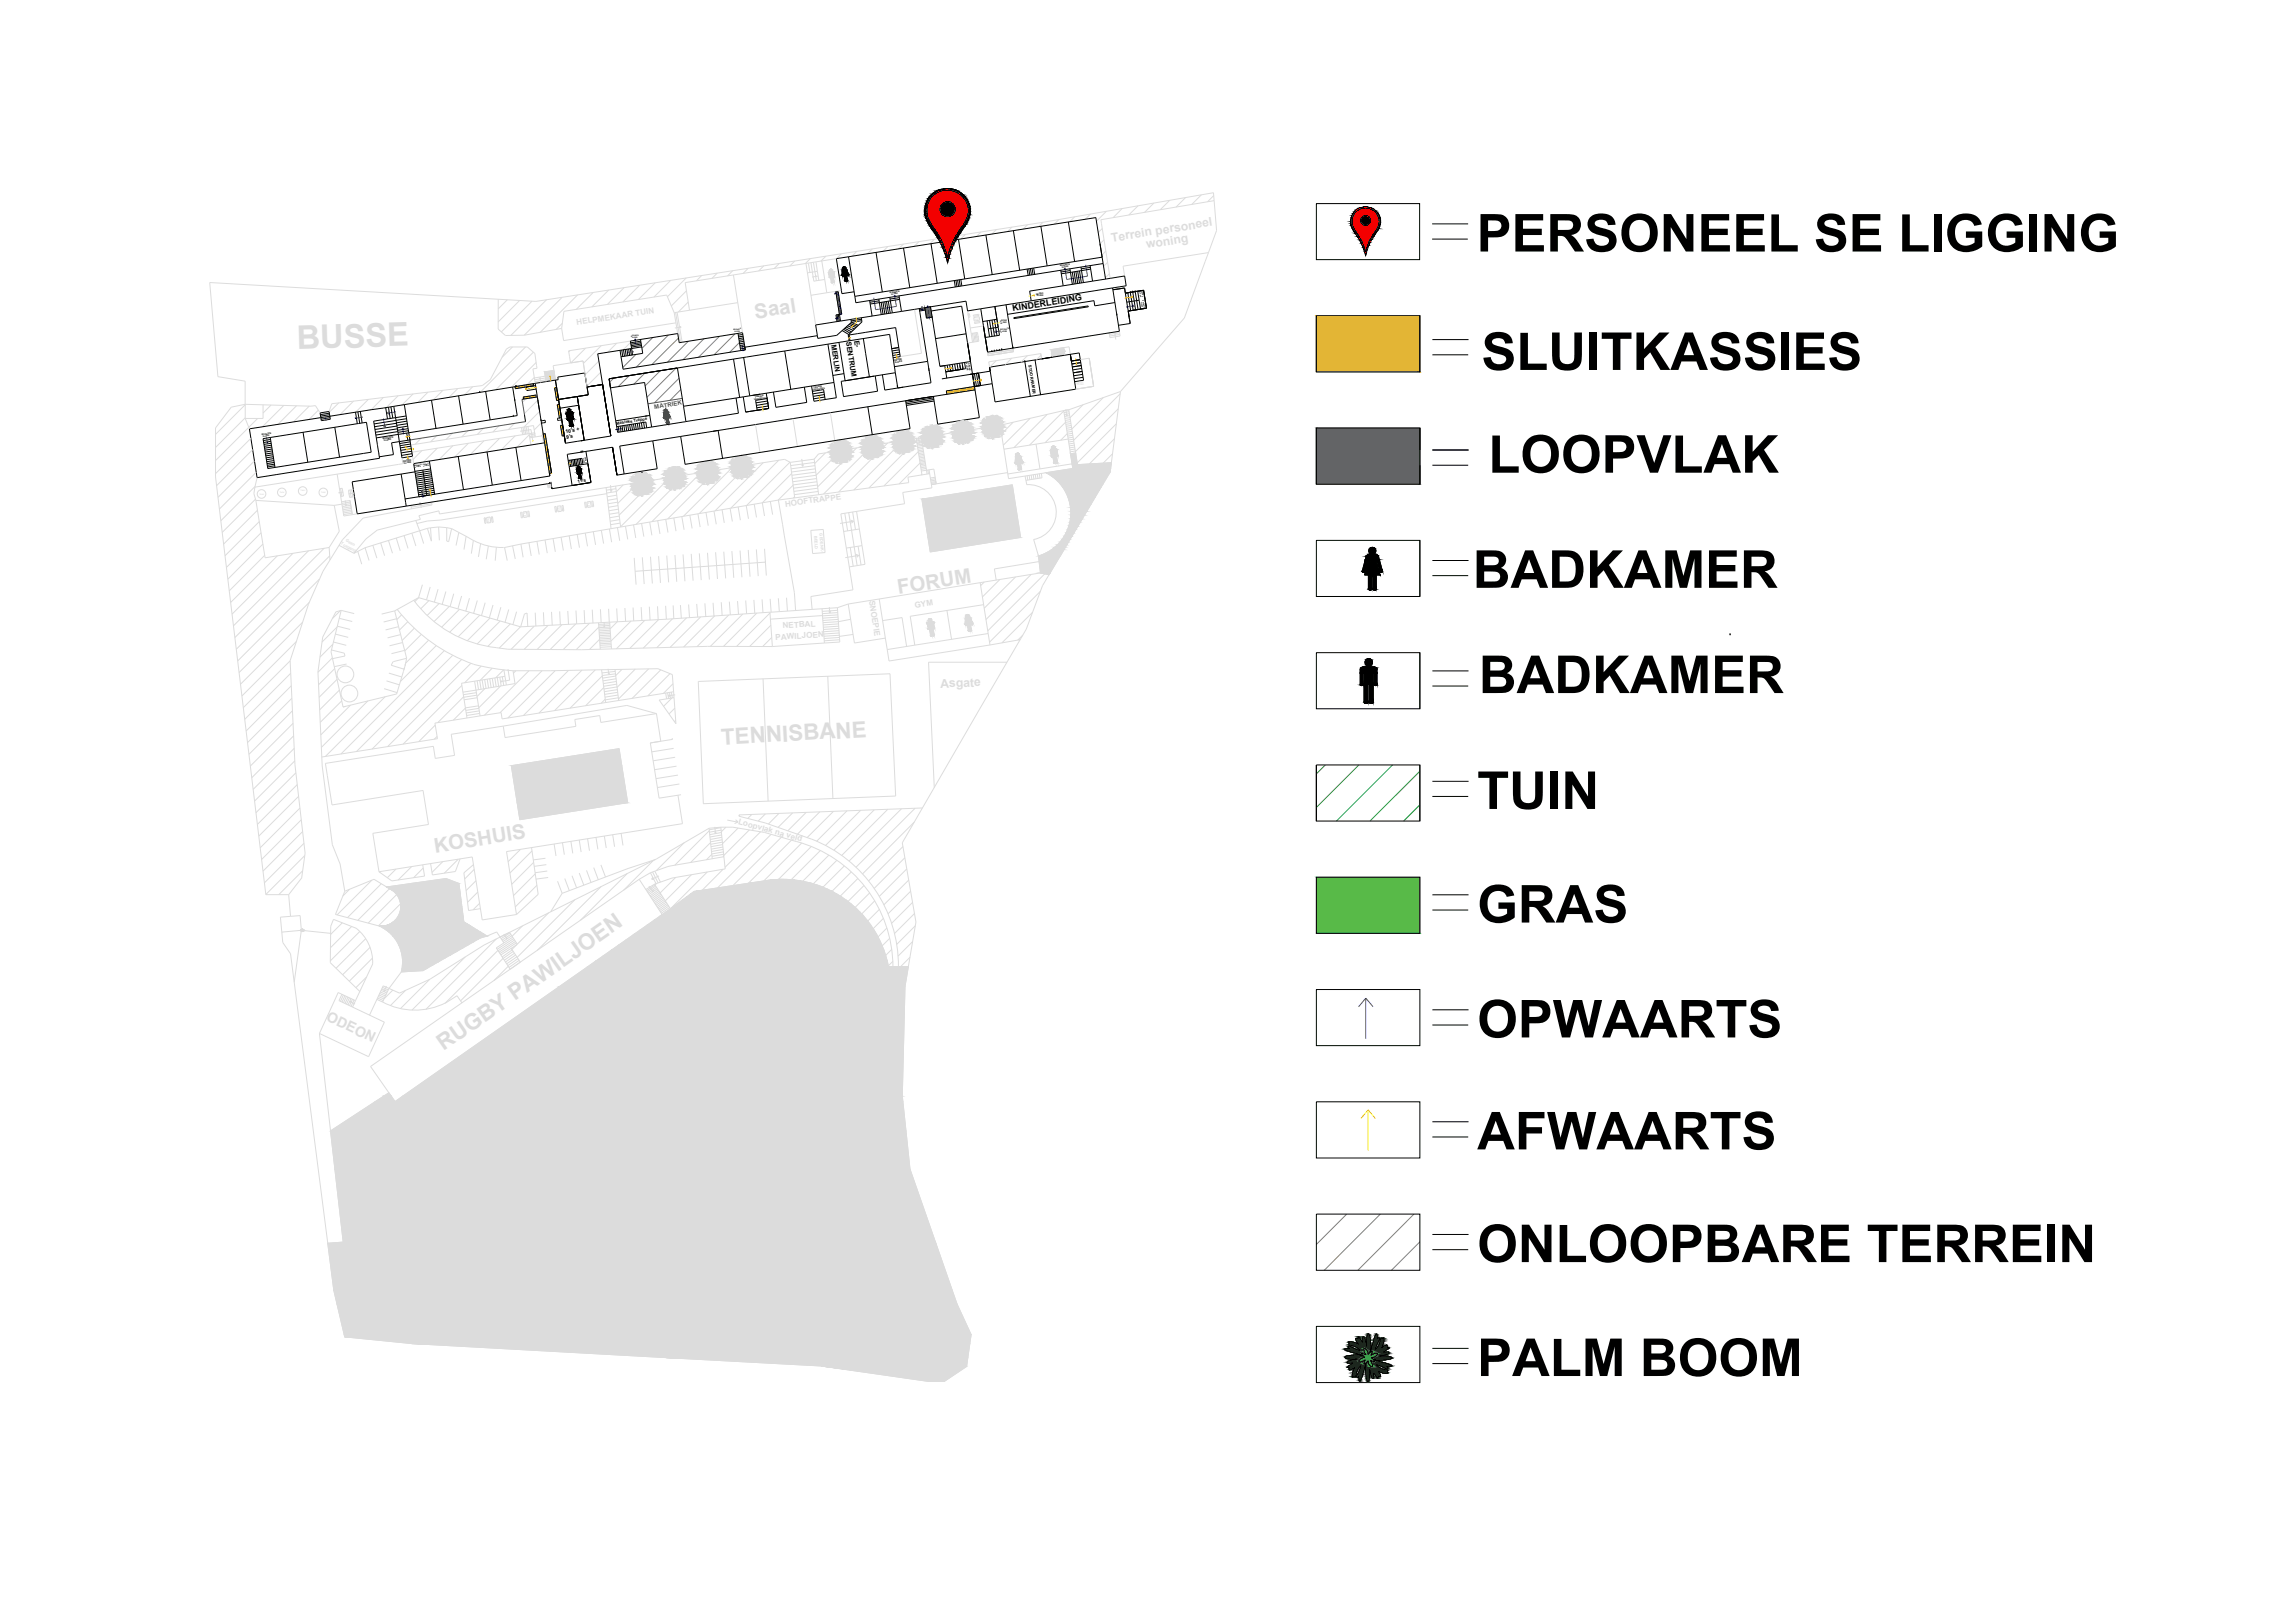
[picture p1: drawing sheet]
<svg xmlns="http://www.w3.org/2000/svg" width="297mm" height="210mm" viewBox="0 0 297 210" stroke-linecap="round" stroke-linejoin="round" font-family="sans-serif">
<defs><g id="words">
<g font-size="6.8">
<text x="191" y="32.6">PERSONEEL SE LIGGING</text>
<text x="191.7" y="47.9">SLUITKASSIES</text>
<text x="192.5" y="61.2">LOOPVLAK</text>
<text x="190.5" y="76.1">BADKAMER</text>
<text x="191.3" y="89.7">BADKAMER</text>
<text x="191.1" y="104.7">TUIN</text>
<text x="191.1" y="119.4">GRAS</text>
<text x="191.1" y="134.3">OPWAARTS</text>
<text x="191.1" y="148.7">AFWAARTS</text>
<text x="191.1" y="163.3">ONLOOPBARE TERREIN</text>
<text x="191.1" y="178.1">PALM BOOM</text>
</g>
<text font-size="1.2" x="131" y="40.3" transform="rotate(-9 131 40.3)">KINDERLEIDING</text>
<g font-size=".9">
<text x="107.5" y="44.6" transform="rotate(81 107.5 44.6)">MERLIN</text>
<text x="109.5" y="44.3" transform="rotate(81 109.5 44.3)">SENTRUM</text>
<text x="110.5" y="44.1" transform="rotate(81 110.5 44.1)">E-</text>
</g>
<text font-size=".8" fill="#545454" x="84.7" y="52.9" transform="rotate(-9 84.7 52.9)">MATRIEK</text>
<g font-size=".7">
<text x="73.2" y="56" transform="rotate(-8 73.2 56)">10's +</text>
<text x="73.3" y="56.8" transform="rotate(-8 73.3 56.8)">9's</text>
</g>
<text font-size=".6" x="74.8" y="62.5" transform="rotate(-9 74.8 62.5)">11's</text>
<g font-size=".5">
<text x="133.1" y="47.3" transform="rotate(81 133.1 47.3)">STOORKAMER</text>
<text x="79.8" y="55" transform="rotate(-9 79.8 55)">Matrieks Trappe</text>
</g>
<g font-size=".3">
<text x="137.2" y="34.4" transform="rotate(-9 137.2 34.4)">BOONSTE</text>
<text x="137.4" y="34.6" transform="rotate(-9 137.4 34.6)">VLOER</text>
<text x="115.1" y="38" transform="rotate(-9 115.1 38)">BOONSTE</text>
<text x="115.3" y="38.1" transform="rotate(-9 115.3 38.1)">VLOER</text>
<text x="134" y="38.1" transform="rotate(-9 134 38.1)">GROND</text>
<text x="134.1" y="38.4" transform="rotate(-9 134.1 38.4)">VLOER</text>
<text x="115.7" y="46.7" transform="rotate(-10 115.7 46.7)">GROND</text>
<text x="115.8" y="47" transform="rotate(-10 115.8 47)">VLOER</text>
<text x="124.9" y="47" transform="rotate(80 124.9 47)">VLOER</text>
<text x="125.3" y="47" transform="rotate(81 125.3 47)">GROND</text>
<text x="97.6" y="51.8" transform="rotate(-9 97.6 51.8)">VERDIEPING</text>
<text x="97.7" y="51.5" transform="rotate(-9 97.7 51.5)">TWEEDE</text>
<text x="105.1" y="50.6" transform="rotate(-9 105.1 50.6)">VERDIEPING</text>
<text x="105.3" y="50.2" transform="rotate(-9 105.3 50.2)">TWEEDE</text>
<text x="33.9" y="56.4" transform="rotate(-10 33.9 56.4)">BOONSTE</text>
<text x="34" y="56.6" transform="rotate(-9 34 56.6)">VLOER</text>
<text x="49.5" y="56.9" transform="rotate(-10 49.5 56.9)">BOONSTE</text>
<text x="49.7" y="57.1" transform="rotate(-9 49.7 57.1)">VLOER</text>
<text x="52.2" y="59.8" transform="rotate(-10 52.2 59.8)">GROND</text>
<text x="52.3" y="60" transform="rotate(-9 52.3 60)">VLOER</text>
</g>
<g font-size=".3" fill="#dcdcdc">
<text x="139.2" y="49.7" transform="rotate(-9 139.2 49.7)">GROND</text>
<text x="139.3" y="49.9" transform="rotate(-9 139.3 49.9)">VLOER</text>
</g>
<g font-size=".2">
<text x="129.4" y="41.6" transform="rotate(-8 129.4 41.6)">GROND</text>
<text x="129.4" y="41.9" transform="rotate(-9 129.4 41.9)">VLOER</text>
<text x="147.4" y="37.7" transform="rotate(81 147.4 37.7)">VLOER</text>
<text x="147.6" y="39" transform="rotate(81 147.6 39)">VLOER</text>
<text x="147.7" y="37.6" transform="rotate(81 147.7 37.6)">GROND</text>
<text x="147.8" y="38.9" transform="rotate(81 147.8 38.9)">BOONSTE</text>
<text x="81.6" y="43.6" transform="rotate(-9 81.6 43.6)">BOONSTE</text>
<text x="81.8" y="43.8" transform="rotate(-9 81.8 43.8)">VLOER</text>
<text x="94.9" y="42.8" transform="rotate(-9 94.9 42.8)">BOONSTE</text>
<text x="95" y="43" transform="rotate(-9 95 43)">VLOER</text>
<text x="129.5" y="42.8" transform="rotate(-8 129.5 42.8)">BOONSTE</text>
<text x="129.5" y="43" transform="rotate(-8 129.5 43)">VLOER</text>
<text x="75.4" y="59.2" transform="rotate(81 75.4 59.2)">VLOER</text>
<text x="75.6" y="59.1" transform="rotate(82 75.6 59.1)">GROND</text>
<text x="53.6" y="60.4" transform="rotate(-9 53.6 60.4)">BOONSTE GROND</text>
<text x="53.7" y="60.5" transform="rotate(-9 53.7 60.5)">VLOER</text>
<text x="54.8" y="60.4" transform="rotate(-9 54.8 60.4)">VLOER</text>
</g>
</g></defs>
<!-- layer: Mure -->
<g fill="none" stroke="#dcdcdc" stroke-width=".13">
<path d="M65.6 38.8l-1.1 1.2M67.2 38.9l-2.8 2.8M68.8 39l-3.9 4M70.7 38.8l-4.6 4.6M72.7 38.5l-4.9 4.9M74.7 38.2l-4.8 4.8M76.7 37.9l-2.1 2.1M78.7 37.5l-2.1 2.2M80.7 37.2l-2.1 2.2M82.8 36.9l-2.2 2.2M84.8 36.6l-2.2 2.2M86.8 36.3l-2.2 2.1"/>
<path d="M88.8 36l-2.5 2.4M88.8 37.6l-1.9 2M89 39.1l-1.2 1.3M90.8 35.7l-.7 .6M92.8 35.3l-.7 .7M94.8 35l-.7 .7M95.4 39.2l.7 3.8M96.8 34.7l-.7 .7M98.8 34.4l-.7 .7M100.8 34.1l-.6 .7M102.8 33.8l-.6 .6M104.6 34.1l.2 1.2"/>
<path d="M104.8 33.5l-.6 .6M104.9 34l.4 2.4M105.2 34l.4 2.3M105.6 33.9l.1 1.2M105.7 35.1l-1.2 .2M105.7 35.1l.2 1.2M106.3 33.8l-17.7 2.8M106.8 33.2l-.6 .6M108.8 32.8l-.6 .7M108.9 37.6l-1.9 .3M110.9 32.5l-.7 .7M112.9 32.2l-.7 .6"/>
<path d="M114.9 31.9l-.7 .6M116.9 31.6l-.6 .6M118.9 31.3l-.6 .6M120.9 31l-.6 .6M122.9 30.6l-.6 .6M124.9 30.3l-.6 .6M126.9 30l-.6 .6M128.9 29.7l-.6 .6M130.9 29.4l-.5 .6M132.9 29.1l-.5 .6M134.9 28.8l-.5 .5M137 28.4l-.6 .6"/>
<path d="M139 28.1l-.6 .6M141.1 27.7l-.7 .7M142.6 29.6l-.5 .5M142.8 31l-.5 .6M143.1 32.5l-.6 .5M143.1 27.3l-1.3 1.3M143.3 33.9l-.5 .6M143.5 35.4l-.5 .5M145.2 27l-1.2 1.2M145.3 34.4l.2 1.3M147.2 26.6l-1.2 1.2M149.3 26.3l-1.2 1.2"/>
<path d="M151.3 25.9l-1.2 1.2M153.4 25.6l-1.2 1.2M155.4 25.2l-1.2 1.3M157 24.9l.4 4.9M157 25.3l-.8 .8M157.1 26l-14.7 2.4 .1 .5M31.7 54.2l.6 1.3M31.7 54.1l-3.8 3.8M31.7 52.4l-3.8 3.8M32.5 56.7l-4.6 4.6M32.7 58.2l-4.7 4.7M32.9 59.6l-4.7 4.8"/>
<path d="M33.3 54.2l-5.4 5.4M35.1 52.4l-1.1 1.1M36.7 52.5l-2.8 2.7M38.4 52.5l-2.5 2.4M40 52.6l-2 2M41.2 53.1l-1.2 1.2M43.8 52.1l-1.2 1.3M45.7 51.9l-1.7 1.8M47.7 51.7l-1.7 1.6M49.6 51.4l-1.6 1.6M51.5 51.2l-1.5 1.5M53.4 59l.1 1"/>
<path d="M53.4 51l-1.4 1.4M54.5 56.7l-.8 .8M54.6 58.3l-1.2 1.2M55.4 50.7l-1.4 1.4M56.5 56.4l-.8 .8M56.6 58l-1.8 1.8M57.3 50.5l-1.2 1.3M58.5 56.1l-.8 .8M58.6 57.7l-1.8 1.8M59.2 50.3l-1.1 1.1M60.5 55.7l-.8 .8M60.6 57.4l-1.8 1.7"/>
<path d="M61.1 50.1l-1 1M62.5 55.4l-.7 .8M62.6 57l-1.8 1.8M64.6 55.1l-.8 .8M64.6 56.7l-1.7 1.8M66.3 44.9l-1.4 1.3M66.6 54.8l-.8 .8M66.7 56.4l-1.8 1.8M68 44.9l-5.9 5.9M68.1 51.6l-.5 .5M68.5 56.3l-1.6 1.6M69 45.6l-4.9 4.8"/>
<path d="M69.1 48.8l-.9 1M69.4 46.9l-3.2 3.2M69.6 51.8l-1.8 1.7M69.8 53.2l-2 2.1M70 54.7l-.9 .9M70.3 56.2l-.3 .2M70.5 48.7l-1.4 .2M70.6 48.9l-1.4 .2M70.6 49.2l-1.4 .2M71.6 47.3l.3 1.9M71.7 47.9l-1.3 .2 .3 1.3M72.8 41.8l-.8 .8"/>
<path d="M75.4 46.7l.3 1.6M87.4 40.4l.7 3.9M87.6 42.4l-.4-1.9-.9-2.3-13.3 2.1-.3 2.2M89.2 40.1l-1.6 .3 .7 3.9M101.5 59.4l.7 .4M105.9 58.7l-.6 .7M106.8 58.6l-1.4 1.4M108.8 58.3l-3.2 3.2M110.8 58l-5 5M112.8 57.7l-6.3 6.2M114.8 57.3l-6.3 6.4M116.8 57l-6.3 6.4"/>
<path d="M118.3 40l.9 5.7-2.7 .5M118.6 57l-6.2 6.1M118.8 58.4l-4.4 4.5M119 59.9l-2.7 2.7M119.2 56.6l10.2-1.6 8.2-1.9 .6 3.6M125.2 40.2l.4 3M128.9 46.7l-.9 .8M130.9 46.4l-.8 .8M131 45l.1 .5-3.3 .5v-.4M131.1 54.6l-1.5 1.5M132.9 46l-.8 .9M133.3 54.1l-3.5 3.5"/>
<path d="M134.7 46l-.6 .6M134.8 46.4l-.2-.6-6.7 1 .1 .7M135.5 53.6l-4.3 4.3M137.6 53.2l-4.4 4.4M137.8 54.6l-2.6 2.7M138.1 56.1l-.9 .9M139.2 58.6l.2 1.5 4.4-.2M140.1 52.4l-1.7 1.7M140.9 46.4l.6 3.6-2.3 .4M142.7 51.5l-4 4M143.9 58.7l-1.2 1.2M144.2 56.8l-3.3 3.2"/>
<path d="M144.4 54.8l-5 5.1M144.7 52.9l-5.6 5.5M144.9 51l-6 6M145 50.7l-6.7 2.3M33 63l-.2 .9M33 63l-4.4 4.4M33.1 64.6l-4.3 4.3M33.1 64.8l1.2 7.4 8.3-1.3M33.2 61.1l-4.8 4.8M33.3 61.8l-.3 1.2M33.3 66l-4.4 4.4M33.5 67.5l-4.4 4.4"/>
<path d="M33.8 68.9l-4.5 4.5M34 70.4l-4.5 4.5M34.2 71.9l-4.5 4.6M35.9 71.9l-6.1 6.1M37.9 71.6l-7.9 7.9M39.9 71.3l-9.7 9.7M40 78l-9.1 9M41.3 74.9l-10.5 10.6M41.9 70.9l-11.5 11.6M42.6 70.9l.1 1.6M42.7 71.9l-12.1 12.1M43.2 65.4l.7 3.4-1.3 2.1"/>
<path d="M43.6 61.4l-10.6 1.6M44 79l-1 1.1M45.8 79.4l-1.7-.4-1.3 5.3M46.3 71.4l.5 1.6M47.2 70.9l.5 1.6M47.2 70.9l-1.4 .7M48.2 70.6l.6 1.6M49.3 70.3l.5 1.6M49.4 79.5l1.7-.4 .2 1M50.3 69.9l.5 1.7M51.3 69.6l.5 1.7M52 79.6l-.7 .6"/>
<path d="M52.3 69.3l.5 1.7M53.3 69l.5 1.7M53.8 67.4l1 2.9M54.2 77.3l-.5 .6M54.6 75.7l-.4 1.6M55.3 68.4l-8.1 2.5M55.5 77.7l-1.1 1.1M55.7 76l-.5 1.6M55.7 68.3l.1 1.7-.5-1.6M55.7 68.3l-.4 .1M55.9 65.2l-2.7 .4M56.7 76.2l-.5 1.7"/>
<path d="M56.7 68.2l-1 .1M56.7 68.2l.1 1.7M56.7 68.2l1.1 .1M56.8 78.1l-1.5 1.5M57.7 76.5l-.5 1.7M57.8 68.3v1.7l.2 .1 .4-1.7M57.8 68.3l.6 .1M58.1 78.5l-1.9 1.9M58.4 68.4l1 .5M58.7 76.8l-.5 1.7M59.4 68.9l.9 .5M59.4 68.9l-.4 1.7"/>
<path d="M59.4 78.9l-2.3 2.3M59.7 77.1l-.5 1.7M60.3 69.4l.9 .5-.2 1.7M60.3 69.4l-.3 1.7M60.7 77.4l-.4 1.7M60.8 79.2l-2.6 2.6M61.8 77.7l-.5 1.7M62.1 79.6l-2.8 2.8M62.2 70.4l-.3 1.7M62.8 78l-.5 1.7M63.2 70.7l-.3 1.7M63.4 80l-3 2.9"/>
<path d="M63.7 66.9h-.1M63.8 78.3l-.5 1.7M64.2 70.8l-.1 1.8M64.8 78.6l-.5 1.6M65.8 78.9l-.5 1.6M66.3 70.6l.4 1.7M66.8 79.2l-.4 1.6M67.4 70.4l33.3-5.7 2.1 12 .1 2.3M67.4 70.4l.3 1.7M67.4 70.4l-2.1 .5 .3 1.6M68.4 66.1l-.1 .1M68.4 70.2l.3 1.7"/>
<path d="M69.2 79.3l.1 1.7M69.5 70.1l.3 1.7M70.3 79.2l.1 1.8M70.5 69.9l.3 1.7M71.3 79.2l.1 1.7M71.6 69.7l.2 1.7M72.4 79.1l.1 1.8M72.6 69.5l.3 1.7M72.8 65.4h-.1M73.5 79.1l.1 1.7M73.6 69.3l.3 1.8M74.5 79l.1 1.7"/>
<path d="M74.7 69.2l.3 1.7M75.6 79l.1 1.7M75.7 69l.3 1.7M76.6 78.9l.1 1.7M76.7 64.8l-.2 .1M76.8 68.8l.3 1.7M77.7 78.8l.1 1.8M77.8 68.6l.3 1.7M78.5 63.9l-21.5 3.4-1.7 .1-1.4 .4M78.7 78.8l.1 1.7M78.8 68.4l.3 1.8M79.7 63.2l-1.2 .2"/>
<path d="M79.7 63.6l-1.2 .2M79.8 78.7l.1 1.8M79.9 68.3l.3 1.7M80.8 78.7l.1 1.7M80.9 68.1l.3 1.7M81.9 78.6l.1 1.8M82 67.9l.3 1.7M82 72.2l.2 1.7M82.2 73.9l.1 1.8M82.9 78.6l.1 1.7M83 67.7l.3 1.7M83.1 72.1l.2 3.5"/>
<path d="M84 78.5l.1 1.7M84 67.6l.3 1.7M84.2 72l.2 3.5M85.1 78.5v1.7M85.1 67.4l.3 1.7M85.2 72l.2 3.4M86.1 78.4l.1 1.7-18.8 1 .4-1.6 .4-.2 .1 1.8M86.1 67.2l.3 1.7M86.3 71.9l.2 3.5M87.1 78.3l.1 1.8M87.2 67l.3 1.7M87.3 71.8l.3 3.5"/>
<path d="M88 78.3l.1 1.7M88.2 66.9l.3 1.7M88.4 71.8l.2 3.4M88.8 80l-3.8 3.8M89.1 78.2l.1 1.7M89.2 66.7l.3 1.7M89.4 71.7l.3 3.4M90.1 78.2l.2 1.7M90.3 66.5l.3 1.7M90.5 71.6l.2 3.5M90.6 79.8l-3.9 4M91.2 78.1l.1 1.7"/>
<path d="M91.3 66.3l.3 1.7M91.5 71.5l.3 3.5M92.3 78l.1 1.7M92.4 66.1l.3 1.7M92.5 79.7l-4.1 4M92.6 71.5l.2 3.4M93.3 77.9l.1 1.7M93.4 66l.3 1.7M93.6 71.4l.3 3.5M94.3 79.6l-4.1 4.1M94.4 77.9l.1 1.7M94.5 65.8l.2 1.7"/>
<path d="M94.7 71.3l.2 3.5M95.4 77.8l.1 1.7M95.5 65.6l.3 1.7M95.7 71.2l.3 3.5M96.1 79.5l-4.2 4.1M96.5 77.7l.1 1.7M96.5 65.4l.3 1.7M96.8 71.2l.2 3.4M97.5 77.6l.1 1.8M97.6 65.2l.3 1.8M97.8 71.1l.3 3.5M97.9 79.3l-4.3 4.4"/>
<path d="M98.6 77.6l.1 1.7M98.6 65.1l.3 1.7M98.9 71l.2 3.5M99 72.7h.1M99 72.7l-16.8 1.2M99.6 79.3l-4.3 4.4M99.6 77.5l.2 1.7M99.7 64.9l.3 1.7M100.7 77.4l.1 1.7M101.8 77.4l.1 1.7M106.4 79.7l-6.7 .4M108.3 78.6l-8.7 .6"/>
<path d="M109.3 66.4l.4 2.3M109.8 66.3l1.1 6.9M110 70.9l.4 2.4M110.3 66.3l.4 2.2M110.8 66.2l.4 2.3M111 70.7l.4 2.4M111.2 68.5l.3 2.1M111.2 68.5l-2 .3M111.5 70.6l.4 2.4-2 .4M111.5 70.6l-2 .3M119.3 61.4l-.1 .1M119.3 61.5l-1.8 .3 .1 .7-9.4 1.2"/>
<path d="M120 60.8l.1 .5M121.1 62.3v.2l-.6 .1M122.5 79l.6 3.7M127.3 78.2l-9.5 1.6M127.3 75.3l-.4 .5M129.4 75l-2.3 2.3M131.4 74.7l-4.1 4M133.4 74.3l-5.8 5.9M133.6 79.2l-4 4M134.4 72l.2 2.1M134.4 72.7l-5.8 .9 .3 1.5M134.6 76.5l-6.6 6.6"/>
<path d="M134.6 74.1l-7.8 1.3M134.6 74.1l1.1 .3M135.2 74.3l-7.4 7.3M37.5 85.5l-6 6.1M37.6 87.1l-5.9 6M37.7 88.7l-5.9 5.9M37.8 90.4l-5.8 5.7M37.8 92l-5.6 5.6M37.9 93.6l-5.5 5.5M38 95.2l-5.4 5.4M38.1 96.8l-5.3 5.4M38.1 98.5l-5.2 5.2"/>
<path d="M38.3 83l-7 7.1M39.2 80.5l-8.1 8M42.9 84.1l1.6 .4 .1 .4-1.6 .3h.1M43 85.1l-1.9 1.9M43.1 83.4l-1.7 1.6M43.1 83.1l1.7 .4M43.3 86.5l-2.1 2.1M43.4 82.1l1.6 .4M43.6 81.1l-1.9 2M43.6 87.9l-2.3 2.3M43.6 81l1.7 .5M43.9 80l1.7 .4"/>
<path d="M43.9 89.3l-2.5 2.6M44.2 90.7l-2.8 2.8M44.7 91.4l-.3 .1M44.8 85.9l-1.6 .4M45.3 91.3l-3.8 3.8M47.6 90.7l-6 6M49.7 89.1l1.7 .5M49.8 90.2l-7.7 7.7M50 88.1l1.7 .5M50.3 87.1l1.7 .5M51.3 80.1l.3 1M51.3 80.1l-1.7 .4"/>
<path d="M51.6 81.1l.2 1M51.6 81.1l-1.7 .4M51.8 82.1l.3 1M51.8 82.1l-1.7 .4M52.1 83.1l.3 1.1M52.1 83.1l-1.7 .5M52.3 86.6h.1M52.4 84.2l.2 1M52.4 84.2l-1.8 .4M52.4 86.1h.1M52.6 85.2l-1.7 .4-.3 .5 1.7 .5M52.6 85.2l-.2 .9"/>
<path d="M52.8 80.5l-1.1 1M53.6 81.3l-1.6 1.6M54.5 82.1l-2.1 2.1M55.4 82.9l-2.9 2.9M56.3 93.8l-2.1 2.2M56.4 83.6l-4.6 4.6M56.5 95.3l-.3 .4M57.5 84.2l-13.4 13.4M58.1 93.3l-1.8 .3 .3 2-15 2.4M58.6 84.8l-12.5 12.5M59.7 85.4l-11.6 11.5M59.7 88.7l-7.5 7.6"/>
<path d="M60 90.2l-3.4 3.3M60.2 91.6l-1.6 1.6M60.9 85.8l-10.7 10.8M62.3 86.2l-2.2 2.2M62.7 89.1l-1 1M63.7 86.5l-1.6 1.5M64.7 80.4l-3 2.9M64.8 88.8l-2.9 2.8M65.2 86.7l-1.1 1M66 80.7l-2.9 3M66.7 86.8l-.3 .3M67.3 81.1l-2.7 2.8"/>
<path d="M68.4 86.8l-5.7 5.8M69.1 81l-3 3M70.1 86.8l-5.4 5.4M70.9 80.9l-3.1 3.1M71.8 86.8l-6.1 6.1M72.7 80.8l-3.2 3.2M73.6 86.8l-5.9 5.8M74.5 80.7l-3.3 3.3M75.3 86.7l-5.6 5.6M76.3 80.7l-3.4 3.4M77 86.7l-5.3 5.3M77.5 81.1l-3 3"/>
<path d="M77.6 82.7l-1.3 1.3M77.9 87.5l-4.1 4.1M78.1 89l-2.3 2.3M78.3 90.5l-.5 .5M78.9 80.7l-1.5 .1M78.9 80.9l-1.4 .1M78.9 81.1l-1.4 .1M78.9 81.4h-1.4M78.9 81.6h-1.4M78.9 81.8h-1.4M78.9 82h-1.4M79 82.2l-1.5 .1"/>
<path d="M79 82.4l-1.4 .1M79 82.6l-1.4 .1M79 82.8l-1.4 .1M79 83l-1.4 .1M79 83.2l-1.4 .1M79.1 83.4l-1.5 .1M79.1 83.7l-1.5 .1M79.6 86.6l.4 4.1M79.6 86.9l-1.7 .2M79.6 87.2l-1.7 .2M79.7 87.5l-1.7 .3M79.7 87.8l-1.7 .3"/>
<path d="M79.8 88.2l-1.8 .3M79.8 88.5l-1.7 .3M79.8 88.9l-1.7 .3M79.8 80.5l-.9 .9M79.9 89.2l-1.7 .3M79.9 89.6l-1.7 .3M80 89.9l-1.7 .3M80 90.3l-1.7 .3M80.5 86.6l-.8 .8M81.1 91.3l3.8 1M81.6 80.4l-2.6 2.6M82.2 86.6l-2.4 2.3"/>
<path d="M83.4 80.3l-3.7 3.7M83.9 86.6l-3.9 3.9M85.2 80.2l-3.7 3.7M85.5 86.7l-3.7 3.7M86.7 87.2l-2.9 2.9M86.9 90.3l-1.1 1.1M87 80.1l-3.8 3.8M87.1 88.5l-1.3 1.2M87.2 96.8l-2.9 .5M87.2 90.3l.2 3.4-2.1-3.1 .9-.2M87.3 91.6l-.8 .8M87.3 98l-2.8 .5"/>
<path d="M87.4 93.2l-.1 .2M87.5 99.2l-2.8 .4M99.7 80.9l-2.7 2.8M99.8 82.5l-1.1 1.2M127.8 82l-9.5 1.5M132 82.8l-3.9 .7M132.3 82.2l-.6 .6M36.3 118.7l.3 3.3 1 1.4M37.6 118.6l1.2-.1 .2 1.9M38.3 100l-5.2 5.2M38.5 101.5l-5.2 5.2M38.6 103.1l-5.1 5.1"/>
<path d="M38.8 104.6l-5.1 5.1M39 106.1l-5.2 5.1M39.2 112.7l-3.1 3.1M39.2 107.6l-5.2 5.1M39.3 109.1l-5.1 5.1M39.4 110.7l-5 5.1M42.8 119.9l-.1 4.7 3.9 3.7M43.1 119l3 1.1M43.4 118.3l5.7 1.6M44.3 119.4l-1.5 1.5M45.2 115.1l-.8 .9M45.5 119.9l-2.7 2.7"/>
<path d="M48.1 113.9l-4.5 4.5M49.2 112.8l-.1 .1M49.3 114.4l-4.3 4.4M50 114.8l7.7-1.1 1.7 .6 .6 5 3 1.8-.9 .3-7.4 4.2-2.8 .2M50.4 115l-4.1 4.1M50.4 115a2.55 2.55 0 0 1 1.4 3 2.55 2.55 0 0 1-2.7 1.8M50.4 115l-2-1.2-3.8 1.5M51.2 112.5l-1.1 1.1M51.3 115.8l-3.7 3.7M51.8 117l-2.8 2.8M53.3 112.1l-1.8 1.8M54.7 111.9l.2 1.5-4.2 .6-1.7-1.2"/>
<path d="M54.8 112.3l-1.3 1.3M57.3 111.5l-1.4 1.4M59.3 111.2l-1.8 1.8M59.5 111.2l-.6 1.6-3 .4-.2-1.4M61.3 111.9l-1.3 1.1 .6 4.8 1.6-.2M61.3 112.5l-1.2 1.2M61.6 114l-1.3 1.2M61.8 115.4l-1.3 1.4M62 116.9l-.8 .8M67.3 109.9l-1.6 1.6M67.6 119.8l-1.4 1.4M68.8 109.7l.8 6-2.8 2.6"/>
<path d="M68.8 110.1l-2.8 2.9M69 111.6l-2.8 2.8M69.3 113.1l-2.9 2.8M69.5 114.6l-2.8 2.8M70.6 111.1l-1.6 .2M70.7 111.9l-1.6 .2M70.8 112.7l-1.6 .2M70.9 113.6l-1.6 .2M71 118.1l-4.1 4.1M71.7 109.2l.2 1.6M72.1 114l.6 1.6M72.7 115.6l-1.5 2.4"/>
<path d="M72.8 109.1l.2 1.5M73.1 113.7l.6 1.6M73.9 108.9l.2 1.5M74 113.3l.6 1.6M74.4 116.4l-7.5 7.5M74.9 108.7l.3 1.6M74.9 113l.6 1.6M75.9 112.6l.6 1.6M76 108.5l.3 1.6M76.8 112.3l.6 1.5M77.1 108.4l.3 1.5M77.7 111.9l.6 1.6"/>
<path d="M77.8 114.7l-8.3 8.3M78.2 108.2l.2 1.5M79.3 108l.2 1.6M80.4 107.9l.2 1.5M81.1 113l-6 6.1M84.5 111.4l-3.8 3.8M84.7 114.4v.1M84.7 114.5l-1 .8M84.7 111.2l-3.4 1.2-8.6 3.2M84.8 114.7l-1 .7M84.9 114.3l-.2 .2M84.9 114.8l-1 .8"/>
<path d="M85 115l-1 .8M85.2 115.2l-1.1 .7M85.3 115.4l-1.1 .7M85.4 115.5l-1.1 .8M85.5 115.7l-1.1 .8M85.6 115.9l-1.1 .7M85.7 116.1l-1 .7M85.8 116.2l-1 .8M85.9 116.4l-1 .7M86.1 116.6l-1.1 .7M86.2 116.7l-1.1 .8M86.3 116.9l-1.1 .8"/>
<path d="M86.4 117.1l-1.1 .7M86.5 117.3l-1.1 .7M86.6 117.4l-1 .8M86.7 117.6l-1 .8M87.4 113.5l-2 2.1M87.7 100.3l-2.8 .5M87.9 101.5l-2.8 .4M88.5 109.1l-3.6 3.6M89.5 113.2l-3.4 3.4M89.8 115.4l-3.1 2.2M91.5 112.8l-4.8 4.8M91.8 107.5l-4.5 4.5"/>
<path d="M91.9 109l-2.5 2.6M92.1 110.6l-.7 .7M93.6 112.5l-2.8 2.7M93.9 107l-.6 .6M95.5 107.2l-2 2M97 107.4l-3.4 3.3M97.3 105.4l-.6 .5M98.4 107.6l-4.6 4.6M99 105.3l-.9 1M99.8 108l-7 6.9M100.8 105.3l-1.4 1.3M101.1 108.3l-6.3 6.3"/>
<path d="M102.4 108.7l-5.6 5.6M102.5 105.2l-1.8 1.9M103.7 109.1l-4.9 4.9M104.3 105.1l-2.4 2.4M105 109.5l-4.3 4.3M106.1 105.1l-2.9 2.9M106.1 110.1l-3.7 3.7M107.2 110.7l-3.3 3.3M107.8 105l-3.4 3.4M108.3 111.3l-3.1 3.1M109.2 112.1l-2.7 2.7M109.6 104.9l-4 4"/>
<path d="M110.1 112.8l-2.5 2.6M111 113.7l-2.3 2.3M111.3 104.9l-4.5 4.5M111.8 114.6l-2.1 2.1M112.5 115.6l-1.9 1.8M113.1 104.8l-5.2 5.2M113.2 116.6l-1.7 1.7M113.8 117.7l-1.5 1.5M114.3 118.8l-1.3 1.4M114.9 104.7l-6 6M116.6 104.7l-6.8 6.7M116.8 109.6l-4.4 4.4"/>
<path d="M117.1 111l-4 4M117.3 112.4l-3.5 3.6M117.6 113.9l-3.3 3.2M117.8 115.3l-2.9 3M118.1 116.8l-2.8 2.7M118.3 106.4l-6.7 6.7M118.3 118.2l-2.6 2.6M118.4 104.6l-7.7 7.6M118.4 119.8l-2.4 2.4M39 120.4l-.9 6.7M39 120.4l-2.5 .2M39 120.4l3.8 .4"/>
<path d="M46.6 120.5l-3.9 3.9M47.3 121.5l-3.8 3.8M47.4 126.4l-1.4 1.4M47.9 122.6l-3.6 3.5M48.2 124l-3 3M48.2 124.7l-.9 2M49.5 129.7a8.8 8.8 0 0 0 8.2 .1M50.8 128.1l-1.1 1.1M52.5 128.2l-2 1.9M55.6 126.7l-3.8 3.8M57.7 129.8l1.4-.9 .7 .9M60.2 123.8l-6.9 6.9"/>
<path d="M64.2 121.5l-9.1 9.1M64.4 123l-6.8 6.8M64.8 123.6l1.3-.9 .2 .2-1.3 .9M65.1 124l-5.5 5.5M65.8 125l-1.9 1.9M66 120.7l-1.2 .8M66.1 120.9l-1.2 .8M66.2 121.1l-1.1 .7M66.3 121.3l-2.1 1.4M66.4 123.1l-1.3 .9M66.4 121.5l-2.1 1.3M66.6 123.4l-1.4 .9"/>
<path d="M66.6 121.7l-2.2 1.3M66.7 121.8l-2.1 1.4M66.7 123.6l-1.3 .9M66.8 122l-2.1 1.4M66.9 122.2l-.7 .7M66.9 123.8l-1.4 .9M67 124.1l-1.3 .9M67.2 124.3l-1.4 .9M67.3 124.5l-1.3 .9M114.7 120.1l-1.1 1.1M115.1 121.4l-1 1M115.4 122.9l-.8 .7"/>
<path d="M115.5 124.4l-.6 .6M117.7 123.9l-1.2 1.2M118.1 121.8l-1.9 1.9"/>
<circle cx="33.8" cy="63.9" r=".56"/>
<circle cx="36.5" cy="63.7" r=".56"/>
<circle cx="39.2" cy="63.5" r=".56"/>
<circle cx="41.8" cy="63.7" r=".56"/>
<circle cx="44.7" cy="87.3" r="1.08"/>
<circle cx="45.2" cy="89.7" r="1.08"/>
<circle cx="39.1" cy="120.4" r=".14"/>
</g>
<!-- layer: 0 -->
<g fill="none" stroke="#dcdcdc" stroke-width=".13">
<path d="M64.5 38.7l-.1 3.9 1 .8h2.4l4.9-.9 .2 1.6 14.5-2.3M94.9 35.6l.5 3.6-6.2 .9-.6-3.5M104.3 34.1l1.2 8M106.7 36.2l.3 1.7-2.1 .3M106.7 36.2l-1.4 .2M107.3 35.2l-.1 .1 .2 .6v-.5M107.3 35.2h.5l.1 .6-.1-.5M107.4 35.4h.1M107.4 35.4l.2 1.1M107.6 35.8h.1M107.6 35.8l.1 .7M107.7 35.8l.1 .7"/>
<path d="M107.7 35.4l.2 1.1M107.8 35.4h.1M108.2 33.5l-1.9 .3 .4 2.4M142.5 28.9l1.1 7.1M156.3 32.7l-3.1 8.5-8.2 9.5-1.4 10.4-8.7 14.7-2.1 5.6-16.1 27.7 1.8 10.2-1.4 8.4-.4 14.1 1 9.5 6.1 17.5 1.8 3.9-.6 4.1-2.8 2h-2.1l-13.9-2-52.9-2.9-8.7-.9-1.4-6-5.6-43.6M156.3 32.7l-11 1.7M157 24.9l-22.1 3.9-65.6 10.2-42.2-2.4 1.1 12.1 3.5 .6v4.9h2.3v-1.8M157.4 29.8l-1.1 2.9M41.4 53.4l-.6-.9-.6 .1-8.5-.3-1.8 .4-2 2.7v6.3l6.5 54.1h2.9M52 59.3l.1 .7-8.5 1.4 .9 5.4 1.1-.2M67.5 55.3l.1 1M67.7 55.3l.1 .9"/>
<path d="M67.9 55.3l.1 .9M68.1 55.2l.1 1M68.3 55.2l.1 .9M68.4 56.1l-15.1 2.4M68.4 56.1l.1 .6M68.4 56.1l.8-.1v.2l-.7 .1M68.5 56.7l.2 .9M69.2 56.4l-.7 .1M69.2 49.6l-.3-1.9h.6l-.3-2-1-.8h-2.2l-.5 .3-2.1 3.9-1 .8-19.5 2.3-.3 1.1M69.3 56.5l-.3-1.4-15.9 2.5M69.3 56.5l-.8 .2M70.2 56.4l.1 .9"/>
<path d="M70.3 56.4l-1 .1M73.7 45.4l-.1 .1M75.4 46.7l-3.8 .6M75.8 45.1l-2 1.9M77.5 46.7l-1.8 1.8M77.7 48.2l-1.8 1.8M77.8 44.7l-2.3 2.3M77.9 49.6l-.1 .2M79.8 44.4l-1.2 1.2M81.6 44.1l-8 1.3 .2 1.6 1.6-.3 .6 3.4M81.6 44.3l-1 1M87.6 42.4l.1 .8"/>
<path d="M87.6 40.4l-.4 .1M92.3 60l-.3 .7 .3-.4a.22 .22 0 0 1 0-.3 .22 .22 0 0 1 .2-.1l-.1 .7 .4-.2v.2h.1l-.4 .2 .4 .1-.6 .2h.6l.2 .1-.8 .2-.4-.1 1.2 .4-.4 .1 .1 .1M92.3 60h-.2v-.3l-.4 1.1v-.9l-.1-.2-.1 .8-.3-.6v.3l-.3-.3v.1h-.1l.1 .3-.4-.1h-.2a.21 .21 0 0 0 .1 .2 .21 .21 0 0 0 .2 0l.4 .3-.7-.2M94.7 59.7v.1l.1 .1h-.3a.5 .5 0 0 0 .6 .2l.5 .2h-.9l-.2 .1 .1 .1h.6l-.6 .3h.4l-.4 .3h.1v.1l.4-.1-.1 .4v.2a.22 .22 0 0 0 .2-.1 .22 .22 0 0 0 0-.2l.3-.4-.3 .7M95.7 59.9l.2 .1v.2l.3-.2-.1 .3 .4-.1a.27 .27 0 0 1-.4 .2l.3 .3-.3-.1 .1 .4a.26 .26 0 0 1-.3-.4l-.2 .3v-.3l-.3 .1a.25 .25 0 0 1 .1-.2 .25 .25 0 0 1 .2-.1l-.2-.2h.3zM95.9 59l-.1 .7-.2-.6v.4l-.3-.4v.1h-.1l.1 .4-.4-.1h-.2a.22 .22 0 0 0 .1 .2 .22 .22 0 0 0 .2 0l.4 .3-.7-.3M96 59l.1 .7v.4l.4-1.2v.4l.2-.1M96.7 59.2l-.3 .7 .3-.4a.21 .21 0 0 1 0-.2 .21 .21 0 0 1 .2-.1l-.1 .6 .3-.1 .1 .1h.1l-.4 .3h.4l-.1 .1-.5 .2a.76 .76 0 0 1 .8 .1l-.8 .1h-.4l1.1 .4h-.3l.1 .2M97.7 54.9l.6 3.7M98.7 59.9l-6.2 6.2M100.7 59.6l-6.2 6.2M101.5 59.4l-44.6 7.1-.1-.4-2.6 .6 .2 .5-5.6 1.4-1.5 1.1-1.5 1.9-1.9-1"/>
<path d="M102.2 59.8l-5.6 5.6M102.6 54.2l.6 3.6M105.4 59.8l-3.1 .4M105.9 58.7l13.3-2.1 .7 4.7M107.4 53.4l.6 3.6M107.5 57.8l.8 .2-.4-.3a.21 .21 0 0 1-.3 0 .21 .21 0 0 1-.1-.2l.7 .1-.2-.3h.1l.1-.1 .2 .3 .1-.3 .2 .5 .1-.7 .1 .2v.9l.4-1.1 .1 .3h.1l-.3 .7 .3-.5a.2 .2 0 0 1 0-.2 .2 .2 0 0 1 .3 0l-.2 .6 .4-.2v.1l.1 .1-.3 .2 .3 .1-.5 .2a.76 .76 0 0 1 .7 .1l-.8 .2-.3-.1 1.1 .4-.3 .1v.1M107.6 57.7v.2l-.3 .1 1.1 .4h-.9l-.2 .1 .3 .1h.5l-.5 .1-.2 .1h.4l-.3 .3h.1v.2l.3-.2-.1 .4v.2a.22 .22 0 0 0 .2 0 .22 .22 0 0 0 0-.3l.3-.4-.2 .7M108.5 57.9l.2 .1 .1 .3 .2-.2v.2l.3-.1a.26 .26 0 0 1-.3 .3l.2 .2h-.3l.2 .3a.25 .25 0 0 1-.3 0 .25 .25 0 0 1 0-.3l-.3 .2 .1-.3-.4 .2a.25 .25 0 0 1 .1-.3 .25 .25 0 0 1 .3 0l-.2-.3 .2 .1zM110 59.2l-.7-.3 .4 .3a.22 .22 0 0 1 .3 0 .22 .22 0 0 1 0 .3l-.6-.2 .2 .4h-.2v.1l-.3-.3v.3l-.2-.6-.1 .8-.1-.3-.1-.8-.3 1.1-.1-.3h-.2M111.6 57.1v.2l-.3 .1 1.2 .3-.9 .1-.2 .1 .1 .1h.6l-.5 .1-.1 .1h.4l-.4 .3h.1v.2l.4-.2-.2 .6a.22 .22 0 0 0 .3 0 .22 .22 0 0 0 0-.3l.3-.4-.3 .7M112.6 57.3l.1 .1 .1 .3 .3-.2-.1 .2 .4-.1a.24 .24 0 0 1-.1 .3 .24 .24 0 0 1-.3 0l.2 .2h-.2l.1 .3a.27 .27 0 0 1-.3-.3l-.2 .2v-.3l-.3 .2a.26 .26 0 0 1 .3-.3l-.2-.3 .3 .1zM113.5 56.6l-.2 .8 .3-.4a.21 .21 0 0 1 0-.3 .21 .21 0 0 1 .2-.1l-.1 .7 .3-.2v.1l.2 .1-.4 .2 .4 .1-.6 .2a.76 .76 0 0 1 .7 .1l-.8 .2-.3-.1 1.1 .4-.3 .1 .1 .1"/>
<path d="M113.6 56.6l-.2 .1-.1-.3-.3 1.1v-.9l-.2-.2-.1 .7-.2-.5v.3l-.3-.3v.1h-.2l.2 .3-.6-.1a.21 .21 0 0 0 .1 .2 .21 .21 0 0 0 .2 0l.4 .3-.7-.2M114.1 58.6l-.7-.3 .4 .3a.21 .21 0 0 1 .2 0 .21 .21 0 0 1 .1 .3l-.7-.2 .2 .4h-.1l-.1 .1-.2-.3-.1 .3-.2-.6-.1 .8-.1-.7v-.4l-.4 1.1-.1-.3h-.1M115.6 56.5l.1 .1-.3 .1 1.1 .4h-.6l-.5 .1 .2 .1h.5l-.4 .1-.2 .1 .4 .1-.4 .2 .2 .1v.1l.3-.2-.1 .7a.22 .22 0 0 0 .2-.1 .22 .22 0 0 0 0-.3l.3-.4-.2 .8M116.6 56.6l.2 .1 .1 .3 .2-.2v.3l.3-.2a.24 .24 0 0 1-.1 .3 .24 .24 0 0 1-.2 0l.2 .3-.3-.1 .1 .4a.24 .24 0 0 1-.2-.1 .24 .24 0 0 1 0-.3l-.3 .2 .1-.2-.4 .1a.24 .24 0 0 1 .1-.3 .24 .24 0 0 1 .3 0l-.2-.2h.2zM117.6 56l-.3 .7 .3-.4a.21 .21 0 0 1 0-.3 .21 .21 0 0 1 .3 0l-.2 .6 .4-.2v.2h.1l-.3 .3h.3l-.5 .2a.72 .72 0 0 1 .7 .2l-.8 .1-.4-.1 1.2 .4-.3 .1v.2M117.6 56h-.1l-.1-.3-.4 1.1v-.5l-.1-.6-.1 .8-.1-.5-.1-.1-.1 .3-.2-.3-.1 .1h-.1l.2 .4-.7-.2a.22 .22 0 0 0 .1 .3 .22 .22 0 0 0 .2 0l.4 .3-.7-.3M118.1 57.9l-.7-.2 .4 .3a.21 .21 0 0 1 .3 0 .21 .21 0 0 1 0 .2l-.6-.1 .2 .3h-.2v.1l-.3-.3v.3l-.1-.1-.1-.4v.5l-.1 .3-.2-.6v-.6l-.4 1.1v-.3h-.2M118.5 56.7l.7 4.3M119.2 56.8l-.6 .1M119.2 56.9l-.6 .2M119.3 57.1l-.7 .1M119.3 57.3l-.7 .1"/>
<path d="M119.3 57.5l-.6 .1M119.3 57.6l-.6 .1M119.4 55.8v.1l-.3 .1 1.1 .4-1.1 .1 .2 .1h.6l-.5 .1-.1 .2h.3l-.3 .2 .1 .1v.1l.4-.2-.2 .4v.3a.22 .22 0 0 0 .3-.1 .22 .22 0 0 0 0-.2l.2-.4-.2 .7M119.4 57.8l-.7 .1M119.4 58l-.6 .1M119.4 58.2l-.6 .1M119.5 58.4l-.7 .1M119.5 58.6l-.7 .1M119.5 58.8l-.6 .1M119.6 59l-.7 .1M119.6 59.2l-.7 .1M119.6 59.3l-.6 .2"/>
<path d="M119.7 59.5l-.7 .1M119.7 59.7l-.7 .1M119.7 59.9l-.7 .1M120.4 55.9l.1 .1 .1 .3 .3-.2-.1 .3 .4-.2a.25 .25 0 0 1-.1 .3 .25 .25 0 0 1-.3 0l.2 .3-.2-.1 .1 .4a.25 .25 0 0 1-.3-.1 .25 .25 0 0 1 0-.3l-.2 .2v-.2l-.4 .1a.27 .27 0 0 1 .4-.3l-.2-.2h.3zM121.3 55.3l-.2 .7 .2-.4a.21 .21 0 0 1 .1-.3 .21 .21 0 0 1 .2 0l-.1 .6 .3-.2v.2h.1l-.3 .3h.3l-.6 .2 .8 .1-.6 .2h-.5l1.1 .4h-.3l.1 .1-.1 .1M121.3 55.3h-.1l-.1-.3-.4 1.2v-.9l-.1-.3-.1 .8-.2-.6v.3l-.3-.3v.1h-.2l.2 .4-.4-.2-.3 .1a.22 .22 0 0 0 .1 .2 .22 .22 0 0 0 .3 0l.4 .3-.7-.3M121.9 57.2l-.8-.2 .4 .3a.21 .21 0 0 1 .3 0 .21 .21 0 0 1 0 .2l-.6-.1 .2 .3h-.2v.2l-.2-.4-.1 .4-.2-.6-.1 .8-.2-.9 .1-.3-.4 1.1-.1-.3-.1 .1M123.3 55.2l.1 .2-.3 .1 1.1 .3h-.9l-.2 .2 .7 .1-.6 .2h.4l-.4 .3h.2v.2l.3-.2-.1 .6a.21 .21 0 0 0 .2-.1 .21 .21 0 0 0 0-.2l.3-.4-.2 .7M124.3 55.4l.2 .1 .1 .3 .2-.2v.2l.3-.1a.26 .26 0 0 1-.3 .3l.2 .2h-.3l.1 .3a.24 .24 0 0 1-.2-.1 .24 .24 0 0 1 0-.2l-.3 .2 .1-.3-.4 .1a.25 .25 0 0 1 .1-.2 .25 .25 0 0 1 .3 0l-.2-.3 .2 .1zM124.6 54.5l-.1 .7-.1-.4-.1-.2-.1 .4-.2-.4-.1 .2h-.1l.2 .3-.4-.1h-.3a.22 .22 0 0 0 .1 .2 .22 .22 0 0 0 .3 0l.4 .3-.8-.2M124.6 54.5l.1 1.1 .4-1.1 .1 .3 .1-.1M125.2 40.6h.2l.1 .4-.2 .1z"/>
<path d="M125.3 54.7l-.3 .8 .3-.5a.2 .2 0 0 1 0-.2 .2 .2 0 0 1 .3-.1l-.2 .7 .4-.2v.1l.1 .1-.3 .2 .3 .1-.1 .1-.5 .1 .8 .1-.6 .1h-.5l1.1 .4-.3 .1v.1M125.8 43.1l.2 1.2M125.8 56.7l-.7-.3 .4 .3a.21 .21 0 0 1 .3 0 .21 .21 0 0 1 0 .3l-.6-.2 .2 .4h-.2v.1l-.3-.3v.3l-.1-.1-.1-.5v.6l-.1 .2-.2-.6v-.5l-.1 .5a.49 .49 0 0 1-.3 .6v-.3h-.2M125.8 44.3l-.2-1.1 .9-.2 .1 1.2-1.4 .2M125.9 40.8l.7-.1 .1 .1-.8 .1zM126 43.1l.1 1.1M126 41.1l.7-.1 .1 .4-.8 .1zM126.1 41.7l.7-.1v.1l-.7 .2zM126.1 43.1l.2 1.1M126.3 43l.2 1.2M127.2 54.5l.1 .2h-.3a.49 .49 0 0 0 .5 .3l.6 .1h-.9l-.2 .1 .1 .1h.6l-.5 .2-.1 .1h.4l-.4 .3h.1v.1l.4-.1-.1 .4v.2a.22 .22 0 0 0 .2-.1 .22 .22 0 0 0 0-.2l.3-.4-.3 .7M127.2 42.2l-1.7 .2"/>
<path d="M128.2 54.7l.2 .1v.3l.3-.3-.1 .3 .4-.1a.27 .27 0 0 1-.4 .3l.3 .2h-.3l.1 .3a.26 .26 0 0 1-.3-.3l-.2 .2v-.3l-.3 .1a.24 .24 0 0 1 .1-.2 .24 .24 0 0 1 .2 0l-.2-.3 .3 .1zM129.2 54l-.3 .7 .3-.4a.21 .21 0 0 1 0-.2 .21 .21 0 0 1 .2-.1l-.1 .6 .3-.1 .1 .1 .1 .1-.4 .2h.4l-.1 .2-.5 .1a.76 .76 0 0 1 .8 .1l-.8 .1h-.4l1.1 .4h-.3l.1 .2M129.2 54l-.2 .1v-.3l-.4 1.1v-.5l-.1-.7-.1 .8-.3-.6v.4l-.3-.4v.2h-.1l.1 .3-.6-.1a.21 .21 0 0 0 .1 .2 .21 .21 0 0 0 .2 0l.4 .3-.7-.3M129.4 55l.5 3.1M129.7 56l-.7-.3 .4 .3a.2 .2 0 0 1 .2 0 .2 .2 0 0 1 .1 .3l-.6-.2 .1 .4h-.1l-.1 .1-.2-.4v.4l-.3-.6-.1 .8-.1-.3v-.9l-.4 1.1v-.3l-.2 .1M131 45l.1 .5-3.3 .5v-.4M131.1 45.3l-3.3 .5M131.4 59.1v.9l.1-.7M131.5 59.1l-.1 .1M131.5 59.1l.4-.1 .1 .1M131.5 59.3h.1M131.5 59.3v.8l.1-.1 .2 .8 .1-.1"/>
<path d="M131.9 59.2l.3 .8h-.2l.1 .7M131.9 59.2h.1M131.9 59.2l.3 .6 .1-.1M132 59.1l.3 .6M136.1 58.5v.6l-.2-.9 .8-.1 .2 .8M136.1 58.5h.1M136.1 58.5l.3 1.4M136.4 59h.1M136.4 59l.1 .9M136.5 59h-.1M136.5 59h.1M136.5 59l.1 .9"/>
<path d="M136.6 58.4l.2 1.4M136.6 58.4h.1M136.6 58.4l.1 .6M136.9 58.9l-.1 .1h-.1M137.6 53.1l.7-.1 .9 5.6-.7 .1M137.6 45l.2 1M138.3 53.3l-.6 .1M138.4 53.5l-.7 .1M138.4 53.8l-.7 .1M138.4 54l-.6 .2M138.5 45.9l-.2-1-2.3 .4 .1 .9M138.5 54.3l-.7 .1"/>
<path d="M138.5 54.6l-.6 .1M138.6 54.8l-.7 .1M138.6 55.1l-.7 .1M138.6 55.3l-.6 .1M138.7 55.6l-.7 .1M138.7 55.8l-.6 .1M138.8 56.1l-.7 .1M138.8 56.3l-.7 .1M138.8 56.6l-.6 .1M138.9 56.8l-.7 .1M138.9 57.1l-.6 .1M139 57.3l-.7 .2"/>
<path d="M139 57.6l-.7 .1M139 57.9l-.6 .1M139.1 58.1l-.7 .1M139.1 58.4l-.6 .1M139.8 46.5l1.1-.1 .6 3.6-2.3 .4M144.8 42.9l.1 .6-1.3 .2-.1-.6M144.9 43.1l-1.4 .2M144.9 43.3l-1.3 .2M32.8 63.9l.3 .9 10.1 .6 1-.2M43.9 63.2h.4l.1 1h-.3M44.1 63.2l.1 1M44.1 79l-.6 .2-1.8 3.3-.6 4.4 .6 12.2 1.3 10.2 1 2.5 .6 3.5-1.2 3"/>
<path d="M44.2 64.9l1.1-.1 .3 1.8M45.3 63.4l.1 .9M45.3 65l-1.1 .1M45.4 65.2l-1.1 .1M45.4 65.4l-1.1 .2M45.4 65.6l-1.1 .2M45.5 65.8l-1.1 .2M45.5 66l-1.1 .2M45.5 63.4l.1 .9M45.5 66.2l-1.1 .2M45.5 66.4l-1.1 .2M45.7 63.3l-.6 .1 .1 1 .7-.1"/>
<path d="M46.2 66.5l-.6 .1M51.1 79.1l3.1-1.8 13.2 3.8M51.4 78.9a21.2 21.2 0 0 0 10.6 7.2l2.2 .5 2.2 .2M53.2 65.4v.5M53.5 77.7a15.4 15.4 0 0 0 10.7 6.1l1.4 .2M55.8 65l.1 .3-8.9 1.7-2.7 2.8-2.5 4.1-1.9 4.3-2.4 7.3 .7 13.5 1.3 11.4-.5 3.2-1.7 2.2M61.2 69.9l1.7 .7 1.1 .2h1.2M62.6 67h.2l.1 .7h-.2zM62.9 67l.5-.1 .1 .7-.4 .1zM63.7 66.9l.1 .7h-.1l-.1-.7M65.2 70.9h.1M67.3 66.3h.2l.1 .7h-.2z"/>
<path d="M67.7 66.3l.4-.1 .1 .7-.4 .1zM68.4 66.1l.1 .8h-.1l-.1-.7M70.8 62.6l.1 .5h.5M71.3 62.7h-.5M71.3 62.8l-.4 .1M71.3 62.9l-.4 .1M71.8 65.6l.1-.1 .1 .8h-.1zM72.1 65.5h.4l.1 .7h-.4zM72.8 65.4l.1 .7h-.1l-.1-.7M75.6 65h.2l.1 .7h-.2zM75.9 65l.5-.1 .1 .7-.5 .1zM76.7 64.8l.1 .7-.1 .1-.2-.7"/>
<path d="M78.4 63.1l.7 5.3M79.6 62.9l.7 5.3M79.8 64.1l-1.2 .2M79.8 64.5l-1.2 .2M79.9 65l-1.2 .2M80 65.4l-1.3 .2M80 65.9l-1.2 .2M80.1 66.3l-1.3 .2M80.1 66.8l-1.2 .2M80.2 67.2l-1.3 .3M80.2 67.7l-1.2 .2M80.6 62.7l-.9 .9"/>
<path d="M81.8 63.3l-1.9 1.8M81.8 61.9l.1 .2h-.4l1.2 .4h-.9l-.2 .1 .7 .1-.6 .3h.4l-.4 .3h.1v.1l.4-.1-.2 .6a.23 .23 0 0 0 .3-.3l.3-.4-.3 .7M82.8 62.1l.2 .1v.2l.3-.2-.1 .3 .4-.1a.26 .26 0 0 1-.4 .2l.3 .3-.3-.1 .1 .4a.25 .25 0 0 1-.2-.1 .25 .25 0 0 1-.1-.2l-.2 .2v-.3l-.3 .1a.25 .25 0 0 1 .1-.2 .25 .25 0 0 1 .2-.1l-.2-.2 .3 .1zM82.9 63.9l-2.8 2.8M83 61.2l-.1 .7-.1-.5-.1-.1v.4l-.3-.4v.1h-.1l.1 .4-.4-.1h-.2a.22 .22 0 0 0 .1 .2 .22 .22 0 0 0 .2 0l.4 .3-.7-.3M83.1 61.2l.1 1.1 .4-1.2v.4l.2-.1M83.2 63.6h-.1M83.6 63.1v.1M83.8 61.4l-.3 .7 .3-.4a.2 .2 0 0 1 0-.2 .2 .2 0 0 1 .2-.1l-.1 .6 .3-.1 .1 .1h.1l-.4 .3h.4l-.1 .1-.5 .2 .8 .1-.3 .1h-.9l1.1 .4h-.3l.1 .2M84 62.8l-.2 .1M84.3 63.4l-.7-.3 .4 .3a.22 .22 0 0 1 .2 0 .22 .22 0 0 1 .1 .2l-.6-.1 .1 .4h-.1v.1l-.3-.4v.4l-.3-.6-.1 .8-.1-.6v-.6l-.4 1.2v-.4l-.2 .1M84.7 62.1l-.5 .5"/>
<path d="M86 61.2l.1 .1-.3 .1 1.1 .4h-.6l-.5 .1 .2 .1h.5l-.5 .1-.1 .1h.4l-.4 .3h.2v.2l.3-.2-.1 .3v.4a.21 .21 0 0 0 .2-.1 .21 .21 0 0 0 0-.3l.3-.4-.2 .7M86.7 61.8l-6.4 6.4M87 61.3l.2 .1 .1 .3 .2-.2v.3l.3-.2a.25 .25 0 0 1-.1 .3 .25 .25 0 0 1-.2 0l.2 .3-.3-.1 .1 .4a.24 .24 0 0 1-.2-.1 .24 .24 0 0 1 0-.3l-.3 .2 .1-.2-.4 .1a.27 .27 0 0 1 .4-.3l-.2-.2h.2zM88 60.7l-.3 .7 .3-.4a.2 .2 0 0 1 0-.3 .2 .2 0 0 1 .3 0l-.2 .6 .4-.2v.2h.1l-.3 .2 .3 .1-.6 .2h.6l.2 .1-.6 .2-.6-.1 1.2 .4-.3 .1v.1M88 60.7h-.1l-.1-.3-.4 1.1v-.9l-.1-.2-.1 .8-.1-.5-.2-.1v.3l-.2-.3-.1 .1h-.1l.2 .4-.7-.2a.22 .22 0 0 0 .1 .2 .22 .22 0 0 0 .2 .1l.4 .2-.7-.2M88.5 62.6l-.7-.2 .4 .2a.21 .21 0 0 1 .2 .1 .21 .21 0 0 1 .1 .2l-.6-.2 .2 .4h-.2v.1l-.3-.3v.3l-.1-.1-.1-.5-.1 .8-.2-.6v-.5l-.4 1.1v-.3h-.2M88.7 61.5l-6.4 6.4M90.3 60.4l.1 .2-.3 .1 1.1 .4h-.9l-.2 .1 .2 .1h.5l-.5 .1-.1 .1h.4l-.4 .3h.1v.2l.4-.2-.1 .4v.2a.22 .22 0 0 0 .2 0 .22 .22 0 0 0 0-.3l.3-.4-.3 .7h.2v.3l.4-1.1v.3l.1 .8 .1-.8 .3 .6v-.3l.3 .3v-.1h.1l-.1-.4 .6 .2a.23 .23 0 0 0-.3-.3l-.4-.3 .7 .3M90.7 61.2l-6.4 6.3M91.3 60.6l.2 .1 .1 .3 .2-.2-.1 .2 .4-.1a.25 .25 0 0 1-.1 .3 .25 .25 0 0 1-.2 0l.2 .2h-.3l.1 .4a.25 .25 0 0 1-.2-.1 .25 .25 0 0 1 0-.3l-.3 .2 .1-.3-.4 .2a.25 .25 0 0 1 .1-.3 .25 .25 0 0 1 .3 0l-.3-.3 .3 .1zM92.7 60.8l-6.3 6.4M94.7 60.5l-6.3 6.3"/>
<path d="M96.7 60.2l-6.2 6.3M97.2 61.2l-.7-.3 .4 .3a.2 .2 0 0 1 .2 0 .2 .2 0 0 1 .1 .2l-.6-.1 .1 .3-.1 .1-.1 .1-.2-.4v.4l-.3-.6-.1 .8-.1-.3v-.9l-.4 1.1v-.3l-.2 .1M102.4 61.3l-3.8 3.8M102.6 62.8l-1.9 1.9 7.5-1M102.8 64.3l-.2 .1M104.9 68.6l1.6-.1 .2 3-1.6 .1zM105.4 60.3l-3.1 .4M105.5 60.7l-3.1 .4M105.5 61.1l-3 .4M105.6 61.5l-3.1 .4M105.6 61.9l-3 .4M105.7 62.3l-3.1 .5"/>
<path d="M105.7 62.8l-3 .4M105.8 63.2l-3.1 .4M105.9 63.6l-3.1 .4M105.9 64l-.6-4.6-3.1 .4 .6 4.6M106.3 78.8l.4 4.4M108.4 79l-2 .1M108.4 79.3l-2 .1M108.4 79.6l-2 .1M108.4 79.9l-2 .1M119.2 61l1.6-.3 .3 1.9-.6 .1M119.2 61l.1 .5 1-.2M119.7 60l-.6 .1"/>
<path d="M119.8 60.2l-.7 .1M119.8 60.4l-.7 .1M119.8 60.6l-.6 .1M120.2 60.8l.3 1.9M120.5 62.7l.1 .4-3.8 .6 .2 1.5-8.2 1.3 1.5 9.8-5.4 .9 .2 1.7M121 61.8l-.6 .1M121 62h-.6M121 62.1l-.6 .1M121.1 62.3l-.7 .1M130.4 61.2l-9.9 1.5M131.8 60l.1 .7M131.8 60h.1"/>
<path d="M131.9 60l.1 .7 .1 .1v-.1M132 69.6l-11.6 1.8-1.1-6.8 11.7-1.9 1 6.9M132.6 61.6l.2 1.1a3.6 3.6 0 0 1 3.8 3.1 3.6 3.6 0 0 1-2.9 4M132.9 61.6l.1 .5M133.1 61.5l.1 .6M133.4 61.5l.1 .5M133.7 61.4l.1 .6M133.9 61.4l.1 .6M134.2 61.4l.1 .5M134.5 61.3v.6M134.7 61.3l.1 .5-2.1 .4M135.3 61.2a5.8 5.8 0 0 1 3.2 5.7 5.8 5.8 0 0 1-4.2 5.1l-.6-2.2"/>
<path d="M138.7 60l.1 .6-8.3 1.3-.1-.6M42.8 84.3l1.6 7.2 6.9-1.7 1.1-3.7M61.4 88.1l.2 1.2M61.6 89.3l.5 3.3M61.6 89.3l-1.7 .3M61.6 89.6l-1.7 .3M61.7 90l-1.7 .2M61.7 88.1l.2 1.2M61.7 90.3l-1.7 .3M61.9 91.3l-1.7 .3M62 91.7l-1.7 .2M62 92l-1.7 .3"/>
<path d="M62.1 92.3l-1.7 .3M62.1 88l.1 1.2M62.1 92.6l-4 .7M62.4 88l.2 1.1M62.4 94.4h.1M62.7 87.9l.2 1.2M63 87.9l.2 1.1M63.4 87.8l.1 1.2M63.7 87.8l.2 1.1M64 87.7l.2 1.2M64.3 87.7l.2 1.1M64.7 87.6l.1 1.2"/>
<path d="M65 87.6l.2 1.1M65.2 86.7l.1 .8M65.3 87.5l-5.6 .9 .7 4.5M65.3 87.5l.2 1.1M66.4 86.8h4.8l13.9-.3 1.9 .8 .2 3-1 .1-.1-.7M66.4 86.8l.2 1.7-5 .8M77.4 80.6l.3 3.4M77.8 86.7l.6 4.2M78.9 80.5l.2 3.5M81.1 91.3l-16 2.7M86.2 80.1l13.4-.9 .3 4.5M86.4 89.6l.1 .8"/>
<path d="M86.6 89.6l.1 .8M86.9 89.6l.1 .7M87 95.7h.1M87 95.7l-2.9 .4M87.1 89.5l-22.1 3.5-.2-.8-2.7 .4M90.3 88.2l24.8-1 .8 15.8-24.9 1zM98.7 87.8l.7 15.9M99.9 83.7l-8.4-.1-16.3 .5-9.6-.1M106.7 83.2l1.9-.1-.3-4.5 1.4-.4 17.1-2.8 1.3 8.1-13.1 2-.2-1.4M106.7 83.2l-6.8 .5M107.1 87.5l.7 15.8M108.4 80.2l-1.9 .1"/>
<path d="M108.5 80.7l-2 .2M108.5 81l-2 .2M108.5 81.3l-2 .2M108.5 81.6l-2 .2M108.6 81.9l-2 .1M108.6 82.2l-2 .1M108.6 82.5l-2 .1M108.6 82.8l-2 .1M110.1 80.1l-1.6 .4-2 .1M110.4 82.1l-1.8 .3M120.1 80.8l.1 .6h-.1M120.1 80.8h.1"/>
<path d="M120.2 80.8l.2 1.4M120.4 81.3h.1M120.4 81.3l.2 .9M120.5 81.3h-.1M120.5 81.3h.1M120.5 81.3l.2 .9M120.6 80.7l.2 1.5M120.6 80.7h.1M120.7 80.4l.1 .1M120.7 80.4l-.7 .1-.1 .2M120.7 80.7h.1M120.7 80.7l.1 .6 .1-.1"/>
<path d="M124.9 80l-.1 .8M124.9 80l.1-.1h.5l.3 .7M125 80.2v.6h-.2M125 80.2h.1M125 80.2v.8l.2-.1 .1 .7M125.3 80.9l.1 .7M125.4 80.9h.1M125.5 81.6l-.1 .1-.1-.1M125.5 80.1h.1M125.5 80.1l.2 .7-.1 .1 .1 .6-.1 .1h-.1l-.1-.7M125.5 80.1l.2 .6 .1-.1M130.3 85.7h-10.2l.8 16.2"/>
<path d="M37.3 115.8l.3 2.8-1.3 .1M43.1 119l-.3 .9M49.1 119.8a5.1 5.1 0 0 1 2.8 6l-1.6 2.1-.8 1.8-.7-.4M52.4 117.7v.1l-.3 .1 1.1 .4h-.8l-.3 .1 .2 .1h.6l-.6 .2h.3l-.3 .3h.1v.2l.4-.2-.2 .7a.25 .25 0 0 0 .3-.4l.3-.4-.3 .8M53.4 117.8l.1 .1 .1 .3 .3-.2-.1 .3 .4-.2a.26 .26 0 0 1-.4 .3l.2 .2h-.2l.1 .4a.25 .25 0 0 1-.3-.1 .25 .25 0 0 1 0-.3l-.2 .2v-.2l-.3 .1a.25 .25 0 0 1 .1-.3 .25 .25 0 0 1 .2 0l-.2-.2h.3zM54.3 117.2l-.2 .7 .3-.4a.21 .21 0 0 1 0-.3 .21 .21 0 0 1 .2 0l-.1 .6 .3-.2v.2h.1l-.3 .3h.4l-.6 .2h.5l.2 .1-.8 .2-.3-.1 1.1 .4-.3 .1v.1M54.4 117.2h-.2l-.1-.3-.4 1.1 .1-.4-.2-.7-.1 .8-.2-.6v.3l-.3-.3v.1h-.2l.2 .4-.4-.2h-.2a.22 .22 0 0 0 .1 .3 .22 .22 0 0 0 .2 0l.4 .2-.7-.2M54.9 119.1l-.8-.2 .5 .2a.22 .22 0 0 1 .2 .1 .22 .22 0 0 1 .1 .2l-.7-.2 .2 .4h-.1l-.1 .1-.2-.3-.1 .3-.2-.6-.1 .8-.1-.2v-.9l-.4 1.1-.1-.3h-.1M84.1 112.9l-1.4 .9M84.1 112.9l.8 1.5M84.3 114.6h.1M84.4 112.8l.7 1.5"/>
<path d="M84.7 114.4l2 3.2M84.7 114.4l-1.1 .7M84.7 112.7l.7 1.5M88.1 102.8l-.4 .1M89.8 115.4l9.1-1.4a14 14 0 0 1 16 11.1h2.6M91.7 107.2l.4 3.9-5.4 1-2.6 .8M93.3 107h1.5a43.9 43.9 0 0 1 11 2.9 16.9 16.9 0 0 1 9.7 15.2M93.3 107l.5 5.4-6.9 1.2-2.2 .8M93.3 107l-1.6 .2-6.7 3.9-22.4 11.2-7 4.4-3.9 1.8-2.1-.9-1.8 3.8M93.3 107.1l-1.5 .3M93.3 107.4l-1.5 .3M93.3 107.7l-1.5 .3"/>
<path d="M93.4 108.1l-1.6 .2M93.4 108.4l-1.5 .2M93.4 108.7l-1.5 .2M93.5 109l-1.6 .3M93.5 109.3l-1.5 .3M93.5 109.6l-1.5 .3M93.6 109.9l-1.5 .3M93.6 110.9h.1M93.6 110.2l-1.5 .3M93.6 110.5l-1.5 .3M93.7 110.9l-1.6 .2M95.6 105.6h.1"/>
<path d="M95.6 105.6l3.4 .9 6 2.1M105 108.6a17.6 17.6 0 0 1 11.2 16.5M119.3 104.6l-23.7 .9v.1M41.3 133.7l3.1 27-2 .2M44.2 128.7l-.3 .8M44.4 128.8l-.4 .8M44.6 128.9l-.4 .8M44.8 128.9l-.4 .9M45 129l-.4 .9M45.2 129.1l-.4 .8M45.4 129.2l-.4 .8M45.6 129.3l-.4 .8"/>
<path d="M45.8 129.4l-.4 .8M46.1 120.1a5.6 5.6 0 0 1 2.1 4.6M47.3 126.7l-1.7 3.6M47.9 138l34.8-24.2 3 4.6-34.6 24.2zM48.8 129.2l.8 .3M48.9 129l.8 .3M49 128.8l.8 .3M49.1 128.6l.8 .3M49.2 128.4l.8 .3M49.3 128.2l.7 .3M49.4 128l.7 .3M49.5 127.8l.7 .3"/>
<path d="M63 121.1l1.3-.5 .4 .7M64.2 122.7l1.8 2.7M64.7 121.3l1.2-.6 1 1.5-.8 .5 1.2 1.8M64.7 121.3l.5 .7M50.3 141.4l-7.5 5"/>
<circle cx="107.5" cy="35" r=".14"/>
<circle cx="131.7" cy="58.8" r=".17"/>
<circle cx="136.3" cy="57.9" r=".19"/>
<circle cx="125.2" cy="79.7" r=".17"/>
<circle cx="120.3" cy="80.2" r=".19"/>
</g>
<g fill="none" stroke="#000" stroke-width=".13">
<path d="M109 35l-.1 .6M109.1 35.1l-.1 .5h-.1M109.1 35.1h.1M109.1 35.1l-.1 .7 .2-.1 .1 .6M109.4 35.7v.6M109.4 35.7h.1M109.4 35.7l.1 .6M109.4 34.8l-.4 .2M109.4 34.8l.1 .1 .3 .6h-.1M109.4 36.3v.1l-.1-.1M109.4 35h.1M109.4 35l.3 .7h-.2l.1 .6h-.1"/>
<path d="M109.5 35l.2 .5M109.8 33.2l.8 5.2M109.8 33.2l-1.6 .3M109.8 33.2l32-5 .8 5.1M113.3 32.7l.8 5.1M116.9 32.1l.8 5.1M118.9 39.9l.1 .6M119.7 39.8l.2 1.4 .7-.2M119.7 40l-.7 .1M120.4 39.7l.1 .5M120.4 31.5l.8 5.2M124 31l.8 5.1"/>
<path d="M124 29.9l-.9 1.6-.5 1.8a11.4 11.4 0 0 0-2.1-4.3 2.68 2.68 0 0 1 .3-3.7 2.68 2.68 0 0 1 3.6 .1 2.68 2.68 0 0 1 .2 3.6l-.7 1M124.2 30.2a9.8 9.8 0 0 0-1.6 3.8 12.6 12.6 0 0 0-2.3-4.8 2.96 2.96 0 0 1 .3-4 2.96 2.96 0 0 1 4 0 2.96 2.96 0 0 1 .2 4l-.7 1.1M124.4 39.6l1.2 7.2M125 39l.2 1.2M127.5 30.4l.9 5.1M128.7 39.7l.3 1.6M130.2 39.4l.8 5.6M131.1 29.9l.8 5.1M134.7 29.3l.8 5.1M138.2 28.7l.8 5.2M140.8 39.6l-9.6 1.5M141.3 36.4l-3.8 .6"/>
<path d="M141.5 38.9l-11.1 1.8M142.6 33.3l-32 5.1M142.6 33.3l.1 .8M142.7 34.1l-32 5.1-.1-.8M142.7 34.1l.3 2M143.9 37.3l.9 5.6-17 2.7-.9-5.6M148.3 39.9l-2.3 .4 .1 .7M177.6 30.4l-.5 .8-.4 1.4a8.2 8.2 0 0 0-1.5-3 1.74 1.74 0 0 1 .4-2.3 1.74 1.74 0 0 1 2.3 .2 1.74 1.74 0 0 1 .1 2.3l-.4 .7M177.7 30.6l-.7 1.4-.3 1-.3-1-.8-1.4a2.65 2.65 0 0 1-.8-2.4 1.93 1.93 0 0 1 2.8-1.2 1.93 1.93 0 0 1 .5 2.9l-.4 .8M35 56.6l12.4-2 .6 3.9-12.4 2zM35 56.6l-1 .2 .6 3.8M35 56.9l-.9 .1"/>
<path d="M35 57.1l-.9 .2M35.1 57.4l-1 .1M35.1 57.6l-.9 .2M35.2 57.9l-1 .1M35.2 58.1l-.9 .2M35.2 58.4l-.9 .1M35.3 58.6l-1 .2M35.3 58.9l-.9 .1M35.4 59.1l-1 .2M35.4 59.3l-.9 .2M35.4 59.6l-.9 .1M35.5 59.8l-1 .2"/>
<path d="M39.2 55.9l.6 3.9M41.4 53.4l1.2-.1 .1 1-1.1 .1zM41.5 54l-9.2 1.5M42.6 53.5l-1.2 .2M42.6 53.7l-1.1 .2M42.7 54.1l-1.2 .1M43.3 55.3l.6 3.9M49.9 52.8l.2 1.4M50.3 52.7l.2 1.5M50.6 52.6l.2 1.5M50.9 52.6l.6 3.6-2.8 .5M51.3 54.8l-2.8 .4"/>
<path d="M51.3 55.1l-2.8 .5M51.4 55.5l-2.8 .4M51.5 55.9l-2.9 .4M51.7 57.1l-1 .2 .2 1.5-1.8 .3M52.5 53.8l-4.2 .7 .8 4.8-14.3 2.3M52.6 54.2l-4.2 .7M52.6 54.5l-1.3 .2M52.7 54.8l-1.4 .2M52.7 55.1l-1.3 .3M52.8 55.5l-1.4 .2M52.8 55.7l-1.3 .3M53 56.9h.1"/>
<path d="M53.1 57.2l-1.4 .2M53.1 57.5l-1.4 .2M53.2 57.7l-1.4 .3M53.2 56.9h-.2M53.2 58.1l-1.4 .2M53.3 58.4l-1.4 .2M53.3 58.7l-1.3 .2M53.4 59l-1.4 .3M55.5 59.7l.7 4.3M55.6 59.7l-2.1 .3 .7 4.3 2-.3M55.8 51.8l.6 3.6M59.3 59.1l.7 4.3"/>
<path d="M59.3 51.2l.6 3.7M62.1 50.8h.1M62.8 50.7l.6 3.6M63 58.5l.7 4.3M66.3 50.1l.6 3.7-14 2.2-.6-3.6M66.4 53.9h.1M66.6 51.8h.1M66.7 57.9l.7 4.3M66.8 50h.1M67.5 51.7l2-.3 .3 1.8M69 49.7v.2l-2.3 .4-.1-.3M69.2 49.6l-27.7 4.4"/>
<path d="M69.3 51.1l-1.6 .3v.2M69.6 51.8l.4 2.7 .5-.1 .1 .3-.5 .1M70 54.2l1.1 7.4M70.3 56.2l.2-.1 .8 5.1-.2 .1v.3M72.1 52.4l.3 1.7h.2M72.1 50.9h.1M72.4 54.1h-.3l.1 .3 .5-.1M72.8 55h.1M72.8 55l-.3 .1 .2 1.3h.3M73.1 56.9h.1M73.1 57h.1M73.1 57.2h.1"/>
<path d="M73.5 59.6l1.8-.3 .1 .8M73.7 59.6l.1 .8M73.9 59.5l.1 .8M74.1 59.5l.1 .8M74.3 59.5l.1 .8M74.5 59.4l.1 .8M74.7 51.3l.9 5.7M74.7 51.3l.7 4.9M74.7 59.4l.1 .8M74.9 52.4l-2.5 .4M74.9 59.4l.1 .8M75.1 59.3l.1 .8"/>
<path d="M75.2 58.5h.1M75.3 58.5h.1M75.4 58.5h.1M75.6 57l-2.4 .4M75.8 58.4l.7 4-5.1 .8-.1-.7M76.1 51.1l-3.8 .6 2.5-.4M78 49.8l-2.1 .3M79.8 55.2l3.8-.6 .1 .8M80 55.2l.1 .7M80.2 45.3l.1 .9M80.2 45.3l-2.9 .5 1.7 10.6-3.4 .6M80.2 55.1l.1 .8"/>
<path d="M80.4 45.3l.2 .8M80.5 55.1l.1 .7M80.7 45.3l.1 .8M80.7 55.1l.1 .7M80.9 45.2l.1 .9M81 55l.1 .8M81.1 45.2l.1 .8M81.2 55l.1 .7M81.3 45.2l.2 .8M81.5 54.9l.1 .8M81.5 45.1l.2 .9M81.7 54.9l.1 .8"/>
<path d="M82 54.9l.1 .7M82.2 54.8l.1 .8M82.5 54.8l.1 .7M82.7 54.7l.1 .8M82.9 43.9l.2 1.8-2.8 .5M83 54.7l.1 .8M83.3 54.7l.1 .7M83.7 53.8l-.3 .1M84.1 53.8l-4.4 .7M84.3 55.3l-4.4 .7M84.5 57.1l.5 3.6M87.6 47.6l.8 5"/>
<path d="M87.7 43.2l-6.1 .9 .1 1-1.5 .2M88.7 54.6l-4.4 .7M92.9 55.7l.6 3.6M95.2 51.5l.3 2-6.8 1.1-.3-2M95.5 43.1l.3 2.3M95.5 43.1l-7.6 1.3M95.9 59h.1M96.1 43l-.6 .1M96.1 43.3l-.6 .1M96.1 43.5l-.6 .1M96.2 43.7l-.6 .1M96.2 43.9l-.6 .1"/>
<path d="M96.2 44.2l-.6 .1M96.3 44.4l-.6 .1M96.3 44.6l-.6 .1M96.3 44.8l-.5 .1M96.4 45.1h-.6M96.4 45.3l-15.8 2.5-.3-1.6M96.6 46.2l-17.8 2.8 .2 1.2 4.4-.7 .9 5.8M99.1 50.9l.3 2-2.9 .4-.3-1.9M104.1 50.1l.3 2-4 .6-.3-2M105.5 42.1l.2 1.3M105.7 43.4l-9.3 1.5M105.7 43.4l.1 .4"/>
<path d="M105.9 44.7l9.2-1.4 .7 4.9-6.5 1.1M107.1 44.5l.8 5M107.9 49.5l.3 2-2.9 .4-.3-1.9M107.9 49.5l-19.5 3.1M108.5 44.3l.8 5M109.2 48.4l-1.5 .2M109.3 49.3h-.5l.3 2 3-.5M109.7 43.4l.2 .7M109.9 43.3l.1 .8M111.7 43.8l.8 5M112.3 52.6l.5 3.6M113.2 48.6l.3 2"/>
<path d="M114.2 48.5l.3 2M116.1 50h.1M116.3 45l.2 1.2M116.6 40.3l-3.8 .6M117.2 51.9l.5 3.6-29.1 4.6-.5-3.6-7.9 1.2 .5 3.6-.9 .2-.6-3.6-5.8 .9 .2 1.6M119.1 41.2l.9 5.6M119.7 40.1l-.7 .1M120 46.8l.4 2.7-3.5 .6M120 46.8l-4.3 .7M120.8 51.3l-28.5 4.5M120.8 51.5l-3.6 .6M120.8 51.7l-3.6 .6"/>
<path d="M120.8 51.9l-3.6 .6M121.9 49l4.7-.7 .2 1.6-.7 .1M124.5 47l.1 .8M124.8 46.9l.1 .8M125 43.2l-4 .6M125.6 46.8l-4 .6M125.6 46.8l.5 3.2M126.1 48.4l.2 1.6M126.1 50v.4M126.1 50l-3.7 .6 .1 .4M126.1 50.4l.6 3.6-5.4 .9-.5-3.6M126.1 50.4l-5.3 .9"/>
<path d="M126.3 48.3l.3 1.6M126.9 40.4h.1M127 40.8h.1M127.7 41.5l.3 2.1M128 41.5l.3 2M128 47.5l10.5-1.6 .7 4.5-10.5 1.6zM128.3 45.5h.1M128.3 41.4l.4 2.1M128.6 45.4h.1M128.7 41.4l.3 2M129 45.4h.1M129 41.3l-1.9 .3"/>
<path d="M129 41.3l.3 2.1-1.8 .3M129.3 45.3h.1M129.6 45.3h.1M131 45h.1M132.6 46.8h.1M132.6 46.8l.7 4.5M133.9 46.6l.7 4.5M134.6 51.1h.1M138.5 45.9l1.1-.2 .6 3.5-1.2 .2M138.5 45.9l.1 .8 1.2-.2M139.8 46.9l-1.1 .2M139.9 47.3l-1.2 .2"/>
<path d="M139.9 47.7l-1.1 .2M140 48.1l-1.2 .1M140.1 48.4l-1.2 .2M140.1 48.8l-1.1 .2M144.5 40.8h.1M146.2 41.9l-1.5 .2M71.1 62.6h.1M71.1 61.6l-7.8 1.2M71.3 62.5h.1M71.3 62.5l-18.7 3-.7-4.2-6.3 1.1 .6 4.1M73.6 60.4l.4 2.4M76.1 60l-2.5 .4"/>
<path d="M76.3 61.7h.1M83.1 61.2h-.1M177 72.4l.1 .1M177 72.4l-.4 1.6M177 72.4h.1M177.1 72.5l-.6 1.9h.5v1.7l.3 .3 .2-.3v-1.7h.1M178 72.5l.5 1.9h-.4v1.7l-.3 .3-.2-.3v-1.6M178 72.5l.1-.1 .5 1.6h.2v-.1M178.1 72.4h.1M178.8 73.9l-.6-2-1.2-.1-.3 .2-.4 1.8 .1 .3 .2-.2M176.3 87.1v1.4l-.1 .2-.2-.2v-2l.3-.2 1.7 .1 .1 .2v1.9l-.1 .2-.2-.2v-1.4M176.4 87.1h.1"/>
<path d="M176.4 87.1h-.1M176.5 87.1v3.7M177 90.8v-2.3h.1l.1 2.3M177.6 87.1h.2M177.7 87.1v3.7M174.5 174.2a.17 .17 0 0 0-.1 .2 .17 .17 0 0 0 .2 .1l-.7 .1a4.9 4.9 0 0 0 1.9 .7l.4 .1a3.7 3.7 0 0 0-2.2 .2v.1l.3 .1 1.2 .1-1 .2-.2 .2 .7 .1-.7 .5 .2 .1 .1 .3 .7-.4-.2 .4a1.04 1.04 0 0 0-.1 .9l.1-.1 .2 .1 .1-.2a1.74 1.74 0 0 1 .7-1.3l-.6 1.4v.1M176.5 174.5a.71 .71 0 0 1 .5 .8l.5-.5-.1 .6 .1-.1a.6 .6 0 0 1 .7-.1 .82 .82 0 0 1-.8 .5l.4 .5-.5-.1 .1 .1a.58 .58 0 0 1 .1 .7 .82 .82 0 0 1-.5-.8l-.5 .4 .1-.5-.1 .1a.54 .54 0 0 1-.7 .1 .82 .82 0 0 1 .8-.5l-.4-.5 .5 .1-.2-.3zM178.5 173.2v.1l-.6 1.3a.79 .79 0 0 0 .6-.7l.2-.7h.2l.1-.1a1.81 1.81 0 0 1-.3 1.3l.7-.3v.3h.3l-.7 .6h.6l.1 .1-.2 .1-1 .3a2.02 2.02 0 0 1 1.6 .3 4.6 4.6 0 0 1-2.3 .1l1.7 .6 .6 .3-.7 .1a.17 .17 0 0 1 .2 .1 .17 .17 0 0 1-.1 .2M178.5 173.2a.17 .17 0 0 0-.2-.1 .17 .17 0 0 0-.1 .2l-.1-.7a4.9 4.9 0 0 0-.7 1.9l-.1 .4a3.9 3.9 0 0 0-.2-2.3h-.1a3.2 3.2 0 0 0-.2 1.6l-.2-1-.2-.2-.1 .1v.6l-.6-.7v.2h-.3v.1l.3 .7-.5-.3h-.7v.1v.2l.1 .1a1.69 1.69 0 0 1 1.3 .6l-.5-.1-.8-.4h-.1M179.5 177.1l-.1 .1-.6-.3a.8 .8 0 0 0-.7-.3v.1a2.53 2.53 0 0 0 1.4 .7l-.1 .1 .2 .2a.34 .34 0 0 1-.5 0l-.8-.3 .3 .7h-.3l-.1 .3-.5-.7-.1 .7-.2-.2-.2-1v.2a2.43 2.43 0 0 1-.2 1.4 .54 .54 0 0 1-.3-.6l-.1-1.1 .1-.6-.4 1.2a1.71 1.71 0 0 1-.4 1l-.1-.6a.17 .17 0 0 1-.1 .1 .17 .17 0 0 1-.2 0"/>
<circle cx="109.2" cy="34.7" r=".14"/>
<circle cx="122.6" cy="27.1" r="1.01"/>
<circle cx="176.7" cy="28.5" r=".65"/>
<circle cx="177.5" cy="71.3" r=".44"/>
<circle cx="177.1" cy="85.7" r=".47"/>
</g>
<!-- layer: Mure -->
<g fill="none" stroke="#808080" stroke-width=".13">
<path d="M82.3 45.9l-1.7 1.7M84.5 43.7l-1.5 1.4M86.5 43.4l-4.2 4.1M87.8 43.7l-3.5 3.5M89.1 44.2l-2.8 2.7M91.1 43.8l-2.7 2.8M93.1 43.5l-2.7 2.7M95.1 43.2l-2.7 2.7M95.7 44.3l-1.3 1.3M174.2 157.1l-3.9 3.9M178.6 157.1l-7.3 7.3M182.9 157.1l-7.2 7.3"/>
<path d="M183.7 160.7l-3.7 3.7"/>
</g>
<!-- layer: Af -->
<path d="M79.4 48.9l-.5 .6M81.4 48.6l-1.4 1.4M83.4 48.3l-1.4 1.4M85.4 48l-1.9 1.9M87.4 47.7l-3.7 3.7M87.8 48.9l-3.1 3.2M88.1 50.4l-1.4 1.4" fill="none" stroke="#808080" stroke-width=".13"/>
<!-- layer: Mure -->
<g fill="#e3b535" stroke="#e3b535" stroke-width=".13">
<path d="M71.1 61.2h.2z"/>
<path d="M70.6 58.2l.7 3h-.2z"/>
<path d="M66.6 50h1.7l-1.6 .3z"/>
<path d="M66.6 50l.7-.1 1 .1z"/>
<path d="M70.6 58.2l.7 3-.4-3zM70.6 58.2h.3z"/>
<path d="M67.7 51.4h1.7l-1.7 .2zM67.7 51.4h1.7l-.1-.3z"/>
<path d="M67.7 51.4h1.7zM67.7 51.4h1.7z"/>
<path d="M67.3 49.9l1 .1 .7-.1zM67.3 49.9l1.7-.2v.2z"/>
<path d="M170.3 40.9v7.2h13.4zM170.3 40.9h13.4v7.2z"/>
</g>
<g fill="#dcdcdc" stroke="#dcdcdc" stroke-width=".13">
<path d="M136.1 46h1.7l-1.7 .2z"/>
<path d="M136 45.3l1.8 .7h-1.7z"/>
<path d="M107.3 35.9h.1z"/>
<path d="M107.9 35.8h.1z"/>
<path d="M107.2 35.4h.6z"/>
<path d="M107.7 35.1h.1z"/>
<path d="M107.5 35.1h.1z"/>
<path d="M107.4 34.9h.2z"/>
<path d="M48.6 142.6l1.1-.8 1.4 .8z"/>
<path d="M100.4 113.8h1.6z"/>
<path d="M134.6 74.1h1.3l-.2 .3z"/>
<path d="M139.4 60.1l4.4-.2-.1 .2z"/>
<path d="M138.5 58.7l.9 1.4h-.7z"/>
<path d="M52 125.6h2.7l-2.8 .2z"/>
<path d="M49.1 119.9h.3z"/>
<path d="M50 114.8l3.2-.5 6.2 .5z"/>
<path d="M66.9 103.9h14.3l-13.9 2.2z"/>
<path d="M66.2 99.1l15 4.8h-14.3z"/>
<path d="M120.1 69.6h11.9l-11.6 1.8z"/>
<path d="M119.3 64.6l12.7 5h-11.9z"/>
<path d="M131.8 60.8h.1z"/>
<path d="M131.5 60h.1z"/>
<path d="M131.3 59.9h.1z"/>
<path d="M132.2 59.8h.1z"/>
<path d="M131.4 59.2h.5z"/>
<path d="M131.8 59h.1z"/>
<path d="M131.6 59h.1z"/>
<path d="M131.6 58.6h.1z"/>
<path d="M136.7 59.9h.1z"/>
<path d="M136.1 59.1h.1z"/>
<path d="M136.6 58.1h.1z"/>
<path d="M136.2 58.1h.1z"/>
<path d="M136.2 57.7h.1z"/>
<path d="M125.5 81.6h.1z"/>
<path d="M125 80.9h.2z"/>
<path d="M125.7 80.7h.1z"/>
<path d="M125.1 79.9h.1z"/>
<path d="M125.1 79.5h.1z"/>
<path d="M120 80.7h.7z"/>
<path d="M120.6 80.4h.1z"/>
<path d="M120.3 80.4h.1z"/>
<path d="M120.3 80.1h.1z"/>
<path d="M39.1 120.4h.2z"/>
<path d="M39.1 120.5h.1z"/>
<path d="M39.1 120.3h.1z"/>
<path d="M136 45.3l1.8 .7-.1-.7zM136 45.3l1.6-.3 .1 .3z"/>
<path d="M107.6 36.6h.1zM107.6 36.6h.1z"/>
<path d="M107.6 36.6h.1zM107.6 36.6h.1z"/>
<path d="M107.6 36.6h.1zM107.6 36.6h.1z"/>
<path d="M107.6 36.6h.1zM107.6 36.6h.1z"/>
<path d="M107.6 36.6h.1zM107.6 36.6h.1z"/>
<path d="M107.6 36.6h.1zM107.6 36.6h.1z"/>
<path d="M107.8 36.5l.1 .1zM107.8 36.5h.1z"/>
<path d="M107.6 36.5l.1 .1zM107.6 36.5l.1 .1z"/>
<path d="M107.8 36.5h.1zM107.8 36.5h.1z"/>
<path d="M107.6 36.5h.1zM107.6 36.5h.1z"/>
<path d="M107.8 36.5h.1zM107.8 36.5h.1zM107.8 36.5h.1zM107.8 36.5h.1z"/>
<path d="M107.6 36.5h.1zM107.6 36.5h.1z"/>
<path d="M107.6 36.5h.1zM107.6 36.5h.1z"/>
<path d="M107.8 36.5h.1zM107.8 36.5h.1zM107.8 36.5h.1zM107.8 36.5h.1z"/>
<path d="M107.6 36.5h.1zM107.6 36.5h.1z"/>
<path d="M107.8 36.5h.1zM107.8 36.5h.1zM107.8 36.5h.1zM107.8 36.5h.1z"/>
<path d="M107.6 36.5h.1zM107.6 36.5h.1z"/>
<path d="M107.8 36.5h.1zM107.8 36.5h.1z"/>
<path d="M107.8 36.5h.1zM107.8 36.5h.1zM107.8 36.5h.1zM107.8 36.5h.1z"/>
<path d="M107.8 36.5h.1zM107.8 36.5h.1z"/>
<path d="M107.3 35.9h.1zM107.3 35.9h.1z"/>
<path d="M107.3 35.9h.1zM107.3 35.9h.1zM107.3 35.9h.1z"/>
<path d="M107.3 35.9h.1zM107.3 35.9h.1zM107.3 35.9h.1z"/>
<path d="M107.3 35.9h.1zM107.3 35.9h.1zM107.3 35.9h.1zM107.3 35.9h.1z"/>
<path d="M107.3 35.9h.1zM107.3 35.9h.1z"/>
<path d="M107.3 35.9h.1zM107.3 35.9h.1z"/>
<path d="M107.5 35.9l.1 .6h.1zM107.5 35.9h.1l.1 .6z"/>
<path d="M107.4 35.8l.2 .1zM107.4 35.8l.2 .1z"/>
<path d="M107.4 35.8h.2zM107.4 35.8h.2z"/>
<path d="M107.4 35.8h.2zM107.4 35.8h.2z"/>
<path d="M107.4 35.8h.2zM107.4 35.8h.2z"/>
<path d="M107.7 35.8l.1 .7h.1zM107.7 35.8h.1l.1 .7z"/>
<path d="M107.4 35.8h.2zM107.4 35.8h.2z"/>
<path d="M107.7 35.8h.1zM107.7 35.8h.1z"/>
<path d="M107.4 35.8h.2zM107.4 35.8h.2z"/>
<path d="M107.7 35.8h.1zM107.7 35.8h.1z"/>
<path d="M107.4 35.8h.2zM107.4 35.8h.2z"/>
<path d="M107.4 35.8h.2zM107.4 35.8h.2z"/>
<path d="M107.7 35.8h.1zM107.7 35.8h.1z"/>
<path d="M107.4 35.8h.2zM107.4 35.8h.2zM107.4 35.8h.2zM107.4 35.8h.2z"/>
<path d="M107.7 35.8h.1zM107.7 35.8h.1z"/>
<path d="M107.9 35.8h.1zM107.9 35.8h.1z"/>
<path d="M107.7 35.8h.1zM107.7 35.8h.1zM107.7 35.8h.1zM107.7 35.8h.1zM107.7 35.8h.1zM107.7 35.8h.1z"/>
<path d="M107.4 35.8h.2zM107.4 35.8h.2zM107.4 35.8h.2zM107.4 35.8h.2z"/>
<path d="M107.7 35.8h.1zM107.7 35.8h.1z"/>
<path d="M107.4 35.8h.2zM107.4 35.8h.2z"/>
<path d="M107.6 35.8h.2zM107.6 35.8h.2z"/>
<path d="M107.9 35.8h.1zM107.9 35.8h.1zM107.9 35.8h.1zM107.9 35.8h.1z"/>
<path d="M107.9 35.8h.1zM107.9 35.8h.1z"/>
<path d="M107.9 35.8h.1zM107.9 35.8h.1z"/>
<path d="M107.2 35.4l.1 .5h.1zM107.2 35.4h.2v.5zM107.2 35.4h.2zM107.2 35.4h.2z"/>
<path d="M107.2 35.4h.2zM107.2 35.4h.2z"/>
<path d="M107.4 35.4v.4h.4zM107.4 35.4h.4v.4z"/>
<path d="M107.2 35.4h.2zM107.2 35.4h.2z"/>
<path d="M107.4 35.4h.4zM107.4 35.4h.4z"/>
<path d="M107.2 35.4h.2zM107.2 35.4h.2z"/>
<path d="M107.4 35.4h.4zM107.4 35.4h.4z"/>
<path d="M107.2 35.4h.2zM107.2 35.4h.2z"/>
<path d="M107.4 35.4h.4zM107.4 35.4h.4z"/>
<path d="M107.2 35.4h.2zM107.2 35.4h.2z"/>
<path d="M107.4 35.4h.4zM107.4 35.4h.4z"/>
<path d="M107.2 35.4h.2zM107.2 35.4h.2zM107.2 35.4h.2zM107.2 35.4h.2z"/>
<path d="M107.4 35.4h.3zM107.4 35.4h.3zM107.4 35.4h.3zM107.4 35.4h.3z"/>
<path d="M107.4 35.4h.3zM107.4 35.4h.3z"/>
<path d="M107.2 35.4h.2zM107.2 35.4h.2z"/>
<path d="M107.4 35.4h.3zM107.4 35.4h.3z"/>
<path d="M107.2 35.4h.2zM107.2 35.4h.2z"/>
<path d="M107.4 35.4h.3zM107.4 35.4h.3z"/>
<path d="M107.2 35.4h.5zM107.2 35.4h.5zM107.2 35.4h.5zM107.2 35.4h.5z"/>
<path d="M107.2 35.4h.5zM107.2 35.4h.5z"/>
<path d="M107.8 35.4l.1 .4h.1zM107.8 35.4h.1l.1 .4z"/>
<path d="M107.2 35.4h.5zM107.2 35.4h.5z"/>
<path d="M107.8 35.4h.1zM107.8 35.4h.1z"/>
<path d="M107.2 35.4h.5zM107.2 35.4h.5z"/>
<path d="M107.8 35.4h.1zM107.8 35.4h.1z"/>
<path d="M107.2 35.4h.5zM107.2 35.4h.5zM107.2 35.4h.5zM107.2 35.4h.5z"/>
<path d="M107.8 35.4h.1zM107.8 35.4h.1z"/>
<path d="M107.2 35.4h.5zM107.2 35.4h.5z"/>
<path d="M107.8 35.4h.1zM107.8 35.4h.1z"/>
<path d="M107.2 35.4h.5zM107.2 35.4h.6zM107.2 35.4h.6zM107.2 35.4h.6z"/>
<path d="M107.8 35.4h.1zM107.8 35.4h.1zM107.8 35.4h.1zM107.8 35.4h.1zM107.8 35.4h.1zM107.8 35.4h.1z"/>
<path d="M107.2 35.4h.6zM107.2 35.4h.6zM107.2 35.4h.6z"/>
<path d="M107.8 35.4h.1zM107.8 35.4h.1z"/>
<path d="M107.2 35.3l.7 .1zM107.2 35.3l.7 .1z"/>
<path d="M107.2 35.3h.7zM107.2 35.3h.7z"/>
<path d="M107.2 35.3h.7zM107.2 35.3h.7z"/>
<path d="M107.2 35.3h.7zM107.2 35.3h.7z"/>
<path d="M107.2 35.2l.7 .1zM107.2 35.2l.7 .1z"/>
<path d="M107.2 35.2h.7zM107.2 35.2h.7z"/>
<path d="M107.2 35.2h.7zM107.3 35.2h.6z"/>
<path d="M107.3 35.2h.6zM107.3 35.2h.6z"/>
<path d="M107.3 35.2h.6zM107.3 35.2h.6z"/>
<path d="M107.3 35.2h.6zM107.3 35.2h.6z"/>
<path d="M107.3 35.2h.6zM107.3 35.2h.6z"/>
<path d="M107.3 35.2h.6zM107.4 35.2h.5z"/>
<path d="M107.4 35.2h.5zM107.5 35.2h.4z"/>
<path d="M107.5 35.2h.4zM107.6 35.2h.3z"/>
<path d="M107.6 35.2h.3zM107.6 35.2h.3z"/>
<path d="M107.6 35.2h.2zM107.7 35.1l.1 .1z"/>
<path d="M107.7 35.1h.1zM107.7 35.1h.1z"/>
<path d="M107.4 35.1h.2zM107.4 35.1h.2z"/>
<path d="M107.4 35.1h.2zM107.4 35.1h.2z"/>
<path d="M107.4 35.1h.2zM107.4 35.1h.2z"/>
<path d="M107.4 35.1h.2zM107.4 35.1h.2z"/>
<path d="M107.4 35.1h.2zM107.4 35.1h.2z"/>
<path d="M107.4 35.1h.2zM107.4 35.1h.2z"/>
<path d="M107.4 35.1h.2zM107.4 35.1h.2z"/>
<path d="M107.4 35l.2 .1zM107.4 35l.2 .1z"/>
<path d="M107.4 35h.2zM107.4 35h.2z"/>
<path d="M107.4 35h.2zM107.4 35h.2z"/>
<path d="M107.4 35h.2zM107.4 35h.2z"/>
<path d="M107.4 35h.2zM107.4 35h.3z"/>
<path d="M107.4 35h.3zM107.4 35h.3z"/>
<path d="M107.4 35h.2zM107.4 35h.2z"/>
<path d="M107.4 35h.2zM107.4 35h.2z"/>
<path d="M107.4 35h.2zM107.4 34.9l.2 .1z"/>
<path d="M107.4 34.9h.2zM107.4 34.9h.2z"/>
<path d="M107.4 34.9h.2zM107.4 34.9h.2zM107.4 34.9h.2z"/>
<path d="M107.4 34.9h.2zM107.4 34.9h.2z"/>
<path d="M107.4 34.9h.2zM107.4 34.9h.2z"/>
<path d="M107.4 34.9h.2zM107.4 34.9h.2z"/>
<path d="M107.4 34.9h.2zM107.4 34.9h.2z"/>
<path d="M107.4 34.9h.2zM107.4 34.9h.2z"/>
<path d="M107.4 34.9h.2zM107.4 34.9h.2z"/>
<path d="M107.4 34.9h.2zM107.5 34.8l.1 .1z"/>
<path d="M106.6 176.8l13.5 2h2.1zM106.6 176.8h18.4l-2.8 2z"/>
<path d="M106.2 176.8h18.8zM106.2 176.8h18.9z"/>
<path d="M86.2 175.7l20 1.1h18.9zM86.2 175.7h39l-.1 1.1z"/>
<path d="M53.3 173.9l32.9 1.8h39zM53.3 173.9h72.2l-.3 1.8z"/>
<path d="M44.6 173l8.7 .9h72.2zM44.6 173h81l-.1 .9z"/>
<path d="M44.5 172.7l.1 .3h81zM44.5 172.7h81.1v.3z"/>
<path d="M43.6 168.8l.9 3.9h81.1zM43.6 168.8h80.2l1.8 3.9z"/>
<path d="M43.2 167l.4 1.8h80.2zM43.2 167h80l.6 1.8z"/>
<path d="M42.4 160.9l.8 6.1h80zM42.4 160.9h78.7l2.1 6.1z"/>
<path d="M42.4 160.9h78.7l-76.7-.2zM44.4 160.7h76.6l.1 .2z"/>
<path d="M43.3 151.3l1.1 9.4h76.6zM43.3 151.3h74.4l3.3 9.4z"/>
<path d="M42.8 146.4l.5 4.9h74.4zM42.8 146.4h74.4l.5 4.9z"/>
<path d="M42.8 146.4h74.4l-68.6-3.8zM48.6 142.6h68.2l.4 3.8z"/>
<path d="M49.7 141.8l1.4 .8-.5-.8zM49.7 141.8l.6-.4 .3 .4z"/>
<path d="M51.1 142.6h65.7l-64.7-.8zM52.1 141.8h64.6l.1 .8z"/>
<path d="M52.1 141.8h64.6l-44.3-14.1zM72.4 127.7h44.7l-.4 14.1z"/>
<path d="M72.4 127.7h44.7l-41.1-2.6zM76 125.1h41.5l-.4 2.6z"/>
<path d="M76 125.1h38.9l-37.8-.7zM77.1 124.4h37.7l.1 .7z"/>
<path d="M77.1 124.4h37.7l-36.7-.7zM78.1 123.7h36.5l.2 .7z"/>
<path d="M78.1 123.7h36.5l-35.5-.7zM79.1 123h35.2l.3 .7z"/>
<path d="M79.1 123h35.2l-34.2-.7zM80.1 122.3h34l.2 .7z"/>
<path d="M80.1 122.3h34l-33-.7zM81.1 121.6h32.7l.3 .7z"/>
<path d="M81.1 121.6h32.7l-31.8-.7zM82 120.9h31.4l.4 .7z"/>
<path d="M82 120.9h31.4l-30.5-.6zM82.9 120.3h30.1l.4 .6z"/>
<path d="M82.9 120.3h30.1l-29.2-.6zM83.8 119.7h28.8l.4 .6z"/>
<path d="M83.8 119.7h28.8l-27.9-.6zM84.7 119.1h27.5l.4 .6z"/>
<path d="M84.7 119.1h27.5l-26.7-.6zM85.5 118.5h26.2l.5 .6z"/>
<path d="M85.5 118.5h26.2l-26-.1zM85.7 118.4h25.9l.1 .1z"/>
<path d="M85.7 118.4h25.9l-25.4-.4zM86.2 118h25l.4 .4z"/>
<path d="M86.2 118h25l-24.5-.4zM86.7 117.6h24.1l.4 .4z"/>
<path d="M86.7 117.6h24.1l-23.8-.2zM87 117.4h23.6l.2 .2z"/>
<path d="M87 117.4h23.6l-23-.4zM87.6 117h22.5l.5 .4z"/>
<path d="M87.6 117h22.5l-21.8-.5zM88.3 116.5h21.2l.6 .5z"/>
<path d="M88.3 116.5h21.2l-20.7-.4zM88.8 116.1h20.1l.6 .4z"/>
<path d="M88.8 116.1h20.1l-19.5-.4zM89.4 115.7h18.8l.7 .4z"/>
<path d="M89.4 115.7h18.8l-18.4-.3zM89.8 115.4h17.9l.5 .3z"/>
<path d="M89.8 115.4h17.9zM90.1 115.3l17.6 .1z"/>
<path d="M90.1 115.3h17.5l-15.4-.3zM92.2 115h14.7l.7 .3z"/>
<path d="M92.2 115h14.7l-12.8-.3zM94.1 114.7h12.1l.7 .3z"/>
<path d="M94.1 114.7h12.1l-10.5-.2zM95.7 114.5h9.8l.7 .2z"/>
<path d="M95.7 114.5h9.8l-8.4-.2zM97.1 114.3h7.7l.7 .2z"/>
<path d="M97.1 114.3h7.7l-6.6-.2zM98.2 114.1h5.9l.7 .2z"/>
<path d="M98.2 114.1h5.9l-5.2-.1zM98.9 114h4.6l.6 .1z"/>
<path d="M98.9 114h4.6zM99.1 114h4.4z"/>
<path d="M99.1 114h4.2l-3.7-.1zM99.6 113.9l3.7 .1z"/>
<path d="M99.6 113.9h3.2zM99.9 113.9h2.9z"/>
<path d="M99.9 113.9h2.7zM100.4 113.8l2.2 .1z"/>
<path d="M100.7 113.8h1.3zM100.7 113.8h1.2z"/>
<path d="M134.4 72l.2 2.1h1.3zM134.4 72h2.8l-1.3 2.1z"/>
<path d="M134.4 72h2.8l-2.4-.2zM134.8 71.8h2.5l-.1 .2z"/>
<path d="M134.8 71.8h2.5l-2.1-.2zM135.2 71.6h2.2l-.1 .2z"/>
<path d="M135.2 71.6h2.2l-1.7-.2zM135.7 71.4h1.8l-.1 .2z"/>
<path d="M135.7 71.4h1.8l-1.4-.3zM136.1 71.1h1.6l-.2 .3z"/>
<path d="M136.1 71.1h1.6l-1.3-.3zM136.4 70.8h1.4l-.1 .3z"/>
<path d="M136.4 70.8h1.4l-1-.3zM136.8 70.5h1.2l-.2 .3z"/>
<path d="M137.1 70.2l-.3 .3h1.2zM137.1 70.2h1.1l-.2 .3z"/>
<path d="M137.4 69.8l-.3 .4h1.1zM137.4 69.8h1l-.2 .4z"/>
<path d="M137.7 69.4l-.3 .4h1zM137.7 69.4h1l-.3 .4z"/>
<path d="M137.9 69l-.2 .4h1zM137.9 69h1l-.2 .4z"/>
<path d="M138.1 68.5l-.2 .5h1zM138.1 68.5h1.1l-.3 .5z"/>
<path d="M138.3 68.1l-.2 .4h1.1zM138.3 68.1h1.2l-.3 .4z"/>
<path d="M138.4 67.6l-.1 .5h1.2zM138.4 67.6h1.3l-.2 .5z"/>
<path d="M138.5 67.1l-.1 .5h1.3zM138.5 67.1h1.5l-.3 .5z"/>
<path d="M138.5 66.7v.4h1.5zM138.5 66.7h1.8l-.3 .4z"/>
<path d="M138.5 66.2v.5h1.8zM138.5 66.2h2.1l-.3 .5z"/>
<path d="M138.5 65.7v.5h2.1zM138.5 65.7h2.4l-.3 .5z"/>
<path d="M138.4 65.2l.1 .5h2.4zM138.4 65.2h2.8l-.3 .5z"/>
<path d="M138.3 64.8l.1 .4h2.8zM138.3 64.8h3.1l-.2 .4z"/>
<path d="M138.2 64.3l.1 .5h3.1zM138.2 64.3h3.5l-.3 .5z"/>
<path d="M138 63.9l.2 .4h3.5zM138 63.9h4l-.3 .4z"/>
<path d="M137.7 63.4l.3 .5h4zM137.7 63.4h4.5l-.2 .5z"/>
<path d="M137.5 63l.2 .4h4.5zM137.5 63h4.9l-.2 .4z"/>
<path d="M137.2 62.7l.3 .3h4.9zM137.2 62.7h5.5l-.3 .3z"/>
<path d="M136.9 62.3l.3 .4h5.5zM136.9 62.3h6l-.2 .4z"/>
<path d="M136.5 62l.4 .3h6zM136.5 62h6.6l-.2 .3z"/>
<path d="M136.2 61.7l.3 .3h6.6zM136.2 61.7h7.1l-.2 .3z"/>
<path d="M135.7 61.4l.5 .3h7.1zM135.7 61.4h7.7l-.1 .3z"/>
<path d="M135.3 61.2l.4 .2h7.7zM135.3 61.2h8.3l-.2 .2z"/>
<path d="M135.3 61.2h8.3l-7.5-.1zM136.1 61.1h7.5v.1z"/>
<path d="M136.1 61.1h7.5l-4.8-.5zM138.8 60.6h4.9l-.1 .5z"/>
<path d="M138.7 60.1l.1 .5h4.9zM138.7 60.1h5v.5z"/>
<path d="M138.5 58.7l.9 1.4-.2-1.4zM138.5 58.7l.7-.1v.1z"/>
<path d="M52 125.3v.3h2.7zM52 125.3h3.2l-.5 .3z"/>
<path d="M52.1 124.9l-.1 .4h3.2zM52.1 124.9h3.9l-.8 .4z"/>
<path d="M52.1 124.5v.4h3.9zM52.1 124.5h4.6l-.7 .4z"/>
<path d="M52.1 124v.5h4.6zM52.1 124h5.4l-.8 .5z"/>
<path d="M52 123.6l.1 .4h5.4zM52 123.6h6.3l-.8 .4z"/>
<path d="M51.9 123.1l.1 .5h6.3zM51.9 123.1h7.2l-.8 .5z"/>
<path d="M51.8 122.7l.1 .4h7.2zM51.8 122.7h8l-.7 .4z"/>
<path d="M51.6 122.3l.2 .4h8zM51.6 122.3h8.9l-.7 .4z"/>
<path d="M51.4 121.9l.2 .4h8.9zM51.4 121.9h9.8l-.7 .4z"/>
<path d="M51.2 121.5l.2 .4h9.8zM51.2 121.5h10.7l-.7 .4z"/>
<path d="M51.1 121.4l.1 .1h10.7zM51.1 121.4h11l-.2 .1z"/>
<path d="M50.9 121.2l.2 .2h11zM50.9 121.2h11.9l-.7 .2z"/>
<path d="M50.8 121.1l12 .1zM50.8 121.1h12.2z"/>
<path d="M50.6 120.9l.2 .2h12.2zM50.6 120.9h12l.4 .2z"/>
<path d="M50.2 120.6l.4 .3h12zM50.2 120.6h11.9l.5 .3z"/>
<path d="M49.9 120.3l.3 .3h11.9zM49.9 120.3h11.7l.5 .3z"/>
<path d="M49.5 120.1l.4 .2h11.7zM49.5 120.1h11.7l.4 .2z"/>
<path d="M49.1 119.9l.4 .2h11.7zM49.1 119.9h11.8l.3 .2z"/>
<path d="M49.5 119.9h11.4zM49.4 119.9h11.5z"/>
<path d="M49.5 119.9h11.4zM49.8 119.8l11.1 .1z"/>
<path d="M49.8 119.8h11l-10.7-.1zM50.1 119.7h10.6l.1 .1z"/>
<path d="M50.1 119.7h10.6l-10.3-.1zM50.4 119.6h10.1l.2 .1z"/>
<path d="M50.4 119.6h10.1l-9.9-.1zM50.6 119.5h9.7l.2 .1z"/>
<path d="M50.6 119.5h9.7l-9.4-.2zM50.9 119.3h9.1l.3 .2z"/>
<path d="M50.9 119.3h9.1zM50.9 119.3h9.1z"/>
<path d="M50.9 119.3h9.1l-8.9-.2zM51.1 119.1h8.9v.2z"/>
<path d="M51.4 118.8l-.3 .3h8.9zM51.4 118.8h8.5l.1 .3z"/>
<path d="M51.5 118.6l-.1 .2h8.5zM51.5 118.6h8.4v.2z"/>
<path d="M51.7 118.3l-.2 .3h8.4zM51.7 118.3h8.2v.3z"/>
<path d="M51.8 118l-.1 .3h8.2zM51.8 118h8l.1 .3z"/>
<path d="M51.8 117.7v.3h8zM51.8 117.7h8v.3z"/>
<path d="M51.9 117.3l-.1 .4h8zM51.9 117.3h7.8l.1 .4z"/>
<path d="M51.8 117l.1 .3h7.8zM51.8 117h7.9v.3z"/>
<path d="M51.8 116.7v.3h7.9zM51.8 116.7h7.9v.3z"/>
<path d="M51.7 116.4l.1 .3h7.9zM51.7 116.4h7.9l.1 .3z"/>
<path d="M51.5 116.1l.2 .3h7.9zM51.5 116.1h8.1v.3z"/>
<path d="M51.4 115.8l.1 .3h8.1zM51.4 115.8h8.2v.3z"/>
<path d="M51.2 115.6l.2 .2h8.2zM51.2 115.6h8.3l.1 .2z"/>
<path d="M50.9 115.4l.3 .2h8.3zM50.9 115.4h8.6v.2z"/>
<path d="M50.7 115.2l.2 .2h8.6zM50.7 115.2h8.8v.2z"/>
<path d="M50.4 115l.3 .2h8.8zM50.4 115h9.1v.2z"/>
<path d="M50 114.8l.4 .2h9.1zM50 114.8h9.4l.1 .2z"/>
<path d="M53.2 114.3l6.2 .5v-.5zM53.2 114.3l4.5-.6 1.7 .6z"/>
<path d="M66.2 99.1l15 4.8-.8-4.8zM66.2 99.1l13.9-2.2 .3 2.2z"/>
<path d="M119.3 64.6l12.7 5-.7-5zM119.3 64.6l11.7-1.9 .3 1.9z"/>
<path d="M131.8 60.8h.1zM131.8 60.8h.1z"/>
<path d="M131.8 60.8h.1zM131.8 60.8h.1z"/>
<path d="M131.8 60.8h.1zM131.8 60.8h.1z"/>
<path d="M131.8 60.8h.1zM131.8 60.8h.1zM131.8 60.8h.1z"/>
<path d="M131.8 60.8h.1zM131.8 60.8h.1z"/>
<path d="M131.8 60.7l.1 .1zM131.8 60.7h.1z"/>
<path d="M132 60.7l.1 .1zM132 60.7h.1z"/>
<path d="M132 60.7h.1zM132 60.7h.1z"/>
<path d="M131.7 60.7h.2zM131.7 60.7h.2z"/>
<path d="M132 60.7h.1zM132 60.7h.1z"/>
<path d="M131.7 60.7h.2zM131.7 60.7h.2z"/>
<path d="M132 60.7h.1zM132 60.7h.1z"/>
<path d="M132 60.7h.1zM132 60.7h.1z"/>
<path d="M131.7 60.7h.2zM131.7 60.7h.2z"/>
<path d="M132 60.7h.1zM132 60.7h.1z"/>
<path d="M131.7 60.7h.2zM131.7 60.7h.2z"/>
<path d="M132 60.7h.1zM132 60.7h.1z"/>
<path d="M131.7 60.7h.2zM131.7 60.7h.2z"/>
<path d="M132 60.7h.1zM132 60.7h.1z"/>
<path d="M132 60.7h.1zM132 60.7h.1z"/>
<path d="M131.7 60.7h.2zM131.7 60.7h.2z"/>
<path d="M132 60.7h.1zM132 60.7h.1z"/>
<path d="M132 60.7h.1zM132 60.7h.1zM132 60.7h.1zM132 60.7h.1z"/>
<path d="M132 60.7h.1zM132 60.7h.1z"/>
<path d="M131.6 60l.1 .7h.2zM131.6 60h.2l.1 .7z"/>
<path d="M131.5 60h.3zM131.5 60h.3zM131.5 60h.3zM131.5 60h.3zM131.5 60h.3zM131.5 60h.3z"/>
<path d="M131.9 60l.1 .7h.1zM131.9 60h.1l.1 .7z"/>
<path d="M131.5 60h.3zM131.5 60h.3z"/>
<path d="M131.9 60h.1zM131.9 60h.1z"/>
<path d="M131.5 60h.3zM131.5 60h.3z"/>
<path d="M131.9 60h.1zM131.9 60h.1z"/>
<path d="M131.5 60h.3zM131.5 60h.3z"/>
<path d="M131.9 60h.1zM131.9 60h.1z"/>
<path d="M131.5 60h.3zM131.5 60h.3z"/>
<path d="M131.5 60h.3zM131.5 60h.3z"/>
<path d="M131.9 60h.1zM131.9 60h.1z"/>
<path d="M131.5 60h.3zM131.5 60h.3z"/>
<path d="M131.9 60h.1zM131.9 60h.1z"/>
<path d="M131.9 60h.1zM131.9 60h.1z"/>
<path d="M131.5 60h.3zM131.5 60h.4zM131.5 60h.4zM131.5 60h.4z"/>
<path d="M131.9 60h.1zM131.9 60h.1z"/>
<path d="M131.5 60h.5zM131.5 60h.5z"/>
<path d="M131.5 60h.5zM131.5 60h.7z"/>
<path d="M131.3 59.9h.1zM131.3 59.9h.1zM131.3 59.9h.1zM131.3 59.9h.1z"/>
<path d="M131.3 59.9h.1zM131.3 59.9h.1zM131.3 59.9h.1z"/>
<path d="M131.3 59.9h.1zM131.3 59.9h.1zM131.3 59.9h.1zM131.3 59.9h.1z"/>
<path d="M131.3 59.9h.1zM131.3 59.9h.1zM131.3 59.9h.1z"/>
<path d="M131.3 59.9h.1zM131.3 59.9h.1zM131.3 59.9h.1zM131.3 59.9h.1z"/>
<path d="M131.3 59.9h.1zM131.3 59.9h.1z"/>
<path d="M132.2 59.8h.1zM132.2 59.8h.1zM132.2 59.8h.1z"/>
<path d="M132.2 59.8h.1zM132.2 59.8h.1zM132.2 59.8h.1z"/>
<path d="M132.2 59.8h.1zM132.2 59.8h.1z"/>
<path d="M132.2 59.8h.1zM132.2 59.8h.1z"/>
<path d="M132.2 59.8h.1zM132.2 59.8h.1zM132.2 59.8h.1zM132.2 59.8h.1z"/>
<path d="M132.2 59.8h.1zM132.2 59.8h.1z"/>
<path d="M132.2 59.8h.1zM132.2 59.8h.1z"/>
<path d="M132.2 59.7l.1 .1zM132.2 59.7l.1 .1z"/>
<path d="M132.2 59.7h.1zM132.2 59.7h.1z"/>
<path d="M131.5 59.3v.7h.7zM131.5 59.3h.4l.3 .7z"/>
<path d="M131.5 59.3h.4zM131.5 59.3h.4z"/>
<path d="M131.4 59.3l-.1 .6h.1zM131.4 59.3h.1l-.1 .6z"/>
<path d="M131.5 59.3h.4zM131.5 59.3h.4z"/>
<path d="M131.4 59.3h.1zM131.4 59.3h.1z"/>
<path d="M131.5 59.3h.4zM131.5 59.3h.4z"/>
<path d="M131.4 59.3h.1zM131.4 59.3h.1z"/>
<path d="M131.5 59.3h.4zM131.5 59.3h.4z"/>
<path d="M131.4 59.3h.1zM131.4 59.3h.1z"/>
<path d="M131.5 59.3h.4zM131.5 59.3h.4z"/>
<path d="M131.4 59.3h.1zM131.4 59.3h.1z"/>
<path d="M131.5 59.3h.4zM131.5 59.3h.4z"/>
<path d="M131.4 59.3h.1zM131.4 59.3h.1z"/>
<path d="M131.5 59.3h.4zM131.5 59.3h.4z"/>
<path d="M131.4 59.3h.1zM131.4 59.3h.1zM131.4 59.3h.1zM131.4 59.3h.1z"/>
<path d="M131.5 59.3h.4zM131.5 59.3h.4z"/>
<path d="M131.4 59.3h.1zM131.4 59.3h.1z"/>
<path d="M131.5 59.3h.4zM131.5 59.3h.4z"/>
<path d="M131.4 59.3h.1zM131.4 59.3h.1z"/>
<path d="M131.5 59.3h.4zM131.5 59.3h.4z"/>
<path d="M131.4 59.2l.5 .1zM131.4 59.2l.5 .1zM131.4 59.2h.5zM131.4 59.2h.5z"/>
<path d="M131.4 59.2h.5zM131.4 59.2h.5z"/>
<path d="M131.4 59.2h.5zM131.4 59.2h.5zM131.4 59.2h.5z"/>
<path d="M131.9 59.2l.3 .5h.1zM131.9 59.2h.2l.2 .5z"/>
<path d="M131.4 59.2h.5zM131.4 59.2h.5z"/>
<path d="M131.9 59.2h.2zM131.9 59.2h.2z"/>
<path d="M131.4 59.2h.5zM131.4 59.2h.5z"/>
<path d="M131.9 59.2h.2zM131.9 59.2h.2z"/>
<path d="M131.4 59.2h.5zM131.4 59.2h.5z"/>
<path d="M131.9 59.2h.2zM131.9 59.2h.2z"/>
<path d="M131.4 59.2h.5zM131.4 59.2h.5z"/>
<path d="M131.9 59.2h.2zM131.9 59.2h.2z"/>
<path d="M131.4 59.2h.5zM131.4 59.2h.5zM131.4 59.2h.5zM131.4 59.2h.5z"/>
<path d="M131.9 59.2h.2zM131.9 59.2h.2z"/>
<path d="M131.4 59.2h.5zM131.4 59.2h.5zM131.4 59.2h.5zM131.4 59.2h.5z"/>
<path d="M131.9 59.2h.2zM131.9 59.2h.2z"/>
<path d="M131.4 59.1v.1h.7zM131.4 59.1h.7v.1z"/>
<path d="M131.4 59.1h.7zM131.4 59.1h.7z"/>
<path d="M131.4 59.1h.6zM131.4 59.1h.6z"/>
<path d="M131.4 59.1h.6zM131.4 59.1h.6z"/>
<path d="M131.4 59.1h.6zM131.4 59.1h.6z"/>
<path d="M131.4 59.1h.6zM131.5 59.1h.5z"/>
<path d="M131.5 59.1h.5zM131.5 59.1h.5z"/>
<path d="M131.5 59.1h.5zM131.5 59.1h.5z"/>
<path d="M131.5 59.1h.5zM131.5 59.1h.5z"/>
<path d="M131.5 59.1h.5zM131.6 59l.4 .1z"/>
<path d="M131.6 59h.4zM131.7 59h.3z"/>
<path d="M131.7 59h.3zM131.8 59h.2z"/>
<path d="M131.8 59h.2zM131.8 59h.2z"/>
<path d="M131.6 59h.1zM131.6 59h.1z"/>
<path d="M131.6 59h.1zM131.6 59h.1z"/>
<path d="M131.6 59h.1zM131.6 59h.1z"/>
<path d="M131.6 59h.1zM131.6 59h.2z"/>
<path d="M131.6 58.9l.2 .1zM131.6 58.9h.2z"/>
<path d="M131.5 58.9h.3zM131.5 58.9h.3z"/>
<path d="M131.5 58.9h.3zM131.5 58.9h.3z"/>
<path d="M131.5 58.9h.3zM131.5 58.9h.3z"/>
<path d="M131.5 58.9h.3zM131.5 58.9h.3z"/>
<path d="M131.5 58.9h.3zM131.5 58.9h.3z"/>
<path d="M131.5 58.9h.3zM131.5 58.9h.3z"/>
<path d="M131.5 58.9h.3zM131.5 58.9h.3z"/>
<path d="M131.5 58.8l.3 .1zM131.5 58.8l.3 .1z"/>
<path d="M131.5 58.8h.3zM131.5 58.8h.3z"/>
<path d="M131.5 58.8h.3zM131.5 58.8h.3z"/>
<path d="M131.5 58.8h.3zM131.5 58.8h.3z"/>
<path d="M131.5 58.8h.3zM131.5 58.8h.3z"/>
<path d="M131.5 58.8h.3zM131.5 58.8h.3z"/>
<path d="M131.5 58.8h.3zM131.5 58.7l.3 .1z"/>
<path d="M131.5 58.7h.3zM131.5 58.7h.3z"/>
<path d="M131.5 58.7h.3zM131.5 58.7h.3z"/>
<path d="M131.5 58.7h.3zM131.5 58.7h.3z"/>
<path d="M131.5 58.7h.3zM131.5 58.7h.3z"/>
<path d="M131.5 58.7h.3zM131.6 58.7h.2z"/>
<path d="M131.6 58.7h.2zM131.6 58.7h.2z"/>
<path d="M131.6 58.7h.2zM131.6 58.7h.2z"/>
<path d="M131.6 58.7h.1zM131.6 58.7h.1z"/>
<path d="M131.6 58.7h.1zM131.6 58.6l.1 .1z"/>
<path d="M131.6 58.6h.1zM131.6 58.6h.1z"/>
<path d="M136.4 60h.1zM136.4 60h.1z"/>
<path d="M136.4 60h.1zM136.4 60h.1z"/>
<path d="M136.4 60h.1zM136.4 60h.1z"/>
<path d="M136.4 60h.1zM136.4 60h.1z"/>
<path d="M136.4 60h.1zM136.4 60h.1z"/>
<path d="M136.4 60h.1zM136.4 60h.1z"/>
<path d="M136.4 59.9l.1 .1zM136.4 59.9l.1 .1z"/>
<path d="M136.4 59.9h.1zM136.4 59.9h.1z"/>
<path d="M136.6 59.9h.2zM136.6 59.9h.2z"/>
<path d="M136.4 59.9h.1zM136.4 59.9h.1z"/>
<path d="M136.6 59.9h.2zM136.6 59.9h.2zM136.6 59.9h.2zM136.6 59.9h.2z"/>
<path d="M136.4 59.9h.1zM136.4 59.9h.1z"/>
<path d="M136.6 59.9h.2zM136.6 59.9h.2z"/>
<path d="M136.4 59.9h.1zM136.4 59.9h.1z"/>
<path d="M136.6 59.9h.2zM136.6 59.9h.2z"/>
<path d="M136.3 59.9h.2zM136.3 59.9h.2z"/>
<path d="M136.6 59.9h.2zM136.6 59.9h.2zM136.6 59.9h.2zM136.6 59.9h.2z"/>
<path d="M136.3 59.9h.2zM136.3 59.9h.2z"/>
<path d="M136.6 59.9h.2zM136.6 59.9h.2z"/>
<path d="M136.6 59.9h.2zM136.6 59.9h.2z"/>
<path d="M136.6 59.9h.2zM136.6 59.9h.2z"/>
<path d="M136.6 59.8l.2 .1zM136.6 59.8l.2 .1z"/>
<path d="M136 59.1h.2zM136 59.1h.2z"/>
<path d="M136 59.1h.2zM136 59.1h.2zM136 59.1h.2zM136 59.1h.2z"/>
<path d="M136 59.1h.2zM136 59.1h.2zM136 59.1h.2zM136 59.1h.2z"/>
<path d="M136 59.1h.2zM136 59.1h.2zM136 59.1h.2zM136 59.1h.2z"/>
<path d="M136 59.1h.2zM136 59.1h.2z"/>
<path d="M136 59.1h.2zM136 59.1h.2z"/>
<path d="M136.2 59l.1 .9h.2zM136.2 59h.2l.1 .9z"/>
<path d="M136.7 59h.1zM136.7 59h.1z"/>
<path d="M136.2 59h.2zM136.2 59h.2z"/>
<path d="M136.7 59h.1zM136.7 59h.1z"/>
<path d="M136.2 59h.2zM136.2 59h.2z"/>
<path d="M136.2 59h.2zM136.2 59h.2z"/>
<path d="M136.7 59h.1zM136.7 59h.1z"/>
<path d="M136.5 59l.1 .8h.2zM136.5 59h.2l.1 .8z"/>
<path d="M136.2 59h.2zM136.2 59h.2z"/>
<path d="M136.5 59h.2zM136.5 59h.2z"/>
<path d="M136.2 59h.2zM136.2 59h.2z"/>
<path d="M136.7 59h.1zM136.7 59h.2z"/>
<path d="M136.5 59h.2zM136.5 59h.2z"/>
<path d="M136.2 59h.2zM136.2 59h.2zM136.2 59h.2zM136.2 59h.2z"/>
<path d="M136.5 59h.2zM136.5 59h.2z"/>
<path d="M136.7 59h.2zM136.7 59h.2z"/>
<path d="M136.2 59h.2zM136.2 59h.2zM136.2 59h.2zM136.2 59h.2z"/>
<path d="M136.5 59h.2zM136.5 59h.2zM136.5 59h.2zM136.5 59h.2zM136.5 59h.2zM136.5 59h.2z"/>
<path d="M136.5 59h.2zM136.5 59h.2z"/>
<path d="M136.5 59h.2zM136.5 59h.2z"/>
<path d="M136.2 59h.2zM136.2 59h.3z"/>
<path d="M136.5 59h.2zM136.5 59h.2z"/>
<path d="M136.2 59h.3zM136.2 59h.3z"/>
<path d="M136.5 59h.2zM136.5 59h.2z"/>
<path d="M136.7 59h.2zM136.7 59h.2zM136.7 59h.2zM136.7 59h.2z"/>
<path d="M136.7 59h.2zM136.7 59h.2z"/>
<path d="M136.7 58.9l.2 .1zM136.7 58.9l.2 .1z"/>
<path d="M135.9 58.5l.1 .6h.2zM135.9 58.5h.2l.1 .6z"/>
<path d="M135.9 58.5h.2zM135.9 58.5h.2zM135.9 58.5h.2zM135.9 58.5h.2z"/>
<path d="M136.1 58.5l.1 .5h.5zM136.1 58.5h.5l.1 .5z"/>
<path d="M135.9 58.5h.2zM135.9 58.5h.2z"/>
<path d="M136.1 58.5h.5zM136.1 58.5h.5z"/>
<path d="M135.9 58.5h.2zM135.9 58.5h.2z"/>
<path d="M136.1 58.5h.5zM136.1 58.5h.5z"/>
<path d="M135.9 58.5h.2zM135.9 58.5h.2z"/>
<path d="M136.1 58.5h.5zM136.1 58.5h.5z"/>
<path d="M135.9 58.5h.2zM135.9 58.5h.2z"/>
<path d="M136.1 58.5h.5zM136.1 58.5h.5z"/>
<path d="M135.9 58.5h.2zM135.9 58.5h.2z"/>
<path d="M136.1 58.5h.5zM136.1 58.5h.5z"/>
<path d="M135.9 58.5h.2zM135.9 58.5h.2z"/>
<path d="M136.1 58.5h.5zM136.1 58.5h.5zM136.1 58.5h.5zM136.1 58.5h.5z"/>
<path d="M135.9 58.5h.2zM135.9 58.5h.2z"/>
<path d="M136.1 58.5h.5zM136.1 58.5h.5z"/>
<path d="M135.9 58.5h.2zM135.9 58.5h.2z"/>
<path d="M136.1 58.5h.5zM136.1 58.5h.5z"/>
<path d="M135.9 58.4l.7 .1zM135.9 58.4l.7 .1zM135.9 58.4h.7zM135.9 58.4h.7z"/>
<path d="M135.9 58.4h.7zM135.9 58.4h.7z"/>
<path d="M136.6 58.4l.1 .5h.2zM136.6 58.4h.2l.1 .5z"/>
<path d="M135.9 58.4h.7zM135.9 58.4h.7z"/>
<path d="M136.6 58.4h.2zM136.6 58.4h.2z"/>
<path d="M135.9 58.4h.7zM135.9 58.4h.7z"/>
<path d="M136.6 58.4h.2zM136.6 58.4h.2z"/>
<path d="M135.9 58.4h.7zM135.9 58.4h.7z"/>
<path d="M136.6 58.4h.2zM136.6 58.4h.2z"/>
<path d="M135.9 58.4h.7zM135.9 58.4h.7z"/>
<path d="M135.9 58.4h.7zM135.9 58.4h.7z"/>
<path d="M136.6 58.4h.2zM136.6 58.4h.2z"/>
<path d="M135.9 58.4h.7zM135.9 58.4h.7z"/>
<path d="M136.6 58.4h.2zM136.6 58.4h.2z"/>
<path d="M136.6 58.4h.2zM136.6 58.4h.2z"/>
<path d="M135.9 58.4h.7zM135.9 58.4h.7zM135.9 58.4h.7zM135.9 58.4h.7z"/>
<path d="M136.6 58.4h.2zM136.6 58.4h.2z"/>
<path d="M135.9 58.3l.9 .1zM135.9 58.3l.9 .1z"/>
<path d="M135.9 58.3h.9zM135.9 58.3h.9z"/>
<path d="M135.9 58.3h.9zM135.9 58.3h.9z"/>
<path d="M135.9 58.3h.9zM135.9 58.3h.9z"/>
<path d="M135.9 58.3h.9zM135.9 58.3h.9z"/>
<path d="M135.9 58.2l.9 .1zM135.9 58.2l.9 .1z"/>
<path d="M135.9 58.2h.9zM136 58.2h.8z"/>
<path d="M136 58.2h.8zM136 58.2h.8z"/>
<path d="M136 58.2h.8zM136 58.2h.8z"/>
<path d="M136 58.2h.8zM136 58.2h.8z"/>
<path d="M136 58.2h.8zM136 58.2h.8z"/>
<path d="M136 58.2h.8zM136.1 58.2h.7z"/>
<path d="M136.1 58.2h.6zM136.2 58.2h.5z"/>
<path d="M136.2 58.2h.5zM136.4 58.2h.3z"/>
<path d="M136.4 58.2h.3zM136.4 58.1l.3 .1z"/>
<path d="M136.4 58.1h.3zM136.5 58.1h.2z"/>
<path d="M136.5 58.1h.2zM136.6 58.1h.1z"/>
<path d="M136.2 58.1h.1zM136.2 58.1h.1z"/>
<path d="M136.2 58.1h.1zM136.2 58.1h.2z"/>
<path d="M136.2 58.1h.2zM136.2 58.1h.2z"/>
<path d="M136.2 58.1h.2zM136.2 58.1h.2z"/>
<path d="M136.2 58.1h.2zM136.2 58.1h.2z"/>
<path d="M136.2 58l.2 .1zM136.2 58h.2z"/>
<path d="M136.2 58h.2zM136.2 58h.2z"/>
<path d="M136.1 58h.3zM136.1 58h.3z"/>
<path d="M136.1 58h.3zM136.1 58h.3z"/>
<path d="M136.1 58h.3zM136.1 58h.4z"/>
<path d="M136.1 58h.4zM136.1 58h.4z"/>
<path d="M136.1 58h.4zM136.1 58h.4z"/>
<path d="M136.1 57.9l.4 .1zM136.1 57.9l.4 .1z"/>
<path d="M136.1 57.9h.4zM136.1 57.9h.4z"/>
<path d="M136.1 57.9h.4zM136.1 57.9h.4z"/>
<path d="M136.1 57.9h.4zM136.1 57.9h.4z"/>
<path d="M136.1 57.9h.4zM136.1 57.9h.4z"/>
<path d="M136.1 57.9h.4zM136.1 57.9h.4z"/>
<path d="M136.1 57.8l.4 .1zM136.1 57.8l.4 .1z"/>
<path d="M136.1 57.8h.3zM136.1 57.8h.3z"/>
<path d="M136.1 57.8h.3zM136.1 57.8h.3z"/>
<path d="M136.2 57.8h.2zM136.2 57.8h.2z"/>
<path d="M136.2 57.8h.2zM136.2 57.8h.2z"/>
<path d="M136.2 57.8h.2zM136.2 57.8h.2z"/>
<path d="M136.2 57.8h.2zM136.2 57.8h.2z"/>
<path d="M136.2 57.8h.2zM136.2 57.7l.2 .1z"/>
<path d="M136.2 57.7h.2zM136.2 57.7h.2z"/>
<path d="M136.2 57.7h.2zM136.2 57.7h.2z"/>
<path d="M136.2 57.7h.1zM136.2 57.7h.1z"/>
<path d="M125.3 81.7h.1zM125.3 81.7h.1zM125.3 81.7h.1z"/>
<path d="M125.3 81.7h.1zM125.3 81.7h.1z"/>
<path d="M125.3 81.6l.1 .1zM125.3 81.6h.1z"/>
<path d="M125.3 81.6h.1zM125.3 81.6h.1z"/>
<path d="M125.3 81.6h.1zM125.3 81.6h.1z"/>
<path d="M125.3 81.6h.1zM125.3 81.6h.1z"/>
<path d="M125.3 81.6h.1zM125.3 81.6h.1z"/>
<path d="M125.5 81.6h.1zM125.5 81.6h.1z"/>
<path d="M125.5 81.6h.1zM125.5 81.6h.1z"/>
<path d="M125.3 81.6h.1zM125.3 81.6h.1z"/>
<path d="M125.5 81.6h.1zM125.5 81.6h.1z"/>
<path d="M125.3 81.6h.1zM125.3 81.6h.1z"/>
<path d="M125.5 81.6h.1zM125.5 81.6h.2zM125.5 81.6h.2zM125.5 81.6h.2z"/>
<path d="M125.3 81.6h.1zM125.3 81.6h.1z"/>
<path d="M125.3 81.6h.1zM125.3 81.6h.1z"/>
<path d="M125.5 81.6h.2zM125.5 81.6h.2zM125.5 81.6h.2zM125.5 81.6h.2z"/>
<path d="M125.3 81.6h.1zM125.3 81.6h.2z"/>
<path d="M125.5 81.6h.2zM125.5 81.6h.2zM125.5 81.6h.2zM125.5 81.6h.2z"/>
<path d="M125.3 81.6h.2zM125.3 81.6h.2z"/>
<path d="M125.5 81.6h.2zM125.5 81.6h.2z"/>
<path d="M125.5 81.6h.2zM125.5 81.6h.2z"/>
<path d="M125.5 81.6h.2zM125.5 81.6h.2z"/>
<path d="M125.5 81.5l.2 .1zM125.5 81.5l.2 .1z"/>
<path d="M125.2 80.9l.1 .7h.1zM125.2 80.9h.1l.1 .7z"/>
<path d="M125 80.9h.3zM125 80.9h.3zM125 80.9h.3zM125 80.9h.3zM125 80.9h.3zM125 80.9h.3z"/>
<path d="M125.4 80.9l.1 .6h.2zM125.4 80.9h.2l.1 .6z"/>
<path d="M125 80.9h.3zM125 80.9h.3z"/>
<path d="M125.4 80.9h.2zM125.4 80.9h.2z"/>
<path d="M125 80.9h.3zM125 80.9h.3z"/>
<path d="M125.4 80.9h.2zM125.4 80.9h.2z"/>
<path d="M125 80.9h.3zM125 80.9h.3zM125 80.9h.3zM125 80.9h.3z"/>
<path d="M125.4 80.9h.2zM125.4 80.9h.2z"/>
<path d="M125 80.9h.3zM125 80.9h.4z"/>
<path d="M125.4 80.9h.2zM125.4 80.9h.2z"/>
<path d="M125 80.9h.4zM125 80.9h.4zM125 80.9h.4zM125 80.9h.4z"/>
<path d="M125.4 80.9h.2zM125.4 80.9h.2zM125.4 80.9h.2zM125.4 80.9h.2zM125.4 80.9h.2zM125.4 80.9h.2z"/>
<path d="M125 80.9h.4zM125 80.9h.4zM125 80.9h.4zM125 80.9h.4z"/>
<path d="M125.4 80.9h.2zM125.4 80.9h.2z"/>
<path d="M125 80.9h.6zM125 80.9h.6z"/>
<path d="M125 80.8l.6 .1zM125 80.8h.7z"/>
<path d="M124.8 80.8h.1zM124.8 80.8h.2zM124.8 80.8h.2zM124.8 80.8h.2z"/>
<path d="M124.8 80.8h.2zM124.8 80.8h.2zM124.8 80.8h.2zM124.8 80.8h.2z"/>
<path d="M124.8 80.8h.2zM124.8 80.8h.2zM124.8 80.8h.2zM124.8 80.8h.2z"/>
<path d="M124.8 80.8h.2zM124.8 80.8h.2zM124.8 80.8h.2zM124.8 80.8h.2z"/>
<path d="M124.8 80.8h.2zM124.8 80.8h.2z"/>
<path d="M125.7 80.7h.1zM125.7 80.7h.1z"/>
<path d="M125.7 80.7h.1zM125.7 80.7h.1z"/>
<path d="M125.7 80.7h.1zM125.7 80.7h.1zM125.7 80.7h.1zM125.7 80.7h.1z"/>
<path d="M125.7 80.7h.1zM125.7 80.7h.1zM125.7 80.7h.1zM125.7 80.7h.1z"/>
<path d="M125.7 80.7h.1zM125.7 80.7h.1z"/>
<path d="M125.7 80.6l.1 .1zM125.7 80.6l.1 .1z"/>
<path d="M125.7 80.6h.1zM125.7 80.6h.1z"/>
<path d="M125.7 80.6h.1zM125.7 80.6h.1z"/>
<path d="M125.1 80.2l-.1 .6h.7zM125.1 80.2h.4l.2 .6z"/>
<path d="M125.1 80.2h.4zM125.1 80.2h.4z"/>
<path d="M124.9 80.2l-.1 .6h.2zM124.9 80.2h.1v.6z"/>
<path d="M125.1 80.2h.4zM125.1 80.2h.4z"/>
<path d="M124.9 80.2h.1zM124.9 80.2h.1z"/>
<path d="M125.1 80.2h.4zM125.1 80.2h.4z"/>
<path d="M124.9 80.2h.1zM124.9 80.2h.1z"/>
<path d="M125.1 80.2h.4zM125.1 80.2h.4z"/>
<path d="M124.9 80.2h.1zM124.9 80.2h.1z"/>
<path d="M125.1 80.2h.4zM125.1 80.2h.4z"/>
<path d="M124.9 80.2h.1zM124.9 80.2h.1z"/>
<path d="M125.1 80.2h.4zM125.1 80.2h.4z"/>
<path d="M124.9 80.2h.1zM124.9 80.2h.1zM124.9 80.2h.1zM124.9 80.2h.1z"/>
<path d="M125.1 80.2h.4zM125.1 80.2h.4z"/>
<path d="M124.9 80.2h.1zM124.9 80.2h.1z"/>
<path d="M125 80.2h.5zM125 80.2h.5z"/>
<path d="M124.9 80.2h.1zM124.9 80.2h.1z"/>
<path d="M125 80.2h.5zM125 80.2h.5z"/>
<path d="M124.9 80.2h.1zM124.9 80.2h.1z"/>
<path d="M125 80.2h.5zM125 80.2h.5z"/>
<path d="M124.9 80.1l.6 .1zM124.9 80.1l.6 .1zM124.9 80.1h.5zM124.9 80.1h.5zM124.9 80.1h.5zM124.9 80.1h.5z"/>
<path d="M124.9 80.1h.5zM124.9 80.1h.5zM124.9 80.1h.5zM124.9 80.1h.5z"/>
<path d="M125.5 80.1l.2 .5h.1zM125.5 80.1h.1l.2 .5z"/>
<path d="M124.9 80.1h.5zM124.9 80.1h.5z"/>
<path d="M125.5 80.1h.1zM125.5 80.1h.1z"/>
<path d="M124.9 80.1h.5zM124.9 80.1h.5z"/>
<path d="M125.5 80.1h.1zM125.5 80.1h.1z"/>
<path d="M124.9 80.1h.5zM124.9 80.1h.5z"/>
<path d="M125.5 80.1h.1zM125.5 80.1h.1z"/>
<path d="M124.9 80.1h.5zM124.9 80.1h.5z"/>
<path d="M125.5 80.1h.1zM125.5 80.1h.1z"/>
<path d="M124.9 80.1h.5zM124.9 80.1h.5zM124.9 80.1h.5zM124.9 80.1h.6z"/>
<path d="M125.5 80.1h.1zM125.5 80.1h.1z"/>
<path d="M124.9 80.1h.6zM124.9 80.1h.6zM124.9 80.1h.6zM124.9 80.1h.6z"/>
<path d="M125.5 80.1h.1zM125.5 80.1h.1z"/>
<path d="M124.9 80l.7 .1zM124.9 80l.7 .1z"/>
<path d="M124.9 80h.7zM124.9 80h.7z"/>
<path d="M124.9 80h.7zM124.9 80h.7z"/>
<path d="M124.9 80h.7zM124.9 80h.7z"/>
<path d="M124.9 80h.6zM125 80h.5z"/>
<path d="M125 80h.5zM125 80h.5z"/>
<path d="M125 80h.5zM125 79.9l.5 .1z"/>
<path d="M125 79.9h.5zM125 79.9h.5z"/>
<path d="M125 79.9h.5zM125 79.9h.5z"/>
<path d="M125 79.9h.5zM125.1 79.9h.4z"/>
<path d="M125.1 79.9h.4zM125.2 79.9h.3z"/>
<path d="M125.2 79.9h.3zM125.3 79.9h.2z"/>
<path d="M125.3 79.9h.2zM125.4 79.9h.1z"/>
<path d="M125.4 79.9h.1zM125.4 79.9h.1z"/>
<path d="M125.1 79.9h.1zM125.1 79.9h.1z"/>
<path d="M125.1 79.8l.1 .1zM125.1 79.8h.2z"/>
<path d="M125.1 79.8h.2zM125.1 79.8h.2z"/>
<path d="M125.1 79.8h.2zM125.1 79.8h.2z"/>
<path d="M125.1 79.8h.2zM125.1 79.8h.2z"/>
<path d="M125.1 79.8h.2zM125.1 79.8h.2z"/>
<path d="M125 79.8h.3zM125 79.8h.3z"/>
<path d="M125 79.8h.3zM125 79.8h.3z"/>
<path d="M125 79.8h.3zM125 79.8h.3z"/>
<path d="M125 79.8h.3zM125 79.8h.3z"/>
<path d="M125 79.8h.3zM125 79.8h.3z"/>
<path d="M125 79.7l.3 .1zM125 79.7h.3z"/>
<path d="M125 79.7h.3zM125 79.7h.3z"/>
<path d="M125 79.7h.3zM125 79.7h.3z"/>
<path d="M125 79.7h.3zM125 79.7h.3z"/>
<path d="M125 79.7h.3zM125 79.7h.3z"/>
<path d="M125 79.7h.3zM125 79.7h.3z"/>
<path d="M125 79.6l.3 .1zM125 79.6l.3 .1z"/>
<path d="M125 79.6h.3zM125 79.6h.3z"/>
<path d="M125 79.6h.3zM125 79.6h.3z"/>
<path d="M125 79.6h.3zM125 79.6h.3z"/>
<path d="M125 79.6h.3zM125 79.6h.3z"/>
<path d="M125 79.6h.3zM125.1 79.6h.2z"/>
<path d="M125.1 79.6h.2zM125.1 79.6h.2z"/>
<path d="M125.1 79.6h.2zM125.1 79.6h.2z"/>
<path d="M125.1 79.6h.2zM125.1 79.5l.2 .1z"/>
<path d="M125.1 79.5h.2zM125.1 79.5h.2z"/>
<path d="M125.1 79.5h.1zM125.1 79.5h.1z"/>
<path d="M120.4 82.3h.1zM120.4 82.3h.1z"/>
<path d="M120.4 82.3h.1zM120.4 82.3h.2z"/>
<path d="M120.4 82.3h.2zM120.4 82.3h.2z"/>
<path d="M120.4 82.3h.2zM120.4 82.3h.2z"/>
<path d="M120.4 82.3h.2zM120.4 82.3h.2z"/>
<path d="M120.4 82.3h.2zM120.4 82.3h.2z"/>
<path d="M120.4 82.3h.2zM120.4 82.3h.2z"/>
<path d="M120.7 82.3h.1zM120.7 82.3h.1z"/>
<path d="M120.7 82.3h.1zM120.7 82.3h.1z"/>
<path d="M120.7 82.3h.1zM120.7 82.3h.1z"/>
<path d="M120.4 82.3h.2zM120.4 82.3h.2z"/>
<path d="M120.7 82.2l.1 .1zM120.7 82.2h.1z"/>
<path d="M120.4 82.2l.2 .1zM120.4 82.2l.2 .1z"/>
<path d="M120.7 82.2h.1zM120.7 82.2h.1z"/>
<path d="M120.7 82.2h.1zM120.7 82.2h.1z"/>
<path d="M120.4 82.2h.2zM120.4 82.2h.2zM120.4 82.2h.2zM120.4 82.2h.2z"/>
<path d="M120.7 82.2h.1zM120.7 82.2h.1zM120.7 82.2h.1zM120.7 82.2h.1z"/>
<path d="M120.4 82.2h.2zM120.4 82.2h.2z"/>
<path d="M120.7 82.2h.1zM120.7 82.2h.1z"/>
<path d="M120.7 82.2h.1zM120.7 82.2h.1z"/>
<path d="M120.4 82.2h.2zM120.4 82.2h.2z"/>
<path d="M120.7 82.2h.1zM120.7 82.2h.1zM120.7 82.2h.1zM120.7 82.2h.1z"/>
<path d="M120.7 82.2h.1zM120.7 82.2h.1z"/>
<path d="M120.6 82.2h.2zM120.6 82.2h.2z"/>
<path d="M120.1 81.4h.1zM120.1 81.4h.1zM120.1 81.4h.1zM120.1 81.4h.1z"/>
<path d="M120.1 81.4h.1zM120.1 81.4h.1zM120.1 81.4h.1zM120.1 81.4h.1z"/>
<path d="M120.1 81.4h.1zM120.1 81.4h.1z"/>
<path d="M120.1 81.4h.1zM120.1 81.4h.1z"/>
<path d="M120.1 81.4h.1zM120.1 81.4h.1z"/>
<path d="M120.1 81.4h.1zM120.1 81.4h.1zM120.1 81.4h.1zM120.1 81.4h.1z"/>
<path d="M120.1 81.4h.1zM120.1 81.4h.1z"/>
<path d="M120.1 81.4h.1zM120.1 81.4h.1z"/>
<path d="M120.3 81.4l.1 .8h.2zM120.3 81.4h.2l.1 .8z"/>
<path d="M120.8 81.3h.1zM120.8 81.3h.1z"/>
<path d="M120.8 81.3h.1zM120.8 81.3h.1z"/>
<path d="M120.8 81.3h.1zM120.8 81.3h.1z"/>
<path d="M120.3 81.3l.2 .1zM120.3 81.3l.2 .1z"/>
<path d="M120.8 81.3h.1zM120.8 81.3h.1z"/>
<path d="M120.3 81.3h.1zM120.3 81.3h.1z"/>
<path d="M120.3 81.3h.1zM120.3 81.3h.1z"/>
<path d="M120.8 81.3h.1zM120.8 81.3h.1z"/>
<path d="M120.3 81.3h.1zM120.3 81.3h.1z"/>
<path d="M120.5 81.3l.1 .9h.2zM120.5 81.3h.2l.1 .9z"/>
<path d="M120.8 81.3h.1zM120.8 81.3h.1z"/>
<path d="M120.2 81.3h.2zM120.2 81.3h.3z"/>
<path d="M120.5 81.3h.2zM120.5 81.3h.2z"/>
<path d="M120.2 81.3h.3zM120.2 81.3h.3z"/>
<path d="M120.5 81.3h.2zM120.5 81.3h.2z"/>
<path d="M120.2 81.3h.3zM120.2 81.3h.3zM120.2 81.3h.3zM120.2 81.3h.3z"/>
<path d="M120.5 81.3h.2zM120.5 81.3h.2z"/>
<path d="M120.8 81.3h.1zM120.8 81.3h.1z"/>
<path d="M120.2 81.3h.3zM120.2 81.3h.3zM120.2 81.3h.3zM120.2 81.3h.3z"/>
<path d="M120.5 81.3h.2zM120.5 81.3h.2z"/>
<path d="M120.8 81.3h.1zM120.8 81.3h.1z"/>
<path d="M120.5 81.3h.2zM120.5 81.3h.2z"/>
<path d="M120.5 81.3h.2zM120.5 81.3h.2z"/>
<path d="M120.5 81.3h.2zM120.5 81.3h.2z"/>
<path d="M120.2 81.3h.3zM120.2 81.3h.3zM120.2 81.3h.3zM120.2 81.3h.3z"/>
<path d="M120.5 81.3h.2zM120.5 81.3h.2z"/>
<path d="M120.2 81.3h.3zM120.2 81.3h.3z"/>
<path d="M120.5 81.3h.2zM120.5 81.3h.2z"/>
<path d="M120.8 81.3h.1zM120.8 81.3h.1z"/>
<path d="M120.8 81.3h.1zM120.8 81.3h.1zM120.8 81.3h.1zM120.8 81.3h.1z"/>
<path d="M120.8 81.3h.1zM120.8 81.3h.1z"/>
<path d="M120 80.8l.1 .6h.1zM120 80.8h.1l.1 .6zM120 80.8h.1zM120 80.8h.1z"/>
<path d="M120 80.8h.1zM120 80.8h.1z"/>
<path d="M120.2 80.8v.5h.5zM120.2 80.8h.4l.1 .5z"/>
<path d="M120 80.8h.1zM120 80.8h.1z"/>
<path d="M120.2 80.8h.4zM120.2 80.8h.4z"/>
<path d="M120 80.8h.1zM120 80.8h.1z"/>
<path d="M120.2 80.8h.4zM120.2 80.8h.4z"/>
<path d="M120 80.8h.1zM120 80.8h.1z"/>
<path d="M120.2 80.8h.4zM120.2 80.8h.4z"/>
<path d="M120 80.8h.1zM120 80.8h.1zM120 80.8h.1zM120 80.8h.1z"/>
<path d="M120.2 80.8h.4zM120.2 80.8h.4z"/>
<path d="M120 80.8h.1zM120 80.8h.1zM120 80.8h.1zM120 80.8h.1z"/>
<path d="M120.2 80.8h.4zM120.2 80.8h.4zM120.2 80.8h.4zM120.2 80.8h.4zM120.2 80.8h.4zM120.2 80.8h.4z"/>
<path d="M120 80.8h.1zM120 80.8h.1z"/>
<path d="M120.2 80.8h.4zM120.2 80.8h.4z"/>
<path d="M120 80.8h.1zM120 80.8h.1z"/>
<path d="M120.1 80.8h.5zM120.1 80.8h.5z"/>
<path d="M120 80.7l.6 .1zM120 80.7l.6 .1zM120 80.7h.6zM120 80.7h.6zM120 80.7h.6zM120 80.7h.6z"/>
<path d="M120.7 80.7l.1 .6h.1zM120.7 80.7h.1l.1 .6z"/>
<path d="M120 80.7h.6zM120 80.7h.6z"/>
<path d="M120.7 80.7h.1zM120.7 80.7h.1z"/>
<path d="M120 80.7h.6zM120 80.7h.6z"/>
<path d="M120.7 80.7h.1zM120.7 80.7h.1z"/>
<path d="M120 80.7h.6zM120 80.7h.6zM120 80.7h.6zM120 80.7h.6z"/>
<path d="M120.7 80.7h.1zM120.7 80.7h.1z"/>
<path d="M120 80.7h.6zM120 80.7h.6z"/>
<path d="M120.7 80.7h.1zM120.7 80.7h.1z"/>
<path d="M120 80.7h.6zM120 80.7h.6zM120 80.7h.6zM120 80.7h.6z"/>
<path d="M120.7 80.7h.1zM120.7 80.7h.1z"/>
<path d="M120.7 80.7h.1zM120.7 80.7h.1zM120.7 80.7h.1zM120.7 80.7h.1z"/>
<path d="M120 80.7h.6zM120 80.7h.7zM120 80.7h.7z"/>
<path d="M120.7 80.7h.1zM120.7 80.7h.1z"/>
<path d="M120 80.7h.8zM120 80.7h.8z"/>
<path d="M120 80.6l.8 .1zM120 80.6l.8 .1z"/>
<path d="M120 80.6h.8zM120 80.6h.8z"/>
<path d="M120 80.6h.8zM120 80.6h.8z"/>
<path d="M120 80.6h.8zM120 80.6h.8z"/>
<path d="M120 80.6h.8zM120 80.6h.8z"/>
<path d="M120 80.6h.8zM120 80.6h.8z"/>
<path d="M120 80.5l.8 .1zM120 80.5l.8 .1z"/>
<path d="M120 80.5h.8zM120 80.5h.8z"/>
<path d="M120 80.5h.8zM120.1 80.5h.7z"/>
<path d="M120.1 80.5h.7zM120.1 80.5h.7z"/>
<path d="M120.1 80.5h.7zM120.2 80.5h.6z"/>
<path d="M120.2 80.5h.6zM120.3 80.5h.5z"/>
<path d="M120.3 80.5h.5zM120.4 80.5h.4z"/>
<path d="M120.4 80.5h.4zM120.5 80.5h.3z"/>
<path d="M120.5 80.5h.3zM120.6 80.5h.2z"/>
<path d="M120.6 80.5h.1zM120.6 80.4l.1 .1z"/>
<path d="M120.3 80.4h.1zM120.3 80.4h.1z"/>
<path d="M120.2 80.4h.2zM120.2 80.4h.2z"/>
<path d="M120.2 80.4h.2zM120.2 80.4h.2z"/>
<path d="M120.2 80.4h.2zM120.2 80.4h.2z"/>
<path d="M120.2 80.4h.2zM120.2 80.4h.2z"/>
<path d="M120.2 80.4h.2zM120.2 80.4h.2z"/>
<path d="M120.2 80.4h.2zM120.2 80.4h.3z"/>
<path d="M120.2 80.3l.3 .1zM120.2 80.3h.3z"/>
<path d="M120.2 80.3h.3zM120.2 80.3h.3z"/>
<path d="M120.1 80.3h.4zM120.1 80.3h.4z"/>
<path d="M120.1 80.3h.4zM120.1 80.3h.4z"/>
<path d="M120.1 80.3h.4zM120.1 80.3h.4z"/>
<path d="M120.1 80.3h.4zM120.1 80.3h.4z"/>
<path d="M120.1 80.2l.4 .1zM120.1 80.2l.4 .1z"/>
<path d="M120.1 80.2h.4zM120.1 80.2h.4z"/>
<path d="M120.1 80.2h.4zM120.1 80.2h.4z"/>
<path d="M120.1 80.2h.4zM120.1 80.2h.4z"/>
<path d="M120.1 80.2h.4zM120.1 80.2h.4z"/>
<path d="M120.1 80.2h.4zM120.1 80.2h.4z"/>
<path d="M120.2 80.1l.3 .1zM120.2 80.1l.3 .1z"/>
<path d="M120.2 80.1h.3zM120.2 80.1h.3z"/>
<path d="M120.2 80.1h.3zM120.2 80.1h.3z"/>
<path d="M120.2 80.1h.3zM120.2 80.1h.3z"/>
<path d="M120.2 80.1h.2zM120.2 80.1h.2z"/>
<path d="M120.2 80.1h.2zM120.2 80.1h.2z"/>
<path d="M120.2 80.1h.2zM120.2 80.1h.2z"/>
<path d="M120.2 80.1h.2zM120.2 80.1h.2z"/>
<path d="M120.2 80.1h.2zM120.3 80.1h.1z"/>
<path d="M120.3 80.1h.1zM120.3 80.1h.1z"/>
<path d="M39 120.4h.3zM39 120.4h.3z"/>
<path d="M39 120.4h.3zM39 120.4h.3z"/>
<path d="M39 120.4h.3zM39 120.4h.3z"/>
<path d="M39 120.4h.3zM39 120.4h.3z"/>
<path d="M39 120.3l.3 .1zM39 120.3l.3 .1z"/>
<path d="M39 120.3h.3zM39 120.3h.3z"/>
<path d="M39 120.3h.3zM39 120.3h.3z"/>
<path d="M39 120.3h.2zM39 120.3h.2z"/>
<path d="M39 120.3h.2zM39 120.3h.2z"/>
<path d="M39 120.3h.2zM39 120.3h.2z"/>
<path d="M39.1 120.3h.1zM39.1 120.3h.1z"/>
<path d="M39.1 120.3h.1zM39.1 120.3h.1z"/>
<path d="M39.1 120.3h.1zM39.1 120.3h.1z"/>
<path d="M39.1 120.3h.1zM39.1 120.3h.1z"/>
<path d="M39.1 120.5h.1zM39.1 120.5h.1z"/>
<path d="M39 120.5h.2zM39 120.5h.2z"/>
<path d="M39 120.5h.2zM39 120.5h.2z"/>
<path d="M39 120.5h.2zM39 120.5h.3z"/>
<path d="M39 120.5h.3zM39 120.5h.3z"/>
<path d="M39 120.4l.3 .1zM39 120.4h.3z"/>
<path d="M39 120.4h.3zM39 120.4h.3z"/>
<path d="M39 120.4h.3zM39 120.4h.3z"/>
<path d="M39 120.4h.3zM39 120.4h.3z"/>
<path d="M39 120.3l.3 .1zM39 120.3l.3 .1z"/>
<path d="M39 120.3h.3zM39 120.3h.3z"/>
<path d="M39 120.3h.2zM39 120.3h.2z"/>
<path d="M39.1 120.3h.1zM39.1 120.3h.1z"/>
<path d="M39.1 120.3h.1zM39.1 120.3h.1z"/>
</g>
<!-- layer: 0 -->
<path d="M145.5 37.3l-1.5 .2M48.8 57.6h.1M49 58.7h.1M67.5 51.7l.3 1.9M68 54.6l-14.8 2.3M69.3 51.1l.1 .3h.1l.1 .4M69.6 52.1l.1 .2M88.3 51.6l-4.5 .7M146.1 41l.1 .9" fill="none" stroke="#545454" stroke-width=".13"/>
<!-- layer: Pyl -->
<g fill="#f8d731" stroke="#f8d731" stroke-width=".13">
<path d="M72 51.8h.3z"/>
<path d="M71.8 50.2l.5 1.6h-.3z"/>
<path d="M71.1 61.2h.2z"/>
<path d="M70.3 56.2l.4 1.1h-.2z"/>
<path d="M72.7 56.4h.3z"/>
<path d="M72.5 55.1l.5 1.3h-.3z"/>
<path d="M72.4 54.1h.2z"/>
<path d="M72.1 52.4l.5 1.7h-.2z"/>
<path d="M71.8 50.2l.5 1.6-.3-1.6zM71.8 50.2h.2z"/>
<path d="M70.5 57.3l.6 3.9h.2zM70.5 57.3h.2l.6 3.9z"/>
<path d="M70.3 56.2l.4 1.1-.2-1.1zM70.3 56.2h.2z"/>
<path d="M72.5 55.1l.5 1.3-.2-1.3zM72.5 55.1l.3-.1z"/>
<path d="M72.1 52.4l.5 1.7-.2-1.7zM72.1 52.4h.3z"/>
</g>
<!-- layer: 0 -->
<path d="M54.3 65.2h.1" fill="none" stroke="#808080" stroke-width=".13"/>
<path d="M63.5 62.8h.1M67.2 62.2h.1" fill="none" stroke="#fff" stroke-width=".13"/>
<g fill="#f8d731" stroke="#f8d731" stroke-width=".13">
<path d="M122.4 50.6h2.8l-2.7 .4z"/>
<path d="M122.4 50.6l.9-.2 1.9 .2z"/>
<path d="M123.3 50.4l1.9 .2 .9-.2zM123.3 50.4l2.8-.4v.4z"/>
</g>
<!-- layer: Pyl -->
<g fill="none" stroke="#f8d731" stroke-width=".13">
<path d="M52.5 57.7l.1 .5 .9-.1M52.7 58.9l.1 .5M68.8 57l.1 .1M73.8 59.9l.1 .1M73.9 60h-.5M73.9 60h-.1M98.6 52.5l.1 .7M98.6 52.5v.1M98.6 52.5l.1 .1M106 51.3l.1 .7M106 51.3l-.1 .1M106 51.3l.1 .1"/>
<path d="M115.9 45.8l.1 .6M128.5 41.9l.2 .1M128.6 41.8l-.1 .1M129.3 41.8l-.8 .1M139.1 46.4l.2 .8M139.2 47.1l.1 .1M139.3 47.1v.1"/>
</g>
<g fill="none" stroke="#00f" stroke-width=".13">
<path d="M107.9 38l.4-.1 .5 2.9M115.7 38.2l.3 1.5-2.7 .4-.2-1.4M119.3 39.7l.1 .5M119.3 39.7l-.1 .1M119.3 39.7l.1 .1M120 39.6l.3 1.6M120 39.6l-.1 .1M120 39.6l.1 .1M140.5 34.3l.2 1.4-2.7 .5-.2-1.5M146.6 39.5l.2 .1M146.8 39.6l-1.1 .1M146.8 39.6l-.2 .1"/>
<path d="M42.1 54l.1 .4M42.1 54v.1M42.1 54l.1 .1M45.9 54.1l.2 .1M46 54l-.1 .1M46.9 54l-1 .1M49.6 55.1l.2 .2M49.6 54.2l.2 1.1M49.9 55.1l-.1 .2M50.1 53.5l.2 .1M50.3 53.3l-.2 .2M51.2 53.3l-1.1 .2"/>
<path d="M52.1 55.4l.1 .8M52.1 55.4l.1 .1M52.1 55.4l-.1 .2M80.3 55.4l.1 .1M80.4 55.5l-.8 .1M80.4 55.5h-.1M81.8 45.4l.1 .1-.1 .1M82.1 43.9h.1M82.1 43.9v.1M82.1 43.9l.2 .1M96 44.7v.1M96 44.7l.1 .1"/>
<path d="M128.7 43l.1 .1M128.8 42.8l-.1 .2M129.5 42.8l-.8 .2M54.6 63.5l.1 .9M54.6 63.5l.1 .1M54.6 63.5l-.1 .2"/>
</g>
<!-- layer: Mure -->
<g fill="none" stroke="#000" stroke-width=".13">
<path d="M108.1 37.7l.6 3.8M108.1 37.8l.3-.1 .5 2.9-.8 .2 .2 .8M108.2 33.5l.7 4.5 1.6-.2M112.5 38.9l.3 2-7.3 1.2M113.7 38.7l.3 2M113.7 38.9l-1.2 .2M114 39.1l.2 1.6M114.2 39.1l.3 1.5M114.5 39l.2 1.6M114.7 39l.2 1.6M114.9 39l.3 1.5M115.1 38.5l.3 2"/>
<path d="M116.3 38.3l.3 2 8.4-1.3M116.3 38.5l-1.1 .2M116.4 38.7l-3.8 .6M123.5 36.3l.1 .8M123.7 36.3l.1 .8M123.9 36.2l.1 .9M124.1 36.2l.1 .8M124.3 36.2l.1 .8M124.4 39.6l-3.9 .6 1.1 7.2 .6-.1 .3 1.6M132.9 34.8l.1 .8M133.1 34.8l.1 .8M133.3 34.8l.1 .8"/>
<path d="M133.5 34.7l.2 .8M133.7 34.7l.2 .8M137.2 35l.3 2-4.3 .7 .2 1.2M138.4 34.8l.3 2M138.4 35l-1.1 .2M138.7 35.2l.3 1.6M139 35.2l.2 1.5M139.2 35.1l.2 1.6M139.4 35.1l.3 1.5M139.7 35.1l.2 1.5M139.8 34.6l.4 2M140.8 39.6v.1l-9.6 1.5v-.1"/>
<path d="M141 34.4l.3 2 4.2-.7 .2 1.3-20.5 3.2M141.1 34.6l-1.2 .2M141.1 34.8l-3.8 .6M141.5 38.9l.1 .7 2.6-.4M144 37.5l1.5-.2 .1 .6M145.6 37.9l2.4-.3 .3 2.3-2.3 .4M145.6 37.9l.2 1.2M145.8 39.1l.2 1.2M145.9 37.9l.4 2.3M146.2 37.8h.1M146.2 37.8l.4 2.3M146.5 37.8h.1"/>
<path d="M146.5 37.8l.4 2.3M146.9 37.7h.1M146.9 37.7l.2 1.2M147.1 38.9l.1 1.2M147.2 37.7h.1M147.2 37.7l.2 1.1M147.4 38.8l.2 1.2M147.4 38.8l-1.6 .3M170.3 26.3h13.4v7.3h-13.4zM185.3 30.9h4.6M185.3 29h4.6M32.3 55.5l1 6.3 1.5-.2"/>
<path d="M46 53.3l.2 1.5M46.3 53.3l.2 1.5M46.6 53.2l.2 1.5M51.7 57.1l.3 2.2M51.7 57.1l-.2-.9 1.4-.2 .5 3M52.6 56l.2 1M53 56.9l-1.3 .2M67.8 53.6l.2 1M69.3 49.9l-1.2 .2 .1 .4 1.2-.1M70.5 57.3l-14.9 2.4M71.9 49.2l-2.7 .4 .3 1.8M71.9 49.2l1.3 8.2"/>
<path d="M72 50.2h-.2l.2 1.6h.3M72.4 52.3l-.3 .1M72.8 55.4h.1M74.7 51.3l.9 5.7h-.4M75.7 48.3l.4 2.8-.4-2.4M75.7 48.3l-3.5 .5v.3l-.3 .1M78 49.8l1 6.6M78 49.8l-2.1 .3M78 49.8v.5M79.2 57.9l.6 3.6M82.9 44.2l-1.3 .2M82.9 44.3l-1.3 .2"/>
<path d="M83 44.5l-1.4 .2M83 44.7l-1.3 .2M83 44.9l-1.3 .2 .1 .8M87.6 47.6l-8.8 1.4 1.1 7M87.7 43.2l.2 1.2M92.9 55.7l-4.8 .8M94.9 46.5l.8 4.9M96.1 43l.3 2.3M96.2 46.3l.8 4.9M96.3 44.8l.1 .5M96.4 45.3l-.6 .1M98 53.1l-.2-1.3 1.4-.2 .2 1.3-2.9 .4"/>
<path d="M98.3 51l-.9 .2M99.2 51.6h.1M99.3 51.9h.1M99.3 51.9l-1.5 .2M99.3 52.2h.1M99.3 52.2l-1.5 .3M99.4 52.5l-1.5 .3M101.5 45.4l.8 5M105.1 50.6l1.4-.2 .3 1.3M105.9 44.7l-9.3 1.5M106.6 50.7l-1.4 .3M106.7 51.1l-1.5 .2"/>
<path d="M106.7 51.4l-1.4 .2M108.3 40.7l.1 .9M108.5 40.7l.1 .9M109 42.8l.8 .5M109.1 42.6l.9 .5M109.3 42.5l.9 .5M109.5 42.3l.9 .5M109.7 42.1l.9 .5M109.8 42l1 .4M110 43.1l-.3 .3 6.2-1 .4 2.6-.9 .1M110 41.9l.9 .3M110.1 41.3v.4"/>
<path d="M110.1 41.7l-1.8 1.7-2.5 .4M110.1 41.7l.9 .4M111.4 41.1l.1 .6-1.5 1.4M111.5 41.3l-1.4 .2M111.5 41.5l-1.4 .2M113.5 50.6l-1.4 .2M115.8 48.2l.3 2 .8-.1-2.4 .4M116.3 45.3l-.9 .1M116.4 45.6l-1 .1M116.4 45.9l-.9 .1M116.5 46.2l-1 .1M119 40.5l.1 .7"/>
<path d="M120.1 47.6l.1 .4M120.8 51.5v-.2l-3.6 .6M122.5 47.3l.2 .8M122.9 47.2l.1 .8M123.2 47.2l.1 .8M123.5 47.1l.1 .8M123.8 47.1l.1 .8M124.1 47l.2 .8M124.5 47.2l.1 .6-2.2 .3 2.5-.4M125.2 44.4l.4 2.4M125.8 48.4l.3 1.6 .7-.1M125.8 48.4h-.3"/>
<path d="M126.6 48.3l-.8 .1M126.6 48.3l.2 1.6M127.2 42.2l.6 3.4M128 47.5l.1 .5-1.5 .3M128.4 49.7l-1.6 .2M129.1 42.4l-1.2 .2M131 45h.1M136.1 46.2l-1.3 .2M138.5 45.9l.1 .8 1.2-.2M146 40.3l.2 1.6M170.3 40.9h13.4v7.2h-13.4zM170.3 55.4h13.4v7.3h-13.4z"/>
<path d="M170.3 40.9v7.2M170.3 55.4v7.3M183.7 40.9v7.2M183.7 55.4v7.3M185.3 58.2h4.7M185.3 45.9h4.6M185.3 43.9h4.7M35.5 60.1l-.9 .1M35.5 60.3l-.9 .1M35.6 60.5l-1 .1M52.6 65.5l-6.4 1M53.7 61.1l-1.8 .2"/>
<path d="M54.7 60.8l.5 3.3M55.7 60.7l-2 .3M55.8 60.9l-2.1 .4M55.8 61.2l-2 .3M55.8 61.4l-2 .4M55.9 61.7l-2.1 .3M55.9 61.9l-2 .4M56 62.2l-2.1 .3M56 62.4l-2 .4M56 62.7l-2 .3M56.1 62.9l-2.1 .4M56.1 63.2l-2 .3"/>
<path d="M56.2 63.5l-2.1 .3M56.2 63.7l-2 .3M63.3 62.8l-10.9 1.8M71.4 63.1v.1M76.1 60l.4 2.4-2.5 .4M85 60.7l-4.3 .6M170.3 69.9h13.4v7.3h-13.4zM183.7 69.9v7.3M185.3 60.2h4.6M185.3 74.5h4.6M185.3 72.5h4.7M170.3 99h13.4v7.3h-13.4z"/>
<path d="M170.3 84.5h13.4v7.2h-13.4zM170.3 99v7.3M183.7 84.5v7.2M183.7 99v7.3M185.3 88.8h4.6M185.3 86.8h4.7M223.8 82.2h.1M170.3 113.5h13.4v7.3h-13.4zM185.3 103.1h4.6M185.3 101.1h4.7M185.3 117.8h4.6M185.3 115.8h4.7"/>
<path d="M170.3 128.1h13.4v7.2h-13.4zM185.3 132.6h4.6M185.3 130.7h4.7M170.3 142.6h13.4v7.3h-13.4zM170.3 157.1h13.4v7.3h-13.4zM185.3 147.1h4.6M185.3 145.2h4.7M185.3 159.8h4.7M170.3 171.6h13.4v7.3h-13.4zM185.3 161.7h4.6M185.3 176.5h4.6M185.3 174.5h4.7"/>
</g>
<!-- layer: Pyl -->
<g fill="none" stroke="#dcdcdc" stroke-width=".13">
<path d="M105.6 35.7h.1M105.7 35.7l-.6 .2M105.7 35.7v.1M68.8 56.5l.1 .6M126.1 43.7h.1M126.2 43.5l-.1 .2M126.7 43.6l-.6 .1M129.5 45.3l.1 .5M137.8 45.4l.1 .1M137.9 45.5l-2 .3M137.9 45.5h-.1M144.2 43.3l.2 .6"/>
<path d="M144.2 43.3l.2 .1M144.2 43.3v.1M43.8 63.8h.1M43.9 63.7l-.1 .1M44.4 63.7l-.6 .1M45.6 63.8h.1M45.7 63.8l-.6 .1M45.7 63.8v.1M45.3 129.6l.6 .3M45.3 129.6v.1M45.4 129.6h-.1"/>
</g>
<g fill="#dcdcdc" stroke="#dcdcdc" stroke-width=".13">
<path d="M119.3 56.6h.2z"/>
<path d="M119.8 56.4h.2z"/>
<path d="M121.2 56.3h.3z"/>
<path d="M120.8 56.3h.3z"/>
<path d="M121.7 56.2h.2z"/>
<path d="M120.8 56.1h.1z"/>
<path d="M121.5 55.9h.4z"/>
<path d="M121.8 55.9h.1z"/>
<path d="M119.4 55.8h.1z"/>
<path d="M121.7 55.7h.1z"/>
<path d="M119.4 55.6h.5z"/>
<path d="M119.4 55.5h.1z"/>
<path d="M119.8 55.3h.1z"/>
<path d="M121.5 55.3h.1z"/>
<path d="M121.1 55.1h.1z"/>
<path d="M120 58h.1z"/>
<path d="M120.9 57.8h.1z"/>
<path d="M119.9 57.8h.1z"/>
<path d="M119.6 57.7h.1z"/>
<path d="M119.4 57.3h.1z"/>
<path d="M121.8 57.2h.1z"/>
<path d="M119.3 57.2h.1z"/>
<path d="M119.3 57.1h.4z"/>
<path d="M120.9 57h.3z"/>
<path d="M121.3 57h.8z"/>
<path d="M120.4 56.9h.1z"/>
<path d="M119.3 56.9h.1z"/>
<path d="M119.3 56.9h.2z"/>
<path d="M120.5 56.8h.1z"/>
<path d="M120.6 56.7v.1z"/>
<path d="M120.3 56.7h.1z"/>
<path d="M121.2 56.7h.1z"/>
<path d="M119.5 56.6h.2z"/>
<path d="M119.9 56.5h.5z"/>
<path d="M121.4 56.4h.3z"/>
<path d="M121.2 56.4h.4z"/>
<path d="M121.5 56.3h.4z"/>
<path d="M83.1 62.4l.2-.1z"/>
<path d="M83.2 62.3h.1z"/>
<path d="M82.6 62.4h.1z"/>
<path d="M82.8 62.4h.2z"/>
<path d="M82.7 62.4h.1z"/>
<path d="M82.6 62.4h.2z"/>
<path d="M83.5 62.4h.1z"/>
<path d="M82.9 62.4h.1z"/>
<path d="M83.1 62.4h.2h-.2z"/>
<path d="M82.4 62.4h.2z"/>
<path d="M83 62.4h.1z"/>
<path d="M83.3 62.3h.2z"/>
<path d="M83.2 62.2h.1z"/>
<path d="M84.3 62h.1z"/>
<path d="M81.8 61.6l.2 .1z"/>
<path d="M81.8 61.7h.2z"/>
<path d="M82.3 61.4h.1z"/>
<path d="M83.8 61.4h.1z"/>
<path d="M83.7 61.4h.1z"/>
<path d="M83 64.2h.1z"/>
<path d="M82.5 64.1h.1z"/>
<path d="M82 63.9h.1z"/>
<path d="M81.8 63.4h.2z"/>
<path d="M84.2 63.4h.1z"/>
<path d="M81.7 63.3h.1z"/>
<path d="M83.9 63.2h.3z"/>
<path d="M81.8 63.2h.8z"/>
<path d="M83.3 63.1h.3z"/>
<path d="M82.8 63.1h.1z"/>
<path d="M81.8 63h.1z"/>
<path d="M82.7 62.9h.1z"/>
<path d="M83.7 62.8h.1z"/>
<path d="M82 62.7h.1z"/>
<path d="M81.6 62.7h1.1z"/>
<path d="M81.6 62.7h1.2z"/>
<path d="M81.6 62.6h1.2z"/>
<path d="M83.9 62.6h.3z"/>
<path d="M82.4 62.5h.1z"/>
<path d="M82.3 62.5h.2z"/>
<path d="M83.6 62.4h.7z"/>
<path d="M84.2 62.3h.1z"/>
<path d="M83.9 62.2h.2z"/>
<path d="M120 56.8h.1z"/>
<path d="M120 56.8h.3z"/>
<path d="M120.6 56.4h.5z"/>
<path d="M120.3 56.4h.4z"/>
<path d="M121 56.3h.2z"/>
<path d="M123.2 56h.2z"/>
<path d="M123.8 55.8h.2z"/>
<path d="M125.2 55.7h.3z"/>
<path d="M124.8 55.7h.2z"/>
<path d="M124.6 55.7h.1z"/>
<path d="M125.7 55.6h.2z"/>
<path d="M124.8 55.6h.8z"/>
<path d="M124.7 55.6h.1z"/>
<path d="M125.8 55.3h.1z"/>
<path d="M123.3 55.3h.1z"/>
<path d="M125.7 55.2h.1z"/>
<path d="M123.4 55h.1z"/>
<path d="M123.3 55h.2z"/>
<path d="M123.8 54.8h.1z"/>
<path d="M125.5 54.8h.1z"/>
<path d="M125.2 54.7h.1z"/>
<path d="M123.9 57.2h.1z"/>
<path d="M123.6 57.2h.1z"/>
<path d="M125.3 57.2h.1z"/>
<path d="M123.4 56.8h.1z"/>
<path d="M123.4 56.7h.1z"/>
<path d="M125.7 56.7h.1z"/>
<path d="M123.2 56.6h.5z"/>
<path d="M124.3 56.4h.1z"/>
<path d="M123.3 56.3h.1z"/>
<path d="M123.3 56.3h.2z"/>
<path d="M124.5 56.3h.1z"/>
<path d="M124.6 56.2h-.1z"/>
<path d="M124.3 56.2h.1z"/>
<path d="M125.2 56.2h.1z"/>
<path d="M123.5 56.1h.2z"/>
<path d="M123.9 56h.5z"/>
<path d="M125.4 55.9h.3z"/>
<path d="M125.1 55.9h.2z"/>
<path d="M125.5 55.7h.4z"/>
<path d="M124.8 56.5v.1z"/>
<path d="M124.6 55.9h.5z"/>
<path d="M124.2 55.8h.5z"/>
<path d="M124.8 55.8h.3z"/>
<path d="M124.2 55.8h.2z"/>
<path d="M125 55.7h.2z"/>
<path d="M124.3 55.4h.1z"/>
<path d="M127.1 55.3h.2z"/>
<path d="M127.6 55.1h.3z"/>
<path d="M129 55h.3z"/>
<path d="M128.7 54.9h1.1z"/>
<path d="M129.5 54.9h.2z"/>
<path d="M128.6 54.8h.1z"/>
<path d="M129.7 54.6h.1z"/>
<path d="M129.6 54.5h.1z"/>
<path d="M127.2 54.4h.5z"/>
<path d="M127.3 54.3h.1z"/>
<path d="M127.2 54.3h.2z"/>
<path d="M127.7 54l.1 .1z"/>
<path d="M127.7 54.1h.1z"/>
<path d="M129.4 54h.1z"/>
<path d="M129.1 54h.1z"/>
<path d="M128.9 53.8h.1z"/>
<path d="M128.4 56.8h.1z"/>
<path d="M127.9 56.7h.1z"/>
<path d="M127.7 56.5h.1z"/>
<path d="M127.4 56.5h.1z"/>
<path d="M128.6 56.1h.5z"/>
<path d="M127.2 56h.2z"/>
<path d="M129.6 56h.1z"/>
<path d="M127.1 55.9h.1z"/>
<path d="M127.1 55.9h.5z"/>
<path d="M128.2 55.7h.1z"/>
<path d="M127.2 55.6h.1z"/>
<path d="M128.1 55.5h.1z"/>
<path d="M129.1 55.4h.1z"/>
<path d="M127.4 55.3h.2z"/>
<path d="M127.8 55.3h.4z"/>
<path d="M129.3 55.2h.3z"/>
<path d="M129.3 55h.4z"/>
<path d="M127.9 55.5h.2z"/>
<path d="M128.5 55.1h.5z"/>
<path d="M128.1 55.1h.5z"/>
<path d="M128.7 55.1h.3z"/>
<path d="M128 55.1h.2z"/>
<path d="M128.9 55h.1z"/>
<path d="M128.6 54.9h.1z"/>
<path d="M85.9 62h.2z"/>
<path d="M86.5 61.7h.2z"/>
<path d="M87.5 61.7h.1z"/>
<path d="M87.9 61.7h.2z"/>
<path d="M87.5 61.6h.2z"/>
<path d="M87.3 61.6h.1z"/>
<path d="M88.4 61.6h.2z"/>
<path d="M87.5 61.5h.8z"/>
<path d="M87.4 61.5h.1z"/>
<path d="M85.8 61.4h.8z"/>
<path d="M88.5 61.3h.1z"/>
<path d="M86 61.2h.1z"/>
<path d="M88.4 61.1h.1z"/>
<path d="M86 61h.6z"/>
<path d="M86 60.9h.4z"/>
<path d="M86.1 60.9h.1z"/>
<path d="M86 60.9h.2z"/>
<path d="M86.5 60.7h.1z"/>
<path d="M88.2 60.7h.1z"/>
<path d="M87.9 60.7h.1z"/>
<path d="M87.5 63.2h.1z"/>
<path d="M86.3 63.1h.1z"/>
<path d="M88.4 62.6h.1z"/>
<path d="M85.9 62.5h.1z"/>
<path d="M87 62.3h.1z"/>
<path d="M86 62.2h.1z"/>
<path d="M86 62.2h.2z"/>
<path d="M87.3 62.1l-.1 .1z"/>
<path d="M87 62.1h.1z"/>
<path d="M87.9 62.1h.1z"/>
<path d="M86.2 62h.2z"/>
<path d="M86.6 61.9h.5z"/>
<path d="M88.1 61.8h.3z"/>
<path d="M87.8 61.8h.2z"/>
<path d="M87.8 61.8h.5z"/>
<path d="M88.2 61.7h.4z"/>
<path d="M86.7 62.1h.2z"/>
<path d="M87.3 61.8h.5z"/>
<path d="M86.9 61.8h.5z"/>
<path d="M87.7 61.6h.1z"/>
<path d="M87 61.3h.1z"/>
<path d="M90.2 61.3h.2z"/>
<path d="M90.7 61h.3z"/>
<path d="M91.8 61h.1z"/>
<path d="M92.1 60.9h.3z"/>
<path d="M91.8 60.9h.2z"/>
<path d="M92.6 60.9h.3z"/>
<path d="M91.8 60.8h.8z"/>
<path d="M91.7 60.8h.1z"/>
<path d="M92.4 60.6h.5z"/>
<path d="M92.8 60.6h.1z"/>
<path d="M90.3 60.5h.1z"/>
<path d="M92.7 60.4h.1z"/>
<path d="M90.4 60.2h.1z"/>
<path d="M90.3 60.2h.2z"/>
<path d="M90.8 60h.1z"/>
<path d="M92.5 60h.1z"/>
<path d="M92.2 59.9l.1 .1z"/>
<path d="M92 59.7h.1z"/>
<path d="M91.5 62.7h.1z"/>
<path d="M91 62.6h.1z"/>
<path d="M90.5 62.4h.1z"/>
<path d="M90.3 62h.2z"/>
<path d="M92.7 61.9h.1z"/>
<path d="M90.2 61.8h.1z"/>
<path d="M90.2 61.8h.5z"/>
<path d="M91.3 61.6h.1z"/>
<path d="M90.3 61.5h.1z"/>
<path d="M91.6 61.4l-.1 .1z"/>
<path d="M91.3 61.4h.1z"/>
<path d="M92.2 61.4h.1z"/>
<path d="M90.5 61.3h.2z"/>
<path d="M90.9 61.2h.5z"/>
<path d="M92.4 61.1h.3z"/>
<path d="M92.1 61h.4z"/>
<path d="M92.5 60.9h.3z"/>
<path d="M91 61.5h.1z"/>
<path d="M91.6 61.1h.5z"/>
<path d="M91.2 61.1h.5z"/>
<path d="M91.8 61h.3z"/>
<path d="M91.2 61h.1z"/>
<path d="M92 60.9h.1z"/>
<path d="M91.3 60.6h.1z"/>
<path d="M94.6 60.5h.2z"/>
<path d="M95.1 60.3h.3z"/>
<path d="M96.2 60.2h.1z"/>
<path d="M96.5 60.2h.3z"/>
<path d="M95.9 60.2h.1h-.1z"/>
<path d="M96.2 60.1h1.1z"/>
<path d="M97 60.1h.2z"/>
<path d="M96.1 60h.1z"/>
<path d="M97.2 59.8h.1z"/>
<path d="M94.7 59.7h.1z"/>
<path d="M97.1 59.7h.1z"/>
<path d="M94.7 59.6h.5z"/>
<path d="M94.7 59.4h.2z"/>
<path d="M95.2 59.2h.1z"/>
<path d="M96.6 59.2h.1z"/>
<path d="M96.4 59h.1z"/>
<path d="M95.9 62h.1z"/>
<path d="M95.4 61.9h.1z"/>
<path d="M95.2 61.7h.1z"/>
<path d="M94.9 61.7h.1z"/>
<path d="M94.7 61.2h.2z"/>
<path d="M97.1 61.2h.1z"/>
<path d="M94.6 61.1h.1z"/>
<path d="M95.7 60.8h.1z"/>
<path d="M94.7 60.8h.1z"/>
<path d="M95.6 60.7h.1z"/>
<path d="M96.6 60.6h.1z"/>
<path d="M94.9 60.5h.2z"/>
<path d="M95.3 60.4h.4z"/>
<path d="M96.8 60.4h.3z"/>
<path d="M96.5 60.3h.2z"/>
<path d="M96.5 60.3h.4z"/>
<path d="M96.8 60.2h.4z"/>
<path d="M95.4 60.7h.2z"/>
<path d="M96 60.3h.5z"/>
<path d="M95.6 60.3h.5z"/>
<path d="M96.2 60.2h.3z"/>
<path d="M95.5 60.2h.2z"/>
<path d="M96.4 60.2h.1z"/>
<path d="M96.1 60.1h.1z"/>
<path d="M115.5 57.3h.2z"/>
<path d="M116.1 57.1h.2z"/>
<path d="M117.1 57h.1z"/>
<path d="M117.5 57h.2z"/>
<path d="M117.1 56.9h.2z"/>
<path d="M116.9 56.9h.1z"/>
<path d="M118 56.9h.2z"/>
<path d="M117 56.8h.1z"/>
<path d="M118.1 56.6h.1z"/>
<path d="M115.6 56.5h.1z"/>
<path d="M118 56.4h.1z"/>
<path d="M115.7 56.2h.1z"/>
<path d="M115.6 56.2h.2z"/>
<path d="M116.1 56h.1z"/>
<path d="M117.8 56h.1z"/>
<path d="M117.5 56h.1z"/>
<path d="M117.1 58.5h.1z"/>
<path d="M115.9 58.4h.1z"/>
<path d="M118 57.9h.1z"/>
<path d="M115.5 57.8h.1z"/>
<path d="M116.6 57.6h.1z"/>
<path d="M115.6 57.6h.1z"/>
<path d="M115.6 57.6h.2z"/>
<path d="M116.8 57.5h.1z"/>
<path d="M116.9 57.4l-.1 .1z"/>
<path d="M116.6 57.4h.1z"/>
<path d="M117.5 57.4h.1z"/>
<path d="M115.8 57.3h.2z"/>
<path d="M116.2 57.2h.5z"/>
<path d="M117.7 57.1h.3z"/>
<path d="M117.5 57h.5z"/>
<path d="M117.8 57h.4z"/>
<path d="M116.3 57.5h.1z"/>
<path d="M116.9 57.1h.5z"/>
<path d="M116.5 57.1h.5z"/>
<path d="M117.3 56.9h.2z"/>
<path d="M111.5 58h.2z"/>
<path d="M112 57.7h.3z"/>
<path d="M113 57.6h.2z"/>
<path d="M113.4 57.6h.3z"/>
<path d="M112.1 57.6h.3z"/>
<path d="M113.1 57.6h.2z"/>
<path d="M113.9 57.5h.2z"/>
<path d="M113 57.5h.1z"/>
<path d="M111.6 57.2h.1z"/>
<path d="M113.9 57.1h.1z"/>
<path d="M111.6 57h.5z"/>
<path d="M111.6 56.9h.1z"/>
<path d="M113.7 56.7h.1z"/>
<path d="M112.3 59.3h.1z"/>
<path d="M112.1 59.1h.1z"/>
<path d="M113.2 58.9h.4z"/>
<path d="M111.5 58.5h.1z"/>
<path d="M112.6 58.3h.1z"/>
<path d="M111.5 58.2h.2z"/>
<path d="M112.7 58.2h.1z"/>
<path d="M112.5 58.1h.1z"/>
<path d="M113.4 58.1h.2z"/>
<path d="M111.7 58h.3z"/>
<path d="M112.1 57.9h.5z"/>
<path d="M113.7 57.8h.2z"/>
<path d="M113.4 57.7h.4z"/>
<path d="M113.4 57.7h.6z"/>
<path d="M113.7 57.6h.4z"/>
<path d="M112.2 58.1h.3z"/>
<path d="M112.8 57.8h.5z"/>
<path d="M112.5 57.8h.5z"/>
<path d="M113.3 57.6h.1z"/>
<path d="M107.5 58.6h.1z"/>
<path d="M108 58.3h.2z"/>
<path d="M109.4 58.2h.3z"/>
<path d="M108.8 58.2h.1z"/>
<path d="M109.9 58.1h.2z"/>
<path d="M108.9 58.1h.1z"/>
<path d="M109.7 57.9h.4z"/>
<path d="M110 57.9h.1z"/>
<path d="M107.5 57.8h.1z"/>
<path d="M109.9 57.7h.1z"/>
<path d="M107.6 57.6h.5z"/>
<path d="M107.6 57.5h.1z"/>
<path d="M107.5 57.5h.2z"/>
<path d="M108 57.3h.1z"/>
<path d="M109.7 57.3h.1z"/>
<path d="M109.4 57.2h.1z"/>
<path d="M108.7 60h.1z"/>
<path d="M108.2 59.9h.1z"/>
<path d="M108.1 59.7h.1z"/>
<path d="M107.8 59.7h.1z"/>
<path d="M108.9 59.3h.5z"/>
<path d="M107.6 59.3h.1z"/>
<path d="M107.6 59.2h.1z"/>
<path d="M109.9 59.2h.1z"/>
<path d="M108.3 59.2h.2z"/>
<path d="M107.4 59.1h.5z"/>
<path d="M108.5 58.9h.1z"/>
<path d="M107.5 58.8h.1z"/>
<path d="M108.8 58.7h-.1z"/>
<path d="M108.5 58.7h.1z"/>
<path d="M109.4 58.7h.1z"/>
<path d="M107.7 58.6h.2z"/>
<path d="M108.1 58.5h.5z"/>
<path d="M109.6 58.4h.3z"/>
<path d="M109.3 58.3h.5z"/>
<path d="M109.7 58.2h.4z"/>
<path d="M108.2 58.7h.2z"/>
<path d="M109 58.7h.2z"/>
<path d="M108.6 58.5h.4z"/>
<path d="M108.8 58.4h.5z"/>
<path d="M108.4 58.4h.5z"/>
<path d="M109 58.3h.3z"/>
<path d="M109.2 58.2h.2z"/>
<path d="M52.3 118.5h.2z"/>
<path d="M52.8 118.2h.3z"/>
<path d="M53.8 118.2h.2z"/>
<path d="M54.2 118.2h.3z"/>
<path d="M53.9 118.1h1z"/>
<path d="M54.7 118.1h.2z"/>
<path d="M53.8 118h.1z"/>
<path d="M52.4 117.8h.3z"/>
<path d="M54.8 117.8h.1z"/>
<path d="M54.7 117.6h.1z"/>
<path d="M52.4 117.4h.1z"/>
<path d="M52.8 117.2h.1z"/>
<path d="M54.5 117.2h.1z"/>
<path d="M54.1 116.9h.1z"/>
<path d="M53.1 119.8v.1z"/>
<path d="M52.9 119.7h.1z"/>
<path d="M52.6 119.6h.1z"/>
<path d="M52.9 119.6h.1z"/>
<path d="M53.8 119.4h.2z"/>
<path d="M54.8 119.1h.1z"/>
<path d="M53.4 119.1h1.1z"/>
<path d="M53.1 119.1h.3z"/>
<path d="M52.3 119h.1z"/>
<path d="M53.4 118.8h.1z"/>
<path d="M52.3 118.8h.1z"/>
<path d="M53.5 118.7h.1z"/>
<path d="M53.6 118.6v.1z"/>
<path d="M53.3 118.6h.1z"/>
<path d="M54.2 118.6h.2z"/>
<path d="M52.5 118.5h.3z"/>
<path d="M52.9 118.4h.5z"/>
<path d="M54.5 118.3h.2z"/>
<path d="M54.5 118.1h.4z"/>
<path d="M53.6 118.3h.5z"/>
<path d="M53.3 118.3h.4z"/>
<path d="M53.9 118.2h.3z"/>
<path d="M53.2 118.2h.2z"/>
<path d="M54 118.1h.2z"/>
<path d="M119.2 56.6h.3zM119.2 56.6h.4z"/>
<path d="M119.1 56.5l.5 .1zM119.1 56.5h.7z"/>
<path d="M119.1 56.5h.7zM119.1 56.5h.9z"/>
<path d="M119.1 56.5h.9zM119.1 56.5h1.2z"/>
<path d="M119.1 56.5h1.2zM119.2 56.5h1.1z"/>
<path d="M119.2 56.5h1.1zM119.2 56.4l1.1 .1z"/>
<path d="M119.2 56.4h1.1zM119.3 56.4h1z"/>
<path d="M119.3 56.4h1zM119.4 56.4h.9z"/>
<path d="M119.4 56.4h.9zM119.4 56.4h.9z"/>
<path d="M119.4 56.4h.8zM119.4 56.4h.8zM119.4 56.4h.9zM119.4 56.4h.9z"/>
<path d="M119.4 56.4h.8zM119.5 56.4h.7z"/>
<path d="M119.5 56.4h.7zM119.7 56.4h.5z"/>
<path d="M119.7 56.4h.4zM119.7 56.4h.4z"/>
<path d="M120.2 56.4h.1zM120.2 56.4h.1z"/>
<path d="M119.7 56.4h.4zM119.8 56.4h.3z"/>
<path d="M119.9 56.4h.1zM119.9 56.4h.1z"/>
<path d="M120 56.3l.2 .1zM120 56.3l.2 .1z"/>
<path d="M120 56.3h.2zM120 56.3h.2z"/>
<path d="M120.4 56.3h.1zM120.4 56.3h.1z"/>
<path d="M120.3 56.3h.1zM120.3 56.3h.1z"/>
<path d="M119.9 56.3h.3zM119.9 56.3h.3z"/>
<path d="M120.8 56.3h.1zM120.8 56.3h.2z"/>
<path d="M119.9 56.3h.3zM119.9 56.3h.3z"/>
<path d="M120.3 56.3h.1zM120.3 56.3h.1z"/>
<path d="M119.8 56.3h.4zM119.8 56.3h.4z"/>
<path d="M119.8 56.3h.4zM119.8 56.3h.4z"/>
<path d="M120.2 56.3h.2zM120.2 56.3h.2z"/>
<path d="M121.2 56.3h.3zM121.2 56.3h.4z"/>
<path d="M119.8 56.3h.4zM119.8 56.3h.4z"/>
<path d="M120.2 56.3h.2zM120.2 56.3h.2z"/>
<path d="M120.8 56.3h.2zM120.8 56.3h.2z"/>
<path d="M120.8 56.3h.2zM120.8 56.3h.3zM120.8 56.3h.3z"/>
<path d="M121.2 56.3h.4zM121.2 56.3h.4z"/>
<path d="M120.8 56.2l.3 .1zM120.8 56.2h.3z"/>
<path d="M121.1 56.2l.5 .1zM121.1 56.2h.6z"/>
<path d="M120.6 56.2v.1zM120.6 56.2h.1l-.1 .1z"/>
<path d="M120.6 56.2h.1zM120.6 56.2h.1z"/>
<path d="M119.7 56.2l.7 .1zM119.7 56.2l.7 .1z"/>
<path d="M119.7 56.2h.7zM119.7 56.2h.7z"/>
<path d="M120.8 56.2h.9zM120.8 56.2h1.1z"/>
<path d="M120.9 56.2h1zM120.9 56.2h1zM120.9 56.2h1zM120.9 56.2h1z"/>
<path d="M121.6 56.2h.3zM121.6 56.2h.3z"/>
<path d="M120.6 56.2h.1zM120.6 56.2h.1z"/>
<path d="M121.6 56.2h.3zM121.7 56.2h.2z"/>
<path d="M120.9 56.2h.7zM120.9 56.2h.7z"/>
<path d="M119.5 56.2h.9zM119.5 56.2h.9z"/>
<path d="M121.8 56.2h.1zM121.8 56.2h.1z"/>
<path d="M120.9 56.2h.7zM120.9 56.2h.7z"/>
<path d="M120.6 56.2h.1zM120.6 56.2h.2z"/>
<path d="M120.9 56.2h.7zM120.9 56.2h.7z"/>
<path d="M120.6 56.2h.2zM120.6 56.2h.2z"/>
<path d="M120.6 56.1l.1 .1zM120.6 56.1l.1 .1z"/>
<path d="M120.9 56.1l.7 .1zM120.9 56.1h.7z"/>
<path d="M119.4 56.1l1 .1zM119.4 56.1l1 .1z"/>
<path d="M120.9 56.1h.7zM120.9 56.1h.7zM120.9 56.1h.7zM120.9 56.1h.7z"/>
<path d="M120.9 56.1h.7zM120.9 56.1h.8z"/>
<path d="M120.6 56.1h.1zM120.6 56.1h.1z"/>
<path d="M119.3 56.1h1.1zM119.3 56.1h1.1z"/>
<path d="M120.8 56.1h.9zM120.8 56.1h.9z"/>
<path d="M119.2 56.1h1.1zM119.2 56.1h1.1z"/>
<path d="M119.2 56.1h1.1zM119.2 56.1h1.1z"/>
<path d="M119.2 56.1h.9zM119.2 56.1h.9z"/>
<path d="M120.1 56.1h.2zM120.1 56.1h.2z"/>
<path d="M120.5 56.1h.2zM120.5 56.1h.3z"/>
<path d="M119.2 56.1h.9zM119.2 56.1h.9z"/>
<path d="M120.1 56.1h.2zM120.1 56.1h.2z"/>
<path d="M119.2 56.1h.8zM119.2 56.1h.8z"/>
<path d="M120.1 56.1h.2zM120.1 56.1h.2z"/>
<path d="M119.2 56.1h.8zM119.2 56.1h.8z"/>
<path d="M120.5 56l.3 .1zM120.5 56l.3 .1z"/>
<path d="M120.1 56l.2 .1zM120.1 56l.2 .1z"/>
<path d="M119.1 56l.9 .1zM119.1 56l.9 .1zM119.1 56h.8zM119.1 56h.8z"/>
<path d="M119.1 56h.8zM119.1 56h.8z"/>
<path d="M120 56h.3zM120 56h.3z"/>
<path d="M120 56h.3zM120 56h.3z"/>
<path d="M120.8 56v.1h.9zM120.8 56h1l-.1 .1z"/>
<path d="M120.8 56h.3zM120.8 56h.3z"/>
<path d="M121.1 56h.7zM121.1 56h.7z"/>
<path d="M121.1 56h.7zM121.1 56h.7z"/>
<path d="M119.1 56h.8zM119.1 56h.8z"/>
<path d="M120.5 56h.3zM120.5 56h.3z"/>
<path d="M120.8 56h.3zM120.8 56h.3z"/>
<path d="M121.1 56h.7zM121.1 56h.7z"/>
<path d="M119.1 56h.7zM119.1 56h.7z"/>
<path d="M120 56h.3zM120 56h.3z"/>
<path d="M121.1 56h.7zM121.1 56h.8z"/>
<path d="M120.8 56h.3zM120.8 56h.3zM120.8 56h.3zM120.8 56h.3z"/>
<path d="M119.1 56h.7zM119.2 56h.6z"/>
<path d="M121.1 56h.8zM121.1 56h.8z"/>
<path d="M120.4 56h.4zM120.4 56h.4z"/>
<path d="M120 56h.3zM120 56h.3z"/>
<path d="M119.2 56h.6zM119.2 55.9l.6 .1z"/>
<path d="M120 55.9l.3 .1zM120 55.9l.3 .1z"/>
<path d="M119.2 55.9h.5zM119.4 55.9h.3z"/>
<path d="M120.4 55.9l.4 .1zM120.4 55.9l.4 .1z"/>
<path d="M119.4 55.9h.3zM119.4 55.9h.3z"/>
<path d="M119.4 55.9h.3zM119.4 55.9h.3z"/>
<path d="M121.1 55.9l.8 .1zM121.1 55.9h.8z"/>
<path d="M119.9 55.9h.4zM119.9 55.9h.5z"/>
<path d="M120.4 55.9h.4zM120.4 55.9h.4z"/>
<path d="M120.8 55.9l.3 .1zM120.8 55.9h.3z"/>
<path d="M119.4 55.9h.3zM119.4 55.9h.3z"/>
<path d="M121.1 55.9h.8zM121.2 55.9h.7z"/>
<path d="M119.4 55.9h.3zM119.4 55.9h.3z"/>
<path d="M119.9 55.9h.9zM119.9 55.9h.9z"/>
<path d="M121.2 55.9h.7zM121.2 55.9h.7z"/>
<path d="M121.2 55.9h.3zM121.2 55.9h.3z"/>
<path d="M121.5 55.9h.4zM121.5 55.9h.4z"/>
<path d="M121.2 55.9h.3zM121.2 55.9h.3z"/>
<path d="M121.5 55.9h.4zM121.5 55.9h.4zM121.5 55.9h.4z"/>
<path d="M121.5 55.9h.3zM121.5 55.9h.3z"/>
<path d="M121.2 55.9h.3zM121.2 55.9h.3z"/>
<path d="M119.4 55.9h.3zM119.4 55.9h.3z"/>
<path d="M121.5 55.9h.3zM121.5 55.9h.3zM121.5 55.9h.3zM121.5 55.9h.3z"/>
<path d="M119.9 55.9h.9zM119.9 55.9h.9z"/>
<path d="M119.3 55.9h.3zM119.3 55.9h.3z"/>
<path d="M121.2 55.9h.3zM121.2 55.9h.3z"/>
<path d="M119.3 55.8l.3 .1zM119.3 55.8l.3 .1z"/>
<path d="M121.5 55.9h.3zM121.5 55.8l.3 .1z"/>
<path d="M120.8 55.8v.1h.3zM120.8 55.8h.3v.1z"/>
<path d="M121.6 55.8h.2zM121.5 55.8h.3z"/>
<path d="M120.8 55.8h.3zM120.8 55.8h.3z"/>
<path d="M119.3 55.8h.2zM119.3 55.8h.2z"/>
<path d="M119.8 55.8l1 .1zM119.8 55.8l1 .1z"/>
<path d="M119.7 55.8h1.1zM119.7 55.8h1.1z"/>
<path d="M119.3 55.8h.2zM119.4 55.8h.1z"/>
<path d="M119.4 55.8h.1zM119.4 55.8h.1z"/>
<path d="M121.2 55.8v.1h.3zM121.2 55.8h.3z"/>
<path d="M121.6 55.8h.2zM121.6 55.8h.2z"/>
<path d="M121.2 55.8h.3zM121.2 55.8h.3z"/>
<path d="M119.7 55.8h1.1zM119.7 55.8h1.1z"/>
<path d="M121.6 55.8h.2zM121.6 55.8h.2z"/>
<path d="M119.7 55.8h.8zM119.7 55.8h.8z"/>
<path d="M120.5 55.8h.3zM120.5 55.8h.3z"/>
<path d="M119.7 55.8h.8zM119.7 55.8h.8z"/>
<path d="M119.6 55.8h.9zM119.6 55.8h.9z"/>
<path d="M121.6 55.8h.2zM121.7 55.8h.1z"/>
<path d="M119.5 55.8h1zM119.5 55.8h1z"/>
<path d="M119.5 55.7l1 .1zM119.5 55.7l1 .1z"/>
<path d="M121.7 55.8h.1zM121.7 55.7l.1 .1z"/>
<path d="M120.5 55.7l.3 .1zM120.5 55.7l.3 .1z"/>
<path d="M119.4 55.7h1.1zM119.4 55.7h1.1z"/>
<path d="M120.5 55.7h.3zM120.5 55.7h.3z"/>
<path d="M121.3 55.7l-.1 .1h.3zM121.3 55.7h.2v.1z"/>
<path d="M119.4 55.7h1.1zM119.4 55.7h1.1z"/>
<path d="M121.3 55.7h.2zM121.3 55.7h.2z"/>
<path d="M119.4 55.7h1.1zM119.4 55.7h1.1z"/>
<path d="M119.4 55.7h1.1zM119.4 55.7h1.1zM119.4 55.7h1.1zM119.4 55.7h1.1z"/>
<path d="M119.4 55.7h.6zM119.4 55.7h.6z"/>
<path d="M120 55.7h.5zM120 55.7h.5z"/>
<path d="M120.5 55.7h.3zM120.5 55.7h.3z"/>
<path d="M119.4 55.7h.6zM119.4 55.7h.6z"/>
<path d="M120 55.7h.5zM120 55.7h.5z"/>
<path d="M119.4 55.6l.6 .1zM119.4 55.6l.6 .1zM119.4 55.6h.5z"/>
<path d="M120.9 55.6l-.1 .2h.3zM120.9 55.6h.3l-.1 .2z"/>
<path d="M120.9 55.6h.3zM120.9 55.6h.3z"/>
<path d="M119.9 55.6l.6 .1zM119.9 55.6l.6 .1z"/>
<path d="M119.4 55.6h.5zM119.4 55.6h.5z"/>
<path d="M121.3 55.6v.1h.2zM121.3 55.6h.3l-.1 .1z"/>
<path d="M119.4 55.6h.4zM119.4 55.6h.4z"/>
<path d="M121.3 55.6h.3zM121.3 55.6h.3z"/>
<path d="M119.9 55.6h.6zM119.9 55.6h.6z"/>
<path d="M120.5 55.6v.1h.3zM120.5 55.6h.3v.1z"/>
<path d="M120.5 55.6h.3zM120.5 55.6h.3z"/>
<path d="M119.4 55.6h.4zM119.4 55.6h.4z"/>
<path d="M119.3 55.6h.4zM119.3 55.6h.4z"/>
<path d="M119.9 55.5l.6 .1zM119.9 55.5l.6 .1z"/>
<path d="M119.9 55.5h.4zM119.9 55.5h.4z"/>
<path d="M120.3 55.5h.2zM120.3 55.5h.2z"/>
<path d="M120.3 55.5h.2zM120.3 55.5h.2z"/>
<path d="M119.3 55.5l.4 .1zM119.3 55.5l.4 .1z"/>
<path d="M119.9 55.5h.4zM119.9 55.5h.4z"/>
<path d="M119.3 55.5h.3zM119.4 55.5h.2z"/>
<path d="M119.4 55.5h.2zM119.4 55.5h.2z"/>
<path d="M120.9 55.5v.1h.3zM120.9 55.5h.3v.1z"/>
<path d="M119.9 55.5h.3zM119.9 55.5h.3z"/>
<path d="M120.3 55.5h.2zM120.3 55.5h.2z"/>
<path d="M121.4 55.5l-.1 .1h.3zM121.4 55.5h.2v.1z"/>
<path d="M121.4 55.5h.2zM121.4 55.5h.2z"/>
<path d="M119.9 55.5h.3zM119.9 55.5h.3z"/>
<path d="M120.5 55.5v.1h.3zM120.5 55.5h.2l.1 .1z"/>
<path d="M119.9 55.5h.3zM119.9 55.5h.3z"/>
<path d="M120.3 55.5h.1zM120.3 55.5h.1z"/>
<path d="M121 55.5h-.1h.3zM121 55.5h.3h-.1z"/>
<path d="M121 55.4l.3 .1zM121 55.4l.3 .1z"/>
<path d="M121.4 55.4l.2 .1zM121.4 55.4h.2z"/>
<path d="M120.3 55.4l.1 .1zM120.3 55.4l.1 .1z"/>
<path d="M121 55.4h.3zM121 55.4h.3z"/>
<path d="M121.4 55.4h.2zM121.4 55.4h.2z"/>
<path d="M119.8 55.4l.1 .1h.3zM119.8 55.4h.3l.1 .1zM119.8 55.4h.3zM119.8 55.4h.3z"/>
<path d="M121 55.3l.3 .1zM121 55.3h.3z"/>
<path d="M120.3 55.3l.1 .1zM120.3 55.3l.1 .1z"/>
<path d="M121 55.3h.2zM121 55.3h.2z"/>
<path d="M121.2 55.3h.1zM121.2 55.3h.1z"/>
<path d="M121.2 55.3h.1zM121.2 55.3h.1z"/>
<path d="M121.2 55.3h.1zM121.2 55.3h.1z"/>
<path d="M121 55.3h.2zM121 55.3h.2z"/>
<path d="M119.8 55.3l.3 .1zM119.8 55.3l.3 .1z"/>
<path d="M121.4 55.3l.2 .1zM121.4 55.3l.2 .1z"/>
<path d="M119.8 55.3h.3zM119.8 55.3h.3z"/>
<path d="M119.8 55.3h.1zM119.8 55.3h.1z"/>
<path d="M119.9 55.3h.2zM120 55.3h.1z"/>
<path d="M121.4 55.3h.2zM121.4 55.3h.2z"/>
<path d="M120 55.3h.1zM120 55.3h.1z"/>
<path d="M121.4 55.3h.1zM121.4 55.3h.1z"/>
<path d="M121.5 55.3h.1zM121.5 55.3h.1zM121.5 55.3h.1zM121.5 55.3h.1z"/>
<path d="M121.2 55.3h.1zM121.2 55.3h.1z"/>
<path d="M120 55.3h.1zM120 55.3h.1z"/>
<path d="M120.3 55.3h.1zM120.3 55.3h.1z"/>
<path d="M121 55.3h.2zM121 55.3h.2z"/>
<path d="M121.4 55.3h.1zM121.4 55.3h.1z"/>
<path d="M120 55.3h.1zM120 55.3h.1z"/>
<path d="M121 55.3h.2zM121 55.3h.2z"/>
<path d="M121.2 55.3h.1zM121.2 55.3h.1z"/>
<path d="M120.5 55.3v.2h.2zM120.5 55.3h.2v.2z"/>
<path d="M120 55.3h.1zM120 55.3h.1z"/>
<path d="M120.5 55.2l.2 .1zM120.5 55.2l.2 .1z"/>
<path d="M120.3 55.2l.1 .1zM120.3 55.2l.1 .1z"/>
<path d="M120.3 55.2h.1zM120.3 55.2h.1z"/>
<path d="M120 55.2l.1 .1zM120 55.2l.1 .1z"/>
<path d="M120.3 55.2h.1zM120.3 55.2h.1z"/>
<path d="M121 55.2v.1h.2zM121 55.2h.2v.1z"/>
<path d="M121 55.2h.2zM121 55.2h.2z"/>
<path d="M120.5 55.2h.2zM120.5 55.2h.2z"/>
<path d="M120.5 55.1l.2 .1zM120.5 55.1l.2 .1z"/>
<path d="M121.1 55.1l.1 .1zM121.1 55.1l.1 .1z"/>
<path d="M120.6 55.1h.1zM120.6 55.1h.1z"/>
<path d="M121.1 55.1h.1zM121.1 55.1h.1z"/>
<path d="M120.6 55.1h.1zM120.6 55.1h.1z"/>
<path d="M120.6 55.1h.1zM120.6 55.1h.1z"/>
<path d="M120.6 55.1h.1zM120.6 55l.1 .1z"/>
<path d="M120 58h.1zM120 58h.1z"/>
<path d="M120.5 57.9l.1 .1zM120.5 57.9h.2l-.1 .1z"/>
<path d="M120 57.9l.1 .1zM120 57.9h.2z"/>
<path d="M120 57.9h.2zM120 57.9h.2z"/>
<path d="M120.5 57.9h.2zM120.5 57.9h.2z"/>
<path d="M120.5 57.9h.2zM120.5 57.9h.2z"/>
<path d="M120.8 57.8h.2zM120.8 57.8h.2z"/>
<path d="M120.5 57.8v.1h.2zM120.5 57.8h.2v.1z"/>
<path d="M120 57.8v.1h.2zM120 57.8h.2v.1z"/>
<path d="M121.1 57.8h.1zM121.1 57.8h.1z"/>
<path d="M120 57.7l.2 .1zM120 57.7l.2 .1z"/>
<path d="M120.8 57.7l.2 .1zM120.8 57.7l.2 .1z"/>
<path d="M120.5 57.7l.2 .1zM120.5 57.7l.2 .1z"/>
<path d="M121.1 57.7l.1 .1zM121.1 57.7l.1 .1z"/>
<path d="M119.9 57.7l.1 .1zM119.9 57.7h.1z"/>
<path d="M119.7 57.7h.1zM119.7 57.7h.1z"/>
<path d="M119.6 57.7h.1zM119.6 57.7h.1z"/>
<path d="M119.7 57.7h.1zM119.7 57.7h.1z"/>
<path d="M121.1 57.7h.1zM121.1 57.7h.1z"/>
<path d="M119.6 57.7h.2zM119.6 57.7h.2z"/>
<path d="M121.1 57.7h.1zM121.1 57.7h.2z"/>
<path d="M121.3 57.7h.1zM121.3 57.7h.1z"/>
<path d="M121.1 57.7h.2zM121.1 57.7h.2z"/>
<path d="M121.3 57.7h.1zM121.3 57.7h.1z"/>
<path d="M121.1 57.7h.3zM121.1 57.7h.3z"/>
<path d="M120 57.7h.2zM120 57.7h.2z"/>
<path d="M119.9 57.7h.1zM119.9 57.7h.1z"/>
<path d="M119.9 57.7h.1zM119.9 57.7h.1z"/>
<path d="M119.9 57.7h.1zM119.9 57.7h.1z"/>
<path d="M120 57.7h.2zM120 57.7h.2z"/>
<path d="M120.8 57.7h.2zM120.8 57.7h.2z"/>
<path d="M119.9 57.7h.1zM119.9 57.7h.1z"/>
<path d="M120 57.7h.2zM120 57.7h.2z"/>
<path d="M119.6 57.7h.2zM119.6 57.7h.2z"/>
<path d="M121.1 57.7h.3zM121.1 57.7h.3zM121.1 57.7h.3zM121.1 57.7h.3z"/>
<path d="M119.9 57.7h.3zM119.9 57.7h.3z"/>
<path d="M120.8 57.7h.2zM120.8 57.7h.2z"/>
<path d="M119.6 57.7h.2zM119.6 57.7h.2z"/>
<path d="M119.6 57.6l.2 .1zM119.6 57.6l.2 .1z"/>
<path d="M119.9 57.6v.1h.3zM119.9 57.6h.4l-.1 .1zM119.9 57.6h.4zM119.9 57.6h.4z"/>
<path d="M120.8 57.6l.2 .1zM120.8 57.6l.2 .1z"/>
<path d="M121 57.6l.1 .1h.3zM121 57.6h.4v.1z"/>
<path d="M121 57.6h.4zM121 57.6h.4z"/>
<path d="M119.6 57.6h.2zM119.6 57.6h.2z"/>
<path d="M119.6 57.5l.2 .1zM119.6 57.5l.2 .1z"/>
<path d="M120.8 57.5l.1 .1zM120.8 57.5l.1 .1z"/>
<path d="M121 57.5l.4 .1zM121 57.5l.4 .1z"/>
<path d="M120.5 57.5v.2h.2zM120.5 57.5h.2v.2z"/>
<path d="M120 57.5l-.1 .1h.4zM120 57.5h.3v.1z"/>
<path d="M121.7 57.5h.1zM121.7 57.5h.1z"/>
<path d="M121.6 57.5h.2zM121.6 57.5h.3z"/>
<path d="M121 57.5h.3zM121 57.5h.3z"/>
<path d="M121.6 57.5h.3zM121.6 57.5h.3z"/>
<path d="M120.8 57.5h.1zM120.8 57.5h.1z"/>
<path d="M120.8 57.5h.1zM120.8 57.5h.2z"/>
<path d="M121 57.5h.3zM121 57.5h.3z"/>
<path d="M120.8 57.5h.2zM120.8 57.5h.2z"/>
<path d="M121 57.5h.3zM121 57.5h.3z"/>
<path d="M121.5 57.5h.4zM121.5 57.5h.4z"/>
<path d="M121.5 57.5h.4zM121.5 57.5h.4z"/>
<path d="M120.8 57.5h.5zM120.8 57.5h.5z"/>
<path d="M120.5 57.5h.2zM120.5 57.5h.2z"/>
<path d="M119.6 57.5h.2zM119.6 57.5h.3h-.1z"/>
<path d="M121.4 57.5h.5zM121.4 57.5h.5z"/>
<path d="M121.4 57.4l.4 .1zM121.4 57.4l.4 .1z"/>
<path d="M120.7 57.4l.6 .1zM120.7 57.4l.6 .1z"/>
<path d="M120.4 57.4l.3 .1zM120.4 57.4l.3 .1z"/>
<path d="M120 57.4v.1h.3zM120 57.4h.3v.1z"/>
<path d="M120 57.4h.3zM120 57.4h.3z"/>
<path d="M119.6 57.4l.3 .1zM119.6 57.4h.3z"/>
<path d="M121.3 57.4h.5zM121.3 57.4h.5z"/>
<path d="M121.3 57.4h.5zM121.3 57.4h.5z"/>
<path d="M120.7 57.4h.6zM120.7 57.4h.6z"/>
<path d="M120.7 57.4h.5zM120.7 57.4h.5z"/>
<path d="M121.2 57.4h.6zM121.2 57.4h.6z"/>
<path d="M120.7 57.4h.5zM120.7 57.4h.5z"/>
<path d="M121.2 57.4h.6zM121.2 57.4h.6z"/>
<path d="M120.7 57.4h.5zM120.7 57.4h.5z"/>
<path d="M121.2 57.4h.6zM121.2 57.4h.6z"/>
<path d="M120.7 57.4h1.1zM120.7 57.4h1.1z"/>
<path d="M119.7 57.4h.2zM119.7 57.4h.2z"/>
<path d="M120.4 57.3v.1h.3zM120.4 57.3h.3v.1z"/>
<path d="M120.7 57.3l1.1 .1zM120.7 57.3l1.1 .1z"/>
<path d="M120.4 57.3h.3zM120.4 57.3h.3z"/>
<path d="M120.7 57.3h1.1zM120.7 57.3h1.1z"/>
<path d="M120.7 57.3h1.1zM120.7 57.3h1.1z"/>
<path d="M119.4 57.3h.1zM119.4 57.3h.1z"/>
<path d="M120.7 57.3h1.1zM120.7 57.3h1.1z"/>
<path d="M120.4 57.3h.3zM120.4 57.3h.3z"/>
<path d="M120.7 57.3h1zM120.7 57.3h1z"/>
<path d="M119.4 57.3h.1zM119.4 57.3h.1zM119.4 57.3h.1z"/>
<path d="M119.7 57.3v.1h.2zM119.7 57.3h.2v.1z"/>
<path d="M120.7 57.3h.9zM120.7 57.3h.9z"/>
<path d="M120.4 57.3h.3zM120.4 57.3h.3z"/>
<path d="M120.7 57.3h.8zM120.7 57.3h.8z"/>
<path d="M120.4 57.3h.3zM120.4 57.3h.3z"/>
<path d="M120.7 57.3h.8zM120.7 57.3h.8z"/>
<path d="M119.7 57.3h.2zM119.7 57.3h.3z"/>
<path d="M120.4 57.2l1.1 .1zM120.4 57.2l1.1 .1z"/>
<path d="M120.4 57.2h1.1zM120.4 57.2h1.1z"/>
<path d="M119.7 57.2l.3 .1zM119.7 57.2h.3z"/>
<path d="M119.4 57.2l.1 .1zM119.4 57.2h.2zM119.4 57.2h.2zM119.4 57.2h.2z"/>
<path d="M121.7 57.2h.2zM121.7 57.2h.2z"/>
<path d="M120.1 57.2l-.1 .2h.3zM120.1 57.2h.3l-.1 .2zM120.1 57.2h.3zM120.1 57.2h.3z"/>
<path d="M121.7 57.2h.2zM121.7 57.2h.2z"/>
<path d="M119.4 57.2h.2zM119.4 57.2h.3z"/>
<path d="M121.7 57.2h.2zM121.7 57.2h.2z"/>
<path d="M119.7 57.2h.3zM119.7 57.2h.3z"/>
<path d="M120.4 57.2h1zM120.4 57.2h1z"/>
<path d="M119.4 57.2h.3zM119.4 57.2h.3z"/>
<path d="M121.6 57.2h.3zM121.6 57.2h.3z"/>
<path d="M119.4 57.2h.3zM119.4 57.2h.3z"/>
<path d="M119.7 57.2h.3zM119.7 57.2h.3z"/>
<path d="M119.7 57.2h.3zM119.8 57.2h.2z"/>
<path d="M119.4 57.2h.3zM119.4 57.2h.3z"/>
<path d="M119.3 57.2h.1zM119.3 57.2h.1z"/>
<path d="M119.4 57.2h.3zM119.4 57.2h.3z"/>
<path d="M119.3 57.1l.4 .1zM119.3 57.1l.4 .1zM119.3 57.1h.4z"/>
<path d="M119.8 57.1l.2 .1zM119.8 57.1h.2z"/>
<path d="M119.3 57.1h.4zM119.3 57.1h.5z"/>
<path d="M119.8 57.1h.2zM119.8 57.1h.2z"/>
<path d="M119.3 57.1h.7zM119.3 57.1h.7z"/>
<path d="M120.4 57.1l.9 .1zM120.4 57.1l.9 .1z"/>
<path d="M121.6 57.1l.2 .1zM121.6 57.1l.2 .1z"/>
<path d="M121.5 57.1h.3zM121.5 57.1h.3z"/>
<path d="M120.1 57.1v.1h.3zM120.1 57.1h.3v.1z"/>
<path d="M120.4 57.1h.9zM120.4 57.1h.9z"/>
<path d="M121.5 57.1h.3zM121.5 57.1h.3z"/>
<path d="M119.3 57.1h.7zM119.3 57.1h.8z"/>
<path d="M121.5 57.1h.3zM121.5 57.1h.3z"/>
<path d="M120.8 57.1h.5zM120.9 57.1h.4z"/>
<path d="M121.5 57.1h.3zM121.5 57.1h.3z"/>
<path d="M120.4 57.1h.4zM120.4 57.1h.4z"/>
<path d="M121.5 57.1h.3zM121.5 57.1h.5z"/>
<path d="M120.9 57.1h.3zM120.9 57.1h.3z"/>
<path d="M121.5 57.1h.5zM121.5 57.1h.6z"/>
<path d="M120.1 57.1h.3zM120.1 57.1h.3z"/>
<path d="M120.1 57.1h.3zM120.1 57.1h.3z"/>
<path d="M119.3 57.1h.8zM119.3 57.1h.8z"/>
<path d="M120.9 57.1h.3zM120.9 57.1h.3z"/>
<path d="M120.4 57.1h.4zM120.4 57.1h.4z"/>
<path d="M119.3 57.1h.8zM119.3 57.1h.8z"/>
<path d="M121.4 57.1h.7zM121.4 57.1h.7z"/>
<path d="M119.3 57.1h.8zM119.4 57.1h.7z"/>
<path d="M120.1 57.1h.3zM120.1 57.1h.3z"/>
<path d="M121.4 57.1h.7zM121.4 57.1h.7z"/>
<path d="M119.4 57.1h.7zM119.4 57.1h.7z"/>
<path d="M120.1 57.1h.3zM120.1 57.1h.3z"/>
<path d="M119.4 57.1h.7zM119.4 57.1h.7z"/>
<path d="M120.1 57.1h.3zM120.1 57.1h.3z"/>
<path d="M120.9 57l.3 .1zM120.9 57l.3 .1zM120.9 57h.3z"/>
<path d="M121.3 57l.8 .1zM121.3 57l.8 .1z"/>
<path d="M121.3 57h.8zM121.3 57h.8zM121.3 57h.8z"/>
<path d="M120.9 57h.3zM120.9 57h.3z"/>
<path d="M120.5 57l-.1 .1h.4zM120.5 57l.3 .1z"/>
<path d="M120.5 57h.2zM120.5 57h.2z"/>
<path d="M121.2 57h.9zM121.2 57h.9z"/>
<path d="M120.9 57h.2zM120.9 57h.2zM120.9 57h.2zM120.9 57h.2z"/>
<path d="M119.4 57.1h1zM119.5 57h.9z"/>
<path d="M121.2 57h.8zM121.2 57h.8z"/>
<path d="M120.9 57h.2zM120.9 57h.2z"/>
<path d="M121.2 57h.8zM121.2 57h.8z"/>
<path d="M120.9 57h.2zM120.9 57h.2z"/>
<path d="M121.1 57h.9zM121.1 57h.9z"/>
<path d="M120.9 57h1.1zM120.9 57h1.1z"/>
<path d="M119.5 57h.9zM119.5 57h1z"/>
<path d="M119.5 57h1zM119.5 57h1z"/>
<path d="M120.5 56.9l.2 .1zM120.5 56.9l.2 .1z"/>
<path d="M119.5 57h1zM119.5 56.9l1 .1z"/>
<path d="M119.5 56.9h.9zM119.6 56.9h.8z"/>
<path d="M119.6 56.9h.8zM119.6 56.9h.8z"/>
<path d="M120.9 56.9l1.1 .1zM120.9 56.9l1.1 .1z"/>
<path d="M119.6 56.9h.7zM119.6 56.9h.7z"/>
<path d="M120.5 56.9h.2zM120.5 56.9h.2zM120.5 56.9h.1zM120.5 56.9h.1z"/>
<path d="M120.5 56.9h.1zM120.5 56.9h.1z"/>
<path d="M119.6 56.9h.7zM119.6 56.9h.8z"/>
<path d="M120.8 56.9h1zM120.8 56.9h1z"/>
<path d="M120.8 56.9h.9zM120.8 56.9h.9z"/>
<path d="M119.6 56.9h.8zM119.6 56.9h.8z"/>
<path d="M119.3 56.9h.1zM119.3 56.9h.2zM119.3 56.9h.2z"/>
<path d="M119.6 56.9h.8zM119.6 56.9h.8z"/>
<path d="M119.3 56.9h.2zM119.3 56.9h.3z"/>
<path d="M119.6 56.9h.8zM119.6 56.9h.8z"/>
<path d="M119.3 56.9h1.1zM119.3 56.9h1.1z"/>
<path d="M120.4 56.9h.2zM120.5 56.9h.1z"/>
<path d="M119.3 56.8l1.1 .1zM119.3 56.8l1.1 .1z"/>
<path d="M119.3 56.8h1.1zM119.3 56.8h1.1z"/>
<path d="M120.8 56.8l.9 .1zM120.8 56.8l.9 .1z"/>
<path d="M120.5 56.9h.1zM120.5 56.8l.1 .1z"/>
<path d="M119.3 56.8h1.1zM119.3 56.8h1.1z"/>
<path d="M120.1 56.8h.3zM120.1 56.8h.3z"/>
<path d="M119.3 56.8h.8zM119.3 56.8h.8z"/>
<path d="M120.1 56.8h.3zM120.1 56.8h.3z"/>
<path d="M120.8 56.8h.7zM120.8 56.8h.7z"/>
<path d="M120.8 56.8h.2zM120.8 56.8h.2z"/>
<path d="M121 56.8h.4zM121 56.8h.4z"/>
<path d="M121 56.8h.4zM121 56.8h.4z"/>
<path d="M119.3 56.8h.7zM119.3 56.8h.7z"/>
<path d="M120.8 56.8h.2zM120.8 56.8h.2z"/>
<path d="M119.3 56.8h.7zM119.3 56.8h.7z"/>
<path d="M121 56.8h.4zM121 56.8h.4z"/>
<path d="M120.8 56.8h.2zM120.8 56.8h.2z"/>
<path d="M120.1 56.8h.3zM120.3 56.8h.1z"/>
<path d="M121 56.8h.3zM121 56.8h.3z"/>
<path d="M119.3 56.8h.7zM119.3 56.8h.7z"/>
<path d="M120.8 56.8h.1zM120.8 56.8h.1z"/>
<path d="M119.3 56.8h.7zM119.4 56.7h.6z"/>
<path d="M120.3 56.8h.1zM120.3 56.7h.1z"/>
<path d="M121 56.7l.3 .1zM121 56.7l.3 .1z"/>
<path d="M120.8 56.7l.1 .1zM120.8 56.7l.1 .1z"/>
<path d="M119.4 56.7h.6zM119.4 56.7h.6z"/>
<path d="M121 56.7h.2zM121 56.7h.2z"/>
<path d="M119.4 56.7h.6zM119.4 56.7h.6z"/>
<path d="M121.2 56.7h.1zM121.2 56.7h.2z"/>
<path d="M119.4 56.7h.6zM119.6 56.7h.5z"/>
<path d="M119.6 56.7h.5zM119.6 56.7h.5z"/>
<path d="M121 56.7h.2zM121 56.7h.2z"/>
<path d="M121.1 56.7h.3zM121.1 56.7h.4z"/>
<path d="M121.1 56.7h.4zM121.1 56.7h.5z"/>
<path d="M121 56.7h.6zM121 56.7h.7z"/>
<path d="M121 56.7h.7zM121 56.7h.8z"/>
<path d="M120.9 56.6l.9 .1zM120.9 56.6h1z"/>
<path d="M119.6 56.7h.5zM119.8 56.6h.3z"/>
<path d="M120.9 56.6h1zM120.9 56.6h1z"/>
<path d="M119.8 56.6h.3zM119.8 56.6h.3z"/>
<path d="M120.9 56.6h1zM120.9 56.6h1z"/>
<path d="M119.8 56.6h.3zM119.9 56.6h.2z"/>
<path d="M119.9 56.6h.2zM119.9 56.6h.2z"/>
<path d="M119.5 56.6h.2zM119.5 56.6h.3z"/>
<path d="M119.9 56.6h.2zM119.9 56.6h.2z"/>
<path d="M119.5 56.6h.3zM119.5 56.6h.4z"/>
<path d="M119.9 56.6h.2zM119.9 56.6h.2z"/>
<path d="M119.4 56.6h.7zM119.4 56.6h.7z"/>
<path d="M119.4 56.6h.7zM119.4 56.6h.7z"/>
<path d="M120.9 56.6h1zM120.9 56.6h1.2z"/>
<path d="M120.9 56.6h1.2zM120.9 56.6h1.2z"/>
<path d="M120.9 56.6h1.2zM120.9 56.6h1.2z"/>
<path d="M119.4 56.6h.7zM119.7 56.6h.5z"/>
<path d="M120.8 56.5l1.3 .1zM120.8 56.5h1.3z"/>
<path d="M119.7 56.6h.5zM119.9 56.5h.4z"/>
<path d="M119.9 56.5h.4zM119.9 56.5h.5z"/>
<path d="M120.8 56.5h1.3zM120.8 56.5h1.3z"/>
<path d="M120.8 56.5h1.3zM120.8 56.5h1.3z"/>
<path d="M120.8 56.5h1.3zM120.9 56.5h1.2z"/>
<path d="M120.9 56.5h1.2zM121 56.5h1.1z"/>
<path d="M120.2 56.5h.2zM120.2 56.5h.2z"/>
<path d="M121 56.5h1.1zM121 56.5h1.1z"/>
<path d="M121 56.5h1zM121.1 56.4l.9 .1z"/>
<path d="M121.1 56.4h.8zM121.1 56.4h.8z"/>
<path d="M121.1 56.4h.3zM121.1 56.4h.3z"/>
<path d="M121.4 56.4h.3zM121.4 56.4h.3z"/>
<path d="M121.5 56.4h.2zM121.5 56.4h.2z"/>
<path d="M121.1 56.4h.2zM121.1 56.4h.2z"/>
<path d="M121.1 56.4h.2zM121.1 56.4h.3z"/>
<path d="M121.1 56.4h.3zM121.1 56.4h.3z"/>
<path d="M121.1 56.4h.3zM121.1 56.4h.3z"/>
<path d="M121.1 56.4h.3zM121.1 56.4h.4z"/>
<path d="M121.1 56.4h.4zM121.2 56.4h.4zM121.2 56.4h.4z"/>
<path d="M121.2 56.3l.4 .1zM121.2 56.3h.6z"/>
<path d="M121.2 56.3h.6zM121.2 56.3h.6z"/>
<path d="M121.2 56.3h.6zM121.3 56.3h.5z"/>
<path d="M121.3 56.3h.5zM121.5 56.3h.4z"/>
<path d="M121.7 56.2h.2zM121.7 56.2h.2z"/>
<path d="M83.1 62.3h.2zM83.2 62.3h.1z"/>
<path d="M83.2 62.3h.1zM83.2 62.3h.1z"/>
<path d="M82.6 62.4h.1zM82.6 62.4h.1z"/>
<path d="M82.8 62.3l.2 .1zM82.8 62.3l.2 .1z"/>
<path d="M82.8 62.3h.2zM82.8 62.3h.2z"/>
<path d="M82.8 62.2v.1h.2zM82.8 62.2h.2v.1z"/>
<path d="M82.8 62.2h.2zM82.8 62.2h.2z"/>
<path d="M82.8 62.1l.1 .1zM82.8 62.1l.1 .1z"/>
<path d="M82.8 62.1h.1zM82.8 62.1h.1z"/>
<path d="M82.8 62.1h.1zM82.8 62.1h.1z"/>
<path d="M82.8 62.1h.1zM82.8 62.1h.1z"/>
<path d="M83.2 63.2h.1zM83.2 63.2h.1z"/>
<path d="M83.2 63.2h.1zM83.2 63.2h.1z"/>
<path d="M83.2 63.2h.1zM83.2 63.2h.1z"/>
<path d="M83.1 63.1l.2 .1zM83.1 63.1l.2 .1z"/>
<path d="M83.1 63.1h.2zM83.1 63.1h.2z"/>
<path d="M83.1 63v.1h.2zM83.1 63h.2v.1z"/>
<path d="M83.1 63h.2zM83.1 63h.2z"/>
<path d="M82.8 63v.1zM82.8 63h.1z"/>
<path d="M82.8 63h.1zM82.8 63h.1z"/>
<path d="M83 62.9l.3 .1zM83 62.9l.3 .1z"/>
<path d="M82.8 62.9l.1 .1zM82.8 62.9h.2z"/>
<path d="M82.5 62.9h.1zM82.5 62.9h.1zM82.5 62.9h.1z"/>
<path d="M82.8 62.9h.2zM82.8 62.9h.2z"/>
<path d="M82.5 62.9h.1zM82.5 62.9h.1z"/>
<path d="M83.4 62.9h.1zM83.4 62.9h.1z"/>
<path d="M83.4 62.9h.1zM83.4 62.9h.1z"/>
<path d="M83 62.9h.2zM83 62.9h.2z"/>
<path d="M82.5 62.9h.1zM82.5 62.9h.2z"/>
<path d="M82.5 62.9h.2zM82.5 62.9h.2z"/>
<path d="M83.3 62.9h.2zM83.3 62.9h.2z"/>
<path d="M82.8 62.9h.2zM82.8 62.9h.2z"/>
<path d="M83.3 62.9h.1zM83.3 62.9h.1zM83.3 62.9h.1zM83.3 62.9h.1z"/>
<path d="M83 62.9h.2zM83 62.9h.2z"/>
<path d="M82.5 62.9h.2zM82.5 62.9h.3z"/>
<path d="M82.8 62.9h.2zM82.8 62.9h.2z"/>
<path d="M83 62.9h.2zM83 62.9h.2z"/>
<path d="M82.8 62.9h.2zM82.8 62.9h.2z"/>
<path d="M83 62.9h.2zM83 62.9h.2z"/>
<path d="M82.8 62.8l.4 .1zM82.8 62.8l.4 .1z"/>
<path d="M83.2 62.8l.2 .1zM83.2 62.8l.2 .1z"/>
<path d="M82.8 62.8h.4zM82.8 62.8h.4z"/>
<path d="M83.2 62.8h.2zM83.2 62.8h.2z"/>
<path d="M82.5 62.8l.3 .1zM82.5 62.8h.3z"/>
<path d="M82.5 62.8h.3zM82.5 62.8h.3z"/>
<path d="M82.9 62.8h.5zM82.9 62.8h.5z"/>
<path d="M82.5 62.8h.3zM82.5 62.8h.3z"/>
<path d="M82.8 62.8h.6zM82.8 62.8h.6z"/>
<path d="M82.5 62.8h.3zM82.5 62.8h.3z"/>
<path d="M82.8 62.8h.6zM82.8 62.8h.6z"/>
<path d="M82.5 62.8h.9zM82.5 62.8h.9z"/>
<path d="M82.5 62.8h.9zM82.6 62.7l.8 .1z"/>
<path d="M82.6 62.7h.7zM82.6 62.7h.7z"/>
<path d="M82.6 62.7h.7zM82.7 62.7h.6z"/>
<path d="M82.7 62.7h.6zM82.8 62.7h.5z"/>
<path d="M82.8 62.7h.4zM82.8 62.6l.4 .1zM82.8 62.6h.4zM82.8 62.6h.4z"/>
<path d="M82.8 62.6h.4zM82.8 62.6h.6z"/>
<path d="M82.8 62.6h.6zM82.8 62.6h.6z"/>
<path d="M82.8 62.6h.6zM82.8 62.6h.7z"/>
<path d="M82.7 62.6h.8zM82.7 62.6h.8z"/>
<path d="M82.7 62.5l.8 .1zM82.7 62.5h.9z"/>
<path d="M82.7 62.5h.9zM82.7 62.5h.9zM82.7 62.5h.9zM82.7 62.5h.9z"/>
<path d="M82.7 62.5h.5zM82.7 62.5h.5z"/>
<path d="M83.2 62.5h.4zM83.3 62.5h.3z"/>
<path d="M83.3 62.5h.3zM83.3 62.5h.3z"/>
<path d="M82.7 62.5h.5zM82.7 62.5h.5z"/>
<path d="M82.7 62.5h.5zM82.7 62.5h.5z"/>
<path d="M82.9 62.5h.3zM82.9 62.5h.3z"/>
<path d="M82.9 62.4l.3 .1zM82.9 62.4l.3 .1z"/>
<path d="M82.9 62.4h.1zM82.9 62.4h.1z"/>
<path d="M82.6 62.4l.3 .1zM82.6 62.4l.3 .1z"/>
<path d="M83.3 62.5h.3zM83.3 62.4h.3z"/>
<path d="M82.6 62.4h.2zM82.6 62.4h.2z"/>
<path d="M83 62.4h.2zM83.1 62.4h.2z"/>
<path d="M83.3 62.4h.3zM83.4 62.4h.2z"/>
<path d="M83.4 62.4h.2zM83.4 62.4h.2zM83.4 62.4h.2zM83.4 62.4h.2z"/>
<path d="M82.9 62.4h.1zM82.9 62.4h.1z"/>
<path d="M83.4 62.4h.2zM83.5 62.4h.1z"/>
<path d="M83.5 62.4h.1zM83.5 62.4h.1z"/>
<path d="M83.1 62.4h.2zM83.1 62.4l.2-.1z"/>
<path d="M82.3 62.4h.3zM82.3 62.4h.3z"/>
<path d="M82.7 62.4h.1zM82.7 62.4h.2z"/>
<path d="M82.7 62.4h.2zM82.7 62.4h.2z"/>
<path d="M82.3 62.4h.3zM82.3 62.4h.3z"/>
<path d="M82.7 62.4h.2zM82.7 62.4h.2z"/>
<path d="M82.3 62.4h.3zM82.3 62.4h.3z"/>
<path d="M82.6 62.4h.3zM82.6 62.4h.3z"/>
<path d="M82.1 62.3l.7 .1zM82.1 62.3l.7 .1z"/>
<path d="M83 62.3l.1 .1zM83 62.3h.2z"/>
<path d="M82 62.3h.8zM82 62.3h.8z"/>
<path d="M81.9 62.3h.9zM81.9 62.3h.9z"/>
<path d="M83.3 62.3h.2zM83.3 62.3h.3z"/>
<path d="M83 62.3h.2zM83 62.3h.2z"/>
<path d="M83 62.3h.2zM83 62.3h.2z"/>
<path d="M83 62.3h.2zM83 62.3h.2z"/>
<path d="M81.8 62.3h1zM81.8 62.3h1z"/>
<path d="M83.3 62.2l.3 .1zM83.3 62.2h.5z"/>
<path d="M83.2 62.2h.1zM83.2 62.2h.1z"/>
<path d="M83.3 62.2h.5zM83.3 62.2h.6z"/>
<path d="M83 62.2l.2 .1zM83 62.2h.2z"/>
<path d="M83.2 62.2h.7zM83.2 62.2h.8z"/>
<path d="M81.7 62.2l1.1 .1zM81.7 62.2l1.1 .1z"/>
<path d="M81.7 62.2h1.1zM81.7 62.2h1.1z"/>
<path d="M81.7 62.2h.8zM81.7 62.2h.8z"/>
<path d="M82.5 62.2h.3zM82.5 62.2h.3zM82.5 62.2h.3zM82.5 62.2h.3z"/>
<path d="M83.2 62.2h.8zM83.2 62.2h1z"/>
<path d="M81.6 62.2h.9zM81.6 62.2h.9z"/>
<path d="M83 62.2h.2zM83 62.2h.2z"/>
<path d="M82.5 62.2h.3zM82.5 62.2h.3z"/>
<path d="M81.6 62.2h.8zM81.6 62.2h.8z"/>
<path d="M82.5 62.2h.3zM82.5 62.2h.3z"/>
<path d="M82.9 62.2h.3zM82.9 62.2h.3z"/>
<path d="M82.5 62.2h.3zM82.5 62.2h.3z"/>
<path d="M81.6 62.2h.8zM81.6 62.2h.8zM81.6 62.2h.8zM81.6 62.2h.8z"/>
<path d="M81.6 62.1l.8 .1zM81.6 62.1l.8 .1z"/>
<path d="M82.5 62.1l.3 .1zM82.5 62.1l.3 .1z"/>
<path d="M83.2 62.1v.1h1zM83.2 62.1h1.1z"/>
<path d="M83.2 62.1h.3zM83.2 62.1h.3z"/>
<path d="M83.5 62.1h.8zM83.5 62.1h.8z"/>
<path d="M82.5 62.1h.3zM82.5 62.1h.3z"/>
<path d="M81.5 62.1h.8zM81.5 62.1h.8z"/>
<path d="M83.2 62.1h.3zM83.2 62.1h.3z"/>
<path d="M83.5 62.1h.8zM83.5 62.1h.8z"/>
<path d="M81.5 62.1h.8zM81.6 62.1h.7z"/>
<path d="M82.9 62.1l.3 .1zM82.9 62.1h.3v.1z"/>
<path d="M83.5 62.1h.8zM83.6 62.1h.7z"/>
<path d="M83.6 62.1h.7zM83.6 62.1h.7z"/>
<path d="M83.2 62.1h.3zM83.2 62.1h.3zM83.2 62.1h.3zM83.2 62.1h.3z"/>
<path d="M81.6 62.1h.6zM81.6 62.1h.6z"/>
<path d="M82.4 62.1h.4zM82.4 62.1h.4z"/>
<path d="M82.4 62.1h.4zM82.4 62.1h.4z"/>
<path d="M82.8 62.1h.4zM82.8 62.1h.4z"/>
<path d="M81.6 62.1h.6zM81.7 62.1h.5z"/>
<path d="M81.7 62.1h.5zM81.8 62.1h.4z"/>
<path d="M81.8 62.1h.3zM81.9 62.1h.2z"/>
<path d="M82.4 62.1h.4zM82.4 62.1h.4z"/>
<path d="M81.9 62.1h.2zM81.9 62.1h.2z"/>
<path d="M82.4 62.1h.4zM82.4 62.1h.4z"/>
<path d="M82.8 62.1h.4zM82.8 62.1h.4z"/>
<path d="M83.2 62.1h.3zM83.2 62.1h.3z"/>
<path d="M81.8 62.1h.3zM81.8 62.1h.3z"/>
<path d="M83.6 62l.7 .1zM83.6 62h.8z"/>
<path d="M81.8 62l.3 .1zM81.8 62l.3 .1z"/>
<path d="M82.4 62l.8 .1zM82.4 62l.8 .1z"/>
<path d="M83.6 62h.8zM83.6 62h.8zM83.6 62h.8zM83.6 62h.8z"/>
<path d="M83.6 62h.3zM83.6 62h.3z"/>
<path d="M83.9 62h.5zM83.9 62h.5z"/>
<path d="M83.9 62h.5zM83.9 62h.5zM83.9 62h.5zM83.9 62h.5z"/>
<path d="M83.6 62h.3zM83.6 62h.3z"/>
<path d="M83.6 62h.3zM83.6 62h.3z"/>
<path d="M81.8 62h.3zM81.8 62h.3z"/>
<path d="M83.9 62h.4zM83.9 62h.4z"/>
<path d="M82.3 62h.9zM82.3 62h.9z"/>
<path d="M83.9 62h.4zM83.9 62h.4z"/>
<path d="M81.8 62h.2zM81.8 62h.2z"/>
<path d="M83.6 62h.3zM83.6 62h.3z"/>
<path d="M83.9 62h.4zM84 62h.3z"/>
<path d="M81.8 62h.2zM81.8 62h.2z"/>
<path d="M84 62h.3zM84 62h.3z"/>
<path d="M83.3 62l-.1 .1h.3zM83.3 62h.2v.1zM83.3 62h.2zM83.3 62h.2z"/>
<path d="M81.8 62h.2zM81.8 62h.2z"/>
<path d="M82.2 61.9l1 .1zM82.2 61.9l1 .1z"/>
<path d="M83.7 61.9l.2 .1zM83.7 61.9h.2z"/>
<path d="M82.2 61.9h1zM82.2 61.9h1z"/>
<path d="M81.8 61.9l.1 .1zM81.8 61.9l.1 .1z"/>
<path d="M84 62h.3zM84 61.9h.3z"/>
<path d="M81.8 61.9h.1zM81.8 61.9h.1z"/>
<path d="M83.7 61.9h.2zM83.7 61.9h.2z"/>
<path d="M82.1 61.9h1.1zM82.1 61.9h1.1z"/>
<path d="M82.1 61.9h.8zM82.1 61.9h.8z"/>
<path d="M84 61.9h.3zM84.1 61.9h.2z"/>
<path d="M82.9 61.9h.3zM82.9 61.9h.3z"/>
<path d="M82.1 61.9h.8zM82.1 61.9h.8z"/>
<path d="M84.1 61.9h.2zM84.1 61.9h.2z"/>
<path d="M82 61.9h.9zM82 61.9h.9z"/>
<path d="M84.1 61.9h.2zM84.1 61.9h.2z"/>
<path d="M81.9 61.9h1zM81.9 61.9h1zM81.9 61.9h1zM81.9 61.9h1z"/>
<path d="M83.7 61.9h.2zM83.7 61.9h.3z"/>
<path d="M84.1 61.9h.2zM84.2 61.9h.1z"/>
<path d="M82.9 61.9h.3zM82.9 61.9h.3z"/>
<path d="M81.8 61.8l1.1 .1zM81.8 61.8l1.1 .1z"/>
<path d="M82.9 61.8l.3 .1zM82.9 61.8l.3 .1z"/>
<path d="M81.8 61.8h1.1zM81.8 61.8h1.1z"/>
<path d="M83.7 61.8v.1h.3zM83.7 61.8h.3z"/>
<path d="M81.8 61.8h1.1zM81.8 61.8h1.1z"/>
<path d="M81.8 61.8h1.1zM81.8 61.8h1.1zM81.8 61.8h1.1zM81.8 61.8h1.1zM81.8 61.8h.6zM81.8 61.8h.6z"/>
<path d="M82.4 61.8h.5zM82.4 61.8h.5z"/>
<path d="M83.7 61.8h.3zM83.8 61.8h.2z"/>
<path d="M82.4 61.8h.5zM82.4 61.8h.5z"/>
<path d="M82.9 61.8h.3zM82.9 61.8h.3z"/>
<path d="M81.8 61.8h.6zM81.8 61.8h.6z"/>
<path d="M82.4 61.8h.5zM82.4 61.8h.5z"/>
<path d="M81.8 61.8h.6zM81.8 61.8h.6z"/>
<path d="M81.8 61.8h.5zM81.8 61.8h.5z"/>
<path d="M83.3 61.8v.2h.2zM83.3 61.8h.3l-.1 .2z"/>
<path d="M83.3 61.7l.3 .1zM83.3 61.7l.3 .1z"/>
<path d="M82.4 61.7l.5 .1zM82.4 61.7l.5 .1z"/>
<path d="M81.8 61.7l.5 .1zM81.8 61.7l.5 .1z"/>
<path d="M81.8 61.7h.5zM81.8 61.7h.5z"/>
<path d="M83.8 61.7v.1h.2zM83.8 61.7h.2v.1z"/>
<path d="M82.4 61.7h.5zM82.4 61.7h.5z"/>
<path d="M83.8 61.7h.2zM83.8 61.7h.2z"/>
<path d="M82.9 61.7v.1h.3zM82.9 61.7h.3v.1z"/>
<path d="M82.9 61.7h.3zM82.9 61.7h.3z"/>
<path d="M81.8 61.7h.5zM81.8 61.7h.5z"/>
<path d="M81.8 61.7h.3zM81.8 61.7h.3z"/>
<path d="M82.3 61.7h.6zM82.3 61.7h.6z"/>
<path d="M82.3 61.7h.4zM82.3 61.7h.4z"/>
<path d="M82.7 61.7h.2zM82.7 61.7h.2z"/>
<path d="M82.7 61.7h.2zM82.7 61.7h.2z"/>
<path d="M81.8 61.7h.3zM81.8 61.7h.3z"/>
<path d="M82.3 61.7h.4zM82.3 61.7h.4z"/>
<path d="M81.8 61.7h.2zM81.8 61.7h.2z"/>
<path d="M81.8 61.7h.2zM81.8 61.7h.2z"/>
<path d="M83.4 61.6l-.1 .1h.3zM83.4 61.6h.3l-.1 .1z"/>
<path d="M82.3 61.6l.4 .1zM82.3 61.6l.4 .1z"/>
<path d="M82.7 61.6l.2 .1zM82.7 61.6l.2 .1z"/>
<path d="M83.8 61.6v.1h.2zM83.8 61.6h.2v.1z"/>
<path d="M82.3 61.6h.4zM82.3 61.6h.4z"/>
<path d="M82.9 61.6v.1h.3zM82.9 61.6h.3v.1z"/>
<path d="M82.3 61.6h.3zM82.3 61.6h.3z"/>
<path d="M82.7 61.6h.2zM82.7 61.6h.2z"/>
<path d="M83.4 61.6h.3zM83.4 61.6h.3z"/>
<path d="M83.4 61.6h.3zM83.4 61.6h.3z"/>
<path d="M83.8 61.5v.1h.2zM83.8 61.5h.2v.1z"/>
<path d="M83.8 61.5h.2zM83.8 61.5h.2z"/>
<path d="M82.7 61.5l.2 .1zM82.7 61.5l.2 .1z"/>
<path d="M83.4 61.5v.1h.3zM83.4 61.5h.4l-.1 .1z"/>
<path d="M82.3 61.5v.1h.3zM82.3 61.5h.3v.1zM82.3 61.5h.3zM82.3 61.5h.3z"/>
<path d="M83.4 61.5h.4zM83.4 61.5h.4z"/>
<path d="M82.7 61.5h.2zM82.7 61.5h.2z"/>
<path d="M83.4 61.5h.2zM83.4 61.5h.2z"/>
<path d="M83.6 61.5h.2zM83.6 61.5h.2z"/>
<path d="M83.8 61.5h.2zM83.8 61.5h.2z"/>
<path d="M83.6 61.5h.2zM83.6 61.5h.2z"/>
<path d="M83.6 61.5h.2zM83.6 61.5h.2z"/>
<path d="M83.4 61.5h.2zM83.4 61.5h.2z"/>
<path d="M82.3 61.4l.3 .1zM82.3 61.4l.3 .1z"/>
<path d="M82.3 61.4h.2zM82.3 61.4h.2z"/>
<path d="M82.3 61.4h.1zM82.3 61.4h.1z"/>
<path d="M82.4 61.4h.1zM82.4 61.4h.1z"/>
<path d="M83.8 61.4l.2 .1zM83.8 61.4l.2 .1z"/>
<path d="M83.8 61.4h.2zM83.8 61.4h.2z"/>
<path d="M83.8 61.4h.1zM83.8 61.4h.1z"/>
<path d="M83.7 61.4l.1 .1zM83.7 61.4l.1 .1z"/>
<path d="M82.4 61.4h.1zM82.4 61.4h.1z"/>
<path d="M82.7 61.4l.1 .1zM82.7 61.4l.1 .1z"/>
<path d="M83.4 61.4l.2 .1zM83.4 61.4l.2 .1z"/>
<path d="M82.4 61.4h.1zM82.4 61.4h.1z"/>
<path d="M83.4 61.4h.2zM83.4 61.4h.2z"/>
<path d="M83.7 61.4h.1zM83.7 61.4h.1z"/>
<path d="M83 61.4l-.1 .2h.3zM83 61.4h.2v.2z"/>
<path d="M82.4 61.4h.1zM82.4 61.4h.1z"/>
<path d="M83 61.4h.2zM83 61.4h.2z"/>
<path d="M82.7 61.4h.1zM82.7 61.4h.1z"/>
<path d="M82.7 61.4h.1zM82.7 61.4h.1z"/>
<path d="M82.4 61.3l.1 .1zM82.4 61.3l.1 .1z"/>
<path d="M82.7 61.3l.1 .1zM82.7 61.3l.1 .1z"/>
<path d="M83.5 61.3l-.1 .1h.2zM83.5 61.3h.1v.1z"/>
<path d="M83.5 61.3h.1zM83.5 61.3h.1z"/>
<path d="M83 61.3v.1h.2zM83 61.3h.1l.1 .1z"/>
<path d="M83 61.3h.1zM83 61.3h.1z"/>
<path d="M83.5 61.2l.1 .1zM83.5 61.2l.1 .1z"/>
<path d="M83 61.2l.1 .1zM83 61.2l.1 .1z"/>
<path d="M83.5 61.2h.1zM83.5 61.2h.1z"/>
<path d="M83 61.2h.1zM83 61.2h.1z"/>
<path d="M83.5 61.2h.1zM83.5 61.2h.1z"/>
<path d="M83 61.2h.1zM83 61.2h.1z"/>
<path d="M83 61.2h.1zM83 61.2h.1z"/>
<path d="M83 64.2h.1zM83 64.2h.1z"/>
<path d="M82.5 64.1h.1zM82.5 64.1h.1z"/>
<path d="M82.9 64.1l.2 .1zM82.9 64.1h.2v.1z"/>
<path d="M82.5 64.1h.1zM82.5 64.1h.1z"/>
<path d="M82.5 64l.1 .1zM82.5 64h.1z"/>
<path d="M82.5 64h.1zM82.5 64h.1z"/>
<path d="M82.9 64v.1h.2zM82.9 64h.2v.1z"/>
<path d="M82.9 64h.2zM82.9 64h.2z"/>
<path d="M82.5 64h.1zM82.5 64h.1z"/>
<path d="M83.3 63.9l.1 .1zM83.3 63.9h.1z"/>
<path d="M83.3 63.9h.1zM83.3 63.9h.1z"/>
<path d="M82.5 63.9l.1 .1zM82.5 63.9h.1z"/>
<path d="M83.6 63.9l.1 .1zM83.6 63.9l.1 .1z"/>
<path d="M82.9 63.9v.1h.2zM82.9 63.9h.2v.1z"/>
<path d="M82.3 63.9h.1zM82.3 63.9h.1z"/>
<path d="M82.3 63.9h.1zM82.3 63.9h.1z"/>
<path d="M82.5 63.9h.1zM82.5 63.9h.2z"/>
<path d="M83.6 63.9h.1zM83.6 63.9h.1z"/>
<path d="M82.5 63.9h.2zM82.5 63.9h.2z"/>
<path d="M82.3 63.9h.1zM82.3 63.9h.1z"/>
<path d="M83.3 63.9h.1zM83.3 63.9h.1z"/>
<path d="M82.9 63.9h.2zM82.9 63.9h.2z"/>
<path d="M83.6 63.9h.1zM83.6 63.9h.1z"/>
<path d="M82 63.9h.1zM82 63.9h.1z"/>
<path d="M82.1 63.9h.1zM82.1 63.9h.1z"/>
<path d="M83.6 63.9h.1zM83.6 63.9h.1z"/>
<path d="M83.7 63.9h.1zM83.7 63.9h.1z"/>
<path d="M83.6 63.9h.1zM83.6 63.9h.1z"/>
<path d="M83.7 63.9h.1zM83.7 63.9h.1z"/>
<path d="M82 63.9h.2zM82 63.9h.2z"/>
<path d="M83.6 63.9h.2zM83.6 63.9h.2z"/>
<path d="M82.5 63.8l.2 .1zM82.5 63.8h.2z"/>
<path d="M82.3 63.8l.1 .1zM82.3 63.8h.1z"/>
<path d="M82 63.8l.2 .1zM82 63.8l.2 .1z"/>
<path d="M82.3 63.8h.1zM82.3 63.8h.1z"/>
<path d="M82.5 63.8h.2zM82.5 63.8h.2z"/>
<path d="M82.3 63.8h.1zM82.3 63.8h.2z"/>
<path d="M82.5 63.8h.2zM82.5 63.8h.2z"/>
<path d="M83.2 63.8l.2 .1zM83.2 63.8l.2 .1z"/>
<path d="M82.3 63.8h.2zM82.3 63.8h.2z"/>
<path d="M82.5 63.8h.2zM82.5 63.8h.2z"/>
<path d="M83.5 63.8l.3 .1zM83.5 63.8l.3 .1zM83.5 63.8h.3zM83.5 63.8h.3z"/>
<path d="M82.3 63.8h.4zM82.3 63.8h.4z"/>
<path d="M83.2 63.8h.2zM83.2 63.8h.2z"/>
<path d="M82 63.8h.2zM82 63.8h.3z"/>
<path d="M82 63.8h.3zM82 63.8h.3z"/>
<path d="M82.4 63.7l-.1 .1h.4zM82.4 63.7h.3v.1z"/>
<path d="M82.4 63.7h.3zM82.4 63.7h.3z"/>
<path d="M83.2 63.7l.2 .1zM83.2 63.7l.2 .1z"/>
<path d="M83.5 63.7v.1h.3zM83.5 63.7h.3v.1z"/>
<path d="M83.5 63.7h.3zM83.5 63.7h.3z"/>
<path d="M82 63.7v.1h.3zM82 63.7h.3v.1z"/>
<path d="M83.2 63.7h.2zM83.2 63.7h.2z"/>
<path d="M83.4 63.7h.4zM83.4 63.7h.4z"/>
<path d="M82 63.7h.3zM82 63.7h.3z"/>
<path d="M82.9 63.7v.2h.2zM82.9 63.7h.2v.2z"/>
<path d="M82.4 63.7h.3zM82.4 63.7h.3z"/>
<path d="M84.1 63.6l.1 .1zM84.1 63.6h.2z"/>
<path d="M84.1 63.6h.2zM84.1 63.6h.2z"/>
<path d="M83.4 63.6l.4 .1zM83.4 63.6l.4 .1z"/>
<path d="M84 63.6h.3zM84 63.6h.3z"/>
<path d="M83.2 63.6l.2 .1zM83.2 63.6l.2 .1zM83.2 63.6h.2zM83.2 63.6h.2z"/>
<path d="M83.4 63.6h.4zM83.4 63.6h.4z"/>
<path d="M83.2 63.6h.2zM83.2 63.6h.2z"/>
<path d="M83.4 63.6h.4zM83.4 63.6h.4z"/>
<path d="M84 63.6h.3zM84 63.6h.3z"/>
<path d="M83.9 63.6h.4zM83.9 63.6h.4z"/>
<path d="M83.2 63.6h.5zM83.2 63.6h.5z"/>
<path d="M82.9 63.6l.2 .1zM82.9 63.6l.2 .1z"/>
<path d="M82.1 63.6l-.1 .1h.3zM82.1 63.6h.2v.1z"/>
<path d="M83.8 63.6h.5zM83.8 63.6h.5z"/>
<path d="M83.8 63.6h.5zM83.8 63.6h.5z"/>
<path d="M83.2 63.6h.5zM83.2 63.6h.5z"/>
<path d="M82.9 63.6h.2zM82.9 63.6h.2z"/>
<path d="M82.5 63.6l-.1 .1h.3zM82.5 63.6h.2v.1z"/>
<path d="M82.5 63.5l.2 .1zM82.5 63.5h.2z"/>
<path d="M82.1 63.5l.2 .1zM82.1 63.5h.2z"/>
<path d="M83.7 63.5l.6 .1zM83.7 63.5h.6z"/>
<path d="M83.7 63.5h.6zM83.7 63.5h.6z"/>
<path d="M83.2 63.5l.5 .1zM83.2 63.5l.5 .1z"/>
<path d="M83.2 63.5h.5zM83.2 63.5h.5z"/>
<path d="M83.7 63.5h.6zM83.7 63.5h.6z"/>
<path d="M83.2 63.5h.5zM83.2 63.5h.5z"/>
<path d="M83.7 63.5h.6zM83.7 63.5h.6z"/>
<path d="M83.2 63.5h.5zM83.2 63.5h.5z"/>
<path d="M83.7 63.5h.6zM83.7 63.5h.6z"/>
<path d="M83.2 63.5h1.1zM83.2 63.5h1.1z"/>
<path d="M82.1 63.5h.2zM82.1 63.5h.2z"/>
<path d="M82.9 63.5v.1h.2zM82.9 63.5h.2v.1z"/>
<path d="M83.2 63.5h1.1zM83.2 63.5h1.1z"/>
<path d="M82.9 63.5h.2zM82.9 63.5h.2z"/>
<path d="M83.2 63.5h1.1zM83.2 63.5h1.1z"/>
<path d="M82.1 63.4l.2 .1zM82.1 63.4h.3z"/>
<path d="M83.1 63.4l1.2 .1zM83.1 63.4l1.2 .1z"/>
<path d="M83.1 63.4h1.1zM83.1 63.4h1.1z"/>
<path d="M82.9 63.4l.2 .1zM82.9 63.4l.2 .1z"/>
<path d="M83.1 63.4h1zM83.1 63.4h1z"/>
<path d="M81.8 63.4h.2zM81.8 63.4h.2z"/>
<path d="M83.1 63.4h1zM83.1 63.4h1z"/>
<path d="M82.9 63.4h.2zM82.9 63.4h.2z"/>
<path d="M83.1 63.4h.9zM83.1 63.4h.9z"/>
<path d="M82.9 63.4h.2zM82.9 63.4h.2z"/>
<path d="M83.1 63.4h.9zM83.1 63.4h.9z"/>
<path d="M82.1 63.4h.3zM82.1 63.4h.3z"/>
<path d="M84.2 63.4h.1zM84.2 63.4h.1z"/>
<path d="M82.9 63.4h1zM82.9 63.4h1z"/>
<path d="M84.2 63.4h.1zM84.2 63.4h.1z"/>
<path d="M81.8 63.4h.2zM81.8 63.4h.3z"/>
<path d="M82.9 63.4h1zM82.9 63.4h1z"/>
<path d="M82.2 63.3l.2 .1zM82.2 63.3h.2z"/>
<path d="M84.2 63.3l.1 .1zM84.2 63.3l.1 .1z"/>
<path d="M84.2 63.3h.1zM84.2 63.3h.1zM84.2 63.3h.1zM84.2 63.3h.1z"/>
<path d="M84.1 63.3h.2zM84.1 63.3h.2z"/>
<path d="M84.1 63.3h.2zM84.1 63.3h.2z"/>
<path d="M82.5 63.3v.2h.2zM82.5 63.3h.3l-.1 .2z"/>
<path d="M84.1 63.3h.2zM84.1 63.3h.2zM84.1 63.3h.2zM84.1 63.3h.2z"/>
<path d="M82.5 63.3h.3zM82.5 63.3h.3z"/>
<path d="M84.1 63.3h.2zM84.1 63.3h.2z"/>
<path d="M84.1 63.3h.2zM84.1 63.3h.2zM84.1 63.3h.2zM84.1 63.3h.2zM84.1 63.3h.2zM84.1 63.3h.2z"/>
<path d="M84.1 63.3h.2zM84.1 63.3h.2zM84.1 63.3h.2zM84.1 63.3h.2zM84.1 63.3h.2zM84.1 63.3h.2z"/>
<path d="M81.8 63.3l.3 .1zM81.8 63.3h.3z"/>
<path d="M84.1 63.3h.2zM84.1 63.3h.2z"/>
<path d="M84.1 63.3h.2zM84.1 63.3h.2zM84.1 63.3h.2zM84.1 63.3h.2z"/>
<path d="M84.1 63.3h.2zM84.1 63.3h.2z"/>
<path d="M84.1 63.3h.2zM84.1 63.3h.2z"/>
<path d="M84.1 63.3h.2zM84.1 63.3h.2z"/>
<path d="M81.8 63.3h.3zM81.8 63.3h.3z"/>
<path d="M84.1 63.3h.2zM84.1 63.3h.2z"/>
<path d="M84.1 63.3h.2zM84.1 63.3h.2z"/>
<path d="M84.1 63.3h.2zM84.1 63.3h.2z"/>
<path d="M82.9 63.3l1 .1zM82.9 63.3l1 .1z"/>
<path d="M82.2 63.3h.2zM82.2 63.3h.3z"/>
<path d="M84.1 63.3h.2zM84.1 63.3h.2z"/>
<path d="M84 63.3h.3zM84 63.3h.3z"/>
<path d="M84 63.3h.3zM84 63.3h.3z"/>
<path d="M81.8 63.3h.3zM81.8 63.3h.4z"/>
<path d="M82.2 63.3h.3zM82.2 63.3h.3z"/>
<path d="M84 63.3h.3zM84 63.3h.3z"/>
<path d="M81.8 63.3h.4zM81.8 63.3h.4z"/>
<path d="M81.8 63.3h.4zM81.8 63.3h.4z"/>
<path d="M81.7 63.3h.5zM81.7 63.3h.5z"/>
<path d="M84 63.3h.3zM84 63.3h.3z"/>
<path d="M81.7 63.3h.5zM81.7 63.3h.5z"/>
<path d="M81.7 63.3h.5zM81.7 63.3h.5z"/>
<path d="M82.2 63.3h.3zM82.2 63.3h.3z"/>
<path d="M81.7 63.3h.5zM81.7 63.3h.5z"/>
<path d="M82.2 63.3h.3zM82.2 63.3h.3z"/>
<path d="M82.9 63.3h.9zM82.9 63.3h.9z"/>
<path d="M84 63.3h.3zM84 63.3h.3z"/>
<path d="M81.7 63.3h.8zM81.7 63.3h.8z"/>
<path d="M84 63.2l.3 .1zM84 63.2l.3 .1z"/>
<path d="M82.6 63.2l-.1 .1h.3zM82.6 63.2h.2v.1z"/>
<path d="M82.9 63.2l.8 .1zM82.9 63.2l.8 .1z"/>
<path d="M82.9 63.2h.4zM82.9 63.2h.4z"/>
<path d="M83.3 63.2h.4zM83.3 63.2h.4z"/>
<path d="M83.9 63.2h.3zM83.9 63.2h.3z"/>
<path d="M83.9 63.2h.3zM83.9 63.2h.3z"/>
<path d="M83.3 63.2h.4zM83.3 63.2h.4z"/>
<path d="M83.9 63.2h.3zM83.9 63.2h.3zM83.9 63.2h.3z"/>
<path d="M83.9 63.2h.3zM83.9 63.2h.4z"/>
<path d="M82.9 63.2h.4zM82.9 63.2h.4z"/>
<path d="M83.9 63.2h.4zM83.9 63.2h.5z"/>
<path d="M81.7 63.3h.8zM81.7 63.2h.8z"/>
<path d="M83.3 63.2h.4zM83.3 63.2h.4z"/>
<path d="M83.9 63.2h.5zM83.9 63.2h.5z"/>
<path d="M83.9 63.2h.5zM83.9 63.2h.6z"/>
<path d="M82.6 63.2h.2zM82.6 63.2h.2z"/>
<path d="M83.9 63.2h.6zM83.9 63.2h.6z"/>
<path d="M82.6 63.2h.2zM82.6 63.2h.2z"/>
<path d="M81.7 63.2h.8zM81.8 63.2h.7z"/>
<path d="M83.3 63.2h.4zM83.3 63.2h.4z"/>
<path d="M83.9 63.2h.6zM83.9 63.2h.6z"/>
<path d="M82.9 63.2h.3zM82.9 63.2h.3z"/>
<path d="M83.9 63.2h.6zM83.9 63.2h.6z"/>
<path d="M83.9 63.2h.6zM83.9 63.2h.6z"/>
<path d="M81.8 63.2h.7zM81.8 63.2h.7z"/>
<path d="M83.9 63.2h.6zM83.9 63.2h.6z"/>
<path d="M83.8 63.2h.7zM83.8 63.2h.7zM83.8 63.2h.7zM83.8 63.2h.7zM83.8 63.2h.7zM83.8 63.2h.7z"/>
<path d="M83.8 63.2h.7zM83.8 63.2h.7z"/>
<path d="M83.8 63.2h.7zM83.8 63.2h.7zM83.8 63.2h.7zM83.8 63.2h.7zM83.8 63.2h.7zM83.8 63.2h.7zM83.8 63.2h.7zM83.8 63.2h.7z"/>
<path d="M83.8 63.2h.7zM83.8 63.2h.7zM83.8 63.2h.7zM83.8 63.2h.7zM83.8 63.2h.7zM83.8 63.2h.7z"/>
<path d="M81.8 63.2h.7zM81.8 63.2h.7z"/>
<path d="M82.6 63.2h.2zM82.6 63.2h.3z"/>
<path d="M83.8 63.2h.7zM83.8 63.2h.7z"/>
<path d="M83.8 63.2h.7zM83.8 63.2h.7z"/>
<path d="M83.8 63.2h.7zM83.8 63.2h.7zM83.8 63.2h.7zM83.8 63.2h.7zM83.8 63.2h.7zM83.8 63.2h.7zM83.8 63.2h.7zM83.8 63.2h.7z"/>
<path d="M83.8 63.2h.7zM83.8 63.2h.7zM83.8 63.2h.7zM83.8 63.2h.7zM83.8 63.2h.7zM83.8 63.2h.7z"/>
<path d="M83.8 63.2h.7zM83.8 63.2h.7z"/>
<path d="M81.8 63.2h.7zM81.8 63.2h.8zM81.8 63.2h.8z"/>
<path d="M82.6 63.2h.3zM82.6 63.2h.3z"/>
<path d="M83.8 63.2h.7zM83.8 63.2h.7z"/>
<path d="M83.8 63.2h.7zM83.8 63.2h.7z"/>
<path d="M83.3 63.2h.4zM83.3 63.2h.4z"/>
<path d="M83.8 63.2h.7zM83.8 63.2h.7z"/>
<path d="M83.3 63.2h.3zM83.3 63.2h.3z"/>
<path d="M83.8 63.2h.7zM83.8 63.2h.7z"/>
<path d="M83.8 63.2h.7zM83.8 63.2h.7z"/>
<path d="M83.8 63.2h.7zM83.8 63.2h.7z"/>
<path d="M83.8 63.2h.7zM83.8 63.2h.7z"/>
<path d="M83.7 63.1l.8 .1zM83.7 63.1l.8 .1zM83.7 63.1h.8zM83.7 63.1h.8z"/>
<path d="M83.3 63.1l.3 .1zM83.3 63.1l.3 .1z"/>
<path d="M81.8 63.2h1.1zM81.9 63.1h1z"/>
<path d="M82.9 63.1v.1h.3zM82.9 63.1l.3 .1z"/>
<path d="M83.7 63.1h.8zM83.7 63.1h.8z"/>
<path d="M82.9 63.1h.2zM82.9 63.1h.2z"/>
<path d="M83.3 63.1h.3zM83.3 63.1h.3zM83.3 63.1h.3zM83.3 63.1h.3z"/>
<path d="M83.6 63.1h.9zM83.6 63.1h.9z"/>
<path d="M83.6 63.1h.9zM83.6 63.1h.9z"/>
<path d="M83.3 63.1h.3zM83.3 63.1h.3zM83.3 63.1h.3z"/>
<path d="M83.6 63.1h.8zM83.6 63.1h.8z"/>
<path d="M83.3 63.1h.3zM83.3 63.1h.3z"/>
<path d="M83.6 63.1h.8zM83.6 63.1h.8z"/>
<path d="M83.3 63.1h1.1zM83.3 63.1h1.1z"/>
<path d="M81.9 63.1h1zM82 63.1h.9z"/>
<path d="M82 63.1h.9zM82 63.1h.9z"/>
<path d="M83.3 63.1h1.1zM83.3 63.1h1.1z"/>
<path d="M82.9 63.1h.2zM82.9 63.1h.2z"/>
<path d="M82 63.1h.9zM82 63.1h.9z"/>
<path d="M82 63.1h.8zM82 63.1h.8z"/>
<path d="M82 63.1h.8zM82 63.1h.8z"/>
<path d="M82 63l.8 .1zM82 63l.8 .1z"/>
<path d="M83.3 63l1 .1zM83.3 63l1 .1z"/>
<path d="M82.9 63l.2 .1zM82.9 63l.2 .1z"/>
<path d="M82.9 63h.2zM82.9 63h.2z"/>
<path d="M82.9 63h.2zM82.9 63h.2z"/>
<path d="M82 63h.8zM82 63h.8z"/>
<path d="M83.3 63h1zM83.3 63h1z"/>
<path d="M82.1 63h.7zM82.1 63h.7z"/>
<path d="M83.3 63h.8zM83.3 63h.8z"/>
<path d="M82.1 63h.7zM82.1 63h.7z"/>
<path d="M81.7 63h.2zM81.7 63h.3z"/>
<path d="M81.7 63h.3zM81.7 63h.3zM81.7 63h.3zM81.7 63h.3z"/>
<path d="M82 63h.8zM82 63h.8z"/>
<path d="M81.7 63h.3zM81.7 63h.3z"/>
<path d="M82 63h.8zM82 63h.8z"/>
<path d="M82.9 63h.2zM82.9 63h.2z"/>
<path d="M81.7 63h1.1zM81.7 63h1.1z"/>
<path d="M83.3 62.9l.8 .1zM83.3 62.9l.8 .1z"/>
<path d="M81.7 62.9l1.1 .1zM81.7 62.9h1.1z"/>
<path d="M82.9 63h.2zM83 62.9l.1 .1z"/>
<path d="M81.7 62.9h1.1zM81.7 62.9h1.1z"/>
<path d="M82.5 62.9h.3zM82.5 62.9h.3z"/>
<path d="M81.7 62.9h.8zM81.7 62.9h.8z"/>
<path d="M82.6 62.9h.2zM82.5 62.9h.3z"/>
<path d="M83.2 62.9h.7zM83.2 62.9h.7z"/>
<path d="M83.2 62.9h.2zM83.2 62.9h.2z"/>
<path d="M83.4 62.9h.4zM83.4 62.9h.4z"/>
<path d="M83.4 62.9h.4zM83.5 62.9h.3z"/>
<path d="M81.7 62.9h.8zM81.7 62.9h.8z"/>
<path d="M83.2 62.9h.2zM83.2 62.9h.2z"/>
<path d="M81.7 62.9h.8zM81.8 62.9h.7z"/>
<path d="M83.5 62.9h.3zM83.5 62.9h.3z"/>
<path d="M83.2 62.9h.2zM83.2 62.9h.2z"/>
<path d="M82.6 62.9h.2zM82.7 62.9h.1z"/>
<path d="M83.5 62.9h.3zM83.5 62.9h.3z"/>
<path d="M81.8 62.9h.7zM81.8 62.9h.7z"/>
<path d="M83.2 62.9h.2zM83.2 62.9h.2z"/>
<path d="M81.8 62.9h.7zM81.8 62.9h.7z"/>
<path d="M82.7 62.9h.1zM82.7 62.9h.1z"/>
<path d="M83.4 62.9h.3zM83.4 62.9h.3z"/>
<path d="M83.2 62.9h.1zM83.2 62.9h.1z"/>
<path d="M81.8 62.9h.7zM81.8 62.9h.7z"/>
<path d="M83.4 62.9h.2zM83.4 62.9h.2z"/>
<path d="M81.8 62.9h.7zM81.9 62.8h.6z"/>
<path d="M83.6 62.8h.2zM83.6 62.8h.3z"/>
<path d="M81.9 62.8h.6zM82 62.8h.5z"/>
<path d="M83.4 62.8l.2 .1zM83.4 62.8l.2 .1z"/>
<path d="M83.5 62.8h.4zM83.5 62.8h.5z"/>
<path d="M83.5 62.8h.5zM83.5 62.8h.5z"/>
<path d="M82 62.8h.5zM82.1 62.8h.4z"/>
<path d="M83.5 62.8h.5zM83.5 62.8h.6z"/>
<path d="M83.4 62.8h.1zM83.4 62.8h.1z"/>
<path d="M83.4 62.8h.7zM83.4 62.8h.8z"/>
<path d="M83.4 62.8h.8zM83.4 62.8h.8z"/>
<path d="M82.1 62.8h.4zM82.2 62.8h.3z"/>
<path d="M83.4 62.8h.8zM83.4 62.8h.9z"/>
<path d="M83.4 62.8h.9zM83.4 62.8h.9z"/>
<path d="M82.2 62.8h.3zM82.3 62.8h.2z"/>
<path d="M83.4 62.8h.9zM83.4 62.8h1z"/>
<path d="M82.3 62.8h.2zM82.3 62.7h.2z"/>
<path d="M82.3 62.7h.2zM82.3 62.7h.3z"/>
<path d="M82 62.7h.1zM82 62.7h.2z"/>
<path d="M82.3 62.7h.3zM82.3 62.7h.3z"/>
<path d="M81.9 62.7h.3zM81.9 62.7h.4z"/>
<path d="M82.3 62.7h.3zM82.3 62.7h.3z"/>
<path d="M81.8 62.7h.8zM81.8 62.7h.8z"/>
<path d="M81.8 62.7h.8zM81.8 62.7h.8z"/>
<path d="M81.7 62.7h.9zM81.7 62.7h.9z"/>
<path d="M83.3 62.7l1.1 .1zM83.3 62.7h1.2z"/>
<path d="M83.3 62.7h1.2zM83.3 62.7h1.2z"/>
<path d="M81.6 62.7h1zM81.6 62.7h1z"/>
<path d="M83.3 62.7h1.2zM83.3 62.7h1.2z"/>
<path d="M81.6 62.7h1zM81.6 62.7h1z"/>
<path d="M81.6 62.7h1zM81.6 62.7h1.1z"/>
<path d="M81.6 62.7h1.1zM81.6 62.7h1.1z"/>
<path d="M81.6 62.7h1.1zM81.6 62.7h1.1z"/>
<path d="M83.3 62.7h1.2zM83.3 62.7h1.3z"/>
<path d="M81.6 62.7h1.1zM81.6 62.7h1.1z"/>
<path d="M81.6 62.7h1.1zM81.6 62.7h1.1zM81.6 62.7h1.1z"/>
<path d="M81.6 62.7h1.1zM81.6 62.7h1.2zM81.6 62.7h1.2z"/>
<path d="M81.6 62.6l1.2 .1zM81.6 62.6h1.2zM81.6 62.6h1.2z"/>
<path d="M83.2 62.6l1.4 .1zM83.2 62.6l1.4 .1z"/>
<path d="M81.6 62.6h1.2zM81.6 62.6h1.2z"/>
<path d="M83.3 62.6h1.2zM83.2 62.6h1.3z"/>
<path d="M83.3 62.6h1.2zM83.3 62.6h1.2z"/>
<path d="M81.6 62.6h1.2zM81.6 62.6h1.2z"/>
<path d="M83.3 62.6h1.2zM83.3 62.6h1.2z"/>
<path d="M81.6 62.6h1.2zM81.6 62.6h1.2zM81.6 62.6h1.2zM81.6 62.6h1.2z"/>
<path d="M83.3 62.6h1.2zM83.3 62.6h1.2z"/>
<path d="M81.6 62.6h1.2zM81.6 62.6h1.2zM81.6 62.6h1.2zM81.6 62.6h1.2zM81.6 62.6h1.2zM81.6 62.6h1.2zM81.6 62.6h1.2zM81.6 62.6h1.2z"/>
<path d="M81.6 62.6h1.2zM81.6 62.6h1.2zM81.6 62.6h1.2zM81.6 62.6h1.2zM81.6 62.6h1.2zM81.6 62.6h1.2z"/>
<path d="M83.3 62.6h1.2zM83.4 62.6h1.1z"/>
<path d="M81.6 62.6h1.2zM81.6 62.6h1.2zM81.6 62.6h1.2zM81.6 62.6h1.2z"/>
<path d="M83.4 62.6h1.1zM83.4 62.6h1.1z"/>
<path d="M81.6 62.6h1.2zM81.6 62.6h1.2z"/>
<path d="M81.6 62.6h1.2zM81.6 62.6h1.2z"/>
<path d="M83.4 62.6h1.1zM83.4 62.6h1.1z"/>
<path d="M81.6 62.6h1.2zM81.6 62.6h1.2zM81.6 62.6h1.2zM81.6 62.6h1.2zM81.6 62.6h1.2zM81.6 62.6h1.2z"/>
<path d="M83.4 62.6h1.1zM83.4 62.6h1.1z"/>
<path d="M81.6 62.6h1.2zM81.6 62.6h1.2z"/>
<path d="M81.6 62.6h1.2zM81.6 62.6h1.2z"/>
<path d="M83.4 62.6h1.1zM83.5 62.6h1z"/>
<path d="M81.6 62.6h1.2zM81.6 62.6h1.2z"/>
<path d="M81.6 62.6h1.2zM81.7 62.6h1.1z"/>
<path d="M83.5 62.6h.9zM83.5 62.6h.9z"/>
<path d="M83.5 62.6h.9zM83.5 62.6h.9z"/>
<path d="M83.5 62.6h.8zM83.5 62.6h.8z"/>
<path d="M83.5 62.6h.8zM83.5 62.6h.8z"/>
<path d="M83.5 62.6h.3zM83.5 62.6h.3z"/>
<path d="M83.8 62.6h.4zM83.9 62.6h.3z"/>
<path d="M83.9 62.6h.3zM83.9 62.6h.2z"/>
<path d="M83.5 62.6h.3zM83.5 62.6h.3z"/>
<path d="M81.7 62.6h1.1zM81.9 62.6h.9z"/>
<path d="M83.5 62.6h.3zM83.5 62.6h.3z"/>
<path d="M83.5 62.6h.3zM83.5 62.5h.3z"/>
<path d="M83.5 62.5h.3zM83.6 62.5h.3z"/>
<path d="M83.6 62.5h.3zM83.6 62.5h.3z"/>
<path d="M81.9 62.6h.8zM82.1 62.5l.6 .1z"/>
<path d="M82.1 62.5h.6zM82.1 62.5h.6z"/>
<path d="M83.6 62.5h.3zM83.6 62.5h.3z"/>
<path d="M82.1 62.5h.6zM82.1 62.5h.6z"/>
<path d="M82.1 62.5h.5zM82.1 62.5h.5z"/>
<path d="M83.6 62.5h.3zM83.6 62.5h.4z"/>
<path d="M83.6 62.5h.4zM83.6 62.5h.4z"/>
<path d="M82.6 62.5h.1zM82.6 62.5h.1z"/>
<path d="M83.6 62.5h.4zM83.6 62.5h.4z"/>
<path d="M82.1 62.5h.5zM82.3 62.5h.3z"/>
<path d="M82.6 62.5h.1zM82.6 62.5h.1z"/>
<path d="M82.3 62.5h.2zM82.3 62.5h.2z"/>
<path d="M83.6 62.5h.4zM83.6 62.5h.5z"/>
<path d="M83.6 62.5h.5zM83.6 62.5h.6z"/>
<path d="M83.6 62.5h.6zM83.6 62.5h.6z"/>
<path d="M82.5 62.5h.2zM82.5 62.5h.2z"/>
<path d="M83.6 62.4l.6 .1zM83.6 62.4h.6z"/>
<path d="M82.5 62.5h.2zM82.6 62.4l.1 .1z"/>
<path d="M83.6 62.4h.6zM83.6 62.4h.7zM83.6 62.4h.7zM83.6 62.4h.7z"/>
<path d="M83.2 62.4h.1zM83.2 62.4h.2z"/>
<path d="M83.6 62.4h.7zM83.6 62.4h.7z"/>
<path d="M83.2 62.4h.2zM83.3 62.4h.1z"/>
<path d="M83.6 62.4h.7zM83.6 62.4h.7z"/>
<path d="M83.3 62.4h.1zM83.3 62.4h.1z"/>
<path d="M83.6 62.4h.7zM83.6 62.4h.7zM83.6 62.4h.7z"/>
<path d="M83.3 62.4h.1zM83.3 62.4h.1z"/>
<path d="M83.6 62.4h.7zM83.6 62.4h.7z"/>
<path d="M83.3 62.4h.1zM83.3 62.4h.2z"/>
<path d="M83.6 62.4h.7zM83.6 62.4h.7zM83.6 62.4h.7zM83.6 62.4h.7z"/>
<path d="M83.3 62.4h.2zM83.3 62.4h.2z"/>
<path d="M83.6 62.4h.7zM83.6 62.4h.7z"/>
<path d="M83.6 62.4h.7zM83.6 62.4h.7z"/>
<path d="M83.3 62.4h.2zM83.3 62.4h.3zM83.3 62.4h.3zM83.3 62.4h.3z"/>
<path d="M83.6 62.4h.7zM83.6 62.4h.8z"/>
<path d="M83.3 62.4h.3zM83.3 62.4h.3z"/>
<path d="M83.6 62.4h.8zM83.6 62.4h.8z"/>
<path d="M83.3 62.4h1.1zM83.3 62.4h1.1z"/>
<path d="M83.3 62.4h1.1zM83.3 62.4h1.1zM83.3 62.4h1.1zM83.3 62.4h1.1zM83.3 62.4h1.1zM83.3 62.4h1.1zM83.3 62.4h1.1zM83.3 62.4h1.1z"/>
<path d="M83.3 62.3l1.1 .1zM83.3 62.3l1.1 .1z"/>
<path d="M83.3 62.3h1.1zM83.3 62.3h1.1zM83.3 62.3h1.1zM83.3 62.3h1.1z"/>
<path d="M83.3 62.3h1.1zM83.3 62.3h1.1zM83.3 62.3h1.1zM83.3 62.3h1.1zM83.3 62.3h1.1zM83.3 62.3h1.1zM83.3 62.3h1.1zM83.3 62.3h1.1zM83.3 62.3h1.1zM83.3 62.3h1.1zM83.3 62.3h1.1zM83.3 62.3h1.1zM83.3 62.3h1.1zM83.3 62.3h1.1z"/>
<path d="M83.3 62.3h1.1zM83.3 62.3h1.1z"/>
<path d="M83.3 62.3h1.1zM83.3 62.3h1.1z"/>
<path d="M83.3 62.3h1.1zM83.3 62.3h1.1z"/>
<path d="M83.3 62.3h1.1zM83.3 62.3h1.1z"/>
<path d="M83.3 62.3h1.1zM83.3 62.3h1.1zM83.3 62.3h1.1zM83.3 62.3h1.1z"/>
<path d="M83.4 62.3h1zM83.3 62.3h1.1z"/>
<path d="M83.4 62.3h1zM83.4 62.3h1z"/>
<path d="M83.4 62.3h1zM83.4 62.3h1z"/>
<path d="M83.4 62.3h1zM83.4 62.3h1z"/>
<path d="M83.4 62.3h1zM83.4 62.3h1z"/>
<path d="M83.4 62.3h1zM83.4 62.3h1z"/>
<path d="M83.4 62.3h1zM83.4 62.3h1z"/>
<path d="M84.1 62.3h.3zM84.1 62.3h.3z"/>
<path d="M84.1 62.3h.3zM84.1 62.3h.3z"/>
<path d="M83.4 62.3h.7zM83.4 62.3h.7z"/>
<path d="M84.1 62.3h.3zM84.1 62.3h.3z"/>
<path d="M84.1 62.3h.3zM84.1 62.3h.3zM84.1 62.3h.3zM84.1 62.3h.3z"/>
<path d="M84.1 62.3h.3zM84.1 62.3h.3z"/>
<path d="M84.1 62.3h.2zM84.2 62.3h.1z"/>
<path d="M84.2 62.3h.1zM84.2 62.3h.1zM84.2 62.3h.1zM84.2 62.3h.1z"/>
<path d="M83.4 62.3h.6zM83.5 62.3h.5z"/>
<path d="M84.2 62.3h.1zM84.2 62.3h.1z"/>
<path d="M84.2 62.3h.1zM84.2 62.3h.1z"/>
<path d="M83.5 62.3h.5zM83.5 62.3h.5z"/>
<path d="M83.5 62.3h.5zM83.6 62.3h.4z"/>
<path d="M83.6 62.3h.4zM83.6 62.3h.4z"/>
<path d="M83.6 62.3h.4zM83.6 62.3h.4z"/>
<path d="M83.6 62.3h.4zM83.7 62.3h.3z"/>
<path d="M83.7 62.3h.3zM83.8 62.3h.3z"/>
<path d="M83.8 62.3h.3zM83.9 62.2h.2z"/>
<path d="M84 62.2h.1zM84 62.2h.2z"/>
<path d="M120.8 57.1h.1zM120.8 57.1h.1z"/>
<path d="M120.8 57.1h.1zM120.8 57.1h.1z"/>
<path d="M120.7 57l.2 .1zM120.7 57l.2 .1z"/>
<path d="M120.7 57h.2zM120.7 57h.2zM120.7 57h.2zM120.7 57h.2z"/>
<path d="M120.6 56.9l.1 .1h.2zM120.6 56.9h.3v.1z"/>
<path d="M120.6 56.9h.3zM120.6 56.9h.3z"/>
<path d="M120.4 56.9h.1zM120.4 56.9h.1z"/>
<path d="M120.6 56.8v.1h.2zM120.6 56.8l.2 .1z"/>
<path d="M120.4 56.8l.1 .1zM120.4 56.8h.1z"/>
<path d="M120 56.8h.1zM120 56.8h.1z"/>
<path d="M120.4 56.8h.1zM120.4 56.8h.2z"/>
<path d="M120 56.8h.1zM120 56.8h.2z"/>
<path d="M120.9 56.8h.1zM120.9 56.8h.1z"/>
<path d="M120.6 56.8h.2zM120.6 56.8h.2z"/>
<path d="M120 56.8h.2zM120 56.8h.3zM120 56.8h.3z"/>
<path d="M120.9 56.8h.1zM120.9 56.8h.1z"/>
<path d="M120.4 56.7l.2 .1zM120.4 56.7h.2z"/>
<path d="M120.8 56.7l.2 .1zM120.8 56.7l.2 .1zM120.8 56.7h.2zM120.8 56.7h.2z"/>
<path d="M120.6 56.7l.2 .1zM120.6 56.7l.2 .1z"/>
<path d="M120 56.7l.3 .1zM120 56.7h.3z"/>
<path d="M120.4 56.7h.2zM120.4 56.7h.2z"/>
<path d="M120.6 56.7h.2zM120.6 56.7h.2z"/>
<path d="M120.4 56.7h.2zM120.4 56.7h.2z"/>
<path d="M120.6 56.7h.2zM120.6 56.7h.2z"/>
<path d="M120.4 56.7h.4zM120.4 56.7h.4z"/>
<path d="M120.8 56.7h.2zM120.8 56.7h.2z"/>
<path d="M120.4 56.7h.4zM120.4 56.7h.4z"/>
<path d="M120.8 56.7h.2zM120.8 56.7h.2z"/>
<path d="M120 56.7h.3zM120 56.7h.4z"/>
<path d="M120 56.7h.4zM120.1 56.7h.3z"/>
<path d="M120.4 56.7h.6zM120.4 56.7h.6z"/>
<path d="M120.1 56.7h.3zM120.1 56.7h.3z"/>
<path d="M120.4 56.7h.6zM120.4 56.7h.6z"/>
<path d="M120.1 56.7h.3zM120.1 56.7h.3z"/>
<path d="M120.4 56.7h.6zM120.4 56.7h.6z"/>
<path d="M120.1 56.6l.9 .1zM120.1 56.6l.9 .1z"/>
<path d="M120.1 56.6h.8zM120.1 56.6h.8z"/>
<path d="M120.1 56.6h.8zM120.2 56.6h.7z"/>
<path d="M120.2 56.6h.7zM120.2 56.6h.7z"/>
<path d="M120.2 56.6h.6zM120.3 56.5l.5 .1z"/>
<path d="M120.3 56.5h.5zM120.4 56.5h.4z"/>
<path d="M120.4 56.5h.4zM120.4 56.5h.4z"/>
<path d="M120.4 56.5h.4zM120.4 56.5h.5z"/>
<path d="M120.4 56.5h.5zM120.4 56.5h.6z"/>
<path d="M120.3 56.5h.7zM120.3 56.5h.7z"/>
<path d="M120.3 56.5h.7zM120.6 56.4h.5z"/>
<path d="M120.9 56.4h.3zM120.9 56.4l.3-.1z"/>
<path d="M120.2 56.4h.5zM120.2 56.4h.7z"/>
<path d="M120.2 56.4h.6zM120.2 56.4h.6z"/>
<path d="M120.2 56.3l.6 .1zM120.2 56.3h.6z"/>
<path d="M120.2 56.3h.6zM120.2 56.3h.6z"/>
<path d="M120.2 56.3h.3zM120.2 56.3h.3z"/>
<path d="M120.5 56.3h.3zM120.5 56.3h.3zM120.5 56.3h.3zM120.5 56.3h.3zM120.5 56.3h.1zM120.5 56.3h.1z"/>
<path d="M120.6 56.3h.2zM120.6 56.3h.2z"/>
<path d="M120.8 56.4h.1zM120.9 56.3h.3z"/>
<path d="M120.9 56.3h.3zM120.9 56.3h.3z"/>
<path d="M120.5 56.3h.1zM120.5 56.3h.1z"/>
<path d="M120.2 56.3h.2zM120.2 56.3h.2zM120.2 56.3h.2zM120.2 56.3h.2z"/>
<path d="M120.4 56.3h.2zM120.4 56.3h.2z"/>
<path d="M120.2 56.3h.2zM120.2 56.3h.2z"/>
<path d="M120.9 56.3h.3zM121 56.3h.2z"/>
<path d="M121 56.3h.2zM121 56.3h.2z"/>
<path d="M120.2 56.3h.1zM120.2 56.3h.1z"/>
<path d="M120.2 56.3h.1zM120.2 56.3h.1z"/>
<path d="M121 56.3h.2zM121 56.3h.2z"/>
<path d="M121 56.3h.2zM121 56.3h.2z"/>
<path d="M120.7 56.3h-.1h.2zM120.7 56.3h.1z"/>
<path d="M121.1 56.3h.1zM121.1 56.3h.1z"/>
<path d="M120.4 56.2l.2 .1zM120.4 56.2l.2 .1z"/>
<path d="M120.7 56.3h.1zM120.7 56.2l.1 .1z"/>
<path d="M120.4 56.2h.2zM120.4 56.2h.2z"/>
<path d="M120.7 56.2h.1zM120.7 56.2h.2z"/>
<path d="M120.4 56.2h.2zM120.4 56.2h.2z"/>
<path d="M120.7 56.2h.2zM120.8 56.2h.1z"/>
<path d="M120.8 56.1l.1 .1zM120.8 56.1l.1 .1z"/>
<path d="M120.3 56.1l.3 .1zM120.3 56.1l.3 .1z"/>
<path d="M120.3 56.1h.3zM120.3 56.1h.3z"/>
<path d="M120.3 56l.2 .1zM120.3 56l.2 .1z"/>
<path d="M120.3 56h.2zM120.3 56h.2z"/>
<path d="M120.3 56h.2zM120.3 56h.2z"/>
<path d="M120.3 56h.1zM120.3 56h.1z"/>
<path d="M120.3 55.9l.1 .1zM120.3 55.9l.1 .1z"/>
<path d="M123.2 56h.2zM123.2 56h.4z"/>
<path d="M123.1 56h.5zM123.1 56h.7z"/>
<path d="M123.1 56h.7zM123.1 56h.9z"/>
<path d="M123.1 55.9l.9 .1zM123.1 55.9h1.1z"/>
<path d="M123.1 55.9h1.1zM123.1 55.9h1.2z"/>
<path d="M123.1 55.9h1.2zM123.2 55.9h1.1z"/>
<path d="M123.2 55.9h1.1zM123.2 55.9h1.1z"/>
<path d="M123.2 55.9h1.1zM123.3 55.8l1 .1z"/>
<path d="M123.4 55.8h.8zM123.3 55.8h.9z"/>
<path d="M123.4 55.8h.8zM123.4 55.8h.8z"/>
<path d="M123.4 55.8h.8zM123.4 55.8h.8z"/>
<path d="M123.4 55.8h.8zM123.5 55.8h.7z"/>
<path d="M123.5 55.8h.7zM123.6 55.8h.6z"/>
<path d="M123.6 55.8h.5zM123.6 55.8h.5z"/>
<path d="M124.1 55.8h.1zM124.1 55.8h.1z"/>
<path d="M123.6 55.8h.5zM123.8 55.8h.3z"/>
<path d="M123.8 55.8h.2zM123.8 55.8h.2z"/>
<path d="M124 55.8h.2zM124 55.8h.2z"/>
<path d="M124 55.8h.2zM124 55.8h.2z"/>
<path d="M124.3 55.7l.1 .1zM124.3 55.7l.1 .1z"/>
<path d="M124.3 55.7h.1zM124.3 55.7h.1z"/>
<path d="M123.9 55.7l.3 .1zM123.9 55.7l.3 .1z"/>
<path d="M124.8 55.7v.1zM124.8 55.7h.1z"/>
<path d="M123.9 55.7h.3zM123.9 55.7h.3z"/>
<path d="M124.2 55.7h.2zM124.2 55.7h.2z"/>
<path d="M123.8 55.7h.4zM123.8 55.7h.4z"/>
<path d="M123.8 55.7h.4zM123.8 55.7h.4z"/>
<path d="M124.2 55.7h.2zM124.2 55.7h.2z"/>
<path d="M125.2 55.7h.3zM125.2 55.7h.4z"/>
<path d="M123.8 55.7h.4zM123.8 55.7h.4z"/>
<path d="M124.2 55.7h.2zM124.2 55.7h.2z"/>
<path d="M124.8 55.7h.1zM124.8 55.7h.2zM124.8 55.7h.2z"/>
<path d="M124.8 55.7h.2zM124.8 55.7h.2z"/>
<path d="M125.1 55.7h.5zM125.1 55.7h.5z"/>
<path d="M124.8 55.7h.2zM124.8 55.7h.3z"/>
<path d="M125.1 55.7h.5zM125.1 55.7h.6z"/>
<path d="M124.6 55.7v.1zM124.6 55.7v.1z"/>
<path d="M123.7 55.7h.7zM123.7 55.7h.7z"/>
<path d="M123.6 55.7h.8zM123.6 55.7h.8z"/>
<path d="M124.8 55.7h.9zM124.8 55.7h1.1z"/>
<path d="M124.8 55.6l1.1 .1zM124.8 55.6l1.1 .1zM124.8 55.6h1.1zM124.8 55.6h1.1z"/>
<path d="M125.6 55.6h.3zM125.6 55.6h.3z"/>
<path d="M124.6 55.6l.1 .1zM124.6 55.6h.1z"/>
<path d="M125.6 55.6h.3zM125.7 55.6h.2z"/>
<path d="M124.8 55.6h.8zM124.8 55.6h.8z"/>
<path d="M123.5 55.6l.9 .1zM123.5 55.6l.9 .1z"/>
<path d="M125.7 55.6h.2zM125.7 55.6h.2z"/>
<path d="M124.8 55.6h.8zM124.8 55.6h.8z"/>
<path d="M124.6 55.6h.1zM124.6 55.6h.1z"/>
<path d="M124.8 55.6h.8zM124.8 55.6h.8z"/>
<path d="M124.6 55.6h.1zM124.6 55.6h.2z"/>
<path d="M124.6 55.6h.1zM124.6 55.6h.1z"/>
<path d="M124.8 55.6h.8zM124.8 55.6h.8z"/>
<path d="M123.3 55.6h1zM123.3 55.6h1z"/>
<path d="M124.8 55.6h.8zM124.8 55.6h.8zM124.8 55.6h.8z"/>
<path d="M124.7 55.6h.1zM124.7 55.6h.1z"/>
<path d="M124.8 55.6h.8zM124.8 55.6h.8z"/>
<path d="M124.5 55.6h.2zM124.5 55.6h.2z"/>
<path d="M123.3 55.5l1 .1zM123.3 55.5l1 .1z"/>
<path d="M124.7 55.5l.9 .1zM124.7 55.5h1z"/>
<path d="M123.2 55.5h1.1zM123.2 55.5h1.1z"/>
<path d="M123.2 55.5h1.1zM123.2 55.5h1.1z"/>
<path d="M123.2 55.5h.8zM123.2 55.5h.8z"/>
<path d="M124 55.5h.3zM124 55.5h.3z"/>
<path d="M124.5 55.5l.2 .1zM124.5 55.5l.2 .1z"/>
<path d="M123.2 55.5h.8zM123.2 55.5h.8z"/>
<path d="M124.1 55.5h.2zM124 55.5h.3z"/>
<path d="M123.2 55.5h.8zM123.2 55.5h.8z"/>
<path d="M124.1 55.5h.2zM124.1 55.5h.2z"/>
<path d="M123.2 55.5h.8zM123.2 55.5h.8z"/>
<path d="M124.5 55.5h.2zM124.5 55.5h.2z"/>
<path d="M124 55.5h.3zM124 55.5h.3z"/>
<path d="M123.1 55.5h.9zM123.1 55.5h.9zM123.1 55.5h.8zM123.1 55.5h.8z"/>
<path d="M123.1 55.5h.8zM123.1 55.5h.8z"/>
<path d="M124 55.5h.3zM124 55.5h.3z"/>
<path d="M124 55.5h.3zM124 55.5h.3z"/>
<path d="M124.8 55.5h-.1h1zM124.8 55.5h1h-.1z"/>
<path d="M124.8 55.5h.2zM124.8 55.5h.2z"/>
<path d="M125 55.5h.8zM125 55.5h.8z"/>
<path d="M125 55.5h.8zM125.1 55.4h.7z"/>
<path d="M123.1 55.4l.7 .1zM123.1 55.4l.7 .1z"/>
<path d="M124.4 55.4l.3 .1zM124.4 55.4h.3z"/>
<path d="M124.8 55.4l.2 .1zM124.8 55.4l.2 .1z"/>
<path d="M125.1 55.4h.7zM125.1 55.4h.7z"/>
<path d="M123.1 55.4h.7zM123.1 55.4h.7z"/>
<path d="M124 55.4l.3 .1zM124 55.4h.3z"/>
<path d="M125.1 55.4h.7zM125.1 55.4h.8z"/>
<path d="M124.8 55.4h.2zM124.8 55.4h.2zM124.8 55.4h.2zM124.8 55.4h.2z"/>
<path d="M123.1 55.4h.7zM123.1 55.4h.7z"/>
<path d="M125.1 55.4h.8zM125.1 55.4h.8z"/>
<path d="M124.4 55.4h.3zM124.4 55.4h.3z"/>
<path d="M123.9 55.4h.4zM123.9 55.4h.4z"/>
<path d="M123.1 55.4h.6zM123.2 55.4h.5z"/>
<path d="M123.9 55.4h.4zM123.9 55.4h.4z"/>
<path d="M123.2 55.4h.5zM123.3 55.4h.4z"/>
<path d="M124.4 55.4h.3zM124.4 55.4h.4z"/>
<path d="M123.4 55.4h.3zM123.4 55.4h.3z"/>
<path d="M123.4 55.4h.3zM123.4 55.4h.3z"/>
<path d="M125.1 55.4h.8zM125.1 55.4h.8z"/>
<path d="M123.9 55.4h.4zM123.9 55.4h.4z"/>
<path d="M124.3 55.4h.5zM124.3 55.4h.5z"/>
<path d="M124.8 55.4h.2zM124.8 55.4h.2z"/>
<path d="M123.4 55.4h.3zM123.4 55.4h.3z"/>
<path d="M125.1 55.4h.8zM125.1 55.4h.8z"/>
<path d="M123.4 55.4h.3zM123.4 55.4h.3z"/>
<path d="M123.9 55.4h.9zM123.9 55.4h.9z"/>
<path d="M125.1 55.4h.3zM125.1 55.4h.3zM125.1 55.4h.8zM125.1 55.4h.8z"/>
<path d="M125.4 55.4h.5zM125.4 55.4h.5z"/>
<path d="M125.1 55.3l.3 .1zM125.1 55.3l.3 .1z"/>
<path d="M125.4 55.4h.5zM125.4 55.3l.5 .1z"/>
<path d="M125.5 55.3h.4zM125.4 55.3h.5z"/>
<path d="M125.5 55.3h.3zM125.5 55.3h.3z"/>
<path d="M125.1 55.3h.3zM125.2 55.3h.2z"/>
<path d="M123.3 55.3l.3 .1zM123.3 55.3l.3 .1z"/>
<path d="M125.5 55.3h.3zM125.5 55.3h.3zM125.5 55.3h.3zM125.5 55.3h.3z"/>
<path d="M123.9 55.3l.9 .1zM123.9 55.3l.9 .1z"/>
<path d="M123.3 55.3h.3zM123.3 55.3h.3z"/>
<path d="M125.2 55.3h.2zM125.2 55.3h.2z"/>
<path d="M123.3 55.3h.2zM123.3 55.3h.2z"/>
<path d="M125.5 55.3h.3zM125.5 55.3h.3z"/>
<path d="M124.8 55.3v.1h.2zM124.8 55.3h.3l-.1 .1z"/>
<path d="M125.5 55.3h.3zM125.5 55.3h.3z"/>
<path d="M124.8 55.3h.3zM124.8 55.3h.3z"/>
<path d="M123.3 55.3h.2zM123.3 55.3h.2z"/>
<path d="M123.7 55.3h1.1zM123.7 55.3h1.1z"/>
<path d="M123.7 55.3h1.1zM123.7 55.3h1.1z"/>
<path d="M123.3 55.3h.2zM123.3 55.3h.2z"/>
<path d="M123.3 55.3h.1zM123.3 55.3h.1z"/>
<path d="M125.2 55.3h.2zM125.2 55.3h.3z"/>
<path d="M125.5 55.3h.3zM125.6 55.3h.2z"/>
<path d="M125.2 55.3h.3zM125.2 55.2h.3z"/>
<path d="M123.7 55.2l1.1 .1zM123.7 55.2l1.1 .1z"/>
<path d="M125.6 55.3h.2zM125.6 55.2h.2z"/>
<path d="M123.7 55.2h.8zM123.7 55.2h.8z"/>
<path d="M124.5 55.2h.3zM124.5 55.2h.3z"/>
<path d="M123.7 55.2h.8zM123.7 55.2h.8z"/>
<path d="M123.6 55.2h.9zM123.6 55.2h.9z"/>
<path d="M125.6 55.2h.2zM125.7 55.2h.1z"/>
<path d="M123.5 55.2h1zM123.5 55.2h1zM123.5 55.2h1zM123.5 55.2h1z"/>
<path d="M125.7 55.2h.1zM125.7 55.2h.1z"/>
<path d="M124.5 55.2h.3zM124.5 55.2h.3z"/>
<path d="M123.4 55.2h1.1zM123.4 55.2h1.1z"/>
<path d="M124.5 55.2h.3zM124.5 55.2h.3z"/>
<path d="M125.3 55.2h-.1h.3zM125.3 55.2h.2z"/>
<path d="M123.3 55.2h1.2zM123.3 55.2h1.2z"/>
<path d="M125.3 55.1l.2 .1zM125.3 55.1h.2z"/>
<path d="M123.3 55.1l1.2 .1zM123.3 55.1l1.2 .1z"/>
<path d="M123.3 55.1h1.2zM123.3 55.1h1.2zM123.3 55.1h1.2zM123.3 55.1h1.2z"/>
<path d="M123.3 55.1h.7zM123.3 55.1h.7z"/>
<path d="M124 55.1h.5zM124 55.1h.5z"/>
<path d="M124.5 55.1l.2 .1zM124.5 55.1l.2 .1z"/>
<path d="M123.3 55.1h.6zM123.3 55.1h.6z"/>
<path d="M124 55.1h.5zM124 55.1h.5z"/>
<path d="M123.4 55.1h.5zM123.4 55.1h.5z"/>
<path d="M123.4 55.1h.5zM123.4 55.1h.5z"/>
<path d="M124.9 55.1l-.1 .2h.3zM124.9 55.1h.3l-.1 .2z"/>
<path d="M124.9 55.1h.3zM124.9 55.1h.3z"/>
<path d="M123.9 55.1h.5zM123.9 55.1h.5z"/>
<path d="M123.4 55.1h.5zM123.4 55.1h.5z"/>
<path d="M125.3 55.1h.2zM125.3 55.1h.2z"/>
<path d="M123.4 55.1h.4zM123.4 55.1h.4z"/>
<path d="M125.3 55.1h.2zM125.3 55h.3z"/>
<path d="M123.9 55l.5 .1zM123.9 55l.5 .1z"/>
<path d="M124.5 55v.1h.2zM124.5 55h.2v.1z"/>
<path d="M124.5 55h.2zM124.5 55h.2z"/>
<path d="M123.3 55l.5 .1zM123.3 55l.5 .1z"/>
<path d="M123.3 55h.4zM123.3 55h.4z"/>
<path d="M123.9 55h.5zM123.9 55h.5z"/>
<path d="M123.9 55h.3zM123.9 55h.3z"/>
<path d="M124.2 55h.2zM124.2 55h.2zM124.2 55h.2zM124.2 55h.2z"/>
<path d="M123.3 55h.4zM123.3 55h.4z"/>
<path d="M123.9 55h.3zM123.9 55h.3z"/>
<path d="M123.3 55h.3zM123.3 55h.3z"/>
<path d="M123.3 55h.3zM123.3 55h.3z"/>
<path d="M124.9 55v.1h.3zM124.9 55h.3v.1z"/>
<path d="M123.9 55h.3zM123.9 55h.3z"/>
<path d="M124.2 55h.2zM124.2 55h.2z"/>
<path d="M125.3 55h.3zM125.3 55h.3z"/>
<path d="M125.3 54.9l.3 .1zM125.3 54.9h.3z"/>
<path d="M123.8 54.9l.4 .1zM123.8 54.9l.4 .1z"/>
<path d="M124.5 54.9v.1h.2zM124.5 54.9h.2v.1z"/>
<path d="M123.8 54.9h.4zM123.8 54.9h.4z"/>
<path d="M124.2 54.9l.2 .1zM124.2 54.9l.2 .1z"/>
<path d="M124.9 54.9v.1h.3zM124.9 54.9h.4l-.1 .1z"/>
<path d="M124.9 54.9h.4zM124.9 54.9h.4z"/>
<path d="M125.3 54.9h.3zM125.3 54.9h.3z"/>
<path d="M124.2 54.8l.2 .1zM124.2 54.8l.2 .1z"/>
<path d="M125 54.8l-.1 .1h.4zM125 54.8h.3v.1z"/>
<path d="M125.4 54.8l.2 .1zM125.4 54.8h.2z"/>
<path d="M123.8 54.8v.1h.3zM123.8 54.8h.3v.1zM123.8 54.8h.3zM123.8 54.8h.3z"/>
<path d="M125 54.8h.3zM125 54.8h.3z"/>
<path d="M124.2 54.8h.2zM124.2 54.8h.2z"/>
<path d="M125 54.8h.2zM125 54.8h.2z"/>
<path d="M125.2 54.8h.1zM125.2 54.8h.1z"/>
<path d="M125.2 54.8h.1zM125.2 54.8h.1z"/>
<path d="M125.2 54.8h.1zM125.2 54.8h.1z"/>
<path d="M125 54.8h.2zM125 54.8h.2z"/>
<path d="M123.8 54.8h.3zM123.8 54.8h.3z"/>
<path d="M125.4 54.8h.2zM125.4 54.8h.2z"/>
<path d="M123.8 54.8h.3zM123.8 54.8h.3z"/>
<path d="M123.8 54.8h.1zM123.8 54.8h.1z"/>
<path d="M123.9 54.8h.2zM123.9 54.8h.2z"/>
<path d="M125.4 54.8h.2zM125.4 54.8h.2z"/>
<path d="M123.9 54.8h.2zM123.9 54.8h.2z"/>
<path d="M125.4 54.8h.1zM125.4 54.8h.1z"/>
<path d="M125.5 54.8h.1zM125.5 54.8h.1zM125.5 54.8h.1zM125.5 54.8h.1z"/>
<path d="M125.2 54.8h.1zM125.2 54.8h.1z"/>
<path d="M123.9 54.8h.2zM123.9 54.8h.2z"/>
<path d="M124.2 54.8h.2zM124.2 54.8h.2z"/>
<path d="M125 54.7l.2 .1zM125 54.7l.2 .1z"/>
<path d="M125.4 54.8h.1zM125.4 54.7l.1 .1z"/>
<path d="M123.9 54.7l.2 .1zM123.9 54.7l.2 .1z"/>
<path d="M125 54.7h.2zM125 54.7h.2z"/>
<path d="M125.2 54.8h.1zM125.2 54.7l.1 .1z"/>
<path d="M124.5 54.7v.2h.2zM124.5 54.7h.2v.2z"/>
<path d="M123.9 54.7h.1zM123.9 54.7h.1z"/>
<path d="M124.5 54.7h.2zM124.5 54.7h.2z"/>
<path d="M124.2 54.7l.2 .1zM124.2 54.7l.2 .1z"/>
<path d="M124.2 54.7h.1zM124.2 54.7h.1z"/>
<path d="M123.9 54.7h.1zM123.9 54.7h.1z"/>
<path d="M124.2 54.7h.1zM124.2 54.7h.1z"/>
<path d="M125 54.6v.1h.2zM125 54.6h.2v.1z"/>
<path d="M125 54.6h.2zM125 54.6h.2z"/>
<path d="M124.5 54.6v.1h.2zM124.5 54.6h.2v.1z"/>
<path d="M124.5 54.6h.2zM124.5 54.6h.2z"/>
<path d="M125 54.6h.2zM125 54.6h.2z"/>
<path d="M124.5 54.6h.2zM124.5 54.6h.2z"/>
<path d="M125.1 54.5v.1zM125.1 54.5v.1z"/>
<path d="M124.6 54.5l.1 .1zM124.6 54.5l.1 .1z"/>
<path d="M124 57.4h.1zM124 57.4h.1z"/>
<path d="M124 57.4h.1zM124 57.4h.1z"/>
<path d="M124.5 57.4l.1 .1zM124.5 57.4h.1v.1z"/>
<path d="M124 57.3l.1 .1zM124 57.3h.1z"/>
<path d="M124 57.3h.1zM124 57.3h.1z"/>
<path d="M124.5 57.3v.1h.1zM124.5 57.3h.1v.1z"/>
<path d="M124.5 57.3h.1zM124.5 57.3h.2z"/>
<path d="M124.8 57.3h.1zM124.8 57.3h.1zM124.8 57.3h.1zM124.8 57.3h.1z"/>
<path d="M125.1 57.2l.1 .1zM125.1 57.2l.1 .1z"/>
<path d="M124.5 57.2v.1h.2zM124.5 57.2h.2v.1z"/>
<path d="M124 57.2v.1h.1zM124 57.2h.2l-.1 .1z"/>
<path d="M125.1 57.2h.1zM125.1 57.2h.1z"/>
<path d="M124 57.2h.2zM124 57.2h.2z"/>
<path d="M124.8 57.2l.1 .1zM124.8 57.2l.1 .1z"/>
<path d="M124.5 57.2h.2zM124.5 57.2h.2z"/>
<path d="M125.1 57.2h.1zM125.1 57.2h.1z"/>
<path d="M123.7 57.2h.1zM123.7 57.2h.1z"/>
<path d="M123.6 57.2h.1zM123.6 57.2h.1z"/>
<path d="M123.7 57.2h.1zM123.7 57.2h.1z"/>
<path d="M125.1 57.2h.1zM125.1 57.2h.1z"/>
<path d="M123.6 57.2h.2zM123.6 57.2h.2z"/>
<path d="M125.1 57.2h.1zM125.1 57.2h.2z"/>
<path d="M125.1 57.2h.2zM125.1 57.2h.2z"/>
<path d="M125.3 57.2h.1zM125.3 57.2h.1z"/>
<path d="M125.1 57.2h.3zM125.1 57.2h.3z"/>
<path d="M124 57.2h.2zM124 57.2h.2z"/>
<path d="M123.8 57.2h.2zM123.8 57.2h.2z"/>
<path d="M123.9 57.2h.1zM123.8 57.2h.2z"/>
<path d="M123.9 57.2h.1zM123.9 57.2h.1z"/>
<path d="M124 57.2h.2zM124 57.2h.2z"/>
<path d="M124.8 57.2h.1zM124.8 57.2h.1z"/>
<path d="M123.9 57.2h.1zM123.9 57.2h.1z"/>
<path d="M124 57.2h.2zM124 57.2h.2z"/>
<path d="M123.6 57.1l.2 .1zM123.6 57.1h.2z"/>
<path d="M125.1 57.1l.3 .1zM125.1 57.1l.3 .1zM125.1 57.1h.3zM125.1 57.1h.3z"/>
<path d="M123.9 57.1l.3 .1zM123.9 57.1h.3z"/>
<path d="M124.8 57.1l.1 .1zM124.8 57.1l.1 .1z"/>
<path d="M123.6 57.1h.2zM123.6 57.1h.2z"/>
<path d="M123.6 57.1h.2zM123.6 57.1h.2z"/>
<path d="M123.9 57.1h.3zM123.9 57.1h.3z"/>
<path d="M123.9 57.1h.3zM123.9 57h.3z"/>
<path d="M124.8 57l.1 .1zM124.8 57h.1v.1z"/>
<path d="M125 57l.1 .1h.3zM125 57h.3l.1 .1z"/>
<path d="M125 57h.3zM125 57h.3z"/>
<path d="M123.6 57l.2 .1zM123.6 57l.2 .1z"/>
<path d="M123.6 57h.2zM123.6 57h.2z"/>
<path d="M124.7 57h.2zM124.7 57h.2z"/>
<path d="M125 57h.3zM125 57h.3z"/>
<path d="M124.4 57l.1 .2h.2zM124.4 57h.3v.2z"/>
<path d="M123.9 57h.3zM123.9 57h.4z"/>
<path d="M125.7 57h.1zM125.7 57h.1z"/>
<path d="M125.6 57h.2zM125.6 57h.2z"/>
<path d="M124.9 57h.4zM124.9 57h.4z"/>
<path d="M125.6 57h.2zM125.6 57h.2z"/>
<path d="M124.7 57h.2zM124.7 57h.2zM124.7 57h.2zM124.7 57h.2z"/>
<path d="M124.9 57h.4zM124.9 57h.4z"/>
<path d="M124.7 57h.2zM124.7 57h.2z"/>
<path d="M124.9 57h.4zM124.9 57h.4z"/>
<path d="M125.5 56.9l.3 .1zM125.5 56.9l.3 .1z"/>
<path d="M125.5 56.9h.3zM125.5 56.9h.3z"/>
<path d="M124.7 56.9l.6 .1zM124.7 56.9l.6 .1z"/>
<path d="M124.4 56.9l.3 .1zM124.4 56.9l.3 .1z"/>
<path d="M123.6 56.9v.1h.2zM123.6 56.9h.2v.1z"/>
<path d="M125.4 56.9h.4zM125.4 56.9h.4z"/>
<path d="M125.3 56.9h.5zM125.3 56.9h.5z"/>
<path d="M124.7 56.9h.6zM124.7 56.9h.6z"/>
<path d="M124.4 56.9h.3zM124.4 56.9h.3z"/>
<path d="M124 56.9l-.1 .1h.4zM124 56.9h.3v.1z"/>
<path d="M124 56.9h.3zM124 56.9h.3z"/>
<path d="M123.6 56.9h.2zM123.6 56.9h.3z"/>
<path d="M125.3 56.9h.5zM125.3 56.9h.5z"/>
<path d="M125.3 56.9h.5zM125.3 56.9h.5z"/>
<path d="M124.7 56.8l.5 .1zM124.7 56.8l.5 .1z"/>
<path d="M124.7 56.8h.5zM124.7 56.8h.5z"/>
<path d="M125.2 56.8l.6 .1zM125.2 56.8h.6z"/>
<path d="M124.7 56.8h.5zM124.7 56.8h.5z"/>
<path d="M125.2 56.8h.6zM125.2 56.8h.6z"/>
<path d="M124.7 56.8h.5zM124.7 56.8h.5z"/>
<path d="M125.2 56.8h.6zM125.2 56.8h.6z"/>
<path d="M124.7 56.8h1.1zM124.7 56.8h1.1z"/>
<path d="M123.6 56.8l.3 .1zM123.6 56.8h.3z"/>
<path d="M124.4 56.8v.1h.3zM124.4 56.8h.3v.1z"/>
<path d="M124.7 56.8h1.1zM124.7 56.8h1.1z"/>
<path d="M124.4 56.8h.3zM124.4 56.8h.3z"/>
<path d="M124.7 56.8h1.1zM124.7 56.8h1.1z"/>
<path d="M124.7 56.8h1.1zM124.7 56.8h1.1z"/>
<path d="M124.7 56.7l1 .1zM124.7 56.7l1 .1z"/>
<path d="M124.4 56.7l.3 .1zM124.4 56.7l.3 .1z"/>
<path d="M124.7 56.7h1zM124.7 56.7h1z"/>
<path d="M123.4 56.7l.1 .1zM123.4 56.7h.1zM123.4 56.7h.1z"/>
<path d="M123.7 56.7l-.1 .1h.3zM123.7 56.7h.2v.1z"/>
<path d="M124.7 56.7h.9zM124.7 56.7h.9z"/>
<path d="M124.4 56.7h.3zM124.4 56.7h.3z"/>
<path d="M124.7 56.7h.8zM124.7 56.7h.8z"/>
<path d="M124.4 56.7h.3zM124.4 56.7h.3z"/>
<path d="M124.7 56.7h.8zM124.7 56.7h.8z"/>
<path d="M123.7 56.7h.2zM123.7 56.7h.2z"/>
<path d="M125.7 56.7h.1zM125.7 56.7h.1z"/>
<path d="M124.4 56.7h1.1zM124.4 56.7h1.1z"/>
<path d="M124.4 56.7h1zM124.4 56.7h1z"/>
<path d="M123.7 56.7h.2zM123.7 56.7h.3z"/>
<path d="M123.4 56.7h.1zM123.4 56.7h.2zM123.4 56.7h.2zM123.4 56.7h.2z"/>
<path d="M125.7 56.7h.1zM125.7 56.7h.1z"/>
<path d="M124.1 56.7l-.1 .2h.3zM124.1 56.7h.2v.2zM124.1 56.7h.2zM124.1 56.7h.2z"/>
<path d="M125.7 56.6l.1 .1zM125.7 56.6l.1 .1z"/>
<path d="M123.4 56.6l.2 .1zM123.4 56.6h.3z"/>
<path d="M125.6 56.6h.2zM125.6 56.6h.2z"/>
<path d="M123.7 56.6l.3 .1zM123.7 56.6h.3z"/>
<path d="M124.4 56.6l1 .1zM124.4 56.6l1 .1z"/>
<path d="M123.4 56.6h.3zM123.4 56.6h.3z"/>
<path d="M125.6 56.6h.2zM125.6 56.6h.2z"/>
<path d="M123.4 56.6h.3zM123.4 56.6h.3z"/>
<path d="M123.7 56.6h.3zM123.7 56.6h.3z"/>
<path d="M123.7 56.6h.3zM123.7 56.6h.3z"/>
<path d="M123.4 56.6h.3zM123.4 56.6h.3z"/>
<path d="M123.3 56.6h.4zM123.3 56.6h.4z"/>
<path d="M123.2 56.6h.5zM123.2 56.6h.5zM123.2 56.6h.5z"/>
<path d="M123.7 56.6h.3zM123.7 56.6h.3z"/>
<path d="M123.2 56.6h.5zM123.2 56.6h.5z"/>
<path d="M123.7 56.6h.3zM123.7 56.6h.3z"/>
<path d="M123.2 56.6h.8zM123.2 56.6h.8z"/>
<path d="M124.4 56.6h.9zM124.4 56.6h.9z"/>
<path d="M125.5 56.6h.3zM125.5 56.6h.3z"/>
<path d="M125.5 56.6h.3zM125.5 56.6h.3z"/>
<path d="M124.1 56.6v.1h.2zM124.1 56.6h.3l-.1 .1z"/>
<path d="M124.4 56.6h.9zM124.4 56.6h.9z"/>
<path d="M125.5 56.6h.3zM125.5 56.6h.3z"/>
<path d="M123.3 56.6h.7zM123.3 56.6h.7z"/>
<path d="M125.5 56.6h.3zM125.5 56.6h.3z"/>
<path d="M124.8 56.6h.4zM124.8 56.6h.4z"/>
<path d="M125.5 56.6h.3zM125.5 56.6h.3z"/>
<path d="M124.4 56.6h.4zM124.4 56.6h.4z"/>
<path d="M125.5 56.6h.3zM125.5 56.6h.4z"/>
<path d="M124.8 56.6h.4zM124.8 56.6h.4z"/>
<path d="M125.4 56.5l.5 .1zM125.4 56.5h.6z"/>
<path d="M124.1 56.5l.3 .1zM124.1 56.5h.3zM124.1 56.5h.3zM124.1 56.5h.3z"/>
<path d="M123.3 56.6h.7zM123.3 56.5h.8z"/>
<path d="M124.8 56.5l.4 .1zM124.8 56.5l.4 .1z"/>
<path d="M124.4 56.5l.4 .1zM124.4 56.5l.4 .1z"/>
<path d="M123.3 56.5h.8zM123.3 56.5h.8z"/>
<path d="M125.4 56.5h.6zM125.4 56.5h.7z"/>
<path d="M123.3 56.5h.8zM123.3 56.5h.8z"/>
<path d="M124.1 56.5h.3zM124.1 56.5h.3z"/>
<path d="M125.4 56.5h.7zM125.4 56.5h.7z"/>
<path d="M123.3 56.5h.8zM123.4 56.5h.7z"/>
<path d="M124.1 56.5h.3zM124.1 56.5h.3z"/>
<path d="M123.4 56.5h.7zM123.4 56.5h.7z"/>
<path d="M124.1 56.5h.3zM124.1 56.5h.3z"/>
<path d="M124.9 56.5h.3zM124.9 56.5h.3zM124.9 56.5h.2zM124.9 56.5h.2z"/>
<path d="M125.3 56.5h.8zM125.3 56.5h.8z"/>
<path d="M125.3 56.5h.8zM125.3 56.5h.8zM125.3 56.5h.7zM125.3 56.5h.7z"/>
<path d="M124.9 56.5h.2zM124.9 56.5h.2z"/>
<path d="M124.4 56.5h.3zM124.4 56.5h.3z"/>
<path d="M124.4 56.4l.3 .1zM124.4 56.4l.3 .1z"/>
<path d="M125.2 56.4l.8 .1zM125.2 56.4l.8 .1z"/>
<path d="M124.8 56.4l.3 .1zM124.8 56.4l.3 .1zM124.8 56.4h.3zM124.8 56.4h.3z"/>
<path d="M123.4 56.5h1zM123.4 56.4h1z"/>
<path d="M125.2 56.4h.8zM125.2 56.4h.8z"/>
<path d="M124.8 56.4h.3zM124.8 56.4h.3z"/>
<path d="M125.1 56.4h.9zM125.1 56.4h.9z"/>
<path d="M124.8 56.4h.3zM124.8 56.4h.3z"/>
<path d="M125.1 56.4h.9zM125.1 56.4h.9z"/>
<path d="M124.8 56.4h1.2zM124.8 56.4h1.2z"/>
<path d="M123.4 56.4h1zM123.5 56.4h.9z"/>
<path d="M123.5 56.4h.9zM123.5 56.4h.9z"/>
<path d="M124.4 56.4h.3zM124.4 56.4h.3z"/>
<path d="M123.5 56.4h.9zM123.5 56.4h.9z"/>
<path d="M123.5 56.4h.8zM123.5 56.4h.8z"/>
<path d="M123.5 56.4h.8zM123.5 56.4h.8z"/>
<path d="M124.8 56.4h1.1zM124.8 56.4h1.1z"/>
<path d="M123.5 56.4h.8zM123.6 56.4h.7z"/>
<path d="M124.4 56.4h.2zM124.4 56.4h.2zM124.4 56.4h.2zM124.4 56.4h.2z"/>
<path d="M124.4 56.4h.2zM124.4 56.4h.2z"/>
<path d="M123.6 56.4h.7zM123.6 56.3l.7 .1z"/>
<path d="M124.8 56.3l1 .1zM124.8 56.3l1 .1z"/>
<path d="M124.8 56.3h.9zM124.8 56.3h.9z"/>
<path d="M123.6 56.3h.7zM123.6 56.3h.7z"/>
<path d="M123.3 56.3h.1zM123.3 56.3h.2zM123.3 56.3h.2z"/>
<path d="M123.6 56.3h.7zM123.6 56.3h.7z"/>
<path d="M123.3 56.3h.2zM123.3 56.3h.3z"/>
<path d="M123.6 56.3h.7zM123.6 56.3h.7z"/>
<path d="M123.2 56.3h1.1zM123.2 56.3h1.1z"/>
<path d="M124.4 56.4h.2zM124.5 56.3l.1 .1z"/>
<path d="M123.2 56.3h1.1zM123.2 56.3h1.1z"/>
<path d="M123.2 56.3h1.1zM123.2 56.3h1.1z"/>
<path d="M124.8 56.3h.9zM124.8 56.3h.9z"/>
<path d="M124.5 56.3h.1zM124.5 56.3h.1z"/>
<path d="M123.3 56.2l1 .1zM123.3 56.2h1.1z"/>
<path d="M124.1 56.2h.3zM124.1 56.2h.3z"/>
<path d="M123.3 56.2h.8zM123.3 56.2h.8z"/>
<path d="M124.1 56.2h.3zM124.1 56.2h.3z"/>
<path d="M124.8 56.2l.7 .1zM124.8 56.2l.7 .1z"/>
<path d="M124.8 56.2h.2zM124.8 56.2h.2z"/>
<path d="M125 56.2h.4zM125 56.2h.4z"/>
<path d="M125 56.2h.4zM125 56.2h.4z"/>
<path d="M123.3 56.2h.7zM123.3 56.2h.7z"/>
<path d="M124.8 56.2h.2zM124.8 56.2h.2z"/>
<path d="M123.3 56.2h.7zM123.3 56.2h.7z"/>
<path d="M125 56.2h.3zM125 56.2h.3z"/>
<path d="M124.8 56.2h.1zM124.8 56.2h.1z"/>
<path d="M124.1 56.2h.3zM124.2 56.2h.2z"/>
<path d="M125 56.2h.3zM125 56.2h.3z"/>
<path d="M123.3 56.2h.7zM123.3 56.2h.7z"/>
<path d="M124.8 56.2h.1zM124.8 56.2h.1z"/>
<path d="M123.3 56.2h.7zM123.3 56.2h.7z"/>
<path d="M124.2 56.2h.2zM124.3 56.2h.1z"/>
<path d="M125 56.2h.3zM125 56.2h.3z"/>
<path d="M124.7 56.2h.2zM124.7 56.2h.2z"/>
<path d="M123.3 56.2h.7zM123.4 56.2h.6z"/>
<path d="M125 56.2h.2zM125 56.2h.2z"/>
<path d="M123.4 56.2h.6zM123.4 56.2h.6z"/>
<path d="M125.1 56.1l.2 .1zM125.1 56.1h.3z"/>
<path d="M123.4 56.2h.6zM123.6 56.1h.4z"/>
<path d="M123.6 56.1h.4zM123.6 56.1h.4z"/>
<path d="M124.9 56.1l.2 .1zM124.9 56.1l.2 .1z"/>
<path d="M125.1 56.1h.3zM125.1 56.1h.4z"/>
<path d="M125.1 56.1h.4zM125.1 56.1h.4z"/>
<path d="M125 56.1h.5zM125 56.1h.7z"/>
<path d="M124.9 56.1h.1zM124.9 56.1h.1z"/>
<path d="M125 56.1h.7zM125 56.1h.7z"/>
<path d="M124.9 56.1h.8zM124.9 56.1h.9z"/>
<path d="M123.6 56.1h.4zM123.7 56.1h.4z"/>
<path d="M124.9 56.1h.9zM124.9 56.1h1z"/>
<path d="M123.7 56.1h.4zM123.8 56.1h.3z"/>
<path d="M124.9 56.1h1zM124.9 56.1h1z"/>
<path d="M123.8 56.1h.3zM123.8 56.1h.3z"/>
<path d="M123.8 56.1h.3zM123.8 56.1h.3z"/>
<path d="M123.5 56.1h.2zM123.5 56.1h.3z"/>
<path d="M123.8 56.1h.3zM123.8 56.1h.3z"/>
<path d="M123.5 56.1h.3zM123.5 56.1h.3z"/>
<path d="M123.8 56.1h.3zM123.8 56.1h.3z"/>
<path d="M123.4 56.1h.7zM123.4 56.1h.7z"/>
<path d="M123.4 56.1h.7zM123.4 56.1h.7z"/>
<path d="M124.9 56l1 .1zM124.9 56h1.2z"/>
<path d="M124.8 56h1.3zM124.8 56h1.3z"/>
<path d="M124.8 56h1.3zM124.8 56h1.3z"/>
<path d="M123.4 56.1h.7zM123.7 56h.5z"/>
<path d="M124.8 56h1.3zM124.8 56h1.3z"/>
<path d="M123.7 56h.5zM123.9 56h.4z"/>
<path d="M123.9 56h.4zM123.9 56h.5z"/>
<path d="M124.8 56h1.3zM124.8 56h1.3z"/>
<path d="M124.8 56h1.3zM124.8 56h1.3z"/>
<path d="M124.8 56h1.3zM124.9 56h1.2z"/>
<path d="M124.9 56h1.2zM124.9 56h1.2z"/>
<path d="M124.1 55.9l.3 .1zM124.1 55.9h.2z"/>
<path d="M124.9 56h1.1zM125 55.9l1 .1z"/>
<path d="M125 55.9h1zM125 55.9h1z"/>
<path d="M125 55.9h.9zM125.1 55.9h.8z"/>
<path d="M125.1 55.9h.3zM125.1 55.9h.3z"/>
<path d="M125.4 55.9h.3zM125.4 55.9h.3z"/>
<path d="M125.5 55.9h.2zM125.5 55.9h.2z"/>
<path d="M125.1 55.9h.2zM125.1 55.9h.2z"/>
<path d="M125.1 55.9h.2zM125.1 55.9h.2zM125.1 55.9h.3z"/>
<path d="M125.1 55.9h.3zM125.1 55.9h.3z"/>
<path d="M125.1 55.9h.3zM125.1 55.8h.4z"/>
<path d="M125.1 55.8h.4zM125.1 55.8h.5z"/>
<path d="M125.1 55.8h.5zM125.1 55.8h.5z"/>
<path d="M125.2 55.8h.4zM125.2 55.8h.5z"/>
<path d="M125.2 55.8h.5zM125.2 55.8h.6z"/>
<path d="M125.2 55.8h.6zM125.2 55.8h.6z"/>
<path d="M125.2 55.8h.6zM125.5 55.7h.4z"/>
<path d="M125.7 55.7h.2zM125.7 55.7h.2z"/>
<path d="M124.7 56.5h.1zM124.7 56.5h.1z"/>
<path d="M124.7 56.5h.1zM124.7 56.5h.2z"/>
<path d="M124.7 56.4l.2 .1zM124.7 56.4l.2 .1z"/>
<path d="M124.7 56.4h.1zM124.7 56.4h.1z"/>
<path d="M124.6 56.4h.1h.1zM124.6 56.4h.2z"/>
<path d="M124.6 56.3l.2 .1zM124.6 56.3l.2 .1z"/>
<path d="M124.3 56.3l.1 .1zM124.3 56.3h.1z"/>
<path d="M124.3 56.3h.1zM124.3 56.3h.2z"/>
<path d="M124.6 56.3h.2zM124.6 56.3h.2z"/>
<path d="M124.4 56.2l.1 .1zM124.4 56.2h.1z"/>
<path d="M124 56.2h.1zM124 56.2h.1zM124 56.2h.1z"/>
<path d="M124.4 56.2h.1zM124.4 56.2h.1z"/>
<path d="M124 56.2h.1zM124 56.2h.2z"/>
<path d="M124.9 56.2h.1zM124.9 56.2h.1z"/>
<path d="M124.9 56.2h.1zM124.9 56.2h.1z"/>
<path d="M124.6 56.2l.2 .1zM124.6 56.2l.2 .1z"/>
<path d="M124 56.2h.2zM124 56.2h.2z"/>
<path d="M124 56.2h.2zM124 56.2h.2z"/>
<path d="M124.9 56.2h.1zM124.9 56.2h.1z"/>
<path d="M124.4 56.2h.1zM124.4 56.2h.2z"/>
<path d="M124.8 56.2h.2zM124.8 56.2h.2z"/>
<path d="M124.8 56.2h.2zM124.8 56.2h.2z"/>
<path d="M124.6 56.2h.2zM124.6 56.2h.2z"/>
<path d="M124 56.2h.2zM124 56.2h.3z"/>
<path d="M124.4 56.2h.2zM124.4 56.2h.2z"/>
<path d="M124.6 56.2h.1zM124.6 56.2h.1z"/>
<path d="M124.4 56.2h.2zM124.4 56.2h.2z"/>
<path d="M124.6 56.2h.1zM124.6 56.2h.1z"/>
<path d="M124.4 56.2h.3zM124.4 56.2h.3z"/>
<path d="M124.8 56.2h.2zM124.8 56.2h.2z"/>
<path d="M124.4 56.2h.3zM124.4 56.2h.3z"/>
<path d="M124.7 56.2h.3zM124.7 56.2h.3z"/>
<path d="M124 56.2h.3zM124 56.2h.3z"/>
<path d="M124 56.2h.3zM124 56.1h.4z"/>
<path d="M124.4 56.1l.6 .1zM124.4 56.1l.6 .1z"/>
<path d="M124 56.1h.4zM124 56.1h.4z"/>
<path d="M124.4 56.1h.5zM124.4 56.1h.5z"/>
<path d="M124 56.1h.4zM124 56.1h.4z"/>
<path d="M124.4 56.1h.5zM124.4 56.1h.5z"/>
<path d="M124.1 56.1h.8zM124.1 56.1h.8z"/>
<path d="M124.1 56.1h.8zM124.1 56.1h.8z"/>
<path d="M124.1 56.1h.8zM124.2 56l.7 .1z"/>
<path d="M124.2 56h.6zM124.2 56h.6z"/>
<path d="M124.2 56h.6zM124.3 56h.5z"/>
<path d="M124.3 56h.5zM124.4 56h.4zM124.4 56h.4zM124.4 56h.4z"/>
<path d="M124.4 56h.4zM124.4 56h.5z"/>
<path d="M124.3 55.9l.6 .1zM124.3 55.9h.7z"/>
<path d="M124.3 55.9h.7zM124.3 55.9h.7z"/>
<path d="M124.3 55.9h.7zM124.6 55.9h.5z"/>
<path d="M124.9 55.8h.2zM124.9 55.8h.3z"/>
<path d="M124.2 55.8h.5zM124.2 55.8h.7z"/>
<path d="M124.2 55.8h.6zM124.2 55.8h.6z"/>
<path d="M124.2 55.8h.6zM124.2 55.8h.6z"/>
<path d="M124.2 55.8h.6zM124.2 55.8h.6z"/>
<path d="M124.2 55.8h.2zM124.2 55.8h.2z"/>
<path d="M124.4 55.8h.4zM124.4 55.8h.4zM124.4 55.8h.4zM124.4 55.8h.4zM124.4 55.8h.2zM124.4 55.8h.2z"/>
<path d="M124.6 55.8h.2zM124.6 55.8h.2z"/>
<path d="M124.8 55.8h.3zM124.8 55.8h.4z"/>
<path d="M124.4 55.8h.2zM124.4 55.8h.2z"/>
<path d="M124.2 55.8h.2zM124.2 55.8h.2zM124.2 55.8h.2z"/>
<path d="M124.4 55.7l.2 .1zM124.4 55.7l.2 .1z"/>
<path d="M124.2 55.7l.2 .1zM124.2 55.7l.2 .1z"/>
<path d="M124.8 55.8h.4zM124.9 55.7l.3 .1z"/>
<path d="M124.9 55.7h.3zM125 55.7h.2z"/>
<path d="M124.2 55.7h.1zM124.2 55.7h.1z"/>
<path d="M125 55.7h.2zM125 55.7h.2z"/>
<path d="M125 55.7h.2zM125 55.7h.2z"/>
<path d="M124.6 55.7v.1h.2zM124.6 55.7h.2v.1z"/>
<path d="M125 55.7h.2zM125 55.7h.1z"/>
<path d="M124.4 55.7h.2zM124.4 55.7h.2z"/>
<path d="M124.6 55.7h.2zM124.7 55.7h.1z"/>
<path d="M124.4 55.7h.2zM124.4 55.7h.2z"/>
<path d="M124.7 55.7h.1zM124.7 55.6l.1 .1z"/>
<path d="M124.3 55.6l.3 .1zM124.3 55.6l.3 .1z"/>
<path d="M124.7 55.6h.1zM124.7 55.6h.1z"/>
<path d="M124.3 55.5l.3 .1zM124.3 55.5l.3 .1z"/>
<path d="M124.3 55.5h.2zM124.3 55.5h.2z"/>
<path d="M124.3 55.5h.2zM124.3 55.5h.2z"/>
<path d="M124.3 55.4l.2 .1zM124.3 55.4l.2 .1z"/>
<path d="M124.3 55.4h.1zM124.3 55.4h.1zM124.3 55.4h.1z"/>
<path d="M124.3 55.4h.1zM124.3 55.4h.1z"/>
<path d="M127 55.3h.3zM127 55.3h.4z"/>
<path d="M127 55.3h.4zM127 55.3h.7z"/>
<path d="M127 55.2l.7 .1zM127 55.2h.9z"/>
<path d="M127 55.2h.9zM127 55.2h1.1z"/>
<path d="M127 55.2h1.1zM127 55.2h1.2z"/>
<path d="M127 55.2h1.2zM127 55.2h1.2z"/>
<path d="M127 55.2h1.1zM127.1 55.1l1 .1z"/>
<path d="M127.1 55.1h1zM127.2 55.1h.9z"/>
<path d="M127.2 55.1h.9zM127.2 55.1h.9z"/>
<path d="M127.2 55.1h.9zM127.3 55.1h.8z"/>
<path d="M127.3 55.1h.8zM127.3 55.1h.8z"/>
<path d="M127.3 55.1h.8zM127.3 55.1h.8z"/>
<path d="M127.3 55.1h.7zM127.5 55.1h.5z"/>
<path d="M127.5 55.1h.5zM127.5 55.1h.5z"/>
<path d="M128 55.1h.1zM128 55.1h.1z"/>
<path d="M127.5 55.1h.5zM127.6 55.1h.4z"/>
<path d="M127.7 55.1h.2zM127.7 55.1h.1z"/>
<path d="M127.9 55.1h.2zM127.9 55.1h.2z"/>
<path d="M127.8 55.1h.3zM127.8 55.1h.3z"/>
<path d="M128.2 55.1h.1zM128.2 55.1h.1z"/>
<path d="M128.2 55l.1 .1zM128.2 55l.1 .1z"/>
<path d="M128.2 55h.1zM128.2 55h.1z"/>
<path d="M127.8 55l.2 .1zM127.8 55l.2 .1z"/>
<path d="M128.7 55v.1zM128.7 55h.1z"/>
<path d="M127.7 55h.3zM127.7 55h.3z"/>
<path d="M128.1 55h.2zM128.1 55h.2z"/>
<path d="M127.7 55h.3zM127.7 55h.3z"/>
<path d="M127.7 55h.3zM127.7 55h.3z"/>
<path d="M128.1 55h.2zM128.1 55h.2z"/>
<path d="M129 55h.3zM129 55h.4z"/>
<path d="M127.7 55h.3zM127.7 55h.3z"/>
<path d="M128 55h.3zM128 55h.3z"/>
<path d="M128.7 55h.1zM128.7 55h.2z"/>
<path d="M128.7 55h.2zM128.7 55h.2zM128.7 55h.2zM128.7 55h.2z"/>
<path d="M129 55h.4zM129 55h.5z"/>
<path d="M128.7 55h.2zM128.7 55h.3z"/>
<path d="M129 55h.5zM129 55h.5z"/>
<path d="M128.4 55v.1zM128.4 55h.1l-.1 .1z"/>
<path d="M128.4 55h.1zM128.4 55h.1z"/>
<path d="M127.5 55h.8zM127.5 55h.8z"/>
<path d="M127.5 54.9l.7 .1zM127.5 54.9l.7 .1z"/>
<path d="M128.7 54.9l.8 .1zM128.7 54.9h1.1z"/>
<path d="M128.7 54.9h1.1zM128.7 54.9h1.1zM128.7 54.9h1.1z"/>
<path d="M129.5 54.9h.3zM129.4 54.9h.4z"/>
<path d="M128.4 54.9l.1 .1zM128.4 54.9h.2z"/>
<path d="M129.5 54.9h.3zM129.5 54.9h.3z"/>
<path d="M128.7 54.9h.7zM128.7 54.9h.7z"/>
<path d="M127.4 54.9h.8zM127.4 54.9h.8z"/>
<path d="M129.6 54.9h.1zM129.6 54.9h.1z"/>
<path d="M128.7 54.9h.7zM128.7 54.9h.7z"/>
<path d="M128.4 54.9h.2zM128.4 54.9h.2z"/>
<path d="M128.7 54.9h.7zM128.7 54.9h.7z"/>
<path d="M128.4 54.9h.2zM128.4 54.9h.2z"/>
<path d="M128.4 54.9h.2zM128.4 54.9h.2z"/>
<path d="M128.7 54.9h.7zM128.7 54.9h.8z"/>
<path d="M127.2 54.9h1zM127.2 54.9h1z"/>
<path d="M128.7 54.9h.8zM128.7 54.9h.8z"/>
<path d="M128.7 54.8l.8 .1zM128.7 54.8h.8z"/>
<path d="M128.6 54.8h.1zM128.6 54.8h.1z"/>
<path d="M128.7 54.8h.8zM128.7 54.8h.8z"/>
<path d="M128.4 54.8l.2 .1zM128.4 54.8h.2z"/>
<path d="M127.1 54.8l1.1 .1zM127.1 54.8l1.1 .1z"/>
<path d="M128.6 54.8h.9zM128.6 54.8h.9z"/>
<path d="M127.1 54.8h1.1zM127.1 54.8h1.1z"/>
<path d="M127.1 54.8h1.1zM127.1 54.8h1.1z"/>
<path d="M127.1 54.8h.8zM127.1 54.8h.8z"/>
<path d="M127.9 54.8h.3zM127.9 54.8h.3z"/>
<path d="M128.4 54.8h.2zM128.4 54.8h.2z"/>
<path d="M127.1 54.8h.8zM127.1 54.8h.8z"/>
<path d="M127.9 54.8h.3zM127.9 54.8h.3z"/>
<path d="M127 54.8h.9zM127 54.8h.9z"/>
<path d="M127.9 54.8h.3zM127.9 54.8h.3z"/>
<path d="M127 54.8h.8zM127 54.8h.8z"/>
<path d="M128.4 54.8h.2zM128.4 54.8h.2z"/>
<path d="M127.9 54.8h.3zM127.9 54.8h.3z"/>
<path d="M127 54.8h.8zM127 54.8h.8zM127 54.8h.8zM127 54.8h.8z"/>
<path d="M127 54.7l.8 .1zM127 54.7l.8 .1z"/>
<path d="M127.9 54.7l.3 .1zM127.9 54.7l.3 .1z"/>
<path d="M127.9 54.7h.3zM127.9 54.7h.3z"/>
<path d="M128.6 54.7v.1h.9zM128.6 54.7h1.1l-.2 .1z"/>
<path d="M128.6 54.7h.3zM128.6 54.7h.3z"/>
<path d="M128.9 54.7h.8zM128.9 54.7h.8z"/>
<path d="M128.9 54.7h.8zM128.9 54.7h.8z"/>
<path d="M126.9 54.7h.8zM126.9 54.7h.8z"/>
<path d="M128.3 54.7l.3 .1zM128.3 54.7h.3z"/>
<path d="M128.6 54.7h.3zM128.6 54.7h.3z"/>
<path d="M128.9 54.7h.8zM128.9 54.7h.8z"/>
<path d="M126.9 54.7h.8zM127 54.7h.7z"/>
<path d="M127.8 54.7h.4zM127.8 54.7h.4z"/>
<path d="M128.9 54.7h.8zM129 54.7h.7z"/>
<path d="M128.6 54.7h.3zM128.6 54.7h.3z"/>
<path d="M128.6 54.7h.3zM128.6 54.7h.3z"/>
<path d="M127 54.7h.6zM127 54.7h.6z"/>
<path d="M129 54.7h.7zM129 54.7h.7z"/>
<path d="M128.3 54.7h.3zM128.3 54.7h.3z"/>
<path d="M127.8 54.7h.4zM127.8 54.7h.4z"/>
<path d="M127 54.7h.6zM127.1 54.7h.5z"/>
<path d="M127.8 54.7h.4zM127.8 54.7h.4z"/>
<path d="M127.1 54.7h.5zM127.2 54.7h.4z"/>
<path d="M128.2 54.7h.4zM128.2 54.7h.4z"/>
<path d="M127.3 54.7h.2zM127.2 54.7h.3z"/>
<path d="M127.3 54.7h.2zM127.3 54.7h.2z"/>
<path d="M129 54.7h.7zM129 54.7h.8z"/>
<path d="M127.8 54.7h.4zM127.8 54.7h.4z"/>
<path d="M128.2 54.7h.4zM128.2 54.7h.4z"/>
<path d="M128.6 54.7h.3zM128.6 54.7h.3z"/>
<path d="M127.3 54.7h.2zM127.3 54.7h.2z"/>
<path d="M129 54.7h.8zM129 54.6h.8z"/>
<path d="M127.2 54.6l.3 .1zM127.2 54.6l.3 .1z"/>
<path d="M127.8 54.6l.8 .1zM127.8 54.6l.8 .1z"/>
<path d="M129 54.6h.8zM129 54.6h.8z"/>
<path d="M129 54.6h.3zM129 54.6h.3z"/>
<path d="M129.3 54.6h.5zM129.3 54.6h.5z"/>
<path d="M129 54.6h.3zM129 54.6h.3z"/>
<path d="M129.3 54.6h.5zM129.3 54.6h.5z"/>
<path d="M129.3 54.6h.5zM129.3 54.6h.5z"/>
<path d="M129.3 54.6h.4zM129.3 54.6h.4z"/>
<path d="M129 54.6h.3zM129 54.6h.3z"/>
<path d="M127.2 54.6h.3zM127.2 54.6h.3z"/>
<path d="M129.3 54.6h.4zM129.3 54.6h.4zM129.3 54.6h.4zM129.3 54.6h.4z"/>
<path d="M127.7 54.6h.9zM127.7 54.6h.9z"/>
<path d="M127.2 54.6h.2zM127.2 54.6h.2z"/>
<path d="M129 54.6h.3zM129 54.6h.3z"/>
<path d="M127.2 54.6h.2zM127.2 54.6h.2z"/>
<path d="M129.3 54.6h.4zM129.4 54.6h.3z"/>
<path d="M128.7 54.6l-.1 .1h.3zM128.7 54.6h.2v.1z"/>
<path d="M129.4 54.6h.3zM129.4 54.6h.3z"/>
<path d="M128.7 54.6h.2zM128.7 54.6h.2z"/>
<path d="M127.2 54.6h.2zM127.2 54.6h.2z"/>
<path d="M127.6 54.6h1zM127.6 54.6h1z"/>
<path d="M127.6 54.5l1 .1zM127.6 54.5l1 .1z"/>
<path d="M127.2 54.6h.1zM127.2 54.5l.1 .1z"/>
<path d="M127.2 54.5h.1zM127.2 54.5h.1z"/>
<path d="M129.1 54.5l-.1 .1h.3zM129.1 54.5h.2z"/>
<path d="M129.4 54.6h.3zM129.5 54.5h.2z"/>
<path d="M129.1 54.5h.2zM129.1 54.5h.2z"/>
<path d="M127.5 54.5h1.1zM127.5 54.5h1.1z"/>
<path d="M129.5 54.5h.2zM129.5 54.5h.2z"/>
<path d="M127.5 54.5h.9zM127.5 54.5h.9z"/>
<path d="M128.4 54.5h.2zM128.4 54.5h.2z"/>
<path d="M127.5 54.5h.9zM127.5 54.5h.9z"/>
<path d="M127.4 54.5h.9zM127.4 54.5h.9z"/>
<path d="M129.5 54.5h.2zM129.5 54.5h.2z"/>
<path d="M127.3 54.5h1zM127.3 54.5h1zM127.3 54.5h1zM127.3 54.5h1z"/>
<path d="M129.5 54.5h.2zM129.6 54.5h.1z"/>
<path d="M128.4 54.5h.2zM128.4 54.5h.2z"/>
<path d="M127.2 54.5h1.1zM127.2 54.5h1.1z"/>
<path d="M128.4 54.4l.2 .1zM128.4 54.4l.2 .1z"/>
<path d="M129.1 54.4v.1h.2zM129.1 54.4h.3l-.1 .1z"/>
<path d="M127.2 54.4l1.1 .1zM127.2 54.4l1.1 .1z"/>
<path d="M129.1 54.4h.3zM129.1 54.4h.3z"/>
<path d="M127.2 54.4h1.1zM127.2 54.4h1.1zM127.2 54.4h1.1zM127.2 54.4h1.1z"/>
<path d="M127.2 54.4h1.1zM127.2 54.4h1.1z"/>
<path d="M127.2 54.4h.6zM127.2 54.4h.6z"/>
<path d="M127.8 54.4h.5zM127.8 54.4h.5z"/>
<path d="M128.4 54.4h.2zM128.4 54.4h.2z"/>
<path d="M127.2 54.4h.6zM127.2 54.4h.6z"/>
<path d="M127.8 54.4h.5zM127.8 54.4h.5z"/>
<path d="M127.2 54.4h.6zM127.2 54.4h.6zM127.2 54.4h.5z"/>
<path d="M128.7 54.4v.2h.2zM128.7 54.4h.3l-.1 .2z"/>
<path d="M128.7 54.4h.3zM128.7 54.4h.3z"/>
<path d="M127.8 54.3l.5 .1zM127.8 54.3l.5 .1z"/>
<path d="M127.2 54.3l.5 .1zM127.2 54.3l.5 .1z"/>
<path d="M129.2 54.3l-.1 .1h.3zM129.2 54.3h.2v.1z"/>
<path d="M127.2 54.3h.5zM127.2 54.3h.5z"/>
<path d="M129.2 54.3h.2zM129.2 54.3h.2z"/>
<path d="M127.8 54.3h.5zM127.8 54.3h.5z"/>
<path d="M128.4 54.3v.1h.2zM128.4 54.3h.2v.1zM128.4 54.3h.2zM128.4 54.3h.2z"/>
<path d="M127.2 54.3h.5zM127.2 54.3h.5z"/>
<path d="M127.2 54.3h.3zM127.2 54.3h.3z"/>
<path d="M127.7 54.3h.6zM127.7 54.3h.6z"/>
<path d="M127.7 54.3h.4zM127.7 54.3h.4z"/>
<path d="M128.1 54.3h.2zM128.1 54.3h.2z"/>
<path d="M128.1 54.3h.2zM128.1 54.3h.2z"/>
<path d="M127.2 54.3h.3zM127.2 54.3h.3z"/>
<path d="M127.7 54.3h.4zM127.7 54.3h.4z"/>
<path d="M127.2 54.3h.3zM127.2 54.3h.3z"/>
<path d="M127.2 54.3h.2zM127.2 54.3h.2z"/>
<path d="M128.8 54.3l-.1 .1h.3zM128.8 54.3h.3l-.1 .1z"/>
<path d="M127.7 54.2l.4 .1zM127.7 54.2l.4 .1z"/>
<path d="M128.1 54.2l.2 .1zM128.1 54.2l.2 .1z"/>
<path d="M129.2 54.2v.1h.2zM129.2 54.2h.2v.1z"/>
<path d="M129.2 54.2h.2zM129.2 54.2h.2z"/>
<path d="M127.7 54.2h.4zM127.7 54.2h.4z"/>
<path d="M128.4 54.2v.1h.2zM128.4 54.2h.2v.1z"/>
<path d="M127.7 54.2h.3zM127.7 54.2h.3z"/>
<path d="M128.1 54.2h.2zM128.1 54.2h.2z"/>
<path d="M128.8 54.2v.1h.3zM128.8 54.2h.3v.1zM128.8 54.2h.3zM128.8 54.2h.3z"/>
<path d="M129.2 54.2h.2zM129.2 54.2h.3z"/>
<path d="M128.1 54.1l.2 .1zM128.1 54.1l.2 .1z"/>
<path d="M128.8 54.1v.1h.3zM128.8 54.1h.4l-.1 .1z"/>
<path d="M129.2 54.1l.3 .1zM129.2 54.1l.3 .1z"/>
<path d="M127.7 54.1v.1h.3zM127.7 54.1h.3v.1zM127.7 54.1h.3zM127.7 54.1h.3z"/>
<path d="M128.8 54.1h.4zM128.8 54.1h.4z"/>
<path d="M128.1 54.1h.2zM128.1 54.1h.2z"/>
<path d="M128.8 54.1h.2zM128.8 54.1h.2z"/>
<path d="M129 54.1h.2zM129 54.1h.2z"/>
<path d="M129 54.1h.2zM129 54.1h.2z"/>
<path d="M129 54.1h.2zM129 54.1h.2z"/>
<path d="M128.8 54.1h.2zM128.8 54.1h.2z"/>
<path d="M127.7 54.1h.3zM127.7 54.1h.3z"/>
<path d="M129.2 54.1h.3zM129.2 54.1h.3z"/>
<path d="M127.7 54.1h.2zM127.7 54.1h.2z"/>
<path d="M127.7 54.1h.1zM127.7 54.1h.1z"/>
<path d="M127.8 54.1h.1zM127.8 54.1h.1z"/>
<path d="M129.3 54.1h.2zM129.2 54.1h.3z"/>
<path d="M127.8 54.1h.1zM127.8 54.1h.1z"/>
<path d="M129.3 54.1h.1zM129.3 54.1h.1z"/>
<path d="M129.4 54.1h.1zM129.4 54.1h.1z"/>
<path d="M129.4 54l.1 .1zM129.4 54l.1 .1z"/>
<path d="M129 54.1h.2zM129.1 54l.1 .1z"/>
<path d="M127.8 54.1h.1zM127.8 54l.1 .1z"/>
<path d="M128.1 54l.1 .1zM128.1 54l.1 .1z"/>
<path d="M128.8 54l.2 .1zM128.8 54l.2 .1z"/>
<path d="M129.3 54l.1 .1zM129.3 54l.1 .1z"/>
<path d="M127.8 54h.1zM127.8 54h.1z"/>
<path d="M128.8 54h.2zM128.8 54h.2z"/>
<path d="M129.1 54h.1zM129.1 54h.1z"/>
<path d="M128.4 54v.2h.2zM128.4 54h.2v.2z"/>
<path d="M127.8 54h.1zM127.8 54h.1z"/>
<path d="M128.4 54h.2zM128.4 54h.2z"/>
<path d="M128.1 54h.1zM128.1 54h.1zM128.1 54h.1zM128.1 54h.1z"/>
<path d="M127.8 54h.1zM127.8 54h.1z"/>
<path d="M128.1 53.9l.1 .1zM128.1 53.9l.1 .1z"/>
<path d="M128.9 53.9l-.1 .1h.2zM128.9 53.9h.1v.1z"/>
<path d="M128.9 53.9h.1zM128.9 53.9h.1z"/>
<path d="M128.4 53.9v.1h.2zM128.4 53.9h.2v.1z"/>
<path d="M128.4 53.9h.2zM128.4 53.9h.2z"/>
<path d="M128.9 53.8v.1h.1zM128.9 53.8l.1 .1z"/>
<path d="M128.4 53.8l.1 .1zM128.4 53.8l.1 .1z"/>
<path d="M128.9 53.8h.1zM128.9 53.8h.1z"/>
<path d="M128.4 53.8h.1zM128.4 53.8h.1z"/>
<path d="M128.4 53.8h.1zM128.4 53.8h.1z"/>
<path d="M128.4 53.8h.1zM128.4 53.8h.1z"/>
<path d="M128.4 56.8h.1zM128.4 56.8h.1z"/>
<path d="M127.9 56.7h.1zM127.9 56.7h.1z"/>
<path d="M128.4 56.7l.1 .1zM128.4 56.7h.1v.1z"/>
<path d="M127.9 56.6l.1 .1zM127.9 56.6h.1z"/>
<path d="M127.9 56.6h.1zM127.9 56.6h.1z"/>
<path d="M128.3 56.6l.2 .1zM128.3 56.6h.2v.1z"/>
<path d="M128.3 56.6h.2zM128.3 56.6h.2z"/>
<path d="M128.7 56.5l.1 .1zM128.7 56.5h.1z"/>
<path d="M128.7 56.5h.1zM128.7 56.5h.1z"/>
<path d="M129 56.5l.1 .1zM129 56.5l.1 .1z"/>
<path d="M128.3 56.5v.1h.2zM128.3 56.5h.2v.1z"/>
<path d="M127.9 56.5v.1h.1zM127.9 56.5h.2l-.1 .1z"/>
<path d="M129 56.5h.1zM129 56.5h.1z"/>
<path d="M127.9 56.5h.2zM127.9 56.5h.2z"/>
<path d="M128.7 56.5h.1zM128.7 56.5h.1z"/>
<path d="M128.3 56.5h.2zM128.3 56.5h.2z"/>
<path d="M129 56.5h.1zM129 56.5h.1z"/>
<path d="M127.7 56.5h.1zM127.7 56.5h.1z"/>
<path d="M127.5 56.5h.1zM127.5 56.5h.1z"/>
<path d="M127.4 56.5h.1zM127.4 56.5h.1z"/>
<path d="M127.5 56.5h.1zM127.5 56.5h.1z"/>
<path d="M129 56.5h.1zM129 56.5h.1z"/>
<path d="M127.4 56.5h.2zM127.4 56.5h.2z"/>
<path d="M129 56.5h.1zM129 56.5h.1z"/>
<path d="M129.1 56.5h.1zM129.1 56.5h.1z"/>
<path d="M129 56.5h.1zM129 56.5h.1z"/>
<path d="M129.1 56.5h.1zM129.1 56.5h.1z"/>
<path d="M129 56.5h.2zM129 56.5h.2z"/>
<path d="M127.9 56.5h.2zM127.9 56.5h.2z"/>
<path d="M127.7 56.5h.1zM127.7 56.5h.1z"/>
<path d="M127.7 56.4l.1 .1zM127.7 56.4l.1 .1z"/>
<path d="M127.7 56.4h.1zM127.7 56.4h.2z"/>
<path d="M127.9 56.4l.2 .1zM127.9 56.4l.2 .1z"/>
<path d="M128.6 56.4l.2 .1zM128.6 56.4l.2 .1z"/>
<path d="M127.7 56.4h.2zM127.7 56.4h.2z"/>
<path d="M127.9 56.4h.2zM127.9 56.4h.2z"/>
<path d="M127.4 56.4l.2 .1zM127.4 56.4h.3z"/>
<path d="M128.9 56.4l.3 .1zM128.9 56.4l.3 .1zM128.9 56.4h.3zM128.9 56.4h.3z"/>
<path d="M127.7 56.4h.4zM127.7 56.4h.4z"/>
<path d="M128.6 56.4h.2zM128.6 56.4h.2z"/>
<path d="M127.4 56.4h.3zM127.4 56.4h.3z"/>
<path d="M127.4 56.4h.3zM127.4 56.4h.3z"/>
<path d="M127.8 56.3l-.1 .1h.4zM127.8 56.3h.3v.1z"/>
<path d="M127.8 56.3h.3zM127.8 56.3h.3z"/>
<path d="M128.6 56.3l.2 .1zM128.6 56.3l.2 .1z"/>
<path d="M128.9 56.3v.1h.3zM128.9 56.3h.3v.1zM128.9 56.3h.3zM128.9 56.3h.3z"/>
<path d="M127.4 56.3l.3 .1zM127.4 56.3h.3z"/>
<path d="M127.5 56.3h.2zM127.5 56.3h.2z"/>
<path d="M128.6 56.3h.2zM128.6 56.3h.2z"/>
<path d="M128.8 56.3h.4zM128.8 56.3h.4z"/>
<path d="M128.3 56.3v.2h.2zM128.3 56.3h.2v.2z"/>
<path d="M127.8 56.3h.3zM127.8 56.3h.3z"/>
<path d="M129.5 56.3h.1zM129.5 56.3h.2z"/>
<path d="M129.5 56.2l.2 .1zM129.5 56.2h.2z"/>
<path d="M128.8 56.2l.4 .1zM128.8 56.2l.4 .1z"/>
<path d="M129.4 56.2h.3zM129.4 56.2h.3z"/>
<path d="M128.6 56.2l.2 .1zM128.6 56.2l.2 .1z"/>
<path d="M128.6 56.2h.2zM128.6 56.2h.2z"/>
<path d="M128.8 56.2h.4zM128.8 56.2h.4z"/>
<path d="M128.6 56.2h.2zM128.6 56.2h.2z"/>
<path d="M128.8 56.2h.4zM128.8 56.2h.4z"/>
<path d="M129.4 56.2h.3zM129.4 56.2h.3z"/>
<path d="M129.3 56.2h.4zM129.3 56.2h.4z"/>
<path d="M128.6 56.2h.5zM128.6 56.2h.5z"/>
<path d="M128.3 56.2l.2 .1zM128.3 56.2l.2 .1z"/>
<path d="M127.5 56.2v.1h.2zM127.5 56.2h.2v.1z"/>
<path d="M129.2 56.2h.5zM129.2 56.2h.5z"/>
<path d="M129.2 56.2h.5zM129.2 56.2h.5z"/>
<path d="M128.6 56.2h.5zM128.6 56.2h.5z"/>
<path d="M128.3 56.2h.2zM128.3 56.2h.2z"/>
<path d="M127.9 56.2l-.1 .1h.3zM127.9 56.2h.2v.1z"/>
<path d="M127.9 56.2h.2zM127.9 56.2h.3z"/>
<path d="M127.5 56.1l.2 .1zM127.5 56.1h.2z"/>
<path d="M129.1 56.1l.6 .1zM129.1 56.1h.6z"/>
<path d="M129.1 56.1h.6zM129.1 56.1h.6z"/>
<path d="M128.6 56.1l.5 .1zM128.6 56.1l.5 .1zM128.6 56.1h.5z"/>
<path d="M129.1 56.1h.6zM129.1 56.1h.6z"/>
<path d="M128.6 56.1h.5zM128.6 56.1h.5z"/>
<path d="M129.1 56.1h.6zM129.1 56.1h.6z"/>
<path d="M128.6 56.1h.5zM128.6 56.1h.5z"/>
<path d="M129.1 56.1h.6zM129.1 56.1h.6z"/>
<path d="M128.6 56.1h1.1zM128.6 56.1h1.1z"/>
<path d="M127.5 56.1h.2zM127.5 56.1h.2z"/>
<path d="M128.3 56.1v.1h.2zM128.3 56.1h.2v.1z"/>
<path d="M128.6 56.1h1.1zM128.6 56.1h1.1z"/>
<path d="M128.3 56.1h.2zM128.3 56.1h.2z"/>
<path d="M128.6 56.1h1.1zM128.6 56.1h1.1z"/>
<path d="M128.6 56l1.1 .1zM128.6 56l1.1 .1z"/>
<path d="M127.2 56h.1zM127.2 56h.1z"/>
<path d="M128.6 56h1zM128.6 56h1z"/>
<path d="M128.3 56l.2 .1zM128.3 56l.2 .1z"/>
<path d="M128.6 56h.9zM128.6 56h.9z"/>
<path d="M127.2 56h.1zM127.2 56h.2zM127.2 56h.2z"/>
<path d="M127.5 56v.1h.2zM127.5 56h.3l-.1 .1z"/>
<path d="M128.5 56h1zM128.5 56h1z"/>
<path d="M128.3 56h.2zM128.3 56h.2z"/>
<path d="M128.5 56h.9zM128.5 56h.9z"/>
<path d="M128.3 56h.2zM128.3 56h.2z"/>
<path d="M128.5 56h.9zM128.5 56h.9z"/>
<path d="M127.5 56h.3zM127.5 56h.3z"/>
<path d="M129.6 56h.1zM129.6 56h.1z"/>
<path d="M128.3 56h1.1zM128.3 56h1.1z"/>
<path d="M128.3 56h1zM128.3 56h1z"/>
<path d="M127.6 56h.2zM127.6 56h.2z"/>
<path d="M127.2 56h.2zM127.2 56h.3zM127.2 56h.3zM127.2 56h.3z"/>
<path d="M129.5 56h.2zM129.5 56h.2z"/>
<path d="M127.9 56v.2h.3zM127.9 56h.3v.2z"/>
<path d="M127.9 55.9l.3 .1zM127.9 55.9h.3z"/>
<path d="M129.5 55.9l.2 .1zM129.5 55.9l.2 .1z"/>
<path d="M127.2 55.9l.3 .1zM127.2 55.9h.3z"/>
<path d="M129.5 55.9h.2zM129.5 55.9h.2z"/>
<path d="M127.6 55.9l.2 .1zM127.6 55.9h.2z"/>
<path d="M128.3 55.9l1 .1zM128.3 55.9l1 .1z"/>
<path d="M127.2 55.9h.3zM127.2 55.9h.4z"/>
<path d="M129.4 55.9h.3zM129.4 55.9h.3z"/>
<path d="M127.2 55.9h.4zM127.2 55.9h.4z"/>
<path d="M127.6 55.9h.2zM127.6 55.9h.3z"/>
<path d="M127.6 55.9h.3zM127.6 55.9h.3z"/>
<path d="M127.2 55.9h.4zM127.2 55.9h.4z"/>
<path d="M127.1 55.9h.1zM127.1 55.9h.1z"/>
<path d="M127.2 55.9h.4zM127.2 55.9h.4z"/>
<path d="M127.1 55.9h.5zM127.1 55.9h.5zM127.1 55.9h.5z"/>
<path d="M127.6 55.9h.3zM127.6 55.9h.3z"/>
<path d="M127.1 55.9h.5zM127.1 55.9h.5z"/>
<path d="M127.6 55.9h.3zM127.6 55.9h.3z"/>
<path d="M127.1 55.9h.8zM127.1 55.9h.8z"/>
<path d="M128.3 55.9h.9zM128.3 55.9h.9z"/>
<path d="M129.4 55.9h.3zM129.4 55.9h.3z"/>
<path d="M129.4 55.9h.3zM129.4 55.9h.3z"/>
<path d="M128 55.9h-.1h.3zM128 55.9h.2z"/>
<path d="M128.3 55.9h.8zM128.3 55.9h.8z"/>
<path d="M129.3 55.8l.3 .1zM129.3 55.8l.3 .1z"/>
<path d="M127.1 55.8l.8 .1zM127.1 55.8h.8z"/>
<path d="M129.3 55.8h.3zM129.3 55.8h.3z"/>
<path d="M128.7 55.9h.4zM128.7 55.8l.4 .1z"/>
<path d="M129.3 55.8h.3zM129.3 55.8h.3z"/>
<path d="M128.3 55.8l.4 .1zM128.3 55.8l.4 .1z"/>
<path d="M129.3 55.8h.4zM129.3 55.8h.5z"/>
<path d="M128.7 55.8h.4zM128.7 55.8h.4z"/>
<path d="M129.3 55.8h.5zM129.3 55.8h.6z"/>
<path d="M128 55.8l.2 .1zM128 55.8h.2zM128 55.8h.2zM128 55.8h.2z"/>
<path d="M127.1 55.8h.8zM127.2 55.8h.7z"/>
<path d="M128.7 55.8h.4zM128.7 55.8h.4z"/>
<path d="M128.3 55.8h.3zM128.3 55.8h.3z"/>
<path d="M127.2 55.8h.7zM127.2 55.8h.7z"/>
<path d="M129.3 55.8h.6zM129.3 55.8h.6z"/>
<path d="M127.2 55.8h.7zM127.2 55.8h.7z"/>
<path d="M128 55.8h.2zM128 55.8h.3z"/>
<path d="M129.2 55.8h.7zM129.2 55.8h.7z"/>
<path d="M127.2 55.8h.7zM127.2 55.8h.8z"/>
<path d="M128 55.8h.3zM128 55.8h.3z"/>
<path d="M127.2 55.8h.8zM127.2 55.8h.8z"/>
<path d="M128 55.8h.3zM128 55.8h.3z"/>
<path d="M128.7 55.8h.4zM128.7 55.8h.4z"/>
<path d="M128.7 55.8h.3zM128.7 55.8h.3z"/>
<path d="M129.2 55.8h.7zM129.2 55.8h.7z"/>
<path d="M129.1 55.7l.8 .1zM129.1 55.7l.8 .1zM129.1 55.7h.8zM129.1 55.7h.8z"/>
<path d="M128.7 55.7l.3 .1zM128.7 55.7l.3 .1z"/>
<path d="M128.3 55.7v.1h.3zM128.3 55.7l.3 .1z"/>
<path d="M128.3 55.7h.2zM128.3 55.7h.2z"/>
<path d="M129.1 55.7h.8zM129.1 55.7h.8z"/>
<path d="M128.7 55.7h.3zM128.7 55.7h.3zM128.7 55.7h.3zM128.7 55.7h.3z"/>
<path d="M127.2 55.8h1.1zM127.3 55.7h1z"/>
<path d="M129 55.7h.9zM129 55.7h.9z"/>
<path d="M128.7 55.7h.3zM128.7 55.7h.3z"/>
<path d="M129 55.7h.8zM129 55.7h.8z"/>
<path d="M128.7 55.7h.3zM128.7 55.7h.3z"/>
<path d="M129 55.7h.8zM129 55.7h.8z"/>
<path d="M128.7 55.7h1.1zM128.7 55.7h1.1z"/>
<path d="M127.3 55.7h1zM127.4 55.7h.9z"/>
<path d="M127.4 55.7h.9zM127.4 55.7h.9z"/>
<path d="M128.3 55.7h.2zM128.3 55.7h.2z"/>
<path d="M127.4 55.7h.9zM127.4 55.7h.9z"/>
<path d="M127.4 55.7h.8zM127.4 55.7h.8z"/>
<path d="M127.4 55.7h.8zM127.4 55.7h.8z"/>
<path d="M128.2 55.7h.1zM128.2 55.7h.1z"/>
<path d="M128.7 55.7h1.1zM128.7 55.7h1.1z"/>
<path d="M127.4 55.7h.8zM127.4 55.6l.8 .1z"/>
<path d="M128.3 55.6l.2 .1zM128.3 55.6l.2 .1z"/>
<path d="M128.3 55.6h.2zM128.3 55.6h.2z"/>
<path d="M128.3 55.6h.2zM128.3 55.6h.2z"/>
<path d="M127.4 55.6h.8zM127.5 55.6h.7z"/>
<path d="M128.7 55.6l1 .1zM128.7 55.6l1 .1z"/>
<path d="M128.7 55.6h.8zM128.7 55.6h.8z"/>
<path d="M127.5 55.6h.7zM127.5 55.6h.7z"/>
<path d="M127.1 55.6h.2zM127.1 55.6h.3z"/>
<path d="M127.1 55.6h.3zM127.1 55.6h.3z"/>
<path d="M127.5 55.6h.7zM127.5 55.6h.7z"/>
<path d="M127.1 55.6h.3zM127.1 55.6h.3z"/>
<path d="M127.4 55.6h.8zM127.4 55.6h.8z"/>
<path d="M127.1 55.6h1.1zM127.1 55.6h1.1z"/>
<path d="M128.3 55.6h.2zM128.3 55.6h.2z"/>
<path d="M127.1 55.6h1.1zM127.1 55.6h1.1z"/>
<path d="M127.1 55.6h1.1zM127.1 55.6h1.1z"/>
<path d="M128.7 55.6h.8zM128.7 55.6h.8z"/>
<path d="M128.3 55.6h.2zM128.4 55.5l.1 .1z"/>
<path d="M127.1 55.5l1.1 .1zM127.1 55.5h1.1z"/>
<path d="M127.9 55.5h.3zM127.9 55.5h.3z"/>
<path d="M127.1 55.5h.8zM127.1 55.5h.8z"/>
<path d="M127.9 55.5h.3zM128 55.5h.2z"/>
<path d="M128.6 55.5l.7 .1zM128.6 55.5l.7 .1z"/>
<path d="M128.6 55.5h.2zM128.6 55.5h.2z"/>
<path d="M128.8 55.5h.4zM128.8 55.5h.4z"/>
<path d="M128.8 55.5h.4zM128.9 55.5h.3z"/>
<path d="M127.1 55.5h.8zM127.1 55.5h.8z"/>
<path d="M128.6 55.5h.2zM128.6 55.5h.2z"/>
<path d="M127.1 55.5h.8zM127.2 55.5h.7z"/>
<path d="M128.9 55.5h.3zM128.9 55.5h.3z"/>
<path d="M128.6 55.5h.2zM128.6 55.5h.2z"/>
<path d="M128 55.5h.2zM128.1 55.5h.1z"/>
<path d="M128.9 55.5h.3zM128.9 55.5h.3z"/>
<path d="M127.2 55.5h.7zM127.2 55.5h.7z"/>
<path d="M128.6 55.5h.2zM128.6 55.5h.2z"/>
<path d="M127.2 55.5h.7zM127.2 55.5h.7z"/>
<path d="M128.8 55.5h.3zM128.8 55.5h.3z"/>
<path d="M128.6 55.5h.1zM128.6 55.5h.1z"/>
<path d="M127.2 55.5h.7zM127.3 55.5h.6z"/>
<path d="M128.8 55.5h.2zM128.8 55.5h.2z"/>
<path d="M127.3 55.5h.6zM127.3 55.5h.6z"/>
<path d="M129 55.4h.2zM129 55.4h.3z"/>
<path d="M127.3 55.5h.6zM127.4 55.4h.5z"/>
<path d="M127.4 55.4h.5zM127.5 55.4h.4z"/>
<path d="M128.8 55.4l.2 .1zM128.8 55.4l.2 .1z"/>
<path d="M128.9 55.4h.4zM128.9 55.4h.5z"/>
<path d="M128.9 55.4h.5zM128.9 55.4h.5z"/>
<path d="M128.9 55.4h.5zM128.9 55.4h.6z"/>
<path d="M128.8 55.4h.1zM128.8 55.4h.1z"/>
<path d="M128.8 55.4h.7zM128.8 55.4h.8z"/>
<path d="M128.8 55.4h.8zM128.8 55.4h.9z"/>
<path d="M127.5 55.4h.4zM127.6 55.4h.3z"/>
<path d="M128.8 55.4h.9zM128.8 55.4h.9z"/>
<path d="M127.6 55.4h.3zM127.7 55.4h.2z"/>
<path d="M128.8 55.4h.9zM128.8 55.4h1z"/>
<path d="M127.7 55.4h.2zM127.7 55.4h.2z"/>
<path d="M127.7 55.4h.2zM127.7 55.3h.3z"/>
<path d="M127.3 55.3h.3zM127.3 55.3h.3z"/>
<path d="M127.7 55.3h.3zM127.7 55.3h.3z"/>
<path d="M127.3 55.3h.3zM127.3 55.3h.4z"/>
<path d="M127.7 55.3h.3zM127.7 55.3h.3z"/>
<path d="M127.2 55.3h.8zM127.2 55.3h.8z"/>
<path d="M127.2 55.3h.8zM127.2 55.3h.8z"/>
<path d="M128.7 55.3l1.1 .1zM128.7 55.3h1.2z"/>
<path d="M128.7 55.3h1.2zM128.7 55.3h1.2z"/>
<path d="M128.7 55.3h1.2zM128.7 55.3h1.3z"/>
<path d="M127.2 55.3h.8zM127.6 55.3h.5z"/>
<path d="M128.7 55.3h1.3zM128.7 55.3h1.3z"/>
<path d="M127.6 55.3h.5zM127.7 55.3h.5z"/>
<path d="M127.7 55.3h.5zM127.8 55.3h.4z"/>
<path d="M128.6 55.3h1.4zM128.6 55.3h1.4z"/>
<path d="M128.6 55.3h1.3zM128.7 55.3h1.2z"/>
<path d="M128.7 55.3h1.2zM128.7 55.3h1.2z"/>
<path d="M128.7 55.3h1.2zM128.8 55.2l1.1 .1z"/>
<path d="M128 55.2l.2 .1zM128 55.2h.2z"/>
<path d="M128.8 55.2h1.1zM128.8 55.2h1.1z"/>
<path d="M128.8 55.2h1.1zM128.9 55.2h1z"/>
<path d="M128.9 55.2h.8zM128.9 55.2h.8z"/>
<path d="M128.9 55.2h.3zM128.9 55.2h.3z"/>
<path d="M129.2 55.2h.4zM129.3 55.2h.3z"/>
<path d="M129.3 55.2h.3zM129.3 55.2h.2z"/>
<path d="M128.9 55.2h.3zM128.9 55.2h.3z"/>
<path d="M128.9 55.2h.3zM128.9 55.2h.3z"/>
<path d="M129 55.1l.2 .1zM129 55.1h.2z"/>
<path d="M129 55.1h.2zM129 55.1h.3z"/>
<path d="M129 55.1h.3zM129 55.1h.3z"/>
<path d="M129 55.1h.3zM129 55.1h.4z"/>
<path d="M129 55.1h.4zM129 55.1h.4z"/>
<path d="M129 55.1h.4zM129 55.1h.6z"/>
<path d="M129 55.1h.6zM129 55.1h.6z"/>
<path d="M129 55.1h.6zM129.1 55.1h.6z"/>
<path d="M129.1 55.1h.6zM129.3 55h.4z"/>
<path d="M129.6 55h.2zM129.6 55l.2-.1z"/>
<path d="M128.6 55.8h.1zM128.6 55.8h.1z"/>
<path d="M128.6 55.8h.1zM128.6 55.8h.1z"/>
<path d="M128.6 55.8h.1zM128.6 55.8h.1z"/>
<path d="M128.5 55.7l.2 .1zM128.5 55.7l.2 .1zM128.5 55.7h.2zM128.5 55.7h.2z"/>
<path d="M128.5 55.6v.1h.2zM128.5 55.6h.2v.1z"/>
<path d="M128.5 55.6h.2zM128.5 55.6h.2z"/>
<path d="M128.2 55.6v.1zM128.2 55.6h.1z"/>
<path d="M128.2 55.6h.1zM128.2 55.6h.1z"/>
<path d="M128.4 55.5l.3 .1zM128.4 55.5l.3 .1z"/>
<path d="M128.2 55.5l.1 .1zM128.2 55.5h.2z"/>
<path d="M127.9 55.5h.1zM127.9 55.5h.1zM127.9 55.5h.1z"/>
<path d="M128.2 55.5h.2zM128.2 55.5h.2z"/>
<path d="M127.9 55.5h.1zM127.9 55.5h.1z"/>
<path d="M128.8 55.5h.1zM128.8 55.5h.1z"/>
<path d="M128.8 55.5h.1zM128.8 55.5h.1z"/>
<path d="M128.4 55.5h.2zM128.4 55.5h.2z"/>
<path d="M127.9 55.5h.1zM127.9 55.5h.2zM127.9 55.5h.2z"/>
<path d="M128.7 55.5h.2zM128.7 55.5h.2z"/>
<path d="M128.2 55.5h.2zM128.2 55.5h.2z"/>
<path d="M128.7 55.5h.1zM128.7 55.5h.1zM128.7 55.5h.1zM128.7 55.5h.1z"/>
<path d="M128.4 55.5h.2zM128.4 55.5h.2z"/>
<path d="M127.9 55.5h.2zM127.9 55.5h.3z"/>
<path d="M128.2 55.5h.2zM128.2 55.5h.2z"/>
<path d="M128.4 55.5h.2zM128.4 55.5h.2z"/>
<path d="M128.2 55.5h.2zM128.2 55.5h.2z"/>
<path d="M128.4 55.5h.2zM128.4 55.5h.2z"/>
<path d="M128.2 55.5h.4zM128.2 55.5h.4z"/>
<path d="M128.6 55.5h.2zM128.6 55.5h.2z"/>
<path d="M128.2 55.5h.4zM128.2 55.5h.4z"/>
<path d="M128.6 55.5h.2zM128.6 55.5h.2z"/>
<path d="M127.9 55.4l.3 .1zM127.9 55.4h.3z"/>
<path d="M127.9 55.4h.3zM127.9 55.4h.3z"/>
<path d="M128.3 55.4l.5 .1zM128.3 55.4l.5 .1z"/>
<path d="M127.9 55.4h.3zM127.9 55.4h.3z"/>
<path d="M128.2 55.4h.6zM128.2 55.4h.6z"/>
<path d="M127.9 55.4h.3zM127.9 55.4h.3z"/>
<path d="M128.2 55.4h.6zM128.2 55.4h.6z"/>
<path d="M127.9 55.4h.9zM127.9 55.4h.9z"/>
<path d="M127.9 55.4h.9zM128 55.3l.8 .1z"/>
<path d="M128 55.3h.7zM128 55.3h.7z"/>
<path d="M128 55.3h.7zM128.1 55.3h.6z"/>
<path d="M128.1 55.3h.6zM128.2 55.3h.5z"/>
<path d="M128.2 55.3h.4zM128.2 55.3h.4zM128.2 55.3h.4zM128.2 55.3h.4z"/>
<path d="M128.2 55.3h.4zM128.2 55.3h.5z"/>
<path d="M128.2 55.2l.5 .1zM128.2 55.2h.6z"/>
<path d="M128.2 55.2h.6zM128.2 55.2h.7z"/>
<path d="M128.2 55.2h.7zM128.5 55.1h.5z"/>
<path d="M128.8 55.1h.2zM128.8 55.1h.2z"/>
<path d="M128.1 55.1h.5zM128.1 55.1h.6z"/>
<path d="M128.1 55.1h.5zM128.1 55.1h.5z"/>
<path d="M128.1 55.1h.5zM128.1 55.1h.5z"/>
<path d="M128.1 55.1h.5zM128.1 55.1h.5z"/>
<path d="M128.1 55.1h.2zM128.1 55.1h.2z"/>
<path d="M128.3 55.1h.3zM128.3 55.1h.3zM128.3 55.1h.3zM128.3 55.1h.3zM128.3 55.1h.1zM128.3 55.1h.1z"/>
<path d="M128.4 55.1h.2zM128.4 55.1h.2z"/>
<path d="M128.6 55.1h.1zM128.7 55.1h.3zM128.7 55.1h.3z"/>
<path d="M128.3 55.1h.1zM128.3 55.1h.1z"/>
<path d="M128 55.1h.3zM128 55.1h.3zM128 55.1h.2z"/>
<path d="M128.3 55l.1 .1zM128.3 55l.1 .1z"/>
<path d="M128 55l.2 .1zM128 55l.2 .1z"/>
<path d="M128.7 55.1h.3zM128.8 55h.2z"/>
<path d="M128.8 55h.2zM128.8 55h.2z"/>
<path d="M128 55h.2zM128 55h.2z"/>
<path d="M128 55h.1zM128 55h.1z"/>
<path d="M128.8 55h.2zM128.9 55h.1z"/>
<path d="M128.9 55h.1zM128.9 55h.1z"/>
<path d="M128.5 55l-.1 .1h.2zM128.5 55h.2l-.1 .1z"/>
<path d="M128.9 55h.1zM128.9 55h.1z"/>
<path d="M128.2 55h.2zM128.2 55h.2z"/>
<path d="M128.5 55h.2zM128.5 55h.2z"/>
<path d="M128.2 54.9l.2 .1zM128.2 54.9l.2 .1z"/>
<path d="M128.5 55h.2zM128.6 54.9l.1 .1z"/>
<path d="M128.2 54.9h.2zM128.2 54.9h.2z"/>
<path d="M128.6 54.9h.1zM128.6 54.9h.1z"/>
<path d="M128.6 54.9h.1zM128.6 54.9h.1z"/>
<path d="M128.2 54.8l.2 .1zM128.2 54.8l.2 .1z"/>
<path d="M128.2 54.8h.2zM128.2 54.8h.2z"/>
<path d="M128.2 54.7v.1h.2zM128.2 54.7l.2 .1z"/>
<path d="M128.2 54.7h.1zM128.2 54.7h.1z"/>
<path d="M128.2 54.7h.1zM128.2 54.7h.1z"/>
<path d="M128.2 54.7h.1zM128.2 54.7h.1z"/>
<path d="M128.2 54.7h.1zM128.2 54.7h.1z"/>
<path d="M85.9 62h.2zM85.9 62h.4z"/>
<path d="M85.8 61.9l.5 .1zM85.8 61.9h.7z"/>
<path d="M85.8 61.9h.7zM85.8 61.9h.9z"/>
<path d="M85.8 61.8l.9 .1zM85.8 61.8h1.1z"/>
<path d="M85.8 61.8h1.1zM85.8 61.8h1.2z"/>
<path d="M85.8 61.8h1.2zM85.9 61.8h1.1z"/>
<path d="M85.9 61.8h1.1zM85.9 61.8h1.1z"/>
<path d="M85.9 61.8h1zM86 61.8h.9z"/>
<path d="M86 61.8h.9zM86 61.8h.9z"/>
<path d="M86 61.8h.9zM86.1 61.8h.8z"/>
<path d="M86.1 61.8h.8zM86.1 61.8h.8z"/>
<path d="M86.1 61.8h.8zM86.2 61.8h.7z"/>
<path d="M86.2 61.8h.7zM86.3 61.8h.6z"/>
<path d="M86.3 61.8h.5zM86.3 61.8h.5z"/>
<path d="M86.8 61.8h.1zM86.8 61.8h.1z"/>
<path d="M86.3 61.8h.5zM86.5 61.7l.3 .1z"/>
<path d="M86.5 61.7h.2zM86.5 61.7h.2z"/>
<path d="M86.7 61.7l.2 .1zM86.7 61.7l.2 .1z"/>
<path d="M86.7 61.7h.2zM86.7 61.7h.2z"/>
<path d="M87 61.7h.1zM87 61.7h.1z"/>
<path d="M87 61.7h.1zM87 61.7h.1z"/>
<path d="M87 61.7h.1zM87 61.7h.1z"/>
<path d="M86.6 61.7h.3zM86.6 61.7h.3z"/>
<path d="M86.5 61.7h.4zM86.5 61.7h.4z"/>
<path d="M86.9 61.6l.2 .1zM86.9 61.6l.2 .1z"/>
<path d="M86.5 61.6l.4 .1zM86.5 61.6l.4 .1z"/>
<path d="M86.5 61.6h.4zM86.5 61.6h.4z"/>
<path d="M86.9 61.6h.2zM86.9 61.6h.2z"/>
<path d="M87.9 61.6l.2 .1zM87.9 61.6h.3z"/>
<path d="M86.5 61.6h.4zM86.5 61.6h.4z"/>
<path d="M86.9 61.6h.2zM86.9 61.6h.2z"/>
<path d="M87.5 61.6l.1 .1zM87.5 61.6h.2zM87.5 61.6h.2z"/>
<path d="M87.5 61.6h.2zM87.5 61.6h.2z"/>
<path d="M87.8 61.6h.4zM87.8 61.6h.5z"/>
<path d="M87.5 61.6h.2zM87.5 61.6h.3z"/>
<path d="M87.8 61.6h.5zM87.8 61.6h.5z"/>
<path d="M87.3 61.6v.1zM87.3 61.6v.1z"/>
<path d="M86.4 61.6h.7zM86.4 61.6h.7z"/>
<path d="M86.3 61.6h.8zM86.3 61.6h.8z"/>
<path d="M87.5 61.6h.8zM87.5 61.6h1.1z"/>
<path d="M87.5 61.6h1.1zM87.5 61.6h1.1zM87.5 61.6h1.1zM87.5 61.6h1.1z"/>
<path d="M88.3 61.6h.3zM88.3 61.6h.3z"/>
<path d="M87.3 61.6h.1zM87.3 61.6h.1z"/>
<path d="M88.3 61.6h.3zM88.4 61.6h.2z"/>
<path d="M87.5 61.6h.8zM87.5 61.6h.8z"/>
<path d="M86.2 61.5l.8 .1zM86.2 61.5l.8 .1z"/>
<path d="M88.4 61.5l.2 .1zM88.4 61.5h.2z"/>
<path d="M87.5 61.5l.8 .1zM87.5 61.5l.8 .1z"/>
<path d="M87.2 61.5l.2 .1zM87.2 61.5h.2z"/>
<path d="M87.5 61.5h.8zM87.5 61.5h.8z"/>
<path d="M87.2 61.5h.2zM87.2 61.5h.2z"/>
<path d="M87.2 61.5h.2zM87.2 61.5h.2z"/>
<path d="M87.5 61.5h.8zM87.5 61.5h.8z"/>
<path d="M86 61.5h1zM86 61.5h1z"/>
<path d="M87.5 61.5h.8zM87.5 61.5h.8zM87.5 61.5h.8z"/>
<path d="M87.4 61.5h.1zM87.4 61.5h.1z"/>
<path d="M87.5 61.5h.8zM87.5 61.5h.8z"/>
<path d="M87.2 61.5h.2zM87.2 61.5h.2z"/>
<path d="M86 61.5h1zM86 61.5h1z"/>
<path d="M87.4 61.5h.9zM87.4 61.5h1z"/>
<path d="M85.9 61.5h1.1zM85.9 61.5h1.1z"/>
<path d="M85.9 61.5h1.1zM85.9 61.5h1.1z"/>
<path d="M85.9 61.4l.8 .1zM85.9 61.4l.8 .1z"/>
<path d="M86.7 61.4l.3 .1zM86.7 61.4l.3 .1z"/>
<path d="M87.2 61.4l.2 .1zM87.2 61.4l.2 .1z"/>
<path d="M85.9 61.4h.8zM85.9 61.4h.8z"/>
<path d="M86.7 61.4h.3zM86.7 61.4h.3z"/>
<path d="M85.9 61.4h.8zM85.9 61.4h.8z"/>
<path d="M86.7 61.4h.3zM86.7 61.4h.3z"/>
<path d="M85.8 61.4h.9zM85.8 61.4h.9z"/>
<path d="M87.2 61.4h.2zM87.2 61.4h.2z"/>
<path d="M86.7 61.4h.3zM86.7 61.4h.3z"/>
<path d="M85.8 61.4h.9zM85.8 61.4h.9zM85.8 61.4h.8z"/>
<path d="M85.8 61.4h.8zM85.8 61.4h.8z"/>
<path d="M86.7 61.4h.3zM86.7 61.4h.3zM86.7 61.4h.3zM86.7 61.4h.3z"/>
<path d="M87.5 61.4l-.1 .1h1zM87.5 61.4h1l-.1 .1z"/>
<path d="M87.5 61.4h.2zM87.5 61.4h.2z"/>
<path d="M87.7 61.4h.8zM87.7 61.4h.8z"/>
<path d="M87.7 61.4h.8zM87.8 61.4h.7z"/>
<path d="M85.8 61.4h.7zM85.8 61.4h.7z"/>
<path d="M87.1 61.4h.3zM87.1 61.4h.3z"/>
<path d="M87.5 61.4h.2zM87.5 61.4h.2z"/>
<path d="M87.8 61.4h.7zM87.8 61.4h.7z"/>
<path d="M85.8 61.3l.7 .1zM85.8 61.3l.7 .1z"/>
<path d="M86.7 61.3l.3 .1zM86.7 61.3h.3z"/>
<path d="M87.8 61.3l.7 .1zM87.8 61.3h.7z"/>
<path d="M87.5 61.3l.2 .1zM87.5 61.3l.2 .1zM87.5 61.3h.2zM87.5 61.3h.2z"/>
<path d="M85.8 61.3h.7zM85.8 61.3h.7z"/>
<path d="M87.8 61.3h.7zM87.8 61.3h.7z"/>
<path d="M87.1 61.3l.3 .1zM87.1 61.3l.3 .1z"/>
<path d="M86.6 61.3h.4zM86.6 61.3h.4z"/>
<path d="M85.8 61.3h.6zM85.9 61.3h.5z"/>
<path d="M86.6 61.3h.4zM86.6 61.3h.4z"/>
<path d="M85.9 61.3h.5zM86 61.3h.4z"/>
<path d="M87.1 61.3h.3zM87.1 61.3h.3z"/>
<path d="M86.1 61.3h.3zM86.1 61.3h.3zM86.1 61.3h.3zM86.1 61.3h.3z"/>
<path d="M87.8 61.3h.7zM87.8 61.3h.8z"/>
<path d="M86.6 61.3h.4zM86.6 61.3h.4z"/>
<path d="M87 61.3h.4zM87 61.3h.4z"/>
<path d="M87.5 61.3h.2zM87.5 61.3h.2z"/>
<path d="M86.1 61.3h.3zM86.1 61.3h.3z"/>
<path d="M87.8 61.3h.8zM87.8 61.3h.8z"/>
<path d="M86.1 61.3h.3zM86.1 61.3h.3z"/>
<path d="M86.6 61.3h.8zM86.6 61.3h.8z"/>
<path d="M87.8 61.3h.8zM87.8 61.3h.8z"/>
<path d="M87.8 61.3h.3zM87.8 61.3h.3z"/>
<path d="M88.1 61.3h.5zM88.1 61.3h.5z"/>
<path d="M87.8 61.3h.3zM87.8 61.3h.3z"/>
<path d="M88.1 61.3h.5zM88.1 61.3h.5z"/>
<path d="M88.1 61.3h.5zM88.1 61.3h.5z"/>
<path d="M88.1 61.3h.4zM88.1 61.3h.4z"/>
<path d="M87.8 61.3h.3zM87.8 61.3h.3z"/>
<path d="M86 61.3h.3zM86 61.3h.3z"/>
<path d="M88.1 61.3h.4zM88.2 61.3h.3zM88.2 61.3h.3zM88.2 61.3h.3z"/>
<path d="M86.5 61.3h.9zM86.5 61.3h.9z"/>
<path d="M86 61.2l.3 .1zM86 61.2l.3 .1z"/>
<path d="M87.8 61.3h.3zM87.9 61.2h.2z"/>
<path d="M86 61.2h.2zM86 61.2h.2z"/>
<path d="M88.2 61.3h.3zM88.2 61.2l.3 .1z"/>
<path d="M87.5 61.2v.1h.2zM87.5 61.2h.3l-.1 .1z"/>
<path d="M88.2 61.2h.3zM88.2 61.2h.3z"/>
<path d="M87.5 61.2h.3zM87.5 61.2h.3z"/>
<path d="M86 61.2h.2zM86 61.2h.2z"/>
<path d="M86.4 61.2l1 .1zM86.4 61.2l1 .1z"/>
<path d="M86.4 61.2h1zM86.4 61.2h1z"/>
<path d="M86 61.2h.2zM86 61.2h.2z"/>
<path d="M86 61.2h.1zM86 61.2h.1z"/>
<path d="M87.9 61.2h.2zM87.9 61.2h.3z"/>
<path d="M88.2 61.2h.3zM88.3 61.2h.2z"/>
<path d="M87.9 61.2h.3zM87.9 61.2h.3z"/>
<path d="M86.4 61.2h1zM86.4 61.2h1z"/>
<path d="M88.3 61.2h.2zM88.3 61.2h.2z"/>
<path d="M86.4 61.2h.8zM86.4 61.2h.8z"/>
<path d="M87.2 61.2h.2zM87.2 61.2h.2z"/>
<path d="M86.3 61.2h.9zM86.3 61.2h.9z"/>
<path d="M86.3 61.1l.9 .1zM86.3 61.1l.9 .1z"/>
<path d="M88.3 61.2h.2zM88.4 61.1h.1z"/>
<path d="M86.2 61.1h1zM86.2 61.1h1z"/>
<path d="M86.2 61.1h1zM86.2 61.1h1z"/>
<path d="M88.4 61.1h.1zM88.4 61.1h.1z"/>
<path d="M87.2 61.1l.2 .1zM87.2 61.1l.2 .1z"/>
<path d="M86.1 61.1h1.1zM86.1 61.1h1.1z"/>
<path d="M87.2 61.1h.2zM87.2 61.1h.2z"/>
<path d="M88 61.1l-.1 .1h.3zM88 61.1h.2v.1z"/>
<path d="M86 61.1h1.2zM86 61.1h1.2z"/>
<path d="M88 61.1h.2zM88 61.1h.2z"/>
<path d="M86 61.1h1.2zM86 61.1h1.2z"/>
<path d="M86 61.1h1.2zM86 61.1h1.2zM86 61.1h1.2zM86 61.1h1.2z"/>
<path d="M86 61.1h.7zM86 61.1h.7z"/>
<path d="M86.7 61.1h.5zM86.7 61.1h.5z"/>
<path d="M87.2 61l.2 .1zM87.2 61l.2 .1z"/>
<path d="M86 61l.6 .1zM86 61l.6 .1z"/>
<path d="M86.7 61l.5 .1zM86.7 61l.5 .1z"/>
<path d="M86 61h.6zM86 61h.6zM86 61h.6z"/>
<path d="M87.6 61l-.1 .2h.3zM87.6 61h.3l-.1 .2z"/>
<path d="M87.6 61h.3zM87.6 61h.3z"/>
<path d="M86.6 61h.5zM86.6 61h.5z"/>
<path d="M86.1 61h.5zM86.1 61h.5z"/>
<path d="M88 61v.1h.2zM88 61h.2v.1z"/>
<path d="M86.1 61h.4zM86.1 61h.4z"/>
<path d="M88 61h.2zM88 61h.2z"/>
<path d="M86.6 61h.5zM86.6 61h.5z"/>
<path d="M87.2 61h.2zM87.2 61h.2z"/>
<path d="M87.2 60.9l.2 .1zM87.2 60.9l.2 .1z"/>
<path d="M86 60.9l.5 .1zM86 60.9l.5 .1zM86 60.9h.4z"/>
<path d="M86.6 60.9l.5 .1zM86.6 60.9l.5 .1z"/>
<path d="M86.6 60.9h.3zM86.6 60.9h.3z"/>
<path d="M86.9 60.9h.2zM86.9 60.9h.2z"/>
<path d="M86.9 60.9h.2zM86.9 60.9h.2z"/>
<path d="M86 60.9h.3zM86 60.9h.3z"/>
<path d="M86.6 60.9h.3zM86.6 60.9h.3z"/>
<path d="M86 60.9h.3zM86 60.9h.3z"/>
<path d="M86 60.9h.3zM86 60.9h.3z"/>
<path d="M87.6 60.9v.1h.3zM87.6 60.9h.3v.1z"/>
<path d="M86.5 60.9h.4zM86.5 60.9h.4z"/>
<path d="M86.9 60.9h.2zM86.9 60.9h.2z"/>
<path d="M88 60.9v.1h.2zM88 60.9h.3l-.1 .1z"/>
<path d="M88 60.9h.3zM88 60.9h.3z"/>
<path d="M86.5 60.8l.4 .1zM86.5 60.8l.4 .1z"/>
<path d="M87.2 60.8v.1h.2zM87.2 60.8h.2v.1z"/>
<path d="M86.5 60.8h.4zM86.5 60.8h.4z"/>
<path d="M86.9 60.8l.2 .1zM86.9 60.8l.2 .1z"/>
<path d="M87.6 60.8v.1h.3zM87.6 60.8h.3v.1z"/>
<path d="M87.6 60.8h.3zM87.6 60.8h.4z"/>
<path d="M88 60.8l.3 .1zM88 60.8l.3 .1z"/>
<path d="M86.9 60.8h.2zM86.9 60.8h.2z"/>
<path d="M87.6 60.7v.1h.4zM87.6 60.7h.4v.1z"/>
<path d="M88.1 60.7l.2 .1zM88.1 60.7h.2z"/>
<path d="M86.5 60.7v.1h.3zM86.5 60.7h.3v.1zM86.5 60.7h.3zM86.5 60.7h.3z"/>
<path d="M87.6 60.7h.4zM87.6 60.7h.4z"/>
<path d="M86.9 60.7l.2 .1zM86.9 60.7l.2 .1z"/>
<path d="M87.6 60.7h.3zM87.6 60.7h.3z"/>
<path d="M87.9 60.7h.1zM87.9 60.7h.1z"/>
<path d="M87.9 60.7h.1zM87.9 60.7h.1z"/>
<path d="M87.9 60.7h.1zM87.9 60.7h.1z"/>
<path d="M87.7 60.7h.2zM87.7 60.7h.2z"/>
<path d="M86.5 60.7h.3zM86.5 60.7h.3z"/>
<path d="M88.1 60.7h.2zM88.1 60.7h.2z"/>
<path d="M86.5 60.7h.3zM86.5 60.7h.3z"/>
<path d="M86.5 60.7h.1zM86.5 60.7h.1z"/>
<path d="M86.6 60.7h.2zM86.6 60.7h.2z"/>
<path d="M88.1 60.7h.2zM88.1 60.7h.2z"/>
<path d="M86.6 60.7h.2zM86.6 60.7h.2z"/>
<path d="M88.1 60.7h.1zM88.1 60.7h.1z"/>
<path d="M88.2 60.7h.1zM88.2 60.7h.1z"/>
<path d="M88.2 60.7h.1zM88.2 60.7h.1z"/>
<path d="M87.9 60.7h.1zM87.9 60.7h.1z"/>
<path d="M86.6 60.7h.2zM86.6 60.7h.2z"/>
<path d="M86.9 60.7h.2zM86.9 60.7h.2z"/>
<path d="M87.7 60.7h.2zM87.7 60.7h.2z"/>
<path d="M88.1 60.7h.1zM88.1 60.7h.1z"/>
<path d="M86.6 60.7h.1zM86.6 60.7h.1z"/>
<path d="M87.7 60.7h.2zM87.7 60.7h.2z"/>
<path d="M87.9 60.7h.1zM87.9 60.7h.1z"/>
<path d="M87.2 60.6v.2h.2zM87.2 60.6h.2v.2z"/>
<path d="M86.6 60.6l.1 .1zM86.6 60.6l.1 .1z"/>
<path d="M87.2 60.6h.2zM87.2 60.6h.2z"/>
<path d="M86.9 60.6l.2 .1zM86.9 60.6l.2 .1z"/>
<path d="M86.9 60.6h.1zM86.9 60.6h.1z"/>
<path d="M86.6 60.6h.1zM86.6 60.6h.1z"/>
<path d="M86.9 60.6h.1zM86.9 60.6h.1z"/>
<path d="M87.7 60.6v.1h.2zM87.7 60.6h.1l.1 .1z"/>
<path d="M87.7 60.5l.1 .1zM87.7 60.5l.1 .1z"/>
<path d="M87.2 60.5v.1h.2zM87.2 60.5h.2v.1z"/>
<path d="M87.2 60.5h.2zM87.2 60.5h.2z"/>
<path d="M87.7 60.5h.1zM87.7 60.5h.1z"/>
<path d="M87.2 60.5h.2zM87.2 60.5h.2z"/>
<path d="M87.8 60.4v.1zM87.8 60.4v.1z"/>
<path d="M87.2 60.4l.2 .1zM87.2 60.4l.2 .1z"/>
<path d="M87.2 60.4h.1zM87.2 60.4h.1z"/>
<path d="M86.7 63.4h.1zM86.7 63.4h.1z"/>
<path d="M86.7 63.3l.1 .1zM86.7 63.3h.1z"/>
<path d="M87.2 63.3l.1 .1zM87.2 63.3h.1v.1z"/>
<path d="M86.7 63.3h.1zM86.7 63.3h.1z"/>
<path d="M86.7 63.3h.1zM86.7 63.3h.1z"/>
<path d="M87.2 63.2v.1h.1zM87.2 63.2h.1v.1z"/>
<path d="M87.2 63.2h.1zM87.2 63.2h.1z"/>
<path d="M87.5 63.2h.1zM87.5 63.2h.1zM87.5 63.2h.1z"/>
<path d="M87.8 63.2h.1zM87.8 63.2h.1z"/>
<path d="M87.2 63.1v.1h.1zM87.2 63.1h.2l-.1 .1z"/>
<path d="M86.7 63.1v.2h.1zM86.7 63.1h.2l-.1 .2z"/>
<path d="M87.8 63.1l.1 .1zM87.8 63.1l.1 .1z"/>
<path d="M86.7 63.1h.2zM86.7 63.1h.2z"/>
<path d="M87.5 63.1l.1 .1zM87.5 63.1l.1 .1z"/>
<path d="M87.2 63.1h.2zM87.2 63.1h.2z"/>
<path d="M87.8 63.1h.1zM87.8 63.1h.1z"/>
<path d="M86.5 63.1h.1zM86.5 63.1h.2z"/>
<path d="M86.4 63.1h.1zM86.4 63.1h.1z"/>
<path d="M86.4 63.1h.1zM86.4 63.1h.1z"/>
<path d="M87.8 63.1h.1zM87.8 63.1h.1z"/>
<path d="M86.3 63.1h.2zM86.3 63.1h.2z"/>
<path d="M87.8 63.1h.1zM87.8 63.1h.1z"/>
<path d="M87.9 63.1h.1zM87.9 63.1h.1z"/>
<path d="M87.8 63.1h.1zM87.8 63.1h.1z"/>
<path d="M87.9 63.1h.1zM87.9 63.1h.1z"/>
<path d="M87.8 63.1h.2zM87.8 63.1h.3z"/>
<path d="M86.7 63.1h.2zM86.7 63.1h.2z"/>
<path d="M86.5 63.1h.2zM86.5 63.1h.2z"/>
<path d="M86.5 63.1h.2zM86.5 63.1h.2z"/>
<path d="M86.5 63.1h.2zM86.5 63.1h.2z"/>
<path d="M86.7 63.1h.2zM86.7 63.1h.2z"/>
<path d="M87.5 63.1h.1zM87.5 63.1h.1z"/>
<path d="M86.5 63.1h.2zM86.5 63.1h.2z"/>
<path d="M86.7 63.1h.2zM86.7 63.1h.2z"/>
<path d="M86.3 63.1h.2zM86.3 63.1h.2z"/>
<path d="M87.8 63.1h.3zM87.8 63.1h.3z"/>
<path d="M87.8 63.1h.3zM87.8 63.1h.3z"/>
<path d="M86.5 63.1h.4zM86.5 63.1h.4z"/>
<path d="M87.5 63l.1 .1zM87.5 63l.1 .1z"/>
<path d="M86.3 63l.2 .1zM86.3 63h.2z"/>
<path d="M86.3 63h.2zM86.3 63h.2z"/>
<path d="M86.6 63l-.1 .1h.4zM86.6 63h.3v.1z"/>
<path d="M86.6 63h.3zM86.6 63h.3z"/>
<path d="M87.4 63h.2zM87.4 63h.2z"/>
<path d="M87.7 63l.1 .1h.3zM87.7 63h.3l.1 .1z"/>
<path d="M87.7 63h.3zM87.7 63h.3z"/>
<path d="M86.3 63h.2zM86.3 63h.2z"/>
<path d="M86.3 62.9l.2 .1zM86.3 62.9h.2z"/>
<path d="M87.4 62.9l.2 .1zM87.4 62.9l.2 .1z"/>
<path d="M87.7 62.9l.3 .1zM87.7 62.9l.3 .1z"/>
<path d="M87.1 62.9l.1 .2h.2zM87.1 62.9h.3v.2z"/>
<path d="M86.6 62.9v.1h.3zM86.6 62.9h.3v.1z"/>
<path d="M88.3 62.9h.2zM88.3 62.9h.2z"/>
<path d="M88.3 62.9h.2zM88.3 62.9h.2z"/>
<path d="M87.6 62.9h.4zM87.6 62.9h.4z"/>
<path d="M88.3 62.9h.2zM88.3 62.9h.2z"/>
<path d="M87.4 62.9h.2zM87.4 62.9h.2z"/>
<path d="M87.4 62.9h.2zM87.4 62.9h.2z"/>
<path d="M87.6 62.9h.4zM87.6 62.9h.4z"/>
<path d="M87.4 62.9h.2zM87.4 62.9h.2z"/>
<path d="M87.6 62.9h.4zM87.6 62.9h.4z"/>
<path d="M88.2 62.9h.3zM88.2 62.9h.3z"/>
<path d="M88.2 62.9h.3zM88.2 62.9h.3z"/>
<path d="M87.4 62.9h.6zM87.4 62.9h.6z"/>
<path d="M87.1 62.8l.3 .1zM87.1 62.8l.3 .1z"/>
<path d="M86.3 62.8v.1h.2zM86.3 62.8h.2v.1z"/>
<path d="M88.1 62.8l.4 .1zM88.1 62.8l.4 .1z"/>
<path d="M88 62.8h.5zM88 62.8h.5z"/>
<path d="M87.4 62.8l.6 .1zM87.4 62.8l.6 .1z"/>
<path d="M87.1 62.8h.3zM87.1 62.8h.3z"/>
<path d="M86.7 62.8l-.1 .1h.3zM86.7 62.8h.3l-.1 .1z"/>
<path d="M86.7 62.8h.3zM86.7 62.8h.3z"/>
<path d="M86.3 62.8h.2zM86.3 62.8h.2z"/>
<path d="M88 62.8h.5zM88 62.8h.5z"/>
<path d="M88 62.8h.5zM88 62.8h.5z"/>
<path d="M87.4 62.8h.5zM87.4 62.8h.5z"/>
<path d="M87.4 62.8h.5zM87.4 62.8h.5z"/>
<path d="M87.9 62.8h.6zM87.9 62.8h.6z"/>
<path d="M87.4 62.8h.5zM87.4 62.8h.5z"/>
<path d="M87.9 62.8h.6zM87.9 62.8h.6z"/>
<path d="M87.4 62.7l.5 .1zM87.4 62.7l.5 .1z"/>
<path d="M87.9 62.7l.6 .1zM87.9 62.7l.6 .1z"/>
<path d="M87.4 62.7h1.1zM87.4 62.7h1.1z"/>
<path d="M86.3 62.7l.2 .1zM86.3 62.7h.3z"/>
<path d="M87.1 62.7v.1h.3zM87.1 62.7h.3v.1z"/>
<path d="M87.4 62.7h1.1zM87.4 62.7h1.1z"/>
<path d="M87.1 62.7h.3zM87.1 62.7h.3z"/>
<path d="M87.4 62.7h1.1zM87.4 62.7h1.1z"/>
<path d="M87.4 62.7h1.1zM87.4 62.7h1.1z"/>
<path d="M87.4 62.7h1zM87.4 62.7h1z"/>
<path d="M87.1 62.7h.3zM87.1 62.7h.3z"/>
<path d="M87.4 62.7h1zM87.4 62.7h1z"/>
<path d="M86 62.7h.1zM86 62.7h.2zM86 62.7h.2zM86 62.7h.2z"/>
<path d="M86.4 62.6l-.1 .1h.3zM86.4 62.6h.2v.1z"/>
<path d="M87.4 62.6l.9 .1zM87.4 62.6l.9 .1z"/>
<path d="M87.1 62.6l.3 .1zM87.1 62.6l.3 .1z"/>
<path d="M87.4 62.6h.8zM87.4 62.6h.8z"/>
<path d="M87.1 62.6h.3zM87.1 62.6h.3z"/>
<path d="M87.4 62.6h.8zM87.4 62.6h.8z"/>
<path d="M86.4 62.6h.2zM86.4 62.6h.2z"/>
<path d="M88.4 62.6h.1zM88.4 62.6h.1z"/>
<path d="M87.1 62.6h1.1zM87.1 62.6h1.1z"/>
<path d="M87.1 62.6h1zM87.1 62.6h1z"/>
<path d="M86.4 62.6h.2zM86.4 62.6h.2z"/>
<path d="M86.1 62.6l.1 .1zM86.1 62.6h.2zM86.1 62.6h.2zM86.1 62.6h.2z"/>
<path d="M88.4 62.6h.1zM88.4 62.6h.1z"/>
<path d="M86.8 62.6l-.1 .2h.3zM86.8 62.6h.2v.2zM86.8 62.6h.2zM86.8 62.6h.2z"/>
<path d="M88.3 62.6h.2zM88.3 62.6h.2z"/>
<path d="M86.1 62.6h.2zM86.1 62.6h.3z"/>
<path d="M88.3 62.6h.2zM88.3 62.6h.2z"/>
<path d="M86.4 62.6h.2zM86.4 62.6h.3z"/>
<path d="M87.1 62.5l1 .1zM87.1 62.5l1 .1z"/>
<path d="M86.1 62.5l.3 .1zM86.1 62.5h.3z"/>
<path d="M88.3 62.5l.2 .1zM88.3 62.5l.2 .1z"/>
<path d="M86.1 62.5h.3zM86.1 62.5h.3z"/>
<path d="M86.4 62.5l.3 .1zM86.4 62.5h.3z"/>
<path d="M86.4 62.5h.3zM86.4 62.5h.3z"/>
<path d="M86 62.5h.4zM86 62.5h.4z"/>
<path d="M85.9 62.5h.1zM85.9 62.5h.1z"/>
<path d="M86 62.5h.4zM86 62.5h.4z"/>
<path d="M85.9 62.5h.5zM85.9 62.5h.5zM85.9 62.5h.5zM85.9 62.5h.5z"/>
<path d="M86.4 62.5h.3zM86.4 62.5h.3z"/>
<path d="M85.9 62.5h.5zM85.9 62.5h.5z"/>
<path d="M86.4 62.5h.3zM86.4 62.5h.3z"/>
<path d="M85.9 62.5h.8zM85.9 62.5h.8z"/>
<path d="M87.1 62.5h.9zM87.1 62.5h.9z"/>
<path d="M88.2 62.5h.3zM88.2 62.5h.3z"/>
<path d="M88.2 62.5h.3zM88.2 62.5h.3z"/>
<path d="M86.8 62.5v.1h.2zM86.8 62.5h.3l-.1 .1z"/>
<path d="M87.1 62.5h.9zM87.1 62.5h.9z"/>
<path d="M88.2 62.5h.3zM88.2 62.5h.3z"/>
<path d="M86 62.5h.7zM86 62.5h.7z"/>
<path d="M88.2 62.5h.3zM88.2 62.5h.3z"/>
<path d="M87.5 62.5h.4zM87.5 62.5h.4z"/>
<path d="M88.2 62.5h.3zM88.2 62.5h.3z"/>
<path d="M87.1 62.5h.4zM87.1 62.5h.4z"/>
<path d="M88.2 62.5h.3zM88.2 62.5h.4z"/>
<path d="M87.5 62.5h.4zM87.5 62.5h.4z"/>
<path d="M88.1 62.5h.5zM88.1 62.5h.6z"/>
<path d="M86.8 62.5h.3zM86.8 62.5h.3z"/>
<path d="M86.8 62.5h.3zM86.8 62.5h.3z"/>
<path d="M86 62.5h.7zM86 62.5h.8z"/>
<path d="M87.5 62.5h.4zM87.5 62.5h.4z"/>
<path d="M87.1 62.5h.4zM87.1 62.5h.4z"/>
<path d="M86 62.5h.8zM86 62.5h.8z"/>
<path d="M88.1 62.4l.6 .1zM88.1 62.4h.7z"/>
<path d="M86 62.4l.8 .1zM86 62.4h.8z"/>
<path d="M86.8 62.4l.3 .1zM86.8 62.4h.3z"/>
<path d="M88 62.4h.8zM88 62.4h.8z"/>
<path d="M86 62.4h.8zM86 62.4h.8z"/>
<path d="M86.8 62.4h.3zM86.8 62.4h.3z"/>
<path d="M86 62.4h.8zM86 62.4h.8z"/>
<path d="M86.8 62.4h.3zM86.8 62.4h.3z"/>
<path d="M87.6 62.4l.3 .1zM87.6 62.4l.3 .1z"/>
<path d="M87.6 62.4h.2zM87.6 62.4h.2z"/>
<path d="M88 62.4h.8zM88 62.4h.8z"/>
<path d="M88 62.4h.8zM88 62.4h.8zM88 62.4h.7zM88 62.4h.7z"/>
<path d="M87.5 62.4h.3zM87.5 62.4h.3z"/>
<path d="M87.1 62.4v.1h.3zM87.1 62.4l.3 .1z"/>
<path d="M87.1 62.4h.3zM87.1 62.4h.3z"/>
<path d="M87.9 62.4h.8zM87.9 62.4h.8z"/>
<path d="M87.5 62.4h.3zM87.5 62.4h.3zM87.5 62.4h.3zM87.5 62.4h.3z"/>
<path d="M86 62.4h1.1zM86.1 62.4h1z"/>
<path d="M87.9 62.4h.8zM87.9 62.4h.8z"/>
<path d="M87.5 62.4h.3zM87.5 62.4h.3z"/>
<path d="M87.8 62.4h.9zM87.8 62.4h.9z"/>
<path d="M87.5 62.4h.3zM87.5 62.4h.3z"/>
<path d="M87.8 62.4h.9zM87.8 62.4h.9z"/>
<path d="M87.5 62.3l1.2 .1zM87.5 62.3l1.2 .1z"/>
<path d="M86.1 62.4h1zM86.2 62.3h.9zM86.2 62.3h.9zM86.2 62.3h.9z"/>
<path d="M87.1 62.3l.3 .1zM87.1 62.3l.3 .1z"/>
<path d="M86.2 62.3h.9zM86.2 62.3h.9z"/>
<path d="M86.2 62.3h.8zM86.2 62.3h.8z"/>
<path d="M86.2 62.3h.8zM86.2 62.3h.8z"/>
<path d="M87.5 62.3h1.1zM87.5 62.3h1.1z"/>
<path d="M86.2 62.3h.8zM86.3 62.3h.7z"/>
<path d="M87.1 62.3h.2zM87.1 62.3h.2zM87.1 62.3h.2zM87.1 62.3h.2z"/>
<path d="M87.1 62.3h.2zM87.1 62.3h.2z"/>
<path d="M86.3 62.3h.7zM86.3 62.3h.7z"/>
<path d="M87.5 62.3h1zM87.5 62.3h1z"/>
<path d="M87.5 62.2l.9 .1zM87.5 62.2l.9 .1z"/>
<path d="M86.3 62.2l.7 .1zM86.3 62.2h.7z"/>
<path d="M86 62.2h.1zM86 62.2h.2zM86 62.2h.2z"/>
<path d="M86.3 62.2h.7zM86.3 62.2h.7z"/>
<path d="M86 62.2h.2zM86 62.2h.3z"/>
<path d="M86.3 62.2h.7zM86.3 62.2h.7z"/>
<path d="M85.9 62.2h1.1zM85.9 62.2h1.1z"/>
<path d="M87.1 62.3h.2zM87.2 62.2l.1 .1z"/>
<path d="M85.9 62.2h1.1zM85.9 62.2h1.1z"/>
<path d="M85.9 62.2h1.1zM85.9 62.2h1.1z"/>
<path d="M87.5 62.2h.8zM87.5 62.2h.8z"/>
<path d="M87.2 62.2h.1zM87.2 62.2h.1z"/>
<path d="M85.9 62.2h1.1zM86 62.2h1z"/>
<path d="M86.7 62.2h.3zM86.8 62.2h.2z"/>
<path d="M86 62.2h.7zM86 62.2h.7z"/>
<path d="M86.8 62.2h.2zM86.8 62.2h.2z"/>
<path d="M87.5 62.2h.7zM87.5 62.2h.7z"/>
<path d="M87.2 62.2h.1zM87.2 62.2h.1z"/>
<path d="M87.5 62.2h.2zM87.5 62.2h.2z"/>
<path d="M87.7 62.2h.3zM87.7 62.2h.3z"/>
<path d="M87.7 62.2h.3zM87.7 62.2h.3z"/>
<path d="M86 62.2h.7zM86 62.2h.7z"/>
<path d="M87.5 62.2h.2zM87.5 62.2h.2z"/>
<path d="M86 62.2h.7zM86 62.2h.7z"/>
<path d="M87.7 62.2h.3zM87.7 62.2h.3z"/>
<path d="M87.5 62.1l.1 .1zM87.5 62.1l.1 .1z"/>
<path d="M86.8 62.2h.2zM86.9 62.1h.2z"/>
<path d="M87.7 62.1l.3 .1zM87.7 62.1l.3 .1z"/>
<path d="M86 62.2h.7zM86 62.1l.7 .1z"/>
<path d="M87.4 62.1h.2zM87.4 62.1h.2z"/>
<path d="M86 62.1h.7zM86 62.1h.7z"/>
<path d="M86.9 62.1h.2zM87 62.1h.1z"/>
<path d="M87.7 62.1h.3zM87.7 62.1h.3z"/>
<path d="M87.4 62.1h.2zM87.4 62.1h.2z"/>
<path d="M86 62.1h.7zM86.1 62.1h.6z"/>
<path d="M87.7 62.1h.2zM87.7 62.1h.2z"/>
<path d="M86.1 62.1h.6zM86.1 62.1h.6z"/>
<path d="M87.8 62.1h.2zM87.8 62.1h.3z"/>
<path d="M86.1 62.1h.6zM86.2 62.1h.5z"/>
<path d="M86.2 62.1h.5zM86.3 62.1h.4z"/>
<path d="M87.6 62.1h.2zM87.6 62.1h.2z"/>
<path d="M87.8 62.1h.3zM87.8 62.1h.4z"/>
<path d="M87.8 62.1h.4zM87.8 62.1h.4z"/>
<path d="M87.7 62l.5 .1zM87.7 62h.7z"/>
<path d="M87.6 62l.1 .1zM87.6 62l.1 .1z"/>
<path d="M87.6 62h.8zM87.6 62h.8z"/>
<path d="M87.6 62h.8zM87.6 62h.9z"/>
<path d="M86.3 62.1h.4zM86.4 62h.4z"/>
<path d="M87.6 62h.9zM87.6 62h1z"/>
<path d="M86.4 62h.4zM86.5 62h.3z"/>
<path d="M87.6 62h1zM87.6 62h1z"/>
<path d="M86.5 62h.3zM86.5 62h.3z"/>
<path d="M86.5 62h.3zM86.5 62h.3z"/>
<path d="M86.2 62h.2zM86.2 62h.3z"/>
<path d="M86.5 62h.3zM86.5 62h.3z"/>
<path d="M86.1 62h.4zM86.1 62h.4z"/>
<path d="M86.5 62h.3zM86.5 62h.3z"/>
<path d="M86 62h.8zM86 62h.8z"/>
<path d="M86 62h.8zM86.1 62h.7z"/>
<path d="M87.6 62h1zM87.6 62h1.1z"/>
<path d="M87.5 62h1.2zM87.5 62h1.3z"/>
<path d="M87.5 61.9l1.3 .1zM87.5 61.9h1.3z"/>
<path d="M86.1 62h.7zM86.4 61.9h.5z"/>
<path d="M87.5 61.9h1.3zM87.5 61.9h1.3z"/>
<path d="M86.4 61.9h.5zM86.5 61.9h.5z"/>
<path d="M86.5 61.9h.5zM86.6 61.9h.5z"/>
<path d="M87.5 61.9h1.3zM87.5 61.9h1.3z"/>
<path d="M87.5 61.9h1.3zM87.5 61.9h1.3z"/>
<path d="M87.5 61.9h1.3zM87.6 61.9h1.2z"/>
<path d="M87.6 61.9h1.2zM87.6 61.9h1.2z"/>
<path d="M86.8 61.9h.3zM86.8 61.9h.2z"/>
<path d="M87.6 61.9h1.1zM87.7 61.9h1z"/>
<path d="M87.7 61.9h1zM87.7 61.8l1 .1z"/>
<path d="M87.7 61.8h.9zM87.8 61.8h.8z"/>
<path d="M87.8 61.8h.2zM87.8 61.8h.2z"/>
<path d="M88 61.8h.4zM88.1 61.8h.3z"/>
<path d="M88.2 61.8h.2zM88.2 61.8h.2z"/>
<path d="M87.8 61.8h.2zM87.8 61.8h.2z"/>
<path d="M87.8 61.8h.2zM87.8 61.8h.2zM87.8 61.8h.3z"/>
<path d="M87.8 61.8h.3zM87.8 61.8h.3z"/>
<path d="M87.8 61.8h.3zM87.8 61.8h.4z"/>
<path d="M87.8 61.8h.4zM87.8 61.8h.5zM87.8 61.8h.5z"/>
<path d="M87.8 61.7l.5 .1zM87.8 61.7h.6z"/>
<path d="M87.8 61.7h.6zM87.8 61.7h.7z"/>
<path d="M87.8 61.7h.7zM87.9 61.7h.6z"/>
<path d="M87.9 61.7h.6zM88.2 61.7h.4z"/>
<path d="M88.4 61.6h.2zM88.4 61.6h.2z"/>
<path d="M87.4 62.5h.1zM87.4 62.5h.1zM87.4 62.5h.1zM87.4 62.5h.1z"/>
<path d="M87.4 62.4l.1 .1zM87.4 62.4h.2z"/>
<path d="M87.4 62.4h.2zM87.4 62.4h.2zM87.4 62.4h.1zM87.4 62.4h.1z"/>
<path d="M87.3 62.3l.1 .1h.1zM87.3 62.3h.2v.1z"/>
<path d="M87.3 62.3h.2zM87.3 62.3h.2z"/>
<path d="M87 62.2l.1 .1zM87 62.2h.1z"/>
<path d="M87 62.2h.1zM87 62.2h.2z"/>
<path d="M87.3 62.2l.2 .1zM87.3 62.2l.2 .1z"/>
<path d="M87 62.2h.2zM87 62.2h.2z"/>
<path d="M86.7 62.2h.1zM86.7 62.2h.1zM86.7 62.2h.1z"/>
<path d="M87 62.2h.2zM87 62.2h.2z"/>
<path d="M86.7 62.2h.1zM86.7 62.2h.2z"/>
<path d="M87.6 62.2h.1zM87.6 62.2h.1z"/>
<path d="M87.6 62.2h.1zM87.6 62.2h.1z"/>
<path d="M87.3 62.1l.2 .1zM87.3 62.1l.2 .1z"/>
<path d="M86.7 62.1l.2 .1zM86.7 62.1h.2zM86.7 62.1h.2z"/>
<path d="M87.6 62.1l.1 .1zM87.6 62.1l.1 .1z"/>
<path d="M87.1 62.1l.1 .1zM87.1 62.1h.2z"/>
<path d="M87.5 62.1h.2zM87.5 62.1h.2zM87.5 62.1h.2zM87.5 62.1h.2z"/>
<path d="M87.3 62.1h.2zM87.3 62.1h.2z"/>
<path d="M86.7 62.1h.2zM86.7 62.1h.3z"/>
<path d="M87.1 62.1h.2zM87.1 62.1h.2z"/>
<path d="M87.3 62.1h.1zM87.3 62.1h.1z"/>
<path d="M87.1 62.1h.2zM87.1 62.1h.2z"/>
<path d="M87.3 62.1h.1zM87.3 62.1h.1z"/>
<path d="M87.1 62.1h.3zM87.1 62.1h.3z"/>
<path d="M87.4 62.1h.3zM87.4 62.1h.3z"/>
<path d="M87.1 62.1h.3zM87.1 62.1h.3z"/>
<path d="M87.4 62.1h.3zM87.4 62.1h.3z"/>
<path d="M86.7 62.1h.3zM86.7 62.1h.3z"/>
<path d="M86.7 62.1h.3zM86.7 62.1h.4z"/>
<path d="M87.1 62.1h.6zM87.1 62.1h.6z"/>
<path d="M86.7 62.1h.4zM86.7 62.1h.4z"/>
<path d="M87.1 62.1h.5zM87.1 62.1h.5z"/>
<path d="M86.7 62.1h.4zM86.7 62.1h.4z"/>
<path d="M87.1 62.1h.5zM87.1 62.1h.5z"/>
<path d="M86.8 62l.8 .1zM86.8 62l.8 .1z"/>
<path d="M86.8 62h.8zM86.8 62h.8z"/>
<path d="M86.8 62h.8zM86.9 62h.7z"/>
<path d="M86.9 62h.6zM86.9 61.9l.6 .1z"/>
<path d="M86.9 61.9h.6zM87 61.9h.5z"/>
<path d="M87 61.9h.5zM87.1 61.9h.4zM87.1 61.9h.4zM87.1 61.9h.4z"/>
<path d="M87.1 61.9h.4zM87.1 61.9h.5z"/>
<path d="M87 61.9h.6zM87 61.9h.7z"/>
<path d="M87 61.8l.7 .1zM87 61.8h.7z"/>
<path d="M87 61.8h.7zM87.3 61.8h.5z"/>
<path d="M87.6 61.8h.2zM87.6 61.8l.2-.1z"/>
<path d="M86.9 61.8h.5zM86.9 61.8h.7z"/>
<path d="M86.9 61.8h.6zM86.9 61.8h.6z"/>
<path d="M86.9 61.7l.6 .1zM86.9 61.7l.6 .1z"/>
<path d="M86.9 61.7h.6zM86.9 61.7h.6z"/>
<path d="M86.9 61.7h.2zM86.9 61.7h.2z"/>
<path d="M87.1 61.7h.4zM87.1 61.7h.4zM87.1 61.7h.4zM87.1 61.7h.4z"/>
<path d="M87.1 61.7h.2zM87.1 61.7h.2z"/>
<path d="M87.3 61.7h.2zM87.3 61.7h.2z"/>
<path d="M87.5 61.8h.1zM87.5 61.7h.3z"/>
<path d="M87.5 61.7h.3zM87.5 61.7h.3z"/>
<path d="M87.1 61.7h.2zM87.1 61.7h.2z"/>
<path d="M86.9 61.7h.2zM86.9 61.7h.2zM86.9 61.7h.1zM86.9 61.7h.1z"/>
<path d="M87.1 61.7h.2zM87.1 61.7h.2z"/>
<path d="M86.9 61.7h.1zM86.9 61.7h.1z"/>
<path d="M87.5 61.7h.3zM87.6 61.7h.3z"/>
<path d="M87.6 61.7h.3zM87.6 61.7h.3z"/>
<path d="M86.9 61.7h.1zM86.9 61.7h.1z"/>
<path d="M86.9 61.6v.1zM86.9 61.6v.1z"/>
<path d="M87.6 61.7h.3zM87.7 61.6l.2 .1z"/>
<path d="M87.7 61.6h.2zM87.7 61.6h.2z"/>
<path d="M87.3 61.6v.1h.2zM87.3 61.6h.2v.1z"/>
<path d="M87.7 61.6h.1zM87.7 61.6h.1z"/>
<path d="M87.1 61.6l.2 .1zM87.1 61.6l.2 .1z"/>
<path d="M87.3 61.6h.2zM87.4 61.6h.1z"/>
<path d="M87 61.6h.3zM87 61.6h.3z"/>
<path d="M87.4 61.6h.1zM87.4 61.6h.1z"/>
<path d="M87 61.5l.3 .1zM87 61.5l.3 .1z"/>
<path d="M87.4 61.6h.1zM87.4 61.5h.1z"/>
<path d="M87 61.5h.2zM87 61.5h.2z"/>
<path d="M87 61.4l.2 .1zM87 61.4l.2 .1z"/>
<path d="M87 61.4h.2zM87 61.4h.2z"/>
<path d="M87 61.4h.1zM87 61.4h.1z"/>
<path d="M87 61.3l.1 .1zM87 61.3l.1 .1zM87 61.3h.1z"/>
<path d="M87 61.3h.1zM87 61.3h.1z"/>
<path d="M90.1 61.2l.3 .1zM90.1 61.2h.4z"/>
<path d="M90.1 61.2h.4zM90.1 61.2h.7z"/>
<path d="M90.1 61.2h.7zM90.1 61.2h.9z"/>
<path d="M90.1 61.1l.9 .1zM90.1 61.1h1.1z"/>
<path d="M90.1 61.1h1.1zM90.1 61.1h1.2z"/>
<path d="M90.1 61.1h1.2zM90.1 61.1h1.2z"/>
<path d="M90.1 61.1h1.2zM90.2 61.1h1.1z"/>
<path d="M90.2 61.1h1zM90.3 61.1h.9z"/>
<path d="M90.3 61.1h.9zM90.3 61.1h.9z"/>
<path d="M90.4 61.1h.8zM90.4 61.1h.8zM90.4 61.1h.8zM90.3 61.1h.9z"/>
<path d="M90.4 61.1h.8zM90.5 61.1h.7z"/>
<path d="M90.5 61.1h.6zM90.6 61l.5 .1z"/>
<path d="M90.6 61h.5zM90.6 61h.5z"/>
<path d="M91.1 61l.1 .1zM91.1 61l.1 .1z"/>
<path d="M90.6 61h.5zM90.7 61h.4z"/>
<path d="M90.8 61h.2zM90.8 61h.1z"/>
<path d="M91 61h.2zM91 61h.2z"/>
<path d="M90.9 61h.3zM90.9 61h.3z"/>
<path d="M91.3 61h.1zM91.3 61h.1z"/>
<path d="M91.3 61h.1zM91.3 61h.1z"/>
<path d="M91.3 61h.1zM91.3 61h.1z"/>
<path d="M90.9 61h.3zM90.9 61h.3z"/>
<path d="M90.8 60.9l.3 .1zM90.8 60.9l.3 .1z"/>
<path d="M91.2 60.9l.2 .1zM91.2 60.9l.2 .1z"/>
<path d="M90.8 60.9h.3zM90.8 60.9h.3z"/>
<path d="M90.8 60.9h.3zM90.8 60.9h.4z"/>
<path d="M91.2 60.9h.2zM91.2 60.9h.2z"/>
<path d="M92.1 60.9h.3zM92.1 60.9h.4z"/>
<path d="M90.8 60.9h.4zM90.8 60.9h.4z"/>
<path d="M91.2 60.9h.2zM91.2 60.9h.2z"/>
<path d="M91.8 60.9l.1 .1zM91.8 60.9h.2zM91.8 60.9h.2z"/>
<path d="M91.8 60.9h.2zM91.8 60.9h.2z"/>
<path d="M92.1 60.9h.4zM92.1 60.9h.5z"/>
<path d="M91.8 60.9h.2zM91.8 60.9h.3z"/>
<path d="M92.1 60.9h.5zM92.1 60.9h.5z"/>
<path d="M91.5 60.9l.1 .1zM91.5 60.9h.1v.1z"/>
<path d="M91.5 60.9h.1zM91.5 60.9h.1z"/>
<path d="M90.7 60.9h.7zM90.7 60.9h.7z"/>
<path d="M90.6 60.9h.7zM90.6 60.9h.7z"/>
<path d="M91.8 60.9h.8zM91.8 60.9h1.1z"/>
<path d="M91.8 60.9h1.1zM91.8 60.9h1.1zM91.8 60.9h1.1zM91.8 60.9h1.1z"/>
<path d="M92.6 60.9h.3zM92.5 60.9h.4z"/>
<path d="M91.5 60.9h.1zM91.5 60.9h.2z"/>
<path d="M92.6 60.9h.3zM92.6 60.9h.3z"/>
<path d="M91.8 60.9h.7zM91.8 60.9h.7z"/>
<path d="M90.5 60.8l.8 .1zM90.5 60.8l.8 .1z"/>
<path d="M92.7 60.8l.2 .1zM92.7 60.8h.1z"/>
<path d="M91.8 60.8l.7 .1zM91.8 60.8h.7z"/>
<path d="M91.5 60.8l.2 .1zM91.5 60.8h.2z"/>
<path d="M91.8 60.8h.7zM91.8 60.8h.7z"/>
<path d="M91.5 60.8h.2zM91.5 60.8h.2z"/>
<path d="M91.5 60.8h.2zM91.5 60.8h.2z"/>
<path d="M91.8 60.8h.7zM91.8 60.8h.8z"/>
<path d="M90.3 60.8h1zM90.3 60.8h1z"/>
<path d="M91.8 60.8h.8zM91.8 60.8h.8zM91.8 60.8h.8z"/>
<path d="M91.7 60.8h.1zM91.7 60.8h.1z"/>
<path d="M91.8 60.8h.8zM91.8 60.8h.8z"/>
<path d="M91.5 60.8h.2zM91.5 60.8h.2z"/>
<path d="M90.2 60.8h1.1zM90.2 60.8h1.1z"/>
<path d="M91.7 60.8h.9zM91.7 60.8h.9z"/>
<path d="M90.2 60.7l1.1 .1zM90.2 60.7l1.1 .1z"/>
<path d="M90.2 60.7h1.1zM90.2 60.7h1.1z"/>
<path d="M90.2 60.7h.8zM90.2 60.7h.8z"/>
<path d="M91 60.7h.3zM91 60.7h.3z"/>
<path d="M91.5 60.7l.2 .1zM91.5 60.7h.2z"/>
<path d="M90.2 60.7h.8zM90.2 60.7h.8z"/>
<path d="M91 60.7h.3zM91 60.7h.3z"/>
<path d="M90.1 60.7h.9zM90.1 60.7h.9z"/>
<path d="M91 60.7h.3zM91 60.7h.3z"/>
<path d="M90.1 60.7h.9zM90.1 60.7h.9z"/>
<path d="M91.5 60.7h.2zM91.5 60.7h.2z"/>
<path d="M91 60.7h.3zM91 60.7h.3z"/>
<path d="M90.1 60.7h.8zM90.1 60.7h.8zM90.1 60.7h.8zM90.1 60.7h.8z"/>
<path d="M90.1 60.7h.8zM90.1 60.7h.8z"/>
<path d="M91 60.7h.3zM91 60.7h.3z"/>
<path d="M91 60.7h.3zM91 60.7h.3z"/>
<path d="M91.7 60.7v.1h.9zM91.7 60.7h1.1l-.2 .1z"/>
<path d="M91.7 60.7h.3zM91.7 60.7h.3z"/>
<path d="M92 60.7h.8zM92 60.7h.8z"/>
<path d="M92 60.7h.8zM92 60.7h.8z"/>
<path d="M90.1 60.7h.7zM90.1 60.7h.7z"/>
<path d="M91.4 60.7h.3zM91.4 60.7h.3z"/>
<path d="M91.7 60.7h.3zM91.7 60.7h.3z"/>
<path d="M92 60.6l.8 .1zM92 60.6l.8 .1z"/>
<path d="M90.1 60.6l.7 .1zM90.1 60.6l.7 .1z"/>
<path d="M90.9 60.6l.4 .1zM90.9 60.6l.4 .1z"/>
<path d="M92 60.6h.8zM92.1 60.6h.7z"/>
<path d="M91.8 60.6l.2 .1zM91.8 60.6l.2 .1zM91.8 60.6h.2zM91.8 60.6h.2z"/>
<path d="M90.1 60.6h.6zM90.1 60.6h.6z"/>
<path d="M92.1 60.6h.7zM92.1 60.6h.7z"/>
<path d="M91.4 60.6l.3 .1zM91.4 60.6h.3z"/>
<path d="M90.9 60.6h.4zM90.9 60.6h.4z"/>
<path d="M90.1 60.6h.6zM90.2 60.6h.5z"/>
<path d="M90.9 60.6h.4zM90.9 60.6h.4z"/>
<path d="M90.2 60.6h.5zM90.3 60.6h.4z"/>
<path d="M91.3 60.6h.4zM91.3 60.6h.4z"/>
<path d="M90.4 60.6h.3zM90.4 60.6h.3z"/>
<path d="M90.4 60.6h.3zM90.4 60.6h.3z"/>
<path d="M92.1 60.6h.7zM92.1 60.6h.8z"/>
<path d="M90.9 60.6h.4zM90.9 60.6h.4z"/>
<path d="M91.3 60.6h.4zM91.3 60.6h.4z"/>
<path d="M91.8 60.6h.2zM91.8 60.6h.2z"/>
<path d="M90.4 60.6h.2zM90.4 60.6h.2z"/>
<path d="M92.1 60.6h.8zM92.1 60.6h.8z"/>
<path d="M90.3 60.6h.3zM90.3 60.6h.3z"/>
<path d="M90.9 60.6h.8zM90.9 60.6h.8z"/>
<path d="M92.1 60.6h.8zM92.1 60.6h.8z"/>
<path d="M92.1 60.6h.3zM92.1 60.6h.3z"/>
<path d="M92.4 60.6h.5zM92.4 60.6h.5z"/>
<path d="M92.1 60.6h.3zM92.1 60.6h.3z"/>
<path d="M92.4 60.6h.5zM92.4 60.6h.5zM92.4 60.6h.5z"/>
<path d="M92.4 60.6h.4zM92.4 60.6h.4z"/>
<path d="M92.1 60.6h.3zM92.1 60.6h.3z"/>
<path d="M90.3 60.6h.3zM90.3 60.6h.3z"/>
<path d="M92.4 60.6h.4zM92.4 60.6h.4zM92.4 60.6h.4zM92.4 60.6h.4z"/>
<path d="M90.8 60.5l.9 .1zM90.8 60.5l.9 .1z"/>
<path d="M90.3 60.5l.2 .1zM90.3 60.5l.2 .1z"/>
<path d="M92.2 60.5l.2 .1zM92.2 60.5h.2z"/>
<path d="M90.3 60.5h.2zM90.3 60.5h.2z"/>
<path d="M92.4 60.6h.4zM92.5 60.5l.3 .1z"/>
<path d="M91.8 60.5v.1h.2zM91.8 60.5h.3l-.1 .1z"/>
<path d="M92.5 60.5h.3zM92.5 60.5h.3z"/>
<path d="M91.8 60.5h.3zM91.8 60.5h.3z"/>
<path d="M90.3 60.5h.2zM90.3 60.5h.2z"/>
<path d="M90.7 60.5h1zM90.7 60.5h1z"/>
<path d="M90.7 60.5h1zM90.7 60.5h1z"/>
<path d="M90.3 60.5h.2zM90.3 60.5h.2z"/>
<path d="M90.3 60.5h.1zM90.3 60.5h.1z"/>
<path d="M92.2 60.5h.2zM92.2 60.5h.3z"/>
<path d="M92.5 60.5h.3zM92.6 60.5h.2z"/>
<path d="M92.2 60.5h.3zM92.2 60.5h.3z"/>
<path d="M90.7 60.5h1zM90.7 60.5h1z"/>
<path d="M92.6 60.5h.2zM92.6 60.5h.2z"/>
<path d="M90.6 60.5h.9zM90.6 60.5h.9z"/>
<path d="M91.5 60.4l.2 .1zM91.5 60.4l.2 .1z"/>
<path d="M90.6 60.4l.9 .1zM90.6 60.4l.9 .1z"/>
<path d="M90.5 60.4h1zM90.5 60.4h1z"/>
<path d="M92.6 60.5h.2zM92.7 60.4l.1 .1z"/>
<path d="M90.5 60.4h.9zM90.5 60.4h.9z"/>
<path d="M90.4 60.4h1zM90.4 60.4h1z"/>
<path d="M92.7 60.4h.1zM92.7 60.4h.1z"/>
<path d="M91.5 60.4h.2zM91.5 60.4h.2z"/>
<path d="M90.3 60.4h1.1zM90.3 60.4h1.1z"/>
<path d="M91.5 60.4h.2zM91.5 60.4h.2z"/>
<path d="M92.3 60.4l-.1 .1h.3zM92.3 60.4h.2v.1z"/>
<path d="M90.3 60.4h1.1zM90.3 60.4h1.1z"/>
<path d="M92.3 60.4h.2zM92.3 60.4h.2z"/>
<path d="M90.3 60.4h1.1zM90.3 60.4h1.1z"/>
<path d="M90.3 60.3l1.1 .1zM90.3 60.3l1.1 .1zM90.3 60.3h1.1zM90.3 60.3h1.1z"/>
<path d="M90.3 60.3h.6zM90.3 60.3h.6z"/>
<path d="M90.9 60.3h.5zM90.9 60.3h.5z"/>
<path d="M91.5 60.3l.2 .1zM91.5 60.3l.2 .1z"/>
<path d="M90.3 60.3h.6zM90.3 60.3h.6z"/>
<path d="M90.9 60.3h.5zM90.9 60.3h.5z"/>
<path d="M90.3 60.3h.6zM90.3 60.3h.6z"/>
<path d="M90.3 60.3h.6zM90.3 60.3h.6z"/>
<path d="M91.8 60.3v.2h.3zM91.8 60.3h.3v.2z"/>
<path d="M91.8 60.3h.3zM91.9 60.3h.2z"/>
<path d="M90.9 60.3h.5zM90.9 60.3h.5z"/>
<path d="M90.3 60.3h.6zM90.3 60.3h.6z"/>
<path d="M92.3 60.3v.1h.2zM92.3 60.3h.2v.1z"/>
<path d="M90.3 60.3h.5zM90.3 60.3h.5z"/>
<path d="M92.3 60.3h.2zM92.3 60.3h.2z"/>
<path d="M90.9 60.3h.5zM90.9 60.3h.5z"/>
<path d="M91.5 60.2v.1h.2zM91.5 60.2h.2v.1z"/>
<path d="M91.5 60.2h.2zM91.5 60.2h.2z"/>
<path d="M90.3 60.2l.5 .1zM90.3 60.2l.5 .1z"/>
<path d="M90.3 60.2h.4zM90.3 60.2h.4z"/>
<path d="M90.8 60.2l.6 .1zM90.8 60.2l.6 .1z"/>
<path d="M90.8 60.2h.4zM90.8 60.2h.4z"/>
<path d="M91.2 60.2h.2zM91.2 60.2h.2z"/>
<path d="M91.2 60.2h.2zM91.2 60.2h.2z"/>
<path d="M90.3 60.2h.3zM90.3 60.2h.3z"/>
<path d="M90.8 60.2h.4zM90.8 60.2h.4z"/>
<path d="M90.3 60.2h.3zM90.3 60.2h.3z"/>
<path d="M90.3 60.2h.2zM90.3 60.2h.2z"/>
<path d="M91.9 60.2v.1h.2zM91.9 60.2h.3l-.1 .1z"/>
<path d="M90.8 60.2h.4zM90.8 60.2h.4z"/>
<path d="M91.2 60.2h.2zM91.2 60.2h.2z"/>
<path d="M92.3 60.2v.1h.2zM92.3 60.2h.2v.1z"/>
<path d="M92.3 60.2h.2zM92.3 60.2h.2z"/>
<path d="M90.8 60.1l.4 .1zM90.8 60.1l.4 .1z"/>
<path d="M91.5 60.1v.1h.2zM91.5 60.1h.2v.1z"/>
<path d="M90.8 60.1h.3zM90.8 60.1h.3z"/>
<path d="M91.2 60.1l.2 .1zM91.2 60.1l.2 .1z"/>
<path d="M91.9 60.1v.1h.3zM91.9 60.1h.3v.1z"/>
<path d="M91.9 60.1h.3zM91.9 60.1h.3z"/>
<path d="M92.3 60.1l.2 .1zM92.3 60.1h.3z"/>
<path d="M91.2 60.1h.2zM91.2 60.1h.2z"/>
<path d="M91.9 60v.1h.3zM91.9 60h.4l-.1 .1z"/>
<path d="M92.3 60l.3 .1zM92.3 60l.3 .1z"/>
<path d="M90.8 60v.1h.3zM90.8 60h.3v.1zM90.8 60h.3zM90.8 60h.3z"/>
<path d="M91.9 60h.4zM91.9 60h.4z"/>
<path d="M91.2 60l.2 .1zM91.2 60l.2 .1z"/>
<path d="M91.9 60h.2zM91.9 60h.2z"/>
<path d="M92.1 60h.2zM92.1 60h.2zM92.1 60h.2zM92.1 60h.2z"/>
<path d="M92.1 60h.2zM92.2 60h.1z"/>
<path d="M91.9 60h.2zM91.9 60h.2z"/>
<path d="M90.8 60h.3zM90.8 60h.3z"/>
<path d="M92.4 60h.2zM92.4 60h.2z"/>
<path d="M90.8 60h.2zM90.8 60h.2z"/>
<path d="M90.8 60h.1zM90.8 60h.1z"/>
<path d="M90.9 60h.1zM90.9 60h.1z"/>
<path d="M92.4 60h.2zM92.4 60h.2z"/>
<path d="M90.9 60h.1zM90.9 60h.1z"/>
<path d="M92.4 60h.1zM92.4 60h.1z"/>
<path d="M92.5 60h.1zM92.5 60h.1zM92.5 60h.1zM92.5 60h.1z"/>
<path d="M92.2 60h.1zM92.2 60h.1z"/>
<path d="M90.9 60h.1zM90.9 60h.1z"/>
<path d="M91.2 60h.2zM91.2 60h.2z"/>
<path d="M91.9 60h.2zM91.9 60h.2z"/>
<path d="M92.4 60h.1zM92.4 60h.1z"/>
<path d="M90.9 60h.1zM90.9 60h.1z"/>
<path d="M91.9 60h.2zM91.9 60h.2z"/>
<path d="M92.2 60h.1zM92.2 60h.1z"/>
<path d="M91.5 59.9v.2h.2zM91.5 59.9h.2v.2z"/>
<path d="M90.9 59.9l.1 .1zM90.9 59.9l.1 .1z"/>
<path d="M91.5 59.9h.2zM91.5 59.9h.2z"/>
<path d="M91.2 59.9l.1 .1zM91.2 59.9l.1 .1z"/>
<path d="M91.2 59.9h.1zM91.2 59.9h.1z"/>
<path d="M90.9 59.9h.1zM90.9 59.9h.1z"/>
<path d="M91.2 59.9h.1zM91.2 59.9h.1z"/>
<path d="M92 59.8l-.1 .2h.2zM92 59.8h.1v.2z"/>
<path d="M92 59.8h.1zM92 59.8h.1z"/>
<path d="M91.5 59.8v.1h.2zM91.5 59.8h.2v.1z"/>
<path d="M91.5 59.8h.2zM91.5 59.8h.2z"/>
<path d="M92 59.8h.1zM92 59.8h.1z"/>
<path d="M91.5 59.8h.1zM91.5 59.8h.1z"/>
<path d="M92 59.7l.1 .1zM92 59.7l.1 .1z"/>
<path d="M91.5 59.7l.1 .1zM91.5 59.7l.1 .1z"/>
<path d="M91.5 59.7h.1zM91.5 59.7h.1z"/>
<path d="M91.5 59.7h.1zM91.5 59.7h.1z"/>
<path d="M91.5 62.7h.1zM91.5 62.7h.1z"/>
<path d="M91 62.6h.1zM91 62.6h.1z"/>
<path d="M91.5 62.6l.1 .1zM91.5 62.6h.1v.1z"/>
<path d="M91 62.6h.1zM91 62.6h.1z"/>
<path d="M91 62.5l.1 .1zM91 62.5h.1z"/>
<path d="M91.4 62.5l.1 .1h.1zM91.4 62.5h.2v.1z"/>
<path d="M91.4 62.5h.2zM91.4 62.5h.2z"/>
<path d="M91.8 62.5h.1zM91.8 62.5h.1z"/>
<path d="M91.8 62.5h.1zM91.8 62.5h.1z"/>
<path d="M92.1 62.5h.1zM92.1 62.5h.1z"/>
<path d="M91.4 62.4v.1h.2zM91.4 62.4h.2v.1z"/>
<path d="M90.8 62.4l.1 .1zM90.8 62.4h.1z"/>
<path d="M91 62.4v.1h.1zM91 62.4h.2l-.1 .1z"/>
<path d="M92.1 62.4l.1 .1zM92.1 62.4l.1 .1z"/>
<path d="M91 62.4h.2zM91 62.4h.2z"/>
<path d="M91.8 62.4l.1 .1zM91.8 62.4l.1 .1z"/>
<path d="M91.4 62.4h.2zM91.4 62.4h.2z"/>
<path d="M92.1 62.4h.1zM92.1 62.4h.1z"/>
<path d="M90.8 62.4h.1zM90.8 62.4h.1z"/>
<path d="M90.5 62.4h.1zM90.5 62.4h.1z"/>
<path d="M90.6 62.4h.1zM90.6 62.4h.1z"/>
<path d="M92.1 62.4h.1zM92.1 62.4h.1z"/>
<path d="M90.5 62.4h.2zM90.5 62.4h.2z"/>
<path d="M92.1 62.4h.1zM92.1 62.4h.1z"/>
<path d="M92.2 62.4h.1zM92.2 62.4h.1z"/>
<path d="M92.1 62.4h.1zM92.1 62.4h.1z"/>
<path d="M92.2 62.4h.1zM92.2 62.4h.1z"/>
<path d="M92.1 62.4h.2zM92.1 62.4h.2z"/>
<path d="M91 62.4h.2zM91 62.4h.2z"/>
<path d="M90.8 62.4h.1zM90.8 62.4h.1z"/>
<path d="M90.8 62.4h.1zM90.8 62.4h.2z"/>
<path d="M90.8 62.4h.2zM90.8 62.4h.2z"/>
<path d="M91 62.4h.2zM91 62.4h.2z"/>
<path d="M91.8 62.4h.1zM91.8 62.4h.1z"/>
<path d="M90.8 62.4h.2zM90.8 62.4h.2z"/>
<path d="M91 62.4h.2zM91 62.4h.2z"/>
<path d="M90.5 62.4h.2zM90.5 62.4h.3z"/>
<path d="M92 62.4h.3zM92 62.4h.3zM92 62.4h.3zM92 62.4h.3z"/>
<path d="M90.8 62.4h.4zM90.8 62.4h.4z"/>
<path d="M91.7 62.3l.2 .1zM91.7 62.3l.2 .1z"/>
<path d="M90.5 62.3l.3 .1zM90.5 62.3h.3z"/>
<path d="M90.5 62.3h.3zM90.5 62.3h.3z"/>
<path d="M90.9 62.3l-.1 .1h.4zM90.9 62.3h.3v.1zM90.9 62.3h.3zM90.9 62.3h.3z"/>
<path d="M91.7 62.3h.2zM91.7 62.3h.2z"/>
<path d="M92 62.3v.1h.3zM92 62.3h.3v.1z"/>
<path d="M92 62.2l.3 .1zM92 62.2l.3 .1z"/>
<path d="M90.6 62.2l.2 .1zM90.6 62.2h.2z"/>
<path d="M90.6 62.2h.2zM90.6 62.2h.2z"/>
<path d="M91.7 62.2l.2 .1zM91.7 62.2l.2 .1z"/>
<path d="M91.9 62.2h.4zM91.9 62.2h.4z"/>
<path d="M91.4 62.2v.2h.2zM91.4 62.2h.2v.2z"/>
<path d="M90.9 62.2v.1h.3zM90.9 62.2h.3v.1z"/>
<path d="M92.6 62.2h.1zM92.6 62.2h.2z"/>
<path d="M92.6 62.2h.2zM92.6 62.2h.2z"/>
<path d="M91.9 62.2h.4zM91.9 62.2h.4z"/>
<path d="M92.5 62.2h.3zM92.5 62.2h.3z"/>
<path d="M91.7 62.2h.2zM91.7 62.2h.2z"/>
<path d="M91.7 62.2h.2zM91.7 62.2h.2z"/>
<path d="M91.9 62.2h.4zM91.9 62.2h.4z"/>
<path d="M91.7 62.2h.2zM91.7 62.2h.2z"/>
<path d="M91.9 62.2h.4zM91.9 62.2h.4z"/>
<path d="M92.5 62.2h.3zM92.5 62.2h.3z"/>
<path d="M92.4 62.2h.4zM92.4 62.2h.4z"/>
<path d="M91.7 62.1l.6 .1zM91.7 62.1l.6 .1z"/>
<path d="M91.4 62.1l.2 .1zM91.4 62.1l.2 .1z"/>
<path d="M90.6 62.1v.1h.2zM90.6 62.1h.2v.1z"/>
<path d="M92.3 62.1l.5 .1zM92.3 62.1l.5 .1z"/>
<path d="M92.3 62.1h.5zM92.3 62.1h.5z"/>
<path d="M91.7 62.1h.5zM91.7 62.1h.5z"/>
<path d="M91.4 62.1h.2zM91.4 62.1h.2z"/>
<path d="M91 62.1l-.1 .1h.3zM91 62.1h.2v.1z"/>
<path d="M91 62.1h.2zM91 62.1h.3z"/>
<path d="M90.6 62.1h.2zM90.6 62.1h.2z"/>
<path d="M92.3 62.1h.5zM92.3 62.1h.5z"/>
<path d="M92.2 62.1h.6zM92.2 62.1h.6z"/>
<path d="M91.7 62.1h.5zM91.7 62.1h.5z"/>
<path d="M91.7 62l.5 .1zM91.7 62l.5 .1z"/>
<path d="M92.2 62l.6 .1zM92.2 62h.6z"/>
<path d="M91.7 62h.5zM91.7 62h.5z"/>
<path d="M92.2 62h.6zM92.2 62h.6z"/>
<path d="M91.7 62h.5zM91.7 62h.5z"/>
<path d="M92.2 62h.6zM92.2 62h.6z"/>
<path d="M91.7 62h1.1zM91.7 62h1.1z"/>
<path d="M90.6 62l.2 .1zM90.6 62h.2z"/>
<path d="M91.4 62v.1h.2zM91.4 62h.2v.1z"/>
<path d="M91.7 62h1.1zM91.7 62h1.1z"/>
<path d="M91.4 62h.2zM91.4 62h.2z"/>
<path d="M91.7 62h1.1zM91.7 62h1.1z"/>
<path d="M91.7 62h1.1zM91.7 62h1.1z"/>
<path d="M90.3 62h.1zM90.3 62h.1z"/>
<path d="M91.7 62h1zM91.7 62h1z"/>
<path d="M91.4 62h.2zM91.4 62h.2z"/>
<path d="M91.7 62h1zM91.7 62h1z"/>
<path d="M90.3 62h.1zM90.3 62h.2zM90.3 62h.2z"/>
<path d="M90.6 61.9v.1h.2zM90.6 61.9h.3l-.1 .1z"/>
<path d="M91.6 61.9l1 .1zM91.6 61.9l1 .1z"/>
<path d="M91.4 61.9l.2 .1zM91.4 61.9l.2 .1z"/>
<path d="M91.6 61.9h.9zM91.6 61.9h.9z"/>
<path d="M91.4 61.9h.2zM91.4 61.9h.2z"/>
<path d="M91.6 61.9h.9zM91.6 61.9h.9z"/>
<path d="M90.7 61.9h.2zM90.7 61.9h.2z"/>
<path d="M92.7 61.9h.1zM92.7 61.9h.1z"/>
<path d="M91.4 61.9h1.1zM91.4 61.9h1.1z"/>
<path d="M91.4 61.9h1zM91.4 61.9h1z"/>
<path d="M90.7 61.9h.2zM90.7 61.9h.2z"/>
<path d="M90.3 61.9l.2 .1zM90.3 61.9h.3zM90.3 61.9h.3zM90.3 61.9h.3z"/>
<path d="M92.7 61.9h.1zM92.7 61.9h.1z"/>
<path d="M91.1 61.9l-.1 .2h.3zM91.1 61.9h.2v.2zM91.1 61.9h.2zM91.1 61.9h.2z"/>
<path d="M92.6 61.9h.2zM92.6 61.9h.2z"/>
<path d="M90.3 61.9h.3zM90.3 61.9h.3z"/>
<path d="M92.6 61.9h.2zM92.6 61.9h.2z"/>
<path d="M90.7 61.8l.2 .1zM90.7 61.8h.3z"/>
<path d="M91.4 61.8l1 .1zM91.4 61.8l1 .1z"/>
<path d="M90.3 61.8l.3 .1zM90.3 61.8h.4z"/>
<path d="M92.6 61.8l.2 .1zM92.6 61.8l.2 .1z"/>
<path d="M90.3 61.8h.4zM90.3 61.8h.4z"/>
<path d="M90.7 61.8h.3zM90.7 61.8h.3z"/>
<path d="M90.7 61.8h.3zM90.7 61.8h.3z"/>
<path d="M90.3 61.8h.4zM90.3 61.8h.4z"/>
<path d="M90.2 61.8h.1zM90.2 61.8h.1z"/>
<path d="M90.3 61.8h.4zM90.3 61.8h.4z"/>
<path d="M90.2 61.8h.5zM90.2 61.8h.5zM90.2 61.8h.5z"/>
<path d="M90.7 61.8h.3zM90.7 61.8h.3z"/>
<path d="M90.2 61.8h.5zM90.2 61.8h.5z"/>
<path d="M90.7 61.8h.3zM90.7 61.8h.3z"/>
<path d="M90.2 61.8h.8zM90.2 61.8h.8z"/>
<path d="M91.4 61.8h.9zM91.4 61.8h.9z"/>
<path d="M92.5 61.8h.3zM92.5 61.8h.3z"/>
<path d="M92.5 61.8h.3zM92.5 61.8h.3z"/>
<path d="M91.1 61.8v.1h.2zM91.1 61.8h.2v.1z"/>
<path d="M91.4 61.8h.8zM91.4 61.8h.8z"/>
<path d="M92.5 61.8h.2zM92.5 61.8h.2z"/>
<path d="M90.2 61.8h.8zM90.2 61.8h.8z"/>
<path d="M92.5 61.8h.2zM92.5 61.8h.2z"/>
<path d="M91.8 61.8h.4zM91.8 61.8h.4z"/>
<path d="M92.5 61.8h.2zM92.5 61.8h.2z"/>
<path d="M91.4 61.8h.4zM91.4 61.8h.4z"/>
<path d="M92.4 61.8h.4zM92.4 61.8h.5z"/>
<path d="M91.8 61.8h.4zM91.8 61.8h.4z"/>
<path d="M92.4 61.8h.5zM92.4 61.8h.6z"/>
<path d="M91.1 61.8h.2zM91.1 61.8h.3z"/>
<path d="M91.1 61.8h.3zM91.1 61.8h.3z"/>
<path d="M90.2 61.8h.8zM90.3 61.8h.7z"/>
<path d="M91.8 61.8h.4zM91.8 61.8h.4z"/>
<path d="M91.4 61.8h.4zM91.4 61.8h.4z"/>
<path d="M90.3 61.8h.7zM90.3 61.8h.7z"/>
<path d="M92.4 61.7l.6 .1zM92.4 61.7h.6z"/>
<path d="M90.3 61.8h.7zM90.3 61.7h.8z"/>
<path d="M91.1 61.7l.3 .1zM91.1 61.7h.3z"/>
<path d="M92.3 61.7h.7zM92.3 61.7h.8z"/>
<path d="M90.3 61.7h.8zM90.3 61.7h.8z"/>
<path d="M91.1 61.7h.3zM91.1 61.7h.3z"/>
<path d="M90.3 61.7h.8zM90.3 61.7h.8z"/>
<path d="M91.1 61.7h.3zM91.1 61.7h.3z"/>
<path d="M91.8 61.7l.4 .1zM91.8 61.7l.4 .1zM91.8 61.7h.3zM91.8 61.7h.3z"/>
<path d="M92.3 61.7h.8zM92.3 61.7h.8z"/>
<path d="M92.2 61.7h.8zM92.2 61.7h.8zM92.2 61.7h.8zM92.2 61.7h.8z"/>
<path d="M91.8 61.7h.3zM91.8 61.7h.3z"/>
<path d="M91.4 61.7v.1h.3zM91.4 61.7l.3 .1z"/>
<path d="M91.4 61.7h.2zM91.4 61.7h.2z"/>
<path d="M92.2 61.7h.8zM92.2 61.7h.8z"/>
<path d="M91.8 61.7h.3zM91.8 61.7h.3zM91.8 61.7h.3zM91.8 61.7h.3z"/>
<path d="M90.3 61.7h1.1zM90.4 61.7h1z"/>
<path d="M92.1 61.7h.9zM92.1 61.7h.9z"/>
<path d="M91.8 61.6l.3 .1zM91.8 61.6l.3 .1z"/>
<path d="M92.1 61.6l.9 .1zM92.1 61.6l.9 .1z"/>
<path d="M91.8 61.6h.3zM91.8 61.6h.3z"/>
<path d="M92.1 61.6h.8zM92.1 61.6h.8z"/>
<path d="M91.8 61.6h1.1zM91.8 61.6h1.1z"/>
<path d="M90.4 61.7h1zM90.5 61.6h.9z"/>
<path d="M90.5 61.6h.9zM90.5 61.6h.9z"/>
<path d="M91.4 61.6l.2 .1zM91.4 61.6l.2 .1z"/>
<path d="M90.5 61.6h.9zM90.5 61.6h.9z"/>
<path d="M90.5 61.6h.8zM90.5 61.6h.8z"/>
<path d="M90.5 61.6h.8zM90.5 61.6h.8z"/>
<path d="M91.8 61.6h1.1zM91.8 61.6h1.1z"/>
<path d="M90.5 61.6h.8zM90.5 61.6h.8z"/>
<path d="M91.4 61.6h.2zM91.4 61.6h.2zM91.4 61.6h.2zM91.4 61.6h.2z"/>
<path d="M91.4 61.6h.2zM91.4 61.6h.2z"/>
<path d="M90.5 61.6h.8zM90.6 61.5h.7z"/>
<path d="M91.8 61.5l1 .1zM91.8 61.5l1 .1z"/>
<path d="M91.8 61.5h.8zM91.8 61.5h.8z"/>
<path d="M90.6 61.5h.7zM90.6 61.5h.7z"/>
<path d="M90.3 61.5h.1zM90.3 61.5h.2zM90.3 61.5h.2zM90.3 61.5h.2z"/>
<path d="M90.6 61.5h.7zM90.6 61.5h.7z"/>
<path d="M90.2 61.5h.3zM90.2 61.5h.3z"/>
<path d="M90.5 61.5h.8zM90.5 61.5h.8z"/>
<path d="M90.2 61.5h1.1zM90.2 61.5h1.1z"/>
<path d="M91.4 61.6h.2zM91.4 61.5l.2 .1z"/>
<path d="M90.2 61.5h1.1zM90.2 61.5h1.1z"/>
<path d="M90.2 61.5h1.1zM90.2 61.5h1.1z"/>
<path d="M91.8 61.5h.8zM91.8 61.5h.8z"/>
<path d="M91.5 61.5h.1zM91.5 61.5h.1z"/>
<path d="M90.2 61.5h1.1zM90.2 61.5h1.1z"/>
<path d="M91 61.5h.3zM91 61.5h.3z"/>
<path d="M90.2 61.5h.8zM90.3 61.5h.7z"/>
<path d="M91.1 61.5h.2zM91 61.5h.3z"/>
<path d="M91.7 61.5h.7zM91.7 61.5h.7z"/>
<path d="M91.5 61.5h.1zM91.5 61.5h.1z"/>
<path d="M91.7 61.5h.3zM91.7 61.5h.3z"/>
<path d="M92 61.5h.3zM92 61.5h.3z"/>
<path d="M92 61.5h.3zM92 61.5h.3z"/>
<path d="M90.3 61.5h.7zM90.3 61.5h.7z"/>
<path d="M91.7 61.4l.2 .1zM91.7 61.4l.2 .1z"/>
<path d="M90.3 61.4l.7 .1zM90.3 61.4l.7 .1z"/>
<path d="M92 61.4l.3 .1zM92 61.4l.3 .1z"/>
<path d="M91.7 61.4h.2zM91.7 61.4h.2z"/>
<path d="M91.1 61.5h.2zM91.2 61.4h.1z"/>
<path d="M92 61.4h.3zM92 61.4h.3z"/>
<path d="M90.3 61.4h.7zM90.3 61.4h.7z"/>
<path d="M91.7 61.4h.2zM91.7 61.4h.2z"/>
<path d="M90.3 61.4h.7zM90.3 61.4h.7z"/>
<path d="M91.2 61.4h.1zM91.3 61.4h.1z"/>
<path d="M92 61.4h.2zM92 61.4h.2z"/>
<path d="M91.7 61.4h.1zM91.7 61.4h.1z"/>
<path d="M90.3 61.4h.7zM90.4 61.4h.6z"/>
<path d="M91.9 61.4h.2zM91.9 61.4h.2z"/>
<path d="M90.4 61.4h.6zM90.4 61.4h.6z"/>
<path d="M92.1 61.4h.2zM92.1 61.4h.3z"/>
<path d="M90.4 61.4h.6zM90.5 61.4h.5z"/>
<path d="M90.5 61.4h.5zM90.6 61.3h.4z"/>
<path d="M91.9 61.3l.2 .1zM91.9 61.3l.2 .1z"/>
<path d="M92 61.3l.4 .1zM92 61.3h.5z"/>
<path d="M92 61.3h.5zM92 61.3h.5z"/>
<path d="M92 61.3h.5zM92 61.3h.7z"/>
<path d="M91.9 61.3h.1zM91.9 61.3h.1z"/>
<path d="M91.9 61.3h.8zM91.9 61.3h.8z"/>
<path d="M91.9 61.3h.8zM91.9 61.3h.9z"/>
<path d="M90.6 61.3h.4zM90.7 61.3h.3z"/>
<path d="M91.9 61.3h.9zM91.9 61.3h.9z"/>
<path d="M90.7 61.3h.3zM90.8 61.3h.3z"/>
<path d="M91.9 61.3h.9zM91.9 61.3h1z"/>
<path d="M90.8 61.3h.3zM90.8 61.3h.3z"/>
<path d="M90.8 61.3h.3zM90.8 61.3h.3z"/>
<path d="M90.4 61.3h.3zM90.4 61.3h.3z"/>
<path d="M90.8 61.3h.3zM90.8 61.3h.3z"/>
<path d="M90.4 61.3h.3zM90.4 61.3h.4z"/>
<path d="M90.8 61.3h.3zM90.8 61.3h.3z"/>
<path d="M90.3 61.3h.8zM90.3 61.3h.8z"/>
<path d="M90.3 61.3h.8zM90.3 61.3h.8z"/>
<path d="M91.8 61.3h1.1zM91.8 61.3h1.2z"/>
<path d="M91.8 61.2l1.2 .1zM91.8 61.2h1.2z"/>
<path d="M91.8 61.2h1.2zM91.8 61.2h1.3z"/>
<path d="M90.3 61.3h.8zM90.7 61.2h.5z"/>
<path d="M91.8 61.2h1.3zM91.8 61.2h1.3z"/>
<path d="M90.7 61.2h.5zM90.8 61.2h.5z"/>
<path d="M90.8 61.2h.5zM90.9 61.2h.5z"/>
<path d="M91.8 61.2h1.3zM91.8 61.2h1.3z"/>
<path d="M91.8 61.2h1.2zM91.8 61.2h1.2z"/>
<path d="M91.8 61.2h1.2zM91.8 61.2h1.2z"/>
<path d="M91.8 61.2h1.2zM91.9 61.2h1.1z"/>
<path d="M91.1 61.2h.3zM91.1 61.2h.2z"/>
<path d="M91.9 61.2h1.1zM92 61.2h1z"/>
<path d="M92 61.2h1zM92 61.1l1 .1z"/>
<path d="M92 61.1h.9zM92 61.1h.9z"/>
<path d="M92 61.1h.3zM92 61.1h.3z"/>
<path d="M92.3 61.1h.4zM92.4 61.1h.3z"/>
<path d="M92.4 61.1h.3zM92.4 61.1h.3z"/>
<path d="M92 61.1h.3zM92 61.1h.3z"/>
<path d="M92 61.1h.3zM92.1 61.1h.2z"/>
<path d="M92.1 61.1h.2zM92.1 61.1h.2z"/>
<path d="M92.1 61.1h.2zM92.1 61.1h.3z"/>
<path d="M92.1 61.1h.3zM92.1 61.1h.3z"/>
<path d="M92.1 61.1h.3zM92.1 61h.4zM92.1 61h.4z"/>
<path d="M92.1 61h.4zM92.1 61h.6z"/>
<path d="M92.1 61h.6zM92.1 61h.6z"/>
<path d="M92.1 61h.6zM92.2 61h.6z"/>
<path d="M92.2 61h.6zM92.5 60.9h.3z"/>
<path d="M92.7 60.9h.2zM92.7 60.9h.2z"/>
<path d="M91.7 61.8h.1zM91.7 61.8h.1z"/>
<path d="M91.7 61.8h.1zM91.7 61.8h.1z"/>
<path d="M91.7 61.7l.1 .1zM91.7 61.7l.1 .1z"/>
<path d="M91.6 61.7h.2zM91.6 61.7h.2zM91.6 61.7h.2zM91.6 61.7h.2z"/>
<path d="M91.6 61.6v.1h.2zM91.6 61.6h.2v.1z"/>
<path d="M91.6 61.5l.2 .1zM91.6 61.5l.2 .1z"/>
<path d="M91.3 61.5l.1 .1zM91.3 61.5h.1z"/>
<path d="M91.3 61.5h.1zM91.3 61.5h.1z"/>
<path d="M91.6 61.5h.2zM91.6 61.5h.2z"/>
<path d="M91.3 61.5h.1zM91.3 61.5h.2z"/>
<path d="M91 61.5h.1zM91 61.5h.1z"/>
<path d="M91.3 61.5h.2zM91.3 61.5h.2z"/>
<path d="M91 61.5h.1zM91 61.5h.1z"/>
<path d="M91.9 61.4h.1zM91.9 61.4h.1z"/>
<path d="M91.6 61.4l.2 .1zM91.6 61.4l.2 .1z"/>
<path d="M91 61.4l.1 .1zM91 61.4h.2z"/>
<path d="M91 61.4h.2zM91 61.4h.2z"/>
<path d="M91.8 61.4h.2zM91.8 61.4h.2z"/>
<path d="M91.4 61.4l.1 .1zM91.4 61.4h.1z"/>
<path d="M91.8 61.4h.2zM91.8 61.4h.2zM91.8 61.4h.2zM91.8 61.4h.2z"/>
<path d="M91.6 61.4h.1zM91.6 61.4h.1z"/>
<path d="M91 61.4h.2zM91 61.4h.3z"/>
<path d="M91.4 61.4h.1zM91.4 61.4h.2z"/>
<path d="M91.6 61.4h.1zM91.6 61.4h.1z"/>
<path d="M91.4 61.4h.2zM91.4 61.4h.2z"/>
<path d="M91.6 61.4h.1zM91.6 61.4h.1z"/>
<path d="M91.4 61.4h.3zM91.4 61.4h.3z"/>
<path d="M91.7 61.4h.3zM91.7 61.4h.3z"/>
<path d="M91.4 61.4h.3zM91.4 61.4h.3z"/>
<path d="M91.7 61.4h.2zM91.7 61.4h.2z"/>
<path d="M91 61.4h.3zM91 61.4h.3z"/>
<path d="M91 61.4h.3zM91 61.4h.3z"/>
<path d="M91.4 61.4h.5zM91.4 61.4h.5z"/>
<path d="M91 61.4h.3zM91 61.3h.4z"/>
<path d="M91.4 61.3l.5 .1zM91.4 61.3l.5 .1z"/>
<path d="M91 61.3h.4zM91 61.3h.4z"/>
<path d="M91.4 61.3h.5zM91.4 61.3h.5z"/>
<path d="M91 61.3h.9zM91 61.3h.9z"/>
<path d="M91 61.3h.9zM91.1 61.3h.8z"/>
<path d="M91.1 61.3h.7zM91.1 61.2l.7 .1z"/>
<path d="M91.1 61.2h.7zM91.2 61.2h.6z"/>
<path d="M91.2 61.2h.6zM91.3 61.2h.5z"/>
<path d="M91.3 61.2h.5zM91.4 61.2h.4zM91.4 61.2h.4zM91.4 61.2h.4z"/>
<path d="M91.3 61.2h.5zM91.3 61.2h.5z"/>
<path d="M91.3 61.2h.5zM91.3 61.2h.7z"/>
<path d="M91.3 61.1l.7 .1zM91.3 61.1h.7z"/>
<path d="M91.3 61.1h.7zM91.6 61.1h.5z"/>
<path d="M91.9 61h.2zM91.9 61h.2z"/>
<path d="M91.2 61l.5 .1zM91.2 61h.6z"/>
<path d="M91.2 61h.6zM91.2 61h.6z"/>
<path d="M91.2 61h.5zM91.2 61h.6z"/>
<path d="M91.2 61h.6zM91.2 61h.6z"/>
<path d="M91.2 61h.2zM91.2 61h.2z"/>
<path d="M91.4 61h.4zM91.4 61h.4zM91.4 61h.4zM91.4 61h.4zM91.4 61h.2zM91.4 61h.2z"/>
<path d="M91.6 61h.2zM91.6 61h.2z"/>
<path d="M91.8 61h.3zM91.8 61h.3z"/>
<path d="M91.4 61h.2zM91.4 61h.2z"/>
<path d="M91.2 61h.2zM91.2 61h.2zM91.2 61h.1z"/>
<path d="M91.4 61h.2zM91.4 61h.2z"/>
<path d="M91.1 61h.2zM91.1 61h.2z"/>
<path d="M91.8 61h.3zM91.9 61h.2z"/>
<path d="M91.9 61h.2zM91.9 60.9l.2 .1z"/>
<path d="M91.1 60.9l.2 .1zM91.1 60.9l.2 .1z"/>
<path d="M91.1 60.9h.1zM91.1 60.9h.1z"/>
<path d="M91.9 60.9h.2zM92 60.9h.1z"/>
<path d="M92 60.9h.1zM92 60.9h.1z"/>
<path d="M91.6 60.9v.1h.2zM91.6 60.9h.2v.1z"/>
<path d="M92 60.9h.1zM92 60.9h.1z"/>
<path d="M91.4 60.9l.2 .1zM91.4 60.9l.2 .1z"/>
<path d="M91.6 60.9h.2zM91.6 60.9h.2z"/>
<path d="M91.3 60.9h.2zM91.3 60.9h.2z"/>
<path d="M91.7 60.9h-.1h.2zM91.7 60.9h.1z"/>
<path d="M91.3 60.8l.2 .1zM91.3 60.8l.2 .1z"/>
<path d="M91.7 60.9h.1zM91.7 60.8l.1 .1z"/>
<path d="M91.7 60.8h.1zM91.7 60.8h.1z"/>
<path d="M91.3 60.8h.2zM91.3 60.8h.2z"/>
<path d="M91.3 60.7l.2 .1zM91.3 60.7l.2 .1z"/>
<path d="M91.3 60.7h.2zM91.3 60.7h.2z"/>
<path d="M91.3 60.7h.1zM91.3 60.7h.1z"/>
<path d="M91.3 60.6l.1 .1zM91.3 60.6l.1 .1zM91.3 60.6h.1z"/>
<path d="M91.3 60.6h.1zM91.3 60.6h.1z"/>
<path d="M94.5 60.5h.3zM94.5 60.5h.4z"/>
<path d="M94.5 60.5h.4zM94.5 60.5h.7z"/>
<path d="M94.5 60.4l.7 .1zM94.5 60.4h.9z"/>
<path d="M94.5 60.4h.9zM94.5 60.4h1.1z"/>
<path d="M94.5 60.4h1.1zM94.5 60.4h1.2z"/>
<path d="M94.5 60.4h1.2zM94.5 60.4h1.2z"/>
<path d="M94.5 60.4h1.1zM94.6 60.3l1 .1z"/>
<path d="M94.6 60.3h1zM94.7 60.3h.9z"/>
<path d="M94.7 60.3h.9zM94.7 60.3h.9z"/>
<path d="M94.7 60.3h.9zM94.8 60.3h.8z"/>
<path d="M94.8 60.3h.8zM94.8 60.3h.8z"/>
<path d="M94.8 60.3h.8zM94.8 60.3h.8z"/>
<path d="M94.8 60.3h.7zM95 60.3h.5z"/>
<path d="M95 60.3h.5zM95 60.3h.5z"/>
<path d="M95.5 60.3h.1zM95.5 60.3h.1z"/>
<path d="M95 60.3h.5zM95.1 60.3h.4z"/>
<path d="M95.2 60.3h.2zM95.2 60.3h.1z"/>
<path d="M95.4 60.2l.2 .1zM95.4 60.2l.2 .1z"/>
<path d="M95.3 60.2h.3zM95.3 60.2h.3z"/>
<path d="M95.7 60.2h.1zM95.7 60.2h.1z"/>
<path d="M95.7 60.2h.1zM95.7 60.2h.1z"/>
<path d="M95.6 60.2h.2zM95.6 60.2h.2z"/>
<path d="M95.3 60.2h.2zM95.3 60.2h.2z"/>
<path d="M95.2 60.2h.3zM95.2 60.2h.3z"/>
<path d="M95.6 60.2h.2zM95.6 60.2h.2z"/>
<path d="M95.2 60.2h.3zM95.2 60.2h.3z"/>
<path d="M95.2 60.2h.3zM95.2 60.2h.3z"/>
<path d="M95.6 60.2h.2zM95.6 60.2h.2z"/>
<path d="M96.5 60.2h.3zM96.5 60.2h.4z"/>
<path d="M95.2 60.2h.3zM95.2 60.2h.3z"/>
<path d="M95.5 60.2h.3zM95.5 60.2h.3z"/>
<path d="M96.2 60.2h.1zM96.2 60.2h.2z"/>
<path d="M96.2 60.2h.2zM96.2 60.2h.2zM96.2 60.2h.2zM96.2 60.2h.2z"/>
<path d="M96.5 60.2h.4zM96.5 60.2h.5z"/>
<path d="M96.2 60.2h.2zM96.2 60.2h.3z"/>
<path d="M96.5 60.2h.5zM96.5 60.2h.5z"/>
<path d="M95.9 60.2h.1zM95.9 60.2h.1z"/>
<path d="M95.1 60.1l.7 .1zM95.1 60.1l.7 .1z"/>
<path d="M95 60.1h.7zM95 60.1h.7z"/>
<path d="M96.2 60.1l.8 .1zM96.2 60.1h1.1z"/>
<path d="M96.2 60.1h1.1zM96.2 60.1h1.1zM96.2 60.1h1.1z"/>
<path d="M97 60.1h.3zM96.9 60.1h.4z"/>
<path d="M95.9 60.1l.1 .1zM95.9 60.1h.2z"/>
<path d="M97 60.1h.3zM97 60.1h.3z"/>
<path d="M96.2 60.1h.7zM96.2 60.1h.7z"/>
<path d="M94.9 60.1h.8zM94.9 60.1h.8z"/>
<path d="M97.1 60.1h.1zM97.1 60.1h.1z"/>
<path d="M96.2 60.1h.7zM96.2 60.1h.7z"/>
<path d="M95.9 60.1h.2zM95.9 60.1h.2z"/>
<path d="M96.2 60.1h.7zM96.2 60.1h.7z"/>
<path d="M95.9 60.1h.2zM95.9 60.1h.2z"/>
<path d="M95.9 60.1h.2zM95.9 60.1h.2z"/>
<path d="M96.2 60.1h.7zM96.2 60.1h.8z"/>
<path d="M94.7 60.1h1zM94.7 60.1h1z"/>
<path d="M96.2 60l.8 .1zM96.2 60h.8z"/>
<path d="M96.2 60h.8zM96.2 60h.8z"/>
<path d="M96.1 60h.1zM96.1 60h.1z"/>
<path d="M96.2 60h.8zM96.2 60h.8z"/>
<path d="M95.9 60l.2 .1zM95.9 60h.2z"/>
<path d="M94.6 60l1.1 .1zM94.6 60l1.1 .1z"/>
<path d="M96.1 60h.9zM96.1 60h.9z"/>
<path d="M94.6 60h1.1zM94.6 60h1.1z"/>
<path d="M94.6 60h1.1zM94.6 60h1.1z"/>
<path d="M94.6 60h.8zM94.6 60h.8z"/>
<path d="M95.4 60h.3zM95.4 60h.3z"/>
<path d="M95.9 60h.2zM95.9 60h.2z"/>
<path d="M94.6 60h.8zM94.6 60h.8z"/>
<path d="M95.4 60h.3zM95.4 60h.3z"/>
<path d="M94.5 60h.9zM94.5 60h.9z"/>
<path d="M95.4 60h.3zM95.4 60h.3z"/>
<path d="M94.5 60h.9zM94.5 60h.9z"/>
<path d="M95.8 60h.3zM95.8 60h.3z"/>
<path d="M95.4 60h.3zM95.4 60h.3z"/>
<path d="M94.5 60h.8zM94.5 60h.8zM94.5 60h.8zM94.5 60h.8z"/>
<path d="M94.5 59.9l.8 .1zM94.5 59.9l.8 .1z"/>
<path d="M95.4 59.9l.3 .1zM95.4 59.9l.3 .1z"/>
<path d="M95.4 59.9h.3zM95.4 59.9h.3z"/>
<path d="M96.1 59.9v.1h.9zM96.1 59.9h1.1l-.2 .1z"/>
<path d="M96.1 59.9h.3zM96.1 59.9h.3z"/>
<path d="M96.4 59.9h.8zM96.4 59.9h.8z"/>
<path d="M96.4 59.9h.8zM96.4 59.9h.8z"/>
<path d="M94.4 59.9h.8zM94.4 59.9h.8z"/>
<path d="M95.8 59.9l.3 .1zM95.8 59.9h.3z"/>
<path d="M96.1 59.9h.3zM96.1 59.9h.3z"/>
<path d="M96.4 59.9h.8zM96.4 59.9h.8z"/>
<path d="M94.4 59.9h.8zM94.5 59.9h.7z"/>
<path d="M95.3 59.9h.4zM95.3 59.9h.4z"/>
<path d="M96.4 59.9h.8zM96.5 59.9h.7z"/>
<path d="M96.1 59.9h.3zM96.1 59.9h.3z"/>
<path d="M96.1 59.9h.3zM96.1 59.9h.3z"/>
<path d="M94.5 59.9h.6zM94.5 59.9h.6z"/>
<path d="M96.5 59.9h.7zM96.5 59.9h.7z"/>
<path d="M95.8 59.9h.3zM95.8 59.9h.3z"/>
<path d="M95.3 59.9h.4zM95.3 59.9h.4z"/>
<path d="M94.5 59.9h.6zM94.6 59.9h.5z"/>
<path d="M95.3 59.9h.4zM95.3 59.9h.4z"/>
<path d="M94.6 59.9h.5zM94.7 59.9h.4z"/>
<path d="M95.7 59.9h.4zM95.7 59.9h.4z"/>
<path d="M94.8 59.9h.2zM94.7 59.9h.3z"/>
<path d="M94.8 59.9h.2zM94.8 59.9h.2z"/>
<path d="M96.5 59.9h.7zM96.5 59.9h.8z"/>
<path d="M95.3 59.9h.4zM95.3 59.9h.4z"/>
<path d="M95.7 59.9h.4zM95.7 59.9h.4z"/>
<path d="M96.1 59.8l.3 .1zM96.1 59.8h.3z"/>
<path d="M94.8 59.8l.2 .1zM94.8 59.8l.2 .1z"/>
<path d="M96.5 59.9h.8zM96.5 59.8h.8z"/>
<path d="M94.7 59.8h.3zM94.7 59.8h.3z"/>
<path d="M95.3 59.8l.8 .1zM95.3 59.8l.8 .1z"/>
<path d="M96.5 59.8h.8zM96.5 59.8h.8z"/>
<path d="M96.5 59.8h.3zM96.5 59.8h.3z"/>
<path d="M96.8 59.8h.5zM96.8 59.8h.5z"/>
<path d="M96.5 59.8h.3zM96.5 59.8h.3z"/>
<path d="M96.8 59.8h.5zM96.8 59.8h.5z"/>
<path d="M96.8 59.8h.5zM96.8 59.8h.5z"/>
<path d="M96.8 59.8h.4zM96.8 59.8h.4z"/>
<path d="M96.5 59.8h.3zM96.5 59.8h.3z"/>
<path d="M94.7 59.8h.3zM94.7 59.8h.3z"/>
<path d="M96.8 59.8h.4zM96.8 59.8h.4zM96.8 59.8h.4zM96.8 59.8h.4z"/>
<path d="M95.2 59.8h.9zM95.2 59.8h.9z"/>
<path d="M94.7 59.8h.2zM94.7 59.8h.2z"/>
<path d="M96.5 59.8h.3zM96.5 59.8h.3z"/>
<path d="M94.7 59.8h.2zM94.7 59.8h.2z"/>
<path d="M96.8 59.8h.4zM96.9 59.8h.3z"/>
<path d="M96.2 59.8h-.1h.3zM96.2 59.8h.2z"/>
<path d="M96.9 59.8h.3zM96.9 59.8h.3z"/>
<path d="M96.2 59.8h.2zM96.2 59.8h.2z"/>
<path d="M94.7 59.8h.2zM94.7 59.8h.2z"/>
<path d="M95.1 59.7l1 .1zM95.1 59.7h1z"/>
<path d="M95.1 59.7h1zM95.1 59.7h1z"/>
<path d="M94.7 59.7l.1 .1zM94.7 59.7l.1 .1z"/>
<path d="M94.7 59.7h.1zM94.7 59.7h.1z"/>
<path d="M96.6 59.7l-.1 .1h.3zM96.6 59.7h.2z"/>
<path d="M96.9 59.8h.3zM97 59.7h.2z"/>
<path d="M96.6 59.7h.2zM96.6 59.7h.2z"/>
<path d="M95 59.7h1.1zM95 59.7h1.1z"/>
<path d="M97 59.7h.2zM97 59.7h.2z"/>
<path d="M95 59.7h.8zM95 59.7h.8z"/>
<path d="M95.8 59.7h.3zM95.8 59.7h.3z"/>
<path d="M95 59.7h.8zM95 59.7h.8z"/>
<path d="M94.9 59.7h.9zM94.9 59.7h.9z"/>
<path d="M97 59.7h.2zM97 59.7h.2z"/>
<path d="M94.8 59.7h1zM94.8 59.7h1zM94.8 59.7h1zM94.8 59.7h1z"/>
<path d="M97 59.7h.2zM97.1 59.7h.1z"/>
<path d="M95.8 59.7h.3zM95.8 59.7h.3z"/>
<path d="M94.7 59.6l1.1 .1zM94.7 59.6l1.1 .1z"/>
<path d="M95.8 59.6l.3 .1zM95.8 59.6l.3 .1z"/>
<path d="M96.6 59.6v.1h.2zM96.6 59.6h.3l-.1 .1z"/>
<path d="M94.7 59.6h1.1zM94.7 59.6h1.1z"/>
<path d="M96.6 59.6h.3zM96.6 59.6h.3z"/>
<path d="M94.7 59.6h1.1zM94.7 59.6h1.1zM94.7 59.6h1.1zM94.7 59.6h1.1zM94.7 59.6h1.1zM94.7 59.6h1.1z"/>
<path d="M94.7 59.6h.6zM94.7 59.6h.6z"/>
<path d="M95.3 59.6h.5zM95.3 59.6h.5z"/>
<path d="M95.8 59.6h.3zM95.8 59.6h.3z"/>
<path d="M94.7 59.6h.6zM94.7 59.6h.6z"/>
<path d="M95.3 59.6h.5zM95.3 59.6h.5z"/>
<path d="M94.7 59.6h.6zM94.7 59.6h.6zM94.7 59.6h.5z"/>
<path d="M96.2 59.5v.3h.2zM96.2 59.5h.3l-.1 .3z"/>
<path d="M96.2 59.5h.3zM96.2 59.5h.3z"/>
<path d="M95.3 59.5l.5 .1zM95.3 59.5l.5 .1z"/>
<path d="M94.7 59.5l.5 .1zM94.7 59.5l.5 .1z"/>
<path d="M96.7 59.5l-.1 .1h.3zM96.7 59.5h.2v.1z"/>
<path d="M94.7 59.5h.5zM94.7 59.5h.5z"/>
<path d="M96.7 59.5h.2zM96.7 59.5h.2z"/>
<path d="M95.3 59.5h.5zM95.3 59.5h.5z"/>
<path d="M95.8 59.5v.1h.3zM95.8 59.5h.3v.1z"/>
<path d="M95.8 59.5h.3zM95.8 59.5h.3z"/>
<path d="M94.7 59.5h.5zM94.7 59.5h.5z"/>
<path d="M94.7 59.5h.4zM94.7 59.5h.4z"/>
<path d="M95.2 59.5h.6zM95.2 59.5h.6z"/>
<path d="M95.2 59.5h.4zM95.2 59.5h.4z"/>
<path d="M95.6 59.5h.2zM95.6 59.5h.2z"/>
<path d="M95.6 59.5h.2zM95.6 59.5h.2z"/>
<path d="M94.7 59.5h.3zM94.7 59.5h.3z"/>
<path d="M95.2 59.5h.4zM95.2 59.5h.4z"/>
<path d="M94.7 59.5h.3zM94.7 59.5h.3z"/>
<path d="M94.7 59.5h.2zM94.7 59.4l.2 .1z"/>
<path d="M96.3 59.4l-.1 .1h.3zM96.3 59.4h.3l-.1 .1z"/>
<path d="M95.2 59.4l.4 .1zM95.2 59.4l.4 .1z"/>
<path d="M95.6 59.4l.2 .1zM95.6 59.4l.2 .1z"/>
<path d="M96.7 59.4v.1h.2zM96.7 59.4h.2v.1z"/>
<path d="M96.7 59.4h.2zM96.7 59.4h.2z"/>
<path d="M95.2 59.4h.4zM95.2 59.4h.4z"/>
<path d="M95.8 59.4v.1h.3zM95.8 59.4h.3v.1z"/>
<path d="M95.2 59.4h.3zM95.2 59.4h.3z"/>
<path d="M95.6 59.4h.2zM95.6 59.4h.2z"/>
<path d="M96.3 59.4h.3zM96.3 59.4h.3zM96.3 59.4h.3zM96.3 59.4h.3z"/>
<path d="M96.7 59.3l.2 .1zM96.7 59.3h.3z"/>
<path d="M95.6 59.3l.2 .1zM95.6 59.3l.2 .1z"/>
<path d="M96.3 59.3v.1h.3zM96.3 59.3h.4l-.1 .1z"/>
<path d="M96.7 59.3h.3zM96.7 59.3h.3z"/>
<path d="M95.2 59.3v.1h.3zM95.2 59.3h.3v.1zM95.2 59.3h.3zM95.2 59.3h.3z"/>
<path d="M96.3 59.3h.4zM96.3 59.3h.4z"/>
<path d="M95.6 59.3h.2zM95.6 59.3h.2z"/>
<path d="M96.3 59.3h.2zM96.3 59.3h.2z"/>
<path d="M96.5 59.3h.2zM96.5 59.3h.2z"/>
<path d="M96.5 59.3h.2zM96.5 59.3h.2z"/>
<path d="M96.5 59.3h.2zM96.5 59.2l.2 .1z"/>
<path d="M96.3 59.2l.2 .1zM96.3 59.2l.2 .1z"/>
<path d="M95.2 59.2l.3 .1zM95.2 59.2l.3 .1z"/>
<path d="M96.7 59.2l.3 .1zM96.7 59.2l.3 .1z"/>
<path d="M95.2 59.2h.2zM95.2 59.2h.2z"/>
<path d="M95.2 59.2h.1zM95.2 59.2h.1z"/>
<path d="M95.3 59.2h.1zM95.3 59.2h.1z"/>
<path d="M96.7 59.2h.3zM96.7 59.2h.3z"/>
<path d="M95.3 59.2h.1zM95.3 59.2h.1z"/>
<path d="M96.7 59.2h.2zM96.7 59.2h.2z"/>
<path d="M96.9 59.2h.1zM96.9 59.2h.1zM96.9 59.2h.1zM96.9 59.2h.1z"/>
<path d="M96.5 59.2h.2zM96.6 59.2h.1z"/>
<path d="M95.3 59.2h.1zM95.3 59.2h.1z"/>
<path d="M95.6 59.2l.1 .1zM95.6 59.2l.1 .1z"/>
<path d="M96.9 59.2h.1zM96.9 59.2h.1z"/>
<path d="M96.3 59.2h.2zM96.3 59.2h.2z"/>
<path d="M96.8 59.2h.1zM96.8 59.2h.1z"/>
<path d="M95.3 59.2h.1zM95.3 59.2h.1z"/>
<path d="M96.3 59.2h.2zM96.3 59.2h.2z"/>
<path d="M96.6 59.2h.1zM96.6 59.2h.1z"/>
<path d="M95.9 59.2l-.1 .2h.3zM95.9 59.2h.2v.2z"/>
<path d="M95.3 59.2h.1zM95.3 59.2h.1z"/>
<path d="M95.9 59.2h.2zM95.9 59.2h.2z"/>
<path d="M95.6 59.2h.1zM95.6 59.2h.1zM95.6 59.2h.1zM95.6 59.2h.1z"/>
<path d="M95.3 59.1l.1 .1zM95.3 59.1l.1 .1z"/>
<path d="M95.6 59.1l.1 .1zM95.6 59.1l.1 .1z"/>
<path d="M96.4 59.1l-.1 .1h.2zM96.4 59.1h.1v.1z"/>
<path d="M96.4 59.1h.1zM96.4 59.1h.1z"/>
<path d="M95.9 59.1v.1h.2zM95.9 59.1h.2v.1z"/>
<path d="M95.9 59.1h.2zM95.9 59.1h.2z"/>
<path d="M96.4 59v.1h.1zM96.4 59l.1 .1z"/>
<path d="M95.9 59l.1 .1zM95.9 59l.1 .1z"/>
<path d="M96.4 59h.1zM96.4 59h.1z"/>
<path d="M95.9 59h.1zM95.9 59h.1z"/>
<path d="M95.9 59h.1zM95.9 59h.1z"/>
<path d="M95.9 58.9l.1 .1zM95.9 58.9l.1 .1z"/>
<path d="M95.9 62h.1zM95.9 62h.1z"/>
<path d="M95.4 61.9h.1zM95.4 61.9h.1z"/>
<path d="M95.9 61.9l.1 .1zM95.9 61.9h.1v.1z"/>
<path d="M95.4 61.8l.1 .1zM95.4 61.8h.1z"/>
<path d="M95.4 61.8h.1zM95.4 61.8h.1z"/>
<path d="M95.8 61.8l.2 .1zM95.8 61.8h.2v.1z"/>
<path d="M95.8 61.8h.2zM95.8 61.8h.2z"/>
<path d="M96.2 61.7l.1 .1zM96.2 61.7h.1z"/>
<path d="M96.2 61.7h.1zM96.2 61.7h.1z"/>
<path d="M96.5 61.7l.1 .1zM96.5 61.7l.1 .1z"/>
<path d="M95.8 61.7v.1h.2zM95.8 61.7h.2v.1z"/>
<path d="M95.4 61.7v.1h.1zM95.4 61.7h.2l-.1 .1z"/>
<path d="M96.5 61.7h.1zM96.5 61.7h.1z"/>
<path d="M95.4 61.7h.2zM95.4 61.7h.2z"/>
<path d="M96.2 61.7h.1zM96.2 61.7h.1z"/>
<path d="M95.8 61.7h.2zM95.8 61.7h.2z"/>
<path d="M96.5 61.7h.1zM96.5 61.7h.1z"/>
<path d="M95.2 61.7h.1zM95.2 61.7h.1z"/>
<path d="M95 61.7h.1zM95 61.7h.1z"/>
<path d="M94.9 61.7h.1zM94.9 61.7h.1z"/>
<path d="M95 61.7h.1zM95 61.7h.1z"/>
<path d="M96.5 61.7h.1zM96.5 61.7h.1z"/>
<path d="M94.9 61.7h.2zM94.9 61.7h.2z"/>
<path d="M96.5 61.7h.1zM96.5 61.7h.1z"/>
<path d="M96.6 61.7h.1zM96.6 61.7h.1z"/>
<path d="M96.5 61.7h.1zM96.5 61.7h.1z"/>
<path d="M96.6 61.7h.1zM96.6 61.7h.1z"/>
<path d="M96.5 61.6l.2 .1zM96.5 61.6l.2 .1z"/>
<path d="M95.4 61.6l.2 .1zM95.4 61.6h.2z"/>
<path d="M95.2 61.6l.1 .1zM95.2 61.6h.1z"/>
<path d="M95.2 61.6h.1zM95.2 61.6h.1z"/>
<path d="M95.2 61.6h.1zM95.2 61.6h.2z"/>
<path d="M95.4 61.6h.2zM95.4 61.6h.2z"/>
<path d="M96.1 61.6l.2 .1zM96.1 61.6l.2 .1z"/>
<path d="M95.2 61.6h.2zM95.2 61.6h.2z"/>
<path d="M95.4 61.6h.2zM95.4 61.6h.2z"/>
<path d="M94.9 61.6l.2 .1zM94.9 61.6h.3z"/>
<path d="M96.4 61.6h.3zM96.4 61.6h.3zM96.4 61.6h.3zM96.4 61.6h.3z"/>
<path d="M95.2 61.6h.4zM95.2 61.6h.4z"/>
<path d="M96.1 61.6h.2zM96.1 61.6h.2z"/>
<path d="M94.9 61.6h.3zM94.9 61.6h.3z"/>
<path d="M94.9 61.5l.3 .1zM94.9 61.5h.3z"/>
<path d="M95.3 61.5l-.1 .1h.4zM95.3 61.5h.3v.1z"/>
<path d="M95.3 61.5h.3zM95.3 61.5h.3z"/>
<path d="M96.1 61.5l.2 .1zM96.1 61.5l.2 .1z"/>
<path d="M96.4 61.5v.1h.3zM96.4 61.5h.3v.1z"/>
<path d="M96.4 61.5h.3zM96.4 61.5h.3z"/>
<path d="M94.9 61.5h.3zM94.9 61.5h.3z"/>
<path d="M95 61.5h.2zM95 61.5h.2z"/>
<path d="M96.1 61.5h.2zM96.1 61.5h.2z"/>
<path d="M96.3 61.5h.4zM96.3 61.5h.4z"/>
<path d="M95.8 61.5v.2h.2zM95.8 61.5h.2v.2z"/>
<path d="M95.3 61.4v.1h.3zM95.3 61.4h.3v.1z"/>
<path d="M97 61.4l.1 .1zM97 61.4h.2z"/>
<path d="M97 61.4h.2zM97 61.4h.2z"/>
<path d="M96.3 61.4l.4 .1zM96.3 61.4l.4 .1z"/>
<path d="M96.9 61.4h.3zM96.9 61.4h.3z"/>
<path d="M96.1 61.4l.2 .1zM96.1 61.4l.2 .1z"/>
<path d="M96.1 61.4h.2zM96.1 61.4h.2z"/>
<path d="M96.3 61.4h.4zM96.3 61.4h.4z"/>
<path d="M96.1 61.4h.2zM96.1 61.4h.2z"/>
<path d="M96.3 61.4h.4zM96.3 61.4h.4z"/>
<path d="M96.9 61.4h.3zM96.9 61.4h.3z"/>
<path d="M96.8 61.4h.4zM96.8 61.4h.4z"/>
<path d="M96.1 61.4h.5zM96.1 61.4h.5z"/>
<path d="M95.8 61.4l.2 .1zM95.8 61.4l.2 .1z"/>
<path d="M95 61.4v.1h.2zM95 61.4h.2v.1z"/>
<path d="M96.7 61.4h.5zM96.7 61.4h.5z"/>
<path d="M96.7 61.4h.5zM96.7 61.4h.5z"/>
<path d="M96.1 61.4h.5zM96.1 61.4h.5z"/>
<path d="M95.8 61.3l.2 .1zM95.8 61.3l.2 .1z"/>
<path d="M95.4 61.3l-.1 .1h.3zM95.4 61.3h.2v.1z"/>
<path d="M95.4 61.3h.2zM95.4 61.3h.2z"/>
<path d="M95 61.3l.2 .1zM95 61.3h.2z"/>
<path d="M96.6 61.3l.6 .1zM96.6 61.3h.6z"/>
<path d="M96.6 61.3h.6zM96.6 61.3h.6z"/>
<path d="M96.1 61.3l.5 .1zM96.1 61.3l.5 .1z"/>
<path d="M96.1 61.3h.5zM96.1 61.3h.5z"/>
<path d="M96.6 61.3h.6zM96.6 61.3h.6z"/>
<path d="M96.1 61.3h.5zM96.1 61.3h.5z"/>
<path d="M96.6 61.3h.6zM96.6 61.3h.6z"/>
<path d="M96.1 61.3h.5zM96.1 61.3h.5z"/>
<path d="M96.6 61.3h.6zM96.6 61.3h.6z"/>
<path d="M96.1 61.3h1.1zM96.1 61.3h1.1z"/>
<path d="M95 61.3h.2zM95 61.3h.2z"/>
<path d="M95.8 61.3h.2zM95.8 61.3h.2z"/>
<path d="M96.1 61.3h1.1zM96.1 61.3h1.1z"/>
<path d="M95.8 61.3h.2zM95.8 61.3h.2z"/>
<path d="M96.1 61.2l1.1 .1zM96.1 61.2l1.1 .1z"/>
<path d="M96.1 61.2h1.1zM96.1 61.2h1.1z"/>
<path d="M94.7 61.2h.1zM94.7 61.2h.1z"/>
<path d="M96.1 61.2h1zM96.1 61.2h1z"/>
<path d="M95.8 61.2l.2 .1zM95.8 61.2l.2 .1z"/>
<path d="M96.1 61.2h.9zM96.1 61.2h.9z"/>
<path d="M94.7 61.2h.1zM94.7 61.2h.2zM94.7 61.2h.2z"/>
<path d="M95 61.2v.1h.2zM95 61.2h.3l-.1 .1z"/>
<path d="M96 61.2h1zM96 61.2h1z"/>
<path d="M95.8 61.2h.2zM95.8 61.2h.2z"/>
<path d="M96 61.2h.9zM96 61.2h.9z"/>
<path d="M95.8 61.2h.2zM95.8 61.2h.2z"/>
<path d="M96 61.2h.9zM96 61.2h.9z"/>
<path d="M95 61.2h.3zM95 61.2h.3z"/>
<path d="M97.1 61.2h.1zM97.1 61.2h.1z"/>
<path d="M95.8 61.2h1.1zM95.8 61.2h1.1z"/>
<path d="M95.8 61.1l1 .1zM95.8 61.1l1 .1z"/>
<path d="M95.1 61.1l.2 .1zM95.1 61.1h.2z"/>
<path d="M94.7 61.1l.2 .1zM94.7 61.1h.3zM94.7 61.1h.3zM94.7 61.1h.3z"/>
<path d="M97 61.1l.2 .1zM97 61.1h.2z"/>
<path d="M95.4 61.1v.2h.2zM95.4 61.1h.3l-.1 .2z"/>
<path d="M95.4 61.1h.3zM95.4 61.1h.3z"/>
<path d="M97 61.1h.2zM97 61.1h.2z"/>
<path d="M94.7 61.1h.3zM94.7 61.1h.3z"/>
<path d="M97 61.1h.2zM97 61.1h.2z"/>
<path d="M95.1 61.1h.2zM95.1 61.1h.3z"/>
<path d="M95.8 61.1h1zM95.8 61.1h1z"/>
<path d="M94.7 61.1h.3zM94.7 61.1h.4z"/>
<path d="M96.9 61.1h.3zM96.9 61.1h.3z"/>
<path d="M94.7 61.1h.4zM94.7 61.1h.4z"/>
<path d="M95.1 61.1h.3zM95.1 61.1h.3z"/>
<path d="M95.1 61.1h.3zM95.1 61.1h.3z"/>
<path d="M94.7 61.1h.4zM94.7 61.1h.4z"/>
<path d="M94.6 61.1h.1zM94.6 61.1h.1z"/>
<path d="M94.7 61.1h.4zM94.7 61.1h.4z"/>
<path d="M94.6 61.1h.5zM94.6 61.1h.5z"/>
<path d="M94.6 61.1h.5zM94.6 61.1h.5z"/>
<path d="M95.1 61.1h.3zM95.1 61.1h.3z"/>
<path d="M94.6 61.1h.5zM94.6 61.1h.5z"/>
<path d="M95.1 61.1h.3zM95.1 61.1h.3z"/>
<path d="M94.6 61.1h.8zM94.6 61.1h.8z"/>
<path d="M95.8 61.1h.9zM95.8 61.1h.9z"/>
<path d="M96.9 61.1h.3zM96.9 61.1h.3z"/>
<path d="M96.9 61l.3 .1zM96.9 61l.3 .1z"/>
<path d="M95.5 61l-.1 .1h.3zM95.5 61h.2v.1z"/>
<path d="M95.8 61l.8 .1zM95.8 61l.8 .1z"/>
<path d="M96.8 61h.3zM96.8 61h.3z"/>
<path d="M94.6 61l.8 .1zM94.6 61h.8z"/>
<path d="M96.8 61h.3zM96.8 61h.3z"/>
<path d="M96.2 61h.4zM96.2 61h.4z"/>
<path d="M96.8 61h.3zM96.8 61h.3z"/>
<path d="M95.8 61h.4zM95.8 61h.4z"/>
<path d="M96.8 61h.4zM96.8 61h.5z"/>
<path d="M96.2 61h.4zM96.2 61h.4z"/>
<path d="M96.8 61h.5zM96.8 61h.6z"/>
<path d="M95.5 61h.2zM95.5 61h.2zM95.5 61h.2zM95.5 61h.2z"/>
<path d="M94.6 61h.8zM94.7 61h.7z"/>
<path d="M96.2 61h.4zM96.2 61h.4z"/>
<path d="M95.8 61h.3zM95.8 61h.3z"/>
<path d="M94.7 61h.7zM94.7 61h.7z"/>
<path d="M96.8 61h.6zM96.8 61h.6z"/>
<path d="M94.7 61h.7zM94.7 61h.7z"/>
<path d="M95.5 61h.2zM95.5 61h.3z"/>
<path d="M96.7 61h.7zM96.7 61h.7z"/>
<path d="M94.7 61h.7zM94.7 61h.8z"/>
<path d="M95.5 61h.3zM95.5 61h.3z"/>
<path d="M94.7 61h.8zM94.7 61h.8z"/>
<path d="M95.5 61h.3zM95.5 61h.3z"/>
<path d="M96.2 61h.4zM96.2 61h.4zM96.2 61h.3zM96.2 61h.3z"/>
<path d="M96.7 61h.7zM96.7 61h.7z"/>
<path d="M96.6 60.9l.8 .1zM96.6 60.9l.8 .1zM96.6 60.9h.8zM96.6 60.9h.8z"/>
<path d="M96.2 60.9l.3 .1zM96.2 60.9l.3 .1z"/>
<path d="M95.8 60.9v.1h.3zM95.8 60.9l.3 .1zM95.8 60.9h.2zM95.8 60.9h.2z"/>
<path d="M96.6 60.9h.8zM96.6 60.9h.8z"/>
<path d="M96.2 60.9h.3zM96.2 60.9h.3zM96.2 60.9h.3zM96.2 60.9h.3z"/>
<path d="M94.7 61h1.1zM94.8 60.9h1z"/>
<path d="M96.5 60.9h.9zM96.5 60.9h.9z"/>
<path d="M96.2 60.9h.3zM96.2 60.9h.3z"/>
<path d="M96.5 60.9h.9zM96.5 60.9h.9z"/>
<path d="M96.2 60.9h.3zM96.2 60.9h.3z"/>
<path d="M96.5 60.9h.8zM96.5 60.9h.8z"/>
<path d="M96.2 60.9h1.1zM96.2 60.9h1.1z"/>
<path d="M94.8 60.9h1zM94.9 60.9h.9z"/>
<path d="M94.9 60.9h.9zM94.9 60.9h.9z"/>
<path d="M95.8 60.9h.2zM95.8 60.9h.2z"/>
<path d="M94.9 60.9h.9zM94.9 60.9h.9z"/>
<path d="M94.9 60.9h.8zM94.9 60.9h.8z"/>
<path d="M94.9 60.9h.8zM94.9 60.8l.8 .1z"/>
<path d="M95.7 60.9h.1zM95.7 60.8h.1z"/>
<path d="M96.2 60.8l1.1 .1zM96.2 60.8l1.1 .1z"/>
<path d="M94.9 60.8h.8zM94.9 60.8h.8z"/>
<path d="M95.8 60.8l.2 .1zM95.8 60.8l.2 .1zM95.8 60.8h.2zM95.8 60.8h.2z"/>
<path d="M95.8 60.8h.2zM95.8 60.8h.2z"/>
<path d="M94.9 60.8h.8zM95 60.8h.7z"/>
<path d="M96.2 60.8h1zM96.2 60.8h1z"/>
<path d="M96.2 60.8h.8zM96.2 60.8h.8z"/>
<path d="M95 60.8h.7zM95 60.8h.7z"/>
<path d="M94.6 60.8h.2zM94.6 60.8h.3zM94.6 60.8h.3zM94.6 60.8h.3z"/>
<path d="M95 60.8h.7zM95 60.8h.7z"/>
<path d="M94.6 60.8h.3zM94.6 60.8h.3z"/>
<path d="M94.9 60.8h.8zM94.9 60.8h.8z"/>
<path d="M94.6 60.8h1.1zM94.6 60.8h1.1z"/>
<path d="M95.8 60.8h.2zM95.8 60.8h.2z"/>
<path d="M94.6 60.8h1.1zM94.6 60.8h1.1z"/>
<path d="M94.6 60.7l1.1 .1zM94.6 60.7l1.1 .1z"/>
<path d="M96.2 60.7l.8 .1zM96.2 60.7l.8 .1z"/>
<path d="M95.8 60.8h.2zM95.9 60.7l.1 .1z"/>
<path d="M94.6 60.7h1.1zM94.6 60.7h1.1z"/>
<path d="M95.4 60.7h.3zM95.4 60.7h.3z"/>
<path d="M94.6 60.7h.8zM94.6 60.7h.8z"/>
<path d="M95.5 60.7h.2zM95.4 60.7h.3z"/>
<path d="M96.1 60.7h.7zM96.1 60.7h.7z"/>
<path d="M96.1 60.7h.2zM96.1 60.7h.2z"/>
<path d="M96.3 60.7h.4zM96.3 60.7h.4z"/>
<path d="M96.4 60.7h.3zM96.4 60.7h.3z"/>
<path d="M94.6 60.7h.8zM94.6 60.7h.8z"/>
<path d="M96.1 60.7h.2zM96.1 60.7h.2z"/>
<path d="M94.6 60.7h.8zM94.7 60.7h.7z"/>
<path d="M96.4 60.7h.3zM96.4 60.7h.3z"/>
<path d="M96.1 60.7h.2zM96.1 60.7h.2z"/>
<path d="M95.5 60.7h.2zM95.6 60.7h.1z"/>
<path d="M96.4 60.7h.3zM96.4 60.7h.3z"/>
<path d="M94.7 60.7h.7zM94.7 60.7h.7z"/>
<path d="M96.1 60.7h.2zM96.1 60.7h.2z"/>
<path d="M94.7 60.7h.7zM94.7 60.7h.7z"/>
<path d="M95.6 60.7h.1zM95.6 60.7h.1z"/>
<path d="M96.3 60.6l.3 .1zM96.3 60.6l.3 .1z"/>
<path d="M96.1 60.6l.1 .1zM96.1 60.6l.1 .1z"/>
<path d="M94.7 60.7h.7zM94.7 60.6h.7z"/>
<path d="M95.9 60.6v.1zM95.9 60.6v.1z"/>
<path d="M96.3 60.6h.2zM96.3 60.6h.2z"/>
<path d="M94.7 60.6h.7zM94.8 60.6h.6z"/>
<path d="M96.5 60.6h.2zM96.5 60.6h.3z"/>
<path d="M94.8 60.6h.6zM94.9 60.6h.5z"/>
<path d="M94.9 60.6h.5zM95 60.6h.4z"/>
<path d="M96.3 60.6h.2zM96.3 60.6h.2z"/>
<path d="M96.4 60.6h.4zM96.4 60.6h.5z"/>
<path d="M96.4 60.6h.5zM96.4 60.6h.5z"/>
<path d="M96.4 60.6h.5zM96.4 60.6h.6z"/>
<path d="M96.3 60.6h.1zM96.3 60.6h.1z"/>
<path d="M96.3 60.6h.7zM96.3 60.6h.8z"/>
<path d="M96.3 60.6h.8zM96.3 60.6h.9z"/>
<path d="M95 60.6h.4zM95.1 60.6h.3z"/>
<path d="M96.3 60.6h.9zM96.3 60.6h.9z"/>
<path d="M95.1 60.6h.3zM95.2 60.6h.2z"/>
<path d="M96.3 60.6h.9zM96.3 60.6h1z"/>
<path d="M95.2 60.6h.2zM95.2 60.5h.3z"/>
<path d="M95.2 60.5h.3zM95.2 60.5h.3z"/>
<path d="M94.8 60.5h.3zM94.8 60.5h.3z"/>
<path d="M95.2 60.5h.3zM95.2 60.5h.3z"/>
<path d="M94.8 60.5h.3zM94.8 60.5h.4z"/>
<path d="M95.2 60.5h.3zM95.2 60.5h.3z"/>
<path d="M94.7 60.5h.8zM94.7 60.5h.8z"/>
<path d="M94.7 60.5h.8zM94.7 60.5h.8z"/>
<path d="M96.2 60.5l1.1 .1zM96.2 60.5h1.2z"/>
<path d="M96.2 60.5h1.2zM96.2 60.5h1.2z"/>
<path d="M96.2 60.5h1.2zM96.2 60.5h1.3z"/>
<path d="M94.7 60.5h.8zM95.1 60.5h.5z"/>
<path d="M96.2 60.5h1.3zM96.2 60.5h1.3z"/>
<path d="M95.1 60.5h.5zM95.2 60.4h.5z"/>
<path d="M95.2 60.4h.5zM95.3 60.4h.4z"/>
<path d="M96.1 60.4l1.4 .1zM96.1 60.4l1.4 .1z"/>
<path d="M96.1 60.4h1.3zM96.2 60.4h1.2z"/>
<path d="M96.2 60.4h1.2zM96.2 60.4h1.2z"/>
<path d="M96.2 60.4h1.2zM96.3 60.4h1.1z"/>
<path d="M95.5 60.4h.2zM95.5 60.4h.2z"/>
<path d="M96.3 60.4h1.1zM96.3 60.4h1.1z"/>
<path d="M96.3 60.4h1.1zM96.4 60.4h1z"/>
<path d="M96.4 60.4h.8zM96.4 60.4h.8z"/>
<path d="M96.4 60.4h.3zM96.4 60.4h.3z"/>
<path d="M96.7 60.4h.4zM96.8 60.4h.3z"/>
<path d="M96.8 60.4h.3zM96.8 60.4h.3z"/>
<path d="M96.4 60.4h.3zM96.4 60.4h.3z"/>
<path d="M96.4 60.4h.3zM96.4 60.3h.3z"/>
<path d="M96.4 60.3h.3zM96.5 60.3h.2zM96.5 60.3h.3z"/>
<path d="M96.5 60.3h.3zM96.5 60.3h.3z"/>
<path d="M96.5 60.3h.3zM96.5 60.3h.4zM96.5 60.3h.4z"/>
<path d="M96.5 60.3h.4zM96.5 60.3h.6z"/>
<path d="M96.5 60.3h.6zM96.5 60.2h.6z"/>
<path d="M96.5 60.2h.6zM96.6 60.2h.6z"/>
<path d="M96.6 60.2h.6zM96.8 60.2h.4z"/>
<path d="M97.1 60.2h.2zM97.1 60.2l.2-.1z"/>
<path d="M96.1 61h.1zM96.1 61h.1z"/>
<path d="M96.1 61h.1zM96.1 61h.1z"/>
<path d="M96.1 61h.1zM96.1 61h.1z"/>
<path d="M96 60.9l.2 .1zM96 60.9l.2 .1z"/>
<path d="M96 60.9h.2zM96 60.9h.2z"/>
<path d="M96 60.8l.2 .1zM96 60.8h.2v.1z"/>
<path d="M96 60.8h.2zM96 60.8h.2z"/>
<path d="M95.7 60.8h.1zM95.7 60.8h.1z"/>
<path d="M95.9 60.7l.3 .1zM95.9 60.7l.3 .1z"/>
<path d="M95.7 60.7l.1 .1zM95.7 60.7h.2z"/>
<path d="M95.4 60.7h.1zM95.4 60.7h.1zM95.4 60.7h.1z"/>
<path d="M95.7 60.7h.2zM95.7 60.7h.2z"/>
<path d="M95.4 60.7h.1zM95.4 60.7h.1z"/>
<path d="M96.3 60.7h.1zM96.3 60.7h.1z"/>
<path d="M95.9 60.7h.2zM95.9 60.7h.2z"/>
<path d="M95.4 60.7h.1zM95.4 60.7h.2zM95.4 60.7h.2z"/>
<path d="M96.2 60.7h.2zM96.2 60.7h.2z"/>
<path d="M95.7 60.7h.2zM95.7 60.7h.2z"/>
<path d="M96.2 60.6l.2 .1zM96.2 60.6l.2 .1zM96.2 60.6h.1zM96.2 60.6h.1z"/>
<path d="M95.9 60.6l.2 .1zM95.9 60.6l.2 .1z"/>
<path d="M95.4 60.6l.2 .1zM95.4 60.6h.3z"/>
<path d="M95.7 60.7h.2zM95.7 60.6h.2z"/>
<path d="M95.9 60.6h.2zM95.9 60.6h.2z"/>
<path d="M95.7 60.6h.2zM95.7 60.6h.2z"/>
<path d="M95.9 60.6h.2zM95.9 60.6h.2z"/>
<path d="M95.7 60.6h.4zM95.7 60.6h.4z"/>
<path d="M96.1 60.6h.2zM96.1 60.6h.2z"/>
<path d="M95.7 60.6h.4zM95.7 60.6h.4z"/>
<path d="M96.1 60.6h.2zM96.1 60.6h.2z"/>
<path d="M95.4 60.6h.3zM95.4 60.6h.3z"/>
<path d="M95.4 60.6h.3zM95.4 60.6h.3z"/>
<path d="M95.8 60.6h.5zM95.8 60.6h.5z"/>
<path d="M95.4 60.6h.3zM95.4 60.6h.3z"/>
<path d="M95.8 60.6h.5zM95.8 60.6h.5z"/>
<path d="M95.4 60.6h.3zM95.4 60.6h.3z"/>
<path d="M95.7 60.6h.6zM95.7 60.6h.6z"/>
<path d="M95.4 60.6h.9zM95.4 60.6h.9z"/>
<path d="M95.5 60.5l.8 .1zM95.5 60.5l.8 .1z"/>
<path d="M95.5 60.5h.7zM95.5 60.5h.7z"/>
<path d="M95.5 60.5h.7zM95.6 60.5h.6z"/>
<path d="M95.6 60.5h.6zM95.7 60.4l.5 .1z"/>
<path d="M95.7 60.4h.4zM95.7 60.4h.4z"/>
<path d="M95.7 60.4h.4zM95.7 60.4h.4z"/>
<path d="M95.7 60.4h.4zM95.7 60.4h.5z"/>
<path d="M95.7 60.4h.5zM95.7 60.4h.6z"/>
<path d="M95.7 60.4h.6zM95.7 60.4h.7z"/>
<path d="M95.7 60.4h.7zM96 60.3h.5z"/>
<path d="M96.3 60.3h.2zM96.3 60.3l.2-.1z"/>
<path d="M95.6 60.3h.5zM95.6 60.3h.6z"/>
<path d="M95.6 60.3h.5zM95.6 60.3h.5z"/>
<path d="M95.6 60.3h.5zM95.6 60.3h.5z"/>
<path d="M95.6 60.2l.5 .1zM95.6 60.2h.5z"/>
<path d="M95.6 60.2h.2zM95.6 60.2h.2z"/>
<path d="M95.8 60.2h.3zM95.8 60.2h.3zM95.8 60.2h.3zM95.8 60.2h.3zM95.8 60.2h.1zM95.8 60.2h.1z"/>
<path d="M95.9 60.2h.2zM95.9 60.2h.2z"/>
<path d="M96.1 60.3h.1zM96.2 60.2h.3zM96.2 60.2h.3z"/>
<path d="M95.8 60.2h.1zM95.8 60.2h.1z"/>
<path d="M95.5 60.2h.3zM95.5 60.2h.3zM95.5 60.2h.2z"/>
<path d="M95.8 60.2h.1zM95.8 60.2h.1z"/>
<path d="M95.5 60.2h.2zM95.5 60.2h.2z"/>
<path d="M96.2 60.2h.3zM96.3 60.2h.2z"/>
<path d="M96.3 60.2h.2zM96.3 60.2h.2z"/>
<path d="M95.5 60.2h.1zM95.5 60.2h.1z"/>
<path d="M95.5 60.2h.1zM95.5 60.2h.1z"/>
<path d="M96.3 60.2h.2zM96.4 60.2h.1z"/>
<path d="M96.4 60.2h.1zM96.4 60.2h.1z"/>
<path d="M96 60.2h-.1h.2zM96 60.2h.2h-.1z"/>
<path d="M96.4 60.2h.1zM96.4 60.2h.1z"/>
<path d="M95.7 60.2h.2zM95.7 60.2h.2z"/>
<path d="M96 60.2h.2zM96 60.2h.2z"/>
<path d="M95.7 60.1l.2 .1zM95.7 60.1l.2 .1z"/>
<path d="M96 60.2h.2zM96.1 60.1h.1z"/>
<path d="M95.7 60.1h.2zM95.7 60.1h.2z"/>
<path d="M96.1 60.1h.1zM96.1 60.1h.1z"/>
<path d="M96.1 60.1h.1zM96.1 60.1h.1z"/>
<path d="M95.7 60l.2 .1zM95.7 60l.2 .1z"/>
<path d="M95.7 60h.2zM95.7 60h.2z"/>
<path d="M95.7 59.9v.1h.2zM95.7 59.9l.2 .1z"/>
<path d="M95.7 59.9h.1zM95.7 59.9h.1z"/>
<path d="M95.7 59.9h.1zM95.7 59.9h.1z"/>
<path d="M95.7 59.9h.1zM95.7 59.9h.1z"/>
<path d="M95.7 59.9h.1zM95.7 59.9h.1z"/>
<path d="M115.5 57.3h.2zM115.5 57.3h.4z"/>
<path d="M115.4 57.2l.5 .1zM115.4 57.2h.7z"/>
<path d="M115.4 57.2h.7zM115.4 57.2h.9z"/>
<path d="M115.4 57.2h.9zM115.4 57.2h1.1z"/>
<path d="M115.4 57.1l1.1 .1zM115.4 57.1h1.2z"/>
<path d="M115.4 57.1h1.2zM115.5 57.1h1.1z"/>
<path d="M115.5 57.1h1.1zM115.5 57.1h1.1z"/>
<path d="M115.5 57.1h1.1zM115.6 57.1h1z"/>
<path d="M115.7 57.1h.8zM115.6 57.1h.9z"/>
<path d="M115.7 57.1h.8zM115.7 57.1h.8z"/>
<path d="M115.7 57.1h.8zM115.7 57.1h.8z"/>
<path d="M115.7 57.1h.8zM115.8 57.1h.7z"/>
<path d="M115.8 57.1h.7zM115.9 57.1h.6z"/>
<path d="M115.9 57.1h.5zM115.9 57.1h.5z"/>
<path d="M116.4 57.1h.1zM116.4 57.1h.1z"/>
<path d="M115.9 57.1h.5zM116.1 57.1h.3z"/>
<path d="M116.1 57l.2 .1zM116.1 57h.2z"/>
<path d="M116.3 57l.2 .1zM116.3 57l.2 .1z"/>
<path d="M116.3 57h.2zM116.3 57h.2z"/>
<path d="M116.6 57h.1zM116.6 57h.1z"/>
<path d="M116.6 57h.1zM116.6 57h.1z"/>
<path d="M116.6 57h.1zM116.6 57h.1z"/>
<path d="M116.2 57h.3zM116.2 57h.3z"/>
<path d="M116.1 57h.4zM116.1 57h.4z"/>
<path d="M116.5 57h.2zM116.5 57h.2z"/>
<path d="M116.1 57h.4zM116.1 57h.4z"/>
<path d="M116.1 57h.4zM116.1 57h.4z"/>
<path d="M116.5 57h.2zM116.5 57h.2z"/>
<path d="M117.5 57h.2zM117.5 57h.3z"/>
<path d="M116.1 57h.4zM116.1 57h.4z"/>
<path d="M116.5 57h.2zM116.5 57h.2z"/>
<path d="M117.1 56.9l.1 .1zM117.1 56.9h.2zM117.1 56.9h.2z"/>
<path d="M117.1 56.9h.2zM117.1 56.9h.2z"/>
<path d="M117.4 56.9l.4 .1zM117.4 56.9h.5z"/>
<path d="M117.1 56.9h.2zM117.1 56.9h.3z"/>
<path d="M117.4 56.9h.5zM117.4 56.9h.5z"/>
<path d="M116.9 56.9v.1zM116.9 56.9v.1z"/>
<path d="M116 56.9l.7 .1zM116 56.9l.7 .1z"/>
<path d="M115.9 56.9h.8zM115.9 56.9h.8z"/>
<path d="M117.1 56.9h.8zM117.1 56.9h1.1z"/>
<path d="M117.1 56.9h1.1zM117.1 56.9h1.1z"/>
<path d="M117.1 56.9h1.1zM117.1 56.9h1.1z"/>
<path d="M117.9 56.9h.3zM117.9 56.9h.3z"/>
<path d="M116.9 56.9h.1zM116.9 56.9h.1z"/>
<path d="M117.9 56.9h.3zM118 56.9h.2z"/>
<path d="M117.1 56.9h.8zM117.1 56.9h.8z"/>
<path d="M115.8 56.9h.8zM115.8 56.9h.8z"/>
<path d="M118 56.9h.2zM118 56.9h.2z"/>
<path d="M117.1 56.9h.8zM117.1 56.9h.8z"/>
<path d="M116.8 56.9h.2zM116.8 56.9h.2z"/>
<path d="M117.1 56.9h.8zM117.1 56.9h.8z"/>
<path d="M116.8 56.8l.2 .1zM116.8 56.8h.2z"/>
<path d="M116.8 56.8h.2zM116.8 56.8h.2z"/>
<path d="M117.1 56.8l.8 .1zM117.1 56.8h.8z"/>
<path d="M115.6 56.8l1 .1zM115.6 56.8l1 .1z"/>
<path d="M117.1 56.8h.8zM117.1 56.8h.8z"/>
<path d="M117.1 56.8h.8zM117.1 56.8h.8z"/>
<path d="M117 56.8h.1zM117 56.8h.1z"/>
<path d="M117.1 56.8h.8zM117.1 56.8h.8z"/>
<path d="M116.8 56.8h.2zM116.8 56.8h.2z"/>
<path d="M115.6 56.8h1zM115.6 56.8h1z"/>
<path d="M117 56.8h.9zM117 56.8h1z"/>
<path d="M115.5 56.8h1.1zM115.5 56.8h1.1z"/>
<path d="M115.5 56.8h1.1zM115.5 56.8h1.1z"/>
<path d="M115.5 56.8h.8zM115.5 56.8h.8z"/>
<path d="M116.3 56.8h.3zM116.3 56.8h.3z"/>
<path d="M116.8 56.8h.2zM116.8 56.8h.2z"/>
<path d="M115.5 56.8h.8zM115.5 56.8h.8z"/>
<path d="M116.3 56.8h.3zM116.3 56.8h.3z"/>
<path d="M115.5 56.8h.8zM115.5 56.8h.8z"/>
<path d="M116.3 56.7l.3 .1zM116.3 56.7l.3 .1z"/>
<path d="M115.5 56.7l.8 .1zM115.5 56.7l.8 .1z"/>
<path d="M116.8 56.7l.2 .1zM116.8 56.7h.2z"/>
<path d="M116.3 56.7h.3zM116.3 56.7h.3z"/>
<path d="M115.4 56.7h.9zM115.4 56.7h.9zM115.4 56.7h.8zM115.4 56.7h.8z"/>
<path d="M115.4 56.7h.8zM115.4 56.7h.8z"/>
<path d="M116.3 56.7h.3zM116.3 56.7h.3z"/>
<path d="M116.3 56.7h.3zM116.3 56.7h.3z"/>
<path d="M117.1 56.7l-.1 .1h1zM117.1 56.7h1l-.1 .1z"/>
<path d="M117.1 56.7h.2zM117.1 56.7h.2z"/>
<path d="M117.3 56.7h.8zM117.3 56.7h.8z"/>
<path d="M117.3 56.7h.8zM117.4 56.7h.7z"/>
<path d="M115.4 56.7h.7zM115.4 56.7h.7z"/>
<path d="M116.7 56.7h.3zM116.7 56.7h.3z"/>
<path d="M117.1 56.7h.2zM117.1 56.7h.2z"/>
<path d="M117.4 56.7h.7zM117.4 56.7h.7z"/>
<path d="M115.4 56.7h.7zM115.4 56.7h.7z"/>
<path d="M116.3 56.7h.3zM116.3 56.7h.3z"/>
<path d="M117.4 56.6l.7 .1zM117.4 56.6h.7z"/>
<path d="M117.1 56.6l.2 .1zM117.1 56.6l.2 .1zM117.1 56.6h.2zM117.1 56.6h.2z"/>
<path d="M115.4 56.7h.7zM115.4 56.6l.7 .1z"/>
<path d="M117.4 56.6h.7zM117.4 56.6h.8z"/>
<path d="M116.7 56.6l.3 .1zM116.7 56.6l.3 .1z"/>
<path d="M116.2 56.6l.4 .1zM116.2 56.6h.4z"/>
<path d="M115.4 56.6h.6zM115.5 56.6h.5z"/>
<path d="M116.2 56.6h.4zM116.2 56.6h.4z"/>
<path d="M115.5 56.6h.5zM115.6 56.6h.4z"/>
<path d="M116.7 56.6h.3zM116.7 56.6h.3z"/>
<path d="M115.7 56.6h.3zM115.7 56.6h.3zM115.7 56.6h.3zM115.7 56.6h.3z"/>
<path d="M117.4 56.6h.8zM117.4 56.6h.8z"/>
<path d="M116.2 56.6h.4zM116.2 56.6h.4z"/>
<path d="M116.6 56.6h.4zM116.6 56.6h.4z"/>
<path d="M117.1 56.6h.2zM117.1 56.6h.2z"/>
<path d="M115.7 56.6h.3zM115.7 56.6h.3z"/>
<path d="M117.4 56.6h.8zM117.4 56.6h.8z"/>
<path d="M115.7 56.6h.3zM115.7 56.6h.3z"/>
<path d="M116.2 56.6h.8zM116.2 56.6h.8z"/>
<path d="M117.4 56.6h.8zM117.4 56.6h.8z"/>
<path d="M117.4 56.6h.3zM117.4 56.6h.3z"/>
<path d="M117.7 56.6h.5zM117.7 56.6h.5z"/>
<path d="M117.4 56.6h.3zM117.4 56.6h.3z"/>
<path d="M117.7 56.6h.5zM117.7 56.6h.5z"/>
<path d="M117.7 56.6h.5zM117.7 56.6h.5z"/>
<path d="M117.7 56.6h.4zM117.7 56.6h.4z"/>
<path d="M117.4 56.6h.3zM117.5 56.6h.2z"/>
<path d="M115.6 56.6h.3zM115.6 56.6h.3z"/>
<path d="M117.7 56.6h.4zM117.8 56.6h.3zM117.8 56.6h.3zM117.8 56.6h.3z"/>
<path d="M116.1 56.6h.9zM116.1 56.6h.9z"/>
<path d="M115.6 56.6h.3zM115.6 56.6h.3z"/>
<path d="M117.5 56.6h.2zM117.5 56.6h.2z"/>
<path d="M115.6 56.5l.2 .1zM115.6 56.5l.2 .1z"/>
<path d="M117.8 56.6h.3zM117.8 56.5h.3z"/>
<path d="M117.1 56.5v.1h.2zM117.1 56.5h.3l-.1 .1z"/>
<path d="M117.8 56.5h.3zM117.8 56.5h.3z"/>
<path d="M117.1 56.5h.3zM117.1 56.5h.3z"/>
<path d="M115.6 56.5h.2zM115.6 56.5h.2z"/>
<path d="M116 56.5l1 .1zM116 56.5l1 .1z"/>
<path d="M116 56.5h1zM116 56.5h1z"/>
<path d="M115.6 56.5h.2zM115.6 56.5h.2z"/>
<path d="M115.6 56.5h.1zM115.6 56.5h.1z"/>
<path d="M117.5 56.5v.1h.2zM117.5 56.5h.3z"/>
<path d="M117.8 56.5h.3zM117.9 56.5h.2z"/>
<path d="M117.5 56.5h.3zM117.5 56.5h.3z"/>
<path d="M116 56.5h1zM116 56.5h1z"/>
<path d="M117.9 56.5h.2zM117.9 56.5h.2z"/>
<path d="M116 56.5h.8zM116 56.5h.8z"/>
<path d="M116.8 56.5h.2zM116.8 56.5h.2z"/>
<path d="M115.9 56.5h.9zM115.9 56.5h.9z"/>
<path d="M115.9 56.5h.9zM115.9 56.5h.9z"/>
<path d="M117.9 56.5h.2zM118 56.4h.1z"/>
<path d="M115.8 56.4l1 .1zM115.8 56.4l1 .1zM115.8 56.4h1zM115.8 56.4h1z"/>
<path d="M118 56.4h.1zM118 56.4h.1z"/>
<path d="M116.8 56.4l.2 .1zM116.8 56.4l.2 .1z"/>
<path d="M115.7 56.4h1.1zM115.7 56.4h1.1z"/>
<path d="M116.8 56.4h.2zM116.8 56.4h.2z"/>
<path d="M117.6 56.4l-.1 .1h.3zM117.6 56.4h.2v.1z"/>
<path d="M115.6 56.4h1.2zM115.6 56.4h1.2z"/>
<path d="M117.6 56.4h.2zM117.6 56.4h.2z"/>
<path d="M115.6 56.4h1.2zM115.6 56.4h1.2z"/>
<path d="M115.6 56.4h1.2zM115.6 56.4h1.2z"/>
<path d="M115.6 56.4h1.2zM115.6 56.4h1.2z"/>
<path d="M115.6 56.4h.7zM115.6 56.4h.7z"/>
<path d="M116.3 56.4h.5zM116.3 56.4h.5z"/>
<path d="M116.8 56.4h.2zM116.8 56.4h.2z"/>
<path d="M115.6 56.4h.6zM115.6 56.4h.6z"/>
<path d="M116.3 56.4h.5zM116.3 56.4h.5z"/>
<path d="M115.7 56.3l.5 .1zM115.7 56.3l.5 .1z"/>
<path d="M115.7 56.3h.5zM115.7 56.3h.5z"/>
<path d="M117.2 56.3l-.1 .2h.3zM117.2 56.3h.3l-.1 .2z"/>
<path d="M117.2 56.3h.3zM117.2 56.3h.3z"/>
<path d="M116.2 56.3l.5 .1zM116.2 56.3l.5 .1z"/>
<path d="M115.7 56.3h.5zM115.7 56.3h.5z"/>
<path d="M117.6 56.3v.1h.2zM117.6 56.3h.2v.1z"/>
<path d="M115.7 56.3h.4zM115.7 56.3h.4z"/>
<path d="M117.6 56.3h.2zM117.6 56.3h.3z"/>
<path d="M116.2 56.3h.5zM116.2 56.3h.5z"/>
<path d="M116.8 56.3v.1h.2zM116.8 56.3h.2v.1zM116.8 56.3h.2zM116.8 56.3h.2z"/>
<path d="M115.6 56.2l.5 .1zM115.6 56.2l.5 .1z"/>
<path d="M115.6 56.2h.4zM115.6 56.2h.4z"/>
<path d="M116.2 56.2l.5 .1zM116.2 56.2l.5 .1z"/>
<path d="M116.2 56.2h.3zM116.2 56.2h.3z"/>
<path d="M116.5 56.2h.2zM116.5 56.2h.2z"/>
<path d="M116.5 56.2h.2zM116.5 56.2h.2z"/>
<path d="M115.6 56.2h.3zM115.6 56.2h.3z"/>
<path d="M116.2 56.2h.3zM116.2 56.2h.3z"/>
<path d="M115.6 56.2h.3zM115.6 56.2h.3z"/>
<path d="M115.6 56.2h.3zM115.6 56.2h.3z"/>
<path d="M117.2 56.2v.1h.3zM117.2 56.2h.3v.1z"/>
<path d="M116.1 56.2h.4zM116.1 56.2h.4z"/>
<path d="M116.5 56.2h.2zM116.5 56.2h.2z"/>
<path d="M117.6 56.2v.1h.3zM117.6 56.2h.3v.1z"/>
<path d="M117.6 56.2h.3zM117.6 56.2h.3z"/>
<path d="M116.1 56.2h.4zM116.1 56.2h.4z"/>
<path d="M116.8 56.2v.1h.2zM116.8 56.2h.2v.1z"/>
<path d="M116.1 56.2h.4zM116.1 56.2h.4z"/>
<path d="M116.5 56.2h.2zM116.5 56.2h.2z"/>
<path d="M117.2 56.1v.1h.3zM117.2 56.1h.3v.1z"/>
<path d="M117.2 56.1h.3zM117.2 56.1h.4z"/>
<path d="M117.6 56.1l.3 .1zM117.6 56.1l.3 .1z"/>
<path d="M116.5 56.1v.1h.2zM116.5 56.1l.2 .1z"/>
<path d="M117.2 56.1h.4zM117.2 56.1h.4z"/>
<path d="M117.7 56.1h.2zM117.7 56.1h.2z"/>
<path d="M116.1 56.1v.1h.3zM116.1 56.1h.3v.1zM116.1 56.1h.3zM116.1 56.1h.3z"/>
<path d="M117.2 56l.4 .1zM117.2 56l.4 .1z"/>
<path d="M116.5 56l.2 .1zM116.5 56l.2 .1z"/>
<path d="M117.2 56h.3zM117.2 56h.3z"/>
<path d="M117.5 56h.1zM117.5 56h.1z"/>
<path d="M117.5 56h.1zM117.5 56h.1z"/>
<path d="M117.5 56h.1zM117.5 56h.1z"/>
<path d="M117.3 56h.2zM117.3 56h.2z"/>
<path d="M116.1 56l.3 .1zM116.1 56l.3 .1z"/>
<path d="M117.7 56l.2 .1zM117.7 56l.2 .1z"/>
<path d="M116.1 56h.3zM116.1 56h.3z"/>
<path d="M116.1 56h.1zM116.1 56h.1z"/>
<path d="M116.2 56h.2zM116.2 56h.2z"/>
<path d="M117.7 56h.2zM117.7 56h.2z"/>
<path d="M116.2 56h.2zM116.2 56h.2z"/>
<path d="M117.7 56h.1zM117.7 56h.1z"/>
<path d="M117.8 56h.1zM117.8 56h.1zM117.8 56h.1zM117.8 56h.1z"/>
<path d="M117.5 56h.1zM117.5 56h.1z"/>
<path d="M116.2 56h.2zM116.2 56h.2z"/>
<path d="M116.5 56h.2zM116.5 56h.2z"/>
<path d="M117.3 56h.2zM117.3 56h.2z"/>
<path d="M117.7 56h.1zM117.7 56h.1z"/>
<path d="M116.2 56h.1zM116.2 56h.1z"/>
<path d="M117.3 56h.2zM117.3 56h.2z"/>
<path d="M117.5 56h.1zM117.5 56h.1z"/>
<path d="M116.8 56v.2h.2zM116.8 56h.2v.2z"/>
<path d="M116.2 56h.1zM116.2 56h.1z"/>
<path d="M116.8 55.9l.2 .1zM116.8 55.9l.2 .1z"/>
<path d="M116.5 55.9l.2 .1zM116.5 55.9l.2 .1z"/>
<path d="M116.5 55.9h.1zM116.5 55.9h.1z"/>
<path d="M116.2 55.9l.1 .1zM116.2 55.9l.1 .1z"/>
<path d="M116.5 55.9h.1zM116.5 55.9h.1z"/>
<path d="M117.3 55.9v.1h.2zM117.3 55.9h.2v.1z"/>
<path d="M117.3 55.8l.2 .1zM117.3 55.8l.2 .1z"/>
<path d="M116.8 55.8v.1h.2zM116.8 55.8h.2v.1z"/>
<path d="M116.8 55.8h.2zM116.8 55.8h.2z"/>
<path d="M117.3 55.8h.2zM117.3 55.8h.2z"/>
<path d="M116.8 55.8h.2zM116.8 55.8h.2z"/>
<path d="M116.8 55.7l.2 .1zM116.8 55.7l.2 .1z"/>
<path d="M117.4 55.7v.1zM117.4 55.7v.1z"/>
<path d="M116.8 55.7h.1zM116.8 55.7h.1z"/>
<path d="M116.3 58.7h.1zM116.3 58.7h.1z"/>
<path d="M116.3 58.6l.1 .1zM116.3 58.6h.1z"/>
<path d="M116.8 58.6l.1 .1zM116.8 58.6h.1v.1z"/>
<path d="M116.3 58.6h.1zM116.3 58.6h.1z"/>
<path d="M116.3 58.6h.1zM116.3 58.6h.1z"/>
<path d="M116.8 58.6h.1zM116.8 58.6h.1z"/>
<path d="M116.8 58.5l.1 .1zM116.8 58.5h.2z"/>
<path d="M117.1 58.5h.1zM117.1 58.5h.1zM117.1 58.5h.1z"/>
<path d="M117.4 58.5h.1zM117.4 58.5h.1z"/>
<path d="M116.8 58.5h.2zM116.8 58.5h.2z"/>
<path d="M116.3 58.4v.2h.1zM116.3 58.4h.2l-.1 .2z"/>
<path d="M117.4 58.4l.1 .1zM117.4 58.4l.1 .1z"/>
<path d="M116.3 58.4h.2zM116.3 58.4h.2z"/>
<path d="M117.1 58.4l.1 .1zM117.1 58.4l.1 .1z"/>
<path d="M116.8 58.4l.2 .1zM116.8 58.4h.2z"/>
<path d="M117.4 58.4h.1zM117.4 58.4h.1z"/>
<path d="M116.1 58.4l.1 .1zM116.1 58.4h.2z"/>
<path d="M116 58.4h.1zM116 58.4h.1z"/>
<path d="M116 58.4h.1zM116 58.4h.1z"/>
<path d="M117.4 58.4h.1zM117.4 58.4h.1z"/>
<path d="M115.9 58.4h.2zM115.9 58.4h.2z"/>
<path d="M117.4 58.4h.1zM117.4 58.4h.1z"/>
<path d="M117.5 58.4h.1zM117.5 58.4h.2z"/>
<path d="M117.4 58.4h.1zM117.4 58.4h.1z"/>
<path d="M117.5 58.4h.2zM117.5 58.4h.2z"/>
<path d="M117.4 58.4h.3zM117.4 58.4h.3z"/>
<path d="M116.3 58.4h.2zM116.3 58.4h.2z"/>
<path d="M116.1 58.4h.2zM116.1 58.4h.2z"/>
<path d="M116.1 58.4h.2zM116.1 58.4h.2z"/>
<path d="M116.1 58.4h.2zM116.1 58.4h.2z"/>
<path d="M116.3 58.4h.2zM116.3 58.4h.2z"/>
<path d="M117.1 58.4h.1zM117.1 58.4h.1z"/>
<path d="M116.1 58.4h.2zM116.1 58.4h.2z"/>
<path d="M116.3 58.4h.2zM116.3 58.4h.2z"/>
<path d="M115.9 58.4h.2zM115.9 58.4h.2z"/>
<path d="M117.4 58.4h.3zM117.4 58.4h.3zM117.4 58.4h.3zM117.4 58.4h.3z"/>
<path d="M116.1 58.4h.4zM116.1 58.4h.4z"/>
<path d="M117.1 58.4h.1zM117.1 58.4h.1z"/>
<path d="M115.9 58.4h.2zM115.9 58.4h.2z"/>
<path d="M115.9 58.3l.2 .1zM115.9 58.3h.2z"/>
<path d="M116.2 58.3l-.1 .1h.4zM116.2 58.3h.3v.1z"/>
<path d="M116.2 58.3h.3zM116.2 58.3h.3z"/>
<path d="M117 58.3l.2 .1zM117 58.3h.2v.1z"/>
<path d="M117.3 58.3l.1 .1h.3zM117.3 58.3h.3l.1 .1z"/>
<path d="M117.3 58.3h.3zM117.3 58.3h.3z"/>
<path d="M115.9 58.3h.2zM115.9 58.3h.2z"/>
<path d="M115.9 58.2l.2 .1zM115.9 58.2h.2z"/>
<path d="M117 58.2l.2 .1zM117 58.2l.2 .1z"/>
<path d="M117.3 58.2l.3 .1zM117.3 58.2l.3 .1z"/>
<path d="M116.7 58.2l.1 .2h.2zM116.7 58.2h.3v.2z"/>
<path d="M116.2 58.2v.1h.3zM116.2 58.2h.3v.1z"/>
<path d="M117.9 58.2h.2zM117.9 58.2h.2z"/>
<path d="M117.9 58.2h.2zM117.9 58.2h.2z"/>
<path d="M117.2 58.2h.4zM117.2 58.2h.4z"/>
<path d="M117.9 58.2h.2zM117.9 58.2h.2z"/>
<path d="M117 58.2h.2zM117 58.2h.2z"/>
<path d="M117 58.2h.2zM117 58.2h.2z"/>
<path d="M117.2 58.2h.4zM117.2 58.2h.4z"/>
<path d="M117 58.2h.2zM117 58.2h.2z"/>
<path d="M117.2 58.2h.4zM117.2 58.2h.4z"/>
<path d="M117.8 58.2h.3zM117.8 58.2h.3z"/>
<path d="M117.8 58.2h.3zM117.8 58.2h.3z"/>
<path d="M117 58.2h.6zM117 58.2h.6z"/>
<path d="M116.7 58.2h.3zM116.7 58.2h.3z"/>
<path d="M115.9 58.1v.1h.2zM115.9 58.1h.2v.1z"/>
<path d="M117.7 58.1l.4 .1zM117.7 58.1l.4 .1z"/>
<path d="M117.6 58.1h.5zM117.6 58.1h.5z"/>
<path d="M117 58.1l.6 .1zM117 58.1l.6 .1z"/>
<path d="M116.7 58.1l.3 .1zM116.7 58.1l.3 .1z"/>
<path d="M116.3 58.1l-.1 .1h.3zM116.3 58.1h.3l-.1 .1z"/>
<path d="M116.3 58.1h.3zM116.3 58.1h.3z"/>
<path d="M115.9 58.1h.2zM115.9 58.1h.2z"/>
<path d="M117.6 58.1h.5zM117.6 58.1h.5z"/>
<path d="M117.6 58.1h.5zM117.6 58.1h.5z"/>
<path d="M117 58.1h.5zM117 58.1h.5zM117 58.1h.5zM117 58.1h.5z"/>
<path d="M117.5 58.1h.6zM117.5 58.1h.6z"/>
<path d="M117 58.1h.5zM117 58.1h.5z"/>
<path d="M117.5 58.1h.6zM117.5 58.1h.6z"/>
<path d="M117 58.1h.5zM117 58.1h.5z"/>
<path d="M117.5 58.1h.6zM117.5 58.1h.6z"/>
<path d="M117 58.1h1.1zM117 58.1h1.1z"/>
<path d="M115.9 58l.2 .1zM115.9 58h.3z"/>
<path d="M116.7 58v.1h.3zM116.7 58h.3v.1z"/>
<path d="M117 58l1.1 .1zM117 58l1.1 .1z"/>
<path d="M116.7 58h.3zM116.7 58h.3z"/>
<path d="M117 58h1.1zM117 58h1.1z"/>
<path d="M117 58h1.1zM117 58h1.1z"/>
<path d="M117 58h1zM117 58h1z"/>
<path d="M116.7 58h.3zM116.7 58h.3z"/>
<path d="M117 58h1zM117 58h1z"/>
<path d="M115.7 58h.1zM115.7 58h.1zM115.7 58h.1z"/>
<path d="M116 58h-.1h.3zM116 58h.2z"/>
<path d="M117 58h.9zM117 58h.9z"/>
<path d="M116.7 58h.3zM116.7 58h.3z"/>
<path d="M117 58h.8zM117 58h.8z"/>
<path d="M116.7 58h.3zM116.7 58h.3z"/>
<path d="M117 58h.8zM117 58h.8z"/>
<path d="M116 57.9l.2 .1zM116 57.9h.2z"/>
<path d="M118 57.9h.1zM118 57.9h.1z"/>
<path d="M116.7 57.9l1.1 .1zM116.7 57.9l1.1 .1z"/>
<path d="M116.7 57.9h1zM116.7 57.9h1z"/>
<path d="M116 57.9h.2zM116 57.9h.2z"/>
<path d="M115.7 57.9l.1 .1zM115.7 57.9h.2zM115.7 57.9h.2zM115.7 57.9h.2z"/>
<path d="M118 57.9h.1zM118 57.9h.1z"/>
<path d="M116.4 57.9l-.1 .2h.3zM116.4 57.9h.2v.2zM116.4 57.9h.2zM116.4 57.9h.2z"/>
<path d="M118 57.9h.1zM118 57.9h.1z"/>
<path d="M115.7 57.9h.2zM115.7 57.9h.3z"/>
<path d="M117.9 57.9h.2zM117.9 57.9h.2z"/>
<path d="M116 57.9h.2zM116 57.9h.3z"/>
<path d="M116.7 57.9h1zM116.7 57.9h1z"/>
<path d="M115.7 57.9h.3zM115.7 57.9h.3z"/>
<path d="M117.9 57.9h.2zM117.9 57.9h.2z"/>
<path d="M115.7 57.8l.3 .1zM115.7 57.8l.3 .1z"/>
<path d="M116 57.8l.3 .1zM116 57.8h.3z"/>
<path d="M116 57.8h.3zM116 57.8h.3z"/>
<path d="M115.7 57.8h.3zM115.7 57.8h.3z"/>
<path d="M115.5 57.8h.1zM115.5 57.8h.1z"/>
<path d="M115.6 57.8h.4zM115.6 57.8h.4z"/>
<path d="M115.5 57.8h.5zM115.5 57.8h.5zM115.5 57.8h.5zM115.5 57.8h.5z"/>
<path d="M116 57.8h.3zM116 57.8h.3z"/>
<path d="M115.5 57.8h.5zM115.5 57.8h.5z"/>
<path d="M116 57.8h.3zM116 57.8h.3z"/>
<path d="M115.5 57.8h.8zM115.5 57.8h.8z"/>
<path d="M116.7 57.8l.9 .1zM116.7 57.8l.9 .1z"/>
<path d="M117.8 57.8l.3 .1zM117.8 57.8l.3 .1z"/>
<path d="M117.8 57.8h.3zM117.8 57.8h.3z"/>
<path d="M116.4 57.8v.1h.2zM116.4 57.8h.3l-.1 .1z"/>
<path d="M116.7 57.8h.9zM116.7 57.8h.9z"/>
<path d="M117.8 57.8h.3zM117.8 57.8h.3z"/>
<path d="M115.6 57.8h.7zM115.6 57.8h.7z"/>
<path d="M117.8 57.8h.3zM117.8 57.8h.3z"/>
<path d="M117.1 57.8h.4zM117.1 57.8h.4z"/>
<path d="M117.8 57.8h.3zM117.8 57.8h.3z"/>
<path d="M116.7 57.8h.4zM116.7 57.8h.4z"/>
<path d="M117.8 57.8h.3zM117.8 57.8h.4z"/>
<path d="M117.1 57.8h.4zM117.1 57.8h.4z"/>
<path d="M117.7 57.8h.5zM117.7 57.8h.6z"/>
<path d="M116.4 57.8h.3zM116.4 57.8h.3zM116.4 57.8h.3zM116.4 57.8h.3z"/>
<path d="M115.6 57.8h.7zM115.6 57.8h.8z"/>
<path d="M117.1 57.8h.4zM117.1 57.8h.4z"/>
<path d="M116.7 57.8h.4zM116.7 57.8h.4z"/>
<path d="M115.6 57.8h.8zM115.6 57.8h.8z"/>
<path d="M117.7 57.8h.6zM117.7 57.8h.7z"/>
<path d="M115.6 57.8h.8zM115.6 57.7h.8z"/>
<path d="M116.4 57.7l.3 .1zM116.4 57.7h.3z"/>
<path d="M117.7 57.7l.7 .1zM117.7 57.7h.7z"/>
<path d="M115.6 57.7h.8zM115.7 57.7h.7z"/>
<path d="M116.4 57.7h.3zM116.4 57.7h.3z"/>
<path d="M115.7 57.7h.7zM115.7 57.7h.7z"/>
<path d="M116.4 57.7h.3zM116.4 57.7h.3z"/>
<path d="M117.2 57.7l.3 .1zM117.2 57.7l.3 .1z"/>
<path d="M117.2 57.7h.2zM117.2 57.7h.2z"/>
<path d="M117.6 57.7h.8zM117.6 57.7h.8z"/>
<path d="M117.6 57.7h.8zM117.6 57.7h.8zM117.6 57.7h.7zM117.6 57.7h.7z"/>
<path d="M117.2 57.7h.2zM117.2 57.7h.2z"/>
<path d="M116.7 57.7v.1h.3zM116.7 57.7l.3 .1z"/>
<path d="M116.7 57.7h.3zM116.7 57.7h.3z"/>
<path d="M117.5 57.7h.8zM117.5 57.7h.8z"/>
<path d="M117.1 57.7h.3zM117.1 57.7h.3zM117.1 57.7h.3zM117.1 57.7h.3z"/>
<path d="M115.7 57.7h1zM115.7 57.7h1z"/>
<path d="M117.5 57.7h.8zM117.5 57.7h.8z"/>
<path d="M117.1 57.7h.3zM117.1 57.7h.3z"/>
<path d="M117.4 57.7h.9zM117.4 57.7h.9z"/>
<path d="M117.1 57.7h.3zM117.1 57.7h.3z"/>
<path d="M117.4 57.7h.9zM117.4 57.7h.9z"/>
<path d="M117.1 57.7h1.2zM117.1 57.7h1.2z"/>
<path d="M115.7 57.7h1zM115.8 57.6h.9zM115.8 57.6h.9zM115.8 57.6h.9z"/>
<path d="M116.7 57.6l.3 .1zM116.7 57.6l.3 .1z"/>
<path d="M115.8 57.6h.9zM115.8 57.6h.9z"/>
<path d="M115.8 57.6h.8zM115.8 57.6h.8z"/>
<path d="M115.8 57.6h.8zM115.8 57.6h.8z"/>
<path d="M117.1 57.6l1.1 .1zM117.1 57.6l1.1 .1z"/>
<path d="M115.8 57.6h.8zM115.9 57.6h.7z"/>
<path d="M116.7 57.6h.2zM116.7 57.6h.2zM116.7 57.6h.2zM116.7 57.6h.2z"/>
<path d="M116.7 57.6h.2zM116.7 57.6h.2z"/>
<path d="M115.9 57.6h.7zM115.9 57.6h.7z"/>
<path d="M117.1 57.6h1zM117.1 57.6h1z"/>
<path d="M117.1 57.6h.9zM117.1 57.6h.9z"/>
<path d="M115.9 57.6h.7zM115.9 57.6h.7z"/>
<path d="M115.6 57.6h.1zM115.6 57.6h.2zM115.6 57.6h.2z"/>
<path d="M115.9 57.6h.7zM115.9 57.6h.7z"/>
<path d="M115.6 57.5l.2 .1zM115.6 57.5h.3z"/>
<path d="M115.9 57.5l.7 .1zM115.9 57.5l.7 .1z"/>
<path d="M115.5 57.5h1.1zM115.5 57.5h1.1z"/>
<path d="M116.7 57.6h.2zM116.8 57.5l.1 .1z"/>
<path d="M115.5 57.5h1.1zM115.5 57.5h1.1z"/>
<path d="M115.5 57.5h1.1zM115.5 57.5h1.1z"/>
<path d="M117.1 57.5l.8 .1zM117.1 57.5l.8 .1z"/>
<path d="M116.8 57.5h.1zM116.8 57.5h.1z"/>
<path d="M115.5 57.5h1.1zM115.6 57.5h1z"/>
<path d="M116.4 57.5h.2zM116.3 57.5h.3z"/>
<path d="M115.6 57.5h.7zM115.6 57.5h.7z"/>
<path d="M116.4 57.5h.2zM116.4 57.5h.2z"/>
<path d="M117.1 57.5h.7zM117.1 57.5h.7z"/>
<path d="M117.1 57.5h.2zM117.1 57.5h.2z"/>
<path d="M117.3 57.5h.4zM117.3 57.5h.4z"/>
<path d="M117.3 57.5h.4zM117.3 57.5h.4z"/>
<path d="M115.6 57.5h.7zM115.6 57.5h.7z"/>
<path d="M117.1 57.5h.2zM117.1 57.5h.2z"/>
<path d="M115.6 57.5h.7zM115.6 57.5h.7z"/>
<path d="M117.3 57.5h.3zM117.3 57.5h.3z"/>
<path d="M117.1 57.5h.1zM117.1 57.5h.1z"/>
<path d="M116.4 57.5h.2zM116.5 57.5h.2z"/>
<path d="M117.3 57.5h.3zM117.3 57.5h.3z"/>
<path d="M115.6 57.5h.7zM115.6 57.5h.7z"/>
<path d="M117 57.4l.2 .1zM117 57.4l.2 .1z"/>
<path d="M115.6 57.5h.7zM115.6 57.4h.7z"/>
<path d="M116.5 57.5h.2zM116.6 57.4h.1z"/>
<path d="M117.3 57.4l.3 .1zM117.3 57.4l.3 .1z"/>
<path d="M117 57.4h.2zM117 57.4h.2z"/>
<path d="M115.6 57.4h.7zM115.7 57.4h.6z"/>
<path d="M117.3 57.4h.2zM117.3 57.4h.2z"/>
<path d="M115.7 57.4h.6zM115.7 57.4h.6z"/>
<path d="M117.4 57.4h.2zM117.4 57.4h.3z"/>
<path d="M115.7 57.4h.6zM115.8 57.4h.5z"/>
<path d="M115.8 57.4h.5zM115.9 57.4h.4z"/>
<path d="M117.2 57.4h.2zM117.2 57.4h.2z"/>
<path d="M117.4 57.4h.3zM117.4 57.4h.4z"/>
<path d="M117.4 57.4h.4zM117.4 57.4h.4z"/>
<path d="M117.3 57.4h.5zM117.3 57.4h.7z"/>
<path d="M117.2 57.3l.1 .1zM117.2 57.3l.1 .1z"/>
<path d="M117.2 57.3l.8 .1zM117.2 57.3h.8z"/>
<path d="M117.2 57.3h.8zM117.2 57.3h.9z"/>
<path d="M115.9 57.4h.4zM116 57.3h.4z"/>
<path d="M117.2 57.3h.9zM117.2 57.3h1z"/>
<path d="M116 57.3h.4zM116.1 57.3h.3z"/>
<path d="M117.2 57.3h1zM117.2 57.3h1z"/>
<path d="M116.1 57.3h.3zM116.1 57.3h.3z"/>
<path d="M116.1 57.3h.3zM116.1 57.3h.3z"/>
<path d="M115.8 57.3h.2zM115.8 57.3h.3z"/>
<path d="M116.1 57.3h.3zM116.1 57.3h.3z"/>
<path d="M115.7 57.3h.4zM115.7 57.3h.4z"/>
<path d="M116.1 57.3h.3zM116.1 57.3h.3z"/>
<path d="M115.6 57.3h.8zM115.6 57.3h.8z"/>
<path d="M115.6 57.3h.8zM115.7 57.3h.7z"/>
<path d="M117.2 57.3h1zM117.2 57.3h1.1z"/>
<path d="M117.1 57.3h1.2zM117.1 57.3h1.3z"/>
<path d="M117.1 57.3h1.3zM117.1 57.3h1.3z"/>
<path d="M115.7 57.3h.7zM116 57.2h.5z"/>
<path d="M117.1 57.2l1.3 .1zM117.1 57.2h1.3z"/>
<path d="M116 57.2h.5zM116.1 57.2h.5z"/>
<path d="M116.1 57.2h.5zM116.2 57.2h.5z"/>
<path d="M117.1 57.2h1.3zM117.1 57.2h1.3z"/>
<path d="M117.1 57.2h1.3zM117.1 57.2h1.3z"/>
<path d="M117.1 57.2h1.3zM117.2 57.2h1.2z"/>
<path d="M117.2 57.2h1.2zM117.2 57.2h1.2z"/>
<path d="M116.4 57.2h.3zM116.4 57.2h.2z"/>
<path d="M117.2 57.2h1.1zM117.3 57.2h1z"/>
<path d="M117.3 57.2h1zM117.3 57.1l1 .1z"/>
<path d="M117.3 57.1h.9zM117.4 57.1h.8z"/>
<path d="M117.4 57.1h.3zM117.4 57.1h.3z"/>
<path d="M117.7 57.1h.3zM117.7 57.1h.3z"/>
<path d="M117.8 57.1h.2zM117.8 57.1h.2z"/>
<path d="M117.4 57.1h.2zM117.4 57.1h.2z"/>
<path d="M117.4 57.1h.2zM117.4 57.1h.2z"/>
<path d="M117.4 57.1h.2zM117.4 57.1h.3z"/>
<path d="M117.4 57.1h.3zM117.4 57.1h.3z"/>
<path d="M117.4 57.1h.3zM117.4 57.1h.4z"/>
<path d="M117.4 57.1h.4zM117.4 57.1h.5z"/>
<path d="M117.4 57.1h.5zM117.4 57.1h.5z"/>
<path d="M117.5 57l.4 .1zM117.5 57h.5zM117.5 57h.6z"/>
<path d="M117.5 57h.6zM117.5 57h.6z"/>
<path d="M117.5 57h.6zM117.8 57h.4z"/>
<path d="M118 56.9h.2zM118 56.9h.2z"/>
<path d="M117 57.8h.1zM117 57.8h.1z"/>
<path d="M117 57.8h.1zM117 57.8h.1z"/>
<path d="M117 57.7l.1 .1zM117 57.7h.2z"/>
<path d="M117 57.7h.2zM117 57.7h.2zM117 57.7h.1zM117 57.7h.1z"/>
<path d="M116.9 57.6l.1 .1h.1zM116.9 57.6h.2v.1z"/>
<path d="M116.9 57.6h.2zM116.9 57.6h.2z"/>
<path d="M116.6 57.6h.1zM116.6 57.6h.1z"/>
<path d="M116.6 57.5l.1 .1zM116.6 57.5h.2z"/>
<path d="M116.9 57.5l.2 .1zM116.9 57.5l.2 .1z"/>
<path d="M116.6 57.5h.2zM116.6 57.5h.2z"/>
<path d="M116.3 57.5h.1zM116.3 57.5h.1z"/>
<path d="M116.6 57.5h.2zM116.6 57.5h.2z"/>
<path d="M116.3 57.5h.1zM116.3 57.5h.2z"/>
<path d="M117.2 57.5h.1zM117.2 57.5h.1z"/>
<path d="M117.2 57.5h.1zM117.2 57.5h.1z"/>
<path d="M116.9 57.5h.2zM116.9 57.5h.2z"/>
<path d="M116.3 57.5h.2zM116.3 57.5h.2z"/>
<path d="M116.3 57.5h.2zM116.3 57.5h.2z"/>
<path d="M117.2 57.4l.1 .1zM117.2 57.4l.1 .1z"/>
<path d="M116.7 57.4l.1 .1zM116.7 57.4h.2z"/>
<path d="M117.1 57.4h.2zM117.1 57.4h.2z"/>
<path d="M117.1 57.4h.2zM117.1 57.4h.2z"/>
<path d="M116.9 57.4l.2 .1zM116.9 57.4l.2 .1z"/>
<path d="M116.3 57.4l.2 .1zM116.3 57.4h.3z"/>
<path d="M116.7 57.4h.2zM116.7 57.4h.2z"/>
<path d="M116.9 57.4h.1zM116.9 57.4h.1z"/>
<path d="M116.7 57.4h.2zM116.7 57.4h.2z"/>
<path d="M116.9 57.4h.1zM116.9 57.4h.1z"/>
<path d="M116.7 57.4h.3zM116.7 57.4h.3z"/>
<path d="M117 57.4h.3zM117 57.4h.3z"/>
<path d="M116.7 57.4h.3zM116.7 57.4h.3z"/>
<path d="M117 57.4h.3zM117 57.4h.3z"/>
<path d="M116.3 57.4h.3zM116.3 57.4h.3z"/>
<path d="M116.3 57.4h.3zM116.3 57.4h.4z"/>
<path d="M116.7 57.4h.6zM116.7 57.4h.6z"/>
<path d="M116.3 57.4h.4zM116.3 57.4h.4z"/>
<path d="M116.7 57.4h.5zM116.7 57.4h.5z"/>
<path d="M116.3 57.4h.4zM116.3 57.4h.4z"/>
<path d="M116.7 57.4h.5zM116.7 57.4h.5z"/>
<path d="M116.3 57.4h.9zM116.4 57.3l.8 .1z"/>
<path d="M116.4 57.3h.8zM116.4 57.3h.8z"/>
<path d="M116.4 57.3h.8zM116.5 57.3h.7z"/>
<path d="M116.5 57.3h.6zM116.5 57.2l.6 .1z"/>
<path d="M116.5 57.2h.6zM116.6 57.2h.5z"/>
<path d="M116.6 57.2h.5zM116.7 57.2h.4z"/>
<path d="M116.7 57.2h.4zM116.7 57.2h.4z"/>
<path d="M116.7 57.2h.4zM116.7 57.2h.5z"/>
<path d="M116.6 57.2h.6zM116.6 57.2h.7z"/>
<path d="M116.6 57.1l.7 .1zM116.6 57.1h.7z"/>
<path d="M116.6 57.1h.7zM116.9 57.1h.5z"/>
<path d="M117.2 57.1h.2zM117.2 57.1l.3-.1z"/>
<path d="M116.5 57.1h.5zM116.5 57.1h.7z"/>
<path d="M116.5 57.1h.6zM116.5 57.1h.6z"/>
<path d="M116.5 57l.6 .1zM116.5 57l.6 .1z"/>
<path d="M116.5 57h.6zM116.5 57h.6z"/>
<path d="M116.5 57h.2zM116.5 57h.2z"/>
<path d="M116.7 57h.4zM116.7 57h.4zM116.7 57h.4zM116.7 57h.4zM116.7 57h.2zM116.7 57h.2z"/>
<path d="M116.9 57h.2zM116.9 57h.2z"/>
<path d="M117.1 57.1h.1zM117.1 57h.3z"/>
<path d="M117.1 57h.3zM117.1 57h.4z"/>
<path d="M116.7 57h.2zM116.7 57h.2z"/>
<path d="M116.5 57h.2zM116.5 57h.2z"/>
<path d="M116.5 57h.2zM116.5 57h.2z"/>
<path d="M116.7 57h.2zM116.7 57h.2z"/>
<path d="M116.5 57h.1zM116.5 57h.1z"/>
<path d="M117.1 57h.4zM117.2 57h.3z"/>
<path d="M117.2 57h.3zM117.2 57h.3z"/>
<path d="M116.5 57h.1zM116.5 57h.1z"/>
<path d="M117.2 57h.3zM117.3 57h.2z"/>
<path d="M117.3 57h.2zM117.3 56.9l.2 .1z"/>
<path d="M116.9 56.9v.1h.2zM116.9 56.9h.2v.1z"/>
<path d="M117.3 56.9h.2zM117.3 56.9h.1z"/>
<path d="M116.7 56.9l.2 .1zM116.7 56.9l.2 .1z"/>
<path d="M116.9 56.9h.2zM117 56.9h.1z"/>
<path d="M116.6 56.9h.3zM116.6 56.9h.3z"/>
<path d="M117 56.9h.1zM117 56.9h.1z"/>
<path d="M116.6 56.9h.3zM116.6 56.9h.3z"/>
<path d="M117 56.9h.1zM117 56.9h.1z"/>
<path d="M117 56.9h.1zM117.1 56.8v.1z"/>
<path d="M116.6 56.8l.2 .1zM116.6 56.8l.2 .1z"/>
<path d="M116.6 56.8h.2zM116.6 56.8h.2z"/>
<path d="M116.6 56.7v.1h.2zM116.6 56.7l.2 .1z"/>
<path d="M116.6 56.7h.1zM116.6 56.7h.1z"/>
<path d="M116.6 56.7h.1zM116.6 56.7h.1z"/>
<path d="M116.6 56.6l.1 .1zM116.6 56.6l.1 .1z"/>
<path d="M116.6 56.6h.1zM116.6 56.6h.1z"/>
<path d="M111.4 57.9l.3 .1zM111.4 57.9h.4z"/>
<path d="M111.4 57.9h.4zM111.4 57.9h.6z"/>
<path d="M111.4 57.9h.6zM111.4 57.9h.9z"/>
<path d="M111.4 57.8l.9 .1zM111.4 57.8h1.1z"/>
<path d="M111.4 57.8h1.1zM111.4 57.8h1.2z"/>
<path d="M111.4 57.8h1.2zM111.4 57.8h1.2z"/>
<path d="M111.4 57.8h1.1zM111.5 57.8h1z"/>
<path d="M111.5 57.8h1zM111.6 57.8h.9z"/>
<path d="M111.6 57.8h.9zM111.6 57.8h.9z"/>
<path d="M111.6 57.8h.9zM111.7 57.7l.8 .1z"/>
<path d="M111.7 57.7h.7zM111.7 57.7h.7z"/>
<path d="M111.7 57.7h.7zM111.7 57.7h.7z"/>
<path d="M111.7 57.7h.7zM111.9 57.7h.5z"/>
<path d="M111.9 57.7h.4zM111.9 57.7h.4z"/>
<path d="M112.4 57.7h.1zM112.4 57.7h.1z"/>
<path d="M111.9 57.7h.4zM112 57.7h.3z"/>
<path d="M112.1 57.7h.2zM112.1 57.7h.1z"/>
<path d="M112.3 57.7h.2zM112.3 57.7h.2z"/>
<path d="M112.2 57.7h.2zM112.2 57.7h.2z"/>
<path d="M112.6 57.7h.1zM112.6 57.7h.1z"/>
<path d="M112.6 57.7h.1zM112.6 57.7h.1z"/>
<path d="M112.5 57.6l.2 .1zM112.5 57.6l.2 .1z"/>
<path d="M112.1 57.6l.3 .1zM112.1 57.6l.3 .1z"/>
<path d="M112.1 57.6h.3zM112.1 57.6h.3z"/>
<path d="M112.5 57.6h.2zM112.5 57.6h.2z"/>
<path d="M112.1 57.6h.3zM112.1 57.6h.3zM112.1 57.6h.3z"/>
<path d="M112.4 57.6h.2zM112.4 57.6h.2z"/>
<path d="M113.4 57.6h.3zM113.4 57.6h.4z"/>
<path d="M112.1 57.6h.3zM112.1 57.6h.3z"/>
<path d="M112.4 57.6h.2zM112.4 57.6h.2z"/>
<path d="M113 57.6h.2zM113 57.6h.3z"/>
<path d="M113 57.6h.3zM113.1 57.6h.2zM113.1 57.6h.2z"/>
<path d="M113.4 57.6h.4zM113.4 57.6h.5z"/>
<path d="M113.1 57.6h.2zM113.1 57.6h.2z"/>
<path d="M113.3 57.6h.6zM113.3 57.6h.6z"/>
<path d="M112.8 57.6v.1zM112.8 57.6h.1l-.1 .1z"/>
<path d="M112.8 57.6h.1zM112.8 57.6h.1z"/>
<path d="M111.9 57.6h.7zM111.9 57.6h.7z"/>
<path d="M111.9 57.6h.7zM111.9 57.6h.7z"/>
<path d="M113.1 57.6h.8zM113.1 57.6h1.1z"/>
<path d="M113.1 57.6h1.1zM113.1 57.5l1.1 .1zM113.1 57.5h1zM113.1 57.5h1z"/>
<path d="M113.9 57.5h.2zM113.8 57.5h.3z"/>
<path d="M112.8 57.5l.1 .1zM112.8 57.5h.2z"/>
<path d="M113.9 57.5h.2zM113.9 57.5h.2z"/>
<path d="M113.1 57.5h.7zM113.1 57.5h.7z"/>
<path d="M111.8 57.5l.8 .1zM111.8 57.5l.8 .1z"/>
<path d="M114 57.5h.1zM114 57.5h.1z"/>
<path d="M113.1 57.5h.7zM113.1 57.5h.7z"/>
<path d="M112.8 57.5h.2zM112.8 57.5h.2z"/>
<path d="M113.1 57.5h.7zM113.1 57.5h.7z"/>
<path d="M112.8 57.5h.2zM112.8 57.5h.2z"/>
<path d="M112.8 57.5h.2zM112.8 57.5h.2z"/>
<path d="M113.1 57.5h.7zM113.1 57.5h.7z"/>
<path d="M111.6 57.5h1zM111.6 57.5h1z"/>
<path d="M113.1 57.5h.7zM113.1 57.5h.8z"/>
<path d="M113.1 57.5h.8zM113.1 57.5h.8z"/>
<path d="M113 57.5h.1zM113 57.5h.1z"/>
<path d="M113.1 57.5h.8zM113.1 57.5h.8z"/>
<path d="M112.8 57.5h.2zM112.8 57.5h.2z"/>
<path d="M111.5 57.5h1.1zM111.5 57.5h1.1z"/>
<path d="M113 57.5h.9zM113 57.5h.9z"/>
<path d="M111.5 57.4l1.1 .1zM111.5 57.4l1.1 .1z"/>
<path d="M111.4 57.4h1.2zM111.4 57.4h1.2z"/>
<path d="M111.4 57.4h.9zM111.4 57.4h.9z"/>
<path d="M112.3 57.4h.3zM112.3 57.4h.3z"/>
<path d="M112.8 57.4l.2 .1zM112.8 57.4h.2z"/>
<path d="M111.4 57.4h.9zM111.4 57.4h.9z"/>
<path d="M112.3 57.4h.3zM112.3 57.4h.3z"/>
<path d="M111.4 57.4h.9zM111.4 57.4h.9z"/>
<path d="M112.3 57.4h.3zM112.3 57.4h.3z"/>
<path d="M111.4 57.4h.8zM111.4 57.4h.8z"/>
<path d="M112.7 57.4h.3zM112.7 57.4h.3z"/>
<path d="M112.3 57.4h.3zM112.3 57.4h.3z"/>
<path d="M111.4 57.4h.8zM111.4 57.4h.8zM111.4 57.4h.7zM111.4 57.4h.7z"/>
<path d="M111.3 57.4h.8zM111.3 57.4h.8z"/>
<path d="M112.3 57.4h.3zM112.3 57.4h.3z"/>
<path d="M112.3 57.4h.3zM112.3 57.4h.3z"/>
<path d="M113 57.4v.1h.9zM113 57.4h1.1l-.2 .1z"/>
<path d="M113 57.4h.3zM113 57.4h.3z"/>
<path d="M113.3 57.4h.8zM113.3 57.4h.8z"/>
<path d="M113.3 57.4h.8zM113.3 57.3h.8z"/>
<path d="M111.3 57.3l.8 .1zM111.3 57.3l.8 .1z"/>
<path d="M112.7 57.3l.3 .1zM112.7 57.3l.3 .1z"/>
<path d="M113 57.3l.3 .1zM113 57.3l.3 .1z"/>
<path d="M113.3 57.3h.8zM113.3 57.3h.8z"/>
<path d="M111.3 57.3h.7zM111.3 57.3h.7z"/>
<path d="M112.2 57.3l.4 .1zM112.2 57.3l.4 .1z"/>
<path d="M113.3 57.3h.8zM113.3 57.3h.8z"/>
<path d="M113 57.3h.3zM113 57.3h.3zM113 57.3h.3zM113 57.3h.3z"/>
<path d="M111.3 57.3h.7zM111.4 57.3h.6z"/>
<path d="M113.3 57.3h.8zM113.3 57.3h.8z"/>
<path d="M112.7 57.3h.3zM112.7 57.3h.3z"/>
<path d="M112.2 57.3h.4zM112.2 57.3h.4z"/>
<path d="M111.4 57.3h.6zM111.5 57.3h.5z"/>
<path d="M112.2 57.3h.4zM112.2 57.3h.4z"/>
<path d="M111.5 57.3h.4zM111.6 57.3h.3z"/>
<path d="M112.6 57.3h.4zM112.6 57.3h.4z"/>
<path d="M111.7 57.3h.2zM111.6 57.3h.3z"/>
<path d="M111.6 57.3h.3zM111.6 57.3h.3z"/>
<path d="M113.3 57.3h.8zM113.4 57.3h.7z"/>
<path d="M112.2 57.3h.4zM112.2 57.3h.4z"/>
<path d="M112.6 57.3h.4zM112.6 57.3h.4z"/>
<path d="M113 57.3h.3zM113 57.3h.3z"/>
<path d="M111.6 57.3h.3zM111.6 57.3h.3z"/>
<path d="M113.4 57.3h.7zM113.4 57.3h.8z"/>
<path d="M111.6 57.3h.3zM111.6 57.3h.3z"/>
<path d="M112.1 57.3h.9zM112.1 57.3h.9z"/>
<path d="M113.4 57.3h.8zM113.4 57.3h.8z"/>
<path d="M113.4 57.3h.3zM113.4 57.3h.3z"/>
<path d="M113.7 57.3h.5zM113.7 57.3h.5z"/>
<path d="M113.4 57.3h.3zM113.4 57.3h.3z"/>
<path d="M113.7 57.3h.5zM113.7 57.3h.5z"/>
<path d="M113.7 57.3h.5zM113.7 57.3h.5z"/>
<path d="M113.7 57.3h.4zM113.7 57.3h.4z"/>
<path d="M113.4 57.3h.3zM113.4 57.3h.3z"/>
<path d="M111.6 57.2l.3 .1zM111.6 57.2l.3 .1z"/>
<path d="M113.7 57.3h.3zM113.7 57.2l.3 .1zM113.7 57.2h.3zM113.7 57.2h.3z"/>
<path d="M112.1 57.2l.9 .1zM112.1 57.2l.9 .1z"/>
<path d="M111.6 57.2h.2zM111.6 57.2h.2z"/>
<path d="M113.4 57.2l.3 .1zM113.4 57.2h.3z"/>
<path d="M111.6 57.2h.2zM111.6 57.2h.2z"/>
<path d="M113.7 57.2h.3zM113.8 57.2h.2z"/>
<path d="M113.1 57.2l-.1 .1h.3zM113.1 57.2h.2v.1z"/>
<path d="M113.8 57.2h.2zM113.8 57.2h.2z"/>
<path d="M113.1 57.2h.2zM113.1 57.2h.2z"/>
<path d="M111.6 57.2h.1zM111.6 57.2h.1z"/>
<path d="M112 57.2h1zM112 57.2h1z"/>
<path d="M112 57.2h1zM112 57.2h1z"/>
<path d="M111.6 57.2h.1zM111.6 57.2h.1z"/>
<path d="M111.6 57.2h.1zM111.6 57.2h.1z"/>
<path d="M113.5 57.2h-.1h.3zM113.5 57.2h.2z"/>
<path d="M113.8 57.2h.2zM113.8 57.2h.2z"/>
<path d="M113.5 57.2h.2zM113.5 57.2h.2z"/>
<path d="M111.9 57.1l1.1 .1zM111.9 57.1l1.1 .1z"/>
<path d="M113.8 57.2h.2zM113.9 57.1l.1 .1z"/>
<path d="M111.9 57.1h.8zM111.9 57.1h.8z"/>
<path d="M112.7 57.1h.3zM112.7 57.1h.3z"/>
<path d="M111.9 57.1h.8zM111.9 57.1h.8z"/>
<path d="M111.8 57.1h.9zM111.8 57.1h.9z"/>
<path d="M113.9 57.1h.1zM113.9 57.1h.1z"/>
<path d="M111.7 57.1h1zM111.7 57.1h1z"/>
<path d="M111.7 57.1h1zM111.7 57.1h1z"/>
<path d="M113.9 57.1h.1zM113.9 57.1h.1z"/>
<path d="M112.7 57.1h.3zM112.7 57.1h.3z"/>
<path d="M111.6 57.1h1.1zM111.6 57.1h1.1z"/>
<path d="M112.7 57.1h.3zM112.7 57.1h.3z"/>
<path d="M113.5 57.1v.1h.2zM113.5 57.1h.3l-.1 .1z"/>
<path d="M111.6 57.1h1.1zM111.6 57.1h1.1z"/>
<path d="M113.5 57.1h.3zM113.5 57.1h.3z"/>
<path d="M111.6 57l1.1 .1zM111.6 57l1.1 .1z"/>
<path d="M111.6 57h1.1zM111.6 57h1.1zM111.6 57h1.1zM111.6 57h1.1z"/>
<path d="M111.6 57h.6zM111.6 57h.6z"/>
<path d="M112.2 57h.5zM112.2 57h.5z"/>
<path d="M112.7 57l.3 .1zM112.7 57l.3 .1z"/>
<path d="M111.6 57h.6zM111.6 57h.6z"/>
<path d="M112.2 57h.5zM112.2 57h.5z"/>
<path d="M111.6 57h.6zM111.6 57h.6zM111.6 57h.5z"/>
<path d="M113.1 57v.2h.2zM113.1 57h.3l-.1 .2z"/>
<path d="M113.1 57h.3zM113.1 57h.3z"/>
<path d="M112.2 57h.5zM112.2 57h.5z"/>
<path d="M111.6 57h.5zM111.6 57h.5z"/>
<path d="M113.6 57l-.1 .1h.3zM113.6 57h.2v.1z"/>
<path d="M111.6 57h.5zM111.6 57h.5z"/>
<path d="M113.6 57h.2zM113.6 57h.2z"/>
<path d="M112.2 56.9l.5 .1zM112.2 56.9l.5 .1z"/>
<path d="M112.7 56.9v.1h.3zM112.7 56.9h.3v.1zM112.7 56.9h.3zM112.7 56.9h.3z"/>
<path d="M111.6 56.9l.4 .1zM111.6 56.9l.4 .1z"/>
<path d="M111.6 56.9h.3zM111.6 56.9h.3z"/>
<path d="M112.1 56.9h.6zM112.1 56.9h.6z"/>
<path d="M112.1 56.9h.4zM112.1 56.9h.4z"/>
<path d="M112.5 56.9h.2zM112.5 56.9h.2z"/>
<path d="M112.5 56.9h.2zM112.5 56.9h.2z"/>
<path d="M111.6 56.9h.3zM111.6 56.9h.3z"/>
<path d="M112.1 56.9h.4zM112.1 56.9h.4z"/>
<path d="M111.6 56.9h.2zM111.6 56.9h.2z"/>
<path d="M111.6 56.9h.2zM111.6 56.9h.2z"/>
<path d="M113.2 56.9l-.1 .1h.3zM113.2 56.9h.3l-.1 .1z"/>
<path d="M112.1 56.9h.4zM112.1 56.9h.4z"/>
<path d="M112.5 56.9h.2zM112.5 56.9h.2z"/>
<path d="M113.6 56.9v.1h.2zM113.6 56.9h.2v.1z"/>
<path d="M113.6 56.8l.2 .1zM113.6 56.8l.2 .1z"/>
<path d="M112.1 56.8l.3 .1zM112.1 56.8l.3 .1z"/>
<path d="M112.7 56.8v.1h.3zM112.7 56.8h.3v.1z"/>
<path d="M112.1 56.8h.3zM112.1 56.8h.3z"/>
<path d="M112.5 56.8l.2 .1zM112.5 56.8l.2 .1z"/>
<path d="M113.2 56.8v.1h.3zM113.2 56.8h.3v.1zM113.2 56.8h.3zM113.2 56.8h.3z"/>
<path d="M113.6 56.8h.2zM113.6 56.8h.2z"/>
<path d="M112.5 56.7l.2 .1zM112.5 56.7l.2 .1z"/>
<path d="M113.2 56.7v.1h.3zM113.2 56.7h.3v.1z"/>
<path d="M113.6 56.7l.2 .1zM113.6 56.7l.2 .1z"/>
<path d="M112 56.7l.1 .1h.3zM112 56.7h.3l.1 .1zM112 56.7h.3zM112 56.7h.3z"/>
<path d="M113.2 56.7h.3zM113.2 56.7h.4z"/>
<path d="M112.5 56.7h.1zM112.5 56.7h.1z"/>
<path d="M113.2 56.7h.2zM113.2 56.7h.2z"/>
<path d="M113.4 56.7h.2zM113.4 56.7h.2z"/>
<path d="M113.4 56.7h.2zM113.4 56.7h.2z"/>
<path d="M113.4 56.7h.2zM113.4 56.7h.2z"/>
<path d="M113.2 56.7h.2zM113.2 56.7h.2z"/>
<path d="M112 56.7h.3zM112 56.7h.3z"/>
<path d="M113.6 56.7h.2zM113.6 56.7h.2z"/>
<path d="M112 56.7h.3zM112 56.7h.3z"/>
<path d="M112 56.7h.2zM112.1 56.7h.1z"/>
<path d="M112.2 56.7h.1zM112.2 56.7h.1z"/>
<path d="M113.6 56.7h.2zM113.6 56.7h.2z"/>
<path d="M112.2 56.7h.1zM112.2 56.7h.1z"/>
<path d="M113.6 56.7h.1zM113.6 56.7h.1z"/>
<path d="M113.7 56.7h.1zM113.7 56.7h.1z"/>
<path d="M113.7 56.7h.1zM113.7 56.7h.1z"/>
<path d="M113.4 56.7h.2zM113.4 56.7h.2z"/>
<path d="M112.2 56.7h.1zM112.2 56.7h.1z"/>
<path d="M112.5 56.7h.1zM112.5 56.7h.1z"/>
<path d="M113.2 56.6l.2 .1zM113.2 56.6l.2 .1z"/>
<path d="M113.7 56.6v.1zM113.7 56.6v.1z"/>
<path d="M112.2 56.6l.1 .1zM112.2 56.6l.1 .1z"/>
<path d="M113.2 56.6h.2zM113.2 56.6h.2z"/>
<path d="M113.4 56.7h.2zM113.5 56.6l.1 .1z"/>
<path d="M112.7 56.6v.2h.3zM112.7 56.6h.3v.2z"/>
<path d="M112.2 56.6h.1zM112.2 56.6h.1z"/>
<path d="M112.8 56.6h.2zM112.8 56.6h.2z"/>
<path d="M112.5 56.6l.1 .1zM112.5 56.6l.1 .1zM112.5 56.6h.1zM112.5 56.6h.1z"/>
<path d="M112.2 56.6h.1zM112.2 56.6h.1z"/>
<path d="M112.5 56.6h.1zM112.5 56.6h.1z"/>
<path d="M113.3 56.5l-.1 .1h.2zM113.3 56.5h.1v.1z"/>
<path d="M113.3 56.5h.1zM113.3 56.5h.1z"/>
<path d="M112.8 56.5v.1h.1zM112.8 56.5h.1v.1z"/>
<path d="M112.8 56.5h.1zM112.8 56.5h.1z"/>
<path d="M113.3 56.5h.1zM113.3 56.5h.1z"/>
<path d="M112.8 56.5h.1zM112.8 56.5h.1z"/>
<path d="M113.3 56.4l.1 .1zM113.3 56.4l.1 .1z"/>
<path d="M112.8 56.4l.1 .1zM112.8 56.4l.1 .1z"/>
<path d="M112.8 56.4h.1zM112.8 56.4h.1z"/>
<path d="M112.8 56.4h.1zM112.8 56.4h.1z"/>
<path d="M112.7 59.3l.1 .1zM112.7 59.3h.2l-.1 .1z"/>
<path d="M112.3 59.3h.1zM112.3 59.3h.1z"/>
<path d="M112.2 59.2l.2 .1zM112.2 59.2h.2z"/>
<path d="M112.7 59.2l.2 .1zM112.7 59.2h.2v.1z"/>
<path d="M112.7 59.2h.2zM112.7 59.2h.2z"/>
<path d="M113.1 59.2h.1zM113.1 59.2h.1zM113.1 59.2h.1zM113.1 59.2h.1z"/>
<path d="M113.4 59.1l.1 .1zM113.4 59.1l.1 .1z"/>
<path d="M112.7 59.1v.1h.2zM112.7 59.1h.2v.1z"/>
<path d="M112.2 59.1v.1h.2zM112.2 59.1h.2v.1z"/>
<path d="M112.2 59.1h.2zM112.2 59.1h.2z"/>
<path d="M113 59.1l.2 .1zM113 59.1l.2 .1z"/>
<path d="M112.7 59.1h.2zM112.7 59.1h.2z"/>
<path d="M113.3 59.1h.1zM113.3 59.1h.2z"/>
<path d="M112.1 59.1h.1zM112.1 59.1h.1z"/>
<path d="M111.8 59.1h.1zM111.8 59.1h.1z"/>
<path d="M111.9 59.1h.1zM111.9 59.1h.1z"/>
<path d="M111.8 59.1h.1zM111.8 59.1h.1z"/>
<path d="M111.9 59.1h.1zM111.9 59.1h.1z"/>
<path d="M113.3 59.1h.2zM113.3 59.1h.2z"/>
<path d="M111.8 59.1h.2zM111.8 59.1h.2z"/>
<path d="M113.3 59.1h.2zM113.3 59.1h.2z"/>
<path d="M113.5 59.1h.1zM113.5 59.1h.1z"/>
<path d="M113.3 59.1h.2zM113.3 59.1h.2z"/>
<path d="M113.5 59.1h.1zM113.5 59.1h.1z"/>
<path d="M113.3 59.1h.3zM113.3 59.1h.3z"/>
<path d="M112.2 59.1h.2zM112.2 59.1h.2z"/>
<path d="M112.1 59.1h.1zM112.1 59.1h.1z"/>
<path d="M112.1 59.1h.1zM112.1 59.1h.1z"/>
<path d="M112.1 59.1h.1zM112.1 59.1h.1z"/>
<path d="M112.2 59.1h.2zM112.2 59.1h.2z"/>
<path d="M113 59.1h.2zM113 59.1h.2z"/>
<path d="M112.1 59.1h.1zM112.1 59.1h.1z"/>
<path d="M112.2 59.1h.2zM112.2 59.1h.3z"/>
<path d="M111.8 59.1h.2zM111.8 59.1h.2z"/>
<path d="M113.3 59.1h.3zM113.3 59.1h.3z"/>
<path d="M113.3 59l.3 .1zM113.3 59l.3 .1z"/>
<path d="M112.1 59l.4 .1zM112.1 59l.4 .1z"/>
<path d="M113 59l.2 .1zM113 59l.2 .1z"/>
<path d="M111.8 59l.2 .1zM111.8 59h.3z"/>
<path d="M111.8 59h.3zM111.8 59h.3z"/>
<path d="M112.1 59h.4zM112.1 59h.4z"/>
<path d="M112.1 59h.4zM112.1 59h.4z"/>
<path d="M113 58.9l.2 .1zM113 58.9l.2 .1z"/>
<path d="M113.2 58.9l.1 .1h.3zM113.2 58.9h.4v.1zM113.2 58.9h.4z"/>
<path d="M111.8 58.9l.3 .1zM111.8 58.9h.3z"/>
<path d="M111.8 58.9h.3zM111.8 58.9h.3z"/>
<path d="M113 58.9h.2zM113 58.9h.2z"/>
<path d="M113.2 58.9h.4zM113.2 58.9h.4z"/>
<path d="M112.7 58.9v.2h.2zM112.7 58.9h.2v.2z"/>
<path d="M112.2 58.9l-.1 .1h.4zM112.2 58.9h.3v.1z"/>
<path d="M113.9 58.9h.1zM113.9 58.9h.2z"/>
<path d="M113.8 58.9h.3zM113.8 58.9h.3z"/>
<path d="M113.2 58.9h.4zM113.2 58.9h.4z"/>
<path d="M113.8 58.9h.3zM113.8 58.9h.3z"/>
<path d="M113 58.9h.2zM113 58.9h.2z"/>
<path d="M113 58.9h.2zM113 58.9h.2z"/>
<path d="M113.2 58.9h.3zM113.2 58.9h.3z"/>
<path d="M113 58.9h.2zM113 58.9h.2z"/>
<path d="M113.2 58.9h.3zM113.2 58.9h.3z"/>
<path d="M113.7 58.9h.4zM113.7 58.9h.4z"/>
<path d="M113.7 58.9h.4zM113.7 58.9h.4z"/>
<path d="M113 58.8l.5 .1zM113 58.8l.5 .1z"/>
<path d="M112.7 58.8l.2 .1zM112.7 58.8l.2 .1z"/>
<path d="M111.9 58.8l-.1 .1h.3zM111.9 58.8h.2v.1z"/>
<path d="M113.6 58.8l.5 .1zM113.6 58.8l.5 .1z"/>
<path d="M113.6 58.8h.4zM113.6 58.8h.4z"/>
<path d="M113 58.8h.5zM113 58.8h.5z"/>
<path d="M112.7 58.8h.2zM112.7 58.8h.2z"/>
<path d="M112.2 58.8v.1h.3zM112.2 58.8h.3v.1z"/>
<path d="M112.2 58.8h.3zM112.2 58.8h.3z"/>
<path d="M111.9 58.8h.2zM111.9 58.8h.2z"/>
<path d="M113.5 58.8h.5zM113.5 58.8h.5z"/>
<path d="M113.5 58.8h.5zM113.5 58.8h.5z"/>
<path d="M113 58.7l.5 .1zM113 58.7l.5 .1zM113 58.7h.4zM113 58.7h.4z"/>
<path d="M113.5 58.7l.5 .1zM113.5 58.7h.6z"/>
<path d="M113 58.7h.4zM113 58.7h.4z"/>
<path d="M113.5 58.7h.6zM113.5 58.7h.6z"/>
<path d="M113 58.7h.4zM113 58.7h.4z"/>
<path d="M113.4 58.7h.7zM113.4 58.7h.7z"/>
<path d="M113 58.7h1.1zM113 58.7h1.1z"/>
<path d="M111.9 58.7l.2 .1zM111.9 58.7h.2z"/>
<path d="M112.7 58.7v.1h.2zM112.7 58.7h.2v.1z"/>
<path d="M112.9 58.7h1.2zM112.9 58.7h1.2z"/>
<path d="M112.7 58.7h.2zM112.7 58.7h.2z"/>
<path d="M112.9 58.7h1.2zM112.9 58.7h1.2z"/>
<path d="M112.9 58.7h1.1zM112.9 58.7h1.1z"/>
<path d="M111.6 58.7h.1zM111.6 58.7h.1z"/>
<path d="M112.9 58.6l1.1 .1zM112.9 58.6l1.1 .1z"/>
<path d="M112.7 58.6l.2 .1zM112.7 58.6l.2 .1z"/>
<path d="M112.9 58.6h1zM112.9 58.6h1z"/>
<path d="M111.6 58.6l.1 .1zM111.6 58.6h.2zM111.6 58.6h.2zM111.6 58.6h.2z"/>
<path d="M111.9 58.6v.1h.2zM111.9 58.6h.3l-.1 .1z"/>
<path d="M112.9 58.6h1zM112.9 58.6h1z"/>
<path d="M112.7 58.6h.2zM112.7 58.6h.2z"/>
<path d="M112.9 58.6h.9zM112.9 58.6h.9z"/>
<path d="M112.7 58.6h.2zM112.7 58.6h.2z"/>
<path d="M112.9 58.6h.9zM112.9 58.6h.9z"/>
<path d="M111.9 58.6h.3zM111.9 58.6h.3z"/>
<path d="M114 58.6h.1zM114 58.6h.1z"/>
<path d="M112.7 58.6h1zM112.7 58.6h1z"/>
<path d="M112.7 58.6h1zM112.7 58.6h1z"/>
<path d="M111.9 58.6h.3zM111.9 58.6h.3z"/>
<path d="M111.6 58.6h.2zM111.6 58.6h.3zM111.6 58.6h.3zM111.6 58.6h.3z"/>
<path d="M113.9 58.6h.2zM113.9 58.6h.2z"/>
<path d="M112.3 58.6l-.1 .2h.3zM112.3 58.6h.3l-.1 .2z"/>
<path d="M112.3 58.6h.3zM112.3 58.6h.3z"/>
<path d="M113.9 58.6h.2zM113.9 58.6h.2z"/>
<path d="M111.6 58.5l.3 .1zM111.6 58.5h.3z"/>
<path d="M113.9 58.5l.2 .1zM113.9 58.5l.2 .1z"/>
<path d="M112 58.5l.2 .1zM112 58.5h.2z"/>
<path d="M112.7 58.5l1 .1zM112.7 58.5l1 .1z"/>
<path d="M111.6 58.5h.3zM111.6 58.5h.3z"/>
<path d="M113.8 58.5h.3zM113.8 58.5h.3z"/>
<path d="M111.6 58.5h.3zM111.6 58.5h.3z"/>
<path d="M112 58.5h.2zM112 58.5h.2z"/>
<path d="M112 58.5h.2zM112 58.5h.3z"/>
<path d="M111.6 58.5h.3zM111.6 58.5h.4z"/>
<path d="M111.5 58.5h.1zM111.5 58.5h.1z"/>
<path d="M111.6 58.5h.4zM111.6 58.5h.4z"/>
<path d="M111.5 58.5h.5zM111.5 58.5h.5zM111.5 58.5h.5zM111.5 58.5h.5z"/>
<path d="M112 58.5h.3zM112 58.5h.3z"/>
<path d="M111.5 58.5h.5zM111.5 58.5h.5z"/>
<path d="M112 58.5h.3zM112 58.5h.3z"/>
<path d="M111.5 58.5h.8zM111.5 58.5h.8z"/>
<path d="M112.7 58.5h.9zM112.7 58.5h.9z"/>
<path d="M113.8 58.5h.3zM113.8 58.5h.3z"/>
<path d="M113.7 58.5h.3zM113.7 58.5h.3z"/>
<path d="M112.4 58.5l-.1 .1h.3zM112.4 58.5h.2v.1z"/>
<path d="M112.7 58.5h.8zM112.7 58.5h.8z"/>
<path d="M113.7 58.5h.3zM113.7 58.5h.3z"/>
<path d="M111.5 58.5h.8zM111.5 58.5h.8z"/>
<path d="M113.7 58.5h.3zM113.7 58.5h.3z"/>
<path d="M113.1 58.5h.4zM113.1 58.5h.4z"/>
<path d="M113.7 58.5h.3zM113.7 58.5h.3z"/>
<path d="M112.7 58.5h.4zM112.7 58.5h.4z"/>
<path d="M113.7 58.5h.4zM113.7 58.5h.5z"/>
<path d="M113.1 58.5h.4zM113.1 58.5h.4z"/>
<path d="M113.7 58.4l.5 .1zM113.7 58.4h.6z"/>
<path d="M112.4 58.4l.2 .1zM112.4 58.4h.2zM112.4 58.4h.2zM112.4 58.4h.2z"/>
<path d="M111.5 58.5h.8zM111.6 58.4h.7z"/>
<path d="M113.1 58.5h.4zM113.1 58.4l.4 .1z"/>
<path d="M112.7 58.4l.3 .1zM112.7 58.4l.3 .1z"/>
<path d="M111.6 58.4h.7zM111.6 58.4h.7z"/>
<path d="M113.6 58.4h.7zM113.6 58.4h.7z"/>
<path d="M111.6 58.4h.7zM111.6 58.4h.7z"/>
<path d="M112.4 58.4h.2zM112.4 58.4h.2z"/>
<path d="M113.6 58.4h.7zM113.6 58.4h.7z"/>
<path d="M111.6 58.4h.7zM111.6 58.4h.8z"/>
<path d="M112.4 58.4h.2zM112.4 58.4h.2z"/>
<path d="M111.6 58.4h.8zM111.6 58.4h.8z"/>
<path d="M112.4 58.4h.2zM112.4 58.4h.2z"/>
<path d="M113.1 58.4h.3zM113.1 58.4h.3z"/>
<path d="M113.1 58.4h.3zM113.1 58.4h.3z"/>
<path d="M113.6 58.4h.7zM113.6 58.4h.7z"/>
<path d="M113.5 58.4h.8zM113.5 58.4h.8zM113.5 58.4h.8zM113.5 58.4h.8z"/>
<path d="M113.1 58.4h.3zM113.1 58.4h.3z"/>
<path d="M112.7 58.4h.3zM112.7 58.4h.3z"/>
<path d="M112.7 58.4h.2zM112.7 58.4h.2z"/>
<path d="M113.4 58.4h.9zM113.4 58.4h.9z"/>
<path d="M113.1 58.4h.3zM113.1 58.4h.3zM113.1 58.4h.3zM113.1 58.4h.3z"/>
<path d="M111.6 58.4h1zM111.7 58.4h1z"/>
<path d="M113.4 58.3l.8 .1zM113.4 58.3l.8 .1z"/>
<path d="M113.1 58.3l.3 .1zM113.1 58.3l.3 .1z"/>
<path d="M113.4 58.3h.8zM113.4 58.3h.8z"/>
<path d="M113.1 58.3h.3zM113.1 58.3h.3z"/>
<path d="M113.4 58.3h.8zM113.4 58.3h.8z"/>
<path d="M113.1 58.3h1.1zM113.1 58.3h1.1z"/>
<path d="M111.7 58.4h1zM111.7 58.3h1z"/>
<path d="M111.7 58.3h1zM111.8 58.3h.9z"/>
<path d="M112.7 58.3l.2 .1zM112.7 58.3l.2 .1z"/>
<path d="M111.8 58.3h.9zM111.8 58.3h.9z"/>
<path d="M111.8 58.3h.8zM111.8 58.3h.8z"/>
<path d="M111.8 58.3h.8zM111.8 58.3h.8z"/>
<path d="M113.1 58.3h1.1zM113.1 58.3h1.1z"/>
<path d="M111.8 58.3h.8zM111.8 58.3h.8z"/>
<path d="M112.7 58.3h.2zM112.7 58.3h.2z"/>
<path d="M112.7 58.3h.2zM112.7 58.3h.2z"/>
<path d="M112.7 58.3h.2zM112.7 58.3h.2z"/>
<path d="M111.8 58.3h.8zM111.8 58.2h.8z"/>
<path d="M113.1 58.2l1 .1zM113.1 58.2l1 .1z"/>
<path d="M113.1 58.2h.8zM113.1 58.2h.8z"/>
<path d="M111.8 58.2h.8zM111.8 58.2h.8z"/>
<path d="M111.5 58.2h.2zM111.5 58.2h.2zM111.5 58.2h.3z"/>
<path d="M111.8 58.2h.8zM111.8 58.2h.8z"/>
<path d="M111.5 58.2h.3zM111.5 58.2h.3z"/>
<path d="M111.8 58.2h.8zM111.8 58.2h.8z"/>
<path d="M111.5 58.2h1.1zM111.5 58.2h1.1z"/>
<path d="M112.6 58.3h.3zM112.7 58.2l.2 .1z"/>
<path d="M111.5 58.2h1.1zM111.5 58.2h1.1z"/>
<path d="M111.5 58.2h1.1zM111.5 58.2h1.1z"/>
<path d="M113 58.2h.9zM113 58.2h.9z"/>
<path d="M111.5 58.2h1.1zM111.5 58.2h1.1z"/>
<path d="M112.3 58.2h.3zM112.3 58.2h.3z"/>
<path d="M111.5 58.2h.8zM111.5 58.2h.8z"/>
<path d="M112.3 58.2h.3zM112.4 58.2h.2z"/>
<path d="M113 58.1l.7 .1zM113 58.1l.7 .1z"/>
<path d="M112.8 58.1v.1zM112.8 58.1v.1z"/>
<path d="M113 58.1h.2zM113 58.1h.2z"/>
<path d="M113.2 58.1h.4zM113.2 58.1h.4z"/>
<path d="M113.2 58.1h.4zM113.2 58.1h.4z"/>
<path d="M111.5 58.2h.8zM111.5 58.1l.8 .1z"/>
<path d="M113 58.1h.2zM113 58.1h.2z"/>
<path d="M111.5 58.1h.7zM111.5 58.1h.7z"/>
<path d="M113.2 58.1h.4zM113.2 58.1h.4z"/>
<path d="M113 58.1h.2zM113 58.1h.2z"/>
<path d="M112.4 58.2h.2zM112.5 58.1h.1z"/>
<path d="M113.2 58.1h.4zM113.2 58.1h.4z"/>
<path d="M111.5 58.1h.7zM111.6 58.1h.6z"/>
<path d="M113 58.1h.1zM113 58.1h.1z"/>
<path d="M111.6 58.1h.6zM111.6 58.1h.6z"/>
<path d="M112.5 58.1h.1zM112.5 58.1h.1z"/>
<path d="M113.2 58.1h.3zM113.2 58.1h.3z"/>
<path d="M113 58.1h.1zM113 58.1h.1z"/>
<path d="M111.6 58.1h.6zM111.6 58.1h.6z"/>
<path d="M113.2 58.1h.2zM113.2 58.1h.2z"/>
<path d="M111.6 58.1h.6zM111.7 58.1h.6z"/>
<path d="M113.4 58l.2 .1zM113.4 58h.2z"/>
<path d="M111.7 58.1h.6zM111.8 58h.5z"/>
<path d="M111.8 58h.5zM111.8 58h.5z"/>
<path d="M113.2 58l.2 .1zM113.2 58l.2 .1z"/>
<path d="M113.3 58h.3zM113.3 58h.5z"/>
<path d="M113.3 58h.5zM113.3 58h.5z"/>
<path d="M113.2 58h.6zM113.2 58h.7z"/>
<path d="M113.2 58h.1zM113.2 58h.1z"/>
<path d="M113.2 58h.7zM113.2 58h.8z"/>
<path d="M113.2 58h.8zM113.2 58h.9z"/>
<path d="M111.8 58h.5zM112 58h.3z"/>
<path d="M113.2 58h.9zM113.2 58h.9z"/>
<path d="M112 58h.3zM112.1 58h.2z"/>
<path d="M113.1 58h1zM113.1 58h1.1z"/>
<path d="M112.1 58h.2zM112.1 58h.2z"/>
<path d="M112.1 58h.2zM112.1 58h.2z"/>
<path d="M111.7 58h.3zM111.7 58h.3z"/>
<path d="M112.1 58h.2zM112.1 58h.2z"/>
<path d="M111.7 58h.3zM111.7 58h.4z"/>
<path d="M112.1 58h.2zM112.1 58h.2z"/>
<path d="M111.6 58h.7zM111.6 58h.7z"/>
<path d="M111.6 58h.7zM111.6 58h.7z"/>
<path d="M113.1 58h1.1zM113.1 58h1.2z"/>
<path d="M113.1 57.9l1.2 .1zM113.1 57.9h1.2z"/>
<path d="M113.1 57.9h1.2zM113.1 57.9h1.2z"/>
<path d="M111.6 58h.7zM112 57.9h.4z"/>
<path d="M113 57.9h1.3zM113 57.9h1.3z"/>
<path d="M112 57.9h.4zM112.1 57.9h.4z"/>
<path d="M112.1 57.9h.4zM112.1 57.9h.5z"/>
<path d="M113 57.9h1.3zM113 57.9h1.3z"/>
<path d="M113 57.9h1.3zM113.1 57.9h1.2z"/>
<path d="M113.1 57.9h1.2zM113.1 57.9h1.2z"/>
<path d="M113.1 57.9h1.2zM113.2 57.9h1.1z"/>
<path d="M112.4 57.8l.2 .1zM112.4 57.8h.2z"/>
<path d="M113.2 57.9h1.1zM113.2 57.8l1.1 .1z"/>
<path d="M113.2 57.8h1zM113.3 57.8h.9z"/>
<path d="M113.3 57.8h.8zM113.3 57.8h.8z"/>
<path d="M113.3 57.8h.3zM113.3 57.8h.3z"/>
<path d="M113.6 57.8h.4zM113.7 57.8h.3z"/>
<path d="M113.7 57.8h.2zM113.7 57.8h.2z"/>
<path d="M113.3 57.8h.3zM113.3 57.8h.3z"/>
<path d="M113.3 57.8h.3zM113.3 57.8h.3z"/>
<path d="M113.3 57.8h.3zM113.3 57.8h.3z"/>
<path d="M113.3 57.8h.3zM113.3 57.8h.3z"/>
<path d="M113.3 57.8h.3zM113.4 57.7h.3z"/>
<path d="M113.4 57.7h.3zM113.4 57.7h.4zM113.4 57.7h.4z"/>
<path d="M113.4 57.7h.4zM113.4 57.7h.6zM113.4 57.7h.6z"/>
<path d="M113.4 57.7h.6zM113.5 57.7h.6z"/>
<path d="M113.5 57.7h.6zM113.7 57.6h.4z"/>
<path d="M114 57.6h.1zM114 57.6h.2z"/>
<path d="M113 58.4l.1 .1zM113 58.4h.1z"/>
<path d="M113 58.4h.1zM113 58.4h.1z"/>
<path d="M113 58.4h.1zM113 58.4h.1z"/>
<path d="M112.9 58.4h.2zM112.9 58.4h.2zM112.9 58.4h.2zM112.9 58.4h.2z"/>
<path d="M112.9 58.3v.1h.2zM112.9 58.3h.2v.1z"/>
<path d="M112.8 58.2l.3 .1zM112.8 58.2l.3 .1z"/>
<path d="M112.6 58.2v.1zM112.6 58.2h.1z"/>
<path d="M112.6 58.2h.1zM112.6 58.2h.1z"/>
<path d="M112.8 58.2h.3zM112.8 58.2h.3z"/>
<path d="M112.6 58.2h.1zM112.6 58.2h.2z"/>
<path d="M112.3 58.2h.1zM112.3 58.2h.1zM112.3 58.2h.1z"/>
<path d="M112.6 58.1l.2 .1zM112.6 58.1h.2z"/>
<path d="M112.2 58.1l.2 .1zM112.2 58.1h.2z"/>
<path d="M112.8 58.1l.2 .1zM112.8 58.1l.2 .1z"/>
<path d="M112.2 58.1h.2zM112.2 58.1h.3zM112.2 58.1h.3z"/>
<path d="M113.1 58.1h.1zM113.1 58.1h.1z"/>
<path d="M112.6 58.1h.2zM112.6 58.1h.2z"/>
<path d="M113 58.1h.2zM113 58.1h.2zM113 58.1h.2zM113 58.1h.2z"/>
<path d="M112.8 58.1h.2zM112.8 58.1h.2z"/>
<path d="M112.2 58.1h.3zM112.2 58.1h.4z"/>
<path d="M112.6 58.1h.2zM112.6 58.1h.2z"/>
<path d="M112.8 58.1h.2zM112.8 58.1h.2z"/>
<path d="M112.6 58.1h.2zM112.6 58.1h.2z"/>
<path d="M112.8 58.1h.2zM112.8 58.1h.2z"/>
<path d="M112.6 58.1h.4zM112.6 58.1h.4z"/>
<path d="M113 58.1h.2zM113 58.1h.2z"/>
<path d="M112.6 58.1h.4zM112.6 58.1h.4z"/>
<path d="M113 58.1h.2zM113 58.1h.2z"/>
<path d="M112.3 58.1h.3zM112.3 58.1h.3z"/>
<path d="M112.3 58.1h.3zM112.3 58h.3z"/>
<path d="M112.6 58l.6 .1zM112.6 58l.6 .1z"/>
<path d="M112.3 58h.3zM112.3 58h.3z"/>
<path d="M112.6 58h.6zM112.6 58h.6z"/>
<path d="M112.3 58h.3zM112.3 58h.3z"/>
<path d="M112.6 58h.6zM112.6 58h.6z"/>
<path d="M112.3 58h.9zM112.3 58h.9z"/>
<path d="M112.3 58h.9zM112.3 58h.9z"/>
<path d="M112.3 58h.8zM112.4 57.9l.7 .1z"/>
<path d="M112.4 57.9h.7zM112.4 57.9h.7z"/>
<path d="M112.4 57.9h.7zM112.5 57.9h.6z"/>
<path d="M112.5 57.9h.5zM112.6 57.9h.4z"/>
<path d="M112.6 57.9h.4zM112.6 57.9h.4z"/>
<path d="M112.6 57.9h.4zM112.6 57.9h.5z"/>
<path d="M112.6 57.8l.5 .1zM112.6 57.8h.6z"/>
<path d="M112.6 57.8h.6zM112.6 57.8h.7z"/>
<path d="M112.6 57.8h.7zM112.8 57.8h.5z"/>
<path d="M113.1 57.7h.3zM113.1 57.7h.3z"/>
<path d="M112.5 57.7l.5 .1zM112.5 57.7h.6z"/>
<path d="M112.5 57.7h.5zM112.5 57.7h.5z"/>
<path d="M112.4 57.7h.6zM112.4 57.7h.6z"/>
<path d="M112.4 57.7h.6zM112.4 57.7h.6z"/>
<path d="M112.4 57.7h.3zM112.4 57.7h.3z"/>
<path d="M112.7 57.7h.3zM112.7 57.7h.3zM112.7 57.7h.3zM112.7 57.7h.3zM112.7 57.7h.1zM112.7 57.7h.1z"/>
<path d="M112.8 57.7h.2zM112.8 57.7h.2z"/>
<path d="M113 57.7h.1zM113.1 57.7h.3z"/>
<path d="M113.1 57.7h.3zM113.1 57.7h.3z"/>
<path d="M112.7 57.7h.1zM112.7 57.7h.1z"/>
<path d="M112.4 57.7h.3zM112.4 57.7h.3zM112.4 57.7h.2zM112.4 57.7h.2z"/>
<path d="M112.7 57.7h.1zM112.7 57.7h.1z"/>
<path d="M112.4 57.6l.2 .1zM112.4 57.6l.2 .1z"/>
<path d="M113.1 57.7h.3zM113.2 57.6h.2z"/>
<path d="M113.2 57.6h.2zM113.2 57.6h.2z"/>
<path d="M112.4 57.6h.1zM112.4 57.6h.1z"/>
<path d="M112.4 57.6h.1zM112.4 57.6h.1z"/>
<path d="M113.2 57.6h.2zM113.2 57.6h.2z"/>
<path d="M113.2 57.6h.2zM113.3 57.6h.1z"/>
<path d="M112.9 57.6l-.1 .1h.2zM112.9 57.6h.2l-.1 .1z"/>
<path d="M113.3 57.6h.1zM113.3 57.6h.1z"/>
<path d="M112.6 57.6l.2 .1zM112.6 57.6l.2 .1z"/>
<path d="M112.9 57.6h.2zM112.9 57.6h.2z"/>
<path d="M112.6 57.6h.2zM112.6 57.6h.2z"/>
<path d="M112.9 57.6h.2zM113 57.5h.1z"/>
<path d="M112.6 57.5l.2 .1zM112.6 57.5l.2 .1z"/>
<path d="M113 57.5h.1zM113 57.5h.1z"/>
<path d="M113 57.5h.1zM113 57.5h.1z"/>
<path d="M112.6 57.5h.2zM112.6 57.5h.2z"/>
<path d="M112.6 57.4l.2 .1zM112.6 57.4l.2 .1z"/>
<path d="M112.6 57.4h.2zM112.6 57.4h.2z"/>
<path d="M112.6 57.3l.1 .1zM112.6 57.3l.1 .1z"/>
<path d="M112.6 57.3h.1zM112.6 57.3h.1z"/>
<path d="M112.6 57.3h.1zM112.6 57.3h.1z"/>
<path d="M112.6 57.3h.1zM112.6 57.3h.1z"/>
<path d="M107.4 58.5l.2 .1zM107.4 58.5h.4z"/>
<path d="M107.3 58.5h.5zM107.3 58.5h.7z"/>
<path d="M107.3 58.5h.7zM107.3 58.5h.9z"/>
<path d="M107.3 58.4l.9 .1zM107.3 58.4h1.1z"/>
<path d="M107.3 58.4h1.1zM107.3 58.4h1.2z"/>
<path d="M107.3 58.4h1.2zM107.4 58.4h1.1z"/>
<path d="M107.4 58.4h1.1zM107.4 58.4h1.1z"/>
<path d="M107.4 58.4h1.1zM107.5 58.4h1z"/>
<path d="M107.5 58.4h.9zM107.6 58.4h.8z"/>
<path d="M107.6 58.4h.8zM107.6 58.4h.8z"/>
<path d="M107.6 58.4h.8zM107.6 58.4h.8z"/>
<path d="M107.6 58.4h.8zM107.7 58.3l.7 .1z"/>
<path d="M107.7 58.3h.7zM107.8 58.3h.6z"/>
<path d="M107.8 58.3h.5zM107.8 58.3h.5z"/>
<path d="M108.3 58.3l.1 .1zM108.3 58.3l.1 .1z"/>
<path d="M107.8 58.3h.5zM108 58.3h.3z"/>
<path d="M108.1 58.3h.1zM108.1 58.3h.1z"/>
<path d="M108.2 58.3h.2zM108.2 58.3h.2z"/>
<path d="M108.2 58.3h.2zM108.2 58.3h.2z"/>
<path d="M108.5 58.3h.1zM108.5 58.3h.1z"/>
<path d="M108.5 58.3h.1zM108.5 58.3h.1z"/>
<path d="M108.5 58.2l.1 .1zM108.5 58.2l.1 .1z"/>
<path d="M108.1 58.2l.3 .1zM108.1 58.2l.3 .1z"/>
<path d="M109 58.2v.1zM109 58.2h.1z"/>
<path d="M108.1 58.2h.3zM108.1 58.2h.3z"/>
<path d="M108.4 58.2h.2zM108.4 58.2h.2z"/>
<path d="M108 58.2h.4zM108 58.2h.4z"/>
<path d="M108 58.2h.4zM108 58.2h.4z"/>
<path d="M108.4 58.2h.2zM108.4 58.2h.2z"/>
<path d="M109.4 58.2h.3zM109.4 58.2h.4z"/>
<path d="M108 58.2h.4zM108 58.2h.4z"/>
<path d="M108.4 58.2h.2zM108.4 58.2h.2z"/>
<path d="M109 58.2h.1zM109 58.2h.2zM109 58.2h.2z"/>
<path d="M109 58.2h.2zM109 58.2h.2zM109 58.2h.2z"/>
<path d="M109.3 58.2h.5zM109.3 58.2h.5z"/>
<path d="M109 58.2h.2zM109 58.2h.3z"/>
<path d="M109.3 58.2h.5zM109.3 58.2h.6z"/>
<path d="M108.8 58.2v.1zM108.8 58.2v.1z"/>
<path d="M107.9 58.2h.7zM107.9 58.2h.7z"/>
<path d="M107.8 58.2h.8zM107.8 58.2h.8z"/>
<path d="M109 58.2h.9zM109 58.2h1.1z"/>
<path d="M109 58.1l1.1 .1zM109 58.1l1.1 .1zM109 58.1h1.1zM109 58.1h1.1z"/>
<path d="M109.8 58.1h.3zM109.8 58.1h.3z"/>
<path d="M108.8 58.1l.1 .1zM108.8 58.1h.1z"/>
<path d="M109.8 58.1h.3zM109.9 58.1h.2z"/>
<path d="M109 58.1h.8zM109 58.1h.8z"/>
<path d="M107.7 58.1l.9 .1zM107.7 58.1l.9 .1z"/>
<path d="M109.9 58.1h.2zM109.9 58.1h.2z"/>
<path d="M109 58.1h.8zM109 58.1h.8z"/>
<path d="M108.8 58.1h.1zM108.8 58.1h.1z"/>
<path d="M109 58.1h.8zM109 58.1h.8z"/>
<path d="M108.8 58.1h.1zM108.8 58.1h.2z"/>
<path d="M108.8 58.1h.1zM108.8 58.1h.1z"/>
<path d="M109 58.1h.8zM109 58.1h.8z"/>
<path d="M107.5 58.1h1zM107.5 58.1h1z"/>
<path d="M109 58.1h.8zM109 58.1h.8z"/>
<path d="M109 58.1h.8zM109 58.1h.8z"/>
<path d="M108.9 58.1h.1zM108.9 58.1h.1z"/>
<path d="M109 58.1h.8zM109 58.1h.8z"/>
<path d="M108.7 58.1h.2zM108.7 58.1h.2z"/>
<path d="M107.5 58.1h1zM107.5 58.1h1z"/>
<path d="M108.9 58l.9 .1zM108.9 58h1z"/>
<path d="M107.4 58l1.1 .1zM107.4 58l1.1 .1z"/>
<path d="M107.4 58h1.1zM107.4 58h1.1z"/>
<path d="M107.4 58h.8zM107.4 58h.8z"/>
<path d="M108.2 58h.3zM108.2 58h.3z"/>
<path d="M108.7 58l.2 .1zM108.7 58h.2z"/>
<path d="M107.4 58h.8zM107.4 58h.8z"/>
<path d="M108.2 58h.3zM108.3 58h.2z"/>
<path d="M107.4 58h.8zM107.4 58h.8z"/>
<path d="M108.3 58h.2zM108.3 58h.2z"/>
<path d="M107.4 58h.8zM107.4 58h.8z"/>
<path d="M108.7 58h.2zM108.7 58h.2z"/>
<path d="M108.2 58h.3zM108.2 58h.3z"/>
<path d="M107.3 58h.9zM107.3 58h.9zM107.3 58h.8zM107.3 58h.8z"/>
<path d="M107.3 58h.8zM107.3 58h.8z"/>
<path d="M108.2 58h.3zM108.2 58h.3z"/>
<path d="M108.2 58h.3zM108.2 58h.3z"/>
<path d="M109 58h-.1h1zM109 58h1h-.1z"/>
<path d="M109 58h.2zM109 58h.2z"/>
<path d="M109.2 58h.8zM109.2 58h.8z"/>
<path d="M109.2 58h.8zM109.3 58h.7z"/>
<path d="M107.3 58h.7zM107.3 58h.7z"/>
<path d="M108.6 58h.3zM108.6 58h.3z"/>
<path d="M109 58h.2zM109 58h.2z"/>
<path d="M109.3 58h.7zM109.3 58h.7z"/>
<path d="M107.3 57.9l.7 .1zM107.3 57.9l.7 .1z"/>
<path d="M108.2 57.9l.3 .1zM108.2 57.9l.3 .1z"/>
<path d="M109.3 58h.7zM109.3 57.9h.8z"/>
<path d="M109 57.9l.2 .1zM109 57.9l.2 .1z"/>
<path d="M109 57.9h.2zM109 57.9h.2z"/>
<path d="M107.3 57.9h.7zM107.3 57.9h.7z"/>
<path d="M109.3 57.9h.8zM109.3 57.9h.8z"/>
<path d="M108.6 57.9l.3 .1zM108.6 57.9h.4z"/>
<path d="M108.1 57.9h.4zM108.1 57.9h.4z"/>
<path d="M107.3 57.9h.6zM107.4 57.9h.5z"/>
<path d="M108.1 57.9h.4zM108.1 57.9h.4z"/>
<path d="M107.4 57.9h.5zM107.6 57.9h.3z"/>
<path d="M108.6 57.9h.4zM108.6 57.9h.4z"/>
<path d="M107.6 57.9h.3zM107.6 57.9h.3z"/>
<path d="M107.6 57.9h.3zM107.6 57.9h.3z"/>
<path d="M109.3 57.9h.8zM109.3 57.9h.8z"/>
<path d="M108.1 57.9h.4zM108.1 57.9h.4z"/>
<path d="M108.5 57.9h.5zM108.5 57.9h.5z"/>
<path d="M109 57.9h.2zM109 57.9h.2z"/>
<path d="M107.6 57.9h.3zM107.6 57.9h.3z"/>
<path d="M109.3 57.9h.8zM109.3 57.9h.8z"/>
<path d="M107.6 57.9h.3zM107.6 57.9h.3z"/>
<path d="M108.1 57.9h.9zM108.1 57.9h.9z"/>
<path d="M109.3 57.9h.8zM109.3 57.9h.8z"/>
<path d="M109.3 57.9h.3zM109.3 57.9h.3z"/>
<path d="M109.6 57.9h.5zM109.6 57.9h.5z"/>
<path d="M109.4 57.9h.2zM109.3 57.9h.3z"/>
<path d="M109.6 57.9h.5zM109.7 57.9h.4zM109.7 57.9h.4z"/>
<path d="M109.7 57.9h.3zM109.7 57.9h.3z"/>
<path d="M109.4 57.8l.2 .1zM109.4 57.8h.2z"/>
<path d="M107.5 57.8l.3 .1zM107.5 57.8l.3 .1z"/>
<path d="M109.7 57.8l.3 .1zM109.7 57.8l.3 .1zM109.7 57.8h.3zM109.7 57.8h.3z"/>
<path d="M108.1 57.8l.9 .1zM108.1 57.8l.9 .1z"/>
<path d="M107.5 57.8h.3zM107.5 57.8h.3z"/>
<path d="M109.4 57.8h.2zM109.4 57.8h.3z"/>
<path d="M107.5 57.8h.2zM107.5 57.8h.2z"/>
<path d="M109.7 57.8h.3zM109.7 57.8h.3z"/>
<path d="M109 57.8v.1h.2zM109 57.8h.3l-.1 .1z"/>
<path d="M109.7 57.8h.3zM109.7 57.8h.3z"/>
<path d="M109 57.8h.3zM109 57.8h.3z"/>
<path d="M107.5 57.8h.2zM107.5 57.8h.2z"/>
<path d="M107.9 57.8h1.1zM107.9 57.8h1.1z"/>
<path d="M107.9 57.8h1.1zM107.9 57.8h1.1z"/>
<path d="M107.5 57.8h.2zM107.5 57.8h.2z"/>
<path d="M109.4 57.8h.3zM109.4 57.8h.3z"/>
<path d="M109.7 57.8h.3zM109.8 57.8h.2z"/>
<path d="M109.4 57.7l.3 .1zM109.4 57.7l.3 .1z"/>
<path d="M107.9 57.7l1.1 .1zM107.9 57.7l1.1 .1z"/>
<path d="M109.8 57.8h.2zM109.8 57.7l.2 .1z"/>
<path d="M107.9 57.7h.8zM107.9 57.7h.8z"/>
<path d="M108.7 57.7h.3zM108.7 57.7h.3z"/>
<path d="M107.9 57.7h.8zM107.9 57.7h.8z"/>
<path d="M107.8 57.7h.9zM107.8 57.7h.9z"/>
<path d="M109.8 57.7h.2zM109.9 57.7h.1z"/>
<path d="M107.7 57.7h1zM107.7 57.7h1zM107.7 57.7h1zM107.7 57.7h1z"/>
<path d="M109.9 57.7h.1zM109.9 57.7h.1z"/>
<path d="M108.7 57.7h.3zM108.7 57.7h.3z"/>
<path d="M107.6 57.7h1.1zM107.6 57.7h1.1z"/>
<path d="M108.7 57.7h.3zM108.7 57.7h.3z"/>
<path d="M109.5 57.7h-.1h.3zM109.5 57.7h.2z"/>
<path d="M107.5 57.7h1.2zM107.5 57.7h1.2z"/>
<path d="M109.5 57.7h.2zM109.5 57.7h.2z"/>
<path d="M107.5 57.6l1.2 .1zM107.5 57.6l1.2 .1z"/>
<path d="M107.5 57.6h1.2zM107.5 57.6h1.2zM107.5 57.6h1.2zM107.5 57.6h1.2z"/>
<path d="M107.5 57.6h.7zM107.5 57.6h.7z"/>
<path d="M108.2 57.6h.5zM108.2 57.6h.5z"/>
<path d="M108.7 57.6l.3 .1zM108.7 57.6l.3 .1z"/>
<path d="M107.5 57.6h.6zM107.5 57.6h.6z"/>
<path d="M108.2 57.6h.5zM108.2 57.6h.5z"/>
<path d="M107.5 57.6h.6zM107.6 57.6h.5zM107.6 57.6h.5z"/>
<path d="M109.1 57.6l-.1 .2h.3zM109.1 57.6h.3l-.1 .2z"/>
<path d="M109.1 57.6h.3zM109.1 57.6h.3z"/>
<path d="M108.1 57.6h.6zM108.1 57.6h.6z"/>
<path d="M107.6 57.6h.5zM107.6 57.6h.5z"/>
<path d="M109.5 57.6v.1h.2zM109.5 57.6h.3l-.1 .1z"/>
<path d="M107.6 57.6h.4zM107.6 57.6h.4z"/>
<path d="M109.5 57.5l.3 .1zM109.5 57.5l.3 .1z"/>
<path d="M108.1 57.5l.5 .1zM108.1 57.5l.5 .1z"/>
<path d="M108.7 57.5v.1h.2zM108.7 57.5h.2v.1z"/>
<path d="M108.7 57.5h.2zM108.7 57.5h.2z"/>
<path d="M107.5 57.5l.5 .1zM107.5 57.5l.5 .1z"/>
<path d="M107.5 57.5h.4zM107.5 57.5h.4z"/>
<path d="M108.1 57.5h.5zM108.1 57.5h.5z"/>
<path d="M108.1 57.5h.3zM108.1 57.5h.3z"/>
<path d="M108.4 57.5h.2zM108.4 57.5h.2z"/>
<path d="M108.4 57.5h.2zM108.4 57.5h.2z"/>
<path d="M107.5 57.5h.4zM107.5 57.5h.4z"/>
<path d="M108.1 57.5h.3zM108.1 57.5h.3z"/>
<path d="M107.5 57.5h.3zM107.5 57.5h.3z"/>
<path d="M107.5 57.5h.3zM107.5 57.5h.3z"/>
<path d="M109.1 57.5v.1h.3zM109.1 57.5h.3v.1z"/>
<path d="M108.1 57.5h.3zM108.1 57.5h.3z"/>
<path d="M108.4 57.5h.2zM108.4 57.5h.2z"/>
<path d="M109.5 57.5h.3zM109.5 57.5h.3z"/>
<path d="M109.5 57.4l.3 .1zM109.5 57.4l.3 .1z"/>
<path d="M108 57.4l.4 .1zM108 57.4l.4 .1z"/>
<path d="M108.7 57.4v.1h.2zM108.7 57.4h.2v.1z"/>
<path d="M108 57.4h.4zM108 57.4h.4z"/>
<path d="M108.4 57.4l.2 .1zM108.4 57.4l.2 .1z"/>
<path d="M109.1 57.4v.1h.3zM109.1 57.4h.4l-.1 .1z"/>
<path d="M109.1 57.4h.4zM109.1 57.4h.4z"/>
<path d="M109.6 57.4h.2zM109.6 57.4h.2z"/>
<path d="M108.4 57.3l.2 .1zM108.4 57.3l.2 .1z"/>
<path d="M109.2 57.3l-.1 .1h.4zM109.2 57.3h.3v.1z"/>
<path d="M109.6 57.3l.2 .1zM109.6 57.3l.2 .1z"/>
<path d="M108 57.3v.1h.4zM108 57.3h.3l.1 .1zM108 57.3h.3zM108 57.3h.3z"/>
<path d="M109.2 57.3h.3zM109.2 57.3h.3z"/>
<path d="M108.4 57.3h.2zM108.4 57.3h.2z"/>
<path d="M109.2 57.3h.2zM109.2 57.3h.2z"/>
<path d="M109.4 57.3h.1zM109.4 57.3h.1z"/>
<path d="M109.4 57.3h.1zM109.4 57.3h.1z"/>
<path d="M109.4 57.3h.1zM109.4 57.3h.1z"/>
<path d="M109.2 57.3h.2zM109.2 57.3h.2z"/>
<path d="M108 57.3h.3zM108 57.3h.3z"/>
<path d="M109.6 57.3h.2zM109.6 57.3h.2z"/>
<path d="M108 57.3h.3zM108 57.3h.3z"/>
<path d="M108 57.3h.1zM108 57.3h.1z"/>
<path d="M108.1 57.3h.2zM108.1 57.3h.2z"/>
<path d="M109.6 57.3h.2zM109.6 57.3h.2z"/>
<path d="M108.1 57.3h.2zM108.1 57.3h.2z"/>
<path d="M109.6 57.3h.1zM109.6 57.3h.1z"/>
<path d="M109.7 57.3h.1zM109.7 57.3h.1zM109.7 57.3h.1zM109.7 57.3h.1z"/>
<path d="M109.4 57.3h.1zM109.4 57.3h.1z"/>
<path d="M108.1 57.3h.2zM108.2 57.3h.1z"/>
<path d="M108.4 57.3h.2zM108.4 57.3h.2z"/>
<path d="M109.2 57.3h.2zM109.2 57.3h.2z"/>
<path d="M109.6 57.3h.1zM109.6 57.3h.1z"/>
<path d="M108.2 57.3h.1zM108.2 57.3h.1z"/>
<path d="M109.2 57.3h.2zM109.2 57.3h.2z"/>
<path d="M109.4 57.2l.1 .1zM109.4 57.2l.1 .1z"/>
<path d="M108.7 57.2v.2h.2zM108.7 57.2h.2v.2z"/>
<path d="M108.2 57.2l.1 .1zM108.2 57.2l.1 .1z"/>
<path d="M108.7 57.2h.2zM108.7 57.2h.2z"/>
<path d="M108.4 57.2l.2 .1zM108.4 57.2l.2 .1zM108.4 57.2h.1zM108.4 57.2h.1z"/>
<path d="M108.1 57.2h.1zM108.1 57.2h.1z"/>
<path d="M108.4 57.2h.1zM108.4 57.2h.1z"/>
<path d="M109.2 57.1v.2h.2zM109.2 57.1h.2v.2z"/>
<path d="M109.2 57.1h.2zM109.2 57.1h.2z"/>
<path d="M108.7 57.1v.1h.2zM108.7 57.1h.2v.1z"/>
<path d="M108.7 57.1h.2zM108.7 57.1h.2z"/>
<path d="M109.2 57.1h.2zM109.2 57.1h.2z"/>
<path d="M108.7 57.1h.2zM108.7 57.1h.2z"/>
<path d="M109.3 57l.1 .1zM109.3 57l.1 .1z"/>
<path d="M108.8 57l.1 .1zM108.8 57l.1 .1z"/>
<path d="M108.7 60h.1zM108.7 60h.1z"/>
<path d="M108.2 59.9h.1zM108.2 59.9h.1z"/>
<path d="M108.7 59.9l.1 .1zM108.7 59.9h.1v.1z"/>
<path d="M108.2 59.8l.1 .1zM108.2 59.8h.1z"/>
<path d="M108.2 59.8h.1zM108.2 59.8h.1z"/>
<path d="M108.7 59.8l.1 .1zM108.7 59.8h.2l-.1 .1z"/>
<path d="M108.7 59.8h.2zM108.7 59.8h.2z"/>
<path d="M109 59.8h.1zM109 59.8h.1z"/>
<path d="M109 59.8h.1zM109 59.8h.1z"/>
<path d="M109.3 59.7l.1 .1zM109.3 59.7l.1 .1z"/>
<path d="M108.7 59.7v.1h.2zM108.7 59.7h.2v.1z"/>
<path d="M108.2 59.7v.1h.1zM108.2 59.7h.2l-.1 .1z"/>
<path d="M109.3 59.7h.1zM109.3 59.7h.1z"/>
<path d="M108.2 59.7h.2zM108.2 59.7h.2z"/>
<path d="M109 59.7l.1 .1zM109 59.7l.1 .1z"/>
<path d="M108.7 59.7h.2zM108.7 59.7h.2z"/>
<path d="M109.3 59.7h.1zM109.3 59.7h.1z"/>
<path d="M107.9 59.7h.1zM107.9 59.7h.1z"/>
<path d="M107.8 59.7h.1zM107.8 59.7h.1z"/>
<path d="M107.9 59.7h.1zM107.9 59.7h.1z"/>
<path d="M109.3 59.7h.1zM109.3 59.7h.1z"/>
<path d="M107.8 59.7h.2zM107.8 59.7h.2z"/>
<path d="M109.3 59.7h.1zM109.3 59.7h.1z"/>
<path d="M109.4 59.7h.1zM109.4 59.7h.2z"/>
<path d="M109.3 59.7h.1zM109.3 59.7h.1z"/>
<path d="M109.4 59.7h.2zM109.4 59.7h.2z"/>
<path d="M109.3 59.7h.3zM109.3 59.7h.3z"/>
<path d="M108.2 59.7h.2zM108.2 59.7h.2z"/>
<path d="M108.1 59.7h.1zM108.1 59.7h.1z"/>
<path d="M108.1 59.7h.1zM108.1 59.7h.1z"/>
<path d="M108.1 59.7h.1zM108.1 59.7h.1z"/>
<path d="M108.2 59.7h.2zM108.2 59.7h.2z"/>
<path d="M109 59.7h.1zM109 59.7h.1z"/>
<path d="M108.1 59.7h.1zM108.1 59.7h.1z"/>
<path d="M108.2 59.7h.2zM108.2 59.7h.2z"/>
<path d="M107.8 59.7h.2zM107.8 59.7h.2z"/>
<path d="M109.3 59.6l.3 .1zM109.3 59.6l.3 .1zM109.3 59.6h.3zM109.3 59.6h.3z"/>
<path d="M108.1 59.6l.3 .1zM108.1 59.6h.3z"/>
<path d="M109 59.6l.1 .1zM109 59.6l.1 .1z"/>
<path d="M107.8 59.6l.2 .1zM107.8 59.6h.2z"/>
<path d="M107.8 59.6h.2zM107.8 59.6h.2z"/>
<path d="M108.1 59.6h.3zM108.1 59.6h.3zM108.1 59.6h.3zM108.1 59.6h.3z"/>
<path d="M109 59.5l.1 .1zM109 59.5l.1 .1z"/>
<path d="M109.2 59.5l.1 .1h.3zM109.2 59.5h.3l.1 .1zM109.2 59.5h.3zM109.2 59.5h.3z"/>
<path d="M107.8 59.5l.2 .1zM107.8 59.5h.2z"/>
<path d="M107.8 59.5h.2zM107.8 59.5h.2z"/>
<path d="M108.9 59.5h.2zM108.9 59.5h.2z"/>
<path d="M109.2 59.5h.3zM109.2 59.5h.3z"/>
<path d="M108.6 59.5l.1 .2h.2zM108.6 59.5h.3v.2z"/>
<path d="M108.1 59.5v.1h.3zM108.1 59.5h.4l-.1 .1z"/>
<path d="M109.9 59.5h.1zM109.9 59.5h.1z"/>
<path d="M109.8 59.5h.2zM109.8 59.5h.2z"/>
<path d="M109.2 59.5h.3zM109.2 59.5h.3z"/>
<path d="M109.8 59.5h.2zM109.8 59.5h.2z"/>
<path d="M108.9 59.5h.2zM108.9 59.5h.2z"/>
<path d="M108.9 59.5h.2zM108.9 59.5h.2z"/>
<path d="M109.1 59.5h.4zM109.1 59.5h.4z"/>
<path d="M108.9 59.5h.2zM108.9 59.5h.2z"/>
<path d="M109.1 59.5h.4zM109.1 59.5h.4z"/>
<path d="M109.7 59.5h.3zM109.7 59.5h.3z"/>
<path d="M109.7 59.4l.3 .1zM109.7 59.4l.3 .1z"/>
<path d="M108.9 59.4l.6 .1zM108.9 59.4l.6 .1z"/>
<path d="M108.6 59.4v.1h.3zM108.6 59.4h.3v.1z"/>
<path d="M107.8 59.4v.1h.2zM107.8 59.4h.2v.1z"/>
<path d="M109.6 59.4h.4zM109.6 59.4h.4z"/>
<path d="M109.6 59.4h.4zM109.6 59.4h.4z"/>
<path d="M108.9 59.4h.6zM108.9 59.4h.6z"/>
<path d="M108.6 59.4h.3zM108.6 59.4h.3z"/>
<path d="M108.2 59.4l-.1 .1h.4zM108.2 59.4h.3v.1z"/>
<path d="M108.2 59.4h.3zM108.2 59.4h.3z"/>
<path d="M107.8 59.4h.2zM107.8 59.4h.3z"/>
<path d="M109.5 59.4h.5zM109.5 59.4h.5z"/>
<path d="M109.5 59.4h.5zM109.5 59.4h.5z"/>
<path d="M108.9 59.3l.5 .1zM108.9 59.3l.5 .1zM108.9 59.3h.5z"/>
<path d="M109.4 59.3l.6 .1zM109.4 59.3h.6z"/>
<path d="M108.9 59.3h.5zM108.9 59.3h.5z"/>
<path d="M109.4 59.3h.6zM109.4 59.3h.6z"/>
<path d="M108.9 59.3h.5zM108.9 59.3h.5z"/>
<path d="M109.4 59.3h.6zM109.4 59.3h.6z"/>
<path d="M108.9 59.3h1.1zM108.9 59.3h1.1z"/>
<path d="M107.8 59.3l.3 .1zM107.8 59.3h.3z"/>
<path d="M108.6 59.3v.1h.3zM108.6 59.3h.3v.1z"/>
<path d="M108.9 59.3h1.1zM108.9 59.3h1.1z"/>
<path d="M108.6 59.3h.3zM108.6 59.3h.3z"/>
<path d="M108.9 59.3h1.1zM108.9 59.3h1.1z"/>
<path d="M108.9 59.3h1.1zM108.9 59.3h1.1z"/>
<path d="M108.9 59.3h1zM108.9 59.3h1z"/>
<path d="M108.6 59.3h.3zM108.6 59.3h.3z"/>
<path d="M108.9 59.2l1 .1zM108.9 59.2l1 .1z"/>
<path d="M107.6 59.2l.1 .1zM107.6 59.2h.1zM107.6 59.2h.1z"/>
<path d="M107.9 59.2l-.1 .1h.3zM107.9 59.2h.2v.1z"/>
<path d="M108.9 59.2h.9zM108.9 59.2h.9z"/>
<path d="M108.6 59.2l.3 .1zM108.6 59.2l.3 .1z"/>
<path d="M108.9 59.2h.8zM108.9 59.2h.8z"/>
<path d="M108.6 59.2h.3zM108.6 59.2h.3z"/>
<path d="M108.9 59.2h.8zM108.9 59.2h.8z"/>
<path d="M107.9 59.2h.2zM107.9 59.2h.2z"/>
<path d="M109.9 59.2h.1zM109.9 59.2h.1z"/>
<path d="M108.6 59.2h1.1zM108.6 59.2h1.1z"/>
<path d="M108.6 59.2h1zM108.6 59.2h1z"/>
<path d="M107.9 59.2h.2zM107.9 59.2h.3z"/>
<path d="M107.6 59.2h.1zM107.6 59.2h.2zM107.6 59.2h.2zM107.6 59.2h.2z"/>
<path d="M109.9 59.2h.1zM109.9 59.2h.1z"/>
<path d="M108.3 59.2l-.1 .2h.3zM108.3 59.2h.2v.2zM108.3 59.2h.2z"/>
<path d="M109.9 59.2h.1zM109.9 59.2h.1z"/>
<path d="M107.6 59.1l.2 .1zM107.6 59.1h.3z"/>
<path d="M109.8 59.1l.2 .1zM109.8 59.1l.2 .1z"/>
<path d="M107.9 59.1l.3 .1zM107.9 59.1h.3z"/>
<path d="M108.6 59.1l1 .1zM108.6 59.1l1 .1z"/>
<path d="M107.6 59.1h.3zM107.6 59.1h.3z"/>
<path d="M109.8 59.1h.2zM109.8 59.1h.2z"/>
<path d="M107.6 59.1h.3zM107.6 59.1h.3z"/>
<path d="M107.9 59.1h.3zM107.9 59.1h.3z"/>
<path d="M107.9 59.1h.3zM107.9 59.1h.3z"/>
<path d="M107.6 59.1h.3zM107.6 59.1h.3z"/>
<path d="M107.5 59.1h.4zM107.5 59.1h.4z"/>
<path d="M107.4 59.1h.5zM107.4 59.1h.5zM107.4 59.1h.5z"/>
<path d="M107.9 59.1h.3zM107.9 59.1h.3z"/>
<path d="M107.4 59.1h.5zM107.4 59.1h.5z"/>
<path d="M107.9 59.1h.3zM107.9 59.1h.3z"/>
<path d="M107.4 59.1h.8zM107.4 59.1h.8z"/>
<path d="M108.6 59.1h.9zM108.6 59.1h.9z"/>
<path d="M109.7 59.1h.3zM109.7 59.1h.3z"/>
<path d="M109.7 59.1h.3zM109.7 59.1h.3z"/>
<path d="M108.3 59.1v.1h.2zM108.3 59.1h.3l-.1 .1z"/>
<path d="M108.6 59.1h.9zM108.6 59.1h.9z"/>
<path d="M109.7 59.1h.3zM109.7 59.1h.3z"/>
<path d="M107.5 59.1h.7zM107.5 59.1h.7z"/>
<path d="M109.7 59.1h.3zM109.7 59.1h.3z"/>
<path d="M109 59.1h.4zM109 59.1h.4z"/>
<path d="M109.7 59.1h.3zM109.7 59.1h.3z"/>
<path d="M108.6 59.1h.4zM108.6 59.1h.4z"/>
<path d="M109.7 59.1h.3zM109.7 59.1h.4z"/>
<path d="M109 59.1h.4zM109 59.1h.4z"/>
<path d="M109.6 59.1h.5zM109.6 59.1h.6z"/>
<path d="M108.3 59.1h.3zM108.3 59.1h.3z"/>
<path d="M108.3 59l.3 .1zM108.3 59l.3 .1z"/>
<path d="M107.5 59.1h.7zM107.5 59h.8z"/>
<path d="M109.1 59l.3 .1zM109.1 59l.3 .1z"/>
<path d="M108.6 59l.4 .1zM108.6 59l.4 .1z"/>
<path d="M107.5 59h.8zM107.5 59h.8z"/>
<path d="M109.6 59l.6 .1zM109.6 59h.7z"/>
<path d="M107.5 59h.8zM107.5 59h.8z"/>
<path d="M108.3 59h.3zM108.3 59h.3z"/>
<path d="M109.6 59h.7zM109.6 59h.7z"/>
<path d="M107.5 59h.8zM107.6 59h.7z"/>
<path d="M108.3 59h.3zM108.3 59h.3z"/>
<path d="M107.6 59h.7zM107.6 59h.7z"/>
<path d="M108.3 59h.3zM108.3 59h.3z"/>
<path d="M109.1 59h.3zM109.1 59h.3z"/>
<path d="M109.1 59h.2zM109.1 59h.2z"/>
<path d="M109.5 59h.8zM109.5 59h.8z"/>
<path d="M109.5 59h.8zM109.5 59h.8zM109.5 59h.7zM109.5 59h.7z"/>
<path d="M109.1 59h.2zM109.1 59h.2z"/>
<path d="M108.6 59h.3zM108.6 59h.3z"/>
<path d="M108.6 59h.3zM108.6 59h.3z"/>
<path d="M109.4 59h.8zM109.4 59h.8z"/>
<path d="M109.1 59h.2zM109.1 59h.2zM109.1 59h.2zM109.1 59h.2z"/>
<path d="M107.6 59h1zM107.7 59h.9z"/>
<path d="M109.4 58.9l.8 .1zM109.4 58.9l.8 .1z"/>
<path d="M109 58.9l.3 .1zM109 58.9l.3 .1z"/>
<path d="M109.3 58.9h.9zM109.3 58.9h.9z"/>
<path d="M109 58.9h.3zM109 58.9h.3z"/>
<path d="M109.3 58.9h.9zM109.3 58.9h.9z"/>
<path d="M109 58.9h1.2zM109 58.9h1.2z"/>
<path d="M107.7 59h.9zM107.7 58.9h.9z"/>
<path d="M107.7 58.9h.9zM107.7 58.9h.9z"/>
<path d="M108.6 58.9l.3 .1zM108.6 58.9l.3 .1z"/>
<path d="M107.7 58.9h.9zM107.7 58.9h.9z"/>
<path d="M107.7 58.9h.8zM107.7 58.9h.8z"/>
<path d="M107.7 58.9h.8zM107.8 58.9h.7z"/>
<path d="M109 58.9h1.1zM109 58.9h1.1z"/>
<path d="M107.8 58.9h.7zM107.8 58.9h.7z"/>
<path d="M108.6 58.9h.2zM108.6 58.9h.2zM108.6 58.9h.2zM108.6 58.9h.2z"/>
<path d="M108.6 58.9h.2zM108.6 58.9h.2z"/>
<path d="M107.8 58.9h.7zM107.8 58.8h.7z"/>
<path d="M109 58.8l1 .1zM109 58.8l1 .1z"/>
<path d="M109 58.8h.9zM109 58.8h.9z"/>
<path d="M107.8 58.8h.7zM107.8 58.8h.7z"/>
<path d="M107.5 58.8h.1zM107.5 58.8h.2zM107.5 58.8h.2zM107.5 58.8h.2z"/>
<path d="M107.8 58.8h.7zM107.8 58.8h.7z"/>
<path d="M107.5 58.8h.2zM107.5 58.8h.3z"/>
<path d="M107.8 58.8h.7zM107.8 58.8h.7z"/>
<path d="M107.5 58.8h1zM107.5 58.8h1z"/>
<path d="M108.6 58.9h.2zM108.7 58.8l.1 .1z"/>
<path d="M107.4 58.8h1.1zM107.4 58.8h1.1z"/>
<path d="M107.5 58.8h1zM107.5 58.8h1z"/>
<path d="M109 58.8h.9zM109 58.8h.9z"/>
<path d="M108.7 58.8h.1zM108.7 58.8h.1z"/>
<path d="M107.5 58.8h1zM107.5 58.8h1z"/>
<path d="M108.3 58.8h.2zM108.3 58.8h.2z"/>
<path d="M107.5 58.8h.8zM107.5 58.8h.8z"/>
<path d="M108.3 58.8h.2zM108.3 58.8h.2z"/>
<path d="M109 58.7l.7 .1zM109 58.7l.7 .1z"/>
<path d="M108.7 58.7l.1 .1zM108.7 58.7l.1 .1z"/>
<path d="M109 58.7h.2zM109 58.7h.2z"/>
<path d="M109.2 58.7h.4zM109.2 58.7h.4z"/>
<path d="M109.2 58.7h.4zM109.2 58.7h.4z"/>
<path d="M107.5 58.8h.7zM107.5 58.7l.7 .1z"/>
<path d="M109 58.7h.2zM109 58.7h.2z"/>
<path d="M107.5 58.7h.7zM107.5 58.7h.7z"/>
<path d="M109.2 58.7h.3zM109.2 58.7h.3z"/>
<path d="M109 58.7h.1zM109 58.7h.1z"/>
<path d="M108.3 58.8h.2zM108.4 58.7h.2z"/>
<path d="M109.2 58.7h.3zM109.2 58.7h.3z"/>
<path d="M107.5 58.7h.7zM107.5 58.7h.7z"/>
<path d="M109 58.7h.1zM109 58.7h.1z"/>
<path d="M107.5 58.7h.7zM107.5 58.7h.7z"/>
<path d="M108.4 58.7h.2zM108.5 58.7h.1z"/>
<path d="M109.2 58.7h.3zM109.2 58.7h.3z"/>
<path d="M108.9 58.7h.2zM108.9 58.7h.2z"/>
<path d="M107.5 58.7h.7zM107.6 58.7h.6z"/>
<path d="M109.2 58.7h.2zM109.2 58.7h.2z"/>
<path d="M107.6 58.7h.6zM107.6 58.7h.6z"/>
<path d="M109.3 58.6l.2 .1zM109.3 58.6h.3z"/>
<path d="M107.6 58.7h.6zM107.8 58.6h.4z"/>
<path d="M107.8 58.6h.4zM107.8 58.6h.4z"/>
<path d="M109.1 58.6l.2 .1zM109.1 58.6l.2 .1z"/>
<path d="M109.3 58.6h.3zM109.3 58.6h.4z"/>
<path d="M109.3 58.6h.4zM109.3 58.6h.4z"/>
<path d="M109.2 58.6h.5zM109.2 58.6h.7z"/>
<path d="M109.1 58.6h.1zM109.1 58.6h.1z"/>
<path d="M109.2 58.6h.7zM109.2 58.6h.7z"/>
<path d="M109.1 58.6h.8zM109.1 58.6h.9z"/>
<path d="M107.8 58.6h.4zM107.9 58.6h.4z"/>
<path d="M109.1 58.6h.9zM109.1 58.6h1z"/>
<path d="M107.9 58.6h.4zM108 58.6h.3z"/>
<path d="M109.1 58.6h1zM109.1 58.6h1z"/>
<path d="M108 58.6h.3zM108 58.6h.3z"/>
<path d="M108 58.6h.3zM108.1 58.6h.2z"/>
<path d="M107.7 58.6h.2zM107.7 58.6h.3z"/>
<path d="M108 58.6h.3zM108 58.6h.3z"/>
<path d="M107.7 58.6h.3zM107.7 58.6h.3z"/>
<path d="M108 58.6h.3zM108 58.6h.3z"/>
<path d="M107.6 58.6h.7zM107.6 58.6h.7z"/>
<path d="M107.6 58.6h.7zM107.6 58.6h.7z"/>
<path d="M109.1 58.6h1zM109.1 58.6h1.2z"/>
<path d="M109 58.5l1.3 .1zM109 58.5h1.3z"/>
<path d="M109 58.5h1.3zM109 58.5h1.3z"/>
<path d="M107.6 58.6h.7zM107.9 58.5h.5z"/>
<path d="M109 58.5h1.3zM109 58.5h1.3z"/>
<path d="M107.9 58.5h.5zM108.1 58.5h.4z"/>
<path d="M108.1 58.5h.4zM108.1 58.5h.5z"/>
<path d="M109 58.5h1.3zM109 58.5h1.3z"/>
<path d="M109 58.5h1.3zM109 58.5h1.3z"/>
<path d="M109 58.5h1.3zM109.1 58.5h1.2z"/>
<path d="M109.1 58.5h1.2zM109.1 58.5h1.2z"/>
<path d="M108.3 58.4l.3 .1zM108.3 58.4h.2z"/>
<path d="M109.1 58.5h1.1zM109.2 58.4l1 .1z"/>
<path d="M109.2 58.4h1zM109.2 58.4h1z"/>
<path d="M109.2 58.4h.9zM109.3 58.4h.8z"/>
<path d="M109.3 58.4h.3zM109.3 58.4h.3z"/>
<path d="M109.6 58.4h.3zM109.6 58.4h.3z"/>
<path d="M109.7 58.4h.2zM109.7 58.4h.2z"/>
<path d="M109.3 58.4h.2zM109.3 58.4h.2z"/>
<path d="M109.3 58.4h.2zM109.3 58.4h.2z"/>
<path d="M109.3 58.4h.2zM109.3 58.4h.3z"/>
<path d="M109.3 58.4h.3zM109.3 58.4h.3z"/>
<path d="M109.3 58.4h.3zM109.3 58.4h.4z"/>
<path d="M109.3 58.4h.4zM109.3 58.3h.5zM109.3 58.3h.5z"/>
<path d="M109.4 58.3h.4zM109.4 58.3h.5z"/>
<path d="M109.4 58.3h.5zM109.4 58.3h.6z"/>
<path d="M109.4 58.3h.6zM109.4 58.3h.6z"/>
<path d="M109.4 58.3h.6zM109.7 58.2h.4z"/>
<path d="M109.9 58.2h.2zM109.9 58.2h.2z"/>
<path d="M109 59v.1zM109 59h.1z"/>
<path d="M108.9 59h.2zM108.9 59h.2z"/>
<path d="M108.9 59h.2zM108.9 59h.2z"/>
<path d="M108.9 59h.2zM108.9 59h.2zM108.9 59h.2zM108.9 59h.2z"/>
<path d="M108.8 58.9l.1 .1h.2zM108.8 58.9h.2l.1 .1z"/>
<path d="M108.8 58.8l.2 .1zM108.8 58.8l.2 .1z"/>
<path d="M108.5 58.8l.1 .1zM108.5 58.8h.1z"/>
<path d="M108.5 58.8h.1zM108.5 58.8h.2z"/>
<path d="M108.8 58.8h.2zM108.8 58.8h.2z"/>
<path d="M108.5 58.8h.2zM108.5 58.8h.2z"/>
<path d="M108.2 58.8h.1zM108.2 58.8h.1zM108.2 58.8h.1z"/>
<path d="M108.6 58.7l.1 .1zM108.6 58.7h.1z"/>
<path d="M108.2 58.7l.1 .1zM108.2 58.7h.2z"/>
<path d="M109.1 58.7h.1zM109.1 58.7h.1z"/>
<path d="M108.8 58.7l.2 .1zM108.8 58.7l.2 .1z"/>
<path d="M108.2 58.7h.2zM108.2 58.7h.2zM108.2 58.7h.2z"/>
<path d="M109.1 58.7h.1zM109.1 58.7h.1z"/>
<path d="M108.6 58.7h.1zM108.6 58.7h.2z"/>
<path d="M109 58.7h.2zM109 58.7h.2zM109 58.7h.2z"/>
<path d="M108.8 58.7h.2zM108.8 58.7h.2z"/>
<path d="M108.2 58.7h.2zM108.2 58.7h.3z"/>
<path d="M108.6 58.7h.2zM108.6 58.7h.2z"/>
<path d="M108.8 58.7h.1zM108.8 58.7h.1z"/>
<path d="M108.6 58.7h.2zM108.6 58.7h.2z"/>
<path d="M108.8 58.7h.1zM108.8 58.7h.1z"/>
<path d="M108.6 58.7h.3zM108.6 58.7h.3z"/>
<path d="M109 58.7h.2zM109 58.7h.2z"/>
<path d="M108.6 58.7h.3zM108.6 58.7h.3z"/>
<path d="M108.9 58.7h.3zM108.9 58.7h.3z"/>
<path d="M108.2 58.7h.3zM108.2 58.7h.3z"/>
<path d="M108.2 58.6l.3 .1zM108.2 58.6h.4z"/>
<path d="M108.6 58.6l.6 .1zM108.6 58.6l.6 .1z"/>
<path d="M108.2 58.6h.4zM108.2 58.6h.4z"/>
<path d="M108.6 58.6h.5zM108.6 58.6h.5z"/>
<path d="M108.2 58.6h.4zM108.2 58.6h.4z"/>
<path d="M108.6 58.6h.5zM108.6 58.6h.5z"/>
<path d="M108.2 58.6h.9zM108.3 58.6h.8z"/>
<path d="M108.3 58.6h.8zM108.3 58.6h.8z"/>
<path d="M108.3 58.6h.8zM108.4 58.5l.7 .1z"/>
<path d="M108.4 58.5h.6zM108.4 58.5h.6z"/>
<path d="M108.4 58.5h.6zM108.5 58.5h.5z"/>
<path d="M108.5 58.5h.5zM108.6 58.5h.4zM108.6 58.5h.4z"/>
<path d="M108.6 58.5h.4zM108.6 58.5h.5z"/>
<path d="M108.5 58.4l.6 .1zM108.5 58.4h.7z"/>
<path d="M108.5 58.4h.7zM108.5 58.4h.7z"/>
<path d="M108.5 58.4h.7zM108.8 58.4h.5z"/>
<path d="M109.1 58.3h.2zM109.1 58.3h.3z"/>
<path d="M108.4 58.3l.5 .1zM108.4 58.3h.7z"/>
<path d="M108.4 58.3h.6zM108.4 58.3h.6z"/>
<path d="M108.4 58.3h.6zM108.4 58.3h.6z"/>
<path d="M108.4 58.3h.6zM108.4 58.3h.6z"/>
<path d="M108.4 58.3h.2zM108.4 58.3h.2z"/>
<path d="M108.6 58.3h.4zM108.6 58.3h.4zM108.6 58.3h.4zM108.6 58.3h.4zM108.6 58.3h.2zM108.6 58.3h.2z"/>
<path d="M108.8 58.3h.2zM108.8 58.3h.2z"/>
<path d="M109 58.3h.1zM109 58.3h.3zM109 58.3h.4z"/>
<path d="M108.6 58.3h.2zM108.6 58.3h.2z"/>
<path d="M108.4 58.3h.2zM108.4 58.3h.2z"/>
<path d="M108.4 58.3h.2zM108.4 58.3h.2z"/>
<path d="M108.6 58.3h.2zM108.6 58.3h.2z"/>
<path d="M108.4 58.2l.1 .1zM108.4 58.2l.1 .1z"/>
<path d="M109 58.3h.4zM109.1 58.2h.3z"/>
<path d="M109.1 58.2h.3zM109.2 58.2h.2z"/>
<path d="M108.4 58.2h.1zM108.4 58.2h.1z"/>
<path d="M109.2 58.2h.2zM109.2 58.2h.2z"/>
<path d="M109.2 58.2h.2zM109.2 58.2h.2z"/>
<path d="M108.8 58.2v.1h.2zM108.8 58.2h.2v.1z"/>
<path d="M109.2 58.2h.2zM109.2 58.2h.1z"/>
<path d="M108.6 58.2l.2 .1zM108.6 58.2l.2 .1z"/>
<path d="M108.9 58.2h.1zM108.9 58.2h.1z"/>
<path d="M108.6 58.2h.2zM108.6 58.2h.2z"/>
<path d="M108.9 58.1v.1h.1zM108.9 58.1h.1z"/>
<path d="M108.5 58.1l.3 .1zM108.5 58.1l.3 .1z"/>
<path d="M108.9 58.1h.1zM108.9 58.1h.1z"/>
<path d="M108.5 58.1h.3zM108.5 58.1h.3z"/>
<path d="M108.5 58l.2 .1zM108.5 58l.2 .1z"/>
<path d="M108.5 58h.2zM108.5 58h.2z"/>
<path d="M108.5 58h.2zM108.5 58h.2z"/>
<path d="M108.5 57.9l.1 .1zM108.5 57.9l.1 .1z"/>
<path d="M108.5 57.9h.1zM108.5 57.9h.1z"/>
<path d="M108.5 57.9h.1zM108.5 57.9h.1z"/>
<path d="M52.2 118.5h.3zM52.2 118.5h.4z"/>
<path d="M52.2 118.4l.4 .1zM52.2 118.4h.6z"/>
<path d="M52.1 118.4h.7zM52.1 118.4h.9z"/>
<path d="M52.2 118.3l.8 .1zM52.2 118.3h1.1z"/>
<path d="M52.2 118.3h1.1zM52.2 118.3h1.1z"/>
<path d="M52.2 118.3h1.1zM52.2 118.3h1.1z"/>
<path d="M52.2 118.3h1.1zM52.3 118.3h1z"/>
<path d="M52.3 118.3h1zM52.4 118.3h.9z"/>
<path d="M52.4 118.3h.9zM52.4 118.3h.9z"/>
<path d="M52.4 118.3h.9zM52.4 118.3h.9z"/>
<path d="M52.4 118.3h.8zM52.5 118.3h.7z"/>
<path d="M52.5 118.3h.7zM52.5 118.3h.7z"/>
<path d="M52.5 118.3h.7zM52.7 118.3h.5z"/>
<path d="M52.7 118.3h.4zM52.7 118.3h.4z"/>
<path d="M53.2 118.2l.1 .1zM53.2 118.2l.1 .1z"/>
<path d="M52.7 118.3h.4zM52.8 118.2l.3 .1z"/>
<path d="M52.9 118.2h.2zM52.9 118.2h.1z"/>
<path d="M53.1 118.2h.2zM53.1 118.2h.2z"/>
<path d="M53 118.2h.2zM53 118.2h.2z"/>
<path d="M53.4 118.2h.1zM53.4 118.2h.1z"/>
<path d="M53.4 118.2h.1zM53.4 118.2h.1z"/>
<path d="M53.3 118.2h.2zM53.3 118.2h.2z"/>
<path d="M52.9 118.2h.3zM52.9 118.2h.3z"/>
<path d="M52.9 118.2h.3zM52.9 118.2h.3z"/>
<path d="M53.3 118.1l.1 .1zM53.3 118.1l.1 .1z"/>
<path d="M52.9 118.1l.3 .1zM52.9 118.1h.3z"/>
<path d="M52.8 118.1h.4zM52.8 118.1h.4z"/>
<path d="M53.2 118.1h.2zM53.2 118.1h.2z"/>
<path d="M54.2 118.1l.3 .1zM54.2 118.1h.4z"/>
<path d="M52.8 118.1h.4zM52.8 118.1h.4z"/>
<path d="M53.2 118.1h.2zM53.2 118.1h.2z"/>
<path d="M53.8 118.1l.2 .1zM53.8 118.1h.2z"/>
<path d="M53.8 118.1h.2zM53.8 118.1h.3zM53.8 118.1h.3zM53.8 118.1h.3z"/>
<path d="M54.2 118.1h.4zM54.2 118.1h.5z"/>
<path d="M53.8 118.1h.3zM53.8 118.1h.3z"/>
<path d="M54.1 118.1h.6zM54.1 118.1h.6z"/>
<path d="M53.6 118.1v.1zM53.6 118.1h.1l-.1 .1z"/>
<path d="M53.6 118.1h.1zM53.6 118.1h.1z"/>
<path d="M52.7 118.1h.7zM52.7 118.1h.7z"/>
<path d="M52.7 118.1h.7zM52.7 118.1h.7z"/>
<path d="M53.9 118.1h.8zM53.9 118.1h1.1z"/>
<path d="M53.9 118.1h1.1zM53.9 118.1h1.1zM53.9 118.1h1z"/>
<path d="M54.6 118.1h.3zM54.6 118.1h.3z"/>
<path d="M53.6 118.1h.1zM53.6 118.1h.1z"/>
<path d="M54.6 118.1h.3zM54.7 118.1h.2z"/>
<path d="M53.9 118.1h.7zM53.9 118.1h.7z"/>
<path d="M52.6 118.1h.8zM52.6 118.1h.8z"/>
<path d="M54.8 118.1h.1zM54.8 118.1h.1z"/>
<path d="M53.9 118l.7 .1zM53.9 118h.7z"/>
<path d="M53.6 118l.1 .1zM53.6 118h.2z"/>
<path d="M53.9 118h.7zM53.9 118h.7z"/>
<path d="M53.6 118h.2zM53.6 118h.2z"/>
<path d="M53.6 118h.1zM53.6 118h.1z"/>
<path d="M53.9 118h.7zM53.9 118h.7z"/>
<path d="M52.4 118l1 .1zM52.4 118l1 .1z"/>
<path d="M53.9 118h.7zM53.9 118h.7z"/>
<path d="M53.9 118h.7zM53.9 118h.8z"/>
<path d="M53.9 118h.8zM53.9 118h.8z"/>
<path d="M53.6 118h.1zM53.6 118h.2z"/>
<path d="M52.3 118h1.1zM52.3 118h1.1z"/>
<path d="M53.8 118h.9zM53.8 118h.9z"/>
<path d="M52.3 118h1.1zM52.3 118h1.1z"/>
<path d="M52.2 117.9l1.2 .1zM52.2 117.9l1.2 .1z"/>
<path d="M52.2 117.9h.9zM52.2 117.9h.9z"/>
<path d="M53.1 117.9h.3zM53.1 117.9h.3z"/>
<path d="M53.5 117.9l.3 .1zM53.5 117.9h.3z"/>
<path d="M52.2 117.9h.9zM52.2 117.9h.9z"/>
<path d="M53.1 117.9h.2zM53.1 117.9h.2z"/>
<path d="M52.2 117.9h.9zM52.2 117.9h.9z"/>
<path d="M53.1 117.9h.2zM53.1 117.9h.2z"/>
<path d="M52.2 117.9h.8zM52.2 117.9h.8z"/>
<path d="M53.5 117.9h.3zM53.5 117.9h.3z"/>
<path d="M53.1 117.9h.2zM53.1 117.9h.2z"/>
<path d="M52.2 117.9h.8zM52.2 117.9h.8zM52.2 117.9h.7zM52.2 117.9h.7z"/>
<path d="M52.1 117.9h.8zM52.1 117.9h.8z"/>
<path d="M53.1 117.9h.2zM53.1 117.9h.2z"/>
<path d="M53.1 117.9h.2zM53.1 117.9h.2z"/>
<path d="M53.8 117.9v.1h.9zM53.8 117.9h1l-.1 .1z"/>
<path d="M53.8 117.9h.3zM53.8 117.9h.3z"/>
<path d="M54.1 117.9h.7zM54.1 117.9h.7z"/>
<path d="M54.1 117.9h.7zM54.1 117.9h.8z"/>
<path d="M52.1 117.9h.8zM52.1 117.9h.8z"/>
<path d="M53.5 117.9h.3zM53.5 117.9h.3z"/>
<path d="M53.8 117.9h.3zM53.8 117.9h.3z"/>
<path d="M54.1 117.9h.8zM54.1 117.9h.8z"/>
<path d="M52.1 117.9h.7zM52.1 117.9h.7z"/>
<path d="M53 117.8l.3 .1zM53 117.8l.3 .1z"/>
<path d="M54.1 117.9h.8zM54.1 117.8h.8z"/>
<path d="M53.8 117.8l.3 .1zM53.8 117.8l.3 .1zM53.8 117.8h.3zM53.8 117.8h.3z"/>
<path d="M52.1 117.9h.7zM52.2 117.8l.6 .1z"/>
<path d="M54.1 117.8h.8zM54.1 117.8h.8z"/>
<path d="M53.4 117.8l.4 .1zM53.4 117.8h.4z"/>
<path d="M53 117.8h.3zM53 117.8h.4z"/>
<path d="M52.2 117.8h.6zM52.3 117.8h.5z"/>
<path d="M53 117.8h.4zM53 117.8h.4z"/>
<path d="M52.3 117.8h.4zM52.4 117.8h.3z"/>
<path d="M53.4 117.8h.4zM53.4 117.8h.4z"/>
<path d="M52.4 117.8h.3zM52.4 117.8h.3zM52.4 117.8h.3z"/>
<path d="M54.2 117.8h.7zM54.2 117.8h.7z"/>
<path d="M53 117.8h.4zM53 117.8h.4z"/>
<path d="M53.4 117.8h.4zM53.4 117.8h.4z"/>
<path d="M53.8 117.8h.3zM53.8 117.8h.3z"/>
<path d="M52.4 117.8h.3zM52.4 117.8h.3z"/>
<path d="M54.2 117.8h.7zM54.2 117.8h.8z"/>
<path d="M52.4 117.8h.3zM52.4 117.8h.3z"/>
<path d="M52.9 117.8h.9zM52.9 117.8h.9z"/>
<path d="M54.2 117.8h.8zM54.2 117.8h.8z"/>
<path d="M54.2 117.8h.3zM54.2 117.8h.3z"/>
<path d="M54.5 117.8h.5zM54.5 117.8h.5z"/>
<path d="M54.2 117.8h.3zM54.2 117.8h.3z"/>
<path d="M54.5 117.8h.5zM54.5 117.8h.5zM54.5 117.8h.4zM54.5 117.8h.4z"/>
<path d="M54.5 117.8h.3zM54.5 117.8h.3z"/>
<path d="M54.2 117.8h.3zM54.2 117.8h.3z"/>
<path d="M52.4 117.8h.3zM52.4 117.8h.3z"/>
<path d="M54.5 117.8h.3zM54.5 117.8h.3zM54.5 117.8h.3zM54.5 117.8h.3z"/>
<path d="M52.9 117.8h.9zM52.9 117.8h.9z"/>
<path d="M52.4 117.7l.2 .1zM52.4 117.7l.2 .1z"/>
<path d="M54.2 117.7l.3 .1zM54.2 117.7h.3z"/>
<path d="M52.4 117.7h.2zM52.4 117.7h.2z"/>
<path d="M54.5 117.8h.3zM54.6 117.7l.2 .1z"/>
<path d="M53.9 117.7l-.1 .1h.3zM53.9 117.7h.2v.1z"/>
<path d="M54.6 117.7h.2zM54.6 117.7h.2z"/>
<path d="M53.9 117.7h.2zM53.9 117.7h.2z"/>
<path d="M52.4 117.7h.1zM52.4 117.7h.1z"/>
<path d="M52.8 117.7l1 .1zM52.8 117.7l1 .1z"/>
<path d="M52.8 117.7h1zM52.8 117.7h1z"/>
<path d="M52.4 117.7h.1zM52.4 117.7h.1z"/>
<path d="M52.4 117.7h.1zM52.4 117.7h.1z"/>
<path d="M54.3 117.7h-.1h.3zM54.3 117.7h.2z"/>
<path d="M54.6 117.7h.2zM54.6 117.7h.2z"/>
<path d="M54.3 117.7h.2zM54.3 117.7h.2z"/>
<path d="M52.7 117.7h1.1zM52.7 117.7h1.1z"/>
<path d="M54.6 117.7h.2zM54.6 117.7h.2z"/>
<path d="M52.7 117.7h.8zM52.7 117.7h.8z"/>
<path d="M53.5 117.7h.3zM53.5 117.7h.3z"/>
<path d="M52.7 117.7h.8zM52.7 117.7h.8z"/>
<path d="M52.6 117.6l.9 .1zM52.6 117.6l.9 .1z"/>
<path d="M54.6 117.7h.2zM54.7 117.6l.1 .1z"/>
<path d="M52.5 117.6h1zM52.5 117.6h1zM52.5 117.6h1zM52.5 117.6h1z"/>
<path d="M54.7 117.6h.1zM54.7 117.6h.1z"/>
<path d="M53.5 117.6l.3 .1zM53.5 117.6l.3 .1z"/>
<path d="M52.4 117.6h1.1zM52.4 117.6h1.1z"/>
<path d="M53.5 117.6h.3zM53.5 117.6h.3z"/>
<path d="M54.3 117.6v.1h.2zM54.3 117.6h.3l-.1 .1z"/>
<path d="M52.4 117.6h1.1zM52.4 117.6h1.1z"/>
<path d="M54.3 117.6h.3zM54.3 117.6h.3z"/>
<path d="M52.4 117.6h1.1zM52.4 117.6h1.1zM52.4 117.6h1.1zM52.4 117.6h1.1zM52.4 117.6h1.1zM52.4 117.6h1.1z"/>
<path d="M52.4 117.5l.6 .1zM52.4 117.5l.6 .1z"/>
<path d="M53 117.6h.5zM53 117.5l.5 .1z"/>
<path d="M53.5 117.5l.3 .1zM53.5 117.5l.3 .1z"/>
<path d="M52.4 117.5h.6zM52.4 117.5h.6z"/>
<path d="M53 117.5h.5zM53 117.5h.5z"/>
<path d="M52.4 117.5h.6zM52.4 117.5h.6z"/>
<path d="M52.4 117.5h.5zM52.4 117.5h.5z"/>
<path d="M53.9 117.5v.2h.2zM53.9 117.5h.3l-.1 .2z"/>
<path d="M53.9 117.5h.3zM53.9 117.5h.3z"/>
<path d="M53 117.5h.5zM53 117.5h.5z"/>
<path d="M52.4 117.5h.5zM52.4 117.5h.5z"/>
<path d="M54.4 117.5l-.1 .1h.3zM54.4 117.5h.2v.1z"/>
<path d="M52.4 117.5h.4zM52.4 117.5h.4z"/>
<path d="M54.4 117.5h.2zM54.4 117.5h.2z"/>
<path d="M52.9 117.5h.6zM52.9 117.5h.6z"/>
<path d="M53.5 117.5h.3zM53.5 117.5h.3z"/>
<path d="M53.5 117.5h.3zM53.5 117.5h.3z"/>
<path d="M52.4 117.4l.4 .1zM52.4 117.4l.4 .1z"/>
<path d="M52.4 117.4h.3zM52.4 117.4h.3z"/>
<path d="M52.9 117.4l.6 .1zM52.9 117.4l.6 .1z"/>
<path d="M52.9 117.4h.4zM52.9 117.4h.4z"/>
<path d="M53.3 117.4h.2zM53.3 117.4h.2z"/>
<path d="M53.3 117.4h.2zM53.3 117.4h.2z"/>
<path d="M52.4 117.4h.3zM52.4 117.4h.3z"/>
<path d="M52.9 117.4h.4zM52.9 117.4h.4z"/>
<path d="M52.4 117.4h.2zM52.4 117.4h.2z"/>
<path d="M52.4 117.4h.2zM52.4 117.4h.2z"/>
<path d="M54 117.4l-.1 .1h.3zM54 117.4h.3l-.1 .1z"/>
<path d="M52.9 117.4h.4zM52.9 117.4h.4z"/>
<path d="M53.3 117.4h.2zM53.3 117.4h.2z"/>
<path d="M54.4 117.4v.1h.2zM54.4 117.4h.2v.1z"/>
<path d="M54.4 117.4h.2zM54.4 117.4h.2z"/>
<path d="M52.9 117.3l.3 .1zM52.9 117.3l.3 .1z"/>
<path d="M53.5 117.3v.2h.3zM53.5 117.3h.3v.2z"/>
<path d="M52.9 117.3h.3zM52.9 117.3h.3z"/>
<path d="M53.3 117.3l.2 .1zM53.3 117.3l.2 .1z"/>
<path d="M54 117.3v.1h.3zM54 117.3h.3z"/>
<path d="M54 117.3h.3zM54 117.3h.3z"/>
<path d="M54.4 117.3l.2 .1zM54.4 117.3h.2z"/>
<path d="M53.3 117.3h.2zM53.3 117.3h.2z"/>
<path d="M54 117.2v.1h.3zM54 117.2h.3v.1z"/>
<path d="M54.4 117.2l.2 .1zM54.4 117.2l.2 .1z"/>
<path d="M52.8 117.2l.1 .1h.3zM52.8 117.2h.3l.1 .1zM52.8 117.2h.3zM52.8 117.2h.3z"/>
<path d="M54 117.2h.3zM54 117.2h.4z"/>
<path d="M53.3 117.2l.1 .1zM53.3 117.2l.1 .1z"/>
<path d="M54 117.2h.2zM54 117.2h.2z"/>
<path d="M54.2 117.2h.2zM54.2 117.2h.2zM54.2 117.2h.2zM54.2 117.2h.2z"/>
<path d="M54.2 117.2h.2zM54.2 117.2h.2z"/>
<path d="M54 117.2h.2zM54 117.2h.2z"/>
<path d="M52.8 117.2h.3zM52.8 117.2h.3z"/>
<path d="M54.4 117.2h.2zM54.4 117.2h.2z"/>
<path d="M52.8 117.2h.3zM52.8 117.2h.3z"/>
<path d="M52.8 117.2h.1zM52.8 117.2h.1z"/>
<path d="M53 117.2h.1zM52.9 117.2h.2z"/>
<path d="M54.4 117.2h.2zM54.4 117.2h.2z"/>
<path d="M53 117.2h.1zM53 117.2h.1z"/>
<path d="M54.4 117.2h.1zM54.4 117.2h.1z"/>
<path d="M54.5 117.2h.1zM54.5 117.2h.1zM54.5 117.2h.1zM54.5 117.2h.1z"/>
<path d="M54.2 117.2h.2zM54.2 117.2h.2z"/>
<path d="M53 117.2h.1zM53 117.2h.1z"/>
<path d="M53.3 117.2h.1zM53.3 117.2h.1z"/>
<path d="M54 117.2h.2zM54 117.2h.2z"/>
<path d="M54.4 117.2h.1zM54.4 117.2h.1z"/>
<path d="M53 117.2h.1zM53 117.2h.1z"/>
<path d="M54 117.2h.2zM54 117.2h.2z"/>
<path d="M53.5 117.2v.1h.3zM53.5 117.2h.2l.1 .1z"/>
<path d="M53 117.1l.1 .1zM53 117.1l.1 .1z"/>
<path d="M53.5 117.1l.2 .1zM53.5 117.1l.2 .1z"/>
<path d="M53.3 117.1l.1 .1zM53.3 117.1l.1 .1z"/>
<path d="M53.3 117.1h.1zM53.3 117.1h.1z"/>
<path d="M53 117.1h.1zM53 117.1h.1z"/>
<path d="M53.3 117.1h.1zM53.3 117.1h.1z"/>
<path d="M54.1 117l-.1 .2h.2zM54.1 117h.1v.2z"/>
<path d="M54.1 117h.1zM54.1 117h.1z"/>
<path d="M53.6 117l-.1 .1h.2zM53.6 117h.1v.1z"/>
<path d="M53.6 117h.1zM53.6 117h.1z"/>
<path d="M54.1 117h.1zM54.1 117h.1z"/>
<path d="M53.6 117h.1zM53.6 117h.1z"/>
<path d="M54.1 116.9l.1 .1zM54.1 116.9l.1 .1z"/>
<path d="M53.6 116.9l.1 .1zM53.6 116.9l.1 .1z"/>
<path d="M53.6 116.9h.1zM53.6 116.9h.1z"/>
<path d="M53.6 116.9h.1zM53.6 116.9h.1z"/>
<path d="M53.5 119.8l.1 .1zM53.5 119.8h.2l-.1 .1z"/>
<path d="M53 119.8h.1zM53 119.8h.2z"/>
<path d="M53 119.8h.2zM53 119.8h.2z"/>
<path d="M53.5 119.7l.2 .1zM53.5 119.7h.2v.1z"/>
<path d="M53.5 119.7h.2zM53.5 119.7h.2z"/>
<path d="M53.9 119.7h.1zM53.9 119.7h.1z"/>
<path d="M53.9 119.7h.1zM53.9 119.7h.1z"/>
<path d="M53.5 119.7h.2zM53.5 119.7h.2z"/>
<path d="M53 119.6v.2h.2zM53 119.6h.2v.2z"/>
<path d="M54.2 119.6v.1zM54.2 119.6v.1z"/>
<path d="M53 119.6h.2zM53 119.6h.2z"/>
<path d="M53.8 119.6l.2 .1zM53.8 119.6l.2 .1z"/>
<path d="M53.5 119.6l.2 .1zM53.5 119.6l.2 .1z"/>
<path d="M54.1 119.6h.1zM54.1 119.6h.1z"/>
<path d="M52.9 119.6l.1 .1zM52.9 119.6h.1z"/>
<path d="M52.7 119.6h.1zM52.7 119.6h.1z"/>
<path d="M52.6 119.6h.1zM52.6 119.6h.1z"/>
<path d="M52.7 119.6h.1zM52.7 119.6h.1z"/>
<path d="M54.1 119.6h.1zM54.1 119.6h.2z"/>
<path d="M52.6 119.6h.2zM52.6 119.6h.2z"/>
<path d="M54.1 119.6h.2zM54.1 119.6h.2z"/>
<path d="M54.3 119.6h.1zM54.3 119.6h.1z"/>
<path d="M54.1 119.6h.2zM54.1 119.6h.2z"/>
<path d="M54.3 119.6h.1zM54.3 119.6h.1z"/>
<path d="M54.1 119.6h.3zM54.1 119.6h.3z"/>
<path d="M53 119.6h.2zM53 119.6h.2z"/>
<path d="M52.9 119.6h.1zM52.9 119.6h.1z"/>
<path d="M52.9 119.6h.1zM52.9 119.6h.1zM52.9 119.6h.1z"/>
<path d="M53 119.6h.2zM53 119.6h.2z"/>
<path d="M53.8 119.6h.2zM53.8 119.6h.2z"/>
<path d="M52.9 119.6h.1zM52.9 119.6h.1z"/>
<path d="M53 119.6h.2zM53 119.6h.2z"/>
<path d="M52.6 119.6h.2zM52.6 119.6h.2z"/>
<path d="M54.1 119.6h.3zM54.1 119.6h.3zM54.1 119.6h.3zM54.1 119.6h.3z"/>
<path d="M52.9 119.6h.3zM52.9 119.6h.4z"/>
<path d="M53.8 119.5l.2 .1zM53.8 119.5l.2 .1z"/>
<path d="M52.6 119.5l.2 .1zM52.6 119.5h.2z"/>
<path d="M52.6 119.5h.2zM52.6 119.5h.2z"/>
<path d="M52.9 119.5v.1h.4zM52.9 119.5h.4v.1z"/>
<path d="M52.9 119.5h.4zM52.9 119.5h.4z"/>
<path d="M53.8 119.5h.2zM53.8 119.5h.2z"/>
<path d="M54 119.5l.1 .1h.3zM54 119.5h.4v.1z"/>
<path d="M54 119.5h.4zM54 119.5h.4z"/>
<path d="M52.6 119.5h.2zM52.6 119.5h.3z"/>
<path d="M52.6 119.4l.3 .1zM52.6 119.4l.3 .1z"/>
<path d="M53.8 119.4l.2 .1zM53.8 119.4l.2 .1z"/>
<path d="M54 119.4l.4 .1zM54 119.4l.4 .1z"/>
<path d="M53.5 119.4v.2h.2zM53.5 119.4h.2v.2z"/>
<path d="M53 119.4l-.1 .1h.4zM53 119.4h.3z"/>
<path d="M54.7 119.4h.1zM54.7 119.4h.1z"/>
<path d="M54.6 119.4h.2zM54.6 119.4h.3z"/>
<path d="M54 119.4h.4zM54 119.4h.4z"/>
<path d="M54.6 119.4h.3zM54.6 119.4h.3z"/>
<path d="M53.8 119.4h.2zM53.8 119.4h.2zM53.8 119.4h.2z"/>
<path d="M54 119.4h.3zM54 119.4h.3z"/>
<path d="M53.8 119.4h.2zM53.8 119.4h.2z"/>
<path d="M54 119.4h.3zM54 119.4h.3z"/>
<path d="M54.5 119.4h.4zM54.5 119.4h.4z"/>
<path d="M54.5 119.4h.4zM54.5 119.4h.4z"/>
<path d="M53.8 119.4h.5zM53.8 119.4h.5z"/>
<path d="M53.5 119.3l.2 .1zM53.5 119.3l.2 .1z"/>
<path d="M52.6 119.3v.1h.3zM52.6 119.3h.3v.1z"/>
<path d="M54.4 119.3l.5 .1zM54.4 119.3l.5 .1z"/>
<path d="M54.4 119.3h.4zM54.4 119.3h.4z"/>
<path d="M53.8 119.3l.5 .1zM53.8 119.3l.5 .1z"/>
<path d="M53.5 119.3h.2zM53.5 119.3h.2z"/>
<path d="M53 119.3v.1h.3zM53 119.3h.3v.1z"/>
<path d="M53 119.3h.3zM53 119.3h.3z"/>
<path d="M52.7 119.3h.2zM52.7 119.3h.2z"/>
<path d="M54.3 119.3h.5zM54.3 119.3h.5z"/>
<path d="M54.3 119.3h.5zM54.3 119.3h.5z"/>
<path d="M53.7 119.3h.6zM53.7 119.3h.6z"/>
<path d="M53.7 119.3h.5zM53.7 119.3h.5z"/>
<path d="M54.3 119.3h.5zM54.3 119.3h.5z"/>
<path d="M53.7 119.3h.5zM53.7 119.3h.5z"/>
<path d="M54.2 119.3h.6zM54.2 119.3h.7z"/>
<path d="M53.7 119.2l.5 .1zM53.7 119.2l.5 .1z"/>
<path d="M54.2 119.2l.7 .1zM54.2 119.2l.7 .1z"/>
<path d="M53.7 119.2h1.2zM53.7 119.2h1.2z"/>
<path d="M52.7 119.2l.2 .1zM52.7 119.2h.2z"/>
<path d="M53.5 119.2v.1h.2zM53.5 119.2h.2v.1z"/>
<path d="M53.7 119.2h1.2zM53.7 119.2h1.2z"/>
<path d="M53.5 119.2h.2zM53.5 119.2h.2z"/>
<path d="M53.7 119.2h1.1zM53.7 119.2h1.1z"/>
<path d="M53.7 119.2h1.1zM53.7 119.2h1.1z"/>
<path d="M52.4 119.2h.1zM52.4 119.2h.1z"/>
<path d="M53.7 119.2h1.1zM53.7 119.2h1.1z"/>
<path d="M53.5 119.2h.2zM53.5 119.2h.2z"/>
<path d="M53.7 119.2h1zM53.7 119.2h1z"/>
<path d="M52.4 119.2h.1zM52.4 119.2h.1z"/>
<path d="M52.4 119.2h.1zM52.4 119.2h.2z"/>
<path d="M52.7 119.2h.2zM52.7 119.2h.3h-.1z"/>
<path d="M53.7 119.1l.9 .1zM53.7 119.1l.9 .1z"/>
<path d="M53.4 119.1l.3 .1zM53.4 119.1h.3z"/>
<path d="M53.7 119.1h.9zM53.7 119.1h.9z"/>
<path d="M53.4 119.1h.3zM53.4 119.1h.3z"/>
<path d="M53.7 119.1h.8zM53.7 119.1h.8z"/>
<path d="M52.7 119.1l.3 .1zM52.7 119.1h.3z"/>
<path d="M53.4 119.1h1.1zM53.4 119.1h1.1zM53.4 119.1h1.1z"/>
<path d="M52.7 119.1h.3zM52.7 119.1h.3z"/>
<path d="M52.4 119.1l.2 .1zM52.4 119.1h.3zM52.4 119.1h.3zM52.4 119.1h.3z"/>
<path d="M54.7 119.1h.2zM54.7 119.1h.2z"/>
<path d="M53.1 119.1l-.1 .2h.3zM53.1 119.1h.3l-.1 .2zM53.1 119.1h.3z"/>
<path d="M54.7 119.1h.2zM54.7 119.1h.2z"/>
<path d="M52.4 119.1h.3zM52.4 119.1h.3z"/>
<path d="M54.7 119.1h.2zM54.7 119.1h.2z"/>
<path d="M52.8 119.1h.2zM52.8 119.1h.2z"/>
<path d="M53.4 119l1 .1zM53.4 119l1 .1z"/>
<path d="M52.4 119l.3 .1zM52.4 119h.3z"/>
<path d="M54.6 119l.3 .1zM54.6 119l.3 .1z"/>
<path d="M52.4 119h.3zM52.4 119h.3z"/>
<path d="M52.8 119l.2 .1zM52.8 119h.2z"/>
<path d="M52.8 119h.2zM52.8 119h.2z"/>
<path d="M52.4 119h.3zM52.4 119h.4z"/>
<path d="M52.3 119h.1zM52.3 119h.1z"/>
<path d="M52.4 119h.4zM52.4 119h.4z"/>
<path d="M52.3 119h.5zM52.3 119h.5z"/>
<path d="M52.3 119h.5zM52.3 119h.5z"/>
<path d="M52.8 119h.2zM52.8 119h.3z"/>
<path d="M52.3 119h.5zM52.3 119h.5z"/>
<path d="M52.8 119h.3zM52.8 119h.3z"/>
<path d="M52.3 119h.8zM52.3 119h.8z"/>
<path d="M53.4 119h1zM53.4 119h1z"/>
<path d="M54.6 119h.3zM54.6 119h.3z"/>
<path d="M54.5 119h.3zM54.5 119h.3z"/>
<path d="M53.2 119l-.1 .1h.3zM53.2 119h.2v.1z"/>
<path d="M53.5 119h.8zM53.5 119h.8z"/>
<path d="M54.5 119h.3zM54.5 119h.3z"/>
<path d="M52.3 119h.8zM52.3 119h.8z"/>
<path d="M54.5 119h.3zM54.5 119h.3z"/>
<path d="M53.9 119h.4zM53.9 119h.4z"/>
<path d="M54.5 119h.3zM54.5 119h.3z"/>
<path d="M53.5 119h.4zM53.5 119h.4z"/>
<path d="M54.5 119h.3zM54.5 119h.5z"/>
<path d="M53.9 119h.4zM53.9 119h.4z"/>
<path d="M54.5 119h.5zM54.5 119h.6z"/>
<path d="M53.2 119h.2zM53.2 119h.2zM53.2 119h.2zM53.2 119h.2z"/>
<path d="M52.3 119h.8zM52.3 119h.8z"/>
<path d="M53.9 119h.4zM53.9 119h.4z"/>
<path d="M53.5 119h.3zM53.5 119h.3z"/>
<path d="M52.3 119h.8zM52.4 119h.7z"/>
<path d="M54.4 119h.7zM54.4 119h.7z"/>
<path d="M52.4 119h.7zM52.4 118.9h.7z"/>
<path d="M53.2 118.9l.2 .1zM53.2 118.9h.2z"/>
<path d="M54.4 118.9l.7 .1zM54.4 118.9h.7z"/>
<path d="M52.4 118.9h.7zM52.4 118.9h.7z"/>
<path d="M53.2 118.9h.2zM53.2 118.9h.2z"/>
<path d="M52.4 118.9h.7zM52.4 118.9h.8z"/>
<path d="M53.2 118.9h.2zM53.2 118.9h.2z"/>
<path d="M53.9 118.9l.3 .1zM53.9 118.9l.3 .1zM53.9 118.9h.3zM53.9 118.9h.3z"/>
<path d="M54.4 118.9h.7zM54.4 118.9h.7z"/>
<path d="M54.3 118.9h.8zM54.3 118.9h.8zM54.3 118.9h.8zM54.3 118.9h.8z"/>
<path d="M53.9 118.9h.3zM53.9 118.9h.3z"/>
<path d="M53.5 118.9v.1h.3zM53.5 118.9l.3 .1z"/>
<path d="M53.5 118.9h.2zM53.5 118.9h.2z"/>
<path d="M54.2 118.9h.9zM54.2 118.9h.9z"/>
<path d="M53.9 118.9h.3zM53.9 118.9h.3zM53.9 118.9h.2zM53.9 118.9h.2z"/>
<path d="M52.4 118.9h1zM52.5 118.9h1z"/>
<path d="M54.2 118.9h.8zM54.2 118.9h.8z"/>
<path d="M53.9 118.9h.2zM53.9 118.9h.2z"/>
<path d="M54.2 118.9h.8zM54.2 118.9h.8z"/>
<path d="M53.9 118.9h.2zM53.9 118.9h.3z"/>
<path d="M54.2 118.9h.8zM54.2 118.9h.8z"/>
<path d="M53.9 118.8l1.1 .1zM53.9 118.8l1.1 .1z"/>
<path d="M52.5 118.9h1zM52.5 118.8h1z"/>
<path d="M52.5 118.8h1zM52.6 118.8h.9z"/>
<path d="M53.5 118.8l.2 .1zM53.5 118.8l.2 .1z"/>
<path d="M52.6 118.8h.9zM52.6 118.8h.9z"/>
<path d="M52.6 118.8h.8zM52.6 118.8h.8z"/>
<path d="M52.6 118.8h.8zM52.6 118.8h.8z"/>
<path d="M53.4 118.8h.1zM53.4 118.8h.1z"/>
<path d="M53.9 118.8h1.1zM53.9 118.8h1.1z"/>
<path d="M52.6 118.8h.8zM52.6 118.8h.8z"/>
<path d="M53.5 118.8h.2zM53.5 118.8h.2zM53.5 118.8h.2zM53.5 118.8h.2z"/>
<path d="M53.5 118.8h.2zM53.5 118.8h.2z"/>
<path d="M52.6 118.8h.8zM52.6 118.8h.8z"/>
<path d="M53.9 118.8h1zM53.9 118.8h1z"/>
<path d="M53.9 118.8h.8zM53.9 118.8h.8z"/>
<path d="M52.6 118.8h.8zM52.6 118.8h.8z"/>
<path d="M52.3 118.7l.1 .1zM52.3 118.7h.2z"/>
<path d="M52.3 118.7h.2zM52.3 118.7h.2z"/>
<path d="M52.6 118.7l.8 .1zM52.6 118.7l.8 .1z"/>
<path d="M52.3 118.7h.2zM52.3 118.7h.3z"/>
<path d="M52.6 118.7h.8zM52.6 118.7h.8z"/>
<path d="M52.3 118.7h1.1zM52.3 118.7h1.1z"/>
<path d="M53.4 118.8h.3zM53.5 118.7l.2 .1z"/>
<path d="M52.3 118.7h1.1zM52.3 118.7h1.1z"/>
<path d="M52.3 118.7h1.1zM52.3 118.7h1.1z"/>
<path d="M53.8 118.7l.9 .1zM53.8 118.7l.9 .1z"/>
<path d="M53.5 118.7h.1zM53.5 118.7h.1z"/>
<path d="M52.3 118.7h1.1zM52.3 118.7h1.1z"/>
<path d="M53.1 118.7h.3zM53.1 118.7h.3z"/>
<path d="M52.3 118.7h.8zM52.3 118.7h.8z"/>
<path d="M53.1 118.7h.3zM53.1 118.7h.3z"/>
<path d="M53.8 118.7h.7zM53.8 118.7h.7z"/>
<path d="M53.8 118.7h.2zM53.8 118.7h.2z"/>
<path d="M54 118.7h.4zM54 118.7h.4z"/>
<path d="M54 118.7h.4zM54 118.7h.4z"/>
<path d="M52.3 118.7h.8zM52.3 118.7h.8z"/>
<path d="M53.8 118.7h.2zM53.8 118.7h.2z"/>
<path d="M52.3 118.7h.7zM52.3 118.7h.7z"/>
<path d="M54 118.6l.4 .1zM54 118.6l.4 .1z"/>
<path d="M53.8 118.6l.2 .1zM53.8 118.6l.2 .1z"/>
<path d="M53.1 118.7h.3zM53.3 118.6h.1z"/>
<path d="M54 118.6h.3zM54 118.6h.3z"/>
<path d="M52.3 118.7h.7zM52.4 118.6l.6 .1z"/>
<path d="M53.8 118.6h.1zM53.8 118.6h.1z"/>
<path d="M52.4 118.6h.6zM52.4 118.6h.6z"/>
<path d="M53.3 118.6h.1zM53.3 118.6h.1z"/>
<path d="M54 118.6h.3zM54 118.6h.3z"/>
<path d="M53.8 118.6h.1zM53.8 118.6h.1z"/>
<path d="M52.4 118.6h.6zM52.4 118.6h.6z"/>
<path d="M54 118.6h.2zM54 118.6h.2z"/>
<path d="M52.4 118.6h.6zM52.5 118.6h.5z"/>
<path d="M54.2 118.6h.2zM54.2 118.6h.2z"/>
<path d="M52.5 118.6h.5zM52.6 118.6h.5z"/>
<path d="M52.6 118.6h.5zM52.6 118.6h.5z"/>
<path d="M54 118.6h.2zM54 118.6h.2z"/>
<path d="M54.1 118.6h.3zM54.1 118.6h.5z"/>
<path d="M54.1 118.6h.5zM54.1 118.6h.5z"/>
<path d="M54 118.5l.6 .1zM54 118.5h.7z"/>
<path d="M54 118.5l.1 .1zM54 118.5l.1 .1z"/>
<path d="M54 118.5h.7zM54 118.5h.8z"/>
<path d="M54 118.5h.8zM54 118.5h.9z"/>
<path d="M52.6 118.6h.5zM52.8 118.5h.3z"/>
<path d="M54 118.5h.9zM54 118.5h.9z"/>
<path d="M52.8 118.5h.3zM52.8 118.5h.3z"/>
<path d="M53.9 118.5h1zM53.9 118.5h1.1z"/>
<path d="M52.8 118.5h.3zM52.9 118.5h.2z"/>
<path d="M52.9 118.5h.2zM52.9 118.5h.2z"/>
<path d="M52.5 118.5h.3zM52.5 118.5h.3z"/>
<path d="M52.9 118.5h.2zM52.9 118.5h.2z"/>
<path d="M52.5 118.5h.3zM52.5 118.5h.4z"/>
<path d="M52.9 118.5h.2zM52.9 118.5h.2z"/>
<path d="M52.4 118.5h.7zM52.4 118.5h.7z"/>
<path d="M52.4 118.5h.7zM52.4 118.5h.7z"/>
<path d="M53.9 118.5h1.1zM53.9 118.5h1.2z"/>
<path d="M53.9 118.5h1.2zM53.9 118.5h1.2z"/>
<path d="M53.9 118.4l1.2 .1zM53.9 118.4h1.2z"/>
<path d="M52.4 118.5h.7zM52.8 118.4h.4z"/>
<path d="M53.8 118.4h1.3zM53.8 118.4h1.3z"/>
<path d="M52.8 118.4h.4zM52.9 118.4h.4z"/>
<path d="M52.9 118.4h.4zM52.9 118.4h.5z"/>
<path d="M53.8 118.4h1.3zM53.8 118.4h1.3z"/>
<path d="M53.9 118.4h1.2zM53.8 118.4h1.3z"/>
<path d="M53.9 118.4h1.2zM53.9 118.4h1.2z"/>
<path d="M53.9 118.4h1.2zM54 118.4h1.1z"/>
<path d="M53.2 118.4h.2zM53.2 118.4h.2z"/>
<path d="M54 118.4h1.1zM54 118.4h1.1z"/>
<path d="M54 118.4h1zM54.1 118.3l.9 .1z"/>
<path d="M54.1 118.3h.8zM54.1 118.3h.8z"/>
<path d="M54.1 118.3h.3zM54.1 118.3h.3z"/>
<path d="M54.4 118.3h.4zM54.5 118.3h.3z"/>
<path d="M54.5 118.3h.2zM54.5 118.3h.2z"/>
<path d="M54.1 118.3h.3zM54.1 118.3h.3z"/>
<path d="M54.1 118.3h.3zM54.1 118.3h.3z"/>
<path d="M54.1 118.3h.3zM54.1 118.3h.3z"/>
<path d="M54.1 118.3h.3zM54.1 118.3h.3z"/>
<path d="M54.1 118.3h.3zM54.2 118.3h.3z"/>
<path d="M54.2 118.3h.3zM54.2 118.3h.4z"/>
<path d="M54.2 118.3h.4zM54.2 118.2h.4z"/>
<path d="M54.2 118.2h.4zM54.2 118.2h.6z"/>
<path d="M54.2 118.2h.6zM54.2 118.2h.6z"/>
<path d="M54.2 118.2h.6zM54.3 118.2h.5z"/>
<path d="M54.3 118.2h.5zM54.5 118.1h.4z"/>
<path d="M54.8 118.1h.1zM54.8 118.1h.2z"/>
<path d="M53.8 119h.1zM53.8 119h.1z"/>
<path d="M53.8 119h.1zM53.8 119h.1z"/>
<path d="M53.7 118.9l.2 .1zM53.7 118.9l.2 .1z"/>
<path d="M53.7 118.9h.2zM53.7 118.9h.2z"/>
<path d="M53.7 118.9h.2zM53.7 118.9h.2z"/>
<path d="M53.7 118.8l.2 .1zM53.7 118.8h.2v.1z"/>
<path d="M53.6 118.8h.3zM53.6 118.8h.3z"/>
<path d="M53.4 118.7l.1 .1zM53.4 118.7h.1z"/>
<path d="M53.6 118.7l.3 .1zM53.6 118.7l.3 .1z"/>
<path d="M53.4 118.7h.1zM53.4 118.7h.2z"/>
<path d="M53.4 118.7h.2zM53.4 118.7h.2z"/>
<path d="M53 118.7h.1zM53 118.7h.2z"/>
<path d="M54 118.6v.1zM54 118.6v.1z"/>
<path d="M53.6 118.6l.2 .1zM53.6 118.6l.2 .1z"/>
<path d="M53 118.6l.2 .1zM53 118.6h.3z"/>
<path d="M53 118.6h.3zM53 118.6h.3z"/>
<path d="M53.9 118.6h.1zM53.9 118.6h.1z"/>
<path d="M53.4 118.6l.2 .1zM53.4 118.6h.2z"/>
<path d="M53.8 118.6h.2zM53.8 118.6h.2zM53.8 118.6h.2zM53.8 118.6h.2z"/>
<path d="M53.6 118.6h.2zM53.6 118.6h.2z"/>
<path d="M53 118.6h.3zM53 118.6h.3z"/>
<path d="M53.4 118.6h.2zM53.4 118.6h.2z"/>
<path d="M53.6 118.6h.2zM53.6 118.6h.2z"/>
<path d="M53.4 118.6h.2zM53.4 118.6h.2z"/>
<path d="M53.6 118.6h.2zM53.6 118.6h.2z"/>
<path d="M53.4 118.6h.4zM53.4 118.6h.4z"/>
<path d="M53.8 118.6h.2zM53.8 118.6h.2z"/>
<path d="M53.4 118.6h.4zM53.4 118.6h.4z"/>
<path d="M53.8 118.6h.2zM53.8 118.6h.2z"/>
<path d="M53.1 118.6h.2zM53.1 118.6h.3z"/>
<path d="M53.1 118.6h.3zM53.1 118.6h.3z"/>
<path d="M53.4 118.6h.6zM53.4 118.6h.6z"/>
<path d="M53.1 118.6h.3zM53.1 118.6h.3z"/>
<path d="M53.4 118.6h.6zM53.4 118.6h.6z"/>
<path d="M53.1 118.6h.3zM53.1 118.6h.3z"/>
<path d="M53.4 118.6h.6zM53.4 118.6h.6z"/>
<path d="M53.1 118.6h.9zM53.1 118.5l.9 .1z"/>
<path d="M53.1 118.5h.9zM53.1 118.5h.9z"/>
<path d="M53.1 118.5h.8zM53.2 118.5h.7z"/>
<path d="M53.2 118.5h.7zM53.2 118.4l.7 .1z"/>
<path d="M53.2 118.4h.7zM53.3 118.4h.6z"/>
<path d="M53.3 118.4h.5zM53.4 118.4h.4zM53.4 118.4h.4zM53.4 118.4h.4z"/>
<path d="M53.4 118.4h.4zM53.4 118.4h.5z"/>
<path d="M53.4 118.4h.5zM53.4 118.4h.6z"/>
<path d="M53.3 118.3l.7 .1zM53.3 118.3h.8z"/>
<path d="M53.3 118.3h.8zM53.6 118.3h.5z"/>
<path d="M53.9 118.2h.3zM53.9 118.2h.3z"/>
<path d="M53.3 118.3h.4zM53.3 118.3h.6z"/>
<path d="M53.3 118.2l.5 .1zM53.3 118.2l.5 .1z"/>
<path d="M53.2 118.2h.6zM53.2 118.2h.6z"/>
<path d="M53.2 118.2h.6zM53.2 118.2h.6z"/>
<path d="M53.2 118.2h.3zM53.2 118.2h.3z"/>
<path d="M53.5 118.2h.3zM53.5 118.2h.3z"/>
<path d="M53.5 118.2h.3zM53.5 118.2h.3z"/>
<path d="M53.5 118.2h.1zM53.5 118.2h.1z"/>
<path d="M53.6 118.2h.2zM53.6 118.2h.2z"/>
<path d="M53.8 118.3h.1zM53.9 118.2h.3zM53.9 118.2h.3z"/>
<path d="M53.5 118.2h.1zM53.5 118.2h.1z"/>
<path d="M53.2 118.2h.2zM53.2 118.2h.2zM53.2 118.2h.2z"/>
<path d="M53.5 118.2h.1zM53.5 118.2h.1z"/>
<path d="M53.2 118.2h.2zM53.2 118.2h.2z"/>
<path d="M53.9 118.2h.3zM54 118.2h.2z"/>
<path d="M54 118.2h.2zM54 118.2h.2z"/>
<path d="M53.2 118.2h.1zM53.2 118.2h.1z"/>
<path d="M53.2 118.2h.1zM53.2 118.1l.1 .1z"/>
<path d="M54 118.2h.2zM54 118.1l.2 .1z"/>
<path d="M54 118.1h.2zM54 118.1h.2z"/>
<path d="M53.7 118.1l-.1 .1h.2zM53.7 118.1h.1v.1z"/>
<path d="M54.1 118.1h.1zM54.1 118.1h.1z"/>
<path d="M53.4 118.1l.2 .1zM53.4 118.1l.2 .1z"/>
<path d="M53.7 118.1h.1zM53.7 118.1h.2z"/>
<path d="M53.4 118.1h.2zM53.4 118.1h.2z"/>
<path d="M53.7 118.1h.2zM53.7 118.1h.2z"/>
<path d="M53.4 118l.2 .1zM53.4 118l.2 .1z"/>
<path d="M53.7 118.1h.2zM53.8 118h.1z"/>
<path d="M53.8 118h.1zM53.8 118h.1z"/>
<path d="M53.4 118h.2zM53.4 118h.2z"/>
<path d="M53.3 117.9l.3 .1zM53.3 117.9l.3 .1z"/>
<path d="M53.3 117.9h.2zM53.3 117.9h.2z"/>
<path d="M53.3 117.9h.2zM53.3 117.9h.2z"/>
<path d="M53.3 117.8l.2 .1zM53.3 117.8l.2 .1z"/>
<path d="M53.3 117.8h.2zM53.3 117.8h.2z"/>
</g>
<!-- layer: Mure -->
<path d="M144 37.5l1.5-.2 .1 .6M146.1 41l.1 .9" fill="none" stroke="#545454" stroke-width=".13"/>
<path d="M170.3 55.4v7.3h13.4zM170.3 55.4h13.4v7.3z" fill="#636466" stroke="#636466" stroke-width=".13"/>
<path d="M171.5 99l-1.2 1.1M175.8 99l-5.5 5.5M180.2 99l-7.3 7.3M183.7 99.8l-6.5 6.5M183.7 104.2l-2.1 2.1" fill="none" stroke="#139b48" stroke-width=".13"/>
<g fill="#000" stroke="#000" stroke-width=".13">
<path d="M108.9 35.6h.1zM109 35.7h.2zM109.2 34.8h.1zM109.2 34.5h.1zM109.1 34.8h.2zM109.3 36.4h.1zM109.4 34.8h.1zM73.6 53.3h.1zM73.6 52.9h.1zM73.5 52.9h.2zM73.7 55.2h.1zM73.9 53.3h.1z"/>
<path d="M74.1 54.2h.1zM74.7 61.3h.1zM74.8 60.4h.1zM74.7 60.4h.3zM75 60.6h.1zM75.1 61.9h.1zM176.4 74.1h.1zM178.6 74.1h.1zM176.1 88.7h.1zM176.7 91h.1zM176.5 88.5h.5zM177.9 88.7h.1z"/>
<path d="M108.9 35.6h.1zM108.9 35.6h.1zM108.9 35.6h.1zM108.9 35.6h.1z"/>
<path d="M108.9 35.6h.1zM108.9 35.6h.1zM108.9 35.6h.1zM108.9 35.6h.1z"/>
<path d="M108.9 35.6h.1zM108.9 35.6h.1zM108.9 35.6h.1zM108.9 35.6h.1z"/>
<path d="M109 35.1l-.1 .5h.1zM109 35.1h.1l-.1 .5z"/>
<path d="M108.9 35.6h.1zM108.9 35.6h.1z"/>
<path d="M108.9 35.6h.1zM108.9 35.6h.1zM108.9 35.6h.1zM108.9 35.6h.1z"/>
<path d="M109 35.1h.1zM109 35.1h.1z"/>
<path d="M109 35.1h.1zM109 35.1h.1z"/>
<path d="M109 35.1h.1zM109 35.1h.1z"/>
<path d="M109 35l.4 .1zM109 35l.4 .1z"/>
<path d="M109 35h.4zM109 35h.4z"/>
<path d="M109 35h.4zM109 35h.4z"/>
<path d="M109 35h.4zM109 35h.4zM109 35h.4zM109 35h.4z"/>
<path d="M109 35h.4zM109 35h.4zM109 35h.4zM109 35h.4z"/>
<path d="M109 35h.6zM109 35h.6z"/>
<path d="M109 34.9l.5 .1zM109 34.9l.5 .1z"/>
<path d="M109 34.9h.5zM109 34.9h.5z"/>
<path d="M109 34.9h.5zM109 34.9h.5z"/>
<path d="M109 34.9h.5zM109 34.9h.5z"/>
<path d="M109 34.9h.5zM109 34.9h.5z"/>
<path d="M109 34.9h.5zM109 34.9h.5z"/>
<path d="M109 35.7h.4zM109 35.7h.4zM109 35.7h.4zM109 35.7h.4z"/>
<path d="M109 35.7h.4zM109 35.7h.4z"/>
<path d="M109 35.7h.4zM109 35.7h.4z"/>
<path d="M109 35.7h.4zM109.1 35.7h.3zM109.1 35.7h.3zM109.1 35.7h.3z"/>
<path d="M109.1 35.7h.4zM109.1 35.7h.4z"/>
<path d="M109.1 35.7h.4zM109.1 35.7h.6z"/>
<path d="M109.1 35.1v.6h.6zM109.1 35.1h.3l.3 .6zM109.1 35.1h.3zM109.1 35.1h.3z"/>
<path d="M109.1 34.9h.4zM109 34.9h.5z"/>
<path d="M109.1 34.9h.4zM109.1 34.9h.4z"/>
<path d="M109.1 34.9h.4zM109.2 34.9h.3z"/>
<path d="M109.1 34.7h.3zM109.1 34.7h.3z"/>
<path d="M109.1 34.7h.3zM109.1 34.7h.3z"/>
<path d="M109.1 34.7h.3zM109.1 34.7h.3z"/>
<path d="M109.1 34.7h.3zM109.1 34.7h.3z"/>
<path d="M109.1 34.7h.3zM109.1 34.7h.3z"/>
<path d="M109.1 34.6l.3 .1zM109.1 34.6l.3 .1z"/>
<path d="M109.1 34.6h.3zM109.1 34.6h.3z"/>
<path d="M109 35.1h.1zM109 35.1h.1z"/>
<path d="M109.1 34.7h.2zM109.1 34.7h.3z"/>
<path d="M109.1 34.6h.3zM109.1 34.6h.3z"/>
<path d="M109.1 34.6h.2zM109.1 34.6h.2z"/>
<path d="M109 35.1h.1zM109 35.1h.1z"/>
<path d="M109 35.1h.1zM109 35.1h.1z"/>
<path d="M109 35.1h.1zM109 35.1h.1zM109 35.1h.1zM109 35.1h.1z"/>
<path d="M109.1 34.7l.2 .1zM109.1 34.7l.2 .1z"/>
<path d="M109.1 34.6h.2zM109.1 34.6h.2z"/>
<path d="M109.1 34.6h.2zM109.1 34.6h.2z"/>
<path d="M109.1 35.1h.3zM109.1 35.1h.3z"/>
<path d="M109.1 35.1h.3zM109.1 35.1h.3z"/>
<path d="M109 35.1h.1zM109 35.1h.1z"/>
<path d="M109.1 34.8h.2zM109.1 34.8h.2z"/>
<path d="M109.1 34.8h.2zM109.1 34.8h.2zM109.1 34.8h.2z"/>
<path d="M109.1 34.6h.2zM109.1 34.6h.2z"/>
<path d="M109.1 34.6h.2zM109.1 34.6h.2z"/>
<path d="M109.1 35.1h.3zM109.1 35.1h.3z"/>
<path d="M109.1 34.8h.2zM109.1 34.8h.2z"/>
<path d="M109.1 34.8h.2zM109.1 34.8h.2z"/>
<path d="M109.1 34.6h.2zM109.1 34.6h.2z"/>
<path d="M109.1 34.6h.2zM109.1 34.5l.2 .1z"/>
<path d="M109.1 34.8h.2zM109.1 34.8h.2z"/>
<path d="M109.1 34.5h.2zM109.2 34.5h.1z"/>
<path d="M109.2 34.9h.3zM109.2 34.8l.3 .1z"/>
<path d="M109.1 34.8h.2zM109.1 34.8h.2z"/>
<path d="M109.2 34.5h.1zM109.2 34.5h.1zM109.2 34.5h.1z"/>
<path d="M109.2 34.8h.1zM109.2 34.8h.1z"/>
<path d="M109.2 34.8h.3zM109.3 34.8h.2z"/>
<path d="M109.2 35.7l.1 .6h.1zM109.2 35.7h.2v.6z"/>
<path d="M109.3 36.3h.1zM109.3 36.3h.1z"/>
<path d="M109.3 36.3h.1zM109.3 36.3h.1zM109.3 36.3h.1zM109.3 36.3h.1z"/>
<path d="M109.3 36.3h.1zM109.3 36.3h.1z"/>
<path d="M109.3 36.3h.1zM109.3 36.3h.1z"/>
<path d="M109.3 36.3h.1zM109.3 36.3h.1z"/>
<path d="M109.3 36.3h.1zM109.3 36.3h.1z"/>
<path d="M109.3 36.3h.1zM109.3 36.3h.1z"/>
<path d="M109.3 34.8h.2zM109.4 34.8h.1z"/>
<path d="M109.3 36.3l.1 .1zM109.3 36.3l.1 .1z"/>
<path d="M109.3 36.4h.1zM109.3 36.4h.1zM109.3 36.4h.1z"/>
<path d="M109 35.7h.4zM109 35.7h.4z"/>
<path d="M109 35.7h.4zM109 35.7h.4z"/>
<path d="M109 35.7h.4zM109 35.7h.4z"/>
<path d="M109 35.7h.4zM109 35.7h.4zM109 35.7h.4zM109 35.7h.4z"/>
<path d="M109.4 35.7h.1zM109.4 35.7h.1zM109.4 35.7h.1zM109.4 35.7h.1z"/>
<path d="M109.4 35.7h.1zM109.4 35.7h.1z"/>
<path d="M109 35h.4zM109 35h.4zM109 35h.4zM109 35h.4zM109 35h.4zM109 35h.4z"/>
<path d="M109 35h.4zM109 35h.4z"/>
<path d="M109 35h.4zM109 35h.4z"/>
<path d="M109 35h.4zM109 35h.4z"/>
<path d="M109.1 35.1h.3zM109.1 35.1h.3z"/>
<path d="M109.1 35.1h.3zM109.1 35.1h.3z"/>
<path d="M109.1 35.1h.3zM109.1 35.1h.3z"/>
<path d="M109.1 35.1h.3zM109.1 35.1h.3z"/>
<path d="M109.1 35.1h.3zM109.1 35.1h.3z"/>
<path d="M109.1 35.1h.3zM109.1 35.1h.3z"/>
<path d="M109.4 35h.2zM109.4 35h.2z"/>
<path d="M109.4 35.7l.1 .6h.1zM109.4 35.7h.1l.1 .6z"/>
<path d="M109.5 36.3h.1zM109.5 36.3h.1z"/>
<path d="M109.5 36.3h.1zM109.5 36.3h.1z"/>
<path d="M109.5 36.3h.1zM109.5 36.3h.1zM109.5 36.3h.1zM109.5 36.3h.1z"/>
<path d="M109.5 36.3h.1zM109.5 36.3h.1z"/>
<path d="M109.5 36.3h.1zM109.5 36.3h.1z"/>
<path d="M109.5 36.3h.1zM109.5 36.3h.1z"/>
<path d="M109.5 36.3h.1zM109.5 36.3h.1z"/>
<path d="M109.5 36.3h.1zM109.5 36.3h.1z"/>
<path d="M109.5 36.3h.1zM109.5 36.3h.1z"/>
<path d="M109.5 36.3h.1zM109.5 36.3h.1z"/>
<path d="M109.5 36.3h.1zM109.5 36.3h.1z"/>
<path d="M109.4 35.7h.1zM109.4 35.7h.1z"/>
<path d="M109.4 35.7h.1zM109.4 35.7h.1z"/>
<path d="M109.4 35.7h.1zM109.4 35.7h.1z"/>
<path d="M109.4 35.7h.1zM109.4 35.7h.1z"/>
<path d="M109.4 35.7h.1zM109.4 35.7h.1z"/>
<path d="M109.5 35h.1zM109.5 35h.1z"/>
<path d="M109.5 35h.1zM109.5 35h.1z"/>
<path d="M109.5 35h.1zM109.5 35h.1z"/>
<path d="M109.4 35h.2zM109.4 35h.2z"/>
<path d="M109.4 35h.2zM109.4 35h.2z"/>
<path d="M109.5 36.3h.1zM109.5 36.3h.1z"/>
<path d="M109.5 35l.2 .5h.1zM109.5 35h.1l.2 .5z"/>
<path d="M109.7 35.5h.1zM109.7 35.5h.1z"/>
<path d="M109.7 35.5h.1zM109.7 35.5h.1z"/>
<path d="M109.7 35.5h.1zM109.7 35.5h.1z"/>
<path d="M109.7 35.5h.1zM109.7 35.5h.1z"/>
<path d="M109.7 35.5h.1zM109.7 35.5h.1z"/>
<path d="M109.7 35.5h.1zM109.7 35.5h.1zM109.7 35.5h.1z"/>
<path d="M109.7 35.5h.1zM109.7 35.5h.1zM109.7 35.5h.1zM109.7 35.5h.1z"/>
<path d="M109.7 35.5h.1zM109.7 35.5h.1zM109.7 35.5h.1z"/>
<path d="M73.3 53.5h.8zM73.3 53.5h.8z"/>
<path d="M73.3 53.5h.8zM73.3 53.5h.8z"/>
<path d="M73.3 53.5h.8zM73.3 53.5h.8z"/>
<path d="M73.3 53.6h.6zM73.3 53.6h.6z"/>
<path d="M73.3 53.6h.6zM73.3 53.6h.6z"/>
<path d="M73.3 53.6h.6zM73.3 53.6h.6z"/>
<path d="M73.3 53.6h.6zM73.3 53.6h.7zM73.3 53.6h.7zM73.3 53.6h.7z"/>
<path d="M73.3 53.5l.8 .1zM73.3 53.5l.8 .1z"/>
<path d="M73.3 53.5h.8zM73.3 53.5h.8z"/>
<path d="M73.3 53.7h.1zM73.3 53.7h.1zM73.3 53.7h.1zM73.3 53.7h.1z"/>
<path d="M73.3 53.7h.1zM73.3 53.7h.1z"/>
<path d="M73.3 53.7h.1zM73.3 53.7h.2z"/>
<path d="M73.3 53.6l.6 .1zM73.3 53.6l.6 .1zM73.3 53.6h.6zM73.3 53.6h.6zM73.3 53.6h.6zM73.3 53.6h.6z"/>
<path d="M73.3 53.5h.8zM73.3 53.4l.8 .1z"/>
<path d="M73.3 53.7h.1zM73.3 53.7h.1zM73.3 53.7h.1zM73.3 53.7h.1z"/>
<path d="M73.3 53.7h.1zM73.3 53.7h.1z"/>
<path d="M73.3 53.7h.1zM73.3 53.7h.1z"/>
<path d="M73.3 53.4h.8zM73.3 53.4h.8z"/>
<path d="M73.3 53.4h.8zM73.3 53.4h.8z"/>
<path d="M73.3 53.4h.8zM73.3 53.4h.8z"/>
<path d="M73.3 53.4h.8zM73.3 53.4h.8z"/>
<path d="M73.4 53.4h.7zM73.3 53.4h.8z"/>
<path d="M73.4 53.4h.7zM73.5 53.4h.6z"/>
<path d="M73.4 54.3h.1zM73.4 54.3h.1z"/>
<path d="M73.4 54.2l.1 .1zM73.4 54.2l.1 .1z"/>
<path d="M73.3 53.7l.1 .5h.1zM73.3 53.7h.1l.1 .5z"/>
<path d="M73.4 54.3h.1zM73.4 54.3h.1zM73.4 54.3h.1zM73.4 54.3h.1z"/>
<path d="M73.4 54.3h.1zM73.4 54.3h.1zM73.4 54.3h.1zM73.4 54.3h.1z"/>
<path d="M73.4 54.3h.1zM73.4 54.3h.1zM73.4 54.3h.1zM73.4 54.3h.1z"/>
<path d="M73.4 54.3h.1zM73.4 54.3h.1zM73.4 54.3h.1zM73.4 54.3h.1z"/>
<path d="M73.4 54.3h.1zM73.4 54.3h.1zM73.4 54.3h.1z"/>
<path d="M73.3 53.7h.1zM73.3 53.7h.1z"/>
<path d="M73.3 53.7h.1zM73.3 53.7h.1zM73.3 53.7h.1zM73.3 53.7h.1z"/>
<path d="M73.4 53.1h.4zM73.4 53.1h.4z"/>
<path d="M73.4 53.1h.4zM73.4 53.1h.4z"/>
<path d="M73.4 53.1l.4 .1zM73.4 53.1l.4 .1z"/>
<path d="M73.4 53.1h.4zM73.4 53.1h.4z"/>
<path d="M73.4 53.1h.4zM73.4 53.1h.4z"/>
<path d="M73.4 53.1h.4zM73.4 53.1h.4z"/>
<path d="M73.4 53.1h.4zM73.4 53.1h.4z"/>
<path d="M73.4 53.1h.4zM73.5 53l.3 .1z"/>
<path d="M73.5 53.7h.4zM73.5 53.7h.4z"/>
<path d="M73.5 53.7h.4zM73.5 53.7h.4z"/>
<path d="M73.4 53.2h.4zM73.4 53.2h.4z"/>
<path d="M73.5 53h.3zM73.5 53h.3z"/>
<path d="M73.5 53.7h.4zM73.5 53.7h.4z"/>
<path d="M73.5 53.7h.4zM73.5 53.7h.4z"/>
<path d="M73.5 53.7h.4zM73.5 53.7h.4z"/>
<path d="M73.5 53.2h.3zM73.5 53.2h.3z"/>
<path d="M73.5 53.2h.3zM73.5 53.2h.3z"/>
<path d="M73.5 53h.3zM73.5 53h.3z"/>
<path d="M73.5 53h.3zM73.5 53h.3z"/>
<path d="M73.5 53.2h.3zM73.5 53.2h.3z"/>
<path d="M73.5 53.2h.3zM73.5 53.2h.3z"/>
<path d="M73.5 53h.3zM73.5 53h.3z"/>
<path d="M73.5 53h.3zM73.5 53h.3z"/>
<path d="M73.5 53.4h.6zM73.6 53.4h.5z"/>
<path d="M73.5 53.2l.2 .1zM73.5 53.2h.3z"/>
<path d="M73.5 53h.2zM73.5 53h.2z"/>
<path d="M73.5 53.3h.2zM73.5 53.3h.2z"/>
<path d="M73.5 53h.2zM73.5 52.9l.2 .1zM73.5 52.9h.2z"/>
<path d="M73.5 53.3h.2zM73.5 53.3h.2z"/>
<path d="M73.5 53.3h.2zM73.5 53.3h.2z"/>
<path d="M73.5 52.9h.2zM73.6 52.9h.1z"/>
<path d="M73.6 54.2h.2zM73.6 54.2h.2z"/>
<path d="M73.6 54.2h.2zM73.6 54.2h.2z"/>
<path d="M73.6 54.2h.2zM73.6 54.2h.2zM73.6 54.2h.2zM73.6 54.2h.2z"/>
<path d="M73.6 54.2h.2zM73.6 54.2h.2zM73.6 54.2h.2zM73.6 54.2h.2z"/>
<path d="M73.6 54.2h.2zM73.6 54.2h.2z"/>
<path d="M73.5 53.7l.1 .5h.4zM73.5 53.7h.4l.1 .5z"/>
<path d="M73.6 54.2h.2zM73.6 54.2h.2z"/>
<path d="M73.6 53.3h.1zM73.6 53.3h.1z"/>
<path d="M73.5 53.3h.2zM73.5 53.3h.2z"/>
<path d="M73.6 52.9h.1zM73.6 52.9h.1z"/>
<path d="M73.6 53.4h.5zM73.7 53.3l.4 .1z"/>
<path d="M73.6 54.2l.1 .9h.2zM73.6 54.2h.2l.1 .9z"/>
<path d="M73.7 55.1h.2zM73.7 55.1h.2z"/>
<path d="M73.7 55.1h.2zM73.7 55.1h.2z"/>
<path d="M73.7 55.1h.2zM73.7 55.1h.2z"/>
<path d="M73.7 55.1h.2zM73.7 55.1h.2z"/>
<path d="M73.7 55.1h.2zM73.7 55.1h.2z"/>
<path d="M73.7 55.1h.2zM73.7 55.1h.2z"/>
<path d="M73.7 55.1l.2 .1zM73.7 55.1h.2z"/>
<path d="M73.7 55.1h.2zM73.7 55.1h.2z"/>
<path d="M73.7 55.2h.1zM73.7 55.2h.2z"/>
<path d="M73.7 55.2h.1zM73.7 55.2h.1z"/>
<path d="M73.7 53.3h.4zM73.8 53.3h.3z"/>
<path d="M73.7 55.2h.1zM73.7 55.2h.1zM73.7 55.2h.1z"/>
<path d="M73.6 54.2h.2zM73.6 54.2h.2z"/>
<path d="M73.6 54.2h.2zM73.6 54.2h.2z"/>
<path d="M73.6 54.2h.2zM73.6 54.2h.2z"/>
<path d="M73.6 54.2h.2zM73.6 54.2h.2zM73.6 54.2h.2zM73.6 54.2h.2z"/>
<path d="M73.8 54.2h.2zM73.8 54.2h.2z"/>
<path d="M73.8 54.2h.2zM73.8 54.2h.2zM73.8 54.2h.2zM73.8 54.2h.2z"/>
<path d="M73.8 54.2h.2zM73.8 54.2h.2z"/>
<path d="M73.8 53.3h.2zM73.9 53.3h.1z"/>
<path d="M73.7 55.1h.2zM73.7 55.1h.2z"/>
<path d="M73.5 53.7h.4zM73.5 53.7h.4z"/>
<path d="M73.5 53.7h.4zM73.5 53.7h.4z"/>
<path d="M73.3 53.6h.6zM73.3 53.6h.6z"/>
<path d="M73.3 53.6h.6zM73.3 53.6h.6z"/>
<path d="M73.5 53.7h.4zM73.5 53.7h.4z"/>
<path d="M73.5 53.7h.4zM73.5 53.7h.4z"/>
<path d="M73.3 53.6h.6zM73.3 53.6h.6zM73.3 53.6h.6zM73.3 53.6h.6z"/>
<path d="M74 55.1h.2zM74 55.1h.2z"/>
<path d="M74 55.1h.2zM74 55.1h.2z"/>
<path d="M74 55l.2 .1zM74 55l.2 .1z"/>
<path d="M73.8 54.2l.2 .8h.2zM73.8 54.2h.2l.2 .8z"/>
<path d="M74 55.1h.1zM74 55.1h.1z"/>
<path d="M74 55.1h.1zM74 55.1h.2z"/>
<path d="M74 53.6h.1zM74 53.6h.1z"/>
<path d="M74 55.1h.1zM74 55.1h.1z"/>
<path d="M74 55.1h.1zM74 55.1h.1z"/>
<path d="M74 53.6h.1zM74 53.6h.1z"/>
<path d="M74 55.1h.1zM74 55.1h.1z"/>
<path d="M74 53.6h.1zM74 53.6h.1z"/>
<path d="M74 55.1h.1zM74 55.1h.1zM74 55.1h.1zM74 55.1h.1z"/>
<path d="M74 55.1h.1zM74 55.1h.1z"/>
<path d="M74 55.1h.1zM74 55.1h.1z"/>
<path d="M74 55.1h.1zM74 55.1h.1z"/>
<path d="M73.8 54.2h.2zM73.8 54.2h.2z"/>
<path d="M73.8 54.2h.2zM73.8 54.2h.2z"/>
<path d="M73.8 54.2h.2zM73.8 54.2h.2z"/>
<path d="M73.8 54.2h.2zM73.8 54.2h.2z"/>
<path d="M73.8 54.2h.2zM73.8 54.2h.2z"/>
<path d="M74.1 54.2h.1zM74.1 54.2h.1z"/>
<path d="M74.1 54.2h.1zM74.1 54.2h.1zM74.1 54.2h.1zM74.1 54.2h.1z"/>
<path d="M74.1 54.1l.1 .1zM74.1 54.1l.1 .1z"/>
<path d="M74 53.6l.1 .5h.1zM74 53.6h.1l.1 .5z"/>
<path d="M74.1 54.2h.1zM74.1 54.2h.1z"/>
<path d="M74.1 54.2h.1zM74.1 54.2h.1z"/>
<path d="M74.1 54.2h.1zM74.1 54.2h.1z"/>
<path d="M74.1 54.2h.1zM74.1 54.2h.1z"/>
<path d="M74.1 54.2h.1zM74.1 54.2h.1z"/>
<path d="M74 53.6h.1zM74 53.6h.1z"/>
<path d="M74 53.6h.1zM74 53.6h.1z"/>
<path d="M74 53.6h.1zM74 53.6h.1zM74 53.6h.1zM74 53.6h.1z"/>
<path d="M74 53.6h.1zM74 53.6h.1z"/>
<path d="M74.1 54.2h.1zM74.1 54.2h.1z"/>
<path d="M74.1 54.2h.1zM74.1 54.2h.1z"/>
<path d="M74.6 60.8h.5zM74.6 60.8h.5zM74.6 60.8h.5zM74.6 60.8h.5z"/>
<path d="M74.6 60.8h.5zM74.6 60.8h.5z"/>
<path d="M74.6 60.8h.5zM74.6 60.8h.5z"/>
<path d="M74.6 60.8h.5zM74.6 60.8h.5zM74.6 60.8h.5zM74.6 60.8h.5z"/>
<path d="M74.6 60.8h.6zM74.6 60.8h.6z"/>
<path d="M74.6 60.8h.6zM74.6 60.8h.6z"/>
<path d="M74.6 60.7l.6 .1zM74.6 60.7l.6 .1z"/>
<path d="M74.6 60.7h.6zM74.6 60.7h.6z"/>
<path d="M74.6 60.7h.6zM74.6 60.7h.6z"/>
<path d="M74.6 60.9h.1zM74.6 60.9h.1z"/>
<path d="M74.6 60.9h.1zM74.6 60.9h.1zM74.6 60.9h.1zM74.6 60.9h.1z"/>
<path d="M74.6 60.9h.1zM74.6 60.9h.1z"/>
<path d="M74.6 60.8l.5 .1zM74.6 60.8l.5 .1z"/>
<path d="M74.6 60.7h.6zM74.6 60.7h.6z"/>
<path d="M74.6 60.7h.6zM74.6 60.7h.6z"/>
<path d="M74.6 60.7h.6zM74.6 60.7h.6z"/>
<path d="M74.7 60.7h.5zM74.6 60.7h.6z"/>
<path d="M74.7 60.7h.5zM74.7 60.7h.5z"/>
<path d="M74.7 61.3h.1zM74.7 61.3h.1z"/>
<path d="M74.7 61.3h.1zM74.7 61.3h.1zM74.7 61.3h.1zM74.7 61.3h.1z"/>
<path d="M74.7 61.3h.1zM74.7 61.3h.1zM74.7 61.3h.1zM74.7 61.3h.1z"/>
<path d="M74.6 60.9l.1 .4h.1zM74.6 60.9h.1l.1 .4zM74.6 60.9h.1zM74.6 60.9h.1zM74.6 60.9h.1zM74.6 60.9h.1z"/>
<path d="M74.7 60.7h.5zM74.7 60.7h.5z"/>
<path d="M74.7 60.7h.5zM74.8 60.7h.4z"/>
<path d="M74.7 61.3h.1zM74.7 61.3h.1zM74.7 61.3h.1zM74.7 61.3h.1z"/>
<path d="M74.7 61.3h.1zM74.7 61.3h.1zM74.7 61.3h.1z"/>
<path d="M74.6 60.9h.1zM74.6 60.9h.1z"/>
<path d="M74.6 60.9h.1zM74.6 60.9h.1z"/>
<path d="M74.6 60.9h.1zM74.6 60.9h.1zM74.6 60.9h.1zM74.6 60.9h.1z"/>
<path d="M74.7 60.5h.3zM74.7 60.5h.3z"/>
<path d="M74.7 60.4l.3 .1zM74.7 60.4l.3 .1zM74.7 60.4h.3zM74.7 60.4h.3z"/>
<path d="M74.6 60.9h.1zM74.6 60.9h.1z"/>
<path d="M74.7 60.9h.4zM74.7 60.9h.4z"/>
<path d="M74.7 60.5h.3zM74.7 60.5h.3z"/>
<path d="M74.7 60.5h.3zM74.7 60.5h.3z"/>
<path d="M74.7 60.5h.3zM74.7 60.5h.3z"/>
<path d="M74.7 60.4h.3zM74.7 60.4h.3zM74.7 60.4h.3z"/>
<path d="M74.7 60.4h.3zM74.7 60.4h.3zM74.7 60.4h.3z"/>
<path d="M74.7 60.9h.4zM74.7 60.9h.4z"/>
<path d="M74.7 60.5h.2zM74.7 60.5h.3z"/>
<path d="M74.7 60.5h.3zM74.7 60.5h.3z"/>
<path d="M74.7 60.4h.2zM74.7 60.4h.2z"/>
<path d="M74.7 60.9h.4zM74.7 60.9h.4z"/>
<path d="M74.7 60.5h.2zM74.7 60.5h.2z"/>
<path d="M74.8 60.7h.4zM74.8 60.6l.4 .1z"/>
<path d="M74.8 60.6h.1zM74.8 60.6h.1z"/>
<path d="M74.7 60.5l.2 .1zM74.7 60.5h.2z"/>
<path d="M74.8 60.4h.1zM74.7 60.4h.2z"/>
<path d="M74.8 60.4h.1zM74.8 60.4h.1z"/>
<path d="M74.8 60.6h.1zM74.8 60.6h.1z"/>
<path d="M74.8 60.6h.1zM74.8 60.6h.1z"/>
<path d="M74.8 60.4h.1zM74.8 60.4h.1z"/>
<path d="M74.8 60.4h.1zM74.8 60.4h.1z"/>
<path d="M74.8 60.6h.1zM74.8 60.6h.1z"/>
<path d="M74.8 60.4h.1zM74.8 60.4h.1z"/>
<path d="M74.8 60.4h.1zM74.8 60.4h.1zM74.8 60.4h.1z"/>
<path d="M74.8 61.2l.1 .1zM74.8 61.2l.1 .1z"/>
<path d="M74.8 61.2h.1zM74.8 61.2h.1z"/>
<path d="M74.8 61.2h.1zM74.8 61.2h.1zM74.8 61.2h.1zM74.8 61.2h.1z"/>
<path d="M74.8 61.2h.1zM74.8 61.2h.2zM74.8 61.2h.2zM74.8 61.2h.2z"/>
<path d="M74.7 60.9l.1 .3h.3zM74.7 60.9h.4v.3z"/>
<path d="M74.8 60.6h.1zM74.8 60.6h.1z"/>
<path d="M74.8 60.6h.1zM74.8 60.6h.1z"/>
<path d="M74.8 60.6h.4zM74.9 60.6h.3z"/>
<path d="M74.9 61.9h.1zM74.9 61.9h.1z"/>
<path d="M74.9 61.8l.1 .1zM74.9 61.8l.1 .1z"/>
<path d="M74.9 61.8h.1zM74.9 61.8h.1z"/>
<path d="M74.8 61.3l.1 .5h.1zM74.8 61.3h.1l.1 .5z"/>
<path d="M74.9 61.9h.1zM74.9 61.9h.1z"/>
<path d="M74.9 61.9h.1zM74.9 61.9h.1z"/>
<path d="M74.9 60.6h.2zM75 60.6h.1z"/>
<path d="M74.9 61.9h.1zM74.9 61.9h.1z"/>
<path d="M74.9 61.9h.1zM74.9 61.9h.1z"/>
<path d="M74.9 61.9h.1zM74.9 61.9h.1z"/>
<path d="M74.9 61.9h.1zM74.9 61.9h.1z"/>
<path d="M74.9 61.9h.1zM74.9 61.9h.1z"/>
<path d="M74.8 61.2h.1zM74.8 61.2h.1zM74.8 61.2h.1zM74.8 61.2h.1z"/>
<path d="M74.8 61.2h.1zM74.8 61.2h.1z"/>
<path d="M74.8 61.2h.1zM74.8 61.2h.1z"/>
<path d="M74.8 61.2h.1zM74.8 61.2h.1z"/>
<path d="M75 61.2h.1zM75 61.2h.1z"/>
<path d="M74.8 61.2h.2zM74.8 61.2h.2z"/>
<path d="M75 60.6h.1zM75 60.6h.1z"/>
<path d="M75 61.2h.1zM75 61.2h.1zM75 61.2h.1zM75 61.2h.1z"/>
<path d="M74.9 61.9h.1zM74.9 61.9h.1z"/>
<path d="M74.9 61.8h.1zM74.9 61.8h.1z"/>
<path d="M74.7 60.9h.4zM74.7 60.9h.4z"/>
<path d="M74.7 60.9h.4zM74.7 60.9h.4z"/>
<path d="M74.7 60.9h.4zM74.7 60.9h.4zM74.7 60.9h.4zM74.7 60.9h.4zM74.7 60.9h.4zM74.7 60.9h.4z"/>
<path d="M74.7 60.9h.4zM74.7 60.9h.4z"/>
<path d="M74.6 60.8h.5zM74.6 60.8h.5zM74.6 60.8h.5zM74.6 60.8h.5z"/>
<path d="M74.6 60.8h.5zM74.6 60.8h.5z"/>
<path d="M74.6 60.8h.5zM74.6 60.8h.5zM74.6 60.8h.5zM74.6 60.8h.5z"/>
<path d="M75.1 61.8h.1zM75.1 61.8h.1z"/>
<path d="M75.1 61.8h.1zM75.1 61.8h.1z"/>
<path d="M75.1 61.8h.1zM75.1 61.8h.1z"/>
<path d="M75 61.2l.1 .6h.1zM75 61.2h.1l.1 .6z"/>
<path d="M75.1 61.8h.1zM75.1 61.8h.1zM75.1 61.8h.1zM75.1 61.8h.1z"/>
<path d="M75.1 61.8h.1zM75.1 61.8h.1z"/>
<path d="M75.1 60.8h.1zM75.1 60.8h.1zM75.1 60.8h.1zM75.1 60.8h.1z"/>
<path d="M75.1 61.8l.1 .1zM75.1 61.8l.1 .1zM75.1 61.8h.1zM75.1 61.8h.1z"/>
<path d="M75.1 60.8h.1zM75.1 60.8h.1z"/>
<path d="M75.1 61.9h.1zM75.1 61.9h.1zM75.1 61.9h.1z"/>
<path d="M75.1 61.9h.1zM75.1 61.9h.1z"/>
<path d="M75 61.2h.1zM75 61.2h.1z"/>
<path d="M75 61.2h.1zM75 61.2h.1z"/>
<path d="M75 61.2h.1zM75 61.2h.1z"/>
<path d="M75 61.2h.1zM75 61.2h.1z"/>
<path d="M75 61.2h.1zM75 61.2h.1z"/>
<path d="M75 61.2h.1zM75 61.2h.1z"/>
<path d="M75.2 61.2h.1zM75.2 61.2h.1zM75.2 61.2h.1z"/>
<path d="M75.2 61.2h.1zM75.2 61.2h.1z"/>
<path d="M75.2 61.2h.1zM75.2 61.2h.1z"/>
<path d="M75.1 60.8l.1 .4h.1zM75.1 60.8h.1l.1 .4z"/>
<path d="M75.1 61.9h.1zM75.1 61.9h.1z"/>
<path d="M75.1 60.8h.1zM75.1 60.8h.1z"/>
<path d="M75.1 60.8h.1zM75.1 60.8h.1z"/>
<path d="M75.1 60.8h.1zM75.1 60.8h.1z"/>
<path d="M75.1 60.8h.1zM75.1 60.8h.1z"/>
<path d="M75.1 60.8h.1zM75.1 60.8h.1z"/>
<path d="M176.3 73.9h.3zM176.3 73.9h.3z"/>
<path d="M176.3 73.9l.3 .1zM176.3 73.9h.3z"/>
<path d="M176.3 73.9h.3zM176.3 73.9h.3z"/>
<path d="M176.2 73.9h.4zM176.2 73.9h.4z"/>
<path d="M176.6 72.4l-.3 1.5h.3zM176.6 72.4h.4l-.4 1.5z"/>
<path d="M176.3 74h.2zM176.3 74h.3z"/>
<path d="M176.3 74h.3zM176.3 74h.3z"/>
<path d="M176.3 74h.2zM176.3 74h.2z"/>
<path d="M176.3 74h.2zM176.3 74h.2z"/>
<path d="M176.3 74h.2zM176.3 74h.2z"/>
<path d="M176.3 74h.2zM176.3 74h.2z"/>
<path d="M176.3 74h.2zM176.3 74h.2z"/>
<path d="M176.3 74h.2zM176.3 74h.2z"/>
<path d="M176.3 74h.2zM176.3 74h.2z"/>
<path d="M176.3 74l.2 .1zM176.3 74h.2z"/>
<path d="M177.1 72.5l-.6 1.9h2zM177.1 72.5h.9l.5 1.9z"/>
<path d="M176.6 72.4h.4zM176.6 72.4h.4z"/>
<path d="M176.6 72.4h.4zM176.6 72.4h.4z"/>
<path d="M176.6 72.4h.4zM176.6 72.4h.4z"/>
<path d="M176.6 72.4h.4zM176.6 72.4h.4z"/>
<path d="M176.6 72.4h.4zM176.6 72.4h.4z"/>
<path d="M176.6 72.4h.4zM176.6 72.4h.4z"/>
<path d="M176.7 72l-.1 .4h1.8zM176.7 72h1.6l.1 .4z"/>
<path d="M176.8 72h1.5zM176.8 72h1.5z"/>
<path d="M176.8 71.9l1.5 .1zM176.8 71.9l1.5 .1z"/>
<path d="M176.8 71.9h1.5zM176.8 71.9h1.5z"/>
<path d="M176.8 71.9h1.5zM176.9 71.9h1.4z"/>
<path d="M176.9 71.9h1.3zM176.9 71.8l1.3 .1z"/>
<path d="M176.9 71.8h1.3zM177 71.8h1.2z"/>
<path d="M176.6 72.4h.4zM176.6 72.4h.4z"/>
<path d="M177 71.8h1.1zM177 71.8h1.1z"/>
<path d="M177 72.4h1.1zM177 72.4h1.1z"/>
<path d="M177 76.1l.5 .1zM177 76.1l.5 .1z"/>
<path d="M177 74.5v1.6h.5zM177 74.5h.5v1.6z"/>
<path d="M177 74.4l.5 .1zM177 74.4l.5 .1z"/>
<path d="M177 74.4h.5zM177 74.4h.5z"/>
<path d="M177 74.4h.5zM177 74.4h.5z"/>
<path d="M177 74.4h.5zM177 74.4h.5z"/>
<path d="M177 74.4h.5zM177 74.4h.5z"/>
<path d="M177 74.4h.5zM177 74.4h.5z"/>
<path d="M177 74.4h.5zM177 74.4h.5z"/>
<path d="M177 74.4h.5zM177 74.4h.5z"/>
<path d="M177 72.4h1.1zM177 72.4h1.1z"/>
<path d="M177 76.2h.5zM177 76.2h.5z"/>
<path d="M177 72.4h1zM177 72.4h1z"/>
<path d="M177 72.4h1zM177 72.4h1.1z"/>
<path d="M177.1 72.4h.9zM177.1 72.4h.9z"/>
<path d="M177.1 72.4h.9zM177.1 72.4h.9z"/>
<path d="M177 76.2l.4 .1zM177 76.2h.5z"/>
<path d="M177.1 72.5h.9zM177.1 72.5h.9z"/>
<path d="M177.1 72.4l.9 .1zM177.1 72.4l.9 .1z"/>
<path d="M177.1 72.4h.9zM177.1 72.4h.9z"/>
<path d="M177.1 72.4h.9zM177.1 72.4h.9z"/>
<path d="M177.1 76.3h.3zM177.1 76.3h.3z"/>
<path d="M177.1 71.2v.1h.9zM177.1 71.2h.9v.1z"/>
<path d="M177.1 71.3v.1h.9zM177.1 71.3h.9v.1z"/>
<path d="M177.1 71.1v.1h.9zM177.1 71.1h.9v.1z"/>
<path d="M177.1 76.3h.3zM177.1 76.3h.3z"/>
<path d="M177.1 71.4h.9zM177.1 71.4h.9z"/>
<path d="M177.2 71l-.1 .1h.9zM177.2 71h.7l.1 .1z"/>
<path d="M177.1 76.3h.3zM177.1 76.3h.3z"/>
<path d="M177.1 71.4l.1 .1h.7zM177.1 71.4h.9l-.1 .1z"/>
<path d="M177.2 71h.7zM177.2 71h.7z"/>
<path d="M177.2 76.3l.1 .1zM177.2 76.3h.2z"/>
<path d="M177.2 71.5l.7 .1zM177.2 71.5h.7z"/>
<path d="M177.2 71h.7zM177.3 70.9l.6 .1z"/>
<path d="M177.2 76.4h.1zM177.2 76.4h.1z"/>
<path d="M177.2 71.6h.6zM177.2 71.6h.7z"/>
<path d="M177.3 70.9h.5zM177.4 70.9h.4z"/>
<path d="M177.3 71.6l.4 .1zM177.3 71.6h.5z"/>
<path d="M177.4 70.9h.3zM177.4 70.9h.3z"/>
<path d="M177.4 71.7h.3zM177.4 71.7h.3z"/>
<path d="M177.4 70.9h.3zM177.5 70.8l.2 .1z"/>
<path d="M177.4 71.7h.2zM177.4 71.7h.3z"/>
<path d="M177.6 74.4h.5zM177.6 74.4h.5z"/>
<path d="M177.6 74.4h.5zM177.6 74.4h.5z"/>
<path d="M177.6 74.4h.5zM177.6 74.4h.5z"/>
<path d="M177.6 74.4h.5zM177.6 74.4h.5z"/>
<path d="M177.6 76.1l.5 .1zM177.6 76.1l.5 .1z"/>
<path d="M177.6 74.5v1.6h.5zM177.6 74.5h.5v1.6z"/>
<path d="M177.6 74.4l.5 .1zM177.6 74.4l.5 .1z"/>
<path d="M177.6 74.4h.5zM177.6 74.4h.5z"/>
<path d="M177.6 74.4h.5zM177.6 74.4h.5z"/>
<path d="M177.6 76.2h.4zM177.6 76.2h.5z"/>
<path d="M177.6 76.2l.4 .1zM177.6 76.2h.4z"/>
<path d="M177.6 76.3h.4zM177.6 76.3h.4z"/>
<path d="M177.7 76.3h.3zM177.7 76.3h.3z"/>
<path d="M177.7 76.3h.2zM177.7 76.3h.3z"/>
<path d="M177.7 76.3l.2 .1zM177.7 76.3h.2z"/>
<path d="M177.8 76.4h.1zM177.8 76.4h.1z"/>
<path d="M177.6 74.4h.5zM177.6 74.4h.5z"/>
<path d="M177.6 74.4h.5zM177.6 74.4h.5z"/>
<path d="M178.1 72.4h.3zM178.1 72.4h.3z"/>
<path d="M178.1 72.4h.3zM178.1 72.4h.3z"/>
<path d="M178.1 72.4h.3zM178.1 72.4h.3z"/>
<path d="M178.1 72.4h.3zM178.1 72.4h.3z"/>
<path d="M178.1 72.4h.4zM178.1 72.4h.4z"/>
<path d="M178.1 72.4h.3zM178.1 72.4h.3z"/>
<path d="M178.1 72.4h.3zM178.1 72.4h.3z"/>
<path d="M178.5 73.9h.3zM178.5 73.9h.3z"/>
<path d="M178.1 72.4l.4 1.5h.3zM178.1 72.4h.4l.3 1.5z"/>
<path d="M178.5 73.9h.3zM178.5 73.9h.3z"/>
<path d="M178.5 73.9l.3 .1zM178.5 73.9l.3 .1z"/>
<path d="M178.5 73.9h.3zM178.5 73.9h.3z"/>
<path d="M178.5 74h.3zM178.5 74h.3z"/>
<path d="M178.5 74h.3zM178.5 74h.3z"/>
<path d="M178.5 74h.3zM178.5 74h.3z"/>
<path d="M178.5 74h.3zM178.5 74h.3z"/>
<path d="M178.6 74h.2zM178.6 74h.2z"/>
<path d="M178.6 74h.2zM178.6 74h.2z"/>
<path d="M178.6 74h.1zM178.6 74h.2z"/>
<path d="M178.6 74h.1zM178.6 74h.1z"/>
<path d="M178.6 74h.1zM178.6 74h.1z"/>
<path d="M178.6 74l.1 .1zM178.6 74h.1z"/>
<path d="M176 87.1v1.4h.3zM176 87.1h.3v1.4z"/>
<path d="M176 87.1h.3zM176 87.1h.3z"/>
<path d="M176 87.1h.3zM176 87.1h.3z"/>
<path d="M176 87.1h.3zM176 87.1h.3z"/>
<path d="M176 87.1h.3zM176 87.1h.3z"/>
<path d="M176 87.1h.3zM176 87.1h.4z"/>
<path d="M176 87.1h.4zM176 87.1h.4z"/>
<path d="M176 87.1h.4zM176 87.1h.4z"/>
<path d="M176 87.1h.4zM176 87.1h.4z"/>
<path d="M176 86.6v.5h2.1zM176 86.6h2.1v.5z"/>
<path d="M176 86.6h2.1zM176 86.6h2.1z"/>
<path d="M176 88.6h.3zM176 88.6h.3z"/>
<path d="M176 88.5l.3 .1zM176 88.5h.3z"/>
<path d="M176 86.5l2.1 .1zM176 86.5l2.1 .1z"/>
<path d="M176 86.5h2.1zM176 86.5h2.1z"/>
<path d="M176 88.6h.3zM176 88.6h.3z"/>
<path d="M176.1 86.5h2zM176.1 86.5h2z"/>
<path d="M176 88.6l.3 .1zM176 88.6h.3z"/>
<path d="M176 88.7h.3zM176 88.7h.3z"/>
<path d="M176.1 86.5h2zM176.1 86.4l2 .1z"/>
<path d="M176.1 88.7h.1zM176.1 88.7h.2z"/>
<path d="M176.1 86.4h2zM176.1 86.4h2z"/>
<path d="M176.1 88.7h.1zM176.1 88.7h.1z"/>
<path d="M176.1 86.4h1.9zM176.2 86.4h1.8z"/>
<path d="M176.2 86.4h1.8zM176.2 86.4h1.8z"/>
<path d="M176.2 86.4h1.7zM176.3 86.3l1.6 .1z"/>
<path d="M176.4 87.1h1.3zM176.4 87.1h1.3z"/>
<path d="M176.4 87.1h1.3zM176.4 87.1h1.3z"/>
<path d="M176.5 87.1h1.2zM176.5 87.1h1.2z"/>
<path d="M176.4 87.1h1.3zM176.4 87.1h1.3z"/>
<path d="M176.5 87.1h1.2zM176.5 87.1h1.2z"/>
<path d="M176.5 87.1h1.2zM176.5 87.1h1.2z"/>
<path d="M176.5 90.8h.5zM176.5 90.8h.5z"/>
<path d="M176.5 88.5v2.3h.5zM176.5 88.5h.5v2.3z"/>
<path d="M176.5 88.5h.5zM176.5 88.5h.5z"/>
<path d="M176.5 88.5h.5zM176.5 88.5h.5z"/>
<path d="M176.5 88.5h.5zM176.5 88.5h.5z"/>
<path d="M176.5 88.5h.5zM176.5 88.5h.5z"/>
<path d="M176.5 88.5h.5zM176.5 88.5h.5z"/>
<path d="M176.5 88.5h.5zM176.5 88.5h.5z"/>
<path d="M176.5 88.5h.5zM176.5 88.5h.5zM176.5 88.5h.5z"/>
<path d="M176.5 87.1v1.4h1.2zM176.5 87.1h1.2v1.4z"/>
<path d="M176.5 87.1h1.2zM176.5 87.1h1.2z"/>
<path d="M176.5 87.1h1.2zM176.5 87.1h1.2z"/>
<path d="M176.5 87.1h1.2zM176.5 87.1h1.2z"/>
<path d="M176.5 90.8l.4 .1zM176.5 90.8h.5z"/>
<path d="M176.5 90.9h.4zM176.5 90.9h.4z"/>
<path d="M176.5 90.9l.4 .1zM176.5 90.9h.4z"/>
<path d="M176.5 91h.4zM176.5 91h.4z"/>
<path d="M176.6 91h.2zM176.6 91h.3z"/>
<path d="M176.6 85.6v.1h.9zM176.6 85.6h.9v.1z"/>
<path d="M176.6 85.7v.1h.9zM176.6 85.7h.9v.1z"/>
<path d="M176.6 85.5v.1h.9zM176.6 85.5h.9v.1z"/>
<path d="M176.6 85.8v.1h.9zM176.6 85.8h.9v.1z"/>
<path d="M176.7 85.5h-.1h.9zM176.7 85.5h.8z"/>
<path d="M176.6 91h.2zM176.6 91h.2z"/>
<path d="M176.6 85.9l.1 .1h.8zM176.6 85.9h.9v.1z"/>
<path d="M176.7 85.4v.1h.8zM176.7 85.4l.8 .1z"/>
<path d="M176.7 86h.7zM176.7 86h.8h-.1z"/>
<path d="M176.7 85.4h.7zM176.8 85.3l.6 .1z"/>
<path d="M176.7 86l.7 .1zM176.7 86h.7z"/>
<path d="M176.8 85.3h.6zM176.9 85.3h.5z"/>
<path d="M176.8 86.1h.5zM176.8 86.1h.6z"/>
<path d="M176.9 85.3h.4zM176.9 85.3h.4z"/>
<path d="M176.9 86.1l.3 .1zM176.9 86.1h.4z"/>
<path d="M176.9 85.3h.3zM177 85.2l.2 .1z"/>
<path d="M176.5 88.5h.5zM176.5 88.5h.5z"/>
<path d="M176.5 88.5h.5zM176.5 88.5h.5z"/>
<path d="M176.9 86.2h.2zM176.9 86.2h.3z"/>
<path d="M177.1 88.5h.6zM177.1 88.5h.6z"/>
<path d="M177.1 88.5h.6zM177.1 88.5h.6z"/>
<path d="M177.1 88.5h.6zM177.1 88.5h.6z"/>
<path d="M177.1 88.5h.6zM177.1 88.5h.6z"/>
<path d="M177.2 88.5v2.3h.5zM177.2 88.5h.5v2.3z"/>
<path d="M177.2 88.5h.5zM177.2 88.5h.5z"/>
<path d="M177.2 88.5h.5zM177.2 88.5h.5z"/>
<path d="M177.1 88.5h.6zM177.1 88.5h.6z"/>
<path d="M177.2 90.8h.4zM177.2 90.8h.5z"/>
<path d="M177.2 90.8l.4 .1zM177.2 90.8h.4z"/>
<path d="M177.2 90.9h.4zM177.2 90.9h.4z"/>
<path d="M177.2 90.9l.4 .1zM177.2 90.9h.4z"/>
<path d="M177.2 91h.4zM177.2 91h.4z"/>
<path d="M177.3 91h.2zM177.3 91h.3z"/>
<path d="M177.3 91h.2zM177.3 91h.2z"/>
<path d="M177.3 91h.1zM177.3 91h.2z"/>
<path d="M177.2 88.5h.5zM177.2 88.5h.5z"/>
<path d="M177.1 88.5h.6zM177.1 88.5h.6z"/>
<path d="M177.8 87.1h.3zM177.8 87.1h.3z"/>
<path d="M177.8 87.1h.3zM177.8 87.1h.3z"/>
<path d="M177.8 87.1h.3zM177.8 87.1h.3z"/>
<path d="M177.8 87.1h.3zM177.8 87.1h.3z"/>
<path d="M177.8 87.1h.3zM177.8 87.1h.3z"/>
<path d="M177.8 87.1v1.4h.3zM177.8 87.1h.3v1.4z"/>
<path d="M177.8 87.1h.3zM177.8 87.1h.3z"/>
<path d="M177.8 87.1h.3zM177.8 87.1h.3z"/>
<path d="M177.8 87.1h.3zM177.8 87.1h.3z"/>
<path d="M177.8 88.5l.3 .1zM177.8 88.5l.3 .1z"/>
<path d="M177.8 88.6h.3zM177.8 88.6h.3z"/>
<path d="M177.8 88.6h.3zM177.8 88.6h.3z"/>
<path d="M177.8 88.6l.3 .1zM177.8 88.6h.3z"/>
<path d="M177.8 88.7h.3zM177.8 88.7h.3z"/>
<path d="M177.9 88.7h.2zM177.9 88.7h.2z"/>
<path d="M177.9 88.7h.1zM177.9 88.7h.2z"/>
<path d="M177.8 87.1h.3zM177.8 87.1h.3z"/>
</g>
<g fill="#545454" stroke="#545454" stroke-width=".13">
<path d="M86.4 54.7h.1z"/>
<path d="M86 54.1h.1z"/>
<path d="M86.3 53.3h.1z"/>
<path d="M86.1 53.2h.1z"/>
<path d="M86 53h.2z"/>
<path d="M86.1 53h.1z"/>
<path d="M86.2 54.7l.1 .1zM86.2 54.7h.1zM86.2 54.7h.1zM86.2 54.7h.1z"/>
<path d="M86.2 54.7h.1zM86.2 54.7h.1z"/>
<path d="M86.2 54.7h.1zM86.2 54.7h.1z"/>
<path d="M86.2 54.7h.1zM86.2 54.7h.2z"/>
<path d="M86.4 54.7h.1zM86.4 54.7h.1z"/>
<path d="M86.2 54.7h.2zM86.2 54.7h.2z"/>
<path d="M86.4 54.7h.1zM86.4 54.7h.1z"/>
<path d="M86.4 54.7h.1zM86.4 54.7h.1z"/>
<path d="M86.2 54.7h.2zM86.2 54.7h.2zM86.2 54.7h.2zM86.2 54.7h.2z"/>
<path d="M86.4 54.7h.1zM86.4 54.7h.1zM86.4 54.7h.1zM86.4 54.7h.1z"/>
<path d="M86.2 54.7h.2zM86.2 54.7h.2z"/>
<path d="M86.4 54.7h.1zM86.4 54.7h.1zM86.4 54.7h.1zM86.4 54.7h.1z"/>
<path d="M86.2 54.7h.2zM86.2 54.7h.2z"/>
<path d="M86.4 54.7h.1zM86.4 54.7h.1zM86.4 54.7h.1zM86.4 54.7h.1z"/>
<path d="M86.4 54.7h.1zM86.4 54.7h.1z"/>
<path d="M86.4 54.6l.1 .1zM86.4 54.6l.1 .1z"/>
<path d="M86.1 54.1l.1 .6h.2zM86.1 54.1h.2l.1 .6z"/>
<path d="M86 54.1h.3zM86 54.1h.3zM86 54.1h.3zM86 54.1h.3zM86 54.1h.3zM86 54.1h.3z"/>
<path d="M86.3 54.1l.1 .5h.1zM86.3 54.1h.2v.5z"/>
<path d="M86 54.1h.3zM86 54.1h.3z"/>
<path d="M86.3 54.1h.2zM86.3 54.1h.2z"/>
<path d="M86 54.1h.3zM86 54.1h.3z"/>
<path d="M86.3 54.1h.2zM86.3 54.1h.2z"/>
<path d="M86 54.1h.3zM86 54.1h.3zM86 54.1h.3zM86 54.1h.3z"/>
<path d="M86.3 54.1h.2zM86.3 54.1h.2z"/>
<path d="M86 54.1h.3zM86 54.1h.3z"/>
<path d="M86.3 54.1h.2zM86.3 54.1h.2z"/>
<path d="M86 54.1h.3zM86 54.1h.3z"/>
<path d="M86.3 54.1h.2zM86.3 54.1h.2z"/>
<path d="M86.3 54.1h.2zM86.3 54.1h.2z"/>
<path d="M86 54.1h.3zM86 54.1h.3zM86 54.1h.3zM86 54.1h.3z"/>
<path d="M86.3 54.1h.2zM86.3 54.1h.2z"/>
<path d="M86 54.1h.5zM86 54.1h.5z"/>
<path d="M86 54.1h.5zM86 54.1h.6z"/>
<path d="M85.8 54l.1 .1zM85.8 54l.1 .1zM85.8 54h.1zM85.8 54h.1z"/>
<path d="M85.8 54h.1zM85.8 54h.1z"/>
<path d="M85.8 54h.1zM85.8 54h.1z"/>
<path d="M85.8 54h.1zM85.8 54h.1z"/>
<path d="M85.8 54h.1zM85.8 54h.1zM85.8 54h.1zM85.8 54h.1z"/>
<path d="M85.8 54h.1zM85.8 54h.1zM85.8 54h.1zM85.8 54h.1z"/>
<path d="M86.6 53.9h.1zM86.6 53.9h.1zM86.6 53.9h.1zM86.6 53.9h.1zM86.6 53.9h.1z"/>
<path d="M86.6 53.9h.1zM86.6 53.9h.1z"/>
<path d="M86.6 53.9h.1zM86.6 53.9h.1zM86.6 53.9h.1zM86.6 53.9h.1z"/>
<path d="M86.6 53.9h.1zM86.6 53.9h.1z"/>
<path d="M86.6 53.9h.1zM86.6 53.9h.1z"/>
<path d="M86.6 53.9h.1zM86.6 53.9h.1z"/>
<path d="M86.6 53.9h.1zM86.6 53.9h.1z"/>
<path d="M86.6 53.9h.1zM86.6 53.9h.1z"/>
<path d="M86 53.5v.6h.6zM86 53.5h.4l.2 .6z"/>
<path d="M85.9 53.5l-.1 .5h.1zM85.9 53.5h.1l-.1 .5z"/>
<path d="M86 53.5h.4zM86 53.5h.4z"/>
<path d="M85.9 53.5h.1zM85.9 53.5h.1z"/>
<path d="M86 53.5h.4zM86 53.5h.4z"/>
<path d="M85.9 53.5h.1zM85.9 53.5h.1z"/>
<path d="M86 53.5h.4zM86 53.5h.4z"/>
<path d="M85.9 53.5h.1zM85.9 53.5h.1z"/>
<path d="M86 53.5h.4zM86 53.5h.4z"/>
<path d="M85.9 53.5h.1zM85.9 53.5h.1z"/>
<path d="M86 53.5h.4zM86 53.5h.4z"/>
<path d="M85.9 53.5h.1zM85.9 53.5h.1z"/>
<path d="M86 53.5h.4zM86 53.5h.4z"/>
<path d="M85.9 53.5h.1zM85.9 53.5h.1z"/>
<path d="M86 53.5h.4zM86 53.5h.4z"/>
<path d="M85.9 53.5h.1zM85.9 53.5h.1z"/>
<path d="M86 53.5h.4zM86 53.5h.4z"/>
<path d="M85.9 53.5h.1zM85.9 53.5h.1z"/>
<path d="M86 53.5h.4zM86 53.5h.4z"/>
<path d="M85.9 53.5h.1zM85.9 53.5h.1z"/>
<path d="M86 53.5h.4zM86 53.5h.4z"/>
<path d="M85.9 53.5h.5zM85.9 53.5h.5zM85.9 53.5h.4zM85.9 53.5h.4zM85.9 53.5h.4zM85.9 53.5h.4z"/>
<path d="M85.9 53.5h.4zM85.9 53.5h.4zM85.9 53.5h.4zM85.9 53.5h.4z"/>
<path d="M86.4 53.5l.2 .4h.1zM86.4 53.5h.1l.2 .4z"/>
<path d="M85.9 53.5h.4zM85.9 53.5h.4z"/>
<path d="M86.4 53.5h.1zM86.4 53.5h.1z"/>
<path d="M85.9 53.5h.4zM85.9 53.5h.4z"/>
<path d="M86.4 53.4l.1 .1zM86.4 53.4l.1 .1z"/>
<path d="M85.9 53.4l.4 .1zM85.9 53.4h.4z"/>
<path d="M86.4 53.4h.1zM86.4 53.4h.1z"/>
<path d="M85.9 53.4h.4zM85.9 53.4h.4zM85.9 53.4h.4zM85.9 53.4h.4z"/>
<path d="M86.4 53.4h.1zM86.4 53.4h.1z"/>
<path d="M85.9 53.4h.4zM85.9 53.4h.4z"/>
<path d="M86.4 53.4h.1zM86.4 53.4h.1z"/>
<path d="M85.9 53.4h.4zM85.9 53.4h.4zM85.9 53.4h.4zM85.9 53.4h.5z"/>
<path d="M86.4 53.4h.1zM86.4 53.4h.1z"/>
<path d="M85.9 53.4h.6zM85.9 53.4h.6z"/>
<path d="M85.9 53.4h.6zM85.9 53.4h.6z"/>
<path d="M85.9 53.4h.6zM85.9 53.4h.6z"/>
<path d="M85.9 53.4h.5zM85.9 53.3l.5 .1z"/>
<path d="M85.9 53.3h.5zM85.9 53.3h.5z"/>
<path d="M85.9 53.3h.5zM85.9 53.3h.5z"/>
<path d="M86 53.3h.4zM85.9 53.3h.5z"/>
<path d="M86 53.3h.4zM86 53.3h.4z"/>
<path d="M86 53.3h.4zM86 53.3h.4z"/>
<path d="M86 53.3h.4zM86.1 53.3h.3z"/>
<path d="M86.1 53.3h.3zM86.2 53.3h.2z"/>
<path d="M86.2 53.3h.2zM86.2 53.3h.2z"/>
<path d="M86.2 53.3h.2zM86.3 53.3h.1z"/>
<path d="M86.1 53.2h.1zM86.1 53.2h.1z"/>
<path d="M86.1 53.2h.1zM86.1 53.2h.1z"/>
<path d="M86 53.2h.2zM86 53.2h.2z"/>
<path d="M86 53.2h.2zM86 53.2h.2zM86 53.2h.2zM86 53.2h.2z"/>
<path d="M86 53.2h.2zM86 53.2h.2z"/>
<path d="M86 53.2h.2zM86 53.2h.2z"/>
<path d="M86 53.2h.2zM86 53.2h.2z"/>
<path d="M86 53.2h.2zM86 53.2h.2z"/>
<path d="M86 53.2h.2zM86 53.2h.3zM86 53.2h.3zM86 53.2h.3z"/>
<path d="M86 53.1l.3 .1zM86 53.1h.3z"/>
<path d="M86 53.1h.3zM86 53.1h.3z"/>
<path d="M86 53.1h.3zM86 53.1h.3zM86 53.1h.3zM86 53.1h.3z"/>
<path d="M86 53.1h.3zM86 53.1h.3z"/>
<path d="M86 53.1h.3zM86 53.1h.3z"/>
<path d="M86 53.1h.3zM86 53.1h.3zM86 53.1h.3zM86 53.1h.3z"/>
<path d="M86 53l.3 .1zM86 53l.3 .1zM86 53h.2zM86 53h.2z"/>
<path d="M86 53h.2zM86 53h.2zM86 53h.2z"/>
<path d="M86 53h.2zM86 53h.2zM86 53h.2z"/>
<path d="M86 53h.2zM86 53h.2z"/>
<path d="M86 53h.2zM86.1 53h.1z"/>
<path d="M86.1 53h.1zM86.1 53h.1zM86.1 53h.1zM86.1 53h.1z"/>
</g>
<path d="M170.3 113.5v7.3h13.4zM170.3 113.5h13.4v7.3z" fill="#58ba48" stroke="#58ba48" stroke-width=".13"/>
<!-- layer: 0 -->
<path d="M176.7 129.2v5.2M176.7 129.2l-.9 1.1M176.7 129.2l.9 1.1" fill="none" stroke="#00f" stroke-width=".13"/>
<path d="M177 143.6v5.3M177 143.6l-.9 1.1M177 143.6l.9 1.1" fill="none" stroke="#ff0" stroke-width=".13"/>
<!-- layer: Af -->
<g fill="none" stroke="#dcdcdc" stroke-width=".13">
<path d="M67.3 55.8l1.4-.2 .1 .9M69.8 48.9l.2 .6M69.8 48.9v.1M69.8 48.9l.1 .1M88 42.2l.1 .1M88.1 42.3l-.8 .1M88.1 42.3l-.1 .1M103.7 59.4l.2 .9M118.8 56.6l.2 .7M118.9 57.2l.1 .1M119 57.2v.1M137.9 53l.1 .8"/>
<path d="M137.9 53.7l.1 .1M138.1 53.7l-.1 .1M44.7 64.8l.1 .7M44.7 65.3l.1 .2M44.8 65.3v.2M54.4 65.2l.1 .5M54.4 65.2l.1 .2M54.4 65.2v.2M78.9 63.4l.2 .2M79 62.8l.1 .8M79.2 63.4l-.1 .2M103.7 60.1l.2 .2"/>
<path d="M103.9 60.1v.2M107.2 79.1l.2 .2M107.3 78.6l.1 .7M107.5 79.1l-.1 .2M110 67.3l.4 .2M110.4 67.5l-1.7 .2M110.4 67.5l-.3 .2M110.7 71.7l.4 .2M111.1 71.9l-1.7 .3M111.1 71.9l-.3 .2M64.8 88.2l.2 .1M64.9 88.1l-.1 .1"/>
<path d="M65.7 86.6l.2 1.4-1.1 .2M78.1 81l.1 .1M78.2 80.5v.6M78.3 81l-.1 .1M78.7 87.1l.1 .1M78.7 86.5l.1 .7M78.8 87.1v.1M86.5 90.1l.2 .1M86.6 89.9l-.1 .2M87.4 89.9l-.9 .2M83.9 114.7l.6 .6M84.3 113.8h.3"/>
<path d="M84.3 115.3h.2M84.5 113.5l-.2 .3M84.5 115.2v.1M85.3 113.4l-1 .4M92.4 107.7l.2 .1M92.5 107l.1 .8M92.7 107.7l-.1 .1M94.1 106.1l1.3 .3M95.2 106.1l.2 .3M95.4 106.4h.1M95.4 106.4l-.4 .2M49.7 128.1v.2"/>
<path d="M49.8 128.2l-.1 .1M50 127.6l-.3 .7M65.2 120.9l.4 .6M65.5 121.5h.1M65.6 121.3v.2"/>
</g>
<g fill="none" stroke="#f8d731" stroke-width=".13">
<path d="M133.7 38.1l.2 .1M133.9 38.2l-.8 .1M133.9 38.2l-.1 .2M146.4 38.3l.2 .1M146.6 38.4l-1.1 .2M146.6 38.4l-.2 .2M52.5 56.5l.2 .1M52.6 56.4l-.1 .1M52.9 59.3l-.1 .1-.1-.1M53.1 56.4l-.6 .1M53.4 58l.1 .1-.1 .1M68 50.4h.1"/>
<path d="M68.1 50.2l-.1 .2M69 57l-.1 .1M69.4 50.1l-1.4 .3M71.2 48.6l.1 .7M71.2 48.6l-.1 .2M71.2 48.6v.2M110 43.7h.1M110 43.7l-.3 .1M110 43.7v.1M110.2 42.2l-.1 .2M110.3 42.3l-.2 .1M110.8 41l.1 .7-.8 .7"/>
<path d="M116.1 46.2l-.1 .2-.1-.1M123 47.5l.2 .1M123.2 47.6l-1.1 .2M123.2 47.6l-.2 .1M126.8 49l.2 .1M127 49.1l-1.3 .2M127 49.1l-.2 .3M55.6 63.3l.2 1M55.6 63.3l.2 .2M55.6 63.3v.2"/>
</g>
<!-- layer: Pyl -->
<g fill="#636466" stroke="#636466" stroke-width=".13">
<path d="M119.9 41.1h.3z"/>
<path d="M119.7 39.8l.5 1.3h-.3z"/>
<path d="M120.2 41h.4z"/>
<path d="M120 39.8l.5 .4h-.4z"/>
<path d="M119.7 39.8l.5 1.3-.2-1.3zM119.7 39.8h.3z"/>
<path d="M120.1 40.2l.1 .8h.4zM120.1 40.2h.4l.1 .8z"/>
<path d="M120 39.8l.5 .4-.1-.4zM120 39.8h.4z"/>
</g>
<!-- layer: Mure -->
<g fill="#808080" stroke="#808080" stroke-width=".13">
<path d="M108.6 40.6h.3z"/>
<path d="M108.1 37.8l.8 2.8h-.3z"/>
<path d="M108.1 37.8l.8 2.8-.5-2.8zM108.1 37.8h.3z"/>
</g>
<!-- layer: Af -->
<g fill="#dcdcdc" stroke="#dcdcdc" stroke-width=".13">
<path d="M70.6 49.2h1.3l-1.2 .2z"/>
<path d="M70.4 48.1l1.5 1.1h-1.3z"/>
<path d="M70.4 48.1l1.5 1.1-.2-1.1zM70.4 48.1l1.3-.2v.2z"/>
</g>
<!-- layer: Pyl -->
<g fill="#165524" stroke="#165524" stroke-width=".13">
<path d="M174.3 175.8h.4z"/>
<path d="M177.4 175.3h.1z"/>
<path d="M175.5 175.3h.3z"/>
<path d="M178.2 175.2h.3z"/>
<path d="M179.4 175h.2z"/>
<path d="M177.3 174.8h.2z"/>
<path d="M174.5 174.5h.1z"/>
<path d="M174.6 174.5h.6z"/>
<path d="M179.6 174.4h.1z"/>
<path d="M174.5 173.6h.3z"/>
<path d="M175.4 173.2h.1z"/>
<path d="M178.9 173.2h.1z"/>
<path d="M178 172.7h.1z"/>
<path d="M177 172.6h.1z"/>
<path d="M175 178.2h.1z"/>
<path d="M179.3 177.7h.1z"/>
<path d="M177.2 177.3h2.2z"/>
<path d="M179.4 177.2h.1z"/>
<path d="M174.3 177h.1z"/>
<path d="M174.4 176.4h.1z"/>
<path d="M174.3 176.4h.5z"/>
<path d="M178.3 176h.2z"/>
<path d="M176.5 176.1h.1z"/>
<path d="M177.8 176h1.4z"/>
<path d="M174.9 175.9h.1z"/>
<path d="M175.6 175.7l.7-.1 .3 .1z"/>
<path d="M178 175.5h1.5z"/>
<path d="M178.8 175.5h.4z"/>
<path d="M179.3 175.1h.4z"/>
<path d="M174.1 175.8h.6zM174.1 175.8h.8z"/>
<path d="M174 175.7l.9 .1zM174 175.7h1.4z"/>
<path d="M174 175.7h1.4zM174 175.7h1.6z"/>
<path d="M174 175.6l1.6 .1zM174 175.6h1.8z"/>
<path d="M174 175.6h1.8zM174 175.6h2.1z"/>
<path d="M174 175.6h2.1zM174 175.6h2.3z"/>
<path d="M174 175.6h2.3zM174.1 175.6h2.3z"/>
<path d="M174.1 175.6h2.3zM174.1 175.5l2.3 .1z"/>
<path d="M174.1 175.5h2.3zM174.3 175.5h2.1z"/>
<path d="M174.3 175.5h2zM174.5 175.4l1.8 .1z"/>
<path d="M174.5 175.4h1.8zM174.5 175.4h1.8z"/>
<path d="M174.5 175.4h1.8zM174.6 175.4h1.7z"/>
<path d="M174.6 175.4h1.6zM174.6 175.4h1.6z"/>
<path d="M176.2 175.4h.1zM176.2 175.4h.1z"/>
<path d="M174.6 175.4h1.6zM174.7 175.4h1.5z"/>
<path d="M176.2 175.4h.1zM176.2 175.4h.1z"/>
<path d="M174.7 175.4h1.5zM174.8 175.4h1.4z"/>
<path d="M174.8 175.4h1.3zM174.8 175.4h1.3z"/>
<path d="M176.2 175.4h.1zM176.2 175.4h.1z"/>
<path d="M174.8 175.4h1.3zM175.1 175.4h1z"/>
<path d="M175.1 175.4h.9zM175.1 175.4h.9z"/>
<path d="M176.1 175.4h.2zM176.1 175.4h.2z"/>
<path d="M175.1 175.4h.9zM175.2 175.4h.8z"/>
<path d="M176.1 175.3l.2 .1zM176.1 175.3l.2 .1z"/>
<path d="M175.2 175.4h.7zM175.3 175.3l.6 .1z"/>
<path d="M175.3 175.3h.6zM175.4 175.3h.5z"/>
<path d="M175.4 175.3h.5zM175.5 175.3h.4z"/>
<path d="M175.5 175.3h.3zM175.5 175.3h.3z"/>
<path d="M175.6 175.3h.2zM175.6 175.3h.1z"/>
<path d="M177.4 175.3h.1zM177.4 175.3h.1z"/>
<path d="M177.4 175.3h.1zM177.4 175.3h.1z"/>
<path d="M175.8 175.3h.5zM175.8 175.3h.5z"/>
<path d="M176.6 175.3h.1zM176.6 175.3h.1z"/>
<path d="M176.6 175.3h.1zM176.6 175.3h.1z"/>
<path d="M175.8 175.3h.4zM175.8 175.3h.4z"/>
<path d="M176.5 175.3h.2zM176.5 175.3h.2z"/>
<path d="M176.5 175.2l.2 .1zM176.5 175.2l.2 .1z"/>
<path d="M177.4 175.2l.1 .1zM177.4 175.2h.2z"/>
<path d="M175.6 175.2l.6 .1zM175.6 175.2l.6 .1z"/>
<path d="M176.4 175.2h.3zM176.4 175.2h.3z"/>
<path d="M175.6 175.2h.6zM175.6 175.2h.6z"/>
<path d="M177.4 175.2h.2zM177.4 175.2h.3z"/>
<path d="M178.2 175.2h.3zM178.2 175.2h.6z"/>
<path d="M175.5 175.2h.7zM175.5 175.2h.7z"/>
<path d="M176.3 175.2h.3zM176.3 175.2h.3z"/>
<path d="M175.5 175.2h.7zM175.5 175.2h.7z"/>
<path d="M178.2 175.2h.6zM178.2 175.2h.8z"/>
<path d="M175.4 175.2h.8zM175.4 175.2h.8z"/>
<path d="M176.2 175.2h.4zM176.2 175.2h.4z"/>
<path d="M175.4 175.2h.8zM175.4 175.2h.8z"/>
<path d="M176.2 175.2h.4zM176.2 175.2h.4z"/>
<path d="M175.4 175.2h1.2zM175.4 175.2h1.2z"/>
<path d="M177.5 175.1l-.1 .1h.3zM177.5 175.1h.4z"/>
<path d="M175.4 175.1l1.2 .1zM175.4 175.1l1.2 .1z"/>
<path d="M177.5 175.1h.4zM177.5 175.1h.4z"/>
<path d="M178.1 175.1l.9 .1zM178.1 175.1h1z"/>
<path d="M177.5 175.1h.4zM177.5 175.1h.5z"/>
<path d="M177.5 175.1h.5zM177.5 175.1h.5z"/>
<path d="M178.1 175.1h1zM178.1 175.1h1.1z"/>
<path d="M177.5 175.1h.5zM177.5 175.1h.5z"/>
<path d="M178 175.1h1.2zM178 175.1h1.2z"/>
<path d="M177 175.1v.2zM177 175.1h.1l-.1 .2z"/>
<path d="M177 175.1h.1zM177 175.1h.2z"/>
<path d="M175.2 175.1h1.4zM175.2 175.1h1.4z"/>
<path d="M175.1 175l1.5 .1zM175.1 175l1.5 .1z"/>
<path d="M177.5 175v.1h1.7zM177.5 175h2.2l-.5 .1zM177.5 175h2.2zM177.5 175h2.2z"/>
<path d="M175 175h1.5zM175 175h1.5z"/>
<path d="M177.5 175h2.2zM177.5 175h2.2z"/>
<path d="M177.5 175h2.2zM177.5 175h2.2zM177.5 175h2.2zM177.5 175h2.2z"/>
<path d="M179.1 175h.6zM179 175h.7z"/>
<path d="M177.5 175h1.5zM177.5 175h1.5z"/>
<path d="M177 175v.1h.2zM177 175h.3l-.1 .1z"/>
<path d="M179.1 175h.6zM179.2 175h.5z"/>
<path d="M177.5 175h1.5zM177.5 175h1.5z"/>
<path d="M174.8 175h1.7zM174.8 175h1.7z"/>
<path d="M179.2 175h.5zM179.4 175h.3z"/>
<path d="M177.5 175h1.5zM177.5 175h1.5z"/>
<path d="M179.4 175h.2zM179.4 175h.2z"/>
<path d="M177.5 174.9l1.5 .1zM177.5 174.9h1.5z"/>
<path d="M176.9 174.9l.4 .1zM176.9 174.9h.4z"/>
<path d="M177.5 174.9h1.5zM177.5 174.9h1.5z"/>
<path d="M174.7 174.9l1.8 .1zM174.7 174.9l1.8 .1z"/>
<path d="M176.9 174.9h.4zM176.9 174.9h.5z"/>
<path d="M176.9 174.9h.4zM176.9 174.9h.4z"/>
<path d="M177.5 174.9h1.5zM177.5 174.9h1.5z"/>
<path d="M177.3 174.9h.1zM177.3 174.9h.1z"/>
<path d="M177.3 174.9h.1zM177.3 174.9h.1z"/>
<path d="M174.5 174.9h2zM174.5 174.9h2z"/>
<path d="M176.9 174.9h.4zM176.9 174.9h.4z"/>
<path d="M177.5 174.9h1.5zM177.5 174.9h1.6z"/>
<path d="M177.3 174.9h.1zM177.3 174.9h.1z"/>
<path d="M177.5 174.9h1.6zM177.5 174.9h1.6z"/>
<path d="M176.9 174.9h.4zM176.9 174.9h.4z"/>
<path d="M177.3 174.9h.1zM177.3 174.8h.2z"/>
<path d="M177.5 174.8l1.6 .1zM177.5 174.8h1.6z"/>
<path d="M177.3 174.8h.2zM177.3 174.8h.2zM177.3 174.8h.2z"/>
<path d="M177.5 174.8h1.6zM177.5 174.8h1.6z"/>
<path d="M176.9 174.8l.4 .1zM176.9 174.8l.4 .1z"/>
<path d="M174.3 174.8l2.2 .1zM174.3 174.8l2.2 .1z"/>
<path d="M177.3 174.8h1.8zM177.3 174.8h1.9z"/>
<path d="M177.3 174.8h1.9zM177.3 174.8h1.9z"/>
<path d="M174.2 174.8h2.3zM174.2 174.8h2.3z"/>
<path d="M174.2 174.8h2.3zM174.2 174.8h2.3z"/>
<path d="M174.2 174.8h1.7zM174.2 174.8h1.7z"/>
<path d="M175.9 174.8h.6zM175.9 174.8h.6z"/>
<path d="M176.9 174.8h.4zM176.9 174.8h.4z"/>
<path d="M174.2 174.8h1.7zM174.2 174.8h1.7z"/>
<path d="M175.9 174.8h.6zM175.9 174.7l.6 .1z"/>
<path d="M174.1 174.7l1.8 .1zM174.1 174.7l1.8 .1z"/>
<path d="M177.3 174.7v.1h1.9zM177.3 174.7h2z"/>
<path d="M175.9 174.7h.6zM175.9 174.7h.6z"/>
<path d="M174.1 174.7h1.7zM174.1 174.7h1.7z"/>
<path d="M175.9 174.7h.5zM175.9 174.7h.5z"/>
<path d="M174.1 174.7h1.6zM174.1 174.7h1.6z"/>
<path d="M176.8 174.7l.5 .1zM176.8 174.7h.5z"/>
<path d="M175.9 174.7h.5zM175.9 174.7h.5z"/>
<path d="M174 174.7h1.7zM174 174.7h1.7zM174 174.7h1.6zM174 174.7h1.6z"/>
<path d="M176.8 174.7h.5zM176.8 174.7h.5z"/>
<path d="M174 174.6l1.6 .1zM174 174.6l1.6 .1z"/>
<path d="M175.9 174.6l.5 .1zM175.9 174.6l.5 .1z"/>
<path d="M175.8 174.6h.6zM175.8 174.6h.6z"/>
<path d="M177.4 174.6l-.1 .1h2zM177.4 174.6h2.1l-.2 .1z"/>
<path d="M177.4 174.6h.5zM177.4 174.6h.5z"/>
<path d="M178 174.6h1.5zM177.9 174.6h1.6z"/>
<path d="M174 174.6h1.5zM174 174.6h1.5z"/>
<path d="M178 174.6h1.5zM178 174.6h1.5z"/>
<path d="M173.9 174.6h1.5zM173.9 174.6h1.5z"/>
<path d="M176.7 174.6l.1 .1h.5zM176.7 174.6h.6v.1z"/>
<path d="M177.4 174.6h.5zM177.4 174.6h.5z"/>
<path d="M178 174.6h1.5zM178 174.6h1.5z"/>
<path d="M173.9 174.6h1.5zM174 174.6h1.4z"/>
<path d="M174 174.6h1.4zM174 174.6h1.4z"/>
<path d="M175.8 174.6h.6zM175.8 174.6h.6z"/>
<path d="M174 174.6h1.4zM174 174.6h1.4z"/>
<path d="M176.7 174.6h.6zM176.7 174.6h.6z"/>
<path d="M175.8 174.5l.6 .1zM175.8 174.5l.6 .1z"/>
<path d="M178 174.6h1.5zM178.1 174.5h1.5z"/>
<path d="M177.4 174.5l.5 .1zM177.4 174.5l.5 .1z"/>
<path d="M177.4 174.5h.5zM177.4 174.5h.5z"/>
<path d="M174 174.6h1.3zM174 174.5l1.3 .1z"/>
<path d="M178.1 174.5h1.5zM178.1 174.5h1.5z"/>
<path d="M176.6 174.5l.7 .1zM176.6 174.5l.7 .1z"/>
<path d="M174 174.5h1.3zM174.1 174.5h1.2z"/>
<path d="M175.7 174.5h.7zM175.7 174.5h.8z"/>
<path d="M174.1 174.5h1.1zM174.3 174.5h.9z"/>
<path d="M175.7 174.5h.8zM175.7 174.5h.8z"/>
<path d="M174.3 174.5h.9zM174.5 174.5h.7z"/>
<path d="M176.6 174.5h.7zM176.6 174.5h.8z"/>
<path d="M174.6 174.5h.6zM174.6 174.5h.6zM174.6 174.5h.6z"/>
<path d="M178.1 174.5h1.5zM178.1 174.5h1.6z"/>
<path d="M174.6 174.5h.6zM174.6 174.5h.6z"/>
<path d="M178.1 174.5h1.6zM178.1 174.5h1.6z"/>
<path d="M175.7 174.5h.8zM175.7 174.5h.8z"/>
<path d="M176.5 174.5h.9zM176.5 174.5h.9z"/>
<path d="M177.4 174.5h.5zM177.4 174.5h.5z"/>
<path d="M174.6 174.5h.6zM174.6 174.5h.6z"/>
<path d="M178.1 174.4l1.6 .1zM178.1 174.4h1.6z"/>
<path d="M174.5 174.4l.6 .1zM174.5 174.4l.6 .1z"/>
<path d="M175.6 174.4l1.8 .1zM175.6 174.4l1.8 .1z"/>
<path d="M174.5 174.4h.6zM174.5 174.4h.6z"/>
<path d="M178.1 174.4h1.6zM178.1 174.4h1.6z"/>
<path d="M178.1 174.4h.6zM178.1 174.4h.6z"/>
<path d="M178.7 174.4h1zM178.7 174.4h1z"/>
<path d="M178.7 174.4h1zM178.7 174.4h1z"/>
<path d="M178.1 174.4h.6zM178.2 174.4h.5z"/>
<path d="M178.7 174.4h1zM178.8 174.4h.9z"/>
<path d="M178.8 174.4h.9zM178.8 174.4h.9zM178.8 174.4h.9zM178.8 174.4h.9z"/>
<path d="M179.5 174.4h.2zM179.5 174.4h.2z"/>
<path d="M179.5 174.4h.2zM179.6 174.4h.1z"/>
<path d="M178.8 174.4h.7zM178.8 174.4h.7z"/>
<path d="M178.2 174.4h.5zM178.2 174.4h.5z"/>
<path d="M174.5 174.4h.6zM174.5 174.4h.6z"/>
<path d="M174.5 174.4h.5zM174.5 174.4h.5z"/>
<path d="M178.2 174.4h.5zM178.2 174.4h.5z"/>
<path d="M177.4 174.4v.1h.5zM177.4 174.4h.6l-.1 .1z"/>
<path d="M178.8 174.4h.7zM178.8 174.4h.7z"/>
<path d="M178.8 174.4h.6zM178.8 174.4h.6z"/>
<path d="M175.5 174.4h1.9zM175.5 174.4h1.9z"/>
<path d="M178.8 174.4h.6zM178.9 174.3l.5 .1z"/>
<path d="M174.4 174.3l.6 .1zM174.4 174.3l.6 .1z"/>
<path d="M178.9 174.3h.5zM178.9 174.3h.5z"/>
<path d="M178.2 174.3l.5 .1zM178.2 174.3h.6z"/>
<path d="M175.4 174.3l2 .1zM175.4 174.3l2 .1z"/>
<path d="M174.4 174.3h.5zM174.4 174.3h.5z"/>
<path d="M174.4 174.3h.4zM174.4 174.3h.4z"/>
<path d="M178.9 174.3h.5zM178.9 174.3h.5z"/>
<path d="M177.5 174.3l-.1 .1h.6zM177.5 174.3h.5v.1z"/>
<path d="M178.9 174.3h.5zM178.9 174.3h.6z"/>
<path d="M177.5 174.3h.5zM177.5 174.3h.5z"/>
<path d="M174.4 174.3h.4zM174.4 174.3h.4z"/>
<path d="M178.3 174.3h-.1h.6zM178.3 174.3h.5z"/>
<path d="M175.3 174.3h.1h2zM175.3 174.3h2.1z"/>
<path d="M175.3 174.2l2.1 .1zM175.3 174.2l2.1 .1z"/>
<path d="M174.5 174.2l-.1 .1h.4zM174.5 174.2l.3 .1z"/>
<path d="M174.5 174.2h.2zM174.5 174.2h.2z"/>
<path d="M178.3 174.2v.1h.5zM178.3 174.2h.5v.1z"/>
<path d="M178.9 174.3h.6l-.4-.1zM179.1 174.2h.4v.1z"/>
<path d="M175.2 174.2h2.2zM175.2 174.2h2.2z"/>
<path d="M178.3 174.2h.5zM178.3 174.2h.5z"/>
<path d="M174.5 174.2h.2zM174.6 174.2h.1z"/>
<path d="M175.2 174.2h2.2zM175.2 174.2h2.2z"/>
<path d="M179.1 174.2h.4zM179.1 174.2h.4z"/>
<path d="M175.2 174.2h1.6zM175.2 174.2h1.6z"/>
<path d="M176.8 174.2h.6zM176.8 174.2h.6z"/>
<path d="M175.1 174.2h1.7zM175.1 174.2h1.7z"/>
<path d="M175.1 174.2h1.7zM175.1 174.2h1.7z"/>
<path d="M179.1 174.2h.4zM179.2 174.2h.3z"/>
<path d="M176.8 174.1l.6 .1zM176.8 174.1l.6 .1z"/>
<path d="M176.8 174.1h.6zM176.8 174.1h.6z"/>
<path d="M174.9 174.1l1.9 .1zM174.9 174.1l1.9 .1z"/>
<path d="M179.2 174.2h.3zM179.2 174.1l.3 .1z"/>
<path d="M178.4 174.1l-.1 .1h.5zM178.4 174.1h.5l-.1 .1z"/>
<path d="M174.7 174.1h2.1zM174.7 174.1h2.1z"/>
<path d="M174.7 174.1h2.1zM174.7 174.1h2.1z"/>
<path d="M179.2 174.1h.3zM179.3 174.1h.2z"/>
<path d="M179.3 174.1h.2zM179.3 174.1h.2z"/>
<path d="M176.8 174.1h.6zM176.8 174.1h.6z"/>
<path d="M174.6 174.1h2.2zM174.6 174.1h2.2z"/>
<path d="M179.3 174.1h.2zM179.4 174.1h.1z"/>
<path d="M177.5 174.1v.2h.5zM177.5 174.1h.6l-.1 .2z"/>
<path d="M177.6 174.1h.5zM177.6 174.1h.5z"/>
<path d="M174.6 174.1h2.2zM174.6 174.1h2.2z"/>
<path d="M174.5 174l2.3 .1zM174.5 174l2.3 .1z"/>
<path d="M174.5 174h2.3zM174.5 174h2.3z"/>
<path d="M176.8 174l.5 .1zM176.8 174l.5 .1z"/>
<path d="M178.4 174v.1h.5zM178.4 174h.5v.1z"/>
<path d="M176.8 174h.5zM176.8 174h.5z"/>
<path d="M174.5 174h2.3zM174.5 174h2.3z"/>
<path d="M178.4 174h.5zM178.4 174h.5z"/>
<path d="M174.5 174h2.3zM174.5 174h2.3z"/>
<path d="M174.5 174h2.2zM174.5 174h2.2z"/>
<path d="M174.5 174h2.2zM174.5 174h2.2z"/>
<path d="M174.5 174h2.2zM174.5 174h2.2z"/>
<path d="M174.5 174h1.2zM174.5 174h1.2z"/>
<path d="M175.7 174h1zM175.7 174h1z"/>
<path d="M175.7 173.9l1 .1zM175.7 173.9l1 .1z"/>
<path d="M176.8 173.9v.1h.5zM176.8 173.9h.5v.1z"/>
<path d="M174.5 173.9l1.2 .1zM174.5 173.9l1.2 .1z"/>
<path d="M175.7 173.9h1zM175.7 173.9h1z"/>
<path d="M174.5 173.9h1.2zM174.5 173.9h1.2z"/>
<path d="M176.8 173.9h.5zM176.8 173.9h.5z"/>
<path d="M174.5 173.9h1.1zM174.5 173.9h1.1z"/>
<path d="M178.5 173.9l-.1 .1h.5zM178.5 173.9h.5l-.1 .1z"/>
<path d="M175.7 173.9h1zM175.7 173.9h1z"/>
<path d="M174.5 173.9h1.1zM174.5 173.9h1.1z"/>
<path d="M177.6 173.9v.2h.5zM177.6 173.9h.6l-.1 .2z"/>
<path d="M174.5 173.9h1.1zM174.5 173.9h1.1z"/>
<path d="M177.6 173.8l.6 .1zM177.6 173.8h.6z"/>
<path d="M174.5 173.8l1 .1zM174.5 173.8l1 .1z"/>
<path d="M175.7 173.8l1 .1zM175.7 173.8l1 .1z"/>
<path d="M174.5 173.8h1zM174.5 173.8h1z"/>
<path d="M178.5 173.8v.1h.5zM178.5 173.8h.5v.1z"/>
<path d="M174.5 173.8h.9zM174.5 173.8h.9z"/>
<path d="M178.5 173.8h.5zM178.5 173.8h.5z"/>
<path d="M174.5 173.8h.9zM174.5 173.8h.9z"/>
<path d="M175.6 173.8h1.1zM175.6 173.8h1.1z"/>
<path d="M176.8 173.8v.1h.5zM176.8 173.8h.5v.1z"/>
<path d="M175.6 173.8h1.1zM175.6 173.8h1.1z"/>
<path d="M174.5 173.8h.9zM174.5 173.8h.9z"/>
<path d="M176.8 173.7l.5 .1zM176.8 173.7l.5 .1z"/>
<path d="M177.6 173.7v.1h.6zM177.6 173.7h.7l-.1 .1z"/>
<path d="M174.5 173.7l.8 .1zM174.5 173.7l.8 .1z"/>
<path d="M174.5 173.7h.7zM174.5 173.7h.7z"/>
<path d="M174.5 173.7h.7zM174.5 173.7h.7z"/>
<path d="M175.6 173.7v.1h1.1zM175.6 173.7h1.1v.1z"/>
<path d="M175.6 173.7h.7zM175.6 173.7h.7z"/>
<path d="M176.3 173.7h.4zM176.3 173.7h.4z"/>
<path d="M174.4 173.7h.7zM174.4 173.7h.7z"/>
<path d="M175.6 173.7h.7zM175.6 173.7h.7zM175.6 173.7h.7zM175.6 173.7h.7z"/>
<path d="M177.7 173.7h-.1h.7zM177.7 173.7h.6z"/>
<path d="M176.3 173.7h.4zM176.3 173.7h.4z"/>
<path d="M174.5 173.7h.5zM174.5 173.7h.5z"/>
<path d="M175.6 173.7h.7zM175.6 173.7h.7z"/>
<path d="M174.5 173.7h.5zM174.5 173.7h.5z"/>
<path d="M174.5 173.7h.4zM174.5 173.7h.4z"/>
<path d="M174.5 173.7h.4zM174.5 173.6l.4 .1z"/>
<path d="M177.7 173.6l.6 .1zM177.7 173.6h.6z"/>
<path d="M176.3 173.6l.4 .1zM176.3 173.6l.4 .1z"/>
<path d="M174.5 173.6h.3zM174.5 173.6h.3z"/>
<path d="M174.6 173.6h.2zM174.6 173.6h.1z"/>
<path d="M175.5 173.6l.8 .1zM175.5 173.6l.8 .1z"/>
<path d="M176.3 173.6h.4zM176.3 173.6h.4z"/>
<path d="M178.5 173.6v.2h.5zM178.5 173.6h.5v.2z"/>
<path d="M178.5 173.6h.5zM178.5 173.6h.5z"/>
<path d="M175.5 173.5v.1h.7zM175.5 173.5h.6l.1 .1z"/>
<path d="M176.8 173.5v.2h.5zM176.8 173.5h.5v.2z"/>
<path d="M175.5 173.5h.6zM175.5 173.5h.6z"/>
<path d="M176.3 173.5v.1h.4zM176.3 173.5h.4v.1z"/>
<path d="M177.7 173.5v.1h.6zM177.7 173.5h.7l-.1 .1z"/>
<path d="M177.7 173.5h.7zM177.7 173.5h.7z"/>
<path d="M176.8 173.5h.5zM176.8 173.5h.5z"/>
<path d="M178.6 173.4l-.1 .2h.5zM178.6 173.4h.4v.2z"/>
<path d="M178.6 173.4h.4zM178.6 173.4h.4z"/>
<path d="M175.4 173.4l.1 .1h.6zM175.4 173.4h.7v.1z"/>
<path d="M176.3 173.4v.1h.4zM176.3 173.4h.3l.1 .1z"/>
<path d="M177.8 173.3l-.1 .2h.7zM177.8 173.3h.7l-.1 .2z"/>
<path d="M178.6 173.3v.1h.4zM178.6 173.3h.4v.1zM178.6 173.3h.4zM178.6 173.3h.4z"/>
<path d="M175.4 173.3v.1h.7zM175.4 173.3h.6l.1 .1zM175.4 173.3h.6zM175.4 173.3h.6z"/>
<path d="M176.8 173.3v.2h.5zM176.8 173.3h.5v.2z"/>
<path d="M177.8 173.3h.7zM177.8 173.3h.7z"/>
<path d="M177.8 173.3h.7zM177.8 173.3h.7z"/>
<path d="M177.8 173.3h.4zM177.8 173.3h.4z"/>
<path d="M178.2 173.3h.3zM178.2 173.3h.3z"/>
<path d="M176.3 173.3v.1h.3zM176.3 173.3h.3v.1z"/>
<path d="M175.4 173.3h.6zM175.4 173.3h.6z"/>
<path d="M177.8 173.3h.4zM177.8 173.3h.4z"/>
<path d="M178.2 173.3h.3zM178.2 173.3h.3z"/>
<path d="M178.2 173.3h.3zM178.2 173.2l.3 .1z"/>
<path d="M177.8 173.2l.4 .1zM177.8 173.2l.4 .1z"/>
<path d="M175.4 173.2l.6 .1zM175.4 173.2l.6 .1z"/>
<path d="M178.6 173.2v.1h.4zM178.6 173.2h.4v.1z"/>
<path d="M175.4 173.2h.6zM175.4 173.2h.6z"/>
<path d="M175.4 173.2h.3zM175.4 173.2h.3z"/>
<path d="M175.7 173.2h.3zM175.7 173.2h.3z"/>
<path d="M178.6 173.2h.4zM178.6 173.2h.4z"/>
<path d="M175.7 173.2h.3zM175.7 173.2h.3z"/>
<path d="M178.6 173.2h.3zM178.6 173.2h.3z"/>
<path d="M178.9 173.2h.1zM178.9 173.2h.1z"/>
<path d="M178.9 173.2h.1zM178.9 173.2h.1z"/>
<path d="M178.9 173.2h.1zM178.9 173.2h.1z"/>
<path d="M175.4 173.2h.2zM175.4 173.2h.2z"/>
<path d="M178.2 173.2h.3zM178.2 173.2h.3z"/>
<path d="M175.4 173.2h.2zM175.4 173.2h.2z"/>
<path d="M175.7 173.2h.3zM175.7 173.2h.3z"/>
<path d="M175.7 173.2h.2zM175.7 173.2h.2z"/>
<path d="M176.3 173.2v.1h.3zM176.3 173.2h.3v.1z"/>
<path d="M178.7 173.2h.1zM178.7 173.2h.1z"/>
<path d="M178.9 173.2h.1zM178.9 173.2h.1z"/>
<path d="M177.8 173.2h.4zM177.8 173.2h.4z"/>
<path d="M178.7 173.2h.1zM178.7 173.2h.1z"/>
<path d="M175.7 173.2h.2zM175.7 173.2h.2z"/>
<path d="M177.8 173.2h.4zM177.8 173.2h.4z"/>
<path d="M176.3 173.2h.3zM176.3 173.2h.3z"/>
<path d="M178.3 173.2h-.1h.3zM178.3 173.2h.2zM178.3 173.2h.2zM178.3 173.2h.2z"/>
<path d="M176.8 173.2v.1h.5zM176.8 173.2h.4l.1 .1z"/>
<path d="M179 173.1v.1zM179 173.1v.1z"/>
<path d="M176.3 173.1l.3 .1zM176.3 173.1l.3 .1z"/>
<path d="M175.7 173.1l.2 .1zM175.7 173.1l.2 .1z"/>
<path d="M178.3 173.2h.2zM178.3 173.1l.2 .1z"/>
<path d="M175.7 173.1h.2zM175.7 173.1h.2z"/>
<path d="M176.8 173.1v.1h.4zM176.8 173.1h.4v.1z"/>
<path d="M176.3 173.1h.2zM176.3 173.1h.2z"/>
<path d="M176.3 173.1h.2zM176.3 173.1h.2z"/>
<path d="M175.7 173l.2 .1zM175.7 173l.2 .1z"/>
<path d="M175.7 173h.1zM175.7 173h.1z"/>
<path d="M176.3 173l.2 .1zM176.3 173l.2 .1z"/>
<path d="M176.3 173h.1zM176.3 173h.1z"/>
<path d="M175.7 173h.1zM175.7 173h.1z"/>
<path d="M176.3 173h.1zM176.3 173h.1z"/>
<path d="M177.9 172.9l-.1 .3h.4zM177.9 172.9h.3v.3z"/>
<path d="M177.9 172.9h.3zM177.9 172.9h.3z"/>
<path d="M176.9 172.9l-.1 .2h.4zM176.9 172.9h.3v.2z"/>
<path d="M176.9 172.9h.3zM176.9 172.9h.3z"/>
<path d="M177.9 172.8v.1h.3zM177.9 172.8h.3v.1z"/>
<path d="M178 172.8h.2zM178 172.8h.2z"/>
<path d="M176.9 172.8v.1h.3zM176.9 172.8h.3v.1z"/>
<path d="M178 172.7v.1h.2zM178 172.7l.2 .1z"/>
<path d="M176.9 172.7v.1h.3zM176.9 172.7l.3 .1z"/>
<path d="M178 172.7h.1zM178 172.7h.1z"/>
<path d="M176.9 172.7h.2zM176.9 172.7h.2z"/>
<path d="M178 172.7h.1zM178 172.7h.1z"/>
<path d="M177 172.6l-.1 .1h.2zM177 172.6l.1 .1z"/>
<path d="M177 172.6h.1zM177 172.6h.1z"/>
<path d="M176.9 178.7l.1 .1zM176.9 178.7h.1z"/>
<path d="M176.9 178.7h.1zM176.9 178.7h.1z"/>
<path d="M175.9 178.7h.1zM175.9 178.7h.1z"/>
<path d="M175.9 178.7h.1zM175.9 178.7h.1z"/>
<path d="M176.9 178.7h.1zM176.9 178.7h.2h-.1z"/>
<path d="M176.9 178.7h.2zM176.9 178.7h.2z"/>
<path d="M175.8 178.6l.2 .1zM175.8 178.6h.2z"/>
<path d="M175.8 178.6h.2zM175.8 178.6h.2z"/>
<path d="M176.8 178.6l.1 .1h.2zM176.8 178.6h.3v.1z"/>
<path d="M175.8 178.5l.2 .1zM175.8 178.5h.3z"/>
<path d="M175.8 178.5h.3zM175.8 178.5h.3z"/>
<path d="M175.8 178.4l.3 .1zM175.8 178.4h.3z"/>
<path d="M176.8 178.4v.2h.3zM176.8 178.4h.4l-.1 .2z"/>
<path d="M176.8 178.4h.4zM176.8 178.4h.4z"/>
<path d="M177.6 178.4h.1zM177.6 178.4h.1z"/>
<path d="M177.6 178.4h.1zM177.6 178.4h.1z"/>
<path d="M178.2 178.4h.1zM178.2 178.4h.1z"/>
<path d="M178.2 178.3l.1 .1zM178.2 178.3l.1 .1z"/>
<path d="M177.5 178.3l.2 .1zM177.5 178.3h.2z"/>
<path d="M177.5 178.3h.2zM177.5 178.3h.2z"/>
<path d="M178.1 178.3h.2zM178.1 178.3h.2z"/>
<path d="M178.1 178.3h.2zM178.1 178.3h.2z"/>
<path d="M177.5 178.2l.2 .1zM177.5 178.2l.2 .1z"/>
<path d="M176.7 178.2l.1 .2h.4zM176.7 178.2h.5v.2z"/>
<path d="M175.5 178.2l.2 .1zM175.5 178.2h.2zM175.5 178.2h.2zM175.5 178.2h.2z"/>
<path d="M177.4 178.2h.3zM177.4 178.2h.3z"/>
<path d="M175.8 178.2v.2h.3zM175.8 178.2h.4l-.1 .2z"/>
<path d="M178.1 178.2l.2 .1zM178.1 178.2l.2 .1z"/>
<path d="M175 178.2h.1zM175 178.2h.1z"/>
<path d="M175.8 178.2h.4zM175.8 178.2h.4z"/>
<path d="M175.2 178.2h.1zM175.2 178.2h.2z"/>
<path d="M177.4 178.2h.3zM177.4 178.2h.3z"/>
<path d="M176.7 178.2h.5zM176.7 178.2h.5z"/>
<path d="M175 178.2h.1zM175 178.2h.1z"/>
<path d="M178.1 178.2h.2zM178.1 178.2h.2zM178.1 178.2h.2zM178.1 178.2h.2z"/>
<path d="M178.5 178.1l.1 .1zM178.5 178.1h.1z"/>
<path d="M175.5 178.1l.2 .1zM175.5 178.1h.3z"/>
<path d="M178.5 178.1h.1zM178.5 178.1h.1z"/>
<path d="M175 178.1l.1 .1zM175 178.1h.1z"/>
<path d="M175.2 178.1l.2 .1zM175.2 178.1h.2z"/>
<path d="M175 178.1h.1zM175 178.1h.1z"/>
<path d="M175.1 178.1h.3zM175.1 178.1h.3z"/>
<path d="M178 178.1l.3 .1zM178 178.1h.3z"/>
<path d="M175 178.1h.4zM175 178.1h.4z"/>
<path d="M178.4 178.1h.2zM178.4 178.1h.2z"/>
<path d="M175 178.1h.4zM175 178.1h.4z"/>
<path d="M178 178.1h.3zM178 178.1h.3z"/>
<path d="M178.3 178.1h.3zM178.3 178.1h.3z"/>
<path d="M178 178.1h.3zM178 178.1h.3z"/>
<path d="M178.3 178.1h.3zM178.3 178.1h.3z"/>
<path d="M178 178.1h.6zM178 178.1h.6z"/>
<path d="M175.8 178.1l.4 .1zM175.8 178.1h.4z"/>
<path d="M175.5 178.1h.3zM175.5 178.1h.3z"/>
<path d="M175.5 178.1h.3zM175.5 178.1h.3z"/>
<path d="M175.8 178.1h.4zM175.8 178.1h.4z"/>
<path d="M178 178.1h.6zM178 178.1h.6z"/>
<path d="M177.4 178.1v.1h.3zM177.4 178.1h.3v.1z"/>
<path d="M175.5 178.1h.3zM175.5 178.1h.3z"/>
<path d="M175.8 178.1h.4zM175.8 178.1h.4z"/>
<path d="M175.5 178.1h.3zM175.5 178.1h.3z"/>
<path d="M175.8 178.1h.4zM175.8 178.1h.4z"/>
<path d="M175.5 178.1h.7zM175.5 178.1h.7z"/>
<path d="M174.9 178.1h.5zM174.9 178.1h.5z"/>
<path d="M174.9 178.1h.5zM174.9 178.1h.5z"/>
<path d="M178 178.1h.6zM178 178.1h.6zM178 178.1h.6zM178 178.1h.6z"/>
<path d="M175.5 178l.7 .1zM175.5 178h.7z"/>
<path d="M177.4 178v.1h.3zM177.4 178h.3v.1z"/>
<path d="M175 178l-.1 .1h.5zM175 178h.4v.1z"/>
<path d="M177.9 177.9l.1 .2h.6zM177.9 177.9h.7v.2z"/>
<path d="M175 177.9l.4 .1zM175 177.9h.4z"/>
<path d="M176.7 177.9v.3h.5zM176.7 177.9h.5v.3z"/>
<path d="M175.6 177.9l-.1 .1h.7zM175.6 177.9h.7l-.1 .1z"/>
<path d="M175.6 177.9h.7zM175.6 177.9h.7z"/>
<path d="M177.4 177.8v.2h.3zM177.4 177.8h.3v.2z"/>
<path d="M177.9 177.8v.1h.7zM177.9 177.8h.6l.1 .1z"/>
<path d="M177.9 177.8h.6zM177.9 177.8h.6z"/>
<path d="M175 177.8v.1h.4zM175 177.8h.4v.1z"/>
<path d="M175 177.8h.4zM175 177.8h.5z"/>
<path d="M177.3 177.8h.1h.3zM177.3 177.8h.4z"/>
<path d="M177.8 177.8h.1h.6zM177.8 177.8h.7z"/>
<path d="M176.7 177.7v.2h.5zM176.7 177.7h.5v.2z"/>
<path d="M179.2 177.7h.2zM179.2 177.7h.3z"/>
<path d="M177.3 177.7l.4 .1zM177.3 177.7l.4 .1z"/>
<path d="M175.7 177.7l-.1 .2h.7zM175.7 177.7h.6v.2z"/>
<path d="M179.2 177.7h.3zM179.2 177.7h.3z"/>
<path d="M179.1 177.7h.4zM179.1 177.7h.4z"/>
<path d="M179.1 177.7h.4zM179.1 177.7h.4z"/>
<path d="M177.7 177.7l.8 .1zM177.7 177.7l.8 .1z"/>
<path d="M179 177.7h.5zM179 177.7h.6z"/>
<path d="M177.3 177.7h.4zM177.3 177.7h.4z"/>
<path d="M175.7 177.7h.6zM175.7 177.7h.6z"/>
<path d="M177.7 177.7h.7zM177.7 177.7h.7z"/>
<path d="M177.7 177.7h.7zM177.7 177.7h.7z"/>
<path d="M179 177.7h.6zM179 177.7h.6z"/>
<path d="M177.3 177.7h.4zM177.3 177.7h.4z"/>
<path d="M177.7 177.7h.7zM177.7 177.7h.7z"/>
<path d="M177.3 177.7h.4zM177.3 177.7h.4z"/>
<path d="M177.7 177.7h.7zM177.7 177.7h.7z"/>
<path d="M178.9 177.7h.7zM178.9 177.7h.7z"/>
<path d="M175 177.6v.2h.5zM175 177.6h.5v.2z"/>
<path d="M178.8 177.6l.8 .1zM178.8 177.6l.8 .1z"/>
<path d="M178.8 177.6h.7zM178.8 177.6h.7z"/>
<path d="M175.8 177.6l.5 .1zM175.8 177.6h.6z"/>
<path d="M177.3 177.6l1.1 .1zM177.3 177.6l1.1 .1z"/>
<path d="M178.7 177.6h.8zM178.7 177.6h.8z"/>
<path d="M177.3 177.6h1.1zM177.3 177.6h1.1z"/>
<path d="M176.7 177.6v.1h.5zM176.7 177.6h.5v.1z"/>
<path d="M178.6 177.6h.9zM178.6 177.6h.9z"/>
<path d="M175 177.6h.5zM175 177.6h.5z"/>
<path d="M178.6 177.6h.9zM178.6 177.6h.9z"/>
<path d="M178.6 177.5l.9 .1zM178.6 177.5l.9 .1z"/>
<path d="M177.3 177.5l1.1 .1zM177.3 177.5l1.1 .1z"/>
<path d="M176.7 177.5v.1h.5zM176.7 177.5h.5v.1z"/>
<path d="M178.5 177.5h.9zM178.5 177.5h1z"/>
<path d="M175.8 177.5v.1h.6zM175.8 177.5h.6v.1z"/>
<path d="M178.5 177.5h1zM178.5 177.5h1z"/>
<path d="M175.8 177.5h.6zM175.8 177.5h.6z"/>
<path d="M175 177.5v.1h.5zM175 177.5h.5v.1z"/>
<path d="M178.4 177.5h1.1zM178.4 177.5h1.1z"/>
<path d="M177.3 177.5h1zM177.3 177.5h1z"/>
<path d="M175 177.5h.5zM175 177.5h.5z"/>
<path d="M178.4 177.5h1.1zM178.4 177.5h1.1z"/>
<path d="M176.7 177.5h.5zM176.7 177.5h.5z"/>
<path d="M178.4 177.4l1.1 .1zM178.4 177.4h1.1z"/>
<path d="M177.3 177.4l1 .1zM177.3 177.4l1 .1z"/>
<path d="M177.3 177.4h1zM177.3 177.4h1z"/>
<path d="M178.3 177.4h1.2zM178.3 177.4h1.2z"/>
<path d="M177.3 177.4h1zM177.3 177.4h1z"/>
<path d="M177.3 177.4h1zM177.3 177.4h1z"/>
<path d="M178.3 177.4h1.2zM178.3 177.4h1.2z"/>
<path d="M177.3 177.4h1zM177.3 177.4h1z"/>
<path d="M178.3 177.4h1.2zM178.3 177.4h1.2z"/>
<path d="M177.3 177.4h2.2zM177.3 177.4h2.2z"/>
<path d="M177.2 177.4h2.3zM177.2 177.4h2.3z"/>
<path d="M175.1 177.4l-.1 .1h.5zM175.1 177.4h.5l-.1 .1z"/>
<path d="M176.7 177.4v.1h.5zM176.7 177.4h.5v.1z"/>
<path d="M177.2 177.4h2.3zM177.2 177.4h2.3z"/>
<path d="M177.2 177.3l2.3 .1zM177.2 177.3l2.3 .1z"/>
<path d="M175.1 177.3l.5 .1zM175.1 177.3h.5z"/>
<path d="M176.7 177.3l.5 .1zM176.7 177.3l.5 .1z"/>
<path d="M177.2 177.3h2.3zM177.2 177.3h2.3z"/>
<path d="M177.2 177.3h2.3zM177.2 177.3h2.3z"/>
<path d="M175.9 177.3l-.1 .2h.6zM175.9 177.3h.6l-.1 .2z"/>
<path d="M175.9 177.3h.6zM175.9 177.3h.6z"/>
<path d="M176.7 177.3h.5zM176.7 177.3h.5z"/>
<path d="M177.2 177.3h2.2zM177.2 177.3h2.2zM177.2 177.3h2.2z"/>
<path d="M174.5 177.3h.1zM174.5 177.3h.2z"/>
<path d="M174.5 177.3h.2zM174.5 177.3h.2z"/>
<path d="M177.2 177.2l2.2 .1zM177.2 177.2l2.2 .1z"/>
<path d="M176.7 177.2l.5 .1zM176.7 177.2l.5 .1z"/>
<path d="M177.2 177.2h2zM177.2 177.2h2z"/>
<path d="M176.7 177.2h.5zM176.7 177.2h.5z"/>
<path d="M174.5 177.2l.2 .1zM174.5 177.2h.3z"/>
<path d="M177.2 177.2h1.9zM177.2 177.2h1.9z"/>
<path d="M174.5 177.2h.3zM174.5 177.2h.3z"/>
<path d="M175.2 177.2l-.1 .1h.5zM175.2 177.2h.5l-.1 .1z"/>
<path d="M176.6 177.2h.6zM176.6 177.2h.6z"/>
<path d="M177.2 177.2h1.8zM177.2 177.2h1.8z"/>
<path d="M177.2 177.2h1.7zM177.2 177.2h1.7z"/>
<path d="M176.6 177.2h.6zM176.6 177.2h.6z"/>
<path d="M176.6 177.2h.6zM176.6 177.2h.6z"/>
<path d="M177.2 177.2h1.7zM177.2 177.2h1.7z"/>
<path d="M176.6 177.2h.6zM176.6 177.2h.6z"/>
<path d="M177.2 177.2h1.6zM177.2 177.2h1.6z"/>
<path d="M175.2 177.2h.5zM175.2 177.2h.5z"/>
<path d="M174.5 177.2h.3zM174.5 177.2h.4z"/>
<path d="M176.6 177.2h2.2zM176.6 177.2h2.2z"/>
<path d="M179.3 177.1l.2 .1zM179.3 177.1h.2z"/>
<path d="M176.6 177.1l2.2 .1zM176.6 177.1l2.2 .1z"/>
<path d="M176.6 177.1h2.1zM176.6 177.1h2.1z"/>
<path d="M175.2 177.1l.5 .1zM175.2 177.1h.5z"/>
<path d="M174.5 177.1l.4 .1zM174.5 177.1h.5z"/>
<path d="M174.5 177.1h.5zM174.5 177.1h.5z"/>
<path d="M179.2 177.1h.3zM179.2 177.1h.4z"/>
<path d="M176 177.1l-.1 .2h.6zM176 177.1h.5v.2z"/>
<path d="M176 177.1h.5zM176 177.1h.5z"/>
<path d="M179.2 177.1h.4zM179.2 177.1h.4z"/>
<path d="M179.2 177.1h.4zM179.2 177.1h.4z"/>
<path d="M176.6 177v.1h2.1zM176.6 177h2l.1 .1z"/>
<path d="M174.6 177l.4 .1zM174.6 177h.5z"/>
<path d="M174.5 177h.6zM174.5 177h.6z"/>
<path d="M179.1 177l.5 .1zM179.1 177l.5 .1z"/>
<path d="M175.2 177v.1h.5zM175.2 177h.6l-.1 .1z"/>
<path d="M176.6 177h2zM176.6 177h2z"/>
<path d="M174.5 177h.6zM174.5 177h.7z"/>
<path d="M176 177v.1h.5zM176 177h.5v.1z"/>
<path d="M179 177h.6zM179 177h.6z"/>
<path d="M179 177h.5zM179 177h.5z"/>
<path d="M174.5 177h.7zM174.5 177h.7z"/>
<path d="M175.3 177h.5zM175.3 177h.5z"/>
<path d="M175.3 177h.5zM175.3 177h.5z"/>
<path d="M174.3 177h.1zM174.3 177h.2z"/>
<path d="M174.5 177h.7zM174.5 177h.7z"/>
<path d="M174.3 177h.2zM174.3 177h.2z"/>
<path d="M174.5 177h.7zM174.5 177h.7z"/>
<path d="M174.3 176.9l.9 .1zM174.3 176.9h.9z"/>
<path d="M174.3 176.9h.9zM174.3 176.9h1z"/>
<path d="M175.3 176.9l.5 .1zM175.3 176.9h.5z"/>
<path d="M174.3 176.9h1zM174.3 176.9h1z"/>
<path d="M175.3 176.9h.5zM175.3 176.9h.5z"/>
<path d="M174.3 176.9h1zM174.3 176.9h1z"/>
<path d="M175.3 176.9h.5zM175.3 176.9h.5z"/>
<path d="M178.9 176.9l.6 .1zM178.9 176.9l.6 .1z"/>
<path d="M176.6 176.9l1.9 .1zM176.6 176.9l1.9 .1z"/>
<path d="M178.9 176.9h.6zM178.9 176.9h.6z"/>
<path d="M174.3 176.9h1.5zM174.3 176.9h1.6z"/>
<path d="M178.9 176.9h.6zM178.9 176.9h.6z"/>
<path d="M176.1 176.9l-.1 .1h.5zM176.1 176.9h.5l-.1 .1z"/>
<path d="M176.7 176.9h1.7zM176.7 176.9h1.7z"/>
<path d="M174.3 176.9h1.6zM174.3 176.9h1.6z"/>
<path d="M177.5 176.9h.8zM177.5 176.9h.8z"/>
<path d="M178.8 176.9h.6zM178.8 176.9h.6z"/>
<path d="M178.8 176.9h.6zM178.8 176.9h.6z"/>
<path d="M174.3 176.9h1.6zM174.3 176.9h1.6z"/>
<path d="M178.8 176.9h.6zM178.8 176.9h.6z"/>
<path d="M177.5 176.9h.8zM177.5 176.9h.8z"/>
<path d="M178.8 176.9h.6zM178.8 176.9h.6z"/>
<path d="M179.4 176.9h.1zM179.4 176.9h.1z"/>
<path d="M176.7 176.9h.8zM176.7 176.9h.8z"/>
<path d="M178.8 176.9h.7zM178.8 176.9h.9z"/>
<path d="M177.5 176.9h.8zM177.5 176.9h.8z"/>
<path d="M178.8 176.8l.9 .1zM178.8 176.8h1.1z"/>
<path d="M174.3 176.9h1.6zM174.4 176.8h1.5z"/>
<path d="M178.7 176.8h1.2zM178.7 176.8h1.3z"/>
<path d="M176.1 176.8v.1h.5zM176.1 176.8h.5v.1zM176.1 176.8h.5zM176.1 176.8h.5z"/>
<path d="M174.4 176.8h1.5zM174.4 176.8h1.5z"/>
<path d="M177.6 176.8l.7 .1zM177.6 176.8l.7 .1z"/>
<path d="M176.7 176.8l.7 .1zM176.7 176.8l.7 .1z"/>
<path d="M174.4 176.8h1.5zM174.4 176.8h1.6z"/>
<path d="M176.7 176.8h.6zM176.7 176.8h.6z"/>
<path d="M178.7 176.8h1.3zM178.7 176.8h1.3z"/>
<path d="M177.6 176.8h.6zM177.6 176.8h.6z"/>
<path d="M178.6 176.8h1.4zM178.6 176.8h1.4z"/>
<path d="M178.6 176.8h1.4zM178.6 176.8h1.5z"/>
<path d="M174.4 176.8h1.6zM174.5 176.8h1.5z"/>
<path d="M176.1 176.8h.5zM176.1 176.8h.5z"/>
<path d="M178.6 176.8h1.5zM178.6 176.8h1.5z"/>
<path d="M178.5 176.7l1.6 .1zM178.5 176.7l1.6 .1z"/>
<path d="M174.5 176.8h1.5zM174.5 176.7h1.5z"/>
<path d="M176.1 176.7l.5 .1zM176.1 176.7l.5 .1z"/>
<path d="M174.5 176.7h1.5zM174.5 176.7h1.6z"/>
<path d="M176.1 176.7h.5zM176.1 176.7h.5z"/>
<path d="M177.6 176.7l.6 .1zM177.6 176.7l.6 .1z"/>
<path d="M176.7 176.7l.6 .1zM176.7 176.7l.6 .1z"/>
<path d="M177.6 176.7h.5zM177.6 176.7h.5z"/>
<path d="M178.5 176.7h1.6zM178.5 176.7h1.6z"/>
<path d="M174.5 176.7h2.1zM174.5 176.7h2.1z"/>
<path d="M178.4 176.7h1.6zM178.4 176.7h1.6zM178.4 176.7h1.6zM178.4 176.7h1.6z"/>
<path d="M177.6 176.7h.5zM177.6 176.7h.5z"/>
<path d="M176.7 176.7h.5zM176.7 176.7h.5z"/>
<path d="M178.3 176.7h1.7zM178.3 176.7h1.7z"/>
<path d="M176.7 176.6l.5 .1zM176.7 176.6l.5 .1z"/>
<path d="M178.3 176.6l1.6 .1zM178.3 176.6l1.6 .1z"/>
<path d="M177.6 176.6l.5 .1zM177.6 176.6l.5 .1z"/>
<path d="M177.6 176.6h.5zM177.6 176.6h.5z"/>
<path d="M174.5 176.7h2.1l-1.9-.1zM174.7 176.6h2l-.1 .1z"/>
<path d="M178.2 176.6h1.7zM178.2 176.6h1.7z"/>
<path d="M177.6 176.6h.5zM177.6 176.6h.5z"/>
<path d="M178.1 176.6h1.7zM178.1 176.6h1.7z"/>
<path d="M177.5 176.6h.6zM177.5 176.6h.6z"/>
<path d="M178.1 176.6h1.7zM178.1 176.6h1.7z"/>
<path d="M177.5 176.6h2.3zM177.5 176.6h2.3z"/>
<path d="M174.7 176.6h2h-1.9zM174.8 176.6h1.9z"/>
<path d="M174.8 176.6h1.9zM174.8 176.5h1.9z"/>
<path d="M176.7 176.5v.1h.5zM176.7 176.5h.4l.1 .1z"/>
<path d="M176.7 176.5h.4zM176.7 176.5h.4z"/>
<path d="M174.8 176.5h1.9zM174.9 176.5h1.8z"/>
<path d="M174.9 176.5h1.6zM174.9 176.5h1.6z"/>
<path d="M177.5 176.5v.1h2.3zM177.5 176.5h2.1l.2 .1z"/>
<path d="M176.5 176.5h.2zM176.5 176.5h.2z"/>
<path d="M176.5 176.5h.2zM176.5 176.5h.2z"/>
<path d="M174.9 176.5h1.6zM174.9 176.5h1.6z"/>
<path d="M176.5 176.5h.2zM176.6 176.5h.1z"/>
<path d="M176.7 176.5h.4zM176.7 176.5h.4z"/>
<path d="M177.5 176.5h2.1zM177.5 176.5h2.1z"/>
<path d="M174.9 176.5h1.6zM174.9 176.5h1.6z"/>
<path d="M176.6 176.5h.1zM176.6 176.5h.1z"/>
<path d="M176.7 176.5h.4zM176.7 176.5h.4zM176.7 176.5h.4zM176.7 176.5h.4z"/>
<path d="M176.6 176.5h.1zM176.6 176.5h.1z"/>
<path d="M176.7 176.5h.4zM176.7 176.5h.4z"/>
<path d="M174.9 176.5h1.6zM175 176.4h1.5z"/>
<path d="M175 176.4h1.5zM175 176.4h1.5z"/>
<path d="M176.6 176.5h.5zM176.7 176.4l.4 .1z"/>
<path d="M175 176.4h1.5zM175 176.4h1.5z"/>
<path d="M177.5 176.4v.1h2zM177.5 176.4l2 .1z"/>
<path d="M175 176.4h1.5zM175 176.4h1.5z"/>
<path d="M174.4 176.4h.1zM174.4 176.4h.2z"/>
<path d="M177.5 176.4h1.7zM177.5 176.4h1.7z"/>
<path d="M175 176.4h1.5zM175 176.4h1.5z"/>
<path d="M174.3 176.4h.3zM174.3 176.4h.5zM174.3 176.4h.5z"/>
<path d="M175 176.4h1.5zM175 176.4h1.5z"/>
<path d="M174.3 176.4h.5zM174.3 176.4h.6z"/>
<path d="M175 176.4h1.5zM175 176.4h1.5z"/>
<path d="M174.3 176.4h.6zM174.3 176.4h.6z"/>
<path d="M174.9 176.4h1.6zM174.9 176.4h1.6z"/>
<path d="M174.3 176.4h2.2zM174.3 176.4h2.2z"/>
<path d="M176.7 176.4h.3zM176.7 176.4h.3z"/>
<path d="M176.7 176.4h.3zM176.8 176.4h.2z"/>
<path d="M177.5 176.3l1.7 .1zM177.5 176.3l1.7 .1z"/>
<path d="M174.3 176.3l2.2 .1zM174.3 176.3h2.2z"/>
<path d="M174.3 176.3h2.2zM174.3 176.3h2.2z"/>
<path d="M177.4 176.3h1.6zM177.4 176.3h1.6z"/>
<path d="M177.4 176.3h1.4zM177.4 176.3h1.4z"/>
<path d="M176.8 176.3v.1h.2zM176.8 176.3h.2v.1z"/>
<path d="M174.3 176.3h2.2zM174.3 176.3h2.2z"/>
<path d="M175.9 176.3h.6zM176 176.2l.5 .1z"/>
<path d="M174.3 176.3h1.6zM174.3 176.2l1.6 .1z"/>
<path d="M176.1 176.2h.4zM176 176.2h.5z"/>
<path d="M177.4 176.2l1.4 .1zM177.4 176.2l1.4 .1z"/>
<path d="M177.4 176.2h1.2zM177.4 176.2h1.2z"/>
<path d="M176.8 176.3h.2zM176.9 176.2l.1 .1z"/>
<path d="M177.4 176.2h.4zM177.4 176.2h.4z"/>
<path d="M177.8 176.2h.8zM177.8 176.2h.8z"/>
<path d="M176.1 176.2h.4zM176.2 176.2h.3z"/>
<path d="M177.4 176.2h.4zM177.4 176.2h.4z"/>
<path d="M177.8 176.2h.8zM177.8 176.2h.8z"/>
<path d="M174.4 176.2h1.5zM174.4 176.2h1.5z"/>
<path d="M177.4 176.2h.4zM177.4 176.2h.4z"/>
<path d="M174.4 176.2h1.4zM174.4 176.2h1.4z"/>
<path d="M174.4 176.2h1.4zM174.4 176.2h1.4z"/>
<path d="M177.8 176.2h.7zM177.8 176.2h.7z"/>
<path d="M177.4 176.2h.3zM177.4 176.2h.3z"/>
<path d="M176.2 176.2h.3zM176.3 176.2h.3z"/>
<path d="M177.8 176.2h.7zM177.8 176.2h.7z"/>
<path d="M174.4 176.2h1.4zM174.4 176.2h1.4z"/>
<path d="M177.4 176.1l.2 .1zM177.4 176.1l.2 .1z"/>
<path d="M177.8 176.1l.6 .1zM177.8 176.1l.6 .1z"/>
<path d="M174.4 176.2h1.4zM174.4 176.1l1.4 .1z"/>
<path d="M177.3 176.1h.3zM177.3 176.1h.3z"/>
<path d="M176.3 176.2h.3zM176.4 176.1h.2z"/>
<path d="M174.4 176.1h1.4zM174.5 176.1h1.3z"/>
<path d="M176.4 176.1h.2zM176.4 176.1h.2z"/>
<path d="M177.8 176.1h.5zM177.8 176.1h.5z"/>
<path d="M177.3 176.1h.2zM177.3 176.1h.2z"/>
<path d="M177.3 176.1h.1zM177.3 176.1h.1z"/>
<path d="M174.5 176.1h1.3zM174.6 176.1h1.2z"/>
<path d="M177.8 176.1h.4zM177.8 176.1h.4z"/>
<path d="M177 176.1l-.1 .1h.1zM177 176.1v.1z"/>
<path d="M177.3 176.1h.1zM177.3 176.1h.1z"/>
<path d="M174.6 176.1h1.2zM174.6 176.1h1.2z"/>
<path d="M176.4 176.1h.2zM176.5 176.1h.1zM176.5 176.1h.1zM176.5 176.1h.1z"/>
<path d="M178.3 176h.2zM178.3 176h.2z"/>
<path d="M174.6 176.1h1.2zM174.8 176h1z"/>
<path d="M178.2 176h.3zM178.2 176h.3z"/>
<path d="M178.1 176h.4zM178.1 176h.6z"/>
<path d="M178.1 176h.6zM178.1 176h.6z"/>
<path d="M174.8 176h1zM174.9 176h1z"/>
<path d="M178.1 176h.6zM178.1 176h.7z"/>
<path d="M177.7 176l.4 .1zM177.7 176l.4 .1z"/>
<path d="M174.9 176h1zM175 176h.9z"/>
<path d="M177.7 176h.2zM177.7 176h.2z"/>
<path d="M178 176h.8zM178 176h.9z"/>
<path d="M178 176h.9zM178 176h1z"/>
<path d="M177.7 176h.2zM177.7 176h.2z"/>
<path d="M177.8 176h1.2zM177.8 176h1.4zM177.8 176h1.4z"/>
<path d="M175 176h.9zM175.1 176h.8z"/>
<path d="M177.7 176h.1zM177.7 176h.1z"/>
<path d="M177.8 176h1.4zM177.8 176h1.5z"/>
<path d="M177.7 176h.1zM177.7 176h.1z"/>
<path d="M177.7 175.9l.1 .1zM177.7 175.9h.1z"/>
<path d="M177.8 175.9l1.5 .1zM177.8 175.9h1.6z"/>
<path d="M177.7 175.9h1.7zM177.7 175.9h1.8z"/>
<path d="M175.1 176h.8zM175.3 175.9h.6zM175.3 175.9h.6zM175.3 175.9h.6z"/>
<path d="M177.7 175.9h1.8zM177.7 175.9h1.9z"/>
<path d="M175.3 175.9h.6zM175.4 175.9h.6z"/>
<path d="M177.6 175.9h2zM177.6 175.9h2.1z"/>
<path d="M175.4 175.9h.6zM175.5 175.9h.5z"/>
<path d="M175.5 175.9h.5zM175.5 175.9h.5z"/>
<path d="M175.5 175.9h.5zM175.5 175.9h.5z"/>
<path d="M174.9 175.9h.1zM174.9 175.9h.2z"/>
<path d="M174.8 175.9h.3zM174.8 175.9h.4z"/>
<path d="M175.5 175.9h.5zM175.5 175.9h.5z"/>
<path d="M174.7 175.9h.5zM174.7 175.9h.7z"/>
<path d="M175.5 175.9h.5zM175.5 175.9h.5z"/>
<path d="M174.7 175.9h.7zM174.7 175.9h.7z"/>
<path d="M175.5 175.9h.5zM175.5 175.9h.5z"/>
<path d="M174.7 175.9h.7zM174.7 175.9h.8z"/>
<path d="M175.5 175.9h.5zM175.5 175.9h.5z"/>
<path d="M177.6 175.9h2.1zM177.6 175.9h2.3z"/>
<path d="M174.5 175.9h1.5zM174.5 175.9h1.5z"/>
<path d="M174.5 175.9h1.5zM174.5 175.8h1.5z"/>
<path d="M177.6 175.8l2.3 .1zM177.6 175.8h2.4z"/>
<path d="M177.5 175.8h2.5zM177.5 175.8h2.5z"/>
<path d="M177.5 175.8h2.5zM177.5 175.8h2.5z"/>
<path d="M174.5 175.8h1.5zM174.9 175.8h1.2z"/>
<path d="M177.5 175.8h2.5zM177.5 175.8h2.6z"/>
<path d="M177.5 175.7l2.6 .1zM177.5 175.7h2.6z"/>
<path d="M174.9 175.8h1.2zM175.2 175.7h1z"/>
<path d="M177.4 175.7h2.7zM177.4 175.7h2.7z"/>
<path d="M175.2 175.7h1zM175.4 175.7h.9z"/>
<path d="M177.4 175.7h2.7zM177.4 175.7h2.7z"/>
<path d="M175.4 175.7h.9zM175.5 175.7h.9z"/>
<path d="M175.5 175.7h.9zM175.6 175.7h1z"/>
<path d="M177.4 175.7h2.7zM177.4 175.7h2.7z"/>
<path d="M177.5 175.7h2.5zM177.4 175.7h2.6z"/>
<path d="M177.5 175.7h2.5zM177.6 175.7h2.4z"/>
<path d="M177.6 175.7h2.4zM177.7 175.6l2.3 .1z"/>
<path d="M177.7 175.6h2.3zM177.7 175.6h2.3z"/>
<path d="M177.7 175.6h2.3zM177.8 175.6h2.2z"/>
<path d="M177.8 175.6h2.1zM177.8 175.6h2.1z"/>
<path d="M176.3 175.6l.3 .1zM176.3 175.6h.2z"/>
<path d="M177.8 175.6h2.1zM177.9 175.6h2z"/>
<path d="M177.9 175.6h1.9zM177.9 175.5l1.9 .1z"/>
<path d="M177.9 175.5h1.8zM177.9 175.5h1.8z"/>
<path d="M177.9 175.5h1.7zM178 175.5h1.6zM178 175.5h1.5z"/>
<path d="M178.6 175.5h.8zM178.5 175.5h.9z"/>
<path d="M178 175.5h.5zM178 175.5h.5z"/>
<path d="M178.6 175.5h.8zM178.6 175.5h.8z"/>
<path d="M178.6 175.5h.7zM178.7 175.5h.6z"/>
<path d="M178 175.5h.5zM178 175.5h.5z"/>
<path d="M178.7 175.5h.6zM178.8 175.5h.5z"/>
<path d="M178.9 175.5h.3zM178.9 175.5h.3z"/>
<path d="M178 175.5h.5zM178 175.5h.5z"/>
<path d="M178 175.5h.5zM178 175.5h.5z"/>
<path d="M178 175.5h.5zM178 175.5h.5z"/>
<path d="M178 175.5h.5zM178 175.5h.6zM178 175.5h.6zM178 175.5h.6z"/>
<path d="M178 175.5h.6zM178 175.4h.7z"/>
<path d="M178.1 175.4h.6zM178.1 175.4h.7z"/>
<path d="M178.1 175.4h.7zM178.1 175.4h.9z"/>
<path d="M178.1 175.4h.9zM178.1 175.4h.9z"/>
<path d="M178.2 175.3l-.1 .1h.9zM178.2 175.3h1.2l-.4 .1z"/>
<path d="M178.2 175.3h1.2zM178.2 175.3h1.2z"/>
<path d="M178.2 175.3h1.2zM178.3 175.2h1.2z"/>
<path d="M178.3 175.2h1.2zM178.5 175.2h1.1z"/>
<path d="M178.5 175.2h1.1zM178.8 175.2h.8z"/>
<path d="M178.8 175.2h.8l-.3-.1zM179.3 175.1h.4l-.1 .1z"/>
<path d="M179.5 175.1h.2zM179.5 175.1l.2-.1z"/>
</g>
<g fill="#139b48" stroke="#139b48" stroke-width=".13">
<path d="M177.4 176.9h.1z"/>
<path d="M175.9 176.2h.1z"/>
<path d="M176.6 175.7h.8z"/>
<path d="M177 175.5l.6-.1 .4 .1z"/>
<path d="M176.3 175.4h.9l-.8 .2z"/>
<path d="M176.2 175.3h.3z"/>
<path d="M176.2 175.2h.1z"/>
<path d="M178 175.1h.1z"/>
<path d="M176.5 174.5h.1z"/>
<path d="M177.4 176.9h.1zM177.4 176.9h.1z"/>
<path d="M177.3 176.8l.2 .1zM177.3 176.8h.3z"/>
<path d="M177.3 176.8h.3zM177.3 176.8h.3z"/>
<path d="M177.3 176.7l.3 .1zM177.3 176.7h.3v.1z"/>
<path d="M177.2 176.7h.4zM177.2 176.7h.4z"/>
<path d="M177.2 176.6v.1h.4zM177.2 176.6h.4v.1z"/>
<path d="M177.2 176.6h.4zM177.2 176.6h.4z"/>
<path d="M177.1 176.5l.1 .1h.4zM177.1 176.5h.4l.1 .1z"/>
<path d="M177.1 176.5h.4zM177.1 176.5h.4z"/>
<path d="M176.5 176.5h.1zM176.5 176.5h.1zM176.5 176.5h.1z"/>
<path d="M177.1 176.5h.4zM177.1 176.5h.4z"/>
<path d="M176.5 176.4l.1 .1zM176.5 176.4h.1z"/>
<path d="M176.5 176.4h.1zM176.5 176.4h.2z"/>
<path d="M177 176.4l.5 .1zM177 176.4l.5 .1z"/>
<path d="M176.5 176.4h.2zM176.5 176.4h.2z"/>
<path d="M177 176.4h.5zM177 176.4h.5z"/>
<path d="M176.5 176.4h.2zM176.5 176.4h.3z"/>
<path d="M177 176.3v.1h.5zM177 176.3h.4l.1 .1z"/>
<path d="M177 176.3h.4zM177 176.3h.4z"/>
<path d="M176.5 176.2v.2h.3zM176.5 176.2h.4l-.1 .2z"/>
<path d="M175.9 176.2h.1zM175.9 176.2h.1zM175.9 176.2h.2z"/>
<path d="M176.5 176.2h.4zM176.5 176.2h.4z"/>
<path d="M175.8 176.2h.3zM175.8 176.2h.4z"/>
<path d="M175.8 176.2h.4zM175.8 176.2h.4z"/>
<path d="M177.7 176.2h.1zM177.7 176.2h.1z"/>
<path d="M175.8 176.2h.4zM175.8 176.2h.4z"/>
<path d="M177.7 176.2h.1zM177.7 176.2h.1z"/>
<path d="M177 176.2v.1h.4zM177 176.2h.4v.1z"/>
<path d="M175.8 176.2h.4zM175.8 176.2h.5z"/>
<path d="M175.8 176.2h.5zM175.8 176.2h.5z"/>
<path d="M177.6 176.1l.2 .1zM177.6 176.1l.2 .1zM177.6 176.1h.2zM177.6 176.1h.2z"/>
<path d="M177 176.1l.4 .1zM177 176.1l.4 .1z"/>
<path d="M175.8 176.1l.5 .1zM175.8 176.1h.6z"/>
<path d="M176.6 176.1l-.1 .1h.4zM176.6 176.1h.4l-.1 .1z"/>
<path d="M177.4 176.1h.4zM177.4 176.1h.4zM177.4 176.1h.4zM177.4 176.1h.4z"/>
<path d="M177 176.1h.3zM177 176.1h.3z"/>
<path d="M175.8 176.1h.6zM175.8 176.1h.6z"/>
<path d="M176.6 176.1h.4zM176.6 176.1h.4z"/>
<path d="M177 176.1h.3zM177 176.1h.3z"/>
<path d="M177.4 176.1h.4zM177.4 176.1h.4z"/>
<path d="M176.6 176.1h.4zM176.6 176.1h.4z"/>
<path d="M177 176.1h.3zM177 176.1h.3z"/>
<path d="M176.6 176.1h.7zM176.6 176.1h.7z"/>
<path d="M177.4 176.1h.4zM177.4 176.1h.4z"/>
<path d="M176.6 176.1h.7zM176.6 176.1h.7z"/>
<path d="M177.3 176.1h.5zM177.3 176.1h.5z"/>
<path d="M175.8 176.1h.6zM175.8 176.1h.7z"/>
<path d="M176.6 176.1h1.2zM176.6 176.1h1.2z"/>
<path d="M175.9 176l.6 .1zM175.9 176h.6z"/>
<path d="M175.9 176h.6zM175.9 176h.7z"/>
<path d="M176.6 176l1.2 .1zM176.6 176l1.2 .1zM176.6 176h1.1zM176.6 176h1.1z"/>
<path d="M175.9 176h.7zM175.9 176h.7z"/>
<path d="M176.6 176h1.1zM176.6 176h1.1z"/>
<path d="M175.9 176h.7zM175.9 176h.7z"/>
<path d="M176.6 176h1.1zM176.6 176h1.1z"/>
<path d="M175.9 176h1.8zM175.9 175.9l1.8 .1z"/>
<path d="M175.9 175.9h1.8zM176 175.9h1.7z"/>
<path d="M176 175.9h1.7l-1.7-.1zM176 175.8h1.6l.1 .1z"/>
<path d="M176 175.8h1.6zM176.1 175.8h1.5zM176.1 175.8h1.4zM176.1 175.8h1.4z"/>
<path d="M176.1 175.8h1.4zM176.2 175.7l1.3 .1z"/>
<path d="M176.2 175.7h1.3zM176.3 175.7h1.2z"/>
<path d="M176.3 175.7h1.1zM176.4 175.7h1z"/>
<path d="M176.4 175.7h1zM176.6 175.7h.8zM176.6 175.7h.8z"/>
<path d="M176.6 175.7h.8zM176.6 175.7h1z"/>
<path d="M176.5 175.6l1.1 .1zM176.5 175.6h1.2z"/>
<path d="M176.5 175.6h1.2zM176.5 175.6h1.3z"/>
<path d="M176.4 175.6h1.4zM176.4 175.6h1.5z"/>
<path d="M176.4 175.6h1.5zM176.5 175.5h1.4z"/>
<path d="M176.5 175.5h1.4h-.9zM177 175.5h1h-.1z"/>
<path d="M177.6 175.4l.4 .1 .1-.1zM177.6 175.4l.6-.1-.1 .1z"/>
<path d="M176.3 175.4h.9zM176.3 175.4h1.3z"/>
<path d="M177.4 175.4h.2zM177.4 175.4h.2z"/>
<path d="M176.3 175.4h1.1zM176.3 175.4h1.1z"/>
<path d="M176.3 175.3l1.1 .1zM176.3 175.3l1.1 .1zM176.3 175.3h1.1zM176.3 175.3h1.1z"/>
<path d="M177.4 175.4h.2zM177.5 175.3h.3z"/>
<path d="M176.2 175.3h1.2zM176.2 175.3h1.2z"/>
<path d="M176.2 175.3h1.2zM176.2 175.3h1.2z"/>
<path d="M176.2 175.3h.5zM176.2 175.3h.5z"/>
<path d="M176.7 175.3h.7zM176.7 175.3h.7z"/>
<path d="M176.2 175.3h.4zM176.2 175.3h.4z"/>
<path d="M176.7 175.3h.7zM176.7 175.3h.7z"/>
<path d="M176.7 175.3h.3zM176.7 175.3h.3z"/>
<path d="M177 175.3h.4zM177 175.3h.4z"/>
<path d="M177.5 175.3h.3zM177.5 175.3h.6z"/>
<path d="M177.5 175.3h.6zM177.6 175.3h.6z"/>
<path d="M176.2 175.3h.4zM176.2 175.3h.4z"/>
<path d="M176.7 175.3h.3zM176.7 175.3h.3z"/>
<path d="M176.2 175.3h.4zM176.2 175.3h.4zM176.2 175.3h.3z"/>
<path d="M176.7 175.2l.3 .1zM176.7 175.2l.3 .1z"/>
<path d="M177 175.3h.4zM177 175.2h.4z"/>
<path d="M177.6 175.3h.6zM177.6 175.2h.6z"/>
<path d="M176.2 175.2l.3 .1zM176.2 175.2l.3 .1z"/>
<path d="M176.2 175.2h.2zM176.2 175.2h.2z"/>
<path d="M177.6 175.2h.6zM177.7 175.2h.5z"/>
<path d="M177.7 175.2h.5zM177.8 175.2h.4z"/>
<path d="M176.2 175.2h.2zM176.2 175.2h.2z"/>
<path d="M176.2 175.2h.1zM176.2 175.2h.1z"/>
<path d="M176.2 175.2h.1zM176.2 175.2h.1z"/>
<path d="M177.8 175.2h.4zM177.8 175.2h.4z"/>
<path d="M176.6 175.2h.1h.3zM176.6 175.2h.4z"/>
<path d="M177.8 175.2h.4zM177.9 175.1l.3 .1z"/>
<path d="M177.1 175.1l-.1 .1h.4zM177.1 175.1h.4l-.1 .1z"/>
<path d="M177.9 175.1h.3zM177.9 175.1h.3z"/>
<path d="M177.9 175.1h.2zM178 175.1h.1z"/>
<path d="M178 175.1h.1zM178 175.1h.1z"/>
<path d="M176.6 175.1l.4 .1zM176.6 175.1l.4 .1z"/>
<path d="M177.1 175.1h.4zM177.2 175.1h.3z"/>
<path d="M176.5 175l.5 .1zM176.5 175l.5 .1z"/>
<path d="M177.2 175.1h.3zM177.2 175h.3z"/>
<path d="M177.2 175h.3zM177.3 175h.2z"/>
<path d="M176.5 174.9v.1h.5zM176.5 174.9h.4l.1 .1z"/>
<path d="M177.3 175h.2zM177.3 174.9h.2z"/>
<path d="M176.5 174.9h.4zM176.5 174.9h.4z"/>
<path d="M177.3 174.9h.2zM177.4 174.9h.1z"/>
<path d="M177.4 174.9h.1zM177.4 174.9h.1z"/>
<path d="M176.5 174.9h.4zM176.5 174.9h.4z"/>
<path d="M177.4 174.9h.1zM177.5 174.8v.1z"/>
<path d="M176.5 174.8l.4 .1zM176.5 174.8l.4 .1z"/>
<path d="M176.5 174.8h.4zM176.5 174.8h.4z"/>
<path d="M176.4 174.7l.5 .1zM176.4 174.7l.5 .1z"/>
<path d="M176.4 174.7h.4zM176.4 174.7h.4z"/>
<path d="M176.4 174.6l.4 .1zM176.4 174.6l.4 .1z"/>
<path d="M176.4 174.6h.3zM176.4 174.6h.3z"/>
<path d="M176.4 174.5l.3 .1zM176.4 174.5l.3 .1z"/>
<path d="M176.5 174.5h.2zM176.5 174.5h.2z"/>
<path d="M176.5 174.5h.1zM176.5 174.5h.1z"/>
<path d="M176.5 174.5h.1zM176.5 174.5h.1z"/>
</g>
<!-- layer: Af -->
<g fill="none" stroke="#00f" stroke-width=".13">
<path d="M108 37.9l-.1 .1 .1 .1M113 38.5l.1 .2M115.9 38.3l-.2-.1v.2M137.9 34.8l-.1-.1-.1 .1M34.5 56.6l.1 .7M34.5 57.2l.1 .1M34.6 57.2v.1M81.9 45.5l-.7 .1M82.2 43.9l.1 .7M96 44.8l.1 .6M108.1 41.2l.1 .1M108.1 41.1v.1"/>
<path d="M108.7 41.1l-.6 .1"/>
</g>
<!-- layer: Nuwe dikte -->
<path d="M134 57.5l.5 3.2M138.2 56.7l.5 3.3-8.3 1.3-.5-3.2 8.3-1.3M109.7 78.2l.8 5 4-.6M113.7 77.5l.8 5.1M117.8 79.8l.5 3.7-3.5 .6-.3-1.5M42.1 98.8l14-2.2 .2 1.5 2.5-.3-.4-2.8 6.7-1 .2 1.4 9.2-1.4-.1-.9 3.2-.5 .1 .9 7.2-1.2 .6 3.6-1.4 .2 1.2 7.2 2.4-.4 .6 3.7-22.8 3.6 1.3 8.1-4.4 .7-1.3-8.1-12.1 1.9-.8-5 7.2-1.1-.7-4.4-11.7 1.9zM66.2 99.1l13.9-2.2 1.1 7-13.9 2.2zM114.2 80.3l2.5-.4 .6 3.8M43.9 129.5l5.8 2.8-2 4.4-6.4-3 2.4-5.3 2.3 1.1" fill="none" stroke="#dcdcdc" stroke-width=".13"/>
<!-- layer: 0 -->
<g fill="#f00" stroke="#f00" stroke-width=".13">
<path d="M176.5 32.1h.3l-.1 .5z"/>
<path d="M176.3 27h.7z"/>
<path d="M122.5 32.8h.2l-.1 .5z"/>
<path d="M119.9 27.4h1.8z"/>
<path d="M122.2 24.6h.7z"/>
<path d="M176.5 29.2h.2zM176.5 29.2h.4z"/>
<path d="M176.4 29.1l.5 .1zM176.4 29.1h.6z"/>
<path d="M176.3 29.1h.7zM176.3 29.1h.8z"/>
<path d="M176.2 29l.1 .1h.8zM176.2 29h1l-.1 .1z"/>
<path d="M176.1 28.9l.1 .1h1zM176.1 28.9h1.1v.1z"/>
<path d="M176.1 28.8v.1h1.1zM176.1 28.8h1.2l-.1 .1z"/>
<path d="M176 28.7l.1 .1h1.2zM176 28.7h1.3v.1z"/>
<path d="M176 28.5v.2h1.3zM176 28.5h1.3v.2z"/>
<path d="M176 28.4v.1h1.3zM176 28.4h1.3v.1z"/>
<path d="M176.1 28.3l-.1 .1h1.3zM176.1 28.3h1.2v.1z"/>
<path d="M176.1 28.2v.1h1.2zM176.1 28.2h1.1l.1 .1z"/>
<path d="M176.2 28.1l-.1 .1h1.1zM176.2 28.1h1v.1z"/>
<path d="M176.2 28.1h1l-.9-.1zM176.3 28h.8l.1 .1z"/>
<path d="M176.3 28h.8zM176.4 27.9l.7 .1z"/>
<path d="M176.4 27.9h.6zM176.5 27.9h.5z"/>
<path d="M176.5 27.9h.4zM176.6 27.9h.3z"/>
<path d="M176.5 32.1h.3zM176.5 32.1h.3z"/>
<path d="M176.4 31.7l.1 .4h.3zM176.4 31.7h.5l-.1 .4z"/>
<path d="M176.4 31.7h.5zM176.4 31.7h.5z"/>
<path d="M176.2 31.2l.2 .5h.5zM176.2 31.2h.9l-.2 .5z"/>
<path d="M176.2 31.2h.9zM176.2 31.2h.9z"/>
<path d="M176 30.8l.2 .4h.9zM176 30.8h1.3l-.2 .4z"/>
<path d="M176 30.8h1.3zM176 30.8h1.4z"/>
<path d="M175.7 30.4l.3 .4h1.4zM175.7 30.4h1.9l-.2 .4z"/>
<path d="M175.7 30.4h1.9zM175.7 30.4h1.9z"/>
<path d="M175.5 30l.2 .4h1.9zM175.5 30h2.4l-.3 .4z"/>
<path d="M175.3 29.8l.2 .2h2.4zM175.3 29.8h2.7l-.1 .2z"/>
<path d="M175.3 29.7l2.7 .1zM175.3 29.7h2.8z"/>
<path d="M175.1 29.5l.2 .2h2.8zM175.1 29.5h3.1l-.1 .2z"/>
<path d="M175.1 29.5h3.1zM175.1 29.5h3.1z"/>
<path d="M175 29.2l.1 .3h3.1zM175 29.2h3.3l-.1 .3z"/>
<path d="M175 29.2h3.3zM175 29.2h3.3z"/>
<path d="M175 29.2h3.3zM175 29.2h3.3z"/>
<path d="M175 29.2h1.6zM175 29.2h1.6z"/>
<path d="M176.7 29.2h1.6zM176.9 29.2h1.4z"/>
<path d="M175 29.1l1.5 .1zM175 29.1l1.5 .1z"/>
<path d="M176.9 29.2h1.4zM177 29.1h1.3z"/>
<path d="M175 29.1h1.4zM175 29.1h1.4z"/>
<path d="M177 29.1h1.3zM177.1 29.1h1.2z"/>
<path d="M175 29v.1h1.3zM175 29h1.2l.1 .1z"/>
<path d="M177.1 29.1h1.2l-1.1-.1zM177.2 29h1.2l-.1 .1z"/>
<path d="M177.2 29h1.2zM177.2 29h1.2z"/>
<path d="M175 29h1.2zM175 29h1.2z"/>
<path d="M174.9 28.9l.1 .1h1.2zM174.9 28.9h1.2l.1 .1z"/>
<path d="M177.2 28.9v.1h1.2zM177.2 28.9h1.2v.1z"/>
<path d="M174.9 28.8v.1h1.2zM174.9 28.8h1.2v.1z"/>
<path d="M177.3 28.8l-.1 .1h1.2zM177.3 28.8h1.1v.1z"/>
<path d="M174.9 28.7v.1h1.2zM174.9 28.7h1.1l.1 .1z"/>
<path d="M177.3 28.7v.1h1.1zM177.3 28.7h1.1v.1z"/>
<path d="M174.9 28.7h1.1zM174.9 28.7h1.1z"/>
<path d="M177.3 28.7h1.1zM177.3 28.7h1.1z"/>
<path d="M174.9 28.5v.2h1.1zM174.9 28.5h1.1v.2z"/>
<path d="M177.3 28.5v.2h1.1zM177.3 28.5h1.1v.2z"/>
<path d="M174.9 28.4v.1h1.1zM174.9 28.4h1.1v.1z"/>
<path d="M177.3 28.4v.1h1.1zM177.3 28.4h1.1v.1z"/>
<path d="M174.9 28.4h1.1zM174.9 28.4h1.1z"/>
<path d="M177.3 28.4h1.1zM177.3 28.4h1.1z"/>
<path d="M175 28.3l-.1 .1h1.1zM175 28.3h1.1l-.1 .1z"/>
<path d="M177.3 28.3v.1h1.1zM177.3 28.3h1.1v.1z"/>
<path d="M175 28.2v.1h1.1zM175 28.2h1.1v.1zM175 28.2h1.1zM175 28.2h1.1z"/>
<path d="M177.2 28.2l.1 .1h1.1zM177.2 28.2h1.1l.1 .1z"/>
<path d="M177.2 28.2h1.1zM177.2 28.2h1.1z"/>
<path d="M175 28.1v.1h1.1zM175 28.1h1.2l-.1 .1z"/>
<path d="M177.2 28.1v.1h1.1zM177.2 28.1h1.1v.1z"/>
<path d="M175.1 28l-.1 .1h1.2zM175.1 28h1.2l-.1 .1z"/>
<path d="M177.1 28l.1 .1h1.1zM177.1 28h1.2v.1z"/>
<path d="M175.1 28h1.2zM175.1 28h1.3z"/>
<path d="M175.1 27.9l1.3 .1zM175.1 27.9h1.3z"/>
<path d="M177 27.9l1.3 .1zM177 27.9l1.3 .1z"/>
<path d="M176.9 27.9h1.4zM176.9 27.9h1.4z"/>
<path d="M175.1 27.9h1.3zM175.1 27.9h1.4z"/>
<path d="M176.9 27.9h1.3zM176.9 27.9h1.3z"/>
<path d="M175.1 27.9h1.4zM175.1 27.9h1.5z"/>
<path d="M176.7 27.9h1.5zM176.7 27.9h1.5z"/>
<path d="M175.2 27.7l-.1 .2h3.1zM175.2 27.7h2.9l.1 .2z"/>
<path d="M175.2 27.7h2.9zM175.2 27.7h2.9z"/>
<path d="M175.3 27.5l-.1 .2h2.9zM175.3 27.5h2.7l.1 .2z"/>
<path d="M175.3 27.5h2.7zM175.4 27.5h2.6z"/>
<path d="M175.4 27.5h2.5l-2.4-.2zM175.5 27.3h2.3l.1 .2z"/>
<path d="M175.5 27.3h2.3zM175.6 27.3h2.2z"/>
<path d="M175.6 27.3h2.1l-1.9-.1zM175.8 27.2h1.8l.1 .1z"/>
<path d="M175.8 27.2h1.8zM175.8 27.2h1.8z"/>
<path d="M175.8 27.2h1.7l-1.5-.1zM176 27.1h1.3l.2 .1z"/>
<path d="M176 27.1h1.3zM176 27l1.3 .1z"/>
<path d="M176 27h1.3zM176.2 27h1.1z"/>
<path d="M176.2 27h.9zM176.3 27h.8z"/>
<path d="M176.5 26.9l.5 .1zM176.5 26.9h.3z"/>
<path d="M122.3 28l.4 .1zM122.3 28h.6z"/>
<path d="M122.1 28h.8zM122.1 28h.9h-.1z"/>
<path d="M122 27.9l.1 .1h.9zM122 27.9h1.2l-.2 .1z"/>
<path d="M121.9 27.7l.1 .2h1.2zM121.9 27.7h1.4l-.1 .2z"/>
<path d="M121.7 27.6l.2 .1h1.4zM121.7 27.6h1.8l-.2 .1z"/>
<path d="M121.7 27.4v.2h1.8zM121.7 27.4h1.8v.2z"/>
<path d="M121.6 27.3l.1 .1h1.8zM121.6 27.3h2l-.1 .1z"/>
<path d="M121.6 27.1v.2h2zM121.6 27.1h2v.2z"/>
<path d="M121.6 26.9v.2h2zM121.6 26.9h2v.2z"/>
<path d="M121.7 26.7l-.1 .2h2zM121.7 26.7h1.8l.1 .2z"/>
<path d="M121.7 26.5v.2h1.8zM121.7 26.5h1.8v.2z"/>
<path d="M121.9 26.4l-.2 .1h1.8zM121.9 26.4h1.4l.2 .1z"/>
<path d="M121.9 26.4h1.4l-1.3-.1zM122 26.3h1.2l.1 .1z"/>
<path d="M122 26.3h1.2l-1.1-.1zM122.1 26.2h.9l.2 .1z"/>
<path d="M122.1 26.2h.9zM122.3 26.1l.7 .1z"/>
<path d="M122.3 26.1h.6zM122.5 26.1h.4z"/>
<path d="M122.4 32.7l.1 .1h.2zM122.4 32.7h.3v.1z"/>
<path d="M122.3 32.3l.1 .4h.3zM122.3 32.3h.6l-.2 .4z"/>
<path d="M122.2 32.1l.1 .2h.6zM122.2 32.1h.7v.2z"/>
<path d="M122.1 31.8l.1 .3h.7zM122.1 31.8h.9l-.1 .3z"/>
<path d="M122 31.5l.1 .3h.9zM122 31.5h1.1l-.1 .3z"/>
<path d="M121.9 31.3l.1 .2h1.1zM121.9 31.3h1.3l-.1 .2z"/>
<path d="M121.7 31l.2 .3h1.3zM121.7 31h1.7l-.2 .3z"/>
<path d="M121.7 30.8v.2h1.7zM121.7 30.8h1.8l-.1 .2z"/>
<path d="M121.4 30.4l.3 .4h1.8zM121.4 30.4h2.3l-.2 .4z"/>
<path d="M121.4 30.3v.1h2.3zM121.4 30.3h2.3v.1z"/>
<path d="M121.1 29.9l.3 .4h2.3zM121.1 29.9h2.9l-.3 .4z"/>
<path d="M121.1 29.9h2.9zM121.1 29.9h3z"/>
<path d="M120.7 29.4l.4 .5h3zM120.7 29.4h3.7l-.3 .5z"/>
<path d="M120.5 29l.2 .4h3.7zM120.5 29h4.1l-.2 .4z"/>
<path d="M120.5 29h4.1zM120.5 29h4.2z"/>
<path d="M120.3 28.7l.2 .3h4.2zM120.3 28.7h4.5l-.1 .3z"/>
<path d="M120.2 28.5l.1 .2h4.5zM120.2 28.5h4.7l-.1 .2z"/>
<path d="M120.2 28.4v.1h4.7zM120.2 28.4h4.8l-.1 .1z"/>
<path d="M120 28.1l.2 .3h4.8zM120 28.1h5.1l-.1 .3z"/>
<path d="M120 28.1h5.1zM120 28.1h5.1z"/>
<path d="M120 28l2.5 .1zM120 28l2.5 .1z"/>
<path d="M122.7 28.1h2.4zM122.9 28h2.2zM122.9 28h2.2zM122.9 28h2.2z"/>
<path d="M120 28h2.3zM120 28h2.1h.2z"/>
<path d="M122.9 28h2.2h-2.1zM123 28h2.1z"/>
<path d="M120 27.9v.1h2.1zM120 27.9h2l.1 .1z"/>
<path d="M123 28h2.1l-1.9-.1zM123.2 27.9h2l-.1 .1z"/>
<path d="M120 27.8v.1h2zM120 27.8h1.9l.1 .1z"/>
<path d="M120 27.7l1.9 .1zM120 27.7l1.9 .1z"/>
<path d="M123.2 27.9h2l-1.9-.2zM123.3 27.7h1.9v.2z"/>
<path d="M123.4 27.7h-.1h1.9zM123.4 27.7h1.8z"/>
<path d="M119.9 27.6l.1 .1h1.9zM119.9 27.6h1.8l.2 .1z"/>
<path d="M123.5 27.6l-.1 .1h1.8zM123.5 27.6h1.7v.1z"/>
<path d="M119.9 27.4v.2h1.8zM119.9 27.4h1.8v.2zM119.9 27.4h1.8z"/>
<path d="M123.5 27.4v.2h1.7zM123.5 27.4h1.8l-.1 .2z"/>
<path d="M123.6 27.3l-.1 .1h1.8zM123.6 27.3h1.7v.1z"/>
<path d="M119.9 27.3v.1h1.8zM119.9 27.3h1.7l.1 .1z"/>
<path d="M123.6 27.3h1.7zM123.6 27.3h1.7z"/>
<path d="M119.9 27.1v.2h1.7zM119.9 27.1h1.7v.2z"/>
<path d="M119.9 27.1h1.7zM119.9 27.1h1.7z"/>
<path d="M123.6 27.1v.2h1.7zM123.6 27.1h1.7v.2z"/>
<path d="M123.6 27v.1h1.7zM123.6 27h1.7v.1z"/>
<path d="M120 26.9l-.1 .2h1.7zM120 26.9h1.6v.2z"/>
<path d="M123.6 26.9v.1h1.7zM123.6 26.9h1.6l.1 .1z"/>
<path d="M120 26.8v.1h1.6zM120 26.8h1.6v.1z"/>
<path d="M120 26.7l1.6 .1zM120 26.7h1.7z"/>
<path d="M123.5 26.7l.1 .2h1.6zM123.5 26.7h1.7v.2z"/>
<path d="M123.5 26.7h1.7zM123.5 26.7h1.7z"/>
<path d="M120 26.5v.2h1.7zM120 26.5h1.7v.2z"/>
<path d="M123.5 26.5v.2h1.7zM123.5 26.5h1.6l.1 .2z"/>
<path d="M120 26.4v.1h1.7zM120 26.4h1.8l-.1 .1z"/>
<path d="M120.1 26.4h1.7zM120.1 26.4h1.8z"/>
<path d="M123.3 26.4l.2 .1h1.6zM123.3 26.4h1.8v.1z"/>
<path d="M123.3 26.4h1.8zM123.3 26.4h1.8z"/>
<path d="M120.1 26.3v.1h1.8zM120.1 26.3h1.9l-.1 .1z"/>
<path d="M123.2 26.3l.1 .1h1.8zM123.2 26.3h1.8l.1 .1z"/>
<path d="M120.1 26.2v.1h1.9zM120.1 26.2h2l-.1 .1z"/>
<path d="M123 26.2l.2 .1h1.8zM123 26.2h2v.1z"/>
<path d="M120.2 26.1l1.9 .1zM120.2 26.1h2z"/>
<path d="M120.2 26.1h2zM120.2 26.1h2.1z"/>
<path d="M122.9 26.1l2.1 .1zM122.9 26.1l2.1 .1z"/>
<path d="M120.2 26.1h2.1zM120.2 26.1h2.3z"/>
<path d="M122.7 26.1h2.3zM122.7 26.1h2.3z"/>
<path d="M120.2 26.1h4.8zM120.2 26.1h4.8z"/>
<path d="M120.3 25.8l-.1 .3h4.8zM120.3 25.8h4.5l.2 .3z"/>
<path d="M120.3 25.8h4.5zM120.3 25.8h4.5z"/>
<path d="M120.5 25.6l-.2 .2h4.5zM120.5 25.6h4.1l.2 .2z"/>
<path d="M120.5 25.6h4.1zM120.6 25.5l4 .1z"/>
<path d="M120.7 25.3l-.1 .2h4zM120.7 25.3h3.7l.2 .2z"/>
<path d="M120.7 25.3h3.7zM120.8 25.3h3.6z"/>
<path d="M120.8 25.3h3.5l-3.3-.2zM121 25.1h3.1l.2 .2z"/>
<path d="M121 25.1h3.1zM121 25.1h3.1z"/>
<path d="M121 25.1h3.1l-2.8-.1zM121.3 25h2.6l.2 .1z"/>
<path d="M121.3 25h2.6zM121.3 24.9l2.6 .1z"/>
<path d="M121.3 24.9h2.5l-2.2-.1zM121.6 24.8h1.9l.3 .1z"/>
<path d="M121.6 24.8h1.9zM121.6 24.8h1.9z"/>
<path d="M121.6 24.8h1.9l-1.6-.1zM121.9 24.7h1.3l.3 .1z"/>
<path d="M121.9 24.7h1.3zM122 24.7h1.2z"/>
<path d="M122 24.7h1.2zM122.2 24.6l1 .1z"/>
<path d="M122.3 24.6h.6zM122.3 24.6h.6z"/>
</g>
<g fill="#000" stroke="#000" stroke-width=".13">
<path d="M122.4 33.4h.3l-.1 .6zM122 24.4h1.1zM121.7 24.5h1.7zM176.6 32.6h.2l-.1 .4zM176.4 26.8h.5z"/>
<path d="M119.7 27.1v.2h.2zM119.7 27.1h.2v.2z"/>
<path d="M119.7 27.4v.2h.2zM119.7 27.4h.2v.2z"/>
<path d="M119.7 27.3v.1h.2zM119.7 27.3h.2v.1z"/>
<path d="M119.7 27v.1h.2zM119.7 27h.2v.1z"/>
<path d="M119.7 26.8v.2h.2zM119.7 26.8h.3l-.1 .2z"/>
<path d="M119.7 27.6v.2h.3zM119.7 27.6h.2l.1 .2z"/>
<path d="M119.7 27.8v.1h.3zM119.7 27.8h.3v.1z"/>
<path d="M119.7 26.6v.2h.3zM119.7 26.6h.3v.2z"/>
<path d="M119.8 26.4l-.1 .2h.3zM119.8 26.4h.2v.2z"/>
<path d="M119.7 27.9l.1 .2h.2zM119.7 27.9h.3v.2z"/>
<path d="M119.8 26.3v.1h.2zM119.8 26.3h.3l-.1 .1z"/>
<path d="M119.8 28.1v.1h.3zM119.8 28.1h.2l.1 .1z"/>
<path d="M119.9 26.1l-.1 .2h.3zM119.9 26.1h.3l-.1 .2z"/>
<path d="M119.9 26v.1h.3zM119.9 26h.3v.1z"/>
<path d="M119.8 28.2l.1 .3h.3zM119.8 28.2h.3l.1 .3z"/>
<path d="M120 25.8l-.1 .2h.3zM120 25.8h.3l-.1 .2z"/>
<path d="M119.9 28.5l.1 .2h.4zM119.9 28.5h.3l.2 .2z"/>
<path d="M120.1 25.7l-.1 .1h.3zM120.1 25.7h.3l-.1 .1z"/>
<path d="M120.2 25.6l-.1 .1h.3zM120.2 25.6h.3l-.1 .1z"/>
<path d="M120 28.7l.1 .3h.4zM120 28.7h.4l.1 .3z"/>
<path d="M120.3 25.4l-.1 .2h.3zM120.3 25.4h.3l-.1 .2z"/>
<path d="M120.1 29l.2 .2h.3zM120.1 29h.4l.1 .2z"/>
<path d="M120.3 25.4h.3l-.2-.1zM120.4 25.3h.3l-.1 .1z"/>
<path d="M120.3 29.2l.1 .2h.3zM120.3 29.2h.3l.1 .2z"/>
<path d="M120.4 25.3h.3l-.2-.1zM120.5 25.2h.4l-.2 .1z"/>
<path d="M120.5 25.2h.4l-.3-.1zM120.6 25.1h.4l-.1 .1z"/>
<path d="M120.4 29.4l.1 .2h.4zM120.4 29.4h.3l.2 .2z"/>
<path d="M120.6 25.1h.4l-.2-.1zM120.8 25h.4l-.2 .1z"/>
<path d="M120.5 29.6l.2 .3h.4zM120.5 29.6h.4l.2 .3z"/>
<path d="M120.8 25h.4zM120.8 25h.5z"/>
<path d="M120.8 25h.5l-.3-.2zM121 24.8h.6l-.3 .2z"/>
<path d="M120.7 29.9l.2 .3h.4zM120.7 29.9h.4l.2 .3z"/>
<path d="M121 24.8h.6zM121.1 24.8h.5z"/>
<path d="M121.1 24.8h.5l-.4-.1zM121.2 24.7h.7l-.3 .1z"/>
<path d="M120.9 30.2l.2 .2h.3zM120.9 30.2h.4l.1 .2z"/>
<path d="M121.2 24.7h.7zM121.4 24.6h.8z"/>
<path d="M121.1 30.4l.2 .4h.3zM121.1 30.4h.3l.2 .4z"/>
<path d="M121.4 24.6h.8zM121.4 24.6h1z"/>
<path d="M121.4 24.6h1zM121.4 24.6h1.1z"/>
<path d="M121.3 30.8l.1 .2h.3zM121.3 30.8h.3l.1 .2z"/>
<path d="M121.4 24.6h2.3l-2-.1zM121.7 24.5h1.7l.3 .1zM121.7 24.5h1.7z"/>
<path d="M121.6 26.9v.2h2zM121.6 26.9h2v.2z"/>
<path d="M121.6 27.1v.2h2zM121.6 27.1h2v.2z"/>
<path d="M121.7 26.7l-.1 .2h2zM121.7 26.7h1.8l.1 .2z"/>
<path d="M121.4 31l.3 .4h.2zM121.4 31h.3l.2 .4z"/>
<path d="M121.6 27.3l.1 .1h1.8zM121.6 27.3h2l-.1 .1z"/>
<path d="M121.7 26.5v.2h1.8zM121.7 26.5h1.8v.2z"/>
<path d="M121.7 24.5h1.7l-1.4-.1zM122 24.4l1.4 .1z"/>
<path d="M121.7 31.4v.1h.3zM121.7 31.4h.2l.1 .1z"/>
<path d="M121.7 27.4v.2h1.8zM121.7 27.4h1.8v.2z"/>
<path d="M121.9 26.4l-.2 .1h1.8zM121.9 26.4h1.4l.2 .1z"/>
<path d="M121.7 27.6l.2 .1h1.4zM121.7 27.6h1.8l-.2 .1z"/>
<path d="M121.9 26.4h1.4l-1.3-.1zM122 26.3h1.2l.1 .1z"/>
<path d="M121.7 31.5l.2 .5h.3zM121.7 31.5h.3l.2 .5z"/>
<path d="M121.9 32l.1 .1h.2zM121.9 32h.3v.1z"/>
<path d="M121.9 27.7l.1 .2h1.2zM121.9 27.7h1.4l-.1 .2z"/>
<path d="M122 26.3h1.2l-1.1-.1zM122.1 26.2h.9l.2 .1z"/>
<path d="M122 24.4h1.1zM122 24.4h1.1z"/>
<path d="M122 27.9l.1 .1h.9zM122 27.9h1.2l-.2 .1z"/>
<path d="M122.1 26.2h.9zM122.3 26.1l.7 .1z"/>
<path d="M122 32.1l.2 .6h.2zM122 32.1h.2l.2 .6z"/>
<path d="M122.2 32.7h.2zM122.2 32.7h.2z"/>
<path d="M122.1 28h.8zM122.1 28h.9h-.1z"/>
<path d="M122.3 26.1h.6zM122.5 26.1h.4z"/>
<path d="M122.2 32.7l.2 .6h.2zM122.2 32.7h.2l.2 .6z"/>
<path d="M122.4 33.3v.1h.3zM122.4 33.3h.4l-.1 .1zM122.4 33.3h.4zM122.4 33.3h.4z"/>
<path d="M122.3 28l.4 .1zM122.3 28h.6z"/>
<path d="M122.7 32.8l-.1 .5h.2zM122.7 32.8h.2l-.1 .5z"/>
<path d="M122.7 32.7v.1h.2zM122.7 32.7h.2v.1z"/>
<path d="M122.9 32.3l-.2 .4h.2zM122.9 32.3h.2l-.2 .4z"/>
<path d="M122.8 24.6h.9zM122.8 24.6h.9z"/>
<path d="M122.5 24.6h1.2zM122.5 24.6h1.2z"/>
<path d="M122.9 32.2v.1h.2zM122.9 32.2h.2v.1z"/>
<path d="M122.9 24.6h.8zM122.9 24.6h.8z"/>
<path d="M123.1 31.7l-.2 .5h.2zM123.1 31.7h.2l-.2 .5z"/>
<path d="M123.1 31.6v.1h.2zM123.1 31.6h.3l-.1 .1z"/>
<path d="M122.4 24.4h.7zM122.4 24.4h.3z"/>
<path d="M123.3 31.2l-.2 .4h.3zM123.3 31.2h.3l-.2 .4z"/>
<path d="M122.9 24.6l1 .1zM122.9 24.6l1 .1z"/>
<path d="M123.4 31.1l-.1 .1h.3zM123.4 31.1h.3l-.1 .1z"/>
<path d="M123.5 30.7l-.1 .4h.3zM123.5 30.7h.4l-.2 .4z"/>
<path d="M123.2 24.7l.8 .1zM123.2 24.7h.7l.1 .1z"/>
<path d="M123.5 24.8h.6zM123.5 24.8h.6z"/>
<path d="M123.6 30.5l-.1 .2h.4zM123.6 30.5h.4l-.1 .2z"/>
<path d="M123.8 30.2l-.2 .3h.4zM123.8 30.2h.4l-.2 .3z"/>
<path d="M123.5 24.8l.3 .1h.4zM123.5 24.8h.6l.1 .1z"/>
<path d="M123.9 30l-.1 .2h.4zM123.9 30h.4l-.1 .2z"/>
<path d="M123.8 24.9l.5 .1zM123.8 24.9l.5 .1z"/>
<path d="M124.5 29.2l-.6 .8h.4zM124.5 29.2h.3l-.5 .8z"/>
<path d="M123.9 25l.2 .1h.4zM123.9 25h.4l.2 .1z"/>
<path d="M124.1 25.1l.1 .1h.4zM124.1 25.1h.4l.1 .1z"/>
<path d="M124.2 25.2l.5 .1zM124.2 25.2h.4l.1 .1z"/>
<path d="M124.6 29l-.1 .2h.3zM124.6 29h.4l-.2 .2z"/>
<path d="M124.3 25.3l.2 .2h.3zM124.3 25.3h.4l.1 .2z"/>
<path d="M124.5 25.5h.4zM124.5 25.5h.4z"/>
<path d="M124.7 28.9l-.1 .1h.4zM124.7 28.9h.4l-.1 .1z"/>
<path d="M124.8 28.7l-.1 .2h.4zM124.8 28.7h.4l-.1 .2z"/>
<path d="M124.6 25.5l.2 .2h.3zM124.6 25.5h.3l.2 .2z"/>
<path d="M124.8 25.7l.3 .1zM124.8 25.7l.3 .1z"/>
<path d="M124.9 28.5l-.1 .2h.4zM124.9 28.5h.3v.2z"/>
<path d="M125 28.4l-.1 .1h.3zM125 28.4h.3l-.1 .1z"/>
<path d="M124.8 25.8l.1 .2h.3zM124.8 25.8h.3l.1 .2z"/>
<path d="M124.9 26l.3 .1zM124.9 26l.3 .1z"/>
<path d="M125.1 28.2l-.1 .2h.3zM125.1 28.2h.3l-.1 .2z"/>
<path d="M125.1 28v.2h.3zM125.1 28h.3v.2z"/>
<path d="M125 26.1l.1 .3h.3zM125 26.1h.2l.2 .3z"/>
<path d="M125.2 27.8l-.1 .2h.3zM125.2 27.8h.3l-.1 .2z"/>
<path d="M125.2 27.7v.1h.3zM125.2 27.7h.3v.1z"/>
<path d="M125.1 26.4l.1 .3h.3zM125.1 26.4h.3l.1 .3zM125.1 26.4h.3zM125.1 26.4h.3z"/>
<path d="M125.2 26.7h.3zM125.2 26.7h.3z"/>
<path d="M125.3 27.4l-.1 .3h.3zM125.3 27.4h.3l-.1 .3z"/>
<path d="M125.3 27h.2zM125.3 27h.2z"/>
<path d="M125.2 26.7l.1 .3h.2zM125.2 26.7h.3v.3z"/>
<path d="M125.3 27.3l.3 .1zM125.3 27.3l.3 .1z"/>
<path d="M125.3 27v.3h.2zM125.3 27h.2v.3z"/>
<path d="M174.8 28.7h.1zM174.8 28.7h.1z"/>
<path d="M174.8 28.5v.2h.1zM174.8 28.5h.1v.2z"/>
<path d="M174.8 28.7v.3h.2zM174.8 28.7h.1l.1 .3z"/>
<path d="M174.8 28.4l.1 .1zM174.8 28.4l.1 .1z"/>
<path d="M174.8 28.2v.2h.1zM174.8 28.2h.2l-.1 .2z"/>
<path d="M174.8 29h.2zM174.8 29h.2z"/>
<path d="M174.8 28.2h.2zM174.8 28.2h.2z"/>
<path d="M174.9 28l-.1 .2h.2zM174.9 28h.2l-.1 .2z"/>
<path d="M174.8 29v.2h.2zM174.8 29h.2v.2z"/>
<path d="M174.8 29.2v.1h.3zM174.8 29.2h.2l.1 .1z"/>
<path d="M174.9 27.9l.2 .1zM174.9 27.9h.2z"/>
<path d="M175 27.7l-.1 .2h.2zM175 27.7h.2l-.1 .2z"/>
<path d="M174.8 29.3l.2 .3h.2zM174.8 29.3h.3l.1 .3z"/>
<path d="M175 29.6h.2zM175 29.6h.2z"/>
<path d="M175 27.7h.2zM175 27.7h.2z"/>
<path d="M175.1 27.5l-.1 .2h.2zM175.1 27.5h.2l-.1 .2z"/>
<path d="M175.2 27.4l-.1 .1h.2zM175.2 27.4h.2l-.1 .1z"/>
<path d="M175 29.6l.2 .3h.2zM175 29.6h.2l.2 .3z"/>
<path d="M175.2 29.9h.2zM175.2 29.9h.2z"/>
<path d="M175.2 27.4h.2l-.1-.1zM175.3 27.3h.2l-.1 .1z"/>
<path d="M175.3 27.3h.2l-.1-.1zM175.4 27.2h.3l-.2 .1z"/>
<path d="M175.2 29.9l.1 .3h.3zM175.2 29.9h.2l.2 .3z"/>
<path d="M175.3 30.2l.3 .1zM175.3 30.2l.3 .1z"/>
<path d="M175.4 27.2h.3h-.2zM175.5 27.2h.3h-.1z"/>
<path d="M175.5 27.2h.3l-.2-.1zM175.6 27.1h.4l-.2 .1z"/>
<path d="M175.6 27.1h.4zM175.7 27.1h.3z"/>
<path d="M175.4 30.3l.2 .3h.3zM175.4 30.3h.2l.3 .3z"/>
<path d="M175.7 27.1h.3l-.2-.1zM175.8 27h.4l-.2 .1z"/>
<path d="M175.6 30.6l.3 .1zM175.6 30.6l.3 .1z"/>
<path d="M175.8 27h.4zM175.9 27h.5z"/>
<path d="M175.9 27h.5zM175.9 26.9h.6z"/>
<path d="M175.9 26.9h.6zM175.9 26.9h.9z"/>
<path d="M175.9 26.9h1.5h-1.3zM176.1 26.9h1.3z"/>
<path d="M175.7 30.7l.2 .4h.2zM175.7 30.7h.2l.2 .4z"/>
<path d="M175.9 31.1l.3 .1zM175.9 31.1l.3 .1z"/>
<path d="M176 28.4v.1h1.3zM176 28.4h1.3v.1z"/>
<path d="M176 28.5v.2h1.3zM176 28.5h1.3v.2z"/>
<path d="M176.1 28.3l-.1 .1h1.3zM176.1 28.3h1.2v.1z"/>
<path d="M176 28.7l.1 .1h1.2zM176 28.7h1.3v.1z"/>
<path d="M176.1 28.2v.1h1.2zM176.1 28.2h1.1l.1 .1z"/>
<path d="M176.1 26.9h1.1zM176.1 26.9h1.1z"/>
<path d="M176.1 28.8v.1h1.1zM176.1 28.8h1.2l-.1 .1z"/>
<path d="M176.2 28.1l-.1 .1h1.1zM176.2 28.1h1v.1z"/>
<path d="M176.1 26.9h1.1zM176.4 26.8l.8 .1z"/>
<path d="M176 31.2l.2 .4h.1zM176 31.2h.2l.1 .4z"/>
<path d="M176.2 31.6h.2zM176.2 31.6h.2z"/>
<path d="M176.1 28.9l.1 .1h1zM176.1 28.9h1.1v.1z"/>
<path d="M176.2 28.1h1l-.9-.1zM176.3 28h.8l.1 .1z"/>
<path d="M176.2 29l.1 .1h.8zM176.2 29h1l-.1 .1z"/>
<path d="M176.3 28h.8zM176.4 27.9l.7 .1z"/>
<path d="M176.2 31.6l.2 .4h.1zM176.2 31.6h.2l.1 .4z"/>
<path d="M176.3 29.1h.7zM176.3 29.1h.8z"/>
<path d="M176.4 27.9h.6zM176.5 27.9h.5z"/>
<path d="M176.4 32l.1 .1zM176.4 32l.1 .1z"/>
<path d="M176.4 29.1l.5 .1zM176.4 29.1h.6z"/>
<path d="M176.5 27.9h.4zM176.6 27.9h.3z"/>
<path d="M176.4 32.1l.1 .4h.2zM176.4 32.1h.1l.2 .4z"/>
<path d="M176.5 32.5l.2 .1zM176.5 32.5l.2 .1z"/>
<path d="M176.5 29.2h.2zM176.5 29.2h.4z"/>
<path d="M176.8 32.2l-.1 .4h.1zM176.8 32.2h.1l-.1 .4z"/>
<path d="M176.7 32.6h.1zM176.7 32.6h.1z"/>
<path d="M176.8 32.2h.1zM176.8 32.2h.1z"/>
<path d="M176.9 31.8l-.1 .4h.1zM176.9 31.8h.2l-.2 .4z"/>
<path d="M176.8 26.9h.6zM176.8 26.9h.6z"/>
<path d="M176.9 31.7l.2 .1zM176.9 31.7h.2z"/>
<path d="M177.1 31.3l-.2 .4h.2zM177.1 31.3h.2l-.2 .4z"/>
<path d="M176.4 26.8h.5zM176.4 26.8h.5z"/>
<path d="M176.8 26.9l.7 .1zM176.8 26.9l.7 .1z"/>
<path d="M177 27h.5zM177 27h.5z"/>
<path d="M177.1 31.3h.2zM177.1 31.3h.2z"/>
<path d="M177.3 31l-.2 .3h.2zM177.3 31h.2l-.2 .3z"/>
<path d="M177.3 30.9v.1h.2zM177.3 30.9h.2v.1z"/>
<path d="M177 27h.6zM177 27h.6z"/>
<path d="M177.5 30.6l-.2 .3h.2zM177.5 30.6h.2l-.2 .3z"/>
<path d="M177.3 27l.4 .1zM177.3 27l.4 .1z"/>
<path d="M177.6 30.5l-.1 .1h.2zM177.6 30.5h.2l-.1 .1z"/>
<path d="M177.4 27.1l.4 .1zM177.4 27.1l.4 .1z"/>
<path d="M178 29.8l-.4 .7h.2zM178 29.8h.2l-.4 .7z"/>
<path d="M177.5 27.2l.4 .1zM177.5 27.2h.3l.1 .1z"/>
<path d="M177.7 27.3h.3zM177.7 27.3h.3z"/>
<path d="M177.7 27.3l.2 .2h.2zM177.7 27.3h.3l.1 .2z"/>
<path d="M177.9 27.5h.3zM177.9 27.5h.3z"/>
<path d="M178 29.8h.2zM178 29.8h.2z"/>
<path d="M178.1 29.6l-.1 .2h.2zM178.1 29.6h.3l-.2 .2z"/>
<path d="M177.9 27.5l.2 .2h.2zM177.9 27.5h.3l.1 .2z"/>
<path d="M178.1 27.7h.2zM178.1 27.7h.2z"/>
<path d="M178.2 29.5l.2 .1zM178.2 29.5h.2z"/>
<path d="M178.3 29.3l-.1 .2h.2zM178.3 29.3h.2l-.1 .2z"/>
<path d="M178.1 27.7l.1 .2h.2zM178.1 27.7h.2l.1 .2z"/>
<path d="M178.3 29.3h.2zM178.3 29.3h.2z"/>
<path d="M178.4 29l-.1 .3h.2zM178.4 29h.2l-.1 .3z"/>
<path d="M178.2 27.9l.1 .3h.2zM178.2 27.9h.2l.1 .3zM178.2 27.9h.2zM178.2 27.9h.2z"/>
<path d="M178.3 28.2h.2zM178.3 28.2h.2z"/>
<path d="M178.4 29h.2zM178.4 29h.2z"/>
<path d="M178.4 28.7v.3h.2zM178.4 28.7h.2v.3z"/>
<path d="M178.4 28.4l.2 .1zM178.4 28.4l.2 .1z"/>
<path d="M178.3 28.2l.1 .2h.2zM178.3 28.2h.2l.1 .2z"/>
<path d="M178.4 28.7h.2zM178.4 28.7h.2z"/>
<path d="M178.4 28.5v.2h.2zM178.4 28.5h.2v.2z"/>
</g>
<use href="#words"/>
</svg>
